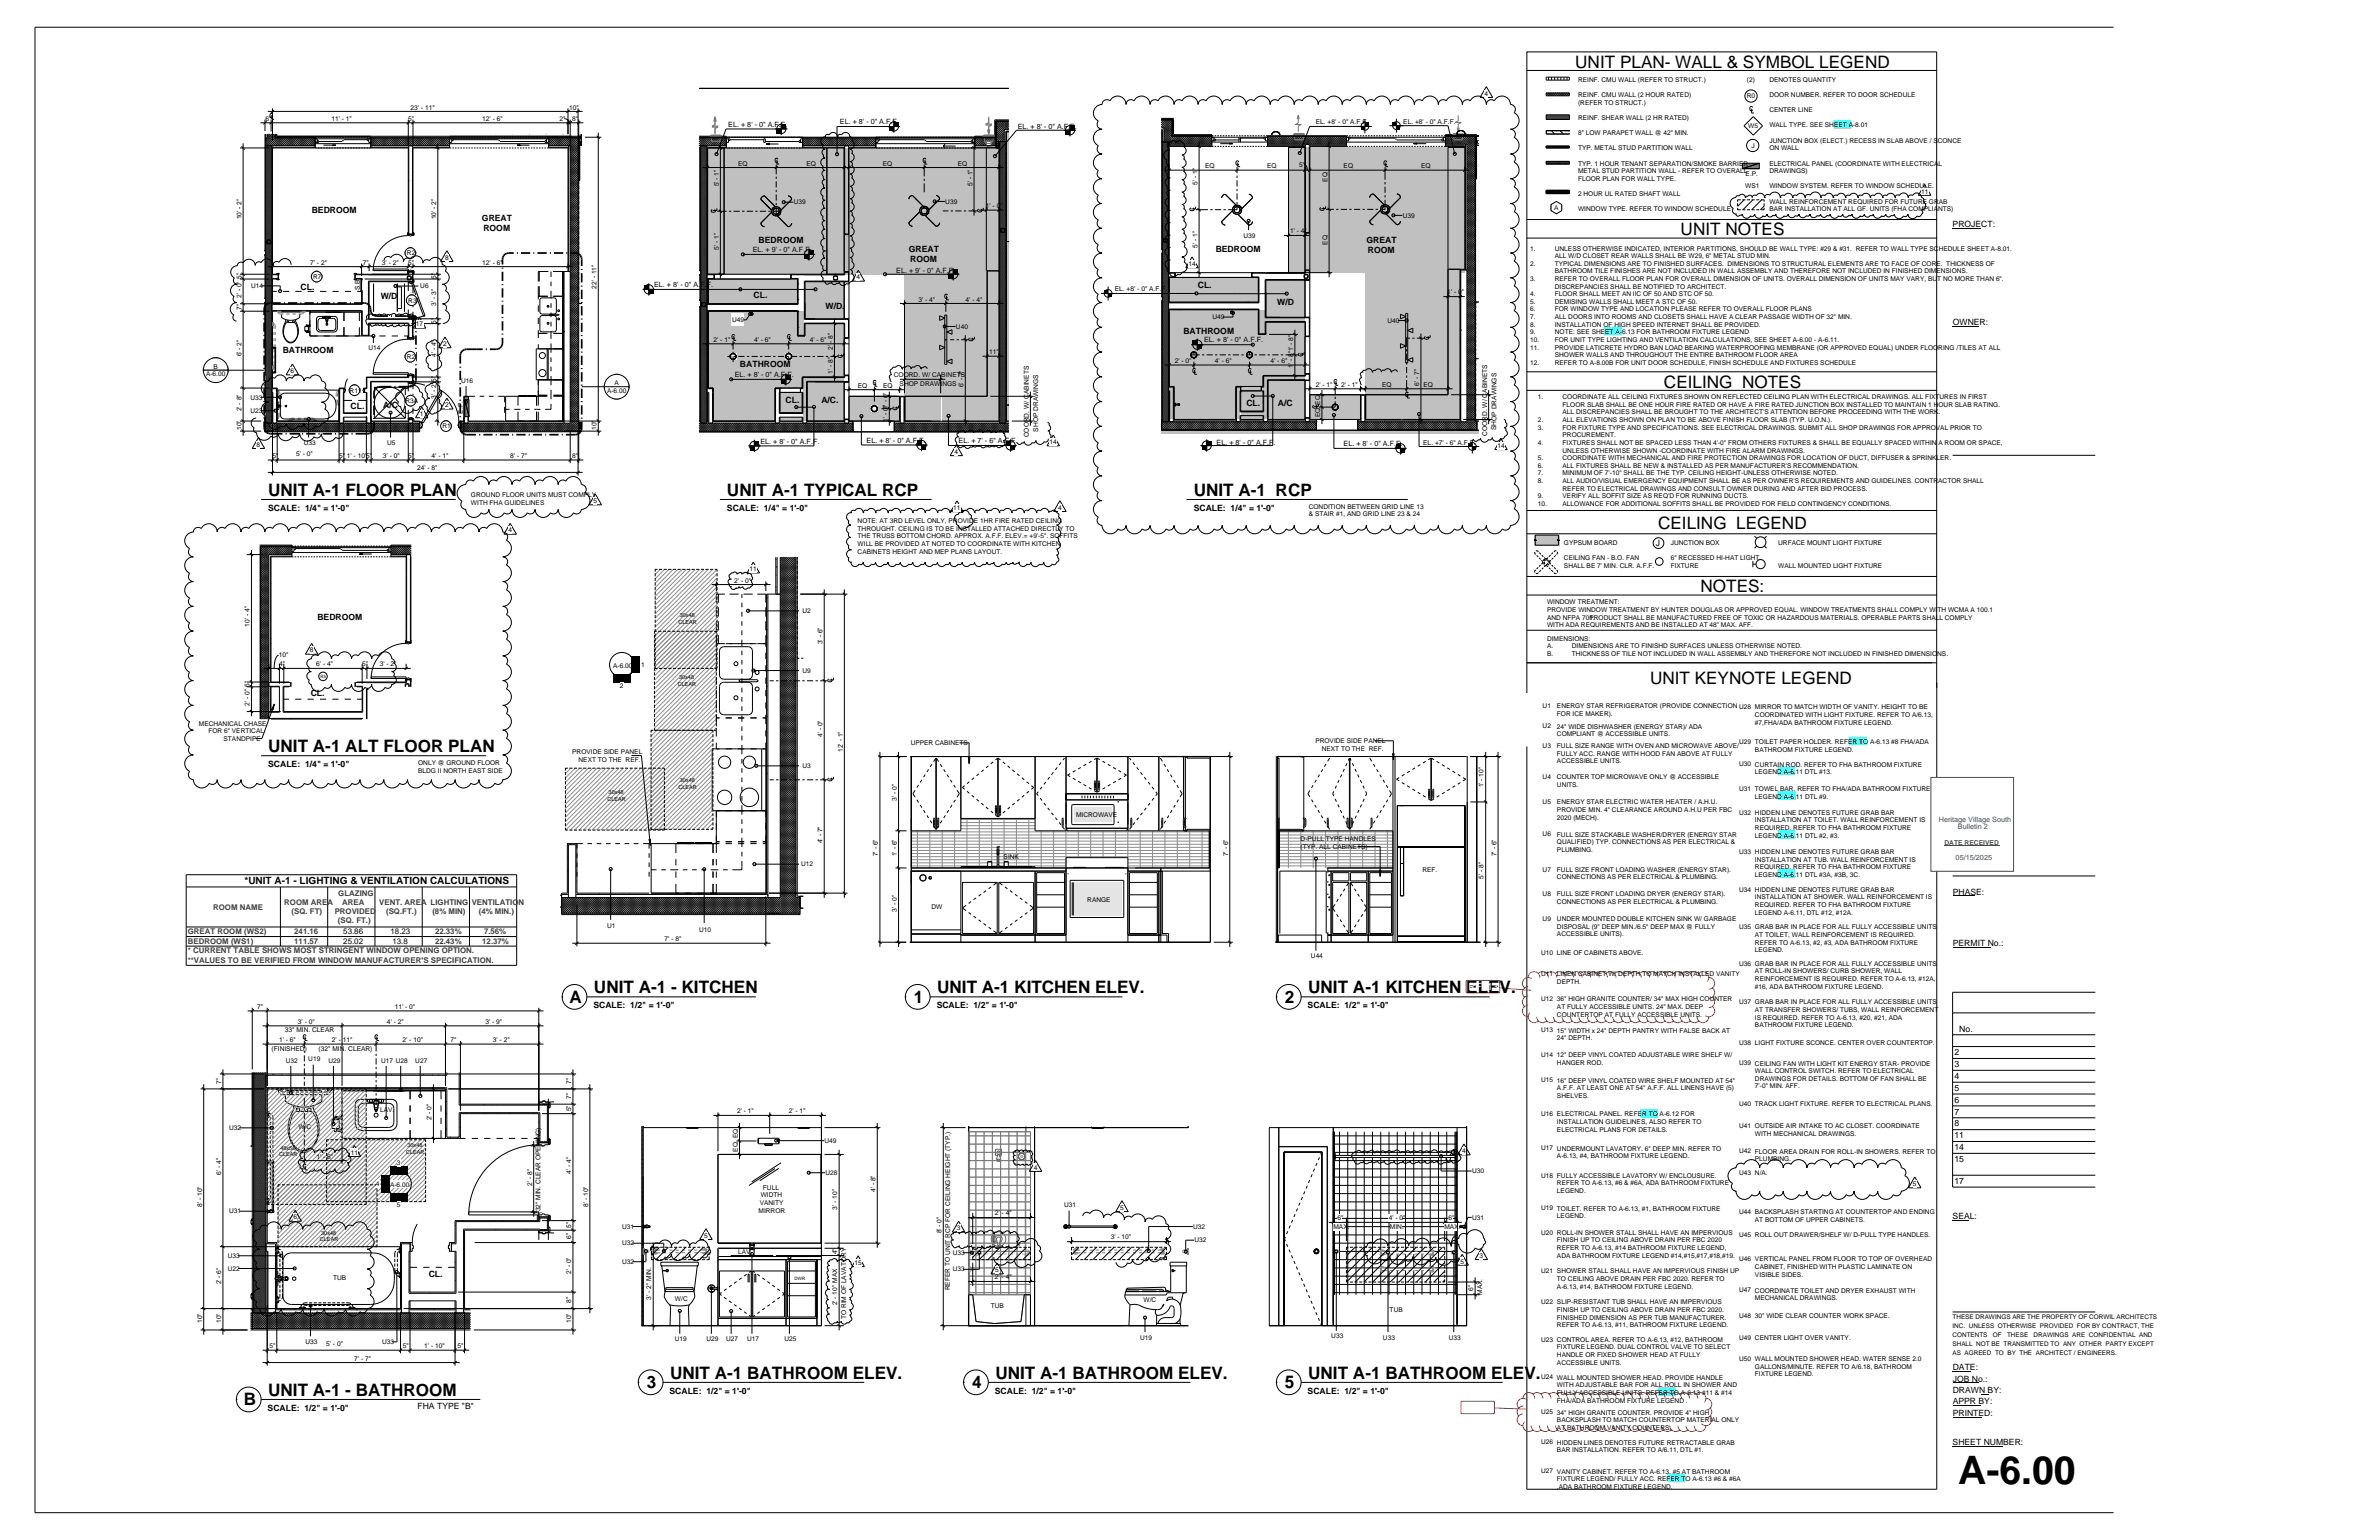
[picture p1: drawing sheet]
<svg xmlns="http://www.w3.org/2000/svg" width="432mm" height="279mm" viewBox="0 0 432 279" stroke-linecap="round" stroke-linejoin="round" font-family="sans-serif">
<defs><g id="words">
<text font-size="7.1" x="355.4" y="269.2">A-6.00</text>
<g font-size="3.1">
<text x="285.9" y="12.4">UNIT PLAN- WALL &amp; SYMBOL LEGEND</text>
<text x="305" y="42.6">UNIT NOTES</text>
<text x="302" y="70.5">CEILING NOTES</text>
<text x="48.7" y="90">UNIT A-1 FLOOR PLAN</text>
<text x="131.9" y="90">UNIT A-1 TYPICAL RCP</text>
<text x="216.7" y="90">UNIT A-1 RCP</text>
<text x="301" y="95.9">CEILING LEGEND</text>
<text x="308.7" y="107.3">NOTES:</text>
<text x="299.5" y="124">UNIT KEYNOTE LEGEND</text>
<text x="48.7" y="136.5">UNIT A-1 ALT FLOOR PLAN</text>
<text x="103.4" y="181.9">A</text>
<text x="107.8" y="180.2">UNIT A-1 - KITCHEN</text>
<text x="165.9" y="181.9">1</text>
<text x="170.1" y="180.2">UNIT A-1 KITCHEN ELEV.</text>
<text x="233.2" y="181.9">2</text>
<text x="237.5" y="180.2">UNIT A-1 KITCHEN ELEV.</text>
<text x="117.4" y="251.9">3</text>
<text x="121.6" y="250.1">UNIT A-1 BATHROOM ELEV.</text>
<text x="176.4" y="251.9">4</text>
<text x="180.7" y="250.1">UNIT A-1 BATHROOM ELEV.</text>
<text x="233.2" y="251.9">5</text>
<text x="237.5" y="250.1">UNIT A-1 BATHROOM ELEV.</text>
<text x="44.2" y="255">B</text>
<text x="48.7" y="253.3">UNIT A-1 - BATHROOM</text>
</g>
<text font-size="1.8" x="44.4" y="160.3">*UNIT A-1 - LIGHTING &amp; VENTILATION CALCULATIONS</text>
<text font-size="1.8" fill="#fff" x="266.6" y="179.7">RFI 13</text>
<g font-size="1.6">
<text x="56.6" y="38.6">BEDROOM</text>
<text x="87.5" y="40.1">GREAT</text>
<text x="87.7" y="41.9">ROOM</text>
<text x="354.4" y="41.2">PROJECT:</text>
<text x="137.7" y="44">BEDROOM</text>
<text x="165" y="45.8">GREAT</text>
<text x="165.2" y="47.6">ROOM</text>
<text x="220.7" y="45.8">BEDROOM</text>
<text x="248" y="44.1">GREAT</text>
<text x="248.3" y="45.9">ROOM</text>
<text x="54.5" y="52.6">CL.</text>
<text x="217.4" y="52.3">CL.</text>
<text x="69.1" y="54.3">W/D</text>
<text x="136.8" y="54">CL.</text>
<text x="149.8" y="56.1">W/D.</text>
<text x="231.8" y="55.4">W/D</text>
<text x="354.5" y="58.9">OWNER:</text>
<text x="51.3" y="64">BATHROOM</text>
<text x="214.8" y="60.5">BATHROOM</text>
<text x="134.3" y="66.6">BATHROOM</text>
<text x="63.6" y="74.1">CL.</text>
<text x="69.5" y="74">A/C</text>
<text x="142.6" y="73.2">CL.</text>
<text x="149.1" y="73.2">A/C.</text>
<text x="226.2" y="73.7">CL.</text>
<text x="232" y="73.7">A/C</text>
<text x="48.7" y="92.7">SCALE: 1/4&quot; = 1'-0&quot;</text>
<text x="131.9" y="92.7">SCALE: 1/4&quot; = 1'-0&quot;</text>
<text x="216.7" y="92.7">SCALE: 1/4&quot; = 1'-0&quot;</text>
<text x="300.5" y="99">J</text>
<text x="57.6" y="112.5">BEDROOM</text>
<text x="56.4" y="126.3">CL.</text>
<text x="48.7" y="139.2">SCALE: 1/4&quot; = 1'-0&quot;</text>
<text x="354.5" y="162.3">PHASE:</text>
<text x="354.5" y="171.7">PERMIT No.:</text>
<text x="107.7" y="183">SCALE: 1/2&quot; = 1'-0&quot;</text>
<text x="170" y="183">SCALE: 1/2&quot; = 1'-0&quot;</text>
<text x="237.3" y="183">SCALE: 1/2&quot; = 1'-0&quot;</text>
<text x="354.7" y="191.5">2</text>
<text x="355.6" y="187.2">No.</text>
<text x="354.7" y="193.6">3</text>
<text x="354.7" y="195.8">4</text>
<text x="354.7" y="197.9">5</text>
<text x="354.7" y="200.1">6</text>
<text x="354.7" y="202.2">7</text>
<text x="354.7" y="204.4">8</text>
<text x="354.7" y="206.5">11</text>
<text x="354.7" y="208.7">14</text>
<text x="354.7" y="210.8">15</text>
<text x="354.7" y="214.8">17</text>
<text x="354.4" y="221.1">SEAL:</text>
<text x="77.8" y="231.8">CL.</text>
<text x="354.4" y="248.6">DATE:</text>
<text x="354.4" y="250.7">JOB No.:</text>
<text x="48.6" y="256">SCALE: 1/2&quot; = 1'-0&quot;</text>
<text x="75.8" y="255.6">FHA TYPE &quot;B&quot;</text>
<text x="121.5" y="252.9">SCALE: 1/2&quot; = 1'-0&quot;</text>
<text x="180.6" y="252.9">SCALE: 1/2&quot; = 1'-0&quot;</text>
<text x="237.3" y="252.9">SCALE: 1/2&quot; = 1'-0&quot;</text>
<text x="354.4" y="252.7">DRAWN BY:</text>
<text x="354.4" y="254.7">APPR BY:</text>
<text x="354.4" y="256.9">PRINTED:</text>
<text x="354.4" y="262.1">SHEET NUMBER:</text>
</g>
<g font-size="1.4" fill="#3f3f3f">
<text x="38.7" y="165.1">ROOM NAME</text>
<text x="51.6" y="164.2">ROOM AREA</text>
<text x="52.9" y="165.9">(SQ. FT)</text>
<text x="60.7" y="165.9">PROVIDED</text>
<text x="61.3" y="167.5">(SQ. FT.)</text>
<text x="61.4" y="162.6">GLAZING</text>
<text x="62.1" y="164.2">AREA</text>
<text x="68.8" y="164.2">VENT. AREA LIGHTING</text>
<text x="70.1" y="165.9">(SQ.FT.)</text>
<text x="78.5" y="165.9">(8% MIN)</text>
<text x="85.6" y="164.2">VENTILATION</text>
<text x="86.9" y="165.9">(4% MIN.)</text>
<text x="34.1" y="172.9">* CURRENT TABLE SHOWS MOST STRINGENT WINDOW OPENING OPTION.</text>
<text x="34.1" y="171.2">BEDROOM (WS1)</text>
<text x="34.1" y="169.5">GREAT ROOM (WS2)</text>
<text x="53.4" y="171.3">111.57</text>
<text x="53.4" y="169.5">241.16</text>
<text x="79" y="171.3">22.43%</text>
<text x="79" y="169.5">22.33%</text>
<text x="87.5" y="171.3">12.37%</text>
<text x="87.9" y="169.5">7.56%</text>
<text x="34.1" y="174.7">**VALUES TO BE VERIFIED FROM WINDOW MANUFACTURER'S SPECIFICATION.</text>
</g>
<g font-size="1.4">
<text x="62.3" y="171.3">25.02</text>
<text x="62.3" y="169.5">53.86</text>
<text x="70.9" y="169.5">18.23</text>
<text x="71.2" y="171.3">13.8</text>
</g>
<g font-size="1.3">
<text x="132.2" y="23.1">EL. + 8' - 0&quot; A.F.F.</text>
<text x="152.4" y="22.6">EL. + 8' - 0&quot; A.F.F.</text>
<text x="184.7" y="23.3">EL. + 8' - 0&quot; A.F.F.</text>
<text x="136.6" y="45.7">EL. + 9' - 0&quot; A.F.F.</text>
<text x="118.7" y="52.1">EL. + 8' - 0&quot; A.F.F.</text>
<text x="162.7" y="49.5">EL. + 9' - 0&quot; A.F.F.</text>
<text x="218.6" y="62.1">EL. + 8' - 0&quot; A.F.F.</text>
<text x="133.4" y="68.5">EL. + 8' - 0&quot; A.F.F.</text>
<text x="138" y="80.6">EL. + 8' - 0&quot; A.F.F.</text>
<text x="157.3" y="80.4">EL. + 8' - 0&quot; A.F.F.</text>
<text x="174" y="80.4">EL. + 7' - 6&quot; A.F.F.</text>
<text x="220.8" y="80.7">EL. + 8' - 0&quot; A.F.F.</text>
<text x="243.9" y="81">EL. + 8' - 0&quot; A.F.F.</text>
</g>
<g font-size="1.3" fill="#274473">
<text x="351.9" y="149.1">Heritage Village South</text>
<text x="355.4" y="150.5">Bulletin 2</text>
<text x="355" y="156.1">05/15/2025</text>
</g>
<g font-size="1.2">
<text x="269.4" y="17.4">4</text>
<text x="286.4" y="14.9">REINF. CMU WALL (REFER TO STRUCT.)</text>
<text x="286.4" y="17.6">REINF. CMU WALL (2 HOUR RATED)</text>
<text x="317" y="17.8">R0</text>
<text x="317.1" y="14.9">(2)</text>
<text x="321.2" y="14.9">DENOTES QUANTITY</text>
<text x="321.2" y="17.6">DOOR NUMBER. REFER TO DOOR SCHEDULE</text>
<text x="48.2" y="21.9">6&quot;</text>
<text x="60.1" y="21.9">11' - 1&quot;</text>
<text x="74.1" y="21.9">5&quot;</text>
<text x="74.5" y="19.9">23' - 11&quot;</text>
<text x="87.5" y="21.9">12' - 6&quot;</text>
<text x="101.5" y="21.9">2&quot;</text>
<text x="103.3" y="19.9">10&quot;</text>
<text x="103.8" y="21.9">8&quot;</text>
<text x="238.8" y="22.5">EL. +8' - 0&quot; A.F.F.</text>
<text x="254.7" y="22.4">EL. +8' - 0&quot; A.F.F.</text>
<text x="286.4" y="19">(REFER TO STRUCT.)</text>
<text x="286.4" y="21.8">REINF. SHEAR WALL (2 HR RATED)</text>
<text x="317.3" y="23.3">W5</text>
<text x="321.2" y="20.4">CENTER LINE</text>
<text x="321.2" y="23.1">WALL TYPE. SEE SHEET A-8.01</text>
<text x="286.4" y="24.5">8&quot; LOW PARAPET WALL @ 42&quot; MIN.</text>
<text x="286.4" y="27.3">TYP. METAL STUD PARTITION WALL</text>
<text x="317.9" y="26.9">J</text>
<text x="321.2" y="25.9">JUNCTION BOX (ELECT.) RECESS IN SLAB ABOVE / SCONCE</text>
<text x="321.2" y="27.3">ON WALL</text>
<text x="130.5" y="33.8" transform="rotate(-90 130.5 33.8)">5' - 1&quot;</text>
<text x="134" y="30">EQ</text>
<text x="146.4" y="30">EQ</text>
<text x="160.2" y="30">EQ</text>
<text x="173.8" y="30">EQ</text>
<text x="176.5" y="33.8" transform="rotate(-90 176.5 33.8)">5' - 1&quot;</text>
<text x="217.3" y="33.5" transform="rotate(-90 217.3 33.5)">5' - 1&quot;</text>
<text x="218.7" y="30.5">EQ</text>
<text x="230" y="30.5">EQ</text>
<text x="235.8" y="30.3">5&quot;</text>
<text x="240.9" y="33" transform="rotate(-90 240.9 33)">EQ</text>
<text x="243.9" y="30.5">EQ</text>
<text x="257.9" y="30.5">EQ</text>
<text x="286.4" y="30">TYP. 1 HOUR TENANT SEPARATION/SMOKE BARRIER</text>
<text x="286.4" y="31.4">METAL STUD PARTITION WALL - REFER TO OVERALL</text>
<text x="286.4" y="32.8">FLOOR PLAN FOR WALL TYPE.</text>
<text x="286.4" y="35.5">2 HOUR UL RATED SHAFT WALL</text>
<text x="316.8" y="34.2">WS1</text>
<text x="316.8" y="31.9">E.P.</text>
<text x="321.2" y="30">ELECTRICAL PANEL (COORDINATE WITH ELECTRICAL</text>
<text x="321.2" y="31.4">DRAWINGS)</text>
<text x="321.2" y="34.2">WINDOW SYSTEM. REFER TO WINDOW SCHEDULE.</text>
<text x="348.7" y="35.1">11</text>
<text x="43.8" y="39.8" transform="rotate(-90 43.8 39.8)">10' - 2&quot;</text>
<text x="79.2" y="39.8" transform="rotate(-90 79.2 39.8)">10' - 2&quot;</text>
<text x="144.1" y="37.1">U39</text>
<text x="171.6" y="37">U39</text>
<text x="178.9" y="37.8">1' - 0&quot;</text>
<text x="254.6" y="39.5">U39</text>
<text x="282.1" y="38.1">A</text>
<text x="286.4" y="38.3">WINDOW TYPE. REFER TO WINDOW SCHEDULE</text>
<text x="321.2" y="36.9">WALL REINFORCEMENT REQUIRED FOR FUTURE GRAB</text>
<text x="321.2" y="38.3">BAR INSTALLATION AT ALL GF. UNITS (FHA COMPLIANTS)</text>
<text x="73.9" y="46.3">R2</text>
<text x="80.8" y="47.1">8</text>
<text x="130.5" y="45.3" transform="rotate(-90 130.5 45.3)">5' - 1&quot;</text>
<text x="217.3" y="45" transform="rotate(-90 217.3 45)">5' - 1&quot;</text>
<text x="225.7" y="43.1">U39</text>
<text x="234.1" y="42.3">1' - 4&quot;</text>
<text x="240.9" y="44.4" transform="rotate(-90 240.9 44.4)">EQ</text>
<text x="277.7" y="45.5">1.</text>
<text x="282.2" y="46.8">ALL W/D CLOSET REAR WALLS SHALL BE W29, 6&quot; METAL STUD MIN.</text>
<text x="282.2" y="45.5">UNLESS OTHERWISE INDICATED, INTERIOR PARTITIONS, SHOULD BE WALL TYPE: #29 &amp; #31. REFER TO WALL TYPE SCHEDULE SHEET A-8.01.</text>
<text x="45.6" y="52.3">U14</text>
<text x="56.3" y="48">7' - 2&quot;</text>
<text x="56.9" y="50.6">R7</text>
<text x="65.3" y="52.7" transform="rotate(-90 65.3 52.7)">S.B.</text>
<text x="65.9" y="48">7&quot;</text>
<text x="69.3" y="48">3' - 2&quot;</text>
<text x="74.1" y="48">5&quot;</text>
<text x="76.3" y="52.3">U6</text>
<text x="79.2" y="50.6" transform="rotate(-90 79.2 50.6)">5&quot;</text>
<text x="87.5" y="48">12' - 6&quot;</text>
<text x="108.3" y="52.4" transform="rotate(-90 108.3 52.4)">22' - 11&quot;</text>
<text x="155.5" y="50.7">4</text>
<text x="202.4" y="52.9">EL. +8' - 0&quot; A.F.F.</text>
<text x="215.7" y="48.3">14</text>
<text x="262.7" y="53.4">1' - 0&quot;</text>
<text x="277.7" y="53.8">4.</text>
<text x="277.7" y="48.2">2.</text>
<text x="277.7" y="51">3.</text>
<text x="282.2" y="52.4">DISCREPANCIES SHALL BE NOTIFIED TO ARCHITECT.</text>
<text x="282.2" y="53.8">FLOOR SHALL MEET AN IIC OF 50 AND STC OF 50.</text>
<text x="282.2" y="48.2">TYPICAL DIMENSIONS ARE TO FINISHED SURFACES. DIMENSIONS TO STRUCTURAL ELEMENTS ARE TO FACE OF CORE. THICKNESS OF</text>
<text x="282.2" y="49.6">BATHROOM TILE FINISHES ARE NOT INCLUDED IN WALL ASSEMBLY AND THEREFORE NOT INCLUDED IN FINISHED DIMENSIONS.</text>
<text x="282.2" y="51">REFER TO OVERALL FLOOR PLAN FOR OVERALL DIMENSION OF UNITS. OVERALL DIMENSION OF UNITS MAY VARY, BUT NO MORE THAN 6&quot;.</text>
<text x="43.8" y="54.1" transform="rotate(-90 43.8 54.1)">2' - 0&quot; 5&quot;</text>
<text x="43.8" y="56.2" transform="rotate(-90 43.8 56.2)">7&quot;</text>
<text x="74.1" y="54.9">R3</text>
<text x="75.5" y="59.2">17</text>
<text x="79.2" y="55.5" transform="rotate(-90 79.2 55.5)">3' - 3&quot;</text>
<text x="79.2" y="58.7" transform="rotate(-90 79.2 58.7)">5&quot;</text>
<text x="132.9" y="58.4">U49</text>
<text x="166.7" y="54.7">3' - 4&quot;</text>
<text x="173.5" y="59.6">U40</text>
<text x="175.3" y="54.7">4' - 4&quot;</text>
<text x="220.1" y="57.9">U49</text>
<text x="251.8" y="58.6">U40</text>
<text x="277.7" y="55.1">5.</text>
<text x="277.7" y="56.5">6.</text>
<text x="277.7" y="57.9">7.</text>
<text x="277.7" y="59.3">8.</text>
<text x="282.2" y="57.9">ALL DOORS INTO ROOMS AND CLOSETS SHALL HAVE A CLEAR PASSAGE WIDTH OF 32&quot; MIN.</text>
<text x="282.2" y="55.1">DEMISING WALLS SHALL MEET A STC OF 50.</text>
<text x="282.2" y="56.5">FOR WINDOW TYPE AND LOCATION PLEASE REFER TO OVERALL FLOOR PLANS</text>
<text x="282.2" y="59.3">INSTALLATION OF HIGH SPEED INTERNET SHALL BE PROVIDED.</text>
<text x="43.8" y="64.7" transform="rotate(-90 43.8 64.7)">6' - 2&quot;</text>
<text x="66.9" y="63.6">U14</text>
<text x="73.9" y="65.1">R2</text>
<text x="79.2" y="64.8" transform="rotate(-90 79.2 64.8)">4' - 4&quot;</text>
<text x="80.4" y="62.8">2</text>
<text x="129.5" y="62">2' - 1&quot;</text>
<text x="136.9" y="62">4' - 6&quot;</text>
<text x="147" y="62">4' - 6&quot;</text>
<text x="151.2" y="63.5" transform="rotate(-90 151.2 63.5)">2' - 8&quot;</text>
<text x="179.5" y="64.3">11&quot;</text>
<text x="213.2" y="65.9">2' - 0&quot;</text>
<text x="220.5" y="65.9">4' - 6&quot;</text>
<text x="230.6" y="65.9">4' - 6&quot;</text>
<text x="277.7" y="60.7">9.</text>
<text x="277.7" y="62">10.</text>
<text x="277.7" y="63.4">11.</text>
<text x="282.2" y="60.7">NOTE: SEE SHEET A-6.13 FOR BATHROOM FIXTURE LEGEND</text>
<text x="282.2" y="62">FOR UNIT TYPE LIGHTING AND VENTILATION CALCULATIONS, SEE SHEET A-6.00 - A-6.11.</text>
<text x="282.2" y="63.4">PROVIDE LATICRETE HYDRO BAN LOAD BEARING WATERPROOFING MEMBRANE (OR APPROVED EQUAL) UNDER FLOORING /TILES AT ALL</text>
<text x="282.2" y="64.8">SHOWER WALLS AND THROUGHOUT THE ENTIRE BATHROOM FLOOR AREA</text>
<text x="37.4" y="68.3">A-6.00</text>
<text x="38.8" y="66.9">B</text>
<text x="52.7" y="67.7">6</text>
<text x="63.5" y="71.2">R11</text>
<text x="83.7" y="69.5">U16</text>
<text x="110.2" y="71.3">A-6.00</text>
<text x="111.5" y="69.9">A</text>
<text x="151.2" y="67.8" transform="rotate(-90 151.2 67.8)">1' - 8&quot;</text>
<text x="155.7" y="70.4">EQ</text>
<text x="160.3" y="70.4">EQ</text>
<text x="162.2" y="68.4">COORD. W/ CABINETS</text>
<text x="163.3" y="70.1">SHOP DRAWINGS</text>
<text x="174.9" y="70.3" transform="rotate(-90 174.9 70.3)">6' - 7&quot;</text>
<text x="234.7" y="66.7" transform="rotate(-90 234.7 66.7)">1' - 8&quot;1' - 8&quot;</text>
<text x="238.8" y="70.2">2' - 1&quot;</text>
<text x="243.4" y="70.2">2' - 1&quot;</text>
<text x="250.9" y="70.2">EQ</text>
<text x="257.6" y="70" transform="rotate(-90 257.6 70)">6' - 7&quot;</text>
<text x="258.4" y="70.2">EQ</text>
<text x="277.7" y="66.2">12.</text>
<text x="282.2" y="66.2">REFER TO A-8.00B FOR UNIT DOOR SCHEDULE, FINISH SCHEDULE AND FIXTURES SCHEDULE</text>
<text x="43.8" y="74.6" transform="rotate(-90 43.8 74.6)">2' - 8&quot;</text>
<text x="45.5" y="72.5">U33</text>
<text x="45.5" y="74.9">U23</text>
<text x="73.6" y="73.1">R3A</text>
<text x="76.2" y="75.5">1</text>
<text x="79.2" y="72.3" transform="rotate(-90 79.2 72.3)">3' - 2&quot;5&quot;</text>
<text x="80.3" y="77.7">R1</text>
<text x="80.8" y="73.9">2</text>
<text x="84" y="75" transform="rotate(-90 84 75)">E.P.</text>
<text x="161.1" y="74.3" transform="rotate(-90 161.1 74.3)">1' - 0&quot;</text>
<text x="161.1" y="76.5" transform="rotate(-90 161.1 76.5)">1' - 0&quot;</text>
<text x="239.6" y="75.7" transform="rotate(-90 239.6 75.7)">EQ EQ</text>
<text x="279.1" y="72.4">1.</text>
<text x="279.1" y="76.6">2.</text>
<text x="279.1" y="78">3.</text>
<text x="283.6" y="75.2">ALL DISCREPANCIES SHALL BE BROUGHT TO THE ARCHITECT'S ATTENTION BEFORE PROCEEDING WITH THE WORK.</text>
<text x="283.6" y="76.6">ALL ELEVATIONS SHOWN ON PLAN TO BE ABOVE FINISH FLOOR SLAB (TYP. U.O.N.).</text>
<text x="283.6" y="72.4">COORDINATE ALL CEILING FIXTURES SHOWN ON REFLECTED CEILING PLAN WITH ELECTRICAL DRAWINGS. ALL FIXTURES IN FIRST</text>
<text x="283.6" y="78">FOR FIXTURE TYPE AND SPECIFICATIONS. SEE ELECTRICAL DRAWINGS. SUBMIT ALL SHOP DRAWINGS FOR APPROVAL PRIOR TO</text>
<text x="283.6" y="73.8">FLOOR SLAB SHALL BE ONE HOUR FIRE RATED OR HAVE A FIRE RATED JUNCTION BOX INSTALLED TO MAINTAIN 1 HOUR SLAB RATING.</text>
<text x="43.8" y="78" transform="rotate(-90 43.8 78)">10&quot;</text>
<text x="46.6" y="81">8</text>
<text x="49.4" y="83.1">5&quot;</text>
<text x="53.7" y="82.8">5' - 0&quot;</text>
<text x="55.1" y="80.7">U33</text>
<text x="61.5" y="83.1">5&quot;</text>
<text x="62.9" y="83.1">1' - 10&quot;5&quot;</text>
<text x="69.5" y="83.1">3' - 0&quot;</text>
<text x="70.3" y="80.7">U5</text>
<text x="74.1" y="83.1">5&quot;</text>
<text x="78.3" y="83.1">4' - 1&quot;</text>
<text x="92.6" y="83.1">8' - 7&quot;</text>
<text x="103.8" y="83.1">8&quot;</text>
<text x="108.3" y="78" transform="rotate(-90 108.3 78)">10&quot;</text>
<text x="173.2" y="82.4">4</text>
<text x="186.7" y="79.4" transform="rotate(-90 186.7 79.4)">COORD. W/ CABINETS</text>
<text x="188.4" y="78.3" transform="rotate(-90 188.4 78.3)">SHOP DRAWINGS</text>
<text x="190.5" y="80.6">14</text>
<text x="258.3" y="80.7">EL. +7' - 6&quot; A.F.F.</text>
<text x="269.9" y="79.1" transform="rotate(-90 269.9 79.1)">COORD. W/ CABINETS</text>
<text x="271.6" y="78" transform="rotate(-90 271.6 78)">SHOP DRAWINGS</text>
<text x="271.8" y="81.3">14</text>
<text x="279.1" y="80.7">4.</text>
<text x="279.1" y="83.5">5.</text>
<text x="283.6" y="82.1">UNLESS OTHERWISE SHOWN -COORDINATE WITH FIRE ALARM DRAWINGS.</text>
<text x="283.6" y="79.3">PROCUREMENT.</text>
<text x="283.6" y="80.7">FIXTURES SHALL NOT BE SPACED LESS THAN 4'-0&quot; FROM OTHERS FIXTURES &amp; SHALL BE EQUALLY SPACED WITHIN A ROOM OR SPACE,</text>
<text x="283.6" y="83.5">COORDINATE WITH MECHANICAL AND FIRE PROTECTION DRAWINGS FOR LOCATION OF DUCT, DIFFUSER &amp; SPRINKLER.</text>
<text x="75.7" y="85.4">24' - 8&quot;</text>
<text x="279.1" y="84.9">6.</text>
<text x="279.1" y="86.2">7.</text>
<text x="279.1" y="87.6">8.</text>
<text x="283.6" y="84.9">ALL FIXTURES SHALL BE NEW &amp; INSTALLED AS PER MANUFACTURER'S RECOMMENDATION.</text>
<text x="283.6" y="87.6">ALL AUDIO/VISUAL EMERGENCY EQUIPMENT SHALL BE AS PER OWNER'S REQUIREMENTS AND GUIDELINES. CONTRACTOR SHALL</text>
<text x="283.6" y="86.2">MINIMUM OF 7'-10&quot; SHALL BE THE TYP. CEILING HEIGHT-UNLESS OTHERWISE NOTED.</text>
<text x="283.6" y="89">REFER TO ELECTRICAL DRAWINGS AND CONSULT OWNER DURING AND AFTER BID PROCESS.</text>
<text x="85.5" y="90.2">GROUND FLOOR UNITS MUST COMPLY</text>
<text x="85.5" y="91.6">WITH FHA GUIDELINES</text>
<text x="107.7" y="91.3">5</text>
<text x="155.7" y="94.9">NOTE: AT 3RD LEVEL ONLY, PROVIDE 1HR FIRE RATED CEILING</text>
<text x="173" y="92.5">11</text>
<text x="192.1" y="92.5">4</text>
<text x="237.6" y="92.3">CONDITION BETWEEN GRID LINE 13</text>
<text x="237.6" y="93.6">&amp; STAIR #1, AND GRID LINE 23 &amp; 24</text>
<text x="279.1" y="90.4">9.</text>
<text x="279.1" y="91.8">10.</text>
<text x="283.6" y="91.8">ALLOWANCE FOR ADDITIONAL SOFFITS SHALL BE PROVIDED FOR FIELD CONTINGENCY CONDITIONS.</text>
<text x="283.6" y="90.4">VERIFY ALL SOFFIT SIZE AS REQ'D FOR RUNNING DUCTS.</text>
<text x="92.3" y="96.6">4</text>
<text x="155.7" y="96.3">THROUGHT. CEILING IS TO BE INSTALLED ATTACHED DIRECTLY TO</text>
<text x="155.7" y="97.7">THE TRUSS BOTTOM CHORD. APPROX. A.F.F. ELEV.= +9'-5&quot;. SOFFITS</text>
<text x="155.7" y="99">WILL BE PROVIDED AT NOTED TO COORDINATE WITH KITCHEN</text>
<text x="155.7" y="100.4">CABINETS HEIGHT AND MEP PLANS LAYOUT.</text>
<text x="283.9" y="98.8">GYPSUM BOARD</text>
<text x="283.9" y="101.6">CEILING FAN - B.O. FAN</text>
<text x="303.2" y="98.8">JUNCTION BOX</text>
<text x="303.2" y="101.6">6&quot; RECESSED HI-HAT LIGHT</text>
<text x="322.8" y="98.8">URFACE MOUNT LIGHT FIXTURE</text>
<text x="133.3" y="105.7">2' - 0&quot;</text>
<text x="136.1" y="103.6">11</text>
<text x="283.9" y="103">SHALL BE 7' MIN. CLR. A.F.F.</text>
<text x="303.2" y="103">FIXTURE</text>
<text x="322.8" y="103">WALL MOUNTED LIGHT FIXTURE</text>
<text x="45.3" y="113.7" transform="rotate(-90 45.3 113.7)">10' - 4&quot;</text>
<text x="145.7" y="111.2">U2</text>
<text x="280.8" y="112.4">AND NFPA 701.</text>
<text x="280.8" y="113.8">WITH ADA REQUIREMENTS AND BE INSTALLED AT 48” MAX. AFF.</text>
<text x="280.8" y="109.7">WINDOW TREATMENT:</text>
<text x="280.8" y="111">PROVIDE WINDOW TREATMENT BY HUNTER DOUGLAS OR APPROVED EQUAL. WINDOW TREATMENTS SHALL COMPLY WITH WCMA A 100.1</text>
<text x="288.5" y="112.4">PRODUCT SHALL BE MANUFACTURED FREE OF TOXIC OR HAZARDOUS MATERIALS. OPERABLE PARTS SHALL COMPLY</text>
<text x="50.6" y="119.3">10&quot;</text>
<text x="56.2" y="118.4">8</text>
<text x="149.3" y="116.9" transform="rotate(-90 149.3 116.9)">3' - 6&quot;</text>
<text x="280.8" y="117.6">A.</text>
<text x="280.8" y="116.2">DIMENSIONS:</text>
<text x="280.8" y="119">B.</text>
<text x="285.3" y="117.6">DIMENSIONS ARE TO FINISHD SURFACES UNLESS OTHERWISE NOTED.</text>
<text x="285.3" y="119">THICKNESS OF TILE NOT INCLUDED IN WALL ASSEMBLY AND THEREFORE NOT INCLUDED IN FINISHED DIMENSIONS.</text>
<text x="50.7" y="120.8">4&quot;</text>
<text x="57.4" y="120.8">6' - 4&quot;</text>
<text x="65.7" y="120.8">5&quot;</text>
<text x="68.9" y="120.8">3' - 2&quot;</text>
<text x="111.3" y="121.1">A-6.00</text>
<text x="112.5" y="124.9">2</text>
<text x="116.4" y="121.1">1</text>
<text x="145.7" y="122">U9</text>
<text x="36.1" y="131.7">MECHANICAL CHASE</text>
<text x="45.3" y="128.1" transform="rotate(-90 45.3 128.1)">2' - 0&quot; 5&quot;</text>
<text x="280" y="128.5">U1</text>
<text x="282.6" y="128.5">ENERGY STAR REFRIGERATOR (PROVIDE CONNECTION U28 MIRROR TO MATCH WIDTH OF VANITY. HEIGHT TO BE</text>
<text x="282.6" y="129.9">FOR ICE MAKER).</text>
<text x="318.5" y="130.1">COORDINATED WITH LIGHT FIXTURE. REFER TO A/6.13,</text>
<text x="318.5" y="131.5">#7,FHA/ADA BATHROOM FIXTURE LEGEND.</text>
<text x="37.8" y="133.1">FOR 6&quot; VERTICAL</text>
<text x="40.6" y="134.4">STANDPIPE</text>
<text x="103.9" y="136.8">PROVIDE SIDE PANEL</text>
<text x="149.3" y="133.7" transform="rotate(-90 149.3 133.7)">4' - 0&quot;</text>
<text x="153" y="136.4" transform="rotate(-90 153 136.4)">12' - 1&quot;</text>
<text x="165.3" y="135.1">UPPER CABINETS</text>
<text x="238.8" y="134.8">PROVIDE SIDE PANEL</text>
<text x="239.9" y="136.2">NEXT TO THE REF.</text>
<text x="280" y="132.2">U2</text>
<text x="280" y="135.6">U3</text>
<text x="282.6" y="132.2">24&quot; WIDE DISHWASHER (ENERGY STAR)/ ADA</text>
<text x="282.6" y="133.6">COMPLIANT @ ACCESSIBLE UNITS.</text>
<text x="282.6" y="135.7">FULL SIZE RANGE WITH OVEN AND MICROWAVE ABOVE/</text>
<text x="282.6" y="137.1">FULLY ACC. RANGE WITH HOOD FAN ABOVE AT FULLY</text>
<text x="315.7" y="135">U29 TOILET PAPER HOLDER. REFER TO A-6.13 #8 FHA/ADA</text>
<text x="318.5" y="136.4">BATHROOM FIXTURE LEGEND.</text>
<text x="75.9" y="138.8">ONLY @ GROUND FLOOR</text>
<text x="75.9" y="140.2">BLDG II NORTH EAST SIDE</text>
<text x="105" y="138.2">NEXT TO THE REF.</text>
<text x="145.7" y="139.3">U3</text>
<text x="269.3" y="142.9" transform="rotate(-90 269.3 142.9)">1' - 10&quot;</text>
<text x="280" y="141.3">U4</text>
<text x="282.6" y="138.5">ACCESSIBLE UNITS.</text>
<text x="282.6" y="141.4">COUNTER TOP MICROWAVE ONLY @ ACCESSIBLE</text>
<text x="282.6" y="142.8">UNITS.</text>
<text x="315.7" y="143.5">U31 TOWEL BAR. REFER TO FHA/ADA BATHROOM FIXTURE</text>
<text x="315.7" y="139">U30 CURTAIN ROD. REFER TO FHA BATHROOM FIXTURE</text>
<text x="318.5" y="140.4">LEGEND A-6.11 DTL #13.</text>
<text x="162.8" y="145.2" transform="rotate(-90 162.8 145.2)">3' - 0&quot;</text>
<text x="195.3" y="148.1">MICROWAVE</text>
<text x="280" y="145.9">U5</text>
<text x="282.6" y="146">ENERGY STAR ELECTRIC WATER HEATER / A.H.U.</text>
<text x="282.6" y="147.3">PROVIDE MIN. 4&quot; CLEARANCE AROUND A.H.U PER FBC</text>
<text x="282.6" y="148.7">2020 (MECH).</text>
<text x="315.7" y="147.8">U32 HIDDEN LINE DENOTES FUTURE GRAB BAR</text>
<text x="318.5" y="144.9">LEGEND A-6.11 DTL #9.</text>
<text x="318.5" y="149.2">INSTALLATION AT TOILET. WALL REINFORCEMENT IS</text>
<text x="149.3" y="153" transform="rotate(-90 149.3 153)">4' - 7&quot;</text>
<text x="159.3" y="155.3" transform="rotate(-90 159.3 155.3)">7' - 6&quot;</text>
<text x="162.8" y="155.3" transform="rotate(-90 162.8 155.3)">1' - 6&quot;</text>
<text x="182.2" y="155.8">SINK</text>
<text x="222.9" y="155.3" transform="rotate(-90 222.9 155.3)">7' - 6&quot;</text>
<text x="236.1" y="152.7">D-PULL TYPE HANDLES</text>
<text x="236.1" y="154">(TYP. ALL CABINETS)</text>
<text x="271.6" y="155.3" transform="rotate(-90 271.6 155.3)">7' - 6&quot;</text>
<text x="280" y="151.7">U6</text>
<text x="282.6" y="151.8">FULL SIZE STACKABLE WASHER/DRYER (ENERGY STAR</text>
<text x="282.6" y="153.2">QUALIFIED) TYP. CONNECTIONS AS PER ELECTRICAL &amp;</text>
<text x="282.6" y="154.6">PLUMBING.</text>
<text x="315.7" y="154.9">U33 HIDDEN LINE DENOTES FUTURE GRAB BAR</text>
<text x="318.5" y="150.6">REQUIRED. REFER TO FHA BATHROOM FIXTURE</text>
<text x="318.5" y="152">LEGEND A-6.11 DTL #2, #3.</text>
<text x="145.4" y="157.2">U12</text>
<text x="258.2" y="158.2">REF.</text>
<text x="269.3" y="159.5" transform="rotate(-90 269.3 159.5)">5' - 8&quot;</text>
<text x="280" y="158.1">U7</text>
<text x="282.6" y="158.2">FULL SIZE FRONT LOADING WASHER (ENERGY STAR).</text>
<text x="282.6" y="159.5">CONNECTIONS AS PER ELECTRICAL &amp; PLUMBING.</text>
<text x="315.7" y="161.8">U34 HIDDEN LINE DENOTES FUTURE GRAB BAR</text>
<text x="318.5" y="156.3">INSTALLATION AT TUB. WALL REINFORCEMENT IS</text>
<text x="318.5" y="157.7">REQUIRED. REFER TO FHA BATHROOM FIXTURE</text>
<text x="318.5" y="159.1">LEGEND A-6.11 DTL #3A, #3B, 3C.</text>
<text x="162.8" y="165.5" transform="rotate(-90 162.8 165.5)">3' - 0&quot;</text>
<text x="169.1" y="164.9">DW</text>
<text x="197.4" y="163.7">RANGE</text>
<text x="280" y="162.5">U8</text>
<text x="280" y="167">U9</text>
<text x="282.6" y="162.6">FULL SIZE FRONT LOADING DRYER (ENERGY STAR).</text>
<text x="282.6" y="164">CONNECTIONS AS PER ELECTRICAL &amp; PLUMBING.</text>
<text x="282.6" y="167.1">UNDER MOUNTED DOUBLE KITCHEN SINK W/ GARBAGE</text>
<text x="318.5" y="163.2">INSTALLATION AT SHOWER. WALL REINFORCEMENT IS</text>
<text x="318.5" y="164.6">REQUIRED. REFER TO FHA BATHROOM FIXTURE</text>
<text x="318.5" y="166">LEGEND A-6.11, DTL #12, #12A.</text>
<text x="110.2" y="168.4">U1</text>
<text x="120.6" y="170.8">7' - 8&quot;</text>
<text x="126.9" y="169">U10</text>
<text x="237.9" y="173.9">U44</text>
<text x="279.7" y="173.2">U10 LINE OF CABINETS ABOVE.</text>
<text x="282.6" y="169.9">ACCESSIBLE UNITS).</text>
<text x="282.6" y="168.5">DISPOSAL (9&quot; DEEP MIN./6.5&quot; DEEP MAX @ FULLY</text>
<text x="315.7" y="168.6">U35 GRAB BAR IN PLACE FOR ALL FULLY ACCESSIBLE UNITS</text>
<text x="318.5" y="170">AT TOILET, WALL REINFORCEMENT IS REQUIRED.</text>
<text x="318.5" y="171.4">REFER TO A-6.13, #2, #3, ADA BATHROOM FIXTURE</text>
<text x="318.5" y="172.8">LEGEND.</text>
<text x="279.7" y="177">U11 LINEN CABINET W/ DEPTH TO MATCH INSTALLED VANITY</text>
<text x="282.6" y="178.5">DEPTH.</text>
<text x="315.7" y="175.2">U36 GRAB BAR IN PLACE FOR ALL FULLY ACCESSIBLE UNITS</text>
<text x="318.5" y="176.6">AT ROLL-IN SHOWERS/ CURB SHOWER, WALL</text>
<text x="318.5" y="178">REINFORCEMENT IS REQUIRED. REFER TO A-6.13, #12A,</text>
<text x="318.5" y="179.4">#16, ADA BATHROOM FIXTURE LEGEND.</text>
<text x="46.7" y="183.1">7&quot;</text>
<text x="54.1" y="185.8">3' - 0&quot;</text>
<text x="70.2" y="185.8">4' - 2&quot;</text>
<text x="71.6" y="183.1">11' - 0&quot;</text>
<text x="88.1" y="185.8">3' - 9&quot;</text>
<text x="279.7" y="181.6">U12</text>
<text x="282.6" y="183">AT FULLY ACCESSIBLE UNITS. 24&quot; MAX. DEEP</text>
<text x="282.6" y="181.7">36&quot; HIGH GRANITE COUNTER/ 34&quot; MAX HIGH COUNTER</text>
<text x="282.6" y="184.4">COUNTERTOP AT FULLY ACCESSIBLE UNITS.</text>
<text x="315.7" y="182.2">U37 GRAB BAR IN PLACE FOR ALL FULLY ACCESSIBLE UNITS</text>
<text x="318.5" y="183.6">AT TRANSFER SHOWERS/ TUBS, WALL REINFORCEMENT</text>
<text x="318.5" y="185">IS REQUIRED. REFER TO A-6.13, #20, #21, ADA</text>
<text x="49.3" y="190.6">(FINISHED)</text>
<text x="50.6" y="189.1">1' - 6&quot;</text>
<text x="51.7" y="187.3">33&quot; MIN. CLEAR</text>
<text x="57.8" y="190.6">(32&quot; MIN. CLEAR)</text>
<text x="60.3" y="189.1">2' - 11&quot;</text>
<text x="73.1" y="189.1">2' - 10&quot;</text>
<text x="81.8" y="189.1">7&quot;</text>
<text x="89.5" y="189.1">3' - 2&quot;</text>
<text x="279.7" y="187.3">U13</text>
<text x="279.7" y="191.7">U14</text>
<text x="282.6" y="187.4">15&quot; WIDTH x 24&quot; DEPTH PANTRY WITH FALSE BACK AT</text>
<text x="282.6" y="188.7">24&quot; DEPTH.</text>
<text x="282.6" y="191.8">12&quot; DEEP VINYL COATED ADJUSTABLE WIRE SHELF W/</text>
<text x="315.7" y="189.6">U38 LIGHT FIXTURE SCONCE. CENTER OVER COUNTERTOP.</text>
<text x="318.5" y="186.4">BATHROOM FIXTURE LEGEND.</text>
<text x="40.2" y="196.6" transform="rotate(-90 40.2 196.6)">7&quot;</text>
<text x="51.9" y="192.8">U32</text>
<text x="56" y="192.6">U19</text>
<text x="59.6" y="192.8">U29</text>
<text x="69.2" y="192.8">U17 U28</text>
<text x="75.4" y="192.8">U27</text>
<text x="103.7" y="196.6" transform="rotate(-90 103.7 196.6)">7&quot;</text>
<text x="279.7" y="196.4">U15</text>
<text x="282.6" y="197.8">A.F.F. AT LEAST ONE AT 54&quot; A.F.F. ALL LINENS HAVE (5)</text>
<text x="282.6" y="196.4">16&quot; DEEP VINYL COATED WIRE SHELF MOUNTED AT 54&quot;</text>
<text x="282.6" y="193.2">HANGER ROD.</text>
<text x="315.7" y="193.3">U39 CEILING FAN WITH LIGHT KIT ENERGY STAR- PROVIDE</text>
<text x="318.5" y="194.7">WALL CONTROL SWITCH. REFER TO ELECTRICAL</text>
<text x="318.5" y="196.1">DRAWINGS FOR DETAILS. BOTTOM OF FAN SHALL BE</text>
<text x="318.5" y="197.5">7'-0&quot; MIN. AFF.</text>
<text x="69" y="201.8">LAV.</text>
<text x="78.3" y="203.3" transform="rotate(-90 78.3 203.3)">2' - 0&quot;</text>
<text x="103.7" y="199.4" transform="rotate(-90 103.7 199.4)">7&quot;</text>
<text x="103.7" y="201.6" transform="rotate(-90 103.7 201.6)">5&quot;</text>
<text x="133.8" y="202">2' - 1&quot;</text>
<text x="143.2" y="202">2' - 1&quot;</text>
<text x="279.7" y="202.5">U16 ELECTRICAL PANEL. REFER TO A-6.12 FOR</text>
<text x="282.6" y="199.2">SHELVES.</text>
<text x="282.6" y="203.9">INSTALLATION GUIDELINES, ALSO REFER TO</text>
<text x="315.7" y="200.6">U40 TRACK LIGHT FIXTURE. REFER TO ELECTRICAL PLANS.</text>
<text x="41.6" y="205">U32</text>
<text x="54.2" y="204.8">W/C</text>
<text x="63.7" y="209.5">11</text>
<text x="133.9" y="208.9" transform="rotate(-90 133.9 208.9)">EQ EQ</text>
<text x="149.7" y="207.3">U49</text>
<text x="265.4" y="209.2">4</text>
<text x="279.7" y="208.7">U17 UNDERMOUNT LAVATORY. 6&quot; DEEP MIN. REFER TO</text>
<text x="282.6" y="205.3">ELECTRICAL PLANS FOR DETAILS.</text>
<text x="315.7" y="204.7">U41 OUTSIDE AIR INTAKE TO AC CLOSET. COORDINATE</text>
<text x="315.7" y="209.2">U42 FLOOR AREA DRAIN FOR ROLL-IN SHOWERS. REFER TO</text>
<text x="318.5" y="206.1">WITH MECHANICAL DRAWINGS.</text>
<text x="40.2" y="213.1" transform="rotate(-90 40.2 213.1)">6' - 4&quot;</text>
<text x="57.4" y="210.2">1' - 6&quot;</text>
<text x="68.2" y="215.2">4</text>
<text x="70.8" y="215.3">A-6.00</text>
<text x="72" y="211.4">3</text>
<text x="96.6" y="215.1" transform="rotate(-90 96.6 215.1)">2' - 8&quot;</text>
<text x="103.7" y="213" transform="rotate(-90 103.7 213)">4' - 4&quot;</text>
<text x="138.5" y="215.9">FULL</text>
<text x="149.8" y="213.2">U28</text>
<text x="187.6" y="212.2">4</text>
<text x="267.2" y="212.8">U30</text>
<text x="279.7" y="213.7">U18 FULLY ACCESSIBLE LAVATORY W/ ENCLOUSURE.</text>
<text x="282.6" y="210.2">A-6.13, #4, BATHROOM FIXTURE LEGEND.</text>
<text x="282.6" y="215.1">REFER TO A-6.13, #6 &amp; #6A, ADA BATHROOM FIXTURE</text>
<text x="315.7" y="213.2">U43 N/A.</text>
<text x="318.5" y="210.7">PLUMBING.</text>
<text x="347.2" y="215.2">5</text>
<text x="36.7" y="219" transform="rotate(-90 36.7 219)">8' - 10&quot;</text>
<text x="41.6" y="220.2">U31</text>
<text x="53.2" y="221.2">6</text>
<text x="72" y="219">5</text>
<text x="98.1" y="220.2" transform="rotate(-90 98.1 220.2)">(32&quot; MIN. CLEAR OPENING)</text>
<text x="106.8" y="219" transform="rotate(-90 106.8 219)">8' - 10&quot;</text>
<text x="137.7" y="220">MIRROR</text>
<text x="137.9" y="218.6">VANITY</text>
<text x="138.1" y="217.2">WIDTH</text>
<text x="151.9" y="219.5" transform="rotate(-90 151.9 219.5)">3' - 10&quot;</text>
<text x="158.9" y="216.3" transform="rotate(-90 158.9 216.3)">4' - 8&quot;</text>
<text x="180.6" y="220.5">2' - 4&quot;</text>
<text x="193.1" y="219">U31</text>
<text x="203.3" y="219.5">5</text>
<text x="242.8" y="221.4">6&quot;</text>
<text x="252.1" y="221.4">4' - 0&quot;</text>
<text x="262.9" y="221.4">6&quot;</text>
<text x="267.2" y="221.3">U31</text>
<text x="279.7" y="219.6">U19 TOILET. REFER TO A-6.13, #1, BATHROOM FIXTURE</text>
<text x="282.6" y="221">LEGEND.</text>
<text x="282.6" y="216.5">LEGEND.</text>
<text x="315.7" y="220.2">U44 BACKSPLASH STARTING AT COUNTERTOP AND ENDING</text>
<text x="318.5" y="221.6">AT BOTTOM OF UPPER CABINETS.</text>
<text x="103.7" y="222.8" transform="rotate(-90 103.7 222.8)">5&quot;</text>
<text x="103.7" y="224.7" transform="rotate(-90 103.7 224.7)">6&quot;</text>
<text x="112.9" y="225.9">U32</text>
<text x="112.9" y="222.9">U31</text>
<text x="127.8" y="224.6">5</text>
<text x="134" y="227.5">LAV.</text>
<text x="151.9" y="227.6" transform="rotate(-90 151.9 227.6)">4&quot;</text>
<text x="170.9" y="223.8" transform="rotate(-90 170.9 223.8)">8' - 0&quot;</text>
<text x="172.9" y="227.7">U33</text>
<text x="173.7" y="223.2">3</text>
<text x="201.6" y="224.9">3' - 10&quot;</text>
<text x="216.6" y="222.9">U32</text>
<text x="216.8" y="225.4">U32</text>
<text x="242" y="223">MAX.</text>
<text x="252.3" y="223">MIN.</text>
<text x="262.2" y="223">MAX.</text>
<text x="279.7" y="224">U20 ROLL-IN SHOWER STALL SHALL HAVE AN IMPERVIOUS</text>
<text x="282.6" y="225.4">FINISH UP TO CEILING ABOVE DRAIN PER FBC 2020</text>
<text x="282.6" y="226.8">REFER TO A-6.13, #14 BATHROOM FIXTURE LEGEND,</text>
<text x="315.7" y="224.5">U45 ROLL OUT DRAWER/SHELF W/ D-PULL TYPE HANDLES.</text>
<text x="40.2" y="233" transform="rotate(-90 40.2 233)">2' - 6&quot;</text>
<text x="41.3" y="228.2">U33</text>
<text x="41.3" y="230.5">U22</text>
<text x="60.5" y="232.2">TUB</text>
<text x="103.7" y="231.2" transform="rotate(-90 103.7 231.2)">2' - 0&quot;</text>
<text x="112.9" y="229.3">U32</text>
<text x="155.1" y="229.5">15</text>
<text x="172.9" y="230.7">U33</text>
<text x="180.6" y="232.1">2' - 4&quot;</text>
<text x="180.7" y="230.8">5</text>
<text x="265.1" y="229.2">5</text>
<text x="268.5" y="228.2">3</text>
<text x="279.7" y="231">U21 SHOWER STALL SHALL HAVE AN IMPERVIOUS FINISH UP</text>
<text x="282.6" y="228.2">ADA BATHROOM FIXTURE LEGEND #14,#15,#17,#18,#19.</text>
<text x="282.6" y="232.4">TO CEILING ABOVE DRAIN PER FBC 2020. REFER TO</text>
<text x="282.6" y="233.8">A-6.13, #14, BATHROOM FIXTURE LEGEND.</text>
<text x="315.7" y="228.8">U46 VERTICAL PANEL FROM FLOOR TO TOP OF OVERHEAD</text>
<text x="318.5" y="230.2">CABINET, FINISHED WITH PLASTIC LAMINATE ON</text>
<text x="318.5" y="231.6">VISIBLE SIDES.</text>
<text x="103.7" y="236.4" transform="rotate(-90 103.7 236.4)">8&quot;</text>
<text x="118.2" y="235.8" transform="rotate(-90 118.2 235.8)">3' - 2&quot; MIN.</text>
<text x="122.5" y="236">W/C</text>
<text x="151.9" y="236.8" transform="rotate(-90 151.9 236.8)">2' - 10&quot; MAX</text>
<text x="153.6" y="239.4" transform="rotate(-90 153.6 239.4)">TO RIM OF LAVATORY</text>
<text x="172.4" y="234.1" transform="rotate(-90 172.4 234.1)">REFER TO UNIT RCP FOR CEILING HEIGHT (TYP.)</text>
<text x="179.8" y="237.3">TUB</text>
<text x="207.5" y="236.2">W/C</text>
<text x="252.2" y="238">TUB</text>
<text x="267.4" y="234.2" transform="rotate(-90 267.4 234.2)">6&quot;</text>
<text x="269" y="234.9" transform="rotate(-90 269 234.9)">MAX.</text>
<text x="279.7" y="236.6">U22 SLIP-RESISTANT TUB SHALL HAVE AN IMPERVIOUS</text>
<text x="282.6" y="238">FINISH UP TO CEILING ABOVE DRAIN PER FBC 2020.</text>
<text x="282.6" y="239.4">FINISHED DIMENSION AS PER TUB MANUFACTURER.</text>
<text x="315.7" y="234.5">U47 COORDINATE TOILET AND DRYER EXHAUST WITH</text>
<text x="315.7" y="239.1">U48</text>
<text x="318.5" y="235.9">MECHANICAL DRAWINGS.</text>
<text x="318.5" y="239.1">30&quot; WIDE CLEAR COUNTER WORK SPACE.</text>
<text x="354.4" y="239.4">THESE DRAWINGS ARE THE PROPERTY OF CORWIL ARCHITECTS</text>
<text x="36.7" y="240.1" transform="rotate(-90 36.7 240.1)">10&quot;</text>
<text x="40.2" y="240.1" transform="rotate(-90 40.2 240.1)">10&quot;</text>
<text x="48.9" y="244.6">5&quot;</text>
<text x="55.5" y="243.8">U33</text>
<text x="59.2" y="244.3">5' - 0&quot;</text>
<text x="69.3" y="243.8">U33</text>
<text x="73.1" y="244.6">5&quot;</text>
<text x="77" y="244.6">1' - 10&quot;</text>
<text x="83" y="244.6">5&quot;</text>
<text x="103.7" y="240.1" transform="rotate(-90 103.7 240.1)">10&quot;</text>
<text x="122.5" y="243.4">U19</text>
<text x="128.2" y="243.4">U29</text>
<text x="131.8" y="243.4">U27</text>
<text x="135.6" y="243.4">U17</text>
<text x="142.4" y="243.4">U25</text>
<text x="206.9" y="243.1">U19</text>
<text x="241.6" y="242.8">U33</text>
<text x="251" y="243.1">U33</text>
<text x="263" y="243.1">U33</text>
<text x="279.7" y="243.4">U23 CONTROL AREA. REFER TO A-6.13, #12, BATHROOM</text>
<text x="282.6" y="240.8">REFER TO A-6.13, #11, BATHROOM FIXTURE LEGEND.</text>
<text x="282.6" y="244.8">FIXTURE LEGEND. DUAL CONTROL VALVE TO SELECT</text>
<text x="315.7" y="243.2">U49 CENTER LIGHT OVER VANITY.</text>
<text x="354.4" y="241">INC. UNLESS OTHERWISE PROVIDED FOR BY CONTRACT, THE</text>
<text x="354.4" y="242.6">CONTENTS</text>
<text x="354.4" y="244.2">SHALL NOT BE TRANSMITTED TO ANY OTHER PARTY EXCEPT</text>
<text x="354.4" y="245.8">AS AGREED TO BY THE ARCHITECT / ENGINEERS.</text>
<text x="361.7" y="242.6">OF</text>
<text x="364.3" y="242.6">THESE</text>
<text x="369.1" y="242.6">DRAWINGS ARE CONFIDENTIAL AND</text>
<text x="64.3" y="246.9">7' - 7&quot;</text>
<text x="279.7" y="250.3">U24 WALL MOUNTED SHOWER HEAD. PROVIDE HANDLE</text>
<text x="282.6" y="247.6">ACCESSIBLE UNITS.</text>
<text x="282.6" y="251.7">WITH ADJUSTABLE BAR FOR ALL ROLL IN SHOWER AND</text>
<text x="282.6" y="246.2">HANDLE OR FIXED SHOWER HEAD AT FULLY</text>
<text x="315.7" y="246.9">U50 WALL MOUNTED SHOWER HEAD. WATER SENSE 2.0</text>
<text x="318.5" y="248.3">GALLONS/MINUTE. REFER TO A/6.18, BATHROOM</text>
<text x="318.5" y="249.7">FIXTURE LEGEND.</text>
<text x="279.7" y="256.6">U25</text>
<text x="282.6" y="256.7">34&quot; HIGH GRANITE COUNTER. PROVIDE 4&quot; HIGH</text>
<text x="282.6" y="253.1">FULLY ACCESSIBLE UNITS. REFER TO A-6.13 #11 &amp; #14</text>
<text x="282.6" y="254.5">FHA/ADA BATHROOM FIXTURE LEGEND .</text>
<text x="279.7" y="262">U26 HIDDEN LINES DENOTES FUTURE RETRACTABLE GRAB</text>
<text x="282.6" y="259.4">AT BATHROOM VANITY COUNTERS.</text>
<text x="282.6" y="258.1">BACKSPLASH TO MATCH COUNTERTOP MATERIAL ONLY</text>
<text x="282.6" y="263.5">BAR INSTALLATION. REFER TO A/6.11, DTL #1.</text>
<text x="279.7" y="267.3">U27 VANITY CABINET. REFER TO A-6.13, #5 AT BATHROOM</text>
<text x="282.6" y="268.7">FIXTURE LEGEND/ FULLY ACC. REFER TO A-6.13 #6 &amp; #6A</text>
<text x="282.6" y="270.1">,ADA BATHROOM FIXTURE LEGEND.</text>
</g>
<text font-size="1.2" fill="#284674" x="352.9" y="153.2">DATE RECEIVED</text>
<g font-size="1">
<text x="123.1" y="113.2">CLEAR</text>
<text x="123.4" y="112">30x48</text>
<text x="123" y="124.4">CLEAR</text>
<text x="123.2" y="123.2">30x48</text>
<text x="123.1" y="143.1">CLEAR</text>
<text x="123.4" y="141.9">30x48</text>
<text x="110.2" y="145.3">CLEAR</text>
<text x="110.5" y="144">30x48</text>
<text x="50.7" y="209.8">CLEAR</text>
<text x="50.9" y="208.6">48x56</text>
<text x="73.7" y="209.4">CLEAR</text>
<text x="74" y="208.1">30x48</text>
<text x="58.1" y="225.2">CLEAR</text>
<text x="58.3" y="224">30x48</text>
</g>
<g font-size=".8">
<text x="58.2" y="123">R5</text>
<text x="144.2" y="232.3">DWR</text>
</g>
</g></defs>
<g fill="#c0c0c0">
<path d="M212.2 56.2h24.7v19.9h-24.7z" fill-rule="evenodd"/>
<path d="M212.2 50.3h16.2v4.5h-16.2z" fill-rule="evenodd"/>
<path d="M229.8 50.8h7.1v6.8h-7.1z" fill-rule="evenodd"/>
<path d="M225.2 70.9h4.1v3.7h-4.1z" fill-rule="evenodd"/>
<path d="M230.1 69h6.8v7.1h-6.8z" fill-rule="evenodd"/>
<path d="M237.7 71.6h9.2v4.5h-9.2z" fill-rule="evenodd"/>
<path d="M247.9 48.9h17.1v27.2h-17.1z" fill-rule="evenodd"/>
<path d="M210.8 78.1h57.6v.5h-57.6z" fill-rule="evenodd"/>
</g>
<g fill="#fff">
<path d="M210.8 54.5l.1 .1z" fill-rule="evenodd"/>
<path d="M210.8 53.8l.1 .1z" fill-rule="evenodd"/>
</g>
<path d="M233.9 26.8h32v22.7h-32z" fill-rule="evenodd" fill="#c0c0c0"/>
<g fill="#fff">
<path d="M211.2 43.2h.7v.8h-.7z" fill-rule="evenodd"/>
<path d="M236.7 49.8h.7v.7h-.7z" fill-rule="evenodd"/>
<path d="M210.8 45.9l.1 .1z" fill-rule="evenodd"/>
<path d="M210.8 45.2l.1 .1z" fill-rule="evenodd"/>
<path d="M265.9 26.4h.1v22.6h-.1z" fill-rule="evenodd"/>
<path d="M266.3 24.7h1.4v24.3h-1.4z" fill-rule="evenodd"/>
<path d="M265 49h.1v29.1h-.1z" fill-rule="evenodd"/>
<path d="M266.3 49h1.4v27.5h-1.4z" fill-rule="evenodd"/>
<path d="M212.1 76.1h52.9v.1h-52.9z" fill-rule="evenodd"/>
<path d="M212.1 76.5h54.2v1.4h-54.2z" fill-rule="evenodd"/>
<path d="M210.8 76.1l.1 .1z" fill-rule="evenodd"/>
<path d="M210.8 76.5h1.3v1.4h-1.3z" fill-rule="evenodd"/>
<path d="M266.3 76.5h1.8v1.4h-1.8z" fill-rule="evenodd"/>
<path d="M229.8 58.3l7.1 .1z" fill-rule="evenodd"/>
<path d="M229.8 57.6l7.1 .1z" fill-rule="evenodd"/>
<path d="M212.2 70.1h.9v.1h-.9z" fill-rule="evenodd"/>
<path d="M213 70.2h.1v5.9h-.1z" fill-rule="evenodd"/>
<path d="M225.1 70.9h.1v5.2h-.1z" fill-rule="evenodd"/>
<path d="M224.3 70.2l.1 5.9z" fill-rule="evenodd"/>
<path d="M225.2 74.6h4.1v.1h-4.1z" fill-rule="evenodd"/>
<path d="M224.3 70.1h5v.1h-5z" fill-rule="evenodd"/>
<path d="M212.2 26.4h53.7v.2h-53.7z" fill-rule="evenodd"/>
<path d="M212.2 24.7h54.1v1.5h-54.1z" fill-rule="evenodd"/>
</g>
<g fill="#000">
<path d="M223.2 26h.5v.1h-.5z" fill-rule="evenodd"/>
<path d="M256.6 26h.6v.1h-.6z" fill-rule="evenodd"/>
</g>
<g fill="#fff">
<path d="M229.8 50.7h7.1v.1h-7.1z" fill-rule="evenodd"/>
<path d="M229.8 49.5h7.1v.1h-7.1z" fill-rule="evenodd"/>
</g>
<g fill="none" stroke="#191919" stroke-width=".18">
<path d="M210.8 22.9l.3 .3M210.8 22.5l1.9 2M210.8 22.1l1.9 2M210.8 21.8l1.9 1.9M210.8 21.8v.1M211 25.9h.1M211 26.1h.1M211 26.3h.1M211 26.5h.1M211 26.8h.1M211 27h.1M211 27.2h.1"/>
<path d="M211 27.5h.1M211 27.7h.1M211 27.9h.1M211 28.1h.1M211 28.4h.1M211 28.6h.1M211 28.8h.1M211 29.1h.1M211 29.3h.1M211 29.5h.1M211 29.8h.1M211 30h.1"/>
<path d="M211 30.2h.1M211 30.5h.1M211 30.7h.1M211 30.9h.1M211 31.1h.1M211 31.4h.1M211 31.6h.1M211 31.8h.1M211 32.1h.1M211 32.3h.1M211 32.5h.1M211 32.7h.1"/>
<path d="M211 33h.1M211 33.2h.1M211 33.4h.1M211 33.7h.1M211 33.9h.1M211 34.1h.1M211 34.3h.1M211 34.6h.1M211 34.8h.1M211 35.1h.1M211 35.3h.1M211 35.5h.1"/>
<path d="M211 35.7h.1M211 36h.1M211 36.2h.1M211 36.4h.1M211 36.7h.1M211 36.9h.1M211 37.1h.1M211 37.3h.1M211 37.6h.1M211 37.8h.1M211 38h.1M211 38.3h.1"/>
<path d="M211 38.5h.1M211 38.7h.1M211 38.9h.1M211 39.2h.1M211 39.4h.1M211 39.6h.1M211 39.9h.1M211.1 39.9v.1M211.1 39.4v.1M211.1 39.6v.2M211.1 39.2v.1M211.1 38.9v.2"/>
<path d="M211.1 38.7v.1M211.1 38.5v.1M211.1 38.3v.1M211.1 38v.1M211.1 37.8v.1M211.1 37.6v.1M211.1 37.3v.2M211.1 37.1v.1M211.1 36.7v.1M211.1 36.9v.1M211.1 36.4v.1M211.1 36.2v.1"/>
<path d="M211.1 36v.1M211.1 35.7v.1M211.1 35.5v.1M211.1 35.3v.1M211.1 35.1v.1M211.1 34.8v.1M211.1 34.6v.1M211.1 34.3v.2M211.1 34.1v.1M211.1 33.9v.1M211.1 33.7v.1M211.1 33.4v.2"/>
<path d="M211.1 33.2v.1M211.1 33v.1M211.1 32.7v.2M211.1 32.5v.1M211.1 32.3v.1M211.1 32.1v.1M211.1 31.8v.1M211.1 31.4v.1M211.1 31.6v.1M211.1 31.1v.1M211.1 30.9v.1M211.1 30.7v.1"/>
<path d="M211.1 30.5v.1M211.1 30.2v.1M211.1 30v.1M211.1 29.8v.1M211.1 29.5v.1M211.1 29.3v.1M211.1 29.1v.1M211.1 28.6v.1M211.1 28.8v.2M211.1 28.4v.1M211.1 27.9v.1M211.1 28.1v.2"/>
<path d="M211.1 27.7v.1M211.1 27.5v.1M211.1 27.2v.2M211.1 27v.1M211.1 26.8v.1M211.1 26.5v.2M211.1 26.3v.1M211.1 26.1v.1M211.1 25.9v.1M211.1 25.8v.1M211.1 26h.1M211.1 26.2h.1"/>
<path d="M211.1 26.4h.1M211.1 26.7h.1M211.1 26.9h.1M211.1 27.1h.1M211.1 27.4h.1M211.1 27.6h.1M211.1 27.8h.1M211.1 28h.1M211.1 28.3h.1M211.1 28.5h.1M211.1 28.7h.1M211.1 29h.1"/>
<path d="M211.1 29.2h.1M211.1 29.4h.1M211.1 29.6h.1M211.1 29.9h.1M211.1 30.1h.1M211.1 30.3h.1M211.1 30.6h.1M211.1 30.8h.1M211.1 31h.1M211.1 31.2h.1M211.1 31.5h.1M211.1 31.7h.1"/>
<path d="M211.1 31.9h.1M211.1 32.2h.1M211.1 32.4h.1M211.1 32.6h.1M211.1 32.9h.1M211.1 33.1h.1M211.1 33.3h.1M211.1 33.6h.1M211.1 33.8h.1M211.1 34h.1M211.1 34.2h.1M211.1 34.5h.1"/>
<path d="M211.1 34.7h.1M211.1 34.9h.1M211.1 35.2h.1M211.1 35.4h.1M211.1 35.6h.1M211.1 35.8h.1M211.1 36.1h.1M211.1 36.3h.1M211.1 36.5h.1M211.1 36.8h.1M211.1 37h.1M211.1 37.2h.1"/>
<path d="M211.1 37.5h.1M211.1 37.7h.1M211.1 37.9h.1M211.1 38.1h.1M211.1 38.4h.1M211.1 38.6h.1M211.1 38.8h.1M211.1 39.1h.1M211.1 39.3h.1M211.1 39.5h.1M211.1 39.8h.1M211.1 40h.1"/>
<path d="M211.1 26v.1M211.1 26.2v.1M211.1 26.4v.1M211.1 26.7v.1M211.1 26.9v.1M211.1 27.1v.1M211.1 27.4v.1M211.1 27.6v.1M211.1 27.8v.1M211.1 28v.1M211.1 28.3v.1M211.1 28.5v.1"/>
<path d="M211.1 28.7v.1M211.1 29v.1M211.1 29.2v.1M211.1 29.4v.1M211.1 29.6v.2M211.1 29.9v.1M211.1 30.1v.1M211.1 30.3v.2M211.1 30.6v.1M211.1 30.8v.1M211.1 31v.1M211.1 31.2v.2"/>
<path d="M211.1 31.5v.1M211.1 31.7v.1M211.1 31.9v.2M211.1 32.2v.1M211.1 32.4v.1M211.1 32.6v.1M211.1 32.9v.1M211.1 33.1v.1M211.1 33.3v.1M211.1 33.6v.1M211.1 33.8v.1M211.1 34v.1"/>
<path d="M211.1 34.2v.1M211.1 34.5v.1M211.1 34.7v.1M211.1 34.9v.2M211.1 35.2v.1M211.1 35.4v.1M211.1 35.6v.1M211.1 35.8v.2M211.1 36.1v.1M211.1 36.3v.1M211.1 36.5v.2M211.1 36.8v.1"/>
<path d="M211.1 37v.1M211.1 37.2v.1M211.1 37.5v.1M211.1 37.7v.1M211.1 37.9v.1M211.1 38.1v.2M211.1 38.4v.1M211.1 38.6v.1M211.1 38.8v.1M211.1 39.1v.1M211.1 39.3v.1M211.1 39.5v.1"/>
<path d="M211.1 39.8v.1M211.1 40v.1M211.2 21.8l1.5 1.5M211.2 21.8l-.4 .5M211.2 40l.1 .1M211.2 39.8l.1 .1M211.2 39.5l.1 .1M211.2 39.3l.1 .1M211.2 39.1l.1 .1M211.2 38.8l.1 .1M211.2 38.6l.1 .1M211.2 38.4l.1 .1"/>
<path d="M211.2 38.1l.1 .2M211.2 37.9l.1 .1M211.2 37.7l.1 .1M211.2 37.5l.1 .1M211.2 37.2l.1 .1M211.2 37l.1 .1M211.2 36.8l.1 .1M211.2 36.5l.1 .2M211.2 36.3l.1 .1M211.2 36.1l.1 .1M211.2 35.8l.1 .2M211.2 35.6l.1 .1"/>
<path d="M211.2 35.4l.1 .1M211.2 35.2l.1 .1M211.2 34.9l.1 .2M211.2 34.7l.1 .1M211.2 34.5l.1 .1M211.2 34.2l.1 .1M211.2 34l.1 .1M211.2 33.8l.1 .1M211.2 33.6l.1 .1M211.2 33.3l.1 .1M211.2 33.1l.1 .1M211.2 32.9l.1 .1"/>
<path d="M211.2 32.6l.1 .1M211.2 32.4l.1 .1M211.2 32.2l.1 .1M211.2 31.9l.1 .2M211.2 31.7l.1 .1M211.2 31.5l.1 .1M211.2 31.2l.1 .2M211.2 31l.1 .1M211.2 30.8l.1 .1M211.2 30.6l.1 .1M211.2 30.3l.1 .2M211.2 30.1l.1 .1"/>
<path d="M211.2 29.9l.1 .1M211.2 29.6l.1 .2M211.2 29.4l.1 .1M211.2 29.2l.1 .1M211.2 29l.1 .1M211.2 28.7l.1 .1M211.2 28.5l.1 .1M211.2 28.3l.1 .1M211.2 28l.1 .1M211.2 27.8l.1 .1M211.2 27.6l.1 .1M211.2 27.4l.1 .1"/>
<path d="M211.2 27.1l.1 .1M211.2 26.9l.1 .1M211.2 26.7l.1 .1M211.2 26.4l.1 .1M211.2 26.2l.1 .1M211.2 26l.1 .1M211.3 23.4l2.7 2.8 1.4-1.5M211.3 25.4l.3 .4M211.3 25l.7 .8M211.3 24.6l1.5 1.6 1.4-1.5M211.3 24.2l1.9 2 1.4-1.5M211.3 23.8l2.3 2.4"/>
<path d="M211.3 25.8v.1M211.3 25.9h.2M211.3 26.1h.2M211.3 26.3h.2M211.3 26.5h.2M211.3 26.8h.2M211.3 27h.2M211.3 27.2h.2M211.3 27.5h.2M211.3 27.7h.2M211.3 27.9h.2M211.3 28.1h.2"/>
<path d="M211.3 28.4h.2M211.3 28.6h.2M211.3 28.8h.2M211.3 29.1h.2M211.3 29.3h.2M211.3 29.5h.2M211.3 29.8h.2M211.3 30h.2M211.3 30.2h.2M211.3 30.5h.2M211.3 30.7h.2M211.3 30.9h.2"/>
<path d="M211.3 31.1h.2M211.3 31.4h.2M211.3 31.6h.2M211.3 31.8h.2M211.3 32.1h.2M211.3 32.3h.2M211.3 32.5h.2M211.3 32.7h.2M211.3 33h.2M211.3 33.2h.2M211.3 33.4h.2M211.3 33.7h.2"/>
<path d="M211.3 33.9h.2M211.3 34.1h.2M211.3 34.3h.2M211.3 34.6h.2M211.3 34.8h.2M211.3 35.1h.2M211.3 35.3h.2M211.3 35.5h.2M211.3 35.7h.2M211.3 36h.2M211.3 36.2h.2M211.3 36.4h.2"/>
<path d="M211.3 36.7h.2M211.3 36.9h.2M211.3 37.1h.2M211.3 37.3h.2M211.3 37.6h.2M211.3 37.8h.2M211.3 38h.2M211.3 38.3h.2M211.3 38.5h.2M211.3 38.7h.2M211.3 38.9h.2M211.3 39.2h.2"/>
<path d="M211.3 39.4h.2M211.3 39.6h.2M211.3 39.9h.2M211.3 25.9l-.1 .1M211.3 26.1l-.1 .1M211.3 26.3l-.1 .1M211.3 26.5l-.1 .2M211.3 26.8l-.1 .1M211.3 27l-.1 .1M211.3 27.2l-.1 .2M211.3 27.5l-.1 .1M211.3 27.7l-.1 .1"/>
<path d="M211.3 27.9l-.1 .1M211.3 28.1l-.1 .2M211.3 28.4l-.1 .1M211.3 28.6l-.1 .1M211.3 28.8l-.1 .2M211.3 29.1l-.1 .1M211.3 29.3l-.1 .1M211.3 29.5l-.1 .1M211.3 29.8l-.1 .1M211.3 30l-.1 .1M211.3 30.2l-.1 .1M211.3 30.5l-.1 .1"/>
<path d="M211.3 30.7l-.1 .1M211.3 30.9l-.1 .1M211.3 31.1l-.1 .1M211.3 31.4l-.1 .1M211.3 31.6l-.1 .1M211.3 31.8l-.1 .1M211.3 32.1l-.1 .1M211.3 32.3l-.1 .1M211.3 32.5l-.1 .1M211.3 32.7l-.1 .2M211.3 33l-.1 .1M211.3 33.2l-.1 .1"/>
<path d="M211.3 33.4l-.1 .2M211.3 33.7l-.1 .1M211.3 33.9l-.1 .1M211.3 34.1l-.1 .1M211.3 34.3l-.1 .2M211.3 34.6l-.1 .1M211.3 34.8l-.1 .1M211.3 35.1l-.1 .1M211.3 35.3l-.1 .1M211.3 35.5l-.1 .1M211.3 35.7l-.1 .1M211.3 36l-.1 .1"/>
<path d="M211.3 36.2l-.1 .1M211.3 36.4l-.1 .1M211.3 36.7l-.1 .1M211.3 36.9l-.1 .1M211.3 37.1l-.1 .1M211.3 37.3l-.1 .2M211.3 37.6l-.1 .1M211.3 37.8l-.1 .1M211.3 38l-.1 .1M211.3 38.3l-.1 .1M211.3 38.5l-.1 .1M211.3 38.7l-.1 .1"/>
<path d="M211.3 38.9l-.1 .2M211.3 39.2l-.1 .1M211.3 39.4l-.1 .1M211.3 39.6l-.1 .2M211.3 39.9l-.1 .1M211.5 39.9v.1M211.5 39.6v.2M211.5 39.4v.1M211.5 39.2v.1M211.5 38.9v.2M211.5 38.7v.1M211.5 38.5v.1"/>
<path d="M211.5 38.3v.1M211.5 38v.1M211.5 37.8v.1M211.5 37.6v.1M211.5 37.3v.2M211.5 37.1v.1M211.5 36.9v.1M211.5 36.7v.1M211.5 36.4v.1M211.5 36.2v.1M211.5 36v.1M211.5 35.7v.1"/>
<path d="M211.5 35.5v.1M211.5 35.3v.1M211.5 35.1v.1M211.5 34.8v.1M211.5 34.6v.1M211.5 34.3v.2M211.5 34.1v.1M211.5 33.9v.1M211.5 33.7v.1M211.5 33.4v.2M211.5 33.2v.1M211.5 33v.1"/>
<path d="M211.5 32.7v.2M211.5 32.5v.1M211.5 32.3v.1M211.5 32.1v.1M211.5 31.8v.1M211.5 31.6v.1M211.5 31.4v.1M211.5 31.1v.1M211.5 30.9v.1M211.5 30.7v.1M211.5 30.5v.1M211.5 30.2v.1"/>
<path d="M211.5 30v.1M211.5 29.8v.1M211.5 29.5v.1M211.5 29.3v.1M211.5 29.1v.1M211.5 28.8v.2M211.5 28.6v.1M211.5 28.4v.1M211.5 28.1v.2M211.5 27.9v.1M211.5 27.7v.1M211.5 27.5v.1"/>
<path d="M211.5 27.2v.2M211.5 27v.1M211.5 26.8v.1M211.5 26.5v.2M211.5 26.3v.1M211.5 26.1v.1M211.5 25.9v.1M211.5 25.8v.1M211.5 26h.2M211.5 26.2h.2M211.5 26.4h.2M211.5 26.7h.2"/>
<path d="M211.5 26.9h.2M211.5 27.1h.2M211.5 27.4h.2M211.5 27.6h.2M211.5 27.8h.2M211.5 28h.2M211.5 28.3h.2M211.5 28.5h.2M211.5 28.7h.2M211.5 29h.2M211.5 29.2h.2M211.5 29.4h.2"/>
<path d="M211.5 29.6h.2M211.5 29.9h.2M211.5 30.1h.2M211.5 30.3h.2M211.5 30.6h.2M211.5 30.8h.2M211.5 31h.2M211.5 31.2h.2M211.5 31.5h.2M211.5 31.7h.2M211.5 31.9h.2M211.5 32.2h.2"/>
<path d="M211.5 32.4h.2M211.5 32.6h.2M211.5 32.9h.2M211.5 33.1h.2M211.5 33.3h.2M211.5 33.6h.2M211.5 33.8h.2M211.5 34h.2M211.5 34.2h.2M211.5 34.5h.2M211.5 34.7h.2M211.5 34.9h.2"/>
<path d="M211.5 35.2h.2M211.5 35.4h.2M211.5 35.6h.2M211.5 35.8h.2M211.5 36.1h.2M211.5 36.3h.2M211.5 36.5h.2M211.5 36.8h.2M211.5 37h.2M211.5 37.2h.2M211.5 37.5h.2M211.5 37.7h.2"/>
<path d="M211.5 37.9h.2M211.5 38.1h.2M211.5 38.4h.2M211.5 38.6h.2M211.5 38.8h.2M211.5 39.1h.2M211.5 39.3h.2M211.5 39.5h.2M211.5 39.8h.2M211.5 40h.2M211.5 26v.1M211.5 26.2v.1"/>
<path d="M211.5 26.4v.1M211.5 26.7v.1M211.5 26.9v.1M211.5 27.1v.1M211.5 27.4v.1M211.5 27.6v.1M211.5 27.8v.1M211.5 28v.1M211.5 28.3v.1M211.5 28.5v.1M211.5 28.7v.1M211.5 29v.1"/>
<path d="M211.5 29.2v.1M211.5 29.4v.1M211.5 29.6v.2M211.5 29.9v.1M211.5 30.1v.1M211.5 30.3v.2M211.5 30.6v.1M211.5 30.8v.1M211.5 31v.1M211.5 31.2v.2M211.5 31.5v.1M211.5 31.7v.1"/>
<path d="M211.5 31.9v.2M211.5 32.2v.1M211.5 32.4v.1M211.5 32.6v.1M211.5 32.9v.1M211.5 33.1v.1M211.5 33.3v.1M211.5 33.6v.1M211.5 33.8v.1M211.5 34v.1M211.5 34.2v.1M211.5 34.5v.1"/>
<path d="M211.5 34.7v.1M211.5 34.9v.2M211.5 35.2v.1M211.5 35.4v.1M211.5 35.6v.1M211.5 35.8v.2M211.5 36.1v.1M211.5 36.3v.1M211.5 36.5v.2M211.5 36.8v.1M211.5 37v.1M211.5 37.2v.1"/>
<path d="M211.5 37.5v.1M211.5 37.7v.1M211.5 37.9v.1M211.5 38.1v.2M211.5 38.4v.1M211.5 38.6v.1M211.5 38.8v.1M211.5 39.1v.1M211.5 39.3v.1M211.5 39.5v.1M211.5 39.8v.1M211.5 40v.1"/>
<path d="M211.6 21.8l1.1 1.1M211.6 21.8l-.8 .9M211.7 40v.1M211.7 39.8v.1M211.7 39.5v.1M211.7 39.3v.1M211.7 39.1v.1M211.7 38.8v.1M211.7 38.6v.1M211.7 38.4v.1M211.7 38.1v.2M211.7 37.9v.1"/>
<path d="M211.7 37.7v.1M211.7 37.5v.1M211.7 37.2v.1M211.7 37v.1M211.7 36.8v.1M211.7 36.5v.2M211.7 36.3v.1M211.7 36.1v.1M211.7 35.8v.2M211.7 35.6v.1M211.7 35.4v.1M211.7 35.2v.1"/>
<path d="M211.7 34.9v.2M211.7 34.7v.1M211.7 34.5v.1M211.7 34.2v.1M211.7 34v.1M211.7 33.8v.1M211.7 33.6v.1M211.7 33.3v.1M211.7 33.1v.1M211.7 32.9v.1M211.7 32.6v.1M211.7 32.4v.1"/>
<path d="M211.7 32.2v.1M211.7 31.9v.2M211.7 31.7v.1M211.7 31.5v.1M211.7 31.2v.2M211.7 31v.1M211.7 30.8v.1M211.7 30.6v.1M211.7 30.3v.2M211.7 30.1v.1M211.7 29.9v.1M211.7 29.6v.2"/>
<path d="M211.7 29.4v.1M211.7 29.2v.1M211.7 29v.1M211.7 28.7v.1M211.7 28.5v.1M211.7 28.3v.1M211.7 28v.1M211.7 27.8v.1M211.7 27.6v.1M211.7 27.4v.1M211.7 27.1v.1M211.7 26.9v.1"/>
<path d="M211.7 26.7v.1M211.7 26.4v.1M211.7 26.2v.1M211.7 26v.1M211.7 25.8v.1M211.7 25.9h.1M211.7 26.1h.1M211.7 26.3h.1M211.7 26.5h.1M211.7 26.8h.1M211.7 27h.1M211.7 27.2h.1"/>
<path d="M211.7 27.5h.1M211.7 27.7h.1M211.7 27.9h.1M211.7 28.1h.1M211.7 28.4h.1M211.7 28.6h.1M211.7 28.8h.1M211.7 29.1h.1M211.7 29.3h.1M211.7 29.5h.1M211.7 29.8h.1M211.7 30h.1"/>
<path d="M211.7 30.2h.1M211.7 30.5h.1M211.7 30.7h.1M211.7 30.9h.1M211.7 31.1h.1M211.7 31.4h.1M211.7 31.6h.1M211.7 31.8h.1M211.7 32.1h.1M211.7 32.3h.1M211.7 32.5h.1M211.7 32.7h.1"/>
<path d="M211.7 33h.1M211.7 33.2h.1M211.7 33.4h.1M211.7 33.7h.1M211.7 33.9h.1M211.7 34.1h.1M211.7 34.3h.1M211.7 34.6h.1M211.7 34.8h.1M211.7 35.1h.1M211.7 35.3h.1M211.7 35.5h.1"/>
<path d="M211.7 35.7h.1M211.7 36h.1M211.7 36.2h.1M211.7 36.4h.1M211.7 36.7h.1M211.7 36.9h.1M211.7 37.1h.1M211.7 37.3h.1M211.7 37.6h.1M211.7 37.8h.1M211.7 38h.1M211.7 38.3h.1"/>
<path d="M211.7 38.5h.1M211.7 38.7h.1M211.7 38.9h.1M211.7 39.2h.1M211.7 39.4h.1M211.7 39.6h.1M211.7 39.9h.1M211.7 25.9v.1M211.7 26.1v.1M211.7 26.3v.1M211.7 26.5v.2M211.7 26.8v.1"/>
<path d="M211.7 27v.1M211.7 27.2v.2M211.7 27.5v.1M211.7 27.7v.1M211.7 27.9v.1M211.7 28.1v.2M211.7 28.4v.1M211.7 28.6v.1M211.7 28.8v.2M211.7 29.1v.1M211.7 29.3v.1M211.7 29.5v.1"/>
<path d="M211.7 29.8v.1M211.7 30v.1M211.7 30.2v.1M211.7 30.5v.1M211.7 30.7v.1M211.7 30.9v.1M211.7 31.1v.1M211.7 31.4v.1M211.7 31.6v.1M211.7 31.8v.1M211.7 32.1v.1M211.7 32.3v.1"/>
<path d="M211.7 32.5v.1M211.7 32.7v.2M211.7 33v.1M211.7 33.2v.1M211.7 33.4v.2M211.7 33.7v.1M211.7 33.9v.1M211.7 34.1v.1M211.7 34.3v.2M211.7 34.6v.1M211.7 34.8v.1M211.7 35.1v.1"/>
<path d="M211.7 35.3v.1M211.7 35.5v.1M211.7 35.7v.1M211.7 36v.1M211.7 36.2v.1M211.7 36.4v.1M211.7 36.7v.1M211.7 36.9v.1M211.7 37.1v.1M211.7 37.3v.2M211.7 37.6v.1M211.7 37.8v.1"/>
<path d="M211.7 38v.1M211.7 38.3v.1M211.7 38.5v.1M211.7 38.7v.1M211.7 38.9v.2M211.7 39.2v.1M211.7 39.4v.1M211.7 39.6v.2M211.7 39.9v.1M211.8 39.9l.1 .1M211.8 39.6l.1 .2M211.8 39.4l.1 .1"/>
<path d="M211.8 39.2l.1 .1M211.8 38.9l.1 .2M211.8 38.7l.1 .1M211.8 38.5l.1 .1M211.8 38.3l.1 .1M211.8 38l.1 .1M211.8 37.8l.1 .1M211.8 37.6l.1 .1M211.8 37.3l.1 .2M211.8 37.1l.1 .1M211.8 36.9l.1 .1M211.8 36.7l.1 .1"/>
<path d="M211.8 36.4l.1 .1M211.8 36.2l.1 .1M211.8 36l.1 .1M211.8 35.7l.1 .1M211.8 35.5l.1 .1M211.8 35.3l.1 .1M211.8 35.1l.1 .1M211.8 34.8l.1 .1M211.8 34.6l.1 .1M211.8 34.3l.1 .2M211.8 34.1l.1 .1M211.8 33.9l.1 .1"/>
<path d="M211.8 33.7l.1 .1M211.8 33.4l.1 .2M211.8 33.2l.1 .1M211.8 33l.1 .1M211.8 32.7l.1 .2M211.8 32.5l.1 .1M211.8 32.3l.1 .1M211.8 32.1l.1 .1M211.8 31.8l.1 .1M211.8 31.6l.1 .1M211.8 31.4l.1 .1M211.8 31.1l.1 .1"/>
<path d="M211.8 30.9l.1 .1M211.8 30.7l.1 .1M211.8 30.5l.1 .1M211.8 30.2l.1 .1M211.8 30l.1 .1M211.8 29.8l.1 .1M211.8 29.5l.1 .1M211.8 29.3l.1 .1M211.8 29.1l.1 .1M211.8 28.8l.1 .2M211.8 28.6l.1 .1M211.8 28.4l.1 .1"/>
<path d="M211.8 28.1l.1 .2M211.8 27.9l.1 .1M211.8 27.7l.1 .1M211.8 27.5l.1 .1M211.8 27.2l.1 .2M211.8 27l.1 .1M211.8 26.8l.1 .1M211.8 26.5l.1 .2M211.8 26.3l.1 .1M211.8 26.1l.1 .1M211.8 25.9l.1 .1M211.9 25.8l-.1 .1"/>
<path d="M211.9 26h.1M211.9 26.2h.1M211.9 26.4h.1M211.9 26.7h.1M211.9 26.9h.1M211.9 27.1h.1M211.9 27.4h.1M211.9 27.6h.1M211.9 27.8h.1M211.9 28h.1M211.9 28.3h.1M211.9 28.5h.1"/>
<path d="M211.9 28.7h.1M211.9 29h.1M211.9 29.2h.1M211.9 29.4h.1M211.9 29.6h.1M211.9 29.9h.1M211.9 30.1h.1M211.9 30.3h.1M211.9 30.6h.1M211.9 30.8h.1M211.9 31h.1M211.9 31.2h.1"/>
<path d="M211.9 31.5h.1M211.9 31.7h.1M211.9 31.9h.1M211.9 32.2h.1M211.9 32.4h.1M211.9 32.6h.1M211.9 32.9h.1M211.9 33.1h.1M211.9 33.3h.1M211.9 33.6h.1M211.9 33.8h.1M211.9 34h.1"/>
<path d="M211.9 34.2h.1M211.9 34.5h.1M211.9 34.7h.1M211.9 34.9h.1M211.9 35.2h.1M211.9 35.4h.1M211.9 35.6h.1M211.9 35.8h.1M211.9 36.1h.1M211.9 36.3h.1M211.9 36.5h.1M211.9 36.8h.1"/>
<path d="M211.9 37h.1M211.9 37.2h.1M211.9 37.5h.1M211.9 37.7h.1M211.9 37.9h.1M211.9 38.1h.1M211.9 38.4h.1M211.9 38.6h.1M211.9 38.8h.1M211.9 39.1h.1M211.9 39.3h.1M211.9 39.5h.1"/>
<path d="M211.9 39.8h.1M211.9 40h.1M211.9 26l-.1 .1M211.9 26.2l-.1 .1M211.9 26.4l-.1 .1M211.9 26.7l-.1 .1M211.9 26.9l-.1 .1M211.9 27.1l-.1 .1M211.9 27.4l-.1 .1M211.9 27.6l-.1 .1M211.9 27.8l-.1 .1M211.9 28l-.1 .1"/>
<path d="M211.9 28.3l-.1 .1M211.9 28.5l-.1 .1M211.9 28.7l-.1 .1M211.9 29l-.1 .1M211.9 29.2l-.1 .1M211.9 29.4l-.1 .1M211.9 29.6l-.1 .2M211.9 29.9l-.1 .1M211.9 30.1l-.1 .1M211.9 30.3l-.1 .2M211.9 30.6l-.1 .1M211.9 30.8l-.1 .1"/>
<path d="M211.9 31l-.1 .1M211.9 31.2l-.1 .2M211.9 31.5l-.1 .1M211.9 31.7l-.1 .1M211.9 31.9l-.1 .2M211.9 32.2l-.1 .1M211.9 32.4l-.1 .1M211.9 32.6l-.1 .1M211.9 32.9l-.1 .1M211.9 33.1l-.1 .1M211.9 33.3l-.1 .1M211.9 33.6l-.1 .1"/>
<path d="M211.9 33.8l-.1 .1M211.9 34.2l-.1 .1M211.9 34l-.1 .1M211.9 34.5l-.1 .1M211.9 34.7l-.1 .1M211.9 34.9l-.1 .2M211.9 35.2l-.1 .1M211.9 35.4l-.1 .1M211.9 35.6l-.1 .1M211.9 35.8l-.1 .2M211.9 36.1l-.1 .1M211.9 36.3l-.1 .1"/>
<path d="M211.9 36.5l-.1 .2M211.9 36.8l-.1 .1M211.9 37l-.1 .1M211.9 37.2l-.1 .1M211.9 37.5l-.1 .1M211.9 37.7l-.1 .1M211.9 37.9l-.1 .1M211.9 38.1l-.1 .2M211.9 38.4l-.1 .1M211.9 38.6l-.1 .1M211.9 38.8l-.1 .1M211.9 39.1l-.1 .1"/>
<path d="M211.9 39.3l-.1 .1M211.9 39.5l-.1 .1M211.9 39.8l-.1 .1M211.9 40l-.1 .1M212 21.8l.7 .7M212 21.8l-1.2 1.3M212 40l.1 .1M212 39.8l.1 .1M212 39.5l.1 .1M212 39.3l.1 .1M212 39.1l.1 .1M212 38.8l.1 .1"/>
<path d="M212 38.6l.1 .1M212 38.4l.1 .1M212 38.1l.1 .1M212 37.9v.2M212 37.7l.1 .1M212 37.5v.2M212 37.2v.3M212 37l.1 .1M212 36.8l.1 .1M212 36.5l.1 .1M212 36.3l.1 .1M212 36.1l.1 .1"/>
<path d="M212 35.8l.1 .1M212 35.6l.1 .1M212 35.4l.1 .1M212 35.2l.1 .1M212 34.9l.1 .1M212 34.7v.2M212 34.5l.1 .1M212 34.2l.1 .1M212 34v.2M212 33.8v.2M212 33.6h.1M212 33.3l.1 .1"/>
<path d="M212 33.1v.2M212 32.9l.1 .1M212 32.6l.1 .1M212 32.4l.1 .1M212 32.2l.1 .1M212 31.9l.1 .1M212 31.7l.1 .1M212 31.5l.1 .1M212 31.2l.1 .2M212 31l.1 .1M212 30.8l.1 .1M212 30.6v.2"/>
<path d="M212 30.3l.1 .1M212 30.1l.1 .1M212 29.9v.2M212 29.6l.1 .1M212 29.4l.1 .1M212 29.2l.1 .1M212 29h.1M212 28.7l.1 .1M212 28.5l.1 .1M212 28.3l.1 .1M212 28l.1 .1M212 27.8l.1 .1"/>
<path d="M212 27.6l.1 .1M212 27.4v.2M212 27.1l.1 .1M212 26.9l.1 .1M212 26.7v.2M212 26.4v.3M212 26.2l.1 .1M212 26l.1 .1M212.1 25.8h.1M212.1 25.9l-.1 .1M212.1 26.1l-.1 .1M212.1 26.3l-.1 .1"/>
<path d="M212.1 27l-.1 .1M212.1 27.2l-.1 .2M212.1 27.7l-.1 .1M212.1 27.9l-.1 .1M212.1 28.2l-.1 .1M212.1 28.4l-.1 .1M212.1 28.6l-.1 .1M212.1 28.9l-.1 .1M212.1 29.1l-.1 .1M212.1 29.3l-.1 .1M212.1 29.5l-.1 .1M212.1 29.8l-.1 .1"/>
<path d="M212.1 30.2l-.1 .1M212.1 30.5l-.1 .1M212.1 30.9l-.1 .1M212.1 31.2h-.1M212.1 31.4l-.1 .1M212.1 31.6l-.1 .1M212.1 31.8l-.1 .1M212.1 32.1l-.1 .1M212.1 32.3l-.1 .1M212.1 32.5l-.1 .1M212.1 32.8l-.1 .1M212.1 33l-.1 .1"/>
<path d="M212.1 33.4l-.1 .2M212.1 33.7l-.1 .1M212.1 34.4l-.1 .1M212.1 34.6l-.1 .1M212.1 35.1l-.1 .1M212.1 35.3l-.1 .1M212.1 35.5l-.1 .1M212.1 35.8h-.1M212.1 36l-.1 .1M212.1 36.2l-.1 .1M212.1 36.4l-.1 .1M212.1 36.7l-.1 .1"/>
<path d="M212.1 36.9l-.1 .1M212.1 37.1l-.1 .1M212.1 37.8l-.1 .1M212.1 38.3l-.1 .1M212.1 38.5l-.1 .1M212.1 38.7l-.1 .1M212.1 39l-.1 .1M212.1 39.2l-.1 .1M212.1 39.4l-.1 .1M212.1 39.7l-.1 .1M212.1 39.9l-.1 .1M212.4 21.8l.3 .3"/>
<path d="M212.4 21.8l-1.4 1.4M212.7 21.9l-1.4 1.5M212.7 22.3l-1.4 1.4M212.7 22.7l-1.4 1.4M212.7 23.1l-1.4 1.4M212.7 23.5l-1.4 1.4M212.7 23.9l-1.4 1.4M212.7 24.3l-1.4 1.4M212.7 24.7l-1.1 1.1M213 24.7l1.4 1.5 1.4-1.5M213 24.7l-1 1.1M213.4 24.7l1.4 1.5 1.4-1.5"/>
<path d="M213.4 24.7l-1.2 1.3 .2 .2 1.4-1.5M213.8 24.7l1.4 1.5 1.4-1.5M214.2 24.7l1.4 1.5 1.4-1.5M214.6 24.7l1.4 1.5 1.4-1.5M215 24.7l1.4 1.5 1.4-1.5M215 24.7l-1.4 1.5M215.3 24.7l1.5 1.5 1.4-1.5M215.8 24.7l1.4 1.5 1.4-1.5M216.1 24.7l1.5 1.5 1.4-1.5M216.5 24.7l1.5 1.5 1.4-1.5M216.9 24.7l1.5 1.5 1.4-1.5M217.3 24.7l1.5 1.5 1.2-1.2"/>
<path d="M217.7 24.7l1.5 1.5 .8-.8-.7-.7M218.1 24.7l1.5 1.5 .4-.4-1.1-1.1M218.5 24.7l1.5 1.5M219.7 24.7l.3 .3M230.1 24.7l1.4 1.5 1.4-1.5M230.4 24.7l1.5 1.5 1.4-1.5M230.5 24.7l-.4 .5 1 1 1.4-1.5M230.8 24.7l1.5 1.5 1.4-1.5M230.9 24.7l-.8 .9M231.2 24.7l1.5 1.5 1.4-1.5M231.3 24.7l-1.2 1.3 .2 .2 1.4-1.5M231.6 24.7l1.5 1.5 1.4-1.5"/>
<path d="M232 24.7l1.5 1.5 1.4-1.5M232.1 24.7l-1.4 1.5-.6-.6M232.4 24.7l1.5 1.5 1.4-1.5M232.8 24.7l1.4 1.5 1.5-1.5M233.2 24.7l1.5 1.5 1.4-1.5M233.6 24.7l1.4 1.5 1.5-1.5M234 24.7l1.4 1.5 1.5-1.5M234.4 24.7l1.4 1.5 1.5-1.5M234.8 24.7l1.4 1.5 1.5-1.5M235.2 24.7l1.4 1.5 1.5-1.5M235.6 24.7l1.4 1.5 1.5-1.5M236 24.7l1.4 1.5"/>
<path d="M236.4 24.7l1.4 1.5 1.4-1.5M236.8 24.7l1.4 1.5 1.5-1.5M237.2 24.7l1.4 1.5 1.4-1.5M237.6 24.7l1.4 1.5M238 24.7l1.4 1.5 1.4-1.5M238.4 24.7l1.4 1.5 1.4-1.5M238.8 24.7l1.4 1.5 1.4-1.5M238.9 24.7l-1.5 1.5M239.2 24.7l1.4 1.5 1.4-1.5M239.6 24.7l1.4 1.5 1.4-1.5M240 24.7l1.4 1.5 1.4-1.5M240.4 24.7l1.4 1.5 1.4-1.5"/>
<path d="M240.4 24.7l-1.4 1.5M240.8 24.7l1.4 1.5 1.4-1.5M241.2 24.7l1.4 1.5 1.4-1.5M241.6 24.7l1.4 1.5 1.3-1.5M242 24.7l1.4 1.5 1-1-.5-.5M242.3 24.7l1.5 1.5 .6-.6-.9-.9M242.8 24.7l1.4 1.5 .2-.2-1.3-1.3M262.4 25.7l.4 .5M262.6 24.7l1.4 1.5 1.5-1.5M262.7 24.7l-.3 .4M263 24.7l1.4 1.5 1.5-1.5M263.1 24.7l-.7 .8"/>
<path d="M263.4 24.7l1.4 1.5 1.4-1.5M263.5 24.7l-1.1 1.2M263.8 24.7l1.4 1.5 1.4-1.5M263.9 24.7l-1.5 1.5v-.1M264.2 24.7l1.4 1.5 1.4-1.5M264.3 24.7l-1.5 1.5M264.6 24.7l1.4 1.5 1.4-1.5M264.7 24.7l-1.5 1.5-.8-.9M265 24.7l2.7 2.7M265.1 24.7l-1.5 1.5-1.2-1.3M265.4 24.7l2.3 2.4M265.8 24.7l1.9 2"/>
<path d="M266.2 24.7l1.5 1.6M266.3 39.9l1.4 1.4M266.3 39.5l1.4 1.4M266.3 39.1l1.4 1.4M266.3 38.7l1.4 1.5M266.3 38.3l1.4 1.5M266.3 37.9l1.4 1.5M266.3 37.5l1.4 1.5M266.3 37.1l1.4 1.5M266.3 36.7l1.4 1.5M266.3 36.3l1.4 1.5M266.3 35.9l1.4 1.5"/>
<path d="M266.3 35.5l1.4 1.5M266.3 35.2l1.4 1.4M266.3 34.8l1.4 1.4M266.3 34.4l1.4 1.4M266.3 34l1.4 1.4M266.3 33.6l1.4 1.4M266.3 33.2l1.4 1.4M266.3 32.8l1.4 1.4M266.3 32.4l1.4 1.4M266.3 32l1.4 1.4M266.3 31.6l1.4 1.4M266.3 31.2l1.4 1.4"/>
<path d="M266.3 30.8l1.4 1.4M266.3 30.4l1.4 1.4M266.3 30l1.4 1.4M266.3 29.6l1.4 1.4M266.3 29.2l1.4 1.4M266.3 28.8l1.4 1.4M266.3 28.4l1.4 1.4M266.3 28l1.4 1.4M266.3 27.6l1.4 1.4M266.3 27.2l1.4 1.4M266.3 26.8l1.4 1.4M266.3 26.4l1.4 1.4"/>
<path d="M266.6 24.7l1.1 1.2M267 24.7l.7 .8M267.4 24.7l.3 .4M267.7 24.9l-1.4 1.4M267.7 25.3l-1.4 1.4M267.7 25.7l-1.4 1.4M267.7 26.1l-1.4 1.4M267.7 26.5l-1.4 1.4M267.7 26.9l-1.4 1.4M267.7 27.3l-1.4 1.4M267.7 27.7l-1.4 1.4M267.7 28.1l-1.4 1.4"/>
<path d="M267.7 28.5l-1.4 1.4M267.7 28.9l-1.4 1.4M267.7 29.3l-1.4 1.4M267.7 29.6l-1.4 1.5M267.7 30l-1.4 1.5M267.7 30.4l-1.4 1.5M267.7 30.8l-1.4 1.5M267.7 31.2l-1.4 1.5M267.7 31.6l-1.4 1.5M267.7 32l-1.4 1.5M267.7 32.4l-1.4 1.5M267.7 32.8l-1.4 1.5"/>
<path d="M267.7 33.2l-1.4 1.4M267.7 33.6l-1.4 1.5M267.7 34l-1.4 1.4M267.7 34.4l-1.4 1.4M267.7 34.8l-1.4 1.4M267.7 35.2l-1.4 1.4M267.7 35.6l-1.4 1.4M267.7 36l-1.4 1.4M267.7 36.4l-1.4 1.4M267.7 36.8l-1.4 1.4M267.7 37.2l-1.4 1.4M267.7 37.6l-1.4 1.4"/>
<path d="M267.7 38l-1.4 1.4M267.7 38.4l-1.4 1.4M267.7 38.8l-1.4 1.4M267.7 39.2l-1.4 1.4M267.7 39.6l-1.4 1.4M267.7 40l-1.4 1.4M211 40.1h.1M211 40.3h.1M211 40.6h.1M211 40.8h.1M211 41h.1M211 41.2h.1"/>
<path d="M211 41.5h.1M211 41.7h.1M211 41.9h.1M211 42.2h.1M211 42.4h.1M211 42.6h.1M211 42.9h.1M211 43.1h.1M211 43.3h.1M211 43.5h.1M211 43.8h.1M211 44h.1"/>
<path d="M211 44.2h.1M211 44.5h.1M211 44.7h.1M211 44.9h.1M211 45.2h.1M211 45.4h.1M211 45.6h.1M211 45.8h.1M211 46.1h.1M211 46.3h.1M211 46.5h.1M211 46.8h.1"/>
<path d="M211 47h.1M211 47.2h.1M211 47.4h.1M211 47.7h.1M211 47.9h.1M211 48.1h.1M211 48.4h.1M211 48.6h.1M211 48.8h.1M211 49.1h.1M211 49.3h.1M211 49.5h.1"/>
<path d="M211 49.7h.1M211 50h.1M211 50.2h.1M211 50.4h.1M211 50.7h.1M211 50.9h.1M211 51.1h.1M211 51.4h.1M211 51.6h.1M211 51.8h.1M211 52h.1M211 52.3h.1"/>
<path d="M211 52.5h.1M211 52.7h.1M211 53h.1M211 53.2h.1M211 53.4h.1M211 53.6h.1M211 53.9h.1M211 54.1h.1M211 54.3h.1M211 54.6h.1M211 54.8h.1M211 55h.1"/>
<path d="M211 55.3h.1M211 55.5h.1M211 55.7h.1M211 56h.1M211 56.2h.1M211 56.4h.1M211 56.6h.1M211 56.9h.1M211 57.1h.1M211 57.3h.1M211 57.6h.1M211 57.8h.1"/>
<path d="M211 58h.1M211 58.2h.1M211 58.5h.1M211 58.7h.1M211 58.9h.1M211 59.2h.1M211 59.4h.1M211 59.6h.1M211 59.9h.1M211.1 59.9v.1M211.1 59.4v.1M211.1 59.6v.1"/>
<path d="M211.1 59.2v.1M211.1 58.7v.1M211.1 58.9v.2M211.1 58.5v.1M211.1 58.2v.2M211.1 57.8v.1M211.1 58v.1M211.1 57.6v.1M211.1 57.3v.1M211.1 56.9v.1M211.1 57.1v.1M211.1 56.6v.1"/>
<path d="M211.1 56.2v.1M211.1 56.4v.1M211.1 56v.1M211.1 55.7v.1M211.1 55.5v.1M211.1 55.3v.1M211.1 55v.1M211.1 54.8v.1M211.1 54.6v.1M211.1 54.3v.2M211.1 54.1v.1M211.1 53.9v.1"/>
<path d="M211.1 53.4v.1M211.1 53.6v.2M211.1 53.2v.1M211.1 53v.1M211.1 52.7v.2M211.1 52.5v.1M211.1 52.3v.1M211.1 52v.2M211.1 51.8v.1M211.1 51.6v.1M211.1 51.4v.1M211.1 51.1v.1"/>
<path d="M211.1 50.7v.1M211.1 50.9v.1M211.1 50.4v.1M211.1 50.2v.1M211.1 50v.1M211.1 49.7v.2M211.1 49.5v.1M211.1 49.1v.1M211.1 49.3v.1M211.1 48.8v.1M211.1 48.6v.1M211.1 48.1v.2"/>
<path d="M211.1 48.4v.1M211.1 47.9v.1M211.1 47.7v.1M211.1 47.4v.2M211.1 47.2v.1M211.1 47v.1M211.1 46.8v.1M211.1 46.5v.1M211.1 46.3v.1M211.1 46.1v.1M211.1 45.8v.2M211.1 45.4v.1"/>
<path d="M211.1 45.6v.1M211.1 45.2v.1M211.1 44.7v.1M211.1 44.9v.1M211.1 44.5v.1M211.1 44.2v.1M211.1 44v.1M211.1 43.8v.1M211.1 43.5v.2M211.1 43.3v.1M211.1 43.1v.1M211.1 42.6v.1"/>
<path d="M211.1 42.9v.1M211.1 42.2v.1M211.1 42.4v.1M211.1 41.9v.1M211.1 41.7v.1M211.1 41.5v.1M211.1 41v.1M211.1 41.2v.2M211.1 40.8v.1M211.1 40.6v.1M211.1 40.1v.1M211.1 40.3v.1"/>
<path d="M211.1 40.2h.1M211.1 40.4h.1M211.1 40.7h.1M211.1 40.9h.1M211.1 41.1h.1M211.1 41.4h.1M211.1 41.6h.1M211.1 41.8h.1M211.1 42h.1M211.1 42.3h.1M211.1 42.5h.1M211.1 42.7h.1"/>
<path d="M211.1 43h.1M211.1 43.2h.1M211.1 43.4h.1M211.1 43.7h.1M211.1 43.9h.1M211.1 44.1h.1M211.1 44.3h.1M211.1 44.6h.1M211.1 44.8h.1M211.1 45h.1M211.1 45.3h.1M211.1 45.5h.1"/>
<path d="M211.1 45.7h.1M211.1 46h.1M211.1 46.2h.1M211.1 46.4h.1M211.1 46.6h.1M211.1 46.9h.1M211.1 47.1h.1M211.1 47.3h.1M211.1 47.6h.1M211.1 47.8h.1M211.1 48h.1M211.1 48.3h.1"/>
<path d="M211.1 48.5h.1M211.1 48.7h.1M211.1 48.9h.1M211.1 49.2h.1M211.1 49.4h.1M211.1 49.6h.1M211.1 49.9h.1M211.1 50.1h.1M211.1 50.3h.1M211.1 50.5h.1M211.1 50.8h.1M211.1 51h.1"/>
<path d="M211.1 51.2h.1M211.1 51.5h.1M211.1 51.7h.1M211.1 51.9h.1M211.1 52.2h.1M211.1 52.4h.1M211.1 52.6h.1M211.1 52.9h.1M211.1 53.1h.1M211.1 53.3h.1M211.1 53.5h.1M211.1 53.8h.1"/>
<path d="M211.1 54h.1M211.1 54.2h.1M211.1 54.5h.1M211.1 54.7h.1M211.1 54.9h.1M211.1 55.1h.1M211.1 55.4h.1M211.1 55.6h.1M211.1 55.8h.1M211.1 56.1h.1M211.1 56.3h.1M211.1 56.5h.1"/>
<path d="M211.1 56.7h.1M211.1 57h.1M211.1 57.2h.1M211.1 57.4h.1M211.1 57.7h.1M211.1 57.9h.1M211.1 58.1h.1M211.1 58.4h.1M211.1 58.6h.1M211.1 58.8h.1M211.1 59.1h.1M211.1 59.3h.1"/>
<path d="M211.1 59.5h.1M211.1 59.7h.1M211.1 60h.1M211.1 40.2v.1M211.1 40.4v.2M211.1 40.7v.1M211.1 40.9v.1M211.1 41.1v.1M211.1 41.4v.1M211.1 41.6v.1M211.1 41.8v.1M211.1 42v.2"/>
<path d="M211.1 42.3v.1M211.1 42.5v.1M211.1 42.7v.2M211.1 43v.1M211.1 43.2v.1M211.1 43.4v.1M211.1 43.7v.1M211.1 43.9v.1M211.1 44.1v.1M211.1 44.3v.2M211.1 44.6v.1M211.1 44.8v.1"/>
<path d="M211.1 45v.2M211.1 45.3v.1M211.1 45.5v.1M211.1 45.7v.1M211.1 46v.1M211.1 46.2v.1M211.1 46.4v.1M211.1 46.6v.2M211.1 46.9v.1M211.1 47.1v.1M211.1 47.3v.1M211.1 47.6v.1"/>
<path d="M211.1 47.8v.1M211.1 48v.1M211.1 48.3v.1M211.1 48.5v.1M211.1 48.7v.1M211.1 48.9v.2M211.1 49.2v.1M211.1 49.4v.1M211.1 49.6v.1M211.1 49.9v.1M211.1 50.1v.1M211.1 50.3v.1"/>
<path d="M211.1 50.5v.2M211.1 50.8v.1M211.1 51v.1M211.1 51.2v.2M211.1 51.5v.1M211.1 51.7v.1M211.1 51.9v.1M211.1 52.2v.1M211.1 52.4v.1M211.1 52.6v.1M211.1 52.9v.1M211.1 53.1v.1"/>
<path d="M211.1 53.3v.1M211.1 53.5v.1M211.1 53.8v.1M211.1 54v.1M211.1 54.2v.1M211.1 54.5v.1M211.1 54.7v.1M211.1 54.9v.1M211.1 55.1v.2M211.1 55.4v.1M211.1 55.6v.1M211.1 55.8v.2"/>
<path d="M211.1 56.1v.1M211.1 56.3v.1M211.1 56.5v.1M211.1 56.7v.2M211.1 57v.1M211.1 57.2v.1M211.1 57.4v.2M211.1 57.7v.1M211.1 57.9v.1M211.1 58.1v.1M211.1 58.4v.1M211.1 58.6v.1"/>
<path d="M211.1 58.8v.1M211.1 59.1v.1M211.1 59.3v.1M211.1 59.5v.1M211.1 59.7v.2M211.1 60v.1M211.2 60l.1 .1M211.2 59.7l.1 .2M211.2 59.5l.1 .1M211.2 59.3l.1 .1M211.2 59.1l.1 .1M211.2 58.8l.1 .1"/>
<path d="M211.2 58.6l.1 .1M211.2 58.4l.1 .1M211.2 58.1l.1 .1M211.2 57.9l.1 .1M211.2 57.7l.1 .1M211.2 57.4l.1 .2M211.2 57.2l.1 .1M211.2 57l.1 .1M211.2 56.7l.1 .2M211.2 56.5l.1 .1M211.2 56.3l.1 .1M211.2 56.1l.1 .1"/>
<path d="M211.2 55.8l.1 .2M211.2 55.6l.1 .1M211.2 55.4l.1 .1M211.2 55.1l.1 .2M211.2 54.9l.1 .1M211.2 54.7l.1 .1M211.2 54.5l.1 .1M211.2 54.2l.1 .1M211.2 54l.1 .1M211.2 53.8l.1 .1M211.2 53.5l.1 .1M211.2 53.3l.1 .1"/>
<path d="M211.2 53.1l.1 .1M211.2 52.9l.1 .1M211.2 52.6l.1 .1M211.2 52.4l.1 .1M211.2 52.2l.1 .1M211.2 51.9l.1 .1M211.2 51.7l.1 .1M211.2 51.5l.1 .1M211.2 51.2l.1 .2M211.2 51l.1 .1M211.2 50.8l.1 .1M211.2 50.5l.1 .2"/>
<path d="M211.2 50.3l.1 .1M211.2 50.1l.1 .1M211.2 49.9l.1 .1M211.2 49.6l.1 .1M211.2 49.4l.1 .1M211.2 49.2l.1 .1M211.2 48.9l.1 .2M211.2 48.7l.1 .1M211.2 48.5l.1 .1M211.2 48.3l.1 .1M211.2 48l.1 .1M211.2 47.8l.1 .1"/>
<path d="M211.2 47.6l.1 .1M211.2 47.3l.1 .1M211.2 47.1l.1 .1M211.2 46.9l.1 .1M211.2 46.6l.1 .2M211.2 46.4l.1 .1M211.2 46.2l.1 .1M211.2 46l.1 .1M211.2 45.7l.1 .1M211.2 45.5l.1 .1M211.2 45.3l.1 .1M211.2 45l.1 .2"/>
<path d="M211.2 44.8l.1 .1M211.2 44.6l.1 .1M211.2 44.3l.1 .2M211.2 44.1l.1 .1M211.2 43.2l.1 .1M211.2 43l.1 .1M211.2 42.7l.1 .2M211.2 42.5l.1 .1M211.2 42.3l.1 .1M211.2 42l.1 .2M211.2 41.8l.1 .1M211.2 41.6l.1 .1"/>
<path d="M211.2 41.4l.1 .1M211.2 41.1l.1 .1M211.2 40.9l.1 .1M211.2 40.7l.1 .1M211.2 40.4l.1 .2M211.2 40.2l.1 .1M211.3 43.7v.1M211.3 44h.1M211.3 43.3v.1M211.3 43.9h-.1M211.3 40.1h.2M211.3 40.3h.2"/>
<path d="M211.3 40.6h.2M211.3 40.8h.2M211.3 41h.2M211.3 41.2h.2M211.3 41.5h.2M211.3 41.7h.2M211.3 41.9h.2M211.3 42.2h.2M211.3 42.4h.2M211.3 42.6h.2M211.3 42.9h.2M211.3 43.1h.2"/>
<path d="M211.3 43.5h.2M211.3 43.8h.2M211.3 44h.2M211.3 44.2h.2M211.3 44.5h.2M211.3 44.7h.2M211.3 44.9h.2M211.3 45.2h.2M211.3 45.4h.2M211.3 45.6h.2M211.3 45.8h.2M211.3 46.1h.2"/>
<path d="M211.3 46.3h.2M211.3 46.5h.2M211.3 46.8h.2M211.3 47h.2M211.3 47.2h.2M211.3 47.4h.2M211.3 47.7h.2M211.3 47.9h.2M211.3 48.1h.2M211.3 48.4h.2M211.3 48.6h.2M211.3 48.8h.2"/>
<path d="M211.3 49.1h.2M211.3 49.3h.2M211.3 49.5h.2M211.3 49.7h.2M211.3 50h.2M211.3 50.2h.2M211.3 50.4h.2M211.3 50.7h.2M211.3 50.9h.2M211.3 51.1h.2M211.3 51.4h.2M211.3 51.6h.2"/>
<path d="M211.3 51.8h.2M211.3 52h.2M211.3 52.3h.2M211.3 52.5h.2M211.3 52.7h.2M211.3 53h.2M211.3 53.2h.2M211.3 53.4h.2M211.3 53.6h.2M211.3 53.9h.2M211.3 54.1h.2M211.3 54.3h.2"/>
<path d="M211.3 54.6h.2M211.3 54.8h.2M211.3 55h.2M211.3 55.3h.2M211.3 55.5h.2M211.3 55.7h.2M211.3 56h.2M211.3 56.2h.2M211.3 56.4h.2M211.3 56.6h.2M211.3 56.9h.2M211.3 57.1h.2"/>
<path d="M211.3 57.3h.2M211.3 57.6h.2M211.3 57.8h.2M211.3 58h.2M211.3 58.2h.2M211.3 58.5h.2M211.3 58.7h.2M211.3 58.9h.2M211.3 59.2h.2M211.3 59.4h.2M211.3 59.6h.2M211.3 59.9h.2"/>
<path d="M211.3 43.5l-.1 .1M211.3 40.1l-.1 .1M211.3 40.3l-.1 .1M211.3 40.6l-.1 .1M211.3 40.8l-.1 .1M211.3 41l-.1 .1M211.3 41.2l-.1 .2M211.3 41.5l-.1 .1M211.3 41.7l-.1 .1M211.3 41.9l-.1 .1M211.3 42.2l-.1 .1M211.3 42.4l-.1 .1"/>
<path d="M211.3 42.6l-.1 .1M211.3 42.9l-.1 .1M211.3 43.1l-.1 .1M211.3 43.5v.1M211.3 43.8h.1M211.3 44l-.1 .1M211.3 44.2l-.1 .1M211.3 44.5l-.1 .1M211.3 44.7l-.1 .1M211.3 44.9l-.1 .1M211.3 45.2l-.1 .1M211.3 45.4l-.1 .1"/>
<path d="M211.3 45.6l-.1 .1M211.3 45.8l-.1 .2M211.3 46.1l-.1 .1M211.3 46.3l-.1 .1M211.3 46.5l-.1 .1M211.3 46.8l-.1 .1M211.3 47l-.1 .1M211.3 47.2l-.1 .1M211.3 47.4l-.1 .2M211.3 47.7l-.1 .1M211.3 47.9l-.1 .1M211.3 48.1l-.1 .2"/>
<path d="M211.3 48.4l-.1 .1M211.3 48.6l-.1 .1M211.3 48.8l-.1 .1M211.3 49.1l-.1 .1M211.3 49.3l-.1 .1M211.3 49.5l-.1 .1M211.3 49.7l-.1 .2M211.3 50l-.1 .1M211.3 50.2l-.1 .1M211.3 50.4l-.1 .1M211.3 50.7l-.1 .1M211.3 50.9l-.1 .1"/>
<path d="M211.3 51.1l-.1 .1M211.3 51.4l-.1 .1M211.3 51.6l-.1 .1M211.3 51.8l-.1 .1M211.3 52l-.1 .2M211.3 52.3l-.1 .1M211.3 52.5l-.1 .1M211.3 52.7l-.1 .2M211.3 53l-.1 .1M211.3 53.2l-.1 .1M211.3 53.4l-.1 .1M211.3 53.6l-.1 .2"/>
<path d="M211.3 53.9l-.1 .1M211.3 54.1l-.1 .1M211.3 54.3l-.1 .2M211.3 54.6l-.1 .1M211.3 54.8l-.1 .1M211.3 55l-.1 .1M211.3 55.3l-.1 .1M211.3 55.5l-.1 .1M211.3 55.7l-.1 .1M211.3 56l-.1 .1M211.3 56.2l-.1 .1M211.3 56.4l-.1 .1"/>
<path d="M211.3 56.6l-.1 .1M211.3 56.9l-.1 .1M211.3 57.1l-.1 .1M211.3 57.3l-.1 .1M211.3 57.6l-.1 .1M211.3 57.8l-.1 .1M211.3 58l-.1 .1M211.3 58.2l-.1 .2M211.3 58.5l-.1 .1M211.3 58.7l-.1 .1M211.3 58.9l-.1 .2M211.3 59.2l-.1 .1"/>
<path d="M211.3 59.4l-.1 .1M211.3 59.6l-.1 .1M211.3 59.9l-.1 .1M211.5 59.9v.1M211.5 59.6v.1M211.5 59.4v.1M211.5 59.2v.1M211.5 58.9v.2M211.5 58.7v.1M211.5 58.5v.1M211.5 58.2v.2M211.5 58v.1"/>
<path d="M211.5 57.8v.1M211.5 57.6v.1M211.5 57.3v.1M211.5 57.1v.1M211.5 56.9v.1M211.5 56.6v.1M211.5 56.4v.1M211.5 56.2v.1M211.5 56v.1M211.5 55.7v.1M211.5 55.5v.1M211.5 55.3v.1"/>
<path d="M211.5 55v.1M211.5 54.8v.1M211.5 54.6v.1M211.5 54.3v.2M211.5 54.1v.1M211.5 53.9v.1M211.5 53.6v.2M211.5 53.4v.1M211.5 53.2v.1M211.5 53v.1M211.5 52.7v.2M211.5 52.5v.1"/>
<path d="M211.5 52.3v.1M211.5 52v.2M211.5 51.8v.1M211.5 51.6v.1M211.5 51.4v.1M211.5 51.1v.1M211.5 50.9v.1M211.5 50.7v.1M211.5 50.4v.1M211.5 50.2v.1M211.5 50v.1M211.5 49.7v.2"/>
<path d="M211.5 49.5v.1M211.5 49.3v.1M211.5 49.1v.1M211.5 48.8v.1M211.5 48.6v.1M211.5 48.4v.1M211.5 48.1v.2M211.5 47.9v.1M211.5 47.7v.1M211.5 47.4v.2M211.5 47.2v.1M211.5 47v.1"/>
<path d="M211.5 46.8v.1M211.5 46.5v.1M211.5 46.3v.1M211.5 46.1v.1M211.5 45.8v.2M211.5 45.6v.1M211.5 45.4v.1M211.5 45.2v.1M211.5 44.9v.1M211.5 44.7v.1M211.5 44.5v.1M211.5 44.2v.1"/>
<path d="M211.5 44v.1M211.5 43.8v.1M211.5 43.5v.2M211.5 43.3v.1M211.5 43.1v.1M211.5 42.9v.1M211.5 42.6v.1M211.5 42.4v.1M211.5 42.2v.1M211.5 41.9v.1M211.5 41.7v.1M211.5 41.5v.1"/>
<path d="M211.5 41.2v.2M211.5 41v.1M211.5 40.8v.1M211.5 40.6v.1M211.5 40.3v.1M211.5 40.1v.1M211.5 44h.1M211.5 40.2h.2M211.5 40.4h.2M211.5 40.7h.2M211.5 40.9h.2M211.5 41.1h.2"/>
<path d="M211.5 41.4h.2M211.5 41.6h.2M211.5 41.8h.2M211.5 42h.2M211.5 42.3h.2M211.5 42.5h.2M211.5 42.7h.2M211.5 43h.2M211.5 43.2h.2M211.5 43.4h.2M211.5 43.7h.2M211.5 44.1h.2"/>
<path d="M211.5 44.3h.2M211.5 44.6h.2M211.5 44.8h.2M211.5 45h.2M211.5 45.3h.2M211.5 45.5h.2M211.5 45.7h.2M211.5 46h.2M211.5 46.2h.2M211.5 46.4h.2M211.5 46.6h.2M211.5 46.9h.2"/>
<path d="M211.5 47.1h.2M211.5 47.3h.2M211.5 47.6h.2M211.5 47.8h.2M211.5 48h.2M211.5 48.3h.2M211.5 48.5h.2M211.5 48.7h.2M211.5 48.9h.2M211.5 49.2h.2M211.5 49.4h.2M211.5 49.6h.2"/>
<path d="M211.5 49.9h.2M211.5 50.1h.2M211.5 50.3h.2M211.5 50.5h.2M211.5 50.8h.2M211.5 51h.2M211.5 51.2h.2M211.5 51.5h.2M211.5 51.7h.2M211.5 51.9h.2M211.5 52.2h.2M211.5 52.4h.2"/>
<path d="M211.5 52.6h.2M211.5 52.9h.2M211.5 53.1h.2M211.5 53.3h.2M211.5 53.5h.2M211.5 53.8h.2M211.5 54h.2M211.5 54.2h.2M211.5 54.5h.2M211.5 54.7h.2M211.5 54.9h.2M211.5 55.1h.2"/>
<path d="M211.5 55.4h.2M211.5 55.6h.2M211.5 55.8h.2M211.5 56.1h.2M211.5 56.3h.2M211.5 56.5h.2M211.5 56.7h.2M211.5 57h.2M211.5 57.2h.2M211.5 57.4h.2M211.5 57.7h.2M211.5 57.9h.2"/>
<path d="M211.5 58.1h.2M211.5 58.4h.2M211.5 58.6h.2M211.5 58.8h.2M211.5 59.1h.2M211.5 59.3h.2M211.5 59.5h.2M211.5 59.7h.2M211.5 60h.2M211.5 40.2v.1M211.5 40.4v.2M211.5 40.7v.1"/>
<path d="M211.5 40.9v.1M211.5 41.1v.1M211.5 41.4v.1M211.5 41.6v.1M211.5 41.8v.1M211.5 42v.2M211.5 42.3v.1M211.5 42.5v.1M211.5 42.7v.2M211.5 43v.1M211.5 43.2l-.1 .1M211.5 43.4v.1"/>
<path d="M211.5 43.7v.1M211.5 44.1v.1M211.5 44.3v.2M211.5 44.6v.1M211.5 44.8v.1M211.5 45v.2M211.5 45.3v.1M211.5 45.5v.1M211.5 45.7v.1M211.5 46v.1M211.5 46.2v.1M211.5 46.4v.1"/>
<path d="M211.5 46.6v.2M211.5 46.9v.1M211.5 47.1v.1M211.5 47.3v.1M211.5 47.6v.1M211.5 47.8v.1M211.5 48v.1M211.5 48.3v.1M211.5 48.5v.1M211.5 48.7v.1M211.5 48.9v.2M211.5 49.2v.1"/>
<path d="M211.5 49.4v.1M211.5 49.6v.1M211.5 49.9v.1M211.5 50.1v.1M211.5 50.3v.1M211.5 50.5v.2M211.5 50.8v.1M211.5 51v.1M211.5 51.2v.2M211.5 51.5v.1M211.5 51.7v.1M211.5 51.9v.1"/>
<path d="M211.5 52.2v.1M211.5 52.4v.1M211.5 52.6v.1M211.5 52.9v.1M211.5 53.1v.1M211.5 53.3v.1M211.5 53.5v.1M211.5 53.8v.1M211.5 54v.1M211.5 54.2v.1M211.5 54.5v.1M211.5 54.7v.1"/>
<path d="M211.5 54.9v.1M211.5 55.1v.2M211.5 55.4v.1M211.5 55.6v.1M211.5 55.8v.2M211.5 56.1v.1M211.5 56.3v.1M211.5 56.5v.1M211.5 56.7v.2M211.5 57v.1M211.5 57.2v.1M211.5 57.4v.2"/>
<path d="M211.5 57.7v.1M211.5 57.9v.1M211.5 58.1v.1M211.5 58.4v.1M211.5 58.6v.1M211.5 58.8v.1M211.5 59.1v.1M211.5 59.3v.1M211.5 59.5v.1M211.5 59.7v.2M211.5 60v.1M211.7 60v.1"/>
<path d="M211.7 59.7v.2M211.7 59.5v.1M211.7 59.3v.1M211.7 59.1v.1M211.7 58.8v.1M211.7 58.6v.1M211.7 58.4v.1M211.7 58.1v.1M211.7 57.9v.1M211.7 57.7v.1M211.7 57.4v.2M211.7 57.2v.1"/>
<path d="M211.7 57v.1M211.7 56.7v.2M211.7 56.5v.1M211.7 56.3v.1M211.7 56.1v.1M211.7 55.8v.2M211.7 55.6v.1M211.7 55.4v.1M211.7 55.1v.2M211.7 54.9v.1M211.7 54.7v.1M211.7 54.5v.1"/>
<path d="M211.7 54.2v.1M211.7 54v.1M211.7 53.8v.1M211.7 53.5v.1M211.7 53.3v.1M211.7 53.1v.1M211.7 52.9v.1M211.7 52.6v.1M211.7 52.4v.1M211.7 52.2v.1M211.7 51.9v.1M211.7 51.7v.1"/>
<path d="M211.7 51.5v.1M211.7 51.2v.2M211.7 51v.1M211.7 50.8v.1M211.7 50.5v.2M211.7 50.3v.1M211.7 50.1v.1M211.7 49.9v.1M211.7 49.6v.1M211.7 49.4v.1M211.7 49.2v.1M211.7 48.9v.2"/>
<path d="M211.7 48.7v.1M211.7 48.5v.1M211.7 48.3v.1M211.7 48v.1M211.7 47.8v.1M211.7 47.6v.1M211.7 47.3v.1M211.7 47.1v.1M211.7 46.9v.1M211.7 46.6v.2M211.7 46.4v.1M211.7 46.2v.1"/>
<path d="M211.7 46v.1M211.7 45.7v.1M211.7 45.5v.1M211.7 45.3v.1M211.7 45v.2M211.7 44.8v.1M211.7 44.6v.1M211.7 44.3v.2M211.7 44.1v.1M211.7 43.7v.1M211.7 43.4v.1M211.7 43.2h.1"/>
<path d="M211.7 43v.1M211.7 42.7v.2M211.7 42.5v.1M211.7 42.3v.1M211.7 42v.2M211.7 41.8v.1M211.7 41.6v.1M211.7 41.4v.1M211.7 41.1v.1M211.7 40.9v.1M211.7 40.7v.1M211.7 40.4v.2"/>
<path d="M211.7 40.2v.1M211.7 44h.1M211.7 40.1h.1M211.7 40.3h.1M211.7 40.6h.1M211.7 40.8h.1M211.7 41h.1M211.7 41.2h.1M211.7 41.5h.1M211.7 41.7h.1M211.7 41.9h.1M211.7 42.2h.1"/>
<path d="M211.7 42.4h.1M211.7 42.6h.1M211.7 42.9h.1M211.7 43.1h.1M211.7 43.5h.1M211.7 43.8h.1M211.7 44.2h.1M211.7 44.5h.1M211.7 44.7h.1M211.7 44.9h.1M211.7 45.2h.1M211.7 45.4h.1"/>
<path d="M211.7 45.6h.1M211.7 45.8h.1M211.7 46.1h.1M211.7 46.3h.1M211.7 46.5h.1M211.7 46.8h.1M211.7 47h.1M211.7 47.2h.1M211.7 47.4h.1M211.7 47.7h.1M211.7 47.9h.1M211.7 48.1h.1"/>
<path d="M211.7 48.4h.1M211.7 48.6h.1M211.7 48.8h.1M211.7 49.1h.1M211.7 49.3h.1M211.7 49.5h.1M211.7 49.7h.1M211.7 50h.1M211.7 50.2h.1M211.7 50.4h.1M211.7 50.7h.1M211.7 50.9h.1"/>
<path d="M211.7 51.1h.1M211.7 51.4h.1M211.7 51.6h.1M211.7 51.8h.1M211.7 52h.1M211.7 52.3h.1M211.7 52.5h.1M211.7 52.7h.1M211.7 53h.1M211.7 53.2h.1M211.7 53.4h.1M211.7 53.6h.1"/>
<path d="M211.7 53.9h.1M211.7 54.1h.1M211.7 54.3h.1M211.7 54.6h.1M211.7 54.8h.1M211.7 55h.1M211.7 55.3h.1M211.7 55.5h.1M211.7 55.7h.1M211.7 56h.1M211.7 56.2h.1M211.7 56.4h.1"/>
<path d="M211.7 56.6h.1M211.7 56.9h.1M211.7 57.1h.1M211.7 57.3h.1M211.7 57.6h.1M211.7 57.8h.1M211.7 58h.1M211.7 58.2h.1M211.7 58.5h.1M211.7 58.7h.1M211.7 58.9h.1M211.7 59.2h.1"/>
<path d="M211.7 59.4h.1M211.7 59.6h.1M211.7 59.9h.1M211.7 40.1v.1M211.7 40.3v.1M211.7 40.6v.1M211.7 40.8v.1M211.7 41v.1M211.7 41.2v.2M211.7 41.5v.1M211.7 41.7v.1M211.7 41.9v.1"/>
<path d="M211.7 42.2v.1M211.7 42.4v.1M211.7 42.6v.1M211.7 42.9v.1M211.7 43.1v.1M211.7 43.3v.1M211.7 43.5v.2M211.7 43.8v.1M211.7 44v.1M211.7 44.2v.1M211.7 44.5v.1M211.7 44.7v.1"/>
<path d="M211.7 44.9v.1M211.7 45.2v.1M211.7 45.4v.1M211.7 45.6v.1M211.7 45.8v.2M211.7 46.1v.1M211.7 46.3v.1M211.7 46.5v.1M211.7 46.8v.1M211.7 47v.1M211.7 47.2v.1M211.7 47.4v.2"/>
<path d="M211.7 47.7v.1M211.7 47.9v.1M211.7 48.1v.2M211.7 48.4v.1M211.7 48.6v.1M211.7 48.8v.1M211.7 49.1v.1M211.7 49.3v.1M211.7 49.5v.1M211.7 49.7v.2M211.7 50v.1M211.7 50.2v.1"/>
<path d="M211.7 50.4v.1M211.7 50.7v.1M211.7 50.9v.1M211.7 51.1v.1M211.7 51.4v.1M211.7 51.6v.1M211.7 51.8v.1M211.7 52v.2M211.7 52.3v.1M211.7 52.5v.1M211.7 52.7v.2M211.7 53v.1"/>
<path d="M211.7 53.2v.1M211.7 53.4v.1M211.7 53.6v.2M211.7 53.9v.1M211.7 54.1v.1M211.7 54.3v.2M211.7 54.6v.1M211.7 54.8v.1M211.7 55v.1M211.7 55.3v.1M211.7 55.5v.1M211.7 55.7v.1"/>
<path d="M211.7 56v.1M211.7 56.2v.1M211.7 56.4v.1M211.7 56.6v.1M211.7 56.9v.1M211.7 57.1v.1M211.7 57.3v.1M211.7 57.6v.1M211.7 57.8v.1M211.7 58v.1M211.7 58.2v.2M211.7 58.5v.1"/>
<path d="M211.7 58.7v.1M211.7 58.9v.2M211.7 59.2v.1M211.7 59.4v.1M211.7 59.6v.1M211.7 59.9v.1M211.8 59.9l.1 .1M211.8 59.6l.1 .1M211.8 59.4l.1 .1M211.8 59.2l.1 .1M211.8 58.9l.1 .2M211.8 58.7l.1 .1"/>
<path d="M211.8 58.5l.1 .1M211.8 58.2l.1 .2M211.8 58l.1 .1M211.8 57.8l.1 .1M211.8 57.6l.1 .1M211.8 57.3l.1 .1M211.8 57.1l.1 .1M211.8 56.9l.1 .1M211.8 56.6l.1 .1M211.8 56.4l.1 .1M211.8 56.2l.1 .1M211.8 56l.1 .1"/>
<path d="M211.8 55.7l.1 .1M211.8 55.5l.1 .1M211.8 55.3l.1 .1M211.8 55l.1 .1M211.8 54.8l.1 .1M211.8 54.6l.1 .1M211.8 54.3l.1 .2M211.8 54.1l.1 .1M211.8 53.9l.1 .1M211.8 53.6l.1 .2M211.8 53.4l.1 .1M211.8 53.2l.1 .1"/>
<path d="M211.8 53l.1 .1M211.8 52.7l.1 .2M211.8 52.5l.1 .1M211.8 52.3l.1 .1M211.8 52l.1 .2M211.8 51.8l.1 .1M211.8 51.6l.1 .1M211.8 51.4l.1 .1M211.8 51.1l.1 .1M211.8 50.9l.1 .1M211.8 50.7l.1 .1M211.8 50.4l.1 .1"/>
<path d="M211.8 50.2l.1 .1M211.8 50l.1 .1M211.8 49.7l.1 .2M211.8 49.5l.1 .1M211.8 49.3l.1 .1M211.8 49.1l.1 .1M211.8 48.8l.1 .1M211.8 48.6l.1 .1M211.8 48.4l.1 .1M211.8 48.1l.1 .2M211.8 47.9l.1 .1M211.8 47.7l.1 .1"/>
<path d="M211.8 47.4l.1 .2M211.8 47.2l.1 .1M211.8 47l.1 .1M211.8 46.8l.1 .1M211.8 46.5l.1 .1M211.8 46.3l.1 .1M211.8 46.1l.1 .1M211.8 45.8l.1 .2M211.8 45.6l.1 .1M211.8 45.4l.1 .1M211.8 45.2l.1 .1M211.8 44.9l.1 .1"/>
<path d="M211.8 44.7l.1 .1M211.8 44.5l.1 .1M211.8 44.2l.1 .1M211.8 44l.1 .1M211.8 43.1l.1 .1M211.8 42.9l.1 .1M211.8 42.6l.1 .1M211.8 42.4l.1 .1M211.8 42.2l.1 .1M211.8 41.9l.1 .1M211.8 41.7l.1 .1M211.8 41.5l.1 .1"/>
<path d="M211.8 41.2l.1 .2M211.8 41l.1 .1M211.8 40.8l.1 .1M211.8 40.6l.1 .1M211.8 40.3l.1 .1M211.8 40.1l.1 .1M211.9 43.9h.1M211.9 40.2h.1M211.9 40.4h.1M211.9 40.7h.1M211.9 40.9h.1M211.9 41.1h.1"/>
<path d="M211.9 41.4h.1M211.9 41.6h.1M211.9 41.8h.1M211.9 42h.1M211.9 42.3h.1M211.9 42.5h.1M211.9 42.7h.1M211.9 43h.1M211.9 43.2h.1M211.9 43.4h.1M211.9 43.7h.1M211.9 44.1h.1"/>
<path d="M211.9 44.3h.1M211.9 44.6h.1M211.9 44.8h.1M211.9 45h.1M211.9 45.3h.1M211.9 45.5h.1M211.9 45.7h.1M211.9 46h.1M211.9 46.2h.1M211.9 46.4h.1M211.9 46.6h.1M211.9 46.9h.1"/>
<path d="M211.9 47.1h.1M211.9 47.3h.1M211.9 47.6h.1M211.9 47.8h.1M211.9 48h.1M211.9 48.3h.1M211.9 48.5h.1M211.9 48.7h.1M211.9 48.9h.1M211.9 49.2h.1M211.9 49.4h.1M211.9 49.6h.1"/>
<path d="M211.9 49.9h.1M211.9 50.1h.1M211.9 50.3h.1M211.9 50.5h.1M211.9 50.8h.1M211.9 51h.1M211.9 51.2h.1M211.9 51.5h.1M211.9 51.7h.1M211.9 51.9h.1M211.9 52.2h.1M211.9 52.4h.1"/>
<path d="M211.9 52.6h.1M211.9 52.9h.1M211.9 53.1h.1M211.9 53.3h.1M211.9 53.5h.1M211.9 53.8h.1M211.9 54h.1M211.9 54.2h.1M211.9 54.5h.1M211.9 54.7h.1M211.9 54.9h.1M211.9 55.1h.1"/>
<path d="M211.9 55.4h.1M211.9 55.6h.1M211.9 55.8h.1M211.9 56.1h.1M211.9 56.3h.1M211.9 56.5h.1M211.9 56.7h.1M211.9 57h.1M211.9 57.2h.1M211.9 57.4h.1M211.9 57.7h.1M211.9 57.9h.1"/>
<path d="M211.9 58.1h.1M211.9 58.4h.1M211.9 58.6h.1M211.9 58.8h.1M211.9 59.1h.1M211.9 59.3h.1M211.9 59.5h.1M211.9 59.7h.1M211.9 60h.1M211.9 40.2l-.1 .1M211.9 40.4l-.1 .2M211.9 40.7l-.1 .1"/>
<path d="M211.9 40.9l-.1 .1M211.9 41.1l-.1 .1M211.9 41.6l-.1 .1M211.9 41.4l-.1 .1M211.9 41.8l-.1 .1M211.9 42l-.1 .2M211.9 42.3l-.1 .1M211.9 42.5l-.1 .1M211.9 42.7l-.1 .2M211.9 43l-.1 .1M211.9 43.2l-.1 .2M211.9 43.9l-.1 .1"/>
<path d="M211.9 44.1l-.1 .1M211.9 44.3l-.1 .2M211.9 44.6l-.1 .1M211.9 44.8l-.1 .1M211.9 45l-.1 .2M211.9 45.3l-.1 .1M211.9 45.5l-.1 .1M211.9 45.7l-.1 .1M211.9 46l-.1 .1M211.9 46.2l-.1 .1M211.9 46.4l-.1 .1M211.9 46.6l-.1 .2"/>
<path d="M211.9 46.9l-.1 .1M211.9 47.1l-.1 .1M211.9 47.3l-.1 .1M211.9 47.6l-.1 .1M211.9 47.8l-.1 .1M211.9 48l-.1 .1M211.9 48.3l-.1 .1M211.9 48.5l-.1 .1M211.9 48.7l-.1 .1M211.9 48.9l-.1 .2M211.9 49.2l-.1 .1M211.9 49.6l-.1 .1"/>
<path d="M211.9 49.4l-.1 .1M211.9 49.9l-.1 .1M211.9 50.1l-.1 .1M211.9 50.3l-.1 .1M211.9 50.5l-.1 .2M211.9 50.8l-.1 .1M211.9 51l-.1 .1M211.9 51.2l-.1 .2M211.9 51.5l-.1 .1M211.9 51.7l-.1 .1M211.9 51.9l-.1 .1M211.9 52.2l-.1 .1"/>
<path d="M211.9 52.4l-.1 .1M211.9 52.6l-.1 .1M211.9 52.9l-.1 .1M211.9 53.1l-.1 .1M211.9 53.3l-.1 .1M211.9 53.5l-.1 .1M211.9 53.8l-.1 .1M211.9 54l-.1 .1M211.9 54.2l-.1 .1M211.9 54.5l-.1 .1M211.9 54.7l-.1 .1M211.9 54.9l-.1 .1"/>
<path d="M211.9 55.1l-.1 .2M211.9 55.4l-.1 .1M211.9 55.6l-.1 .1M211.9 55.8l-.1 .2M211.9 56.1l-.1 .1M211.9 56.3l-.1 .1M211.9 56.5l-.1 .1M211.9 56.7l-.1 .2M211.9 57l-.1 .1M211.9 57.2l-.1 .1M211.9 57.4l-.1 .2M211.9 57.7l-.1 .1"/>
<path d="M211.9 57.9l-.1 .1M211.9 58.1l-.1 .1M211.9 58.4l-.1 .1M211.9 58.6l-.1 .1M211.9 58.8l-.1 .1M211.9 59.1l-.1 .1M211.9 59.3l-.1 .1M211.9 59.5l-.1 .1M211.9 59.7l-.1 .2M211.9 60l-.1 .1M212 60l.1 .1M212 59.7l.1 .1"/>
<path d="M212 59.5v.2M212 59.3v.2M212 59.1h.1M212 58.8l.1 .1M212 58.6l.1 .1M212 58.4l.1 .1M212 58.1l.1 .1M212 57.9l.1 .1M212 57.7l.1 .1M212 57.4l.1 .1M212 57.2l.1 .1M212 57l.1 .1"/>
<path d="M212 56.7l.1 .2M212 56.5l.1 .1M212 56.3l.1 .1M212 56.1v.2M212 55.8v.3M212 55.6l.1 .1M212 55.4v.2M212 55.1v.3M212 54.9l.1 .1M212 54.7l.1 .1M212 54.5h.1M212 54.2l.1 .1"/>
<path d="M212 54l.1 .1M212 53.8l.1 .1M212 53.5l.1 .1M212 53.3l.1 .1M212 53.1l.1 .1M212 52.9v.2M212 52.6v.3M212 52.4l.1 .1M212 52.2v.2M212 51.9v.3M212 51.7l.1 .1M212 51.5l.1 .1"/>
<path d="M212 51.2l.1 .1M212 51l.1 .1M212 50.8l.1 .1M212 50.5l.1 .2M212 50.3l.1 .1M212 50.1l.1 .1M212 49.9l.1 .1M212 49.6l.1 .1M212 49.4l.1 .1M212 49.2l.1 .1M212 48.9l.1 .1M212 48.7v.2"/>
<path d="M212 48.5v.2M212 48.3h.1M212 48v.3M212 47.8v.2M212 47.6l.1 .1M212 47.3l.1 .1M212 47.1l.1 .1M212 46.9l.1 .1M212 46.6l.1 .1M212 46.4l.1 .1M212 46.2l.1 .1M212 46l.1 .1"/>
<path d="M212 45.7l.1 .1M212 45.5v.2M212 45.3v.2M212 45l.1 .1M212 44.8v.2M212 44.6v.2M212 44.3l.1 .1M212 44.1l.1 .1M212 43.9l.1 .1M212 43.7h.1M212 43.4l.1 .1M212 43.2l.1 .1"/>
<path d="M212 43l.1 .1M212 42.7l.1 .1M212 42.5l.1 .1M212 42.3l.1 .1M212 42l.1 .1M212 41.8l.1 .1M212 41.6l.1 .1M212 41.4v.2M212 41.1v.3M212 40.9l.1 .1M212 40.7l.1 .1M212 40.4v.3"/>
<path d="M212 40.2l.1 .1M212.1 40.1l-.1 .1M212.1 40.4h-.1M212.1 40.8l-.1 .1M212.1 41l-.1 .1M212.1 41.7l-.1 .1M212.1 42h-.1M212.1 42.2l-.1 .1M212.1 42.4l-.1 .1M212.1 42.6l-.1 .1M212.1 42.9l-.1 .1M212.1 43.1l-.1 .1"/>
<path d="M212.1 43.3l-.1 .1M212.1 43.6l-.1 .1M212.1 43.8l-.1 .1M212.1 44l-.1 .1M212.1 44.2l-.1 .1M212.1 44.5l-.1 .1M212.1 45.2l-.1 .1M212.1 45.9l-.1 .1M212.1 46.1l-.1 .1M212.1 46.3l-.1 .1M212.1 46.5l-.1 .1M212.1 46.8l-.1 .1"/>
<path d="M212.1 47l-.1 .1M212.1 47.2l-.1 .1M212.1 47.5l-.1 .1M212.1 47.7l-.1 .1M212.1 48.4l-.1 .1M212.1 49.1l-.1 .1M212.1 49.3l-.1 .1M212.1 49.5l-.1 .1M212.1 49.8l-.1 .1M212.1 50l-.1 .1M212.1 50.2l-.1 .1M212.1 50.5h-.1"/>
<path d="M212.1 50.7l-.1 .1M212.1 50.9l-.1 .1M212.1 51.1l-.1 .1M212.1 51.4l-.1 .1M212.1 51.6l-.1 .1M212.1 51.8l-.1 .1M212.1 52.5l-.1 .1M212.1 53.2l-.1 .1M212.1 53.4l-.1 .1M212.1 53.7l-.1 .1M212.1 53.9l-.1 .1M212.1 54.1l-.1 .1"/>
<path d="M212.1 54.4l-.1 .1M212.1 54.6l-.1 .1M212.1 54.8l-.1 .1M212.1 55.1h-.1M212.1 55.7l-.1 .1M212.1 56.4l-.1 .1M212.1 56.7h-.1M212.1 56.9l-.1 .1M212.1 57.1l-.1 .1M212.1 57.3l-.1 .1M212.1 57.6l-.1 .1M212.1 57.8l-.1 .1"/>
<path d="M212.1 58l-.1 .1M212.1 58.3l-.1 .1M212.1 58.5l-.1 .1M212.1 58.7l-.1 .1M212.1 58.9l-.1 .2M212.1 59.2l-.1 .1M212.1 59.9l-.1 .1M236.8 50l-.1 .1M236.8 50.4l-.1 .1M237 49.8l-.1 .1M237.4 49.8l-.1 .1M266.3 48.6l1.4 1.5"/>
<path d="M266.3 48.3l1.4 1.4M266.3 47.9l1.4 1.4M266.3 47.5l1.4 1.4M266.3 47.1l1.4 1.4M266.3 46.7l1.4 1.4M266.3 46.3l1.4 1.4M266.3 45.9l1.4 1.4M266.3 45.5l1.4 1.4M266.3 45.1l1.4 1.4M266.3 44.7l1.4 1.4M266.3 44.3l1.4 1.4M266.3 43.9l1.4 1.4"/>
<path d="M266.3 43.5l1.4 1.4M266.3 43.1l1.4 1.4M266.3 42.7l1.4 1.4M266.3 42.3l1.4 1.4M266.3 41.9l1.4 1.4M266.3 41.5l1.4 1.4M266.3 41.1l1.4 1.4M266.3 40.7l1.4 1.4M266.3 40.3l1.4 1.4M266.3 59.8l1.4 1.4M266.3 59.4l1.4 1.4M266.3 59l1.4 1.4"/>
<path d="M266.3 58.6l1.4 1.4M266.3 58.2l1.4 1.4M266.3 57.8l1.4 1.4M266.3 57.4l1.4 1.4M266.3 57l1.4 1.4M266.3 56.6l1.4 1.4M266.3 56.2l1.4 1.4M266.3 55.8l1.4 1.4M266.3 55.4l1.4 1.4M266.3 55l1.4 1.4M266.3 54.6l1.4 1.4M266.3 54.2l1.4 1.4"/>
<path d="M266.3 53.8l1.4 1.4M266.3 53.4l1.4 1.4M266.3 53l1.4 1.4M266.3 52.6l1.4 1.5M266.3 52.2l1.4 1.4M266.3 51.8l1.4 1.5M266.3 51.4l1.4 1.5M266.3 51l1.4 1.5M266.3 50.6l1.4 1.5M266.3 50.2l1.4 1.5M266.3 49.8l1.4 1.5M266.3 49.4l1.4 1.5"/>
<path d="M266.3 49.1l1.4 1.4M267.7 40.4l-1.4 1.4M267.7 40.8l-1.4 1.4M267.7 41.2l-1.4 1.4M267.7 41.6l-1.4 1.4M267.7 42l-1.4 1.4M267.7 42.4l-1.4 1.4M267.7 42.7l-1.4 1.5M267.7 43.2l-1.4 1.4M267.7 43.5l-1.4 1.5M267.7 43.9l-1.4 1.5M267.7 44.3l-1.4 1.5"/>
<path d="M267.7 44.7l-1.4 1.5M267.7 45.1l-1.4 1.5M267.7 45.5l-1.4 1.5M267.7 45.9l-1.4 1.5M267.7 46.3l-1.4 1.4M267.7 46.7l-1.4 1.5M267.7 47.1l-1.4 1.4M267.7 47.5l-1.4 1.4M267.7 47.9l-1.4 1.4M267.7 48.3l-1.4 1.4M267.7 48.7l-1.4 1.4M267.7 49.1l-1.4 1.4"/>
<path d="M267.7 49.5l-1.4 1.4M267.7 49.9l-1.4 1.4M267.7 50.3l-1.4 1.4M267.7 50.7l-1.4 1.4M267.7 51.1l-1.4 1.4M267.7 51.5l-1.4 1.4M267.7 51.9l-1.4 1.4M267.7 52.3l-1.4 1.4M267.7 52.7l-1.4 1.4M267.7 53.1l-1.4 1.4M267.7 53.5l-1.4 1.4M267.7 53.9l-1.4 1.4"/>
<path d="M267.7 54.3l-1.4 1.4M267.7 54.7l-1.4 1.4M267.7 55.1l-1.4 1.4M267.7 55.5l-1.4 1.4M267.7 55.8l-1.4 1.5M267.7 56.3l-1.4 1.4M267.7 56.6l-1.4 1.5M267.7 57l-1.4 1.5M267.7 57.5l-1.4 1.4M267.7 57.8l-1.4 1.5M267.7 58.2l-1.4 1.5M267.7 58.6l-1.4 1.5"/>
<path d="M267.7 59l-1.4 1.5M267.7 59.4l-1.4 1.4M267.7 59.8l-1.4 1.5M210.8 76.5l1.4 1.4M210.8 77.7l.2 .2M210.8 77.3l.1 .1M210.8 76.9l.1 .1M210.9 76.9l-.1 .2M210.9 77.4l-.1 .1M210.9 77.4l.5 .5M210.9 77l.9 .9M210.9 76.5l-.1 .2"/>
<path d="M211 60.1h.1M211 60.3h.1M211 60.6h.1M211 60.8h.1M211 61h.1M211 61.2h.1M211 61.5h.1M211 61.7h.1M211 61.9h.1M211 62.2h.1M211 62.4h.1M211 62.6h.1"/>
<path d="M211 62.8h.1M211 63.1h.1M211 63.3h.1M211 63.5h.1M211 63.8h.1M211 64h.1M211 64.2h.1M211 64.4h.1M211 64.7h.1M211 64.9h.1M211 65.1h.1M211 65.4h.1"/>
<path d="M211 65.6h.1M211 65.8h.1M211 66.1h.1M211 66.3h.1M211 66.5h.1M211 66.7h.1M211 67h.1M211 67.2h.1M211 67.4h.1M211 67.7h.1M211 67.9h.1M211 68.1h.1"/>
<path d="M211 68.4h.1M211 68.6h.1M211 68.8h.1M211 69h.1M211 69.3h.1M211 69.5h.1M211 69.7h.1M211 70h.1M211 70.2h.1M211 70.4h.1M211 70.7h.1M211 70.9h.1"/>
<path d="M211 71.1h.1M211 71.3h.1M211 71.6h.1M211 71.8h.1M211 72h.1M211 72.3h.1M211 72.5h.1M211 72.7h.1M211 72.9h.1M211 73.2h.1M211 73.4h.1M211 73.6h.1"/>
<path d="M211 73.9h.1M211 74.1h.1M211 74.3h.1M211 74.6h.1M211 74.8h.1M211 75h.1M211 75.3h.1M211 75.5h.1M211 75.7h.1M211 75.9h.1M211 76.2h.1M211 76.4h.1"/>
<path d="M211.1 76.4v.1M211.1 76.2v.1M211.1 75.9v.1M211.1 75.7v.1M211.1 75.5v.1M211.1 75.3v.1M211.1 74.8v.1M211.1 75v.1M211.1 74.6v.1M211.1 74.3v.1M211.1 74.1v.1M211.1 73.9v.1"/>
<path d="M211.1 73.6v.2M211.1 73.4v.1M211.1 73.2v.1M211.1 72.9v.2M211.1 72.7v.1M211.1 72.5v.1M211.1 72.3v.1M211.1 72v.1M211.1 71.8v.1M211.1 71.6v.1M211.1 71.3v.2M211.1 71.1v.1"/>
<path d="M211.1 70.9v.1M211.1 70.7v.1M211.1 70.2v.1M211.1 70.4v.1M211.1 70v.1M211.1 69.7v.1M211.1 69.5v.1M211.1 69.3v.1M211.1 69v.2M211.1 68.8v.1M211.1 68.6v.1M211.1 68.4v.1"/>
<path d="M211.1 68.1v.1M211.1 67.9v.1M211.1 67.4v.2M211.1 67.7v.1M211.1 67.2v.1M211.1 66.7v.2M211.1 67v.1M211.1 66.5v.1M211.1 66.3v.1M211.1 65.8v.1M211.1 66.1v.1M211.1 65.6v.1"/>
<path d="M211.1 65.4v.1M211.1 65.1v.2M211.1 64.9v.1M211.1 64.7v.1M211.1 64.4v.2M211.1 64.2v.1M211.1 64v.1M211.1 63.8v.1M211.1 63.5v.1M211.1 63.3v.1M211.1 63.1v.1M211.1 62.8v.2"/>
<path d="M211.1 62.6v.1M211.1 62.2v.1M211.1 62.4v.1M211.1 61.9v.1M211.1 61.5v.1M211.1 61.7v.1M211.1 61.2v.1M211.1 61v.1M211.1 60.8v.1M211.1 60.6v.1M211.1 60.3v.1M211.1 60.1v.1"/>
<path d="M211.1 60.2h.1M211.1 60.4h.1M211.1 60.7h.1M211.1 60.9h.1M211.1 61.1h.1M211.1 61.3h.1M211.1 61.6h.1M211.1 61.8h.1M211.1 62h.1M211.1 62.3h.1M211.1 62.5h.1M211.1 62.7h.1"/>
<path d="M211.1 63h.1M211.1 63.2h.1M211.1 63.4h.1M211.1 63.6h.1M211.1 63.9h.1M211.1 64.1h.1M211.1 64.3h.1M211.1 64.6h.1M211.1 64.8h.1M211.1 65h.1M211.1 65.3h.1M211.1 65.5h.1"/>
<path d="M211.1 65.7h.1M211.1 65.9h.1M211.1 66.2h.1M211.1 66.4h.1M211.1 66.6h.1M211.1 66.9h.1M211.1 67.1h.1M211.1 67.3h.1M211.1 67.6h.1M211.1 67.8h.1M211.1 68h.1M211.1 68.2h.1"/>
<path d="M211.1 68.5h.1M211.1 68.7h.1M211.1 68.9h.1M211.1 69.2h.1M211.1 69.4h.1M211.1 69.6h.1M211.1 69.8h.1M211.1 70.1h.1M211.1 70.3h.1M211.1 70.5h.1M211.1 70.8h.1M211.1 71h.1"/>
<path d="M211.1 71.2h.1M211.1 71.5h.1M211.1 71.7h.1M211.1 71.9h.1M211.1 72.1h.1M211.1 72.4h.1M211.1 72.6h.1M211.1 72.8h.1M211.1 73.1h.1M211.1 73.3h.1M211.1 73.5h.1M211.1 73.8h.1"/>
<path d="M211.1 74h.1M211.1 74.2h.1M211.1 74.4h.1M211.1 74.7h.1M211.1 74.9h.1M211.1 75.1h.1M211.1 75.4h.1M211.1 75.6h.1M211.1 75.8h.1M211.1 76h.1M211.1 76.3h.1M211.1 60.2v.1"/>
<path d="M211.1 60.4v.2M211.1 60.7v.1M211.1 60.9v.1M211.1 61.1v.1M211.1 61.3v.2M211.1 61.6v.1M211.1 61.8v.1M211.1 62v.2M211.1 62.3v.1M211.1 62.5v.1M211.1 62.7v.1M211.1 63v.1"/>
<path d="M211.1 63.2v.1M211.1 63.4v.1M211.1 63.6v.2M211.1 63.9v.1M211.1 64.1v.1M211.1 64.3v.1M211.1 64.6v.1M211.1 64.8v.1M211.1 65v.1M211.1 65.3v.1M211.1 65.5v.1M211.1 65.7v.1"/>
<path d="M211.1 65.9v.2M211.1 66.2v.1M211.1 66.4v.1M211.1 66.6v.1M211.1 66.9v.1M211.1 67.1v.1M211.1 67.3v.1M211.1 67.6v.1M211.1 67.8v.1M211.1 68v.1M211.1 68.2v.2M211.1 68.5v.1"/>
<path d="M211.1 68.7v.1M211.1 68.9v.1M211.1 69.2v.1M211.1 69.4v.1M211.1 69.6v.1M211.1 69.8v.2M211.1 70.1v.1M211.1 70.3v.1M211.1 70.5v.2M211.1 70.8v.1M211.1 71v.1M211.1 71.2v.1"/>
<path d="M211.1 71.5v.1M211.1 71.7v.1M211.1 71.9v.1M211.1 72.1v.2M211.1 72.4v.1M211.1 72.6v.1M211.1 72.8v.1M211.1 73.1v.1M211.1 73.3v.1M211.1 73.5v.1M211.1 73.8v.1M211.1 74v.1"/>
<path d="M211.1 74.2v.1M211.1 74.4v.2M211.1 74.7v.1M211.1 74.9v.1M211.1 75.1v.2M211.1 75.4v.1M211.1 75.6v.1M211.1 75.8v.1M211.1 76v.2M211.1 76.3v.1M211.1 76.5l1.5 1.4M211.2 76.3l.1 .1"/>
<path d="M211.2 76l.1 .2M211.2 75.8l.1 .1M211.2 75.6l.1 .1M211.2 75.4l.1 .1M211.2 75.1l.1 .2M211.2 74.9l.1 .1M211.2 74.7l.1 .1M211.2 74.4l.1 .2M211.2 74.2l.1 .1M211.2 74l.1 .1M211.2 73.8l.1 .1M211.2 73.5l.1 .1"/>
<path d="M211.2 73.3l.1 .1M211.2 73.1l.1 .1M211.2 72.8l.1 .1M211.2 72.6l.1 .1M211.2 72.4l.1 .1M211.2 72.1l.1 .2M211.2 71.9l.1 .1M211.2 71.7l.1 .1M211.2 71.5l.1 .1M211.2 71.2l.1 .1M211.2 71l.1 .1M211.2 70.8l.1 .1"/>
<path d="M211.2 70.5l.1 .2M211.2 70.3l.1 .1M211.2 70.1l.1 .1M211.2 69.8l.1 .2M211.2 69.6l.1 .1M211.2 69.4l.1 .1M211.2 69.2l.1 .1M211.2 68.9l.1 .1M211.2 68.7l.1 .1M211.2 68.5l.1 .1M211.2 68.2l.1 .2M211.2 68l.1 .1"/>
<path d="M211.2 67.8l.1 .1M211.2 67.6l.1 .1M211.2 67.3l.1 .1M211.2 67.1l.1 .1M211.2 66.9l.1 .1M211.2 66.6l.1 .1M211.2 66.4l.1 .1M211.2 66.2l.1 .1M211.2 65.9l.1 .2M211.2 65.7l.1 .1M211.2 65.5l.1 .1M211.2 65.3l.1 .1"/>
<path d="M211.2 65l.1 .1M211.2 64.8l.1 .1M211.2 64.6l.1 .1M211.2 64.3l.1 .1M211.2 64.1l.1 .1M211.2 63.9l.1 .1M211.2 63.6l.1 .2M211.2 63.4l.1 .1M211.2 63.2l.1 .1M211.2 63l.1 .1M211.2 62.7l.1 .1M211.2 62.5l.1 .1"/>
<path d="M211.2 62.3l.1 .1M211.2 62l.1 .2M211.2 61.8l.1 .1M211.2 61.6l.1 .1M211.2 61.3l.1 .2M211.2 61.1l.1 .1M211.2 60.9l.1 .1M211.2 60.7l.1 .1M211.2 60.4l.1 .2M211.2 60.2l.1 .1M211.3 76.5l-.4 .4M211.3 60.1h.2"/>
<path d="M211.3 60.3h.2M211.3 60.6h.2M211.3 60.8h.2M211.3 61h.2M211.3 61.2h.2M211.3 61.5h.2M211.3 61.7h.2M211.3 61.9h.2M211.3 62.2h.2M211.3 62.4h.2M211.3 62.6h.2M211.3 62.8h.2"/>
<path d="M211.3 63.1h.2M211.3 63.3h.2M211.3 63.5h.2M211.3 63.8h.2M211.3 64h.2M211.3 64.2h.2M211.3 64.4h.2M211.3 64.7h.2M211.3 64.9h.2M211.3 65.1h.2M211.3 65.4h.2M211.3 65.6h.2"/>
<path d="M211.3 65.8h.2M211.3 66.1h.2M211.3 66.3h.2M211.3 66.5h.2M211.3 66.7h.2M211.3 67h.2M211.3 67.2h.2M211.3 67.4h.2M211.3 67.7h.2M211.3 67.9h.2M211.3 68.1h.2M211.3 68.4h.2"/>
<path d="M211.3 68.6h.2M211.3 68.8h.2M211.3 69h.2M211.3 69.3h.2M211.3 69.5h.2M211.3 69.7h.2M211.3 70h.2M211.3 70.2h.2M211.3 70.4h.2M211.3 70.7h.2M211.3 70.9h.2M211.3 71.1h.2"/>
<path d="M211.3 71.3h.2M211.3 71.6h.2M211.3 71.8h.2M211.3 72h.2M211.3 72.3h.2M211.3 72.5h.2M211.3 72.7h.2M211.3 72.9h.2M211.3 73.2h.2M211.3 73.4h.2M211.3 73.6h.2M211.3 73.9h.2"/>
<path d="M211.3 74.1h.2M211.3 74.3h.2M211.3 74.6h.2M211.3 74.8h.2M211.3 75h.2M211.3 75.3h.2M211.3 75.5h.2M211.3 75.7h.2M211.3 75.9h.2M211.3 76.2h.2M211.3 76.4h.2M211.3 60.1l-.1 .1"/>
<path d="M211.3 60.3l-.1 .1M211.3 60.6l-.1 .1M211.3 60.8l-.1 .1M211.3 61l-.1 .1M211.3 61.2l-.1 .1M211.3 61.5l-.1 .1M211.3 61.7l-.1 .1M211.3 61.9l-.1 .1M211.3 62.2l-.1 .1M211.3 62.4l-.1 .1M211.3 62.6l-.1 .1M211.3 62.8l-.1 .2"/>
<path d="M211.3 63.1l-.1 .1M211.3 63.3l-.1 .1M211.3 63.5l-.1 .1M211.3 63.8l-.1 .1M211.3 64l-.1 .1M211.3 64.2l-.1 .1M211.3 64.4l-.1 .2M211.3 64.7l-.1 .1M211.3 64.9l-.1 .1M211.3 65.1l-.1 .2M211.3 65.4l-.1 .1M211.3 65.6l-.1 .1"/>
<path d="M211.3 65.8l-.1 .1M211.3 66.1l-.1 .1M211.3 66.3l-.1 .1M211.3 66.5l-.1 .1M211.3 66.7l-.1 .2M211.3 67l-.1 .1M211.3 67.2l-.1 .1M211.3 67.4l-.1 .2M211.3 67.7l-.1 .1M211.3 67.9l-.1 .1M211.3 68.1l-.1 .1M211.3 68.4l-.1 .1"/>
<path d="M211.3 68.6l-.1 .1M211.3 68.8l-.1 .1M211.3 69l-.1 .2M211.3 69.3l-.1 .1M211.3 69.5l-.1 .1M211.3 69.7l-.1 .1M211.3 70l-.1 .1M211.3 70.2l-.1 .1M211.3 70.4l-.1 .1M211.3 70.7l-.1 .1M211.3 70.9l-.1 .1M211.3 71.1l-.1 .1"/>
<path d="M211.3 71.3l-.1 .2M211.3 71.6l-.1 .1M211.3 71.8l-.1 .1M211.3 72l-.1 .1M211.3 72.3l-.1 .1M211.3 72.5l-.1 .1M211.3 72.7l-.1 .1M211.3 72.9l-.1 .2M211.3 73.2l-.1 .1M211.3 73.4l-.1 .1M211.3 73.6l-.1 .2M211.3 73.9l-.1 .1"/>
<path d="M211.3 74.1l-.1 .1M211.3 74.3l-.1 .1M211.3 74.6l-.1 .1M211.3 74.8l-.1 .1M211.3 75l-.1 .1M211.3 75.3l-.1 .1M211.3 75.5l-.1 .1M211.3 75.7l-.1 .1M211.3 75.9l-.1 .1M211.3 76.2l-.1 .1M211.3 76.4v.1M211.5 76.4v.1"/>
<path d="M211.5 76.2v.1M211.5 75.9v.1M211.5 75.7v.1M211.5 75.5v.1M211.5 75.3v.1M211.5 75v.1M211.5 74.8v.1M211.5 74.6v.1M211.5 74.3v.1M211.5 74.1v.1M211.5 73.9v.1M211.5 73.6v.2"/>
<path d="M211.5 73.4v.1M211.5 73.2v.1M211.5 72.9v.2M211.5 72.7v.1M211.5 72.5v.1M211.5 72.3v.1M211.5 72v.1M211.5 71.8v.1M211.5 71.6v.1M211.5 71.3v.2M211.5 71.1v.1M211.5 70.9v.1"/>
<path d="M211.5 70.7v.1M211.5 70.4v.1M211.5 70.2v.1M211.5 70v.1M211.5 69.7v.1M211.5 69.5v.1M211.5 69.3v.1M211.5 69v.2M211.5 68.8v.1M211.5 68.6v.1M211.5 68.4v.1M211.5 68.1v.1"/>
<path d="M211.5 67.9v.1M211.5 67.7v.1M211.5 67.4v.2M211.5 67.2v.1M211.5 67v.1M211.5 66.7v.2M211.5 66.5v.1M211.5 66.3v.1M211.5 66.1v.1M211.5 65.8v.1M211.5 65.6v.1M211.5 65.4v.1"/>
<path d="M211.5 65.1v.2M211.5 64.9v.1M211.5 64.7v.1M211.5 64.4v.2M211.5 64.2v.1M211.5 64v.1M211.5 63.8v.1M211.5 63.5v.1M211.5 63.3v.1M211.5 63.1v.1M211.5 62.8v.2M211.5 62.6v.1"/>
<path d="M211.5 62.4v.1M211.5 62.2v.1M211.5 61.9v.1M211.5 61.7v.1M211.5 61.5v.1M211.5 61.2v.1M211.5 61v.1M211.5 60.8v.1M211.5 60.6v.1M211.5 60.3v.1M211.5 60.1v.1M211.5 60.2h.2"/>
<path d="M211.5 60.4h.2M211.5 60.7h.2M211.5 60.9h.2M211.5 61.1h.2M211.5 61.3h.2M211.5 61.6h.2M211.5 61.8h.2M211.5 62h.2M211.5 62.3h.2M211.5 62.5h.2M211.5 62.7h.2M211.5 63h.2"/>
<path d="M211.5 63.2h.2M211.5 63.4h.2M211.5 63.6h.2M211.5 63.9h.2M211.5 64.1h.2M211.5 64.3h.2M211.5 64.6h.2M211.5 64.8h.2M211.5 65h.2M211.5 65.3h.2M211.5 65.5h.2M211.5 65.7h.2"/>
<path d="M211.5 65.9h.2M211.5 66.2h.2M211.5 66.4h.2M211.5 66.6h.2M211.5 66.9h.2M211.5 67.1h.2M211.5 67.3h.2M211.5 67.6h.2M211.5 67.8h.2M211.5 68h.2M211.5 68.2h.2M211.5 68.5h.2"/>
<path d="M211.5 68.7h.2M211.5 68.9h.2M211.5 69.2h.2M211.5 69.4h.2M211.5 69.6h.2M211.5 69.8h.2M211.5 70.1h.2M211.5 70.3h.2M211.5 70.5h.2M211.5 70.8h.2M211.5 71h.2M211.5 71.2h.2"/>
<path d="M211.5 71.5h.2M211.5 71.7h.2M211.5 71.9h.2M211.5 72.1h.2M211.5 72.4h.2M211.5 72.6h.2M211.5 72.8h.2M211.5 73.1h.2M211.5 73.3h.2M211.5 73.5h.2M211.5 73.8h.2M211.5 74h.2"/>
<path d="M211.5 74.2h.2M211.5 74.4h.2M211.5 74.7h.2M211.5 74.9h.2M211.5 75.1h.2M211.5 75.4h.2M211.5 75.6h.2M211.5 75.8h.2M211.5 76h.2M211.5 76.3h.2M211.5 60.2v.1M211.5 60.4v.2"/>
<path d="M211.5 60.7v.1M211.5 60.9v.1M211.5 61.1v.1M211.5 61.3v.2M211.5 61.6v.1M211.5 61.8v.1M211.5 62v.2M211.5 62.3v.1M211.5 62.5v.1M211.5 62.7v.1M211.5 63v.1M211.5 63.2v.1"/>
<path d="M211.5 63.4v.1M211.5 63.6v.2M211.5 63.9v.1M211.5 64.1v.1M211.5 64.3v.1M211.5 64.6v.1M211.5 64.8v.1M211.5 65v.1M211.5 65.3v.1M211.5 65.5v.1M211.5 65.7v.1M211.5 65.9v.2"/>
<path d="M211.5 66.2v.1M211.5 66.4v.1M211.5 66.6v.1M211.5 66.9v.1M211.5 67.1v.1M211.5 67.3v.1M211.5 67.6v.1M211.5 67.8v.1M211.5 68v.1M211.5 68.2v.2M211.5 68.5v.1M211.5 68.7v.1"/>
<path d="M211.5 68.9v.1M211.5 69.2v.1M211.5 69.4v.1M211.5 69.6v.1M211.5 69.8v.2M211.5 70.1v.1M211.5 70.3v.1M211.5 70.5v.2M211.5 70.8v.1M211.5 71v.1M211.5 71.2v.1M211.5 71.5v.1"/>
<path d="M211.5 71.7v.1M211.5 71.9v.1M211.5 72.1v.2M211.5 72.4v.1M211.5 72.6v.1M211.5 72.8v.1M211.5 73.1v.1M211.5 73.3v.1M211.5 73.5v.1M211.5 73.8v.1M211.5 74v.1M211.5 74.2v.1"/>
<path d="M211.5 74.4v.2M211.5 74.7v.1M211.5 74.9v.1M211.5 75.1v.2M211.5 75.4v.1M211.5 75.6v.1M211.5 75.8v.1M211.5 76v.2M211.5 76.3v.1M211.5 76.5l1.5 1.4M211.7 76.3v.1M211.7 76v.2"/>
<path d="M211.7 75.8v.1M211.7 75.6v.1M211.7 75.4v.1M211.7 75.1v.2M211.7 74.9v.1M211.7 74.7v.1M211.7 74.4v.2M211.7 74.2v.1M211.7 74v.1M211.7 73.8v.1M211.7 73.5v.1M211.7 73.3v.1"/>
<path d="M211.7 73.1v.1M211.7 72.8v.1M211.7 72.6v.1M211.7 72.4v.1M211.7 72.1v.2M211.7 71.9v.1M211.7 71.7v.1M211.7 71.5v.1M211.7 71.2v.1M211.7 71v.1M211.7 70.8v.1M211.7 70.5v.2"/>
<path d="M211.7 70.3v.1M211.7 70.1v.1M211.7 69.8v.2M211.7 69.6v.1M211.7 69.4v.1M211.7 69.2v.1M211.7 68.9v.1M211.7 68.7v.1M211.7 68.5v.1M211.7 68.2v.2M211.7 68v.1M211.7 67.8v.1"/>
<path d="M211.7 67.6v.1M211.7 67.3v.1M211.7 67.1v.1M211.7 66.9v.1M211.7 66.6v.1M211.7 66.4v.1M211.7 66.2v.1M211.7 65.9v.2M211.7 65.7v.1M211.7 65.5v.1M211.7 65.3v.1M211.7 65v.1"/>
<path d="M211.7 64.8v.1M211.7 64.6v.1M211.7 64.3v.1M211.7 64.1v.1M211.7 63.9v.1M211.7 63.6v.2M211.7 63.4v.1M211.7 63.2v.1M211.7 63v.1M211.7 62.7v.1M211.7 62.5v.1M211.7 62.3v.1"/>
<path d="M211.7 62v.2M211.7 61.8v.1M211.7 61.6v.1M211.7 61.3v.2M211.7 61.1v.1M211.7 60.9v.1M211.7 60.7v.1M211.7 60.4v.2M211.7 60.2v.1M211.7 60.1h.1M211.7 60.3h.1M211.7 60.6h.1"/>
<path d="M211.7 60.8h.1M211.7 61h.1M211.7 61.2h.1M211.7 61.5h.1M211.7 61.7h.1M211.7 61.9h.1M211.7 62.2h.1M211.7 62.4h.1M211.7 62.6h.1M211.7 62.8h.1M211.7 63.1h.1M211.7 63.3h.1"/>
<path d="M211.7 63.5h.1M211.7 63.8h.1M211.7 64h.1M211.7 64.2h.1M211.7 64.4h.1M211.7 64.7h.1M211.7 64.9h.1M211.7 65.1h.1M211.7 65.4h.1M211.7 65.6h.1M211.7 65.8h.1M211.7 66.1h.1"/>
<path d="M211.7 66.3h.1M211.7 66.5h.1M211.7 66.7h.1M211.7 67h.1M211.7 67.2h.1M211.7 67.4h.1M211.7 67.7h.1M211.7 67.9h.1M211.7 68.1h.1M211.7 68.4h.1M211.7 68.6h.1M211.7 68.8h.1"/>
<path d="M211.7 69h.1M211.7 69.3h.1M211.7 69.5h.1M211.7 69.7h.1M211.7 70h.1M211.7 70.2h.1M211.7 70.4h.1M211.7 70.7h.1M211.7 70.9h.1M211.7 71.1h.1M211.7 71.3h.1M211.7 71.6h.1"/>
<path d="M211.7 71.8h.1M211.7 72h.1M211.7 72.3h.1M211.7 72.5h.1M211.7 72.7h.1M211.7 72.9h.1M211.7 73.2h.1M211.7 73.4h.1M211.7 73.6h.1M211.7 73.9h.1M211.7 74.1h.1M211.7 74.3h.1"/>
<path d="M211.7 74.6h.1M211.7 74.8h.1M211.7 75h.1M211.7 75.3h.1M211.7 75.5h.1M211.7 75.7h.1M211.7 75.9h.1M211.7 76.2h.1M211.7 76.4h.1M211.7 60.1v.1M211.7 60.3v.1M211.7 60.6v.1"/>
<path d="M211.7 60.8v.1M211.7 61v.1M211.7 61.2v.1M211.7 61.5v.1M211.7 61.7v.1M211.7 61.9v.1M211.7 62.2v.1M211.7 62.4v.1M211.7 62.6v.1M211.7 62.8v.2M211.7 63.1v.1M211.7 63.3v.1"/>
<path d="M211.7 63.5v.1M211.7 63.8v.1M211.7 64v.1M211.7 64.2v.1M211.7 64.4v.2M211.7 64.7v.1M211.7 64.9v.1M211.7 65.1v.2M211.7 65.4v.1M211.7 65.6v.1M211.7 65.8v.1M211.7 66.1v.1"/>
<path d="M211.7 66.3v.1M211.7 66.5v.1M211.7 66.7v.2M211.7 67v.1M211.7 67.2v.1M211.7 67.4v.2M211.7 67.7v.1M211.7 67.9v.1M211.7 68.1v.1M211.7 68.4v.1M211.7 68.6v.1M211.7 68.8v.1"/>
<path d="M211.7 69v.2M211.7 69.3v.1M211.7 69.5v.1M211.7 69.7v.1M211.7 70v.1M211.7 70.2v.1M211.7 70.4v.1M211.7 70.7v.1M211.7 70.9v.1M211.7 71.1v.1M211.7 71.3v.2M211.7 71.6v.1"/>
<path d="M211.7 71.8v.1M211.7 72v.1M211.7 72.3v.1M211.7 72.5v.1M211.7 72.7v.1M211.7 72.9v.2M211.7 73.2v.1M211.7 73.4v.1M211.7 73.6v.2M211.7 73.9v.1M211.7 74.1v.1M211.7 74.3v.1"/>
<path d="M211.7 74.6v.1M211.7 74.8v.1M211.7 75v.1M211.7 75.3v.1M211.7 75.5v.1M211.7 75.7v.1M211.7 75.9v.1M211.7 76.2v.1M211.7 76.4v.1M211.7 76.5l-.8 .8M211.8 76.4l.1 .1M211.8 76.2l.1 .1"/>
<path d="M211.8 75.9l.1 .1M211.8 75.7l.1 .1M211.8 75.5l.1 .1M211.8 75.3l.1 .1M211.8 75l.1 .1M211.8 74.8l.1 .1M211.8 74.6l.1 .1M211.8 74.3l.1 .1M211.8 74.1l.1 .1M211.8 73.9l.1 .1M211.8 73.6l.1 .2M211.8 73.4l.1 .1"/>
<path d="M211.8 73.2l.1 .1M211.8 72.9l.1 .2M211.8 72.7l.1 .1M211.8 72.5l.1 .1M211.8 72.3l.1 .1M211.8 72l.1 .1M211.8 71.8l.1 .1M211.8 71.6l.1 .1M211.8 71.3l.1 .2M211.8 71.1l.1 .1M211.8 70.9l.1 .1M211.8 70.7l.1 .1"/>
<path d="M211.8 70.4l.1 .1M211.8 70.2l.1 .1M211.8 70l.1 .1M211.8 69.7l.1 .1M211.8 69.5l.1 .1M211.8 69.3l.1 .1M211.8 69l.1 .2M211.8 68.8l.1 .1M211.8 68.6l.1 .1M211.8 68.4l.1 .1M211.8 68.1l.1 .1M211.8 67.9l.1 .1"/>
<path d="M211.8 67.7l.1 .1M211.8 67.4l.1 .2M211.8 67.2l.1 .1M211.8 67l.1 .1M211.8 66.7l.1 .2M211.8 66.5l.1 .1M211.8 66.3l.1 .1M211.8 66.1l.1 .1M211.8 65.8l.1 .1M211.8 65.6l.1 .1M211.8 65.4l.1 .1M211.8 65.1l.1 .2"/>
<path d="M211.8 64.9l.1 .1M211.8 64.7l.1 .1M211.8 64.4l.1 .2M211.8 64.2l.1 .1M211.8 64l.1 .1M211.8 63.8l.1 .1M211.8 63.5l.1 .1M211.8 63.3l.1 .1M211.8 63.1l.1 .1M211.8 62.8l.1 .2M211.8 62.6l.1 .1M211.8 62.4l.1 .1"/>
<path d="M211.8 62.2l.1 .1M211.8 61.9l.1 .1M211.8 61.7l.1 .1M211.8 61.5l.1 .1M211.8 61.2l.1 .1M211.8 61l.1 .1M211.8 60.8l.1 .1M211.8 60.6l.1 .1M211.8 60.3l.1 .1M211.8 60.1l.1 .1M211.9 60.2h.1M211.9 60.4h.1"/>
<path d="M211.9 60.7h.1M211.9 60.9h.1M211.9 61.1h.1M211.9 61.3h.1M211.9 61.6h.1M211.9 61.8h.1M211.9 62h.1M211.9 62.3h.1M211.9 62.5h.1M211.9 62.7h.1M211.9 63h.1M211.9 63.2h.1"/>
<path d="M211.9 63.4h.1M211.9 63.6h.1M211.9 63.9h.1M211.9 64.1h.1M211.9 64.3h.1M211.9 64.6h.1M211.9 64.8h.1M211.9 65h.1M211.9 65.3h.1M211.9 65.5h.1M211.9 65.7h.1M211.9 65.9h.1"/>
<path d="M211.9 66.2h.1M211.9 66.4h.1M211.9 66.6h.1M211.9 66.9h.1M211.9 67.1h.1M211.9 67.3h.1M211.9 67.6h.1M211.9 67.8h.1M211.9 68h.1M211.9 68.2h.1M211.9 68.5h.1M211.9 68.7h.1"/>
<path d="M211.9 68.9h.1M211.9 69.2h.1M211.9 69.4h.1M211.9 69.6h.1M211.9 69.8h.1M211.9 70.1h.1M211.9 70.3h.1M211.9 70.5h.1M211.9 70.8h.1M211.9 71h.1M211.9 71.2h.1M211.9 71.5h.1"/>
<path d="M211.9 71.7h.1M211.9 71.9h.1M211.9 72.1h.1M211.9 72.4h.1M211.9 72.6h.1M211.9 72.8h.1M211.9 73.1h.1M211.9 73.3h.1M211.9 73.5h.1M211.9 73.8h.1M211.9 74h.1M211.9 74.2h.1"/>
<path d="M211.9 74.4h.1M211.9 74.7h.1M211.9 74.9h.1M211.9 75.1h.1M211.9 75.4h.1M211.9 75.6h.1M211.9 75.8h.1M211.9 76h.1M211.9 76.3h.1M211.9 60.2l-.1 .1M211.9 60.4l-.1 .2M211.9 60.7l-.1 .1"/>
<path d="M211.9 60.9l-.1 .1M211.9 61.1l-.1 .1M211.9 61.3l-.1 .2M211.9 61.6l-.1 .1M211.9 61.8l-.1 .1M211.9 62l-.1 .2M211.9 62.3l-.1 .1M211.9 62.5l-.1 .1M211.9 62.7l-.1 .1M211.9 63l-.1 .1M211.9 63.2l-.1 .1M211.9 63.4l-.1 .1"/>
<path d="M211.9 63.6l-.1 .2M211.9 63.9l-.1 .1M211.9 64.1l-.1 .1M211.9 64.3l-.1 .1M211.9 64.6l-.1 .1M211.9 64.8l-.1 .1M211.9 65l-.1 .1M211.9 65.3l-.1 .1M211.9 65.5l-.1 .1M211.9 65.7l-.1 .1M211.9 65.9l-.1 .2M211.9 66.2l-.1 .1"/>
<path d="M211.9 66.4l-.1 .1M211.9 66.6l-.1 .1M211.9 66.9l-.1 .1M211.9 67.1l-.1 .1M211.9 67.3l-.1 .1M211.9 67.6l-.1 .1M211.9 67.8l-.1 .1M211.9 68l-.1 .1M211.9 68.2l-.1 .2M211.9 68.5l-.1 .1M211.9 68.7l-.1 .1M211.9 68.9l-.1 .1"/>
<path d="M211.9 69.2l-.1 .1M211.9 69.4l-.1 .1M211.9 69.6l-.1 .1M211.9 69.8l-.1 .2M211.9 70.1l-.1 .1M211.9 70.3l-.1 .1M211.9 70.5l-.1 .2M211.9 70.8l-.1 .1M211.9 71l-.1 .1M211.9 71.2l-.1 .1M211.9 71.5l-.1 .1M211.9 71.7l-.1 .1"/>
<path d="M211.9 71.9l-.1 .1M211.9 72.1l-.1 .2M211.9 72.4l-.1 .1M211.9 72.6l-.1 .1M211.9 72.8l-.1 .1M211.9 73.1l-.1 .1M211.9 73.3l-.1 .1M211.9 73.5l-.1 .1M211.9 73.8l-.1 .1M211.9 74l-.1 .1M211.9 74.2l-.1 .1M211.9 74.4l-.1 .2"/>
<path d="M211.9 74.7l-.1 .1M211.9 74.9l-.1 .1M211.9 75.1l-.1 .2M211.9 75.4l-.1 .1M211.9 75.6l-.1 .1M211.9 75.8l-.1 .1M211.9 76l-.1 .2M211.9 76.3l-.1 .1M211.9 76.5l1.5 1.4M212 76.3l.1 .1M212 76l.1 .2M212 75.8l.1 .1"/>
<path d="M212 75.6l.1 .1M212 75.4l.1 .1M212 75.1l.1 .1M212 74.9v.2M212 74.7l.1 .1M212 74.4l.1 .1M212 74.2v.2M212 74v.2M212 73.8h.1M212 73.5l.1 .1M212 73.3v.2M212 73.1l.1 .1"/>
<path d="M212 72.8l.1 .1M212 72.6l.1 .1M212 72.4l.1 .1M212 72.1l.1 .1M212 71.9l.1 .1M212 71.7l.1 .1M212 71.5l.1 .1M212 71.2l.1 .1M212 71l.1 .1M212 70.8v.2M212 70.5v.3M212 70.3l.1 .1"/>
<path d="M212 70.1v.2M212 69.8l.1 .1M212 69.6l.1 .1M212 69.4l.1 .1M212 69.2h.1M212 68.9l.1 .1M212 68.7l.1 .1M212 68.5l.1 .1M212 68.2l.1 .1M212 68l.1 .1M212 67.8l.1 .1M212 67.6v.2"/>
<path d="M212 67.3l.1 .1M212 67.1l.1 .1M212 66.9v.2M212 66.6v.3M212 66.4l.1 .1M212 66.2l.1 .1M212 65.9v.3M212 65.7l.1 .1M212 65.5l.1 .1M212 65.3l.1 .1M212 65l.1 .1M212 64.8l.1 .1"/>
<path d="M212 64.6l.1 .1M212 64.3l.1 .1M212 64.1l.1 .1M212 63.9l.1 .1M212 63.6l.1 .1M212 63.4v.2M212 63.2v.2M212 63v.2M212 62.7v.3M212 62.5v.2M212 62.3l.1 .1M212 62l.1 .1"/>
<path d="M212 61.8l.1 .1M212 61.6l.1 .1M212 61.3l.1 .1M212 61.1l.1 .1M212 60.9l.1 .1M212 60.7l.1 .1M212 60.4l.1 .1M212 60.2v.2M212.1 60.1l-.1 .1M212.1 60.6l-.1 .1M212.1 60.8l-.1 .1M212.1 61l-.1 .1"/>
<path d="M212.1 61.3h-.1M212.1 61.5l-.1 .1M212.1 61.7l-.1 .1M212.1 61.9l-.1 .1M212.1 62.2l-.1 .1M212.1 62.4l-.1 .1M212.1 63.8l-.1 .1M212.1 64l-.1 .1M212.1 64.2l-.1 .1M212.1 64.5l-.1 .1M212.1 64.7l-.1 .1M212.1 64.9l-.1 .1"/>
<path d="M212.1 65.2l-.1 .1M212.1 65.4l-.1 .1M212.1 65.6l-.1 .1M212.1 65.9h-.1M212.1 66.3l-.1 .1M212.1 66.5l-.1 .1M212.1 67.2l-.1 .1M212.1 67.5l-.1 .1M212.1 67.9l-.1 .1M212.1 68.1l-.1 .1M212.1 68.4l-.1 .1M212.1 68.6l-.1 .1"/>
<path d="M212.1 68.8l-.1 .1M212.1 69.1l-.1 .1M212.1 69.3l-.1 .1M212.1 69.5l-.1 .1M212.1 69.7l-.1 .1M212.1 70l-.1 .1M212.1 70.4l-.1 .1M212.1 71.1l-.1 .1M212.1 71.4l-.1 .1M212.1 71.6l-.1 .1M212.1 71.8l-.1 .1M212.1 72l-.1 .1"/>
<path d="M212.1 72.3l-.1 .1M212.1 72.5l-.1 .1M212.1 72.7l-.1 .1M212.1 73l-.1 .1M212.1 73.2l-.1 .1M212.1 73.7l-.1 .1M212.1 73.9l-.1 .1M212.1 74.6l-.1 .1M212.1 74.8l-.1 .1M212.1 75.3l-.1 .1M212.1 75.5l-.1 .1M212.1 75.7l-.1 .1"/>
<path d="M212.1 76h-.1M212.1 76.2l-.1 .1M212.1 76.4v.1M212.1 76.5l-1.3 1.3M212.3 76.5l1.5 1.4M212.5 76.5l-1.4 1.4M212.7 76.5l1.5 1.4M212.9 76.5l-1.4 1.4M213.1 76.5l1.5 1.4M213.3 76.5l-1.4 1.4M213.5 76.5l1.4 1.4M213.7 76.5l-1.4 1.4"/>
<path d="M213.9 76.5l1.4 1.4M214.1 76.5l-1.4 1.4M214.3 76.5l1.4 1.4M214.5 76.5l-1.4 1.4M214.7 76.5l1.4 1.4M214.9 76.5l-1.5 1.4M215.1 76.5l1.4 1.4M215.3 76.5l-1.4 1.4M215.5 76.5l1.4 1.4M215.7 76.5l-1.5 1.4M215.9 76.5l1.4 1.4M216.1 76.5l-1.5 1.4"/>
<path d="M216.3 76.5l1.4 1.4M216.5 76.5l-1.5 1.4M216.7 76.5l1.4 1.4M216.9 76.5l-1.5 1.4M217.1 76.5l1.4 1.4M217.3 76.5l-1.5 1.4M217.5 76.5l1.4 1.4M217.7 76.5l-1.5 1.4M217.9 76.5l1.4 1.4M218.1 76.5l-1.5 1.4M218.3 76.5l1.4 1.4M218.4 76.5l-1.4 1.4"/>
<path d="M218.7 76.5l1.4 1.4M218.9 76.5l-1.5 1.4M219.1 76.5l1.4 1.4M219.2 76.5l-1.4 1.4M219.5 76.5l1.4 1.4M219.6 76.5l-1.4 1.4M219.9 76.5l1.4 1.4M220 76.5l-1.4 1.4M220.3 76.5l1.4 1.4M220.4 76.5l-1.4 1.4M220.7 76.5l1.4 1.4M220.8 76.5l-1.4 1.4"/>
<path d="M221.1 76.5l1.4 1.4M221.2 76.5l-1.4 1.4M221.5 76.5l1.4 1.4M221.6 76.5l-1.4 1.4M221.9 76.5l1.4 1.4M222 76.5l-1.4 1.4M222.3 76.5l1.4 1.4M222.4 76.5l-1.4 1.4M222.7 76.5l1.4 1.4M222.8 76.5l-1.4 1.4M223 76.5l1.5 1.4M223.2 76.5l-1.4 1.4"/>
<path d="M223.5 76.5l1.4 1.4M223.6 76.5l-1.4 1.4M223.8 76.5l1.5 1.4M224 76.5l-1.4 1.4M224.2 76.5l1.5 1.4M224.4 76.5l-1.4 1.4M224.6 76.5l1.5 1.4M224.8 76.5l-1.4 1.4M225 76.5l1.5 1.4M225.2 76.5l-1.4 1.4M225.4 76.5l1.5 1.4M225.6 76.5l-1.4 1.4"/>
<path d="M225.8 76.5l1.5 1.4M226 76.5l-1.4 1.4M226.2 76.5l1.5 1.4M226.4 76.5l-1.4 1.4M226.6 76.5l1.4 1.4M226.8 76.5l-1.4 1.4M227 76.5l1.5 1.4M227.2 76.5l-1.4 1.4M227.4 76.5l1.4 1.4M227.6 76.5l-1.4 1.4M227.8 76.5l1.4 1.4M228 76.5l-1.5 1.4"/>
<path d="M228.2 76.5l1.4 1.4M228.4 76.5l-1.4 1.4M228.6 76.5l1.4 1.4M228.8 76.5l-1.5 1.4M229 76.5l1.4 1.4M229.2 76.5l-1.5 1.4M229.4 76.5l1.4 1.4M229.6 76.5l-1.4 1.4M229.8 76.5l1.4 1.4M230 76.5l-1.5 1.4M230.2 76.5l1.4 1.4M230.4 76.5l-1.5 1.4"/>
<path d="M230.6 76.5l1.4 1.4M230.8 76.5l-1.5 1.4M231 76.5l1.4 1.4M231.2 76.5l-1.5 1.4M231.4 76.5l1.4 1.4M231.6 76.5l-1.5 1.4M231.8 76.5l1.4 1.4M232 76.5l-1.5 1.4M232.2 76.5l1.4 1.4M232.3 76.5l-1.4 1.4M232.6 76.5l1.4 1.4M232.7 76.5l-1.4 1.4"/>
<path d="M233 76.5l1.4 1.4M233.1 76.5l-1.4 1.4M233.4 76.5l1.4 1.4M233.5 76.5l-1.4 1.4M233.8 76.5l1.4 1.4M233.9 76.5l-1.4 1.4M234.2 76.5l1.4 1.4M234.3 76.5l-1.4 1.4M234.6 76.5l1.4 1.4M234.7 76.5l-1.4 1.4M235 76.5l1.4 1.4M235.1 76.5l-1.4 1.4"/>
<path d="M235.4 76.5l1.4 1.4M235.5 76.5l-1.4 1.4M235.8 76.5l1.4 1.4M235.9 76.5l-1.4 1.4M236.1 76.5l1.5 1.4M236.3 76.5l-1.4 1.4M236.6 76.5l1.4 1.4M236.7 76.5l-1.4 1.4M236.9 76.5l1.5 1.4M237.1 76.5l-1.4 1.4M237.3 76.5l1.5 1.4M237.5 76.5l-1.4 1.4"/>
<path d="M237.7 76.5l1.2 1.2M237.9 76.5l-1.4 1.4M238.1 76.5l.8 .8M238.3 76.5l-1.4 1.4M238.5 76.5l.4 .4M238.7 76.5l-1.4 1.4M238.9 76.5h.1M238.9 77.5l-.4 .4M238.9 77.1l-.8 .8M238.9 76.7l-1.2 1.2M238.9 77.9h.1M246.4 77.6l.3 .3"/>
<path d="M246.4 77.2l.7 .7M246.4 76.9l1.1 1M246.5 76.5l1.4 1.4M246.6 76.5l-.2 .2M246.9 76.5l1.4 1.4M247 76.5l-.6 .6M247.3 76.5l1.4 1.4M247.4 76.5l-1 1M247.7 76.5l1.4 1.4M247.8 76.5l-1.4 1.4M248.1 76.5l1.4 1.4M248.2 76.5l-1.4 1.4"/>
<path d="M248.5 76.5l1.4 1.4M248.6 76.5l-1.4 1.4M248.9 76.5l1.4 1.4M249 76.5l-1.4 1.4M249.2 76.5l1.5 1.4M249.4 76.5l-1.4 1.4M249.7 76.5l1.4 1.4M249.8 76.5l-1.4 1.4M250 76.5l1.5 1.4M250.2 76.5l-1.4 1.4M250.4 76.5l1.5 1.4M250.6 76.5l-1.4 1.4"/>
<path d="M250.8 76.5l1.5 1.4M251 76.5l-1.4 1.4M251.2 76.5l1.5 1.4M251.4 76.5l-1.4 1.4M251.6 76.5l1.5 1.4M251.8 76.5l-1.4 1.4M252 76.5l1.5 1.4M252.2 76.5l-1.4 1.4M252.4 76.5l1.5 1.4M252.6 76.5l-1.4 1.4M252.8 76.5l1.5 1.4M253 76.5l-1.4 1.4"/>
<path d="M253.2 76.5l1.5 1.4M253.4 76.5l-1.4 1.4M253.6 76.5l1.4 1.4M253.8 76.5l-1.4 1.4M254 76.5l1.4 1.4M254.2 76.5l-1.4 1.4M254.4 76.5l1.4 1.4M254.6 76.5l-1.4 1.4M254.8 76.5l1.4 1.4M255 76.5l-1.4 1.4M255.2 76.5l1.4 1.4M255.4 76.5l-1.4 1.4"/>
<path d="M255.6 76.5l1.4 1.4M255.8 76.5l-1.4 1.4M256 76.5l1.4 1.4M256.2 76.5l-1.5 1.4M256.4 76.5l1.4 1.4M256.6 76.5l-1.5 1.4M256.8 76.5l1.4 1.4M257 76.5l-1.5 1.4M257.2 76.5l1.4 1.4M257.4 76.5l-1.5 1.4M257.6 76.5l1.4 1.4M257.8 76.5l-1.5 1.4"/>
<path d="M258 76.5l1.4 1.4M258.2 76.5l-1.5 1.4M258.4 76.5l1.4 1.4M258.6 76.5l-1.5 1.4M258.8 76.5l1.4 1.4M259 76.5l-1.5 1.4M259.2 76.5l1.4 1.4M259.4 76.5l-1.5 1.4M259.6 76.5l1.4 1.4M259.7 76.5l-1.4 1.4M260 76.5l1.4 1.4M260.2 76.5l-1.5 1.4"/>
<path d="M260.4 76.5l1.4 1.4M260.5 76.5l-1.4 1.4M260.8 76.5l1.4 1.4M260.9 76.5l-1.4 1.4M261.2 76.5l1.4 1.4M261.3 76.5l-1.4 1.4M261.6 76.5l1.4 1.4M261.7 76.5l-1.4 1.4M262 76.5l1.4 1.4M262.1 76.5l-1.4 1.4M262.4 76.5l1.4 1.4M262.5 76.5l-1.4 1.4"/>
<path d="M262.8 76.5l1.4 1.4M262.9 76.5l-1.4 1.4M263.1 76.5l1.5 1.4M263.3 76.5l-1.4 1.4M263.5 76.5l1.5 1.4M263.7 76.5l-1.4 1.4M263.9 76.5l1.5 1.4M264.1 76.5l-1.4 1.4M264.3 76.5l1.5 1.4M264.5 76.5l-1.4 1.4M264.7 76.5l1.5 1.4M264.9 76.5l-1.4 1.4"/>
<path d="M265.1 76.5l1.5 1.4M265.3 76.5l-1.4 1.4M265.5 76.5l1.5 1.4M265.7 76.5l-1.4 1.4M265.9 76.5l1.5 1.4M266.1 76.5l-1.4 1.4M266.3 77.9h.1M266.3 76.5l1.5 1.4M266.3 76l1.8 1.8M266.3 75.7l1.8 1.8M266.3 75.3l1.8 1.8M266.3 74.9l1.4 1.4"/>
<path d="M266.3 74.5l1.4 1.4M266.3 74.1l1.4 1.4M266.3 73.7l1.4 1.4M266.3 73.3l1.4 1.4M266.3 72.9l1.4 1.4M266.3 72.5l1.4 1.4M266.3 72.1l1.4 1.4M266.3 71.7l1.4 1.4M266.3 71.3l1.4 1.4M266.3 70.9l1.4 1.4M266.3 70.5l1.4 1.4M266.3 70.1l1.4 1.4"/>
<path d="M266.3 69.7l1.4 1.4M266.3 69.3l1.4 1.4M266.3 68.9l1.4 1.4M266.3 68.5l1.4 1.4M266.3 68.1l1.4 1.4M266.3 67.7l1.4 1.4M266.3 67.3l1.4 1.4M266.3 66.9l1.4 1.5M266.3 66.5l1.4 1.4M266.3 66.1l1.4 1.4M266.3 65.7l1.4 1.5M266.3 65.3l1.4 1.4"/>
<path d="M266.3 64.9l1.4 1.5M266.3 64.5l1.4 1.5M266.3 64.1l1.4 1.5M266.3 63.7l1.4 1.5M266.3 63.4l1.4 1.4M266.3 62.9l1.4 1.5M266.3 62.6l1.4 1.4M266.3 62.2l1.4 1.4M266.3 61.7l1.4 1.5M266.3 61.4l1.4 1.4M266.3 61l1.4 1.4M266.3 60.6l1.4 1.4"/>
<path d="M266.3 60.2l1.4 1.4M267.7 60.2l-1.4 1.4M267.7 60.6l-1.4 1.4M267.7 61l-1.4 1.4M267.7 61.4l-1.4 1.4M267.7 61.8l-1.4 1.4M267.7 62.2l-1.4 1.4M267.7 62.6l-1.4 1.4M267.7 63l-1.4 1.4M267.7 63.4l-1.4 1.4M267.7 63.8l-1.4 1.4M267.7 64.2l-1.4 1.4"/>
<path d="M267.7 64.6l-1.4 1.4M267.7 65l-1.4 1.4M267.7 65.4l-1.4 1.4M267.7 65.8l-1.4 1.4M267.7 66.2l-1.4 1.4M267.7 66.6l-1.4 1.4M267.7 67l-1.4 1.4M267.7 67.4l-1.4 1.4M267.7 67.8l-1.4 1.4M267.7 68.2l-1.4 1.4M267.7 68.6l-1.4 1.4M267.7 69l-1.4 1.4"/>
<path d="M267.7 69.4l-1.4 1.4M267.7 69.8l-1.4 1.4M267.7 70.1l-1.4 1.5M267.7 70.6l-1.4 1.4M267.7 70.9l-1.4 1.5M267.7 71.3l-1.4 1.5M267.7 71.7l-1.4 1.5M267.7 72.1l-1.4 1.5M267.7 72.5l-1.4 1.5M267.7 72.9l-1.4 1.5M267.7 73.3l-1.4 1.4M267.7 73.7l-1.4 1.4"/>
<path d="M267.7 74.1l-1.4 1.5M267.7 74.5l-1.4 1.4M267.7 74.9l-1.4 1.4M267.7 75.3l-2.6 2.6M267.7 75.7l-2.2 2.2M267.7 76.1l-1.8 1.8M267.7 76.5l-1.4 1.4M267.9 76.5l.2 .2M268.1 76.5l-1.4 1.4M268.1 76.9l-1 1M268.1 77.3l-.6 .6M268.1 77.7l-.3 .2"/>
</g>
<g fill="none" stroke="#000" stroke-width=".18">
<path d="M210.8 23.5h.2v53M210.8 21.8h1.9v2.9h7.3M210.8 23.2h.5v2.6M210.9 25.8h1.8M210.9 25.8h.1M211 24.2l-.1 .1M212.1 25.8v50.7M212.2 25.8v.8M212.2 26.2h7.8M212.2 26.4h7.8M212.7 24.6h.1M212.7 24.4h.1"/>
<path d="M216.3 26.4l-.1 .1M216.8 26.4v.1M219.3 26.6h.1M220 25.8h10.1M220 24.6h.2M220 24.9h10.1M220 26.6h.2M220.3 25.2h.3v.4h-.6M220.3 24.9v.7M220.5 24.6h.2M220.5 26.6h.2M220.6 25.4h4.3"/>
<path d="M220.9 24.6h.3M220.9 26.6h.3M221.4 24.6h.3M221.4 26.6h.3M221.5 26.1h2.2M221.7 35.9a.73 .73 0 0 1 .7-.7l2 2-.2 .1 .2-.1M221.9 24.6h.3M221.9 26.6h.3M222.4 24.6h.3M222.4 26.6h.3M222.9 24.6h.3M222.9 26.6h.3"/>
<path d="M223.2 26l.5 .1-.5 .1zM223.4 24.6h.3M223.4 26.6h.3M223.7 38.2l.1 .2-.1-.2-2 2a.73 .73 0 0 0 .7 .7M223.7 37.9v.3M223.7 38.2l.1 .2M223.8 37.7l-.1 .2M223.8 37.7h.1M223.8 38.4h.1M223.8 38.4l.3 .4M223.9 24.6h.3M223.9 26.6h.3"/>
<path d="M224 38.3l.4 .3 .5-.2M224 38.3l.1 .1M224.1 38.8h.1M224.1 37.3h.1M224.1 37.7l.5-.2 .5 .4M224.1 37.7l-.1 .2v.4M224.1 37.7a.56 .56 0 0 1 1 .1M224.1 37.7l-.1 .6M224.1 37.3l-.3 .4M224.2 38.8l.2 .1M224.4 24.6h.3M224.4 26.6h.3"/>
<path d="M224.4 37.2h.3M224.4 38.9h.3M224.4 37.2l-.2 .1M224.7 38.9l.1-.1-.1 .1 2 2a.73 .73 0 0 0 .6-.7M224.7 37.2l.1 .1M224.7 37.2l.2 .1M224.9 24.6h.3M224.9 25.2h.3M224.9 26.6h.3M224.9 24.9v.9M224.9 38.8h.1M224.9 37.3h.1"/>
<path d="M224.9 38.8l-.2 .1M224.9 38.4l-.6 .2M224.9 37.3l.4 .4M225.1 37.9v.1M225.1 38l-.2 .4M225.2 25.1h4.2M225.2 24.9v.9M225.3 37.7h.1M225.3 38.4l-.4 .4M225.3 38.4h.1M225.3 37.7l.1 .2M225.4 24.6h.3"/>
<path d="M225.4 38.2l-.1 .2M225.4 37.9v.3M225.4 26.6h.3M225.9 24.6h.2M225.9 26.6h.2M226.4 24.6h.2M226.4 26.6h.2M226.7 35.2a.73 .73 0 0 1 .6 .7l-1.9 2M226.8 24.6h.3M226.8 26.6h.3M227.3 24.6h.3M227.3 26.6h.3"/>
<path d="M227.8 24.6h.3M227.8 26.6h.3M228.3 24.6h.3M228.3 26.6h.3M228.8 24.6h.3M228.8 26.6h.3M229.3 24.6h.3M229.3 26.6h.3M229.4 24.9v.3h.3M229.7 24.9v.7h.4M229.8 24.6h.3M229.8 26.6h.3"/>
<path d="M230.1 26.2h14.3M230.1 26.4h6.9M230.1 24.7h14.3M230.9 24.3l-.1 .1zM230.9 24.3h.1M231 24.1l-.1 .2M231.1 24l-.1 .1M231.3 23.9l-.2 .1M231.5 23.9h.2M231.5 23.9h-.2M231.7 23.9h.2M231.9 23.9l.1 .1"/>
<path d="M231.9 24h.1M232 24l.2 .1M232.2 24.1l.1 .3M232.2 24.1l.1 .2M236.9 32.5h.1M236.9 28.2h.1M237 30.9l-.1 .1M237 26.2v16h.6v-16M237.6 30.9l.1 .1M237.6 26.4h6.8M237.7 35.4l-.1 .1M237.7 29.6l-.1 .1"/>
<path d="M237.7 26.7v.1M237.7 28.1h.1M244.4 25.8h18M244.4 24.6h.3M244.4 24.9h18M244.4 26.6h.3M244.8 24.9v.7h-.4M244.9 24.6h.2M244.9 26.6h.2M245 24.9v.3h-.2M245 25.1h8.2M245.4 24.6h.2"/>
<path d="M245.4 26.6h.2M245.9 24.6h.2M245.9 26.6h.2M246.3 24.6h.3M246.3 26.6h.3M246.8 24.6h.3M246.8 26.6h.3M247.3 24.6h.3M247.3 26.6h.3M247.8 24.6h.3M247.8 26.6h.3M248.3 24.6h.3"/>
<path d="M248.3 26.6h.3M248.6 35.8a.73 .73 0 0 1 .6-.6l2 2M248.8 24.6h.3M248.8 26.6h.3M249.3 24.6h.3M249.3 26.6h.3M249.8 24.6h.3M249.8 26.6h.3M250.3 24.6h.3M250.3 26.6h.3M250.6 38.1v.2v-.2l-2 2a.73 .73 0 0 0 .6 .7M250.6 37.9v.2"/>
<path d="M250.6 38.1l.2 .5M250.6 37.7v.2M250.6 37.6v.3M250.7 38.4h.1M250.7 38.4l.1 .2M250.8 24.6h.2M250.8 26.6h.2M250.8 38.6l.2 .1M250.8 37.4l-.1 .2M250.9 38.2l.4 .3 .5-.1M250.9 38.2l.1 .2M251 37.2h.1"/>
<path d="M251 37.6l.5-.2 .4 .4M251 37.6l-.1 .2v.4M251 37.6a.56 .56 0 0 1 .9 .2M251 37.6l-.1 .6M251 37.2l-.2 .2M251 38.7l.3 .1M251.1 38.7l.2 .1M251.3 24.6h.2M251.3 26.6h.2M251.3 38.8h.2M251.3 37.1l-.2 .1M251.3 37.1h.2"/>
<path d="M251.3 37.1l-.3 .1M251.5 38.8l.2-.1-.1 .1 1.9 2a.73 .73 0 0 0 .7-.7M251.5 37.1l.2 .1M251.5 37.1l.3 .1M251.8 24.6h.2M251.8 26.6h.2M251.8 37.2h.1M251.8 38.7l-.3 .1M251.8 38.4l-.6 .1M251.8 37.2l.2 .2M251.9 37.8v.3l-.1 .3M251.9 37.8l-.1 .6"/>
<path d="M252 38.6l-.2 .1M252 37.4l.1 .2M252.1 38.4h.1M252.1 38.4l-.1 .2M252.2 37.6v.3M252.2 38.1v.2M252.2 37.9v.2M252.2 38.1l-.2 .5M252.2 24.6h.3M252.2 26.6h.3M252.7 24.6h.3M252.7 26.6h.3"/>
<path d="M253.2 24.6h.3M253.2 25.2h.3M253.2 26.6h.3M253.5 25.4h8.2M253.5 35.2a.73 .73 0 0 1 .7 .6l-2 2v-.1v.2M253.7 24.6h.3M253.7 26.6h.3M254.2 24.6h.3M254.2 26.6h.3M254.7 24.6h.3M254.7 26.6h.3M255.2 24.6h.3"/>
<path d="M255.2 26.6h.3M255.7 24.6h.3M255.7 26.6h.3M256.2 24.6h.3M256.2 26.6h.3M256.6 26.1h2.3M256.6 26.1l.6-.1v.2zM256.7 24.6h.2M256.7 26.6h.2M257.2 24.6h.2M257.2 26.6h.2M257.6 24.6h.3"/>
<path d="M257.6 26.6h.3M258.1 24.6h.3M258.1 26.6h.3M258.6 24.6h.3M258.6 26.6h.3M259.1 24.6h.3M259.1 26.6h.3M259.6 24.6h.3M259.6 26.6h.3M260.1 24.6h.3M260.1 26.6h.3M260.6 24.6h.3"/>
<path d="M260.6 26.6h.3M261.1 24.6h.3M261.1 26.6h.3M261.6 24.6h.3M261.6 26.6h.3M262 25.2h-.3v.4h.7M262 24.9v.7M262.1 24.6h.3M262.1 26.6h.3M262.4 26.2h3.9v50.3h-19.9M262.4 24.7h5.3v51.8h.4M262.4 26.4h3.6"/>
<path d="M264.1 26.5l.1 .1M264.4 24.3h.1M264.4 24.3h.1v.1h1.3v-.1h.2M264.5 24.1l-.1 .2M264.6 24l-.1 .1M264.7 23.8l-.1 .2M265.1 23.7h.2M265.1 23.7l-.4 .1M265.2 26.5v.1M265.3 23.7h.2M265.3 23.7h.1M265.5 23.7l.1 .1"/>
<path d="M265.6 23.8l.2 .2M265.7 23.9h.1M265.8 24l.1 .1M265.9 28.2h.1M265.9 32.5h.1M265.9 34h.1M265.9 36.1h.1M265.9 33.8v.1M265.9 26.8h-3.1v44.8h-14.9v4.5h6.5M265.9 24.1l.1 .2M265.9 24.1v.2M265.9 35.3l.1 .2"/>
<path d="M265.9 24.3h.1M266 24.3h.1M266 26.2v22.8M267.8 32.5v.5M267.8 33.3v.6M267.8 34.2v.6M267.8 35.1v.6M267.8 36.1v.5M267.8 37v.5M267.8 37.9v.5M267.8 38.8v.6M267.8 39.7v.6"/>
<path d="M268 24.6h.4M268.4 24.7h-.4v1.7h.4M268.4 25.5h-.2v.5h.2M210.8 54.5h.2M210.8 53.9h.2M210.8 45.9h.2M210.8 45.3h.2M210.9 45.2v.1M210.9 45.9v.1M210.9 53.8v.1M210.9 54.5v.1M211.3 43.3h.6l-.1 .7-.6-.1z"/>
<path d="M211.3 43.3h.5v.6h-.5zM212.1 55h16.4v-4.8h-1.2v-.6h9.7v-.5h.6v1.6h-8v7h8v3.3h-.6v-2.7h-7.4v2.3h-1.1v-4.5h-16.4M212.1 49.6h1.1v.6h-1.1M212.2 49.5v.1M212.2 50.2v2.8M212.2 56.1v.1h16.2M212.2 56.6v13.6M212.2 50.3h15v-.8h-13.9v.8M214 56.2h.1M215.8 56.1h.1M218.1 54.9v.1M220.7 54.8l.1 .1"/>
<path d="M225.8 56.1h-.1M226.5 54.8h.1M227.2 49.8h.1M227.3 56.1h.1M227.4 50.3h.1M228.1 54.8v.1M228.4 54.8h-16.2v.2M228.4 50.3v2.7M228.4 56.6v4.1h1.4v-.4M228.5 49.5v.1M228.5 51.2h.1M228.5 53.4h.1"/>
<path d="M228.5 57.7h.1M228.5 59.1h.1M229.6 53l.1 .1M229.7 54.6l.1 .1M229.8 59.2h-.1M229.8 53v4.6h2.6M229.8 58.4h7.1M230.1 49.5h.1M231.4 58.4h.1M233.5 58.4h.1M233.8 50.7v.1M234.2 49.5l.1 .1"/>
<path d="M235 50.7v.1M236.6 50.7h.1M236.7 49.9l.6-.1 .1 .6-.6 .1zM236.8 49.9h.5v.5h-.5zM236.9 49.3v-22.5h-3v22.7h3M236.9 50.8h.8v6.8h-.8zM236.9 42.3h.8v6.7h-.8M237 50.7h.1M237.1 49.1h.1M237.3 57.6v.1M254.2 57l.9 .4-.9 .5zM255.1 56.9h.4v9h-.4z"/>
<path d="M255.5 60l.9-.5v.9zM262.8 48.9h3.1M265 52.5l.1 .1M265 48.9v27.3M265 51.3h.1M265.1 59.9h.1M265.1 49v27.5M265.9 40.4h.1M265.9 41.9h.1M265.9 44h.1M265.9 48.3h.1M265.9 49h.4"/>
<path d="M265.9 42.6h.1M266 41l-.1 .1M267.8 54.3v.5h.6M267.8 40.6v.6M267.8 41.5v.6M267.8 42.4v.6M267.8 43.4v.5M267.8 44.3v.5M267.8 45.2v.5M267.8 46.1v.6M267.8 47v.6M267.8 47.9v.6"/>
<path d="M267.8 48.8v.6M267.8 49.7v.6M267.8 50.7v.5M267.8 51.6v.5M267.8 52.5v.5M267.8 53.4v.6M267.8 54.8v.3M267.8 55.4v.5M267.8 56.2v.5M267.8 57v.5M267.8 57.8v.4M267.8 58.5v.5"/>
<path d="M267.8 59.3v.5M210.8 76.5h28.1M210.8 78.1h57.6M210.8 77.9h28.1M210.8 76.2h.2M212.1 76.1h.1M212.1 70.9h.1M212.1 76.2h.2M212.1 70.2h.9v6.3M212.2 70.1h.9v3.2h.1M212.3 76.1v.4M213 75.9v.1"/>
<path d="M213 76.2h11.4M213 71.7l.1 .1M213.2 73.1h.2v.6h-.2zM213.4 73.3l.6-.1 .1 .2M213.4 73.5l.6 .1M213.5 73.3v.2M213.6 73.3v.2M213.9 73.4v.1M213.9 73.4l.1-.1v.2M213.9 73.5h.1M213.9 73.5h.2M214 76.2h.1"/>
<path d="M214 73.2l.1 .1M214 73.2l-.2 .2M214 73.2h.1M214.1 73.5h-.1M214.1 73.3h.1M214.1 73.3v.1M214.1 73.5l-.1 .1M214.1 73.4v.1M219.1 76.2h.1M221.4 76.1h.1M223.9 76.2h.1M224.3 71.1h.1"/>
<path d="M224.3 70.2h.9M224.4 70.2v6.3M225.1 76.2h4.3M225.2 70.2h.1M225.2 74.6h4.1M225.2 70.1v1.2M225.2 75.4h-.1v1.1M228.9 70.2h.5v-2h7.6v-.3h.6v1.1l-7.6-.1v7.6M228.9 70.1v.8h-3.8v3.8h4.3v-3.8h-.1v.4M229.3 68.5h.1M229.3 71.3h.1M229.3 74.2h.1"/>
<path d="M229.3 68.2v1.9h-5v6h-11.2v-2.6h.1M229.3 75.4h.1v1.1M229.3 68.1h7.6M229.3 72.9v.1M229.4 71.4h-.1M230 69.2h.1M230 70.6h.1M230 72.8h.1M230 76.2h7M230.1 75.9l-.1 .1M230.1 70.1v.1M230.1 69v7.1h6.8v-7.1h.8v7.1h9.1"/>
<path d="M230.9 68.1v.1M231.2 68.2h.1M232.4 69h4.5M235.1 68.1v.1M236.6 68.9v.1M236.9 61.1h.8v6.7h-.8zM236.9 75.8h.8M237 76.5v-.6h.6v.6M237.6 68.3l.1 .1M237.6 76.2h1.3M237.7 71.6h9.2v4.5M238.9 76.1v2"/>
<path d="M246.4 77.9h21.7M246.4 76.2h.6M246.4 76.1v2M246.5 76.2h.1M247 72.4v.1M247 76.5v-4.8h.7v4.8M247.7 76.2h17.4M247.7 75.7l.1 .1M251.3 76.2h.1M254.2 62.3l.9 .5-.9 .4zM254.6 76.1h10.4M255.2 61.4h.2"/>
<path d="M255.3 61.3v.1M255.3 61.3l.1 .1M255.4 61.4h-.1M255.5 65.3l.9-.4v.8zM258.7 76.1h.1M259 76.1h.1M261.3 76.2h.1M264.8 76.1h.1M265 68.3l.1 .1M265 77.9v.2M265.1 67l-.1 .1M265.1 61.2l-.1 .1"/>
<path d="M265.1 77.9v.2M267.8 75.9v.5h.6M267.8 60.1v.5M267.8 60.9v.4M267.8 61.6v.5M267.8 62.4v.5M267.8 63.2v.5M267.8 64v.4M267.8 64.7v.9M267.8 65.9v.6M267.8 66.8v.6M267.8 67.7v.6"/>
<path d="M267.8 68.6v.6M267.8 69.5v.6M267.8 70.5v.5M267.8 71.4v.5M267.8 72.3v.5M267.8 73.2v.6M267.8 74.1v.6M267.8 75v.6M267.8 65.1h.6M268.1 76.4v1.7"/>
<circle cx="223.6" cy="56.7" r=".25"/>
<circle cx="216.7" cy="64.4" r=".57"/>
<circle cx="216.7" cy="64.4" r=".47"/>
<circle cx="226.8" cy="64.4" r=".47"/>
<circle cx="226.8" cy="64.4" r=".56"/>
<circle cx="242.3" cy="73.9" r=".47"/>
<circle cx="242.3" cy="73.9" r=".56"/>
</g>
<g fill="none" stroke="#000" stroke-width=".19">
<path d="M210.8 23.6v21.6M210.8 21.7h2v2.7M210.8 21.5h2.2v2.9h7v2.2h-7.8v22.9h1.1v.8h-1.1v4.5h16.2v-4.5h-1.2v-.8h9.7v-.5h.8v1.8h-7.9v6.8h7.9v3.5h-.8v-2.7h-7.1v2.3h-1.4v-4.5h-16.2v13.9h.9v6h11.2v-6h.9M212.8 24.6h7.2M230.1 24.6h14.3v2h-6.7v15.7h-.8v-15.7h-6.8zM262.4 24.6h5.4v51.8h.3v1.7h-21.7v-2h.5v-4.5h.9v4.5h6.6M267.8 32.5h.2v-8.1h-5.6v2.2h3.5v22.4h-.9v27.1h-10.4M210.8 46v7.8M210.8 54.6l.1 23.5M210.8 76.1h.1M212.2 70.9l.1 5.2zM225.2 70.9h.1"/>
<path d="M225.2 70.1h.1M225.2 75.4h4.1v.7h-4.1zM225.2 70.1v4.5h4.1v-3.7h-.4v-.8h.4v-2h7.6v-.3h.8v1.2h-7.6v7.1h6.8v-.3h.8v.3h1.2v2h-28.1"/>
</g>
<g fill="none" stroke="#767676" stroke-width=".18">
<path d="M234.7 24.4h.1M234.7 24.4h2.2M234.9 24.4v-.1h1.8v.1M234.9 24.3v.1M234.9 24.3h1.7M235 24.4v.9h1.6v-.9M235.6 20.9v1.4l-.5 .3h1.1l-.6 .3v1M235.6 20.9l-.2 .7M235.6 20.9l.2 .7M236.6 24.3v.1M236.9 24.4h.1M263.6 24.4h2.2"/>
<path d="M263.6 24.4h.1M263.8 24.4v-.1h1.8v.1M263.8 24.3h.6M263.8 24.3v.1M263.9 24.4v.9h1.6v-.9M264.5 23.2l.2 .7M264.7 20.9v1l-.6 .3h1.1l-.5 .3v1.4M264.9 23.2l-.2 .7M265.5 24.3v.1M265.8 24.4h.1"/>
</g>
<path d="M116.5 204.3v36.2z" fill-rule="evenodd" fill="#fff"/>
<path d="M116.9 222.4h.1" fill="none" stroke="#e6e6e6" stroke-width=".18"/>
<path d="M116.7 222.2v.7M116.9 222.3v.5M117.6 222.5h.1M117.7 222.4h.1M117.8 222.6v.1M117.9 222.5h.1M130.3 233.4v.7" fill="none" stroke="#afafaf" stroke-width=".18"/>
<g fill="none" stroke="#191919" stroke-width=".18">
<path d="M116.5 219.8h.1M116.5 219.6h.1M116.5 219.1h.1M116.5 218.9h.1M116.5 218.4h.1M116.5 218.2h.1M116.5 217.7h.1M116.5 217.5h.1M116.5 217.1h.1M116.5 216.8h.1M116.5 216.4h.1M116.5 216.1h.1"/>
<path d="M116.5 215.7h.1M116.5 215.5h.1M116.5 215h.1M116.5 214.8h.1M116.5 214.3h.1M116.5 213.6h.1M116.5 212.9h.1M116.5 212.5h.1M116.5 212.2h.1M116.5 211.8h.1M116.5 211.5h.1M116.5 211.1h.1"/>
<path d="M116.5 210.9h.1M116.5 210.4h.1M116.5 210.2h.1M116.5 209.7h.1M116.5 209.5h.1M116.5 209h.1M116.5 208.8h.1M116.5 208.3h.1M116.5 208.1h.1M116.5 207.6h.1M116.5 207.4h.1M116.5 206.9h.1"/>
<path d="M116.5 206.7h.1M116.5 206.3h.1M116.5 205.6h.1M116.5 204.9h.1M116.5 204.4h.1M116.5 204.6h.1M116.5 205.1h.1M116.5 205.3h.1M116.5 205.8h.1M116.5 206h.1M116.5 206.5h.1M116.5 207.2h.1"/>
<path d="M116.5 207.9h.1M116.5 208.5h.1M116.5 209.2h.1M116.5 209.9h.1M116.5 210.6h.1M116.5 211.3h.1M116.5 212h.1M116.5 212.7h.1M116.5 213.1h.1M116.5 213.4h.1M116.5 213.8h.1M116.5 214.1h.1"/>
<path d="M116.5 214.5h.1M116.5 215.2h.1M116.5 215.9h.1M116.5 216.6h.1M116.5 217.3h.1M116.5 218h.1M116.5 218.7h.1M116.5 219.3h.1M116.5 210.8v.1M116.5 213.1v.1M116.5 239.8h.1M116.5 239.6h.1"/>
<path d="M116.5 239.1h.1M116.5 238.9h.1M116.5 238.4h.1M116.5 237.7h.1M116.5 237h.1M116.5 236.6h.1M116.5 236.4h.1M116.5 235.9h.1M116.5 235.7h.1M116.5 235.2h.1M116.5 235h.1M116.5 234.5h.1"/>
<path d="M116.5 234.3h.1M116.5 233.8h.1M116.5 233.6h.1M116.5 233.1h.1M116.5 232.9h.1M116.5 232.4h.1M116.5 232.2h.1M116.5 231.8h.1M116.5 231.5h.1M116.5 231.1h.1M116.5 230.8h.1M116.5 230.4h.1"/>
<path d="M116.5 229.7h.1M116.5 229h.1M116.5 228.5h.1M116.5 228.3h.1M116.5 227.8h.1M116.5 227.6h.1M116.5 227.2h.1M116.5 226.9h.1M116.5 226.5h.1M116.5 226.2h.1M116.5 225.8h.1M116.5 225.6h.1"/>
<path d="M116.5 225.1h.1M116.5 224.9h.1M116.5 224.4h.1M116.5 224.2h.1M116.5 223.7h.1M116.5 223.5h.1M116.5 223h.1M116.5 222.8h.1M116.5 222.3h.1M116.5 221.6h.1M116.5 221h.1M116.5 220.5h.1"/>
<path d="M116.5 220.3h.1M116.5 220h.1M116.5 220.7h.1M116.5 221.2h.1M116.5 221.4h.1M116.5 221.9h.1M116.5 222.1h.1M116.5 222.6h.1M116.5 223.3h.1M116.5 223.9h.1M116.5 224.6h.1M116.5 225.3h.1"/>
<path d="M116.5 226h.1M116.5 226.7h.1M116.5 227.4h.1M116.5 228.1h.1M116.5 228.8h.1M116.5 229.2h.1M116.5 229.5h.1M116.5 229.9h.1M116.5 230.1h.1M116.5 230.6h.1M116.5 231.3h.1M116.5 232h.1"/>
<path d="M116.5 232.7h.1M116.5 233.4h.1M116.5 234h.1M116.5 234.7h.1M116.5 235.4h.1M116.5 236.1h.1M116.5 236.8h.1M116.5 237.3h.1M116.5 237.5h.1M116.5 238h.1M116.5 238.2h.1M116.5 238.6h.1"/>
<path d="M116.5 239.3h.1M116.5 220.9v.1M116.5 223.9v.1M116.5 235.6v.1M116.5 236.3v.1M116.5 238.6v.1M116.5 240.3h.1M116.5 240h.1M116.5 240.5h.1"/>
</g>
<path d="M116.7 204.3v36.2M116.5 240.5h32.6" fill="none" stroke="#000" stroke-width=".22"/>
<g fill="none" stroke="#000" stroke-width=".18">
<path d="M116.5 204.3v36.2M116.7 204.3v.3h8.9M116.7 213.4v13.1M124.6 204.6h2.2M125.7 204.6h20.1M138.8 207.5v.3h1.4v-.3M140.7 212l-4.8 3.1M141.3 206.6v.9h-3.6M141.3 206.5h-3.6l-.1 .9 .1-.8M141.3 206.6h.1M141.3 207.4h.1M141.4 212l-3.5 2.2"/>
<path d="M141.8 211l-5.4 3.4M144.7 204.6h2.3M146 204.6h3.1v35.9h-32.4v-12.9M116.7 222.2h.2v.7h-.2M116.9 222.4h1v.3h-1M117.6 222.5l.1 .1M117.7 222.5h-.1M117.7 222.6v.1M117.7 222.6h.1M117.7 222.5l-.1 .1M117.7 222.4h.1M117.7 222.4v.1"/>
<path d="M117.7 222.7h.1M117.8 222.7h.1M117.8 222.4h.1M117.8 222.4l.1 .1M117.8 222.4v.1M117.9 222.5h.1M117.9 222.5v.1M117.9 222.5l-.1 .2M118.2 228v.5h.5M118.2 227.1v.6M118.7 226.3h-.5v.5M119 228.5h.5"/>
<path d="M119 226.3h.5M119.7 226.3l-1.5 1.5M119.8 228.5h.6M119.8 226.3h.6M119.9 229.1l.1 .5M119.9 229v.1M120 229.6v.1M120 229h6.7M120 229.7h6.7M120 229h-.1M120.1 229.7l.6 4.7a2.04 2.04 0 0 0 .9 2.3M120.3 230.5l.7 .1z"/>
<path d="M120.7 226.3h.5M120.8 234l4.9-.1 .2 .3v.1h-5.2zM121 233.9l-.2-.1 .1-.2h4.9l-.1 .3M121 230.3l.3 .2-.1 .2h-.2M121 230.3l-.1 .2 .1 .2M121 230.3l.2 .2-.2 .2M121.3 226.3l-2.2 2.2M121.5 228.5h.6M121.5 226.3h.6M121.6 236.7l.1 .4-.1 3.4M121.6 236.7a8.3 8.3 0 0 0 3.5 0M122.3 228.5h.6"/>
<path d="M122.3 226.3h.6M122.9 226.3l-2.2 2.2h.5M123.2 228.5h.5M123.2 226.3h.5M124 228.5h.6M124 226.3h.6M124.5 226.3l-2.3 2.2M124.9 226.3h.5M125.1 236.7l-.1 .4 .1 3.4M125.7 228.5h.6M125.7 226.3h.6M126.1 226.3l-2.3 2.2"/>
<path d="M126.6 229.7l-.6 4.7a2.04 2.04 0 0 1-.9 2.3M126.6 228.5h.5M126.6 226.3h.5M126.7 229l.1 .1M126.7 229.6v.1M126.8 229.1l-.1 .5M127.4 228.5h.6M127.4 226.3h.6M127.7 226.3l-2.3 2.2h-.5M128.2 226.3h.5v.5l-1.7 1.7M128.7 228v.5h-.5M128.7 228.4l-.1 .1"/>
<path d="M128.7 227.1v.6M129 233.8v.1M129 233.7v.1M129 233.9h.3M129 233.6v.2M129 233.9h.1M129.1 233.6l-.1 .1M129.1 233.6l.2 .1M129.1 233.6h.2M129.1 233.6h-.1M129.3 233.9l.9 .1M129.3 233.7v.2"/>
<path d="M129.3 233.9l-.2 .1M129.8 233.6a.65 .65 0 0 0-1-.4 .65 .65 0 0 0 0 1.1 .65 .65 0 0 0 1-.4M130.2 233.6h-.1M130.2 234h.1M130.2 233.6h-.9M130.3 228h18.8M130.3 228.5h18.8M130.3 239.2h18M130.3 233.4h-.1v.7h.1M131 234.5l-.4 .3 .4 .2M131.4 235.4l.5 .3M131.9 233.8l-.5 .4"/>
<path d="M132.3 236l.5 .4M132.7 228v-.2h7.6v.2M132.8 233.2l-.5 .3M133.2 236.7l.5 .3M133.7 232.5l-.5 .3M133.9 227.8v.2M134.1 237.3l.5 .4M134.6 231.8l-.5 .4M135.1 238l.4 .3M135.5 231.2l-.4 .3M135.8 232.7v-1.5h.2v1.5M136 238.6l.3 .3"/>
<path d="M136.1 225.8h.1M136.1 226.2l.2 .1 .6-.1M136.1 226.5h-5.8v14M136.1 226h.8M136.1 225.9v1.9M136.2 225.6l-.1 .1M136.2 225.6h.1M136.2 225.6l-.1 .2M136.2 225.6l.3-.1 .3 .1M136.3 225.5h-6v-16.1h18.7v16.1h-12.3M136.3 226.7h.4M136.3 226.6v.1"/>
<path d="M136.3 230.6l-.3 .3M136.3 230.6h-5.7v8.3h5.7M136.3 230.6v8.3M136.5 225.6v.2zM136.6 226.6l.1 .1M136.6 230.6l.4 .3M136.6 230.6h5.8v8.3h-5.8M136.6 230.6v8.3M136.7 225.6l.2 .3h-.8l.1-.3M136.8 225.6h.1M136.8 225.7v.1l-.1 .1-.6-.1M136.9 225.9v1.9"/>
<path d="M136.9 225.7h.1M136.9 226.6l-.7-.1-.1 .2M136.9 226.7v.2M136.9 226.5h12.2M136.9 225.7v.1M137 238.6l-.4 .3M137 232.7v-1.5h.2v1.5M137.5 231.2l.4 .3M137.9 238l-.4 .3M138.4 231.8l.4 .4M138.8 237.3l-.4 .4M139 227.8v.2"/>
<path d="M139.3 232.5l.4 .3M139.7 236.7l-.4 .3M140.2 233.2l.4 .3M140.6 236l-.4 .4M141.1 233.8l.4 .4M141.5 235.4l-.4 .3M142 234.5l.4 .3-.4 .2M142.7 228.5v12M142.9 228.8h5.1v10.1h-5.1zM142.9 230.6h5.1M142.9 235.1h5.1M142.9 232.8h5.1"/>
<path d="M148.3 228.5v12"/>
</g>
<g fill="none" stroke="#7f7f7f" stroke-width=".18">
<path d="M116.8 227.6h.1M116.8 227.5h.1M116.8 226.5h.1M116.8 226.5v.1M116.8 226.5v1.1M116.8 226.6h.1M116.9 226.6h.1M116.9 227.5h.1M116.9 227.5h-.1M116.9 226.6v.1M116.9 227.4l-.1 .1M116.9 227.4h.1"/>
<path d="M116.9 227.4v.1M116.9 226.7h.1M116.9 226.7l.1 .1M117 226.8h.1M117 227.3h.1M117 226.8h.6a.24 .24 0 0 1 .2 .3 .24 .24 0 0 1-.3 .2l-.6 .1M117 226.8v.5M118.5 226.8a.52 .52 0 0 1 .9 0M119 226.8h.1M119 226.8h.8M119 226.8l-.3 .2 .3 .3M119 226.8l-.3 .2 .1 .2 .2 .1"/>
<path d="M119.1 227.3h-.1M119.2 226.8a.36 .36 0 0 0-.5 0 .36 .36 0 0 0 0 .5 .36 .36 0 0 0 .5 0M119.4 227.3a.53 .53 0 0 1-.9 0M119.8 227.3h-.8M120.4 226.8h.5M120.4 227.3h.5M121.5 226.8h.6M121.5 227.3h.6M122.6 226.8h.6M122.6 227.3h.6M123.7 226.8h.6M123.7 227.3h.6"/>
<path d="M124.9 226.8h.5M124.9 227.3h.5M126 226.8h.6M126 227.3h.6M127.1 226.8h.9M127.5 227.3a.54 .54 0 0 0 .9 0M127.7 226.8a.36 .36 0 0 1 .5 0 .36 .36 0 0 1 0 .5 .36 .36 0 0 1-.5 0M127.8 227.3h.1M128 226.8l.2 .2-.1 .2-1 .1M128 226.8h-.2M128.4 226.8a.53 .53 0 0 0-.9 0"/>
</g>
<path d="M130.3 226.5v1.5" fill="none" stroke="#fff" stroke-width=".18"/>
<g fill="#fff">
<path d="M175.8 204.3v36.2z" fill-rule="evenodd"/>
<path d="M175.8 205.3h11.2v29.6h-11.2z" fill-rule="evenodd"/>
<path d="M176 205.3h11v29.6h-11z" fill-rule="evenodd"/>
</g>
<g fill="none" stroke="#cdcdcd" stroke-width=".18">
<path d="M176 227h.1M176 227v.6M176.9 227h1M177.1 226.8v.9M178.6 227v.5M180.1 224.1v1.4M180.1 227v.5M180.1 225.5h2.2M180.1 224h2.2M181.6 223.5v2.6M181.6 227v.5M183.1 227v.5"/>
<path d="M184.6 227v.5M185.9 227h.9M186.1 226.8v.9"/>
</g>
<path d="M180.7 209.1h1.1M180.9 210.6h.6M181.6 208.5v1.1" fill="none" stroke="#e5e5e5" stroke-width=".18"/>
<g fill="none" stroke="#acacac" stroke-width=".18">
<path d="M176 206.1h11M176 219.6h11M176 218.1h11M176 216.6h11M176 215.1h11M176 213.6h11M176 212.1h11M176 210.6h4.9M176 209.1h4.7M176 207.6h11M176 205.3v21.7M177.1 205.3v21.5"/>
<path d="M178.6 205.3v21.7M180.1 205.3v18.8M181.6 210.6h5.4M181.6 205.3v3.2M181.6 209.6v13.9M181.8 209.1h5.2M183.1 205.3v21.7M184.6 205.3v21.7M186.1 205.3v21.5M176 234.5h11M176 233h11M176 231.5h11"/>
<path d="M176 228.5h11M176 225.5h4.1M176 224h4.1M176 222.5h11M176 221.1h11M176 227.6v2.4M176 230.6v4.3M176 230h11M176 227h.9M177.1 227.7v7.2M177.9 227h8M178.6 227.5v7.4"/>
<path d="M180.1 225.5v1.5M180.1 227.5v7.4M181.6 226.1v.9M181.6 227.5v7.4M182.3 225.5h4.7M182.3 224h4.7M183.1 227.5v7.4M184.6 227.5v7.4M186.1 227.7v7.2M186.8 227h.2"/>
</g>
<path d="M180.9 210.5l.3-.2 .4 .2M180.9 210.5l.2 .2M181.1 210.7h.1M181.5 210.6l-.4 .1M181.6 210.5l-.1 .1" fill="none" stroke="#ededed" stroke-width=".18"/>
<path d="M186.2 226.8v1" fill="none" stroke="#ddd" stroke-width=".18"/>
<path d="M180.9 210.5h.1M181.6 210.5h.1M185.1 210.3h.1M185.1 209.3h.1M186.2 205.3v21.5M186.2 227.8v7.1" fill="none" stroke="#c7c7c7" stroke-width=".18"/>
<g fill="none" stroke="#a2a2a2" stroke-width=".18">
<path d="M185.1 210.3h.1M185.1 209.3h.1M186.2 204.3v.3M198.3 204.6h1.9M175.8 226.8v1"/>
<circle cx="185.5" cy="209.8" r=".19"/>
</g>
<path d="M193.8 222.4h.1M202.1 222.4h.1M202.3 222.5h.1M202.3 222.6h.1" fill="none" stroke="#e6e6e6" stroke-width=".18"/>
<g fill="none" stroke="#b1b1b1" stroke-width=".18">
<path d="M175.8 226.8h.1M175.8 229.8h.1M175.9 227.8h.1M175.9 230.8h.1M175.9 226.8h.1M175.9 229.8h.1M175.9 226.8l.1 .1M175.9 229.8l.1 .1M175.9 227.8h-.1M175.9 230.8h-.1M175.9 227.7h.1M175.9 230.7h.1"/>
<path d="M175.9 230.7v.1M176 226.9h.1M176 227.7h.1M176 229.9h.1M176 230.7h.1M176 226.9v.1M176 229.9v.1M176 227.7l-.1 .1M176 230.7h-.1M176 230.6h.1M176 227.6v.1M176 230.6v.1"/>
<path d="M176 227h.1M176 227.5h.1M176 230h.1M176 230.5h.1M176 227h.7a.24 .24 0 0 1 .2 .3 .24 .24 0 0 1-.3 .2h-.6M176 227v.5M176 230v.5M176 230h.7a.24 .24 0 0 1 .2 .3 .24 .24 0 0 1-.3 .2h-.6M176.9 227a.52 .52 0 0 1 1 0M177.2 227.1l-.1 .3 .1 .1h1M177.5 227l-.3 .1M177.5 227.5h.1"/>
<path d="M177.7 227a.36 .36 0 0 0-.6 0 .36 .36 0 0 0 0 .5 .36 .36 0 0 0 .6 0M177.9 227.5a.53 .53 0 0 1-1 0M178.2 227l-1 .1M178.8 227.5h.6M178.8 227h.6M179.9 227.5h.6M179.9 227h.6M181 227.5h.6M181 227h.6M182.2 227.5h.5M182.2 227h.5M183.3 227.5h.5"/>
<path d="M183.3 227h.5M184.4 227.5h.6M184.4 227h.6M185.5 227.5h.9M185.5 227l1 .1 .1 .2-.2 .2M185.9 227.5a.52 .52 0 0 0 .9 0M186.1 227a.36 .36 0 0 1 .5 0 .36 .36 0 0 1 0 .5 .36 .36 0 0 1-.5 0M186.3 227l.3 .2-.1 .3h-.1M186.3 227.5h.1M186.8 227a.52 .52 0 0 0-.9 0"/>
</g>
<path d="M193.1 222.4h.1M193.5 222.7h.1M193.5 222.4h.1M193.8 222.4v.3M193.8 222.5h.1M193.8 222.6h.1M202.1 222.4v.3M202.3 222.6h.1M202.3 222.5h.1M202.3 222.4h.1M202.3 222.7h.1M202.7 222.4h.1" fill="none" stroke="#afafaf" stroke-width=".18"/>
<g fill="none" stroke="#646464" stroke-width=".18">
<path d="M175.8 204.3v22.5M180.7 209.5v.1M180.7 208.5v1.1M180.7 208.6h.1M180.7 209.6h.4M180.7 208.5h.1M180.7 209.6h.1M180.7 208.5h1M180.8 208.5h-.1M181 210.4l.4-.1 .1 .2-.3 .1zM181.1 209.4v.3M181.1 209.7l-.2 .8 .3 .2 .4-.2-.2-.8"/>
<path d="M181.4 209.4v.3M181.7 208.5h.1M181.8 209.6h-.1M181.8 208.5h.1M181.8 209.6h-.4M181.8 208.5v1.1M186.2 204.6v.7M187.8 204.3v.3M198.1 204.3v.3h.2M200.4 204.3v.3h-.2M175.8 227.8v2M175.8 230.8v9.7h10.4v-5.6"/>
<path d="M180.4 224h.2v.2a.95 .95 0 0 0 0 1.3l-.1 .1a1.03 1.03 0 0 1-.1-1.6zM180.4 224.1l.2 .1a1.03 1.03 0 0 0-.3 1.2 1.08 1.08 0 0 1 .1-1.3zM180.5 224.3a1 1 0 0 0 .1 1.2l-.1 .1a.87 .87 0 0 1 0-1.3zM180.9 224.9l.1 .5M180.9 225a.39 .39 0 0 1 .3-.6 .39 .39 0 0 1 .4 .6M181 225.4a.68 .68 0 0 1-.3-1 .68 .68 0 0 1 1.1 0 .68 .68 0 0 1-.4 1M181 225.4l.1 .7h.1l.2-.7M181.6 224.9l-.2 .5M204.9 240.5h9.4"/>
<circle cx="181.2" cy="209.1" r=".33"/>
<circle cx="185.5" cy="209.8" r=".61"/>
<circle cx="181.2" cy="224.8" r="1.33"/>
</g>
<g fill="none" stroke="#000" stroke-width=".18">
<path d="M175.8 204.3v.3h39.9v-.3M175.8 207.3h.1M175.8 219.6h.1M187.8 204.6v35.9M198.1 204.6h2.3M175.8 235.4h.1M175.8 234.9h.8l.6 4.9 3.3 .3 4.8-.3 .6-4.9h1.1v5.6M176.6 227.1v.6M176.6 228v.5h.4M176.8 226.3l-.2 .2M177 226.3h-.4v.5M177.3 226.3h.6"/>
<path d="M177.3 228.5h.6M178.2 226.3h.5M178.2 228.5h.5M178.4 226.3l-1.8 1.8M179 226.3h.5M179 228.5h.5M179.8 226.3h.6M179.8 228.5h.6M180 226.3l-2.3 2.2M180.7 226.3h.5M180.7 228.5h.5M181.5 226.3h.6"/>
<path d="M181.5 228.5h.6M181.6 226.3l-2.3 2.2M182.4 226.3h.5M182.4 228.5h.5M183.1 226.3l-2.2 2.2M183.2 226.3h.6M183.2 228.5h.6M184 226.3h.6M184 228.5h.6M184.7 226.3l-2.2 2.2M184.9 226.3h.5M184.9 228.5h.5"/>
<path d="M185.7 226.3h.6M185.7 228.5h.6M186.3 226.3l-2.2 2.2M186.6 226.3h.4v.5M187 227.1v.6M187 228v.5h-.4M187 227.2l-1.3 1.3M193.5 222.4l8.8 .1M193.5 222.7h8.8M193.5 222.4h.1M193.5 222.7h.1M193.6 222.5a.16 .16 0 0 0-.3-.1 .16 .16 0 0 0 0 .3 .16 .16 0 0 0 .3-.1"/>
<path d="M193.6 222.5h.1M193.6 222.5v.1M193.6 222.6l-.1 .1M193.6 222.6h.1M193.8 222.4a.35 .35 0 0 0-.6-.1 .35 .35 0 0 0 0 .5 .35 .35 0 0 0 .6-.1M194.5 228v.5h.5M194.5 227.1v.6M195 226.3h-.5v.5M195.2 226.3h.6M195.2 228.5h.6M195.9 226.3l-1.4 1.4M196.1 226.3h.5"/>
<path d="M196.1 228.5h.5M196.9 226.3h.6M196.9 228.5h.6M197.4 226.3l-2.2 2.2M197.8 226.3h.5M197.8 228.5h.5M198.6 226.3h.6M198.6 228.5h.6M199 226.3l-2.2 2.2M199.4 226.3h.6M199.4 228.5h.6M200.3 226.3h.6"/>
<path d="M200.3 228.5h.6M200.6 226.3l-2.2 2.2M201.1 226.3h.6M201.1 228.5h.6M202 226.3h.5M202 228.5h.5M202.1 222.4a.35 .35 0 0 1 .5-.1 .35 .35 0 0 1 0 .5 .35 .35 0 0 1-.5-.1M202.2 226.3l-2.2 2.2M202.2 222.5l.1 .1M202.2 222.5v.1M202.3 222.5h-.1M202.3 222.6h.1"/>
<path d="M202.3 222.7h.1M202.3 222.4a.17 .17 0 0 1 .3 .1 .17 .17 0 0 1-.1 .2 .17 .17 0 0 1-.2-.1M202.3 222.4v.1M202.8 226.3h.6M202.8 228.5h.6M203.7 226.3h.5M203.7 228.5h.5M203.8 226.3l-2.3 2.2M204.2 234.9a1.91 1.91 0 0 0 .9 1.8l-.2 3.8M204.3 234.4h.1M204.3 234.4l-.1 .5M204.3 234.3v.1"/>
<path d="M204.4 234.3l-.1 .1M204.4 234.2h2.4v.1M204.5 233.8h.1M204.5 226.3h.6M204.5 228.5h.6M204.5 233.8l6.8-.3 .2 .2 .1 .6M204.5 233.8l.1 .1M204.6 233.9l-.2 .1v.3M204.6 233.9h6.4l.2 .3M205.1 236.7a2.64 2.64 0 0 1 2.2 .4 5.9 5.9 0 0 0 3.3 .4l.7-.9-.4 .5M205.3 226.3h.6M205.3 228.5h.6"/>
<path d="M205.4 226.3l-2.3 2.2M206.2 226.3h.6M206.2 228.5h.6M207 226.3l-2.3 2.2M207 226.3h.6M207 228.5h.6M207.2 234.3v-.1h2.7v.1M207.9 226.3h.5M207.9 228.5h.5M208.6 226.3l-2.3 2.2M208.7 226.3h.6M208.7 228.5h.6"/>
<path d="M209.6 226.3h.5l-2.2 2.2M209.6 228.5h.5M209.8 237.6a1.02 1.02 0 0 0 .1 1M209.9 238.6v1.9M209.9 238.6a2.56 2.56 0 0 0 2.6-1.7l.3 .1 .3 .4v1.3l-.4 .3a2.3 2.3 0 0 0-2.2 .5l-.3 .6M210.4 226.3h.6M210.4 228.5h.6M211.2 234.2h-.9v.1M211.2 234.2v.1M211.2 226.3h.5M211.6 234.1l.7 .1v.1M211.7 226.3l-2.2 2.2"/>
<path d="M211.7 227.9l-.6 .6M211.7 228v.5h-.5M211.7 226.3v.5M211.7 227.1v.6M212 235.4h.9l-.1 .3h-.4l-.7 .3zM212.4 229v.6l.1 .1v4.6h-8.1M212.4 229h3M212.4 229h.1M212.4 229.7h2.9M212.8 230.3h.2v.2M212.8 230.3v.4M212.8 235.7a1.61 1.61 0 0 1 1.4 1.1"/>
<path d="M212.9 230.5h.4l-.4 .1M213 230.6v.1h-.2M214.2 239.3v.8M214.2 239.3l-.9 .8M214.2 236.8l.2 1.3-.2 1.2M214.8 234.6l-.6 2.2M215.2 234.6l-3.3-.1-.2 .4h-7.5M215.3 234.6h-.1M215.3 234.5v.1M215.3 234.5h.1M215.3 229h.1M215.4 229.6v.1"/>
<path d="M215.4 229.6l-.1 4.9M215.4 229.6h.1M215.4 229v.6M175.8 240.5h39.9M209.9 240.1h4.3M214.2 240.1h.1M214.2 240.1l.1 .4M214.3 240.2h.1"/>
</g>
<g fill="none" stroke="#767676" stroke-width=".18">
<path d="M175.8 206.1h11.2M175.8 207.6h11.2M175.8 209.1h11.2M175.8 210.6h11.2M175.8 212.1h11.2M175.8 213.6h11.2M175.8 215.1h11.2M175.8 216.6h11.2M175.8 218.1h11.2M175.8 219.6h11.2M177.1 205.3v29.6M178.6 205.3v29.6"/>
<path d="M180.1 205.3v29.6M181.6 205.3v29.6M183.1 205.3v29.6M184.6 205.3v29.6M186.1 205.3v29.6M175.8 221.1h11.2M175.8 222.5h11.2M175.8 224h11.2M175.8 225.5h11.2M175.8 227h11.2M175.8 228.5h11.2M175.8 230h11.2"/>
<path d="M175.8 231.5h11.2M175.8 233h11.2M175.8 234.5h11.2M176.6 234.9l.6 4.9 3.3 .3 4.8-.3 .6-4.9M187 234.9h-11.2v-29.6h11.2v35.2h-11.2"/>
</g>
<g fill="none" stroke="#7f7f7f" stroke-width=".18">
<path d="M175.8 226.8v1M175.8 229.8v1M194.8 226.8a.52 .52 0 0 1 .9 0M195.2 226.8h.9M195.2 226.8l-.2 .2 .2 .3M195.2 226.8h.1M195.2 226.8l-.2 .2v.1l.2 .2M195.3 227.3h.1M195.5 226.8a.36 .36 0 0 0-.5 0 .36 .36 0 0 0 0 .5 .36 .36 0 0 0 .5 0M195.7 227.3a.52 .52 0 0 1-.9 0M196.1 227.3h-.9M196.6 227.3h.6"/>
<path d="M196.6 226.8h.6M197.8 227.3h.5M197.8 226.8h.5M198.9 227.3h.5M198.9 226.8h.5M200 227.3h.6M200 226.8h.6M201.1 227.3h.6M201.1 226.8h.6M202.3 227.3h.5M202.3 226.8h.5M203.4 227.3h.5"/>
<path d="M203.4 226.8h.5M204.5 227.3h.6M204.5 226.8h.6M205.6 227.3h.6M205.6 226.8h.6M206.8 227.3h.5M206.8 226.8h.5M207.9 227.3h.5M207.9 226.8h.5M209 227.3h.6M209 226.8h.6M210.1 226.8h.9"/>
<path d="M210.5 227.3a.52 .52 0 0 0 .9 0M210.7 226.8a.36 .36 0 0 1 .5 0 .36 .36 0 0 1 0 .5 .36 .36 0 0 1-.5 0M210.8 227.3h.1M211 226.8h.1M211 226.8h-.2M211.1 227.2l-1 .1M211.1 226.8l.1 .2-.1 .2M211.4 226.8a.52 .52 0 0 0-.9 0M215.4 227.3h.1M215.4 226.8h.1M215.4 227.3l.1 .1M215.4 226.8h-.6l-.2 .2 .1 .2 .7 .1"/>
<path d="M215.5 227.4h.1M215.5 226.7l-.1 .6M215.5 226.7h.1M215.5 226.6h.1M215.5 227.4l.1 .1M215.5 227.5h.1M215.6 226.6h.1M215.6 227.5h.1M215.6 226.5v.1M215.6 227.5v.1M215.6 226.6l-.1 .1M215.6 226.5l.1 1.1-.1-.1"/>
<path d="M215.6 226.5h.1M215.6 227.6h.1"/>
</g>
<path d="M175.8 204.3v36.2M175.8 240.5h.1M175.8 240.5h39.9" fill="none" stroke="#000" stroke-width=".22"/>
<g fill="#fff">
<path d="M242 205.3h.2v29.6h-.2z" fill-rule="evenodd"/>
<path d="M242.2 205.3h22.1v29.6h-22.1z" fill-rule="evenodd"/>
<path d="M264.3 205.3h.2v29.6h-.2z" fill-rule="evenodd"/>
</g>
<path d="M262.6 210v.4M262.8 210.6h.3M263.4 209.1h.9M264.1 208.9v.3M264.3 208.9v.3M265 222.5h.1M265.1 222.6v.1M265.2 222.4h.1M265.3 222.5h.1M266.1 222.3v.5M266.2 222.2v.7" fill="none" stroke="#afafaf" stroke-width=".18"/>
<path d="M266.1 222.4h.1" fill="none" stroke="#e6e6e6" stroke-width=".18"/>
<g fill="none" stroke="#000" stroke-width=".18">
<path d="M232.1 204.6v35.9M232.1 208h8.8v32.5M235.5 219.3l-.2 .5M236 218.2l-.3 .5M236.4 217.2l-.2 .5M236.8 216.2l-.2 .5M237.3 215.1l-.2 .5M237.7 214.1l-.2 .5M238.2 213.1l-.3 .5M238.6 212l-.2 .5M239.1 211l-.3 .5M239.5 210l-.2 .5"/>
<path d="M239.9 209.1l-.2 .3M239.9 209.1v31.4M242 206.1h22.5M242 207.6h22.5M242 209.1h21.4M242 210.6h20.8M242 212.1h22.5M242 213.6h22.5M242 215.1h22.5M242 216.6h22.5M242 218.1h22.5M242 219.6h22.5"/>
<path d="M242 204.6v35.9M242.2 209.2h.1M242.2 210.4h.1M242.2 205.3v29.6M242.3 209.2l.1 .4M242.3 209.2v1.2M242.4 210h.1M242.4 210l-.1 .4M242.4 209.6h21.7l.1-.4v1.2M242.4 210h21.7l.1 .4M242.4 209.6v.4M243.1 205.3v4.3"/>
<path d="M243.1 210v24.9M244.6 205.3v4.3M244.6 210v24.9M246.1 205.3v4.3M246.1 210v24.9M247.6 205.3v4.3M247.6 210v24.9M249.1 205.3v4.3M249.1 210v24.9M250.6 205.3v4.3M250.6 210v16.8M252.1 205.3v4.3"/>
<path d="M252.1 210v17M253.6 205.3v4.3M253.6 210v17M255.1 205.3v4.3M255.1 210v17M256.6 205.3v4.3M256.6 210v17M258.1 205.3v4.3M258.1 210v17M259.6 205.3v4.3M259.6 210v16.8M261.1 205.3v4.3"/>
<path d="M261.1 210v24.9M262.6 205.3v4.3M262.6 210h.1M262.6 210.4v24.5M263.1 210.6h1.4M263.3 209.6h-.2M263.3 209.6h.1M263.4 210l-.4 .7-.6-.4 .2-.3M263.5 209.2l.2 .2M263.5 209.2l-.2 .4M263.7 209.4l-.2 .2M263.9 209.6v-1.1l.1 1.1"/>
<path d="M263.9 208.8h-.3l-.2 .3 .1 .1M263.9 209.4h-.2M264 209.2h.3M264 208.9h.3M264.1 205.3v3.6M264.1 209.2v17.8M264.2 210.4h.1M264.3 209.1h.2M264.3 205.3v29.6M264.5 204.6v35.9M266.2 204.6h-35.8v35.9h2.7v-31.4h6.8M266.2 204.3v36.2h-26.3"/>
<path d="M233.3 224.4l-.2 .4 .2 .4M233.5 225.7l.2 .5M233.7 223.4l-.2 .5M234 226.7l.2 .5M234.2 222.4l-.2 .5M234.4 227.7l.2 .6M234.6 221.3l-.2 .5M234.8 228.8l.3 .5M235.1 220.3l-.3 .5M235.3 229.8l.2 .5M235.7 230.8l.3 .6M236.2 231.9l.2 .5"/>
<path d="M236.6 232.9l.2 .5M237.1 233.9l.2 .6M237.5 235l.2 .5M237.9 236l.3 .5M238.4 237l.2 .6M238.8 238.1l.3 .5M239.3 239.1l.2 .5M242 221.1h22.5M242 222.5h22.5M242 224h22.5M242 225.5h21.4M242 227h.2"/>
<path d="M242 228.5h22.5M242 230h8.4M242 231.5h22.5M242 233h22.5M242 234.5h22.5M243.1 227h7.3M244.4 227.1v.5M244.4 227.9v.6M244.4 228.7v.6M244.4 229.6v.5M244.4 231.3v.5M244.4 232.1v.5"/>
<path d="M244.4 232.6h.3M244.7 226.3h-.3v.5M245 226.3h.6M245 232.6h.6M245.9 226.3h.5M245.9 232.6h.5M245.9 226.3l-1.5 1.5M246.7 226.3h.6M246.7 232.6h.6M247.5 232.6h.6M248.1 226.3h-.6l-3.1 3.1M248.4 226.3h.6"/>
<path d="M248.4 232.6h.6M249.1 226.3l-4.7 4.7v-.6M249.2 226.3h.6M249.2 232.6h.6M250.1 226.3h.5M250.1 232.6h.5M250.6 227.7v2.1M250.6 230.7v4.2M250.7 226.3l-6.3 6.3M250.9 226.3h.6M250.9 232.6h.6M251.3 227h8.1"/>
<path d="M251.3 230h8.1M251.8 226.3h.5M252.1 227.5v2.5M252.1 230.5v4.4M252.3 226.3l-6.3 6.3M252.6 226.3h.6M252.6 232.6h.6M253.4 226.3h.6M253.4 232.6h.6M253.6 227.5v2.5M253.6 230.5v4.4M253.9 226.3l-6.3 6.3"/>
<path d="M254.3 226.3h.5M254.3 232.6h.5M255.1 227.5v2.5M255.1 230.5v4.4M255.1 226.3h.6M255.1 232.6h.6M255.5 226.3l-6.3 6.3M256 226.3h.5M256 232.6h.5M256.6 227.5v2.5M256.6 230.5v4.4M256.8 226.3h.6"/>
<path d="M256.8 232.6h.6M257.1 226.3l-6.4 6.3M257.6 226.3h.6M257.6 232.6h.6M258.1 227.5v2.5M258.1 230.5v4.4M258.5 226.3h.6M258.5 232.6h.6M258.6 226.3l-6.3 6.3h-.5M259.3 226.3h.6M259.3 232.6h.6M259.6 227.7v2.1"/>
<path d="M259.6 230.7v4.2M260.2 226.3h.5M260.2 232.6h.5M260.2 226.3l-6.3 6.3M260.3 227h4.2M260.3 230h4.2M261 226.3h.6M261 232.6h.6M261.8 226.3l-6.3 6.3M261.9 226.3h.3v.5M262.2 227.5l-5.1 5.1M262.2 229.1l-3.5 3.5"/>
<path d="M262.2 230.6l-1.9 2M262.2 232.1v.5h-.3l.3-.4M262.2 227.1v.5M262.2 227.9v.6M262.2 228.7v.6M262.2 229.6v.5M262.2 230.4v.6M262.2 231.3v.5M263.3 226h.1M263.3 226l.1 .1M263.4 226.1h.1M263.5 225.5h1"/>
<path d="M263.8 224.4l-.5 1.6M263.8 224.4h.3M263.8 224.4h.1M264.1 227.5v7.4M264.1 225l-.5 .2-.2 .9M264.1 224.4h.2M264.1 225.2h.2M264.3 226h.1M264.3 223.5h.1M264.3 226.1h.1M265 222.5l.1 .2M265.1 222.5h-.1"/>
<path d="M265.1 222.5l-.1 .1M265.1 222.6h.1M265.1 222.4v.1M265.1 222.7h.1M265.2 222.4l.1 .1M265.2 222.4h-.1M265.2 222.7h.1M265.2 222.6h.1M265.3 222.5h.1M265.3 222.5v.1M265.3 222.5l-.1 .2M266.1 222.4h-1.1v.3h1.1"/>
<path d="M266.2 222.2h-.1v.7h.1M233 240.5v-31.5h7v31.5M239.7 240.1l.2 .4"/>
<circle cx="238.9" cy="227" r=".3"/>
<circle cx="238.9" cy="227" r=".37"/>
<circle cx="238.9" cy="227" r=".44"/>
</g>
<g fill="none" stroke="#7f7f7f" stroke-width=".18">
<path d="M242 226.5v1.1M242.2 226.7h.1M242.2 227.3h.1M242.2 226.8h.1M242.2 226.8h.7l.2 .2-.2 .2-.7 .1M242.2 226.8v.5M250.4 227a.52 .52 0 0 1 .9 0M250.4 230a.52 .52 0 0 1 .9 0M250.7 227.1l-.1 .1 .1 .3M250.7 230l-.1 .2 .1 .3M250.7 227.5h1M250.7 227.1v.4"/>
<path d="M250.7 230.1v.4M250.7 230.5h1M251 227l-.3 .1M251 227.5h-.1M251 230h-.3M251 230.5h-.1M251.2 227a.36 .36 0 0 0-.6 0 .36 .36 0 0 0 0 .5 .36 .36 0 0 0 .6 0M251.2 230a.36 .36 0 0 0-.6 0 .36 .36 0 0 0 0 .5 .36 .36 0 0 0 .6 0M251.3 227.5a.52 .52 0 0 1-.9 0M251.3 230.5a.52 .52 0 0 1-.9 0M251.7 227l-1 .1M251.7 230l-1 .1"/>
<path d="M252.3 227h.5M252.3 227.5h.5M252.3 230.5h.5M252.3 230h.5M253.4 227h.6M253.4 227.5h.6M253.4 230.5h.6M253.4 230h.6M254.5 227h.6M254.5 227.5h.6M254.5 230.5h.6M254.5 230h.6"/>
<path d="M255.7 227h.5M255.7 227.5h.5M255.7 230.5h.5M255.7 230h.5M256.8 227h.5M256.8 227.5h.5M256.8 230.5h.5M256.8 230h.5M257.9 227h.6M257.9 227.5h.6M257.9 230.5h.6M257.9 230h.6"/>
<path d="M259 227l1 .1M259 230l1 .1M259.4 227.5a.52 .52 0 0 0 .9 0M259.4 230.5a.52 .52 0 0 0 .9 0M259.6 227a.36 .36 0 0 1 .5 0 .36 .36 0 0 1 0 .5 .36 .36 0 0 1-.5 0M259.6 230a.36 .36 0 0 1 .5 0 .36 .36 0 0 1 0 .5 .36 .36 0 0 1-.5 0M259.8 227.5h.1M259.8 227l.2 .1M259.8 230.5h.1M259.8 230h.2M260 227.5h-1M260 227.1l.1 .2-.1 .2"/>
<path d="M260 230.5h-1M260 230.1l.1 .2-.1 .2M260 227.1l.1 .1-.1 .3M260 230l.1 .2-.1 .3M260.3 227a.52 .52 0 0 0-.9 0M260.3 230a.52 .52 0 0 0-.9 0M264.2 227h.1M264.2 227.5h.1M264.2 227v.5M264.2 227h-.6a.25 .25 0 0 0-.2 .3 .25 .25 0 0 0 .3 .2h.5M264.2 227.5l.1 .1M264.3 227h-.1"/>
<path d="M264.3 227.6h.1M264.3 227h.1"/>
</g>
<path d="M230.4 240.5h35.8" fill="none" stroke="#000" stroke-width=".22"/>
<g fill="#fff">
<path d="M232.2 150.7h20.6v6.8h-20.6z" fill-rule="evenodd"/>
<path d="M231.9 137.2l4.4 .1z" fill-rule="evenodd"/>
<path d="M231.7 137.2h.2v33.7h-.2z" fill-rule="evenodd"/>
<path d="M232 148.4h.2v9.1h-.2z" fill-rule="evenodd"/>
</g>
<g fill="none" stroke="#8b8b8b" stroke-width=".18">
<path d="M232 150.9h20.8M232 151.5h20.8M232 152.1h20.8M232 152.6h20.8M232 153.2h20.8M232 153.7h20.8M232 154.3h20.8M232 154.9h20.8M232 155.4h20.8M232 156h20.8M232 156.5h20.8M232 157.1h20.8"/>
<path d="M232 148.7h.2M232 149.2h.2M232 149.8h.2M232 150.4h.2M233.9 150.7v6.8M236.1 150.7v6.8M238.3 150.7v6.8M240.6 150.7v6.8M242.8 150.7v6.8M245.1 150.7v6.8M247.3 150.7v6.8M249.6 150.7v6.8"/>
<path d="M251.8 150.7v6.8"/>
</g>
<g fill="none" stroke="#000" stroke-width=".18">
<path d="M231.7 137.2v33.7M236 137.2l.1 .1M236.3 137.2h29.9M236.4 137.3v.2M236.6 137.3v11.1M240.1 139.6l-.3 .5M240.7 138.6l-.3 .5M241.3 137.5l-.3 .6M244 139.5l-.2 .5M244.5 138.5l-.3 .5M244.7 138l.2-.5v13l-.2-.5M245.2 138l-.2-.5v13l.2-.5"/>
<path d="M245.5 138.5l.2 .5M245.9 139.5l.3 .5M248.6 137.5l.4 .6M249.3 138.6l.3 .5M249.9 139.6l.2 .5M252.8 137.2v33.7M253.2 137.2v33.7M255.9 139.9l-.5 .3M256.8 139.3l-.4 .3M257.8 138.7l-.5 .3M258.8 138.1l-.5 .3M259.2 137.8l.5-.3v7.7l-.5-.3"/>
<path d="M260.3 137.8l-.5-.3v7.7l.5-.3M260.8 138.1l.4 .3M261.7 138.7l.5 .3M262.7 139.3l.5 .3M263.6 139.9l.5 .3M266.3 137.2v33.7M268 137.2v33.7M231.9 150.7h.1M231.9 150.5h.1M232 148.4h.2v9.1h-.2zM232.1 148.4v-10.9h-.2v33.4h36.8M232.2 150.7h20.6"/>
<path d="M232.2 150.5h4.2v.2M236.6 148.4l.3 .1 .1 .2v1.2l-.3 .2h-.1v-.2l.2-.1v-1.1l-.2-.1zM236.6 148.6v1.3M236.6 150.1v.6M237.7 143.4l-.3 .6 .3 .6M238 145.1l.3 .5M238.3 142.5l-.3 .4M238.6 146l.3 .5M238.9 141.5l-.3 .5M239.2 147l.3 .5M239.5 140.5l-.3 .5M239.8 148l.3 .4"/>
<path d="M240.4 148.9l.3 .5M240.8 157.5h12M240.9 150l.1-1.6 .1 1.6M240.9 150h.2M241 149.9l.3 .6M241 157.5v.8M241 159.9v.2M241 158h11.8M241.2 158.7h.2v.2h-.2zM241.6 158v12.9M241.9 158.3h2.9v1.5h-2.9zM242.1 143.6l-.2 .4 .2 .4"/>
<path d="M242.3 144.9l.3 .5M242.6 142.5l-.3 .6M242.8 146l.3 .5M243.1 141.5l-.3 .5M243.3 147l.2 .5M243.5 140.5l-.2 .5M243.8 148l.2 .5M244.2 149l.3 .5M244.7 148.5h-.2v1.5l.1 .1 .1-.1M244.7 148.5v1.5M245.1 158.3h3v1.5h-3zM245.3 150l.1 .1"/>
<path d="M245.4 148.4l-.1 .1v1.5M245.4 148.4h.1M245.4 148.4v1.6M245.4 150v.1M245.4 150h.1M245.7 149l-.2 .5M246.2 148l-.3 .5M246.4 140.5l.3 .5M246.7 147l-.3 .5M246.9 141.5l.2 .5M247.1 146l-.2 .5M247.4 142.5l.2 .6"/>
<path d="M247.6 144.9l-.2 .5M247.9 143.6l.2 .4-.2 .4M248.3 158v12.9M248.6 158.3h4v11.1h-4zM248.9 150h.1M248.9 148.4v1.6M248.9 150v.1M248.9 148.4h.1M248.9 148.4l.1 .1v1.5M249 149.9l-.4 .6M249 150l-.1 .1M249.6 148.9l-.3 .5"/>
<path d="M250.1 148l-.2 .4M250.4 140.5l.3 .5M250.7 147l-.3 .5M251 141.5l.3 .5M251.3 146l-.3 .5M251.6 142.5l.3 .4M251.9 145.1l-.3 .5M252.2 143.4l.4 .6-.4 .6M253.6 153.7h12.3M253.6 153.6h12.3M254 141.1l-.5 .3 .5 .3M254.2 153.7v8.8h.6v-8.8"/>
<path d="M254.2 156.7h.6M254.4 142l.5 .3M254.9 140.5l-.5 .3M255.4 142.6l.5 .3M256.4 143.2l.4 .2M257.3 143.7l.5 .3M258.3 144.3l.5 .3M259.3 143.2h.2l-.1 1.7zM259.5 144.8h.1M260 144.7l.1-1.5 .1 1.5M260 144.8h.1M260.1 144.8h.1"/>
<path d="M260.2 144.8h.1M261.2 144.3l-.4 .3M262.2 143.7l-.5 .3M263.2 143.2l-.5 .2M264.1 142.6l-.5 .3M264.6 140.5l.5 .3M265.1 142l-.5 .3M265.5 141.1l.5 .3-.5 .3M232 170.9v-1.3h7.9v1.3M232.3 169.4v-11.4h8.4v11.4M241 162.2v.1M241 164.4v.2"/>
<path d="M241 169.2v1.7M241 169.6h11.8M241.2 160.5h.2v.2h-.2zM241.2 162.7h.2v.2h-.2zM241.2 165h.2v.2h-.2zM242.3 164.1l-.4 .6 .4 .7M242.6 165.9l.3 .4M242.9 163.1l-.3 .5M243.2 166.8l.3 .5M243.5 162.2l-.3 .5M243.8 167.8l.3 .4M244.1 161.2l-.3 .5"/>
<path d="M244.4 168.7l.4 .7M244.8 160.1l-.4 .7M244.8 160.1v9.3M244.8 160.1h-2.9v9.3h2.9M245.1 160.1l.4 .7M245.1 160.1v9.3M245.1 160.1h3v9.3h-3M245.5 168.7l-.4 .7M245.8 161.2l.3 .5M246.1 167.8l-.3 .4M246.4 162.2l.3 .5M246.7 166.8l-.3 .5"/>
<path d="M247 163.1l.3 .5M247.3 165.9l-.3 .4M247.6 164.1l.5 .6-.5 .7M248.6 160.1h4M248.6 164.6h4M248.6 162.3h4M253.6 170.9v-24.7h12.3v24.7M253.6 169.9h12.3M253.6 170.8h12.3M253.6 169.8h12.3"/>
</g>
<path d="M231.7 155.5v.1M231.7 151.3l.1 .1M231.8 147.1v.1M231.8 146.4l-.1 .1M231.8 156.4v.1M231.9 150.6l-.1 .1M231.9 148.7h.1M231.7 163.8v.1M231.8 162.9v.1M231.9 166.4l-.1 .1" fill="none" stroke="#fff" stroke-width=".18"/>
<path d="M231.9 137.2v33.7M236.3 137.2l-4.4 .1M231.5 170.9h37.2" fill="none" stroke="#000" stroke-width=".22"/>
<g fill="#fff">
<path d="M210.7 137.2l9 .1z" fill-rule="evenodd"/>
<path d="M165.4 148.4h54.1v9.1h-54.1z" fill-rule="evenodd"/>
</g>
<g fill="#e3e3e3">
<path d="M195 146.4h6.7v2.7h-6.7z" fill-rule="evenodd"/>
<path d="M194.8 160.1h8.8v6h-8.8z" fill-rule="evenodd"/>
</g>
<path d="M219.7 143.5h.1" fill="none" stroke="#fff" stroke-width=".18"/>
<g fill="none" stroke="#8b8b8b" stroke-width=".18">
<path d="M165.4 150.9h54.1M165.4 151.5h54.1M165.4 152.1h54.1M165.4 152.6h54.1M165.4 153.2h54.1M165.4 153.7h15.6M165.4 154.3h15.6M165.4 154.9h15.6M165.4 155.4h15.6M165.4 156h15.6M165.4 156.5h13.9M165.4 157.1h13.9"/>
<path d="M166.5 150.7v6.8M168.8 150.7v6.8M169.9 148.7h.1M169.9 149.2h.1M169.9 149.8h.1M169.9 150.4h.1M171 150.7v6.8M173.3 150.7v6.8M174.4 148.7h13.5M174.4 149.2h13.5M174.4 149.8h13.5M174.4 150.4h13.5"/>
<path d="M175.5 148.5v8.8M177.8 148.5v8.8M180 148.5v7.9M180 156.5h1M180 157.1h1M181.3 154.9h38.2M181.3 153.7h38.2M181.3 154.3h38.2M181.3 155.4h38.2M181.3 156h12.2M181.3 156.5h1M181.3 157.1h1"/>
<path d="M182.2 148.5v8.8M183 156.5h10.5M183 157.1h10.5M184.5 148.5v8.8M186.7 148.5v8.8M189 150.7v6.8M191.2 150.7v6.8M193.5 150.7v6.8M193.5 150.4h.1M195.7 150.7v4.9M198 150.7v4.9M200.2 150.7v4.9"/>
<path d="M202.5 150.7v4.9M204.6 150.4h.1M204.7 150.3v5.3M204.7 156h14.8M204.7 156.5h14.8M204.7 157.1h14.8M206.9 150.7v6.8M209.2 150.7v6.8M211.4 150.7v6.8M213.7 150.7v6.8M215.9 150.7v6.8M218.2 150.7v6.8"/>
</g>
<path d="M210.7 137.2v.1M210.7 137.3h9v33.6M165.1 170.9h54.6" fill="none" stroke="#000" stroke-width=".22"/>
<g fill="none" stroke="#000" stroke-width=".18">
<path d="M165.2 137.2v.1M165.2 137.3h45.5M165.4 137.3v33.6h54.3M168.5 139.6l-.3 .5M169.2 138.7l-.4 .4M169.5 138.2l.4-.7v13l-.4-.7M170.4 138.2l-.4-.7v13l.4-.7M170.7 138.7l.3 .4M171.3 139.6l.3 .5M174.4 137.3v13.4h-9M178.5 139.7l-.4 .3M179.4 139l-.4 .3"/>
<path d="M180.3 138.2l-.5 .4M180.7 137.9l.4-.4v10.7l-.4-.3M181.6 137.9l-.4-.4v10.7l.4-.3M182 138.2l.5 .4M182.9 139l.4 .3M183.7 139.7l.5 .3M187.9 137.3v13.4h5.6v-13.4M191.9 139.2l-.3 .5M192.6 138.3l-.4 .5M193.2 137.5l-.3 .4M195.2 139.8l-.5 .3M196.2 139.2l-.5 .3"/>
<path d="M197.1 138.7l-.4 .3M198.1 138.1l-.5 .3M198.6 137.8l.5-.3v6.2l-.5-.3M199.6 137.8l-.5-.3v6.2l.5-.3M200.1 138.1l.5 .3M201.1 138.7l.5 .3M202 139.2l.5 .3M203 139.8l.5 .3M204.7 137.3v13.4h15M205 137.5l.3 .4M205.6 138.3l.4 .5M206.3 139.2l.4 .5"/>
<path d="M210.3 137.3v13.4M210.6 137.5l.4 .6M210.7 137.2v.1M211.3 138.6l.3 .5M211.9 139.6l.2 .5M214.8 137.3v11.2M215.4 137.3v.2h4.3M219.6 137.5v13M219.7 137.3h-4.5v11.1M165.4 157.5h54.3v.5h-15M165.4 158h28.1M166.1 143.4l-.4 .6 .4 .6"/>
<path d="M166.4 145.1l.3 .5M166.7 142.4l-.3 .5M167 146l.3 .5M167.3 141.5l-.3 .4M167.6 147l.3 .5M167.9 140.5l-.3 .5M168.2 147.9l.3 .5M168.8 148.9l.4 .5M169.4 150l.1-1.6 .1 1.6M169.4 150h.2M169.9 148.4h.1M170.3 148.4l-.1 .1v1.5l.1 .1"/>
<path d="M170.3 148.4h.1M170.4 148.4v1.6M170.4 150l-.1 .1M171 148.9l-.3 .5M171.6 147.9l-.3 .5M171.9 140.5l.3 .5M172.2 147l-.3 .5M172.5 141.5l.3 .4M172.8 146l-.3 .5M173.1 142.4l.3 .5M173.4 145.1l-.3 .5M173.7 143.4l.4 .6-.4 .6"/>
<path d="M174.4 157.5v-.2h13.5v.2M174.4 158v12.9M174.4 148.5h13.5M175.1 142.5l-.4 .4 .4 .3M175.5 143.6l.4 .3M175.9 141.8l-.4 .4M176.4 144.3l.4 .3M176.8 141.1l-.4 .4M177.2 145l.5 .4M177.7 140.4l-.5 .3M178.1 145.7l.4 .4M179 146.4l.4 .4"/>
<path d="M179.3 157.3v-.9h.7v.9M179.8 147.2l.5 .3M180.7 147.7l.1-1.5 .1 1.5M180.7 147.8h.1M180.9 147.8h-.2M181 157.3v-.4h.3v.4M181 153.6v3.3M181 155h.3M181.1 153.5h.1M181.2 153.5h.1M181.3 153.6h.1M181.3 153.6v3.3"/>
<path d="M181.4 147.8l.1-1.6 .1 1.6M181.4 147.8h.1M181.4 147.8h.2M181.6 147.8h.1M182.3 157.3v-.9h.7v.9M182.5 147.2l-.5 .3M183.3 146.4l-.4 .4M184.2 145.7l-.5 .4M184.6 140.4l.4 .3M185 145l-.4 .4M185.5 141.1l.4 .4M185.9 144.3l-.4 .3"/>
<path d="M186.3 141.8l.5 .4M186.8 143.6l-.5 .3M187.2 142.5l.4 .4-.4 .3M187.9 158v12.9M188.2 158.3h5v11.1h-5zM188.4 143.7l-.2 .3 .2 .4M188.8 144.8l.3 .4M189.1 142.8l-.3 .4M189.5 145.7l.3 .4M189.8 141.9l-.3 .4M190.2 146.6l.3 .4M190.5 141l-.3 .4"/>
<path d="M190.9 147.5l.3 .4M191.2 140.1l-.3 .5M191.6 148.3l.3 .5M192.2 149.2l.4 .5M192.8 150v-1.5l.1-.1 .1 1.6M192.8 150h.2M192.9 150.1l.3 .4M193.5 144h11.2M193.5 145.1h11.2M193.5 150.3h11.2M193.6 150.3v.4h11v-.4M193.9 158.5v.1"/>
<path d="M194.2 159.7h9.8v6.8h-9.8zM194.2 140.4l-.4 .2 .4 .3M194.6 146h7.5v3.6h-7.5zM194.7 141.2l.5 .3M194.8 157.5h2.3M195.7 141.8l.5 .2M196.4 144.4v.4M196.7 142.3l.4 .3M196.9 144.4v.4M197.4 144.4v.4M197.6 142.9l.5 .3M197.9 144.4v.4"/>
<path d="M198.5 144.4v.4M198.6 141.7v1.6M198.6 143.3h.1M198.7 141.7h.1v1.6h-.1M198.7 141.7h-.1M199 144.4v.4M199.4 141.8v1.4M199.4 143.3h.1M199.4 141.7h.1M199.4 141.7h.2M199.4 143.3h.2M199.5 144.4v.4"/>
<path d="M199.6 141.7h.1M199.6 143.3h.1M199.6 141.8v1.4M200 144.4v.4M200.5 144.4v.4M200.6 142.9l-.5 .3M200.6 157.5h3.4M201 157.4v.1M201.1 144.4v.4M201.6 142.3l-.5 .3M201.6 144.4v.4M202.1 144.4v.4"/>
<path d="M202.5 141.8l-.5 .2M202.9 149.2h.1M202.9 145.5h.1M203.5 141.2l-.5 .3M203.6 157.4v.1M204 140.4l.4 .2-.4 .3M204.3 158.5v.1M205 158.3h5.1v11.1h-5.1zM205.2 150l.1-1.6 .1 1.6M205.2 150h.2M205.3 150.1l-.3 .4M206 149.2l-.4 .5"/>
<path d="M206.7 148.3l-.4 .5M207 140.1l.4 .5M207.4 147.5l-.4 .4M207.7 141l.3 .4M208 146.6l-.3 .4M208.4 141.9l.3 .4M208.7 145.7l-.3 .4M209.1 142.8l.3 .4M209.4 144.8l-.3 .4M209.8 143.7l.3 .3-.3 .4M210.3 158v12.9M210.7 157.5v13.4"/>
<path d="M210.9 150v-1.6l.1 1.6M210.9 150h.1M211 158v11.4h1.1v1.5M211 149.9l-.4 .6M211.6 148.9l-.3 .5M212.1 148l-.2 .4M212.4 140.5l.3 .5M212.7 147l-.3 .5M213 141.5l.3 .5M213.3 146l-.3 .5M213.6 142.5l.3 .4M213.9 145.1l-.3 .5"/>
<path d="M214.2 143.4l.4 .6-.4 .6M214.8 149.9v.8M214.8 148.5l.4-.1v.2l-.2 .1v1.1l.2 .1v.2l-.4-.2zM215.2 148.6v1.3M215.2 150.1v.6M219.5 150.7v6.8M219.7 150.5h-4.3v.2M165.4 168.7h9M165.4 169.5h9M174.4 169.6h19.1M175.4 164.2l-.7 .5 .7 .5M175.8 165.6l.5 .3"/>
<path d="M176.3 163.6l-.5 .3M176.7 166.2l.5 .3M177.2 162.9l-.5 .3M177.6 166.9l.5 .3M178.1 162.2l-.5 .4M178.5 167.6l.5 .3M179 161.6l-.5 .3M179.4 168.2l.5 .3M179.9 160.9l-.5 .3M180.3 168.9l.7 .5M181 160.1h-6.3v9.3h6.3M181 160.1l-.7 .5"/>
<path d="M181 160.1v9.3M181.3 160.1h6.3v9.3h-6.3M181.3 160.1l.6 .5M181.3 160.1v9.3M181.9 168.9l-.6 .5M182.4 160.9l.5 .3M182.9 168.2l-.5 .3M183.3 161.6l.5 .3M183.8 167.6l-.5 .3M184.2 162.2l.5 .4M184.7 166.9l-.5 .3M185.1 162.9l.5 .3"/>
<path d="M185.6 166.2l-.5 .3M186 163.6l.5 .3M186.5 165.6l-.5 .3M186.9 164.2l.7 .5-.7 .5M188.2 160.1h5M188.2 164.6h5M188.2 162.3h5M193.5 170.9v-15.3h11.2v15.3M194.6 160.1v6M194.8 160.1v6M204.7 169.6h7.1v1.3M205 160.1h5.1"/>
<path d="M205 164.6h5.1M205 162.3h5.1"/>
<circle cx="167.5" cy="159.3" r=".57"/>
<circle cx="168.8" cy="159.3" r=".24"/>
</g>
<g fill="#fff">
<path d="M48.1 24.3h.1v1.8h-.1z" fill-rule="evenodd"/>
<path d="M48.5 24.3h1.4v.7h-1.4z" fill-rule="evenodd"/>
<path d="M48.2 26.4h1.1v50.4h-1.1z" fill-rule="evenodd"/>
<path d="M50.2 24.3h54.8v.4h-54.8z" fill-rule="evenodd"/>
<path d="M74.5 26.8h.5v49.6h-.5z" fill-rule="evenodd"/>
<path d="M74.1 26.8h.4v49.6h-.4z" fill-rule="evenodd"/>
<path d="M49.5 49.8h17.5v.4h-17.5z" fill-rule="evenodd"/>
<path d="M49.5 50.2h16.2v.4h-16.2z" fill-rule="evenodd"/>
<path d="M49.5 56.3h16.1v.2h-16.1z" fill-rule="evenodd"/>
<path d="M49.5 55.1h16.1v.1h-16.1z" fill-rule="evenodd"/>
<path d="M84.9 71.9l.1 4.5z" fill-rule="evenodd"/>
<path d="M84.2 71.9h.7v4.5h-.7z" fill-rule="evenodd"/>
<path d="M67.3 69.2l6.8 .1z" fill-rule="evenodd"/>
<path d="M66.5 68.4l7.6 .1z" fill-rule="evenodd"/>
<path d="M66.5 68.5l.1 7.9z" fill-rule="evenodd"/>
<path d="M67.3 69.3h.1v7.1h-.1z" fill-rule="evenodd"/>
<path d="M65.6 50.6h.1v10.4h-.1z" fill-rule="evenodd"/>
<path d="M65.7 49.8h1.3v11.2h-1.3z" fill-rule="evenodd"/>
<path d="M48 54.8l.1 .1z" fill-rule="evenodd"/>
<path d="M48 54.1h.1z" fill-rule="evenodd"/>
<path d="M48.4 43.5h.7v.8h-.7z" fill-rule="evenodd"/>
<path d="M73.9 50.1h.8v.7h-.8z" fill-rule="evenodd"/>
<path d="M48 46.2l.1 .1z" fill-rule="evenodd"/>
<path d="M48 45.4l.1 .1z" fill-rule="evenodd"/>
<path d="M103.1 26.7h.1v22.6h-.1z" fill-rule="evenodd"/>
<path d="M103.5 25h1.4v24.3h-1.4z" fill-rule="evenodd"/>
<path d="M102.3 49.3h.1v29h-.1z" fill-rule="evenodd"/>
<path d="M103.5 49.3h1.4v27.5h-1.4z" fill-rule="evenodd"/>
<path d="M49.3 76.4h53v.1h-53z" fill-rule="evenodd"/>
<path d="M49.3 76.8h54.2v1.4h-54.2z" fill-rule="evenodd"/>
<path d="M48 76.4l.1 .1z" fill-rule="evenodd"/>
<path d="M48 76.8h1.3v1.4h-1.3z" fill-rule="evenodd"/>
</g>
<path d="M84.4 72.5h.7v3.1h-.7z" fill-rule="evenodd" fill="#7f7f7f"/>
<g fill="#fff">
<path d="M103.5 76.8h1.8v1.4h-1.8z" fill-rule="evenodd"/>
<path d="M67 58.6l7.1 .1z" fill-rule="evenodd"/>
<path d="M67 57.8h7.1v.1h-7.1z" fill-rule="evenodd"/>
<path d="M49.5 70.4h.8v.1h-.8z" fill-rule="evenodd"/>
<path d="M50.2 70.5h.1v5.9h-.1z" fill-rule="evenodd"/>
<path d="M62.3 71.2l.1 5.2z" fill-rule="evenodd"/>
<path d="M61.5 70.5h.1v5.9h-.1z" fill-rule="evenodd"/>
<path d="M62.4 74.9h4.1v.1h-4.1z" fill-rule="evenodd"/>
<path d="M61.5 70.4h5v.1h-5z" fill-rule="evenodd"/>
<path d="M102.1 49.3l.1 27z" fill-rule="evenodd"/>
<path d="M49.5 26.7h53.6v.1h-53.6z" fill-rule="evenodd"/>
<path d="M48.2 25h55.3v1.4h-55.3z" fill-rule="evenodd"/>
</g>
<g fill="#000">
<path d="M60.4 26.2h.6v.2h-.6z" fill-rule="evenodd"/>
<path d="M93.8 26.2h.6v.2h-.6z" fill-rule="evenodd"/>
</g>
<g fill="#fff">
<path d="M67 51h7.1v.1h-7.1z" fill-rule="evenodd"/>
<path d="M67 49.8h7.1v.1h-7.1z" fill-rule="evenodd"/>
</g>
<g fill="none" stroke="#000" stroke-width=".18">
<path d="M48.1 26.1h.1M48.1 24.3v21.2M48.2 24.4l-.1 .2M48.2 24.3v52.5M48.2 26.4h9M48.5 24.3v.7h-.3M49.3 26.4v50.4M49.3 26.7h7.9M49.5 26.8h24.6v15.9M49.5 26.7v23.1M49.9 24.3v.7h7.3M49.9 24.9h32"/>
<path d="M50 24.3v.4h-.1M50.2 24.3v.4h55.3M53.5 26.7v.1M54 26.7l.1 .1M57.2 26.1h10.1M57.2 24.7v2.1M57.2 25.2h10.1M57.6 25.5h.2v.3h-.6M57.6 25.2v.6M57.8 25.7h4.3M58.7 26.3h2.3M60.4 26.2l.6 .1-.6 .1z"/>
<path d="M62.1 25.5h.3M62.4 25.3h4.2M66.6 25.2v.3h.3M66.9 25.2v.6h.4M67.3 25h37.6v51.8h.4M67.3 26.4h14.3M67.3 24.9v1.9M67.3 26.7h6.9M74.1 32.8h.1M74.1 28.4v.1M74.2 31.2l-.1 .1M74.2 26.4v16h.7v-16"/>
<path d="M74.9 31.2v.1M74.9 26.7h6.7M74.9 35.7v.1M74.9 29.9v.1M74.9 27l.1 .1M81.6 26.1h18M81.6 24.9v1.9M81.6 25.2h18M81.9 26.8h-6.9v15.9h-.9M82 25.2v.6h-.4M82.1 26.8h.3M82.1 24.9h.3"/>
<path d="M82.3 25.2v.3h-.3M82.3 25.3h8.2M82.6 26.8h.3M82.6 24.9h.3M83.1 26.8h.3M83.1 24.9h.3M83.6 26.8h.3M83.6 24.9h.3M84.1 26.8h.2M84.1 24.9h.2M84.6 26.8h.2M84.6 24.9h.2"/>
<path d="M85.1 26.8h.2M85.1 24.9h.2M85.5 26.8h.3M85.5 24.9h.3M86 26.8h.3M86 24.9h.3M86.5 26.8h.3M86.5 24.9h.3M87 26.8h.3M87 24.9h.3M87.5 26.8h.3M87.5 24.9h.3"/>
<path d="M88 26.8h.3M88 24.9h.3M88.5 26.8h.3M88.5 24.9h.3M89 26.8h.3M89 24.9h.3M89.5 26.8h.3M89.5 24.9h.3M90 26.8h.2M90 24.9h.2M90.5 26.8h.2M90.5 24.9h.2"/>
<path d="M90.5 25.5h.2M90.7 25.7h8.2M91 26.8h.2M91 24.9h.2M91.4 26.8h.3M91.4 24.9h.3M91.9 26.8h.3M91.9 24.9h.3M92.4 26.8h.3M92.4 24.9h.3M92.9 26.8h.3M92.9 24.9h.3"/>
<path d="M93.4 26.8h.3M93.4 24.9h.3M93.8 26.3h2.3M93.8 26.3l.6-.1v.2zM93.9 26.8h.3M93.9 24.9h.3M94.4 26.8h.3M94.4 24.9h.3M94.9 26.8h.3M94.9 24.9h.3M95.4 26.8h.3M95.4 24.9h.3"/>
<path d="M95.9 26.8h.2M95.9 24.9h.2M96.4 26.8h.2M96.4 24.9h.2M96.8 26.8h.3M96.8 24.9h.3M97.3 26.8h.3M97.3 24.9h.3M97.8 26.8h.3M97.8 24.9h.3M98.3 26.8h.3M98.3 24.9h.3"/>
<path d="M98.8 26.8h.3M98.8 24.9h.3M99.2 25.5h-.3v.3h.7M99.2 25.2v.6M99.3 26.8h3.8v22.5M99.3 24.9h6.3M99.6 26.4h3.9v50.4h-19.8M99.6 24.7v2.1M99.6 26.7h3.6M101.3 26.7l.1 .1M102.5 26.8h-.1M103.1 28.5h.1"/>
<path d="M103.1 32.8h.1M103.1 34.3h.1M103.1 36.4h.1M103.1 34.1h.1M103.2 35.6v.1M103.2 26.4v22.9M105 24.3v.4M105 24.9v51.8h.6M105.2 24.7v8.1h-.2M105.2 25h.3M105.4 26.4h.2M105.4 26.4h.1"/>
<path d="M105.4 25.8v.5M105.4 26.3h.2M105.5 24.3v1.5M105.5 26.2h.1M105.5 25.9h.1M105.5 26.2l-.1 .1M105.5 25.9v.3M105.6 25.8h-.2v.6M105.6 25.8h-.2l.1 .1M48 54.9h.1M48 54.1h.1M48 54.8h.2"/>
<path d="M48 54.1h.2M48 46.3h.1M48 45.4h.1M48 46.2h.2M48 45.5h.2M48.1 46.2v7.9M48.1 54.8v23.5M48.4 43.6h.7v.6h-.6zM48.5 43.6h.5v.5h-.5zM49.3 49.8h1.2v.7h-1.2M49.5 50.5v4.7M49.5 56.3v14.2"/>
<path d="M49.5 49.8h1.1v.8h-1.1M49.5 56.5h16.1v4.5M49.5 52.9h.7M50.2 49.8v-.2h.5v.2M50.2 50.6v.2h.5v-.2M51.1 57v.6l.7 .4M51.2 56.6l-.1 .1M51.2 56.6h3.1l.1 .1M51.2 56.6h.1M51.3 56.5h.1M51.4 52.9h1.1M51.8 58l.1 .1a4.9 4.9 0 0 0-.4 2.9 1.2 1.2 0 0 0 1.9 .9 3.1 3.1 0 0 0 .3-3.7v-.2"/>
<path d="M51.8 58a3 3 0 0 0 1.9 0M51.9 58.6l.3-.1h1.3a2.4 2.4 0 0 1-.4 3.5l-.2 .1a1.5 1.5 0 0 1-1.4-1.7l.1-1zM52.1 58.5v-.3h.3v.3M53 56.3v.1M53.1 58.5v-.3h.3v.3M53.6 52.9h1.1M54.4 57v.6l-.7 .4M55.3 59.2h.7v.9h-.7zM55.4 55.2h-.1M55.6 59h.1M55.6 59l.1 .1M55.6 59.1h.1"/>
<path d="M55.7 59.1h.1M55.7 59.1h.5M55.7 59.2h.1M55.7 59.1l-.1 .1M55.7 59l-.1-.1v.3M55.9 52.9h1.1M56.1 59.1h.1M56.2 59h-.5v.1M56.2 59h.1M56.2 59.2h.1M56.2 58.9v.1M56.2 56.5v4.5h11.5"/>
<path d="M56.2 56.7h9.4M56.2 58.9v.3M57.6 57.6l.3-.2 3.1 .1 .2 .4-.1 2-.5 .3h-2.8l-.4-.5v-1.8zM58 55.1v.1M58.1 52.9h1.1M58.7 57.4l-.1 .2 .5 .1M58.8 57.5h.2v.1h-.2zM59.1 57.6v.3M59.1 57.6h.1M59.1 57.9l.1 .2M59.1 57.5v.1M59.1 57.5h.4"/>
<path d="M59.2 58.1l.1 .4 .1-.1M59.2 57.8l.1 .4 .1-.1 .1-.3M59.2 58.1l.1 .2 .2-.2M59.2 57.8h.1M59.2 57.8h.3M59.2 58.4h.1M59.3 58.4h.1M59.3 57.4l-.2 .1M59.4 57.4l.1 .1M59.4 58.4h-.1M59.5 57.6h-.2l-.2 .1M59.5 57.6h.1"/>
<path d="M59.5 57.8h.1M59.5 58.1l-.1 .3M59.5 57.5v.1M59.5 57.6v.2M59.5 57.8v.3M59.5 57.6l.1 .1M59.6 57.8h.9a.46 .46 0 0 1 .4 .4v1.3a.46 .46 0 0 1-.4 .5h-2.3a.49 .49 0 0 1-.5-.5v-1.3l.2-.3 .3-.1h.9v.1M59.6 57.7l-.1 .1M59.6 57.5h.2v.1h-.2zM59.9 57.4l.1 .2-.4 .1M60.3 52.9h1.2M62.4 56.7v1.5"/>
<path d="M62.4 59.4v1.6M62.6 52.9h1.1M63 56.3v.1M64.2 50.6l.1 .2h.4v-.2M64.2 49.8l.1-.2h.4v.2M64.4 50.1h.1M64.5 56.3v.1M64.7 50.6h-.1M64.8 52.9h.8M65.2 56.7v1.5M65.2 59.4v1.6M65.4 55.1l-.1 .1"/>
<path d="M65.6 56.6h.1M65.6 50.7h-.1v2.1h.1M65.7 49.8h.1M65.7 53.7h.1M65.7 58h.1M65.7 59.4h.1M65.7 50.9v-.4h-1.2v-.7l9.7 .1v-.5h.7v1.6h-8v6.9h8v3.4h-.7v-2.7h-7.3v2.2h-1.2v-4.5h-16.4M65.7 52.7v2.5h-16.4M66.9 53.3v.1M66.9 54.9h.1M67 59.5h.1M67.3 49.8h.1"/>
<path d="M67.7 49.1h7.3v2.2M67.7 49.1v-.3h6.4v1h-9.7v.8h1.2v4.5h-16.1M67.8 51.5v5M68.6 58.7h.1M70.8 58.7h.1M71.1 51h-.1M71.5 49.8v.1M72.1 51.5v5M72.1 52h.8v4h-.8M72.2 51v.1M73.4 51.5v5M73.8 51h.1"/>
<path d="M73.9 50.1h.7v.6l-.6 .1zM74 50.2h.5v.5h-.5zM74.1 51.1v1.7M74.1 53.6v1.7M74.1 56.2v1.6M74.1 42.6h.9M74.1 49.3h.9M74.1 42.2h-.1v.5h.1M74.1 49.1h-.1v.5h.1M74.1 42.7a6.4 6.4 0 0 0-6.4 6.4M74.1 51.3l.6 .1M74.2 51h.1"/>
<path d="M74.5 57.9h.1M74.7 51.4l2.2 6 .2-.1M75 52.1v1.1M75 54v1.7M75 56.6v4.9h-.9M75 51.1h-8v6.7h8M75 50.8h.1v.5h-.1M75 42.2h.1v.5h-.1M75 49.1h.1v.5h-.1M75 57.7h.1v.5h-.1M75 51.3l2.1 6M75 51.3l-.3 .1"/>
<path d="M77.1 57.3l-1.4 .3-1.6 .1M97.7 51.9v2.4M97.7 55.4v1.2M97.7 57.7v1.1M97.7 59.9v1.4M97.7 53.8h1.8M97.9 49.3v1.8M97.9 51.9v1.9M98 57.5l.4-.2h2.4l.2 .3-.1 2.4-.3 .2h-2.4l-.2-.4zM98.2 54.1l2.4-.1 .3 .2 .1 2.4-.2 .3-2.4 .1-.4-.2v-2.4zM99.4 58.5h.2v.3h-.2zM99.5 49.3h-1.8v1.8"/>
<path d="M99.8 57.1l1.6-.1 .1 .2h-1.6zM100 49.3v.9M100 51.1v.8M100 52.8v1.4M100 55v.9M100 56.7v.8M100 58.4v.8M100.3 53.8h1.8M100.4 49.3h1.8v1.8M102.1 49.3v14M102.2 51.9v2.4M102.2 55.4v1.2"/>
<path d="M102.2 57.7v1.1M102.2 59.9v1.4M102.3 52.8v.1M102.3 51.5v.1M102.4 49.3v27.5M103.1 40.7h.1M103.1 42.2h.1M103.1 44.3h.1M103.1 48.6h.1M103.1 42.9h.1M103.2 41.3v.1M103.5 49.3h-1.2v27.2"/>
<path d="M105 55.1h.6M48 76.4h.1M48 76.8h28.2M48 61.6h.1M48 78.2h28.2M48 76.5h.2M49.3 76.4h.2M49.3 76.5h.2M49.3 71.2h.2v5.6M49.3 70.5h.9v6.3M49.5 71.2v5.2M49.5 70.4h.8v6h11.2v-6h1.1"/>
<path d="M49.5 62.9v.4M49.5 67.4v.4M49.5 63h.6v4.7h-.6M49.5 67.5h.4M49.5 63.2h.4M49.9 63.2v4.3M49.9 63.2h.1M49.9 67.5h.1M50 67.5h.1M50 63.2h.1M50.2 76.5h11.4M50.2 76.2l.1 .1"/>
<path d="M50.3 72h.1M50.3 73h.1M50.3 70.8h11.2M50.4 73h.1M50.4 74.3h-.1M50.4 74.3h.1M50.4 73v1.3M50.4 73.5h.4M50.5 73.9h.1M50.5 73.5h.1M50.5 73.5v.4M50.7 73.5v.3"/>
<path d="M50.8 73.8l-.4 .1M50.8 73.5h.1M50.8 73.8h.1M50.8 73.5l.1 .1M50.9 73.7h.1M50.9 73.6h.1M50.9 73.7l-.1 .1M51.1 71.6l.5-.3h7.4a2.08 2.08 0 0 1 2 2.6 2.17 2.17 0 0 1-2.2 2.1h-7.2a.74 .74 0 0 1-.7-.7v-3.2zM51.2 76.4v.1M51.8 73.6h.2v.2h-.2zM55.6 60.1v.2h.1M55.7 60.1h.1"/>
<path d="M55.7 60.2v.1M55.7 60.3h.5M55.7 60.1v.1M56.2 60.3v.1M56.2 60.2h-.5M56.2 60.1v.1M56.2 60.1v.3M56.3 76.5h.1M58.6 76.4h.1M61.2 76.5h.1M61.5 71.4h.1M61.5 70.5h.9"/>
<path d="M61.6 70.5v6.3M62.3 76.8v-1.1h4.3v1.1M62.3 76.5h4.3M62.4 75.7v.7h4.1v-.7M62.4 71.2v3.7h4.1v-3.7M62.4 72.6h1.5M62.4 70.4v.8M63.1 68.7l-.3 .5-.2 1.2M65 72.6h1.5M66.2 70.5h.4v-2h7.6v-.3h.7v1h-7.6v7.6M66.2 70.4v.8M66.5 68.8h.1"/>
<path d="M66.5 71.6l.1 .1M66.5 74.5h.1M66.5 73.2v.1M67 61v-2.3h7.1v2.8M67.3 69.5h.1M67.3 70.9h.1M67.3 73.1h.1M67.3 76.5h6.9M67.3 76.2h.1M67.3 70.4v.1M67.7 67.9h6.7v-.1l.6 .1v2.7M67.7 67.9v-.3h6.4v.8h-7.6v2h-.5l-.1 .5 .1 .3h.6v3.8h-4.3v-3.8h.3v-.3h.1l-.1-.5"/>
<path d="M68 75.9h5.6M68 70.3h5.6M68 70.3v5.6M68 70.3l5.6 5.6M68.1 68.4h.1M68.4 68.5h.1M68.9 61h1.1M71.1 61h1.1M72.3 68.4v.1M73.4 61h.7M73.6 70.3v5.6M73.6 70.3l-5.6 5.6"/>
<path d="M73.8 69.2h.1M74.1 75.9h.9v.5h1.2v1.9h-28.2M74.1 71v-1.7h-6.7v7.1h6.7v-2M74.1 71.9v1.6M74.1 61.3h.9M74.1 69.3h.9M74.1 68.1h.9M74.1 76.1h.9M74.1 61h-.1v.5h.1M74.1 67.9h-.1v.5M74.1 69.5h.3v.1h.3v-.1h1l1.4 .4M74.1 61.5a6.3 6.3 0 0 0-6.4 6.4"/>
<path d="M74.2 76.8v-.6h.7v.6M74.9 68.6v.1M74.9 76.5h1.3M75 71.4v1.7M75 74v1.1M75 69h.1v.5h-.1M75 61h.1v.5h-.1M75 67.9h.1v.5h-.1M75 75.9h.1v.5M76.2 76.6h.3M76.5 76.6v.3h.2l-.2 .7h-.3M79.9 70.7l-3.4 5.9"/>
<path d="M79.9 70.7l.3 .2-3.4 5.8-.3-.1M79.9 70.7a6.7 6.7 0 0 1 3.4 5.9M83.3 76.6v.3h-.1l.1 .7h.4M83.3 76.6h.4M83.7 78.2h21.6M83.7 76.5h.6M83.7 76.5h.1M84.3 72.7l-.1 .1M84.4 72.5h.7v3.1M84.4 72.5l.7 3.1M84.4 72.5v3.1h.7M84.9 72.5v-.5h-.6v4.8"/>
<path d="M84.9 75.6v1.2M84.9 76.5h17.5M85 76v.1M85 75.6v.8h6.6M85 71.9v.6M86.2 71.9h-2v4.5h-.5v1.9h21.6v-1.6M87.1 71.9h.8M88.5 76.4l.1 .1M88.7 71.9h.9M90.4 71.9h1.2v1.1M91.6 73.8v1.1M91.8 74.3h.7"/>
<path d="M93.3 74.3h1.2M94 71.9v1.7M94 74.7v1.7M94.2 71.9h1.4M95.3 74.3h.8M95.8 71.9h1.5M96 76.4h.1M96.2 76.4h.1M97 74.3h1.1M97.3 63.3h4.8v5.6h-4.8zM97.4 71.9v1.7M97.4 74.7v1.7"/>
<path d="M97.7 62.5v.8M97.7 68.9v4.7M97.7 74.7v1.7M97.7 60.5h1.6M97.7 71.7h1.6M98.5 76.5h.1M99.3 63.3v5.6M99.3 71.9h-7.5v4.5h10.5M99.5 63.3v5.6M100 73.3v1h-1.1M100 60.1v1.4M100 62.3v1.7"/>
<path d="M100 64.8v.9M100 66.5v.9M100 68.2v1.7M100 70.7v1.7M100.5 71.9h1.6M100.5 60.5h1.6M100.5 71.7h1.6M102 76.4h.1M102.1 68.9l.1 7.4M102.1 68.7h.2M102.1 63.5h.2M102.2 62.5v1"/>
<path d="M102.2 68.7v7.7M102.3 68.6h.1M102.3 78.2v.1M102.3 67.3v.1M102.3 61.5v.1M102.4 60.2h.1M102.4 78.2v.1M105.3 77.7h.3"/>
<circle cx="59.3" cy="58.8" r=".19"/>
<circle cx="99.5" cy="55.6" r=".19"/>
<circle cx="101.4" cy="57.9" r=".19"/>
<circle cx="101.4" cy="56.4" r=".19"/>
<circle cx="70.8" cy="73.1" r="2.81"/>
<circle cx="98.5" cy="64.5" r=".56"/>
<circle cx="98.5" cy="67.7" r=".66"/>
</g>
<g fill="none" stroke="#191919" stroke-width=".18">
<path d="M48.2 26.6h.1M48.2 26.8h.1M48.2 27.1h.1M48.2 27.3h.1M48.2 27.5h.1M48.2 27.7h.1M48.2 28h.1M48.2 28.2h.1M48.2 28.4h.1M48.2 28.7h.1M48.2 28.9h.1M48.2 29.1h.1"/>
<path d="M48.2 29.3h.1M48.2 29.6h.1M48.2 29.8h.1M48.2 30h.1M48.2 30.3h.1M48.2 30.5h.1M48.2 30.7h.1M48.2 31h.1M48.2 31.2h.1M48.2 31.4h.1M48.2 31.7h.1M48.2 31.9h.1"/>
<path d="M48.2 32.1h.1M48.2 32.3h.1M48.2 32.6h.1M48.2 32.8h.1M48.2 33h.1M48.2 33.3h.1M48.2 33.5h.1M48.2 33.7h.1M48.2 33.9h.1M48.2 34.2h.1M48.2 34.4h.1M48.2 34.6h.1"/>
<path d="M48.2 34.9h.1M48.2 35.1h.1M48.2 35.3h.1M48.2 35.6h.1M48.2 35.8h.1M48.2 36h.1M48.2 36.2h.1M48.2 36.5h.1M48.2 36.7h.1M48.2 36.9h.1M48.2 37.2h.1M48.2 37.4h.1"/>
<path d="M48.2 37.6h.1M48.2 37.9h.1M48.2 38.1h.1M48.2 38.3h.1M48.2 38.5h.1M48.2 38.8h.1M48.2 39h.1M48.2 39.2h.1M48.2 39.5h.1M48.2 39.7h.1M48.2 39.9h.1M48.2 25l1.4 1.4 1.5-1.4"/>
<path d="M48.3 39.9l.1 .1M48.3 39.5l.1 .1M48.3 39.7l.1 .1M48.3 39.2l.1 .1M48.3 39l.1 .1M48.3 38.5l.1 .2M48.3 38.8l.1 .1M48.3 38.3l.1 .1M48.3 37.9l.1 .1M48.3 38.1l.1 .1M48.3 37.6l.1 .1M48.3 37.2l.1 .1"/>
<path d="M48.3 37.4l.1 .1M48.3 36.9l.1 .1M48.3 36.5l.1 .1M48.3 36.7l.1 .1M48.3 36.2l.1 .2M48.3 35.8l.1 .1M48.3 36l.1 .1M48.3 35.6l.1 .1M48.3 35.1l.1 .1M48.3 35.3l.1 .1M48.3 34.9l.1 .1M48.3 34.4l.1 .1"/>
<path d="M48.3 34.6l.1 .2M48.3 34.2l.1 .1M48.3 33.9l.1 .2M48.3 33.7l.1 .1M48.3 33.5l.1 .1M48.3 33l.1 .1M48.3 33.3l.1 .1M48.3 32.8l.1 .1M48.3 32.6l.1 .1M48.3 32.1l.1 .1M48.3 32.3l.1 .1M48.3 31.9l.1 .1"/>
<path d="M48.3 31.4l.1 .1M48.3 31.7l.1 .1M48.3 31.2l.1 .1M48.3 31l.1 .1M48.3 30.5l.1 .1M48.3 30.7l.1 .1M48.3 30.3l.1 .1M48.3 29.8l.1 .1M48.3 30l.1 .2M48.3 29.6l.1 .1M48.3 29.1l.1 .1M48.3 29.3l.1 .2"/>
<path d="M48.3 28.9l.1 .1M48.3 28.7l.1 .1M48.3 28.4l.1 .2M48.3 28.2l.1 .1M48.3 27.7l.1 .2M48.3 28l.1 .1M48.3 27.5l.1 .1M48.3 27.1l.1 .1M48.3 27.3l.1 .1M48.3 26.8l.1 .1M48.3 26.6l.1 .1M48.3 25l-.1 .1"/>
<path d="M48.3 26.4l.1 .1M48.4 26.5h.1M48.4 26.7h.1M48.4 26.9h.1M48.4 27.2h.1M48.4 27.4h.1M48.4 27.6h.1M48.4 27.9h.1M48.4 28.1h.1M48.4 28.3h.1M48.4 28.6h.1M48.4 28.8h.1"/>
<path d="M48.4 29h.1M48.4 29.2h.1M48.4 29.5h.1M48.4 29.7h.1M48.4 29.9h.1M48.4 30.2h.1M48.4 30.4h.1M48.4 30.6h.1M48.4 30.8h.1M48.4 31.1h.1M48.4 31.3h.1M48.4 31.5h.1"/>
<path d="M48.4 31.8h.1M48.4 32h.1M48.4 32.2h.1M48.4 32.4h.1M48.4 32.7h.1M48.4 32.9h.1M48.4 33.1h.1M48.4 33.4h.1M48.4 33.6h.1M48.4 33.8h.1M48.4 34.1h.1M48.4 34.3h.1"/>
<path d="M48.4 34.5h.1M48.4 34.8h.1M48.4 35h.1M48.4 35.2h.1M48.4 35.4h.1M48.4 35.7h.1M48.4 35.9h.1M48.4 36.1h.1M48.4 36.4h.1M48.4 36.6h.1M48.4 36.8h.1M48.4 37h.1"/>
<path d="M48.4 37.3h.1M48.4 37.5h.1M48.4 37.7h.1M48.4 38h.1M48.4 38.2h.1M48.4 38.4h.1M48.4 38.7h.1M48.4 38.9h.1M48.4 39.1h.1M48.4 39.3h.1M48.4 39.6h.1M48.4 39.8h.1"/>
<path d="M48.4 26.5l-.1 .1M48.4 26.7l-.1 .1M48.4 26.9l-.1 .2M48.4 27.2l-.1 .1M48.4 27.4l-.1 .1M48.4 27.6l-.1 .1M48.4 27.9l-.1 .1M48.4 28.1l-.1 .1M48.4 28.3l-.1 .1M48.4 28.6l-.1 .1M48.4 28.8l-.1 .1M48.4 29l-.1 .1"/>
<path d="M48.4 29.2l-.1 .1M48.4 29.5l-.1 .1M48.4 29.7l-.1 .1M48.4 29.9l-.1 .1M48.4 30.2l-.1 .1M48.4 30.4l-.1 .1M48.4 30.6l-.1 .1M48.4 30.8l-.1 .2M48.4 31.1l-.1 .1M48.4 31.3l-.1 .1M48.4 31.5l-.1 .2M48.4 31.8l-.1 .1"/>
<path d="M48.4 32l-.1 .1M48.4 32.2l-.1 .1M48.4 32.4l-.1 .2M48.4 32.7l-.1 .1M48.4 32.9l-.1 .1M48.4 33.1l-.1 .2M48.4 33.4l-.1 .1M48.4 33.6l-.1 .1M48.4 33.8l-.1 .1M48.4 34.1l-.1 .1M48.4 34.3l-.1 .1M48.4 34.5l-.1 .1"/>
<path d="M48.4 34.8l-.1 .1M48.4 35l-.1 .1M48.4 35.2l-.1 .1M48.4 35.4l-.1 .2M48.4 35.7l-.1 .1M48.4 35.9l-.1 .1M48.4 36.1l-.1 .1M48.4 36.4l-.1 .1M48.4 36.6l-.1 .1M48.4 36.8l-.1 .1M48.4 37l-.1 .2M48.4 37.3l-.1 .1"/>
<path d="M48.4 37.5l-.1 .1M48.4 37.7l-.1 .2M48.4 38l-.1 .1M48.4 38.2l-.1 .1M48.4 38.4l-.1 .1M48.4 38.7l-.1 .1M48.4 38.9l-.1 .1M48.4 39.1l-.1 .1M48.4 39.3l-.1 .2M48.4 39.6l-.1 .1M48.4 39.8l-.1 .1M48.5 24.9l1.5 1.5 1.5-1.4"/>
<path d="M48.5 24.5l1.9 1.9 1.5-1.4M48.5 39.8v.1M48.5 39.6v.1M48.5 39.3v.2M48.5 39.1v.1M48.5 38.9v.1M48.5 38.7v.1M48.5 38.2v.1M48.5 38.4v.1M48.5 38v.1M48.5 37.5v.1M48.5 37.7v.2"/>
<path d="M48.5 37.3v.1M48.5 37v.2M48.5 36.8v.1M48.5 36.6v.1M48.5 36.4v.1M48.5 36.1v.1M48.5 35.9v.1M48.5 35.4v.2M48.5 35.7v.1M48.5 35.2v.1M48.5 34.8v.1M48.5 35v.1"/>
<path d="M48.5 34.5v.1M48.5 34.3v.1M48.5 34.1v.1M48.5 33.8v.1M48.5 33.6v.1M48.5 33.4v.1M48.5 33.1v.2M48.5 32.9v.1M48.5 32.7v.1M48.5 32.4v.2M48.5 32.2v.1M48.5 32v.1"/>
<path d="M48.5 31.8v.1M48.5 31.5v.2M48.5 31.3v.1M48.5 31.1v.1M48.5 30.8v.2M48.5 30.6v.1M48.5 30.2v.1M48.5 30.4v.1M48.5 29.9v.1M48.5 29.5v.1M48.5 29.7v.1M48.5 29.2v.1"/>
<path d="M48.5 29v.1M48.5 28.8v.1M48.5 28.6v.1M48.5 28.3v.1M48.5 28.1v.1M48.5 27.9v.1M48.5 27.6v.1M48.5 27.4v.1M48.5 27.2v.1M48.5 26.7v.1M48.5 26.9v.2M48.5 26.5v.1"/>
<path d="M48.5 26.4v.1M48.5 26.6h.2M48.5 26.8h.2M48.5 27.1h.2M48.5 27.3h.2M48.5 27.5h.2M48.5 27.7h.2M48.5 28h.2M48.5 28.2h.2M48.5 28.4h.2M48.5 28.7h.2M48.5 28.9h.2"/>
<path d="M48.5 29.1h.2M48.5 29.3h.2M48.5 29.6h.2M48.5 29.8h.2M48.5 30h.2M48.5 30.3h.2M48.5 30.5h.2M48.5 30.7h.2M48.5 31h.2M48.5 31.2h.2M48.5 31.4h.2M48.5 31.7h.2"/>
<path d="M48.5 31.9h.2M48.5 32.1h.2M48.5 32.3h.2M48.5 32.6h.2M48.5 32.8h.2M48.5 33h.2M48.5 33.3h.2M48.5 33.5h.2M48.5 33.7h.2M48.5 33.9h.2M48.5 34.2h.2M48.5 34.4h.2"/>
<path d="M48.5 34.6h.2M48.5 34.9h.2M48.5 35.1h.2M48.5 35.3h.2M48.5 35.6h.2M48.5 35.8h.2M48.5 36h.2M48.5 36.2h.2M48.5 36.5h.2M48.5 36.7h.2M48.5 36.9h.2M48.5 37.2h.2"/>
<path d="M48.5 37.4h.2M48.5 37.6h.2M48.5 37.9h.2M48.5 38.1h.2M48.5 38.3h.2M48.5 38.5h.2M48.5 38.8h.2M48.5 39h.2M48.5 39.2h.2M48.5 39.5h.2M48.5 39.7h.2M48.5 39.9h.2"/>
<path d="M48.5 26.6v.1M48.5 26.8v.1M48.5 27.1v.1M48.5 27.3v.1M48.5 27.5v.1M48.5 27.7v.2M48.5 28v.1M48.5 28.2v.1M48.5 28.4v.2M48.5 28.7v.1M48.5 28.9v.1M48.5 29.1v.1"/>
<path d="M48.5 29.3v.2M48.5 29.6v.1M48.5 29.8v.1M48.5 30v.2M48.5 30.3v.1M48.5 30.5v.1M48.5 30.7v.1M48.5 31v.1M48.5 31.2v.1M48.5 31.4v.1M48.5 31.7v.1M48.5 31.9v.1"/>
<path d="M48.5 32.1v.1M48.5 32.3v.1M48.5 32.6v.1M48.5 32.8v.1M48.5 33v.1M48.5 33.3v.1M48.5 33.5v.1M48.5 33.7v.1M48.5 33.9v.2M48.5 34.2v.1M48.5 34.4v.1M48.5 34.6v.2"/>
<path d="M48.5 34.9v.1M48.5 35.1v.1M48.5 35.3v.1M48.5 35.6v.1M48.5 35.8v.1M48.5 36v.1M48.5 36.2v.2M48.5 36.5v.1M48.5 36.7v.1M48.5 36.9v.1M48.5 37.2v.1M48.5 37.4v.1"/>
<path d="M48.5 37.6v.1M48.5 37.9v.1M48.5 38.1v.1M48.5 38.3v.1M48.5 38.5v.2M48.5 38.8v.1M48.5 39v.1M48.5 39.2v.1M48.5 39.5v.1M48.5 39.7v.1M48.5 39.9v.1M48.6 24.3l-.1 .1"/>
<path d="M48.7 39.9l.1 .1M48.7 39.7l.1 .1M48.7 39.5l.1 .1M48.7 39.2l.1 .1M48.7 39l.1 .1M48.7 38.8l.1 .1M48.7 38.5l.1 .2M48.7 38.3l.1 .1M48.7 38.1l.1 .1M48.7 37.9l.1 .1M48.7 37.6l.1 .1M48.7 37.4l.1 .1"/>
<path d="M48.7 37.2l.1 .1M48.7 36.9l.1 .1M48.7 36.7l.1 .1M48.7 36.5l.1 .1M48.7 36.2l.1 .2M48.7 36l.1 .1M48.7 35.8l.1 .1M48.7 35.6l.1 .1M48.7 35.3l.1 .1M48.7 35.1l.1 .1M48.7 34.9l.1 .1M48.7 34.6l.1 .2"/>
<path d="M48.7 34.4l.1 .1M48.7 34.2l.1 .1M48.7 33.9l.1 .2M48.7 33.7l.1 .1M48.7 33.5l.1 .1M48.7 33.3l.1 .1M48.7 33l.1 .1M48.7 32.8l.1 .1M48.7 32.6l.1 .1M48.7 32.3l.1 .1M48.7 32.1l.1 .1M48.7 31.9l.1 .1"/>
<path d="M48.7 31.7l.1 .1M48.7 31.4l.1 .1M48.7 31.2l.1 .1M48.7 31l.1 .1M48.7 30.7l.1 .1M48.7 30.5l.1 .1M48.7 30.3l.1 .1M48.7 30l.1 .2M48.7 29.8l.1 .1M48.7 29.6l.1 .1M48.7 29.3l.1 .2M48.7 29.1l.1 .1"/>
<path d="M48.7 28.9l.1 .1M48.7 28.7l.1 .1M48.7 28.4l.1 .2M48.7 28.2l.1 .1M48.7 28l.1 .1M48.7 27.7l.1 .2M48.7 27.5l.1 .1M48.7 27.3l.1 .1M48.7 27.1l.1 .1M48.7 26.8l.1 .1M48.7 26.6l.1 .1M48.7 24.3l2.1 2.1 1.5-1.4"/>
<path d="M48.7 26.4l.1 .1M48.8 26.5h.1M48.8 26.7h.1M48.8 26.9h.1M48.8 27.2h.1M48.8 27.4h.1M48.8 27.6h.1M48.8 27.9h.1M48.8 28.1h.1M48.8 28.3h.1M48.8 28.6h.1M48.8 28.8h.1"/>
<path d="M48.8 29h.1M48.8 29.2h.1M48.8 29.5h.1M48.8 29.7h.1M48.8 29.9h.1M48.8 30.2h.1M48.8 30.4h.1M48.8 30.6h.1M48.8 30.8h.1M48.8 31.1h.1M48.8 31.3h.1M48.8 31.5h.1"/>
<path d="M48.8 31.8h.1M48.8 32h.1M48.8 32.2h.1M48.8 32.4h.1M48.8 32.7h.1M48.8 32.9h.1M48.8 33.1h.1M48.8 33.4h.1M48.8 33.6h.1M48.8 33.8h.1M48.8 34.1h.1M48.8 34.3h.1"/>
<path d="M48.8 34.5h.1M48.8 34.8h.1M48.8 35h.1M48.8 35.2h.1M48.8 35.4h.1M48.8 35.7h.1M48.8 35.9h.1M48.8 36.1h.1M48.8 36.4h.1M48.8 36.6h.1M48.8 36.8h.1M48.8 37h.1"/>
<path d="M48.8 37.3h.1M48.8 37.5h.1M48.8 37.7h.1M48.8 38h.1M48.8 38.2h.1M48.8 38.4h.1M48.8 38.7h.1M48.8 38.9h.1M48.8 39.1h.1M48.8 39.3h.1M48.8 39.6h.1M48.8 39.8h.1"/>
<path d="M48.8 26.5l-.1 .1M48.8 26.7l-.1 .1M48.8 26.9l-.1 .2M48.8 27.2l-.1 .1M48.8 27.4l-.1 .1M48.8 27.6l-.1 .1M48.8 27.9l-.1 .1M48.8 28.1l-.1 .1M48.8 28.3l-.1 .1M48.8 28.6l-.1 .1M48.8 28.8l-.1 .1M48.8 29l-.1 .1"/>
<path d="M48.8 29.2l-.1 .1M48.8 29.5l-.1 .1M48.8 29.7l-.1 .1M48.8 29.9l-.1 .1M48.8 30.2l-.1 .1M48.8 30.4l-.1 .1M48.8 30.6l-.1 .1M48.8 30.8l-.1 .2M48.8 31.1l-.1 .1M48.8 31.3l-.1 .1M48.8 31.5l-.1 .2M48.8 31.8l-.1 .1"/>
<path d="M48.8 32l-.1 .1M48.8 32.2l-.1 .1M48.8 32.4l-.1 .2M48.8 32.7l-.1 .1M48.8 32.9l-.1 .1M48.8 33.1l-.1 .2M48.8 33.4l-.1 .1M48.8 33.6l-.1 .1M48.8 33.8l-.1 .1M48.8 34.1l-.1 .1M48.8 34.3l-.1 .1M48.8 34.5l-.1 .1"/>
<path d="M48.8 34.8l-.1 .1M48.8 35l-.1 .1M48.8 35.2l-.1 .1M48.8 35.4l-.1 .2M48.8 35.7l-.1 .1M48.8 35.9l-.1 .1M48.8 36.1l-.1 .1M48.8 36.4l-.1 .1M48.8 36.6l-.1 .1M48.8 36.8l-.1 .1M48.8 37l-.1 .2M48.8 37.3l-.1 .1"/>
<path d="M48.8 37.5l-.1 .1M48.8 37.7l-.1 .2M48.8 38l-.1 .1M48.8 38.2l-.1 .1M48.8 38.4l-.1 .1M48.8 38.7l-.1 .1M48.8 38.9l-.1 .1M48.8 39.1l-.1 .1M48.8 39.3l-.1 .2M48.8 39.6l-.1 .1M48.8 39.8l-.1 .1M48.9 39.8v.1"/>
<path d="M48.9 39.6v.1M48.9 39.3v.2M48.9 39.1v.1M48.9 38.9v.1M48.9 38.7v.1M48.9 38.4v.1M48.9 38.2v.1M48.9 38v.1M48.9 37.7v.2M48.9 37.5v.1M48.9 37.3v.1M48.9 37v.2"/>
<path d="M48.9 36.8v.1M48.9 36.6v.1M48.9 36.4v.1M48.9 36.1v.1M48.9 35.9v.1M48.9 35.7v.1M48.9 35.4v.2M48.9 35.2v.1M48.9 35v.1M48.9 34.8v.1M48.9 34.5v.1M48.9 34.3v.1"/>
<path d="M48.9 34.1v.1M48.9 33.8v.1M48.9 33.6v.1M48.9 33.4v.1M48.9 33.1v.2M48.9 32.9v.1M48.9 32.7v.1M48.9 32.4v.2M48.9 32.2v.1M48.9 32v.1M48.9 31.8v.1M48.9 31.5v.2"/>
<path d="M48.9 31.3v.1M48.9 31.1v.1M48.9 30.8v.2M48.9 30.6v.1M48.9 30.4v.1M48.9 30.2v.1M48.9 29.9v.1M48.9 29.7v.1M48.9 29.5v.1M48.9 29.2v.1M48.9 29v.1M48.9 28.8v.1"/>
<path d="M48.9 28.6v.1M48.9 28.3v.1M48.9 28.1v.1M48.9 27.9v.1M48.9 27.6v.1M48.9 27.4v.1M48.9 27.2v.1M48.9 26.9v.2M48.9 26.7v.1M48.9 26.5v.1M48.9 26.4v.1M48.9 26.6h.2"/>
<path d="M48.9 26.8h.2M48.9 27.1h.2M48.9 27.3h.2M48.9 27.5h.2M48.9 27.7h.2M48.9 28h.2M48.9 28.2h.2M48.9 28.4h.2M48.9 28.7h.2M48.9 28.9h.2M48.9 29.1h.2M48.9 29.3h.2"/>
<path d="M48.9 29.6h.2M48.9 29.8h.2M48.9 30h.2M48.9 30.3h.2M48.9 30.5h.2M48.9 30.7h.2M48.9 31h.2M48.9 31.2h.2M48.9 31.4h.2M48.9 31.7h.2M48.9 31.9h.2M48.9 32.1h.2"/>
<path d="M48.9 32.3h.2M48.9 32.6h.2M48.9 32.8h.2M48.9 33h.2M48.9 33.3h.2M48.9 33.5h.2M48.9 33.7h.2M48.9 33.9h.2M48.9 34.2h.2M48.9 34.4h.2M48.9 34.6h.2M48.9 34.9h.2"/>
<path d="M48.9 35.1h.2M48.9 35.3h.2M48.9 35.6h.2M48.9 35.8h.2M48.9 36h.2M48.9 36.2h.2M48.9 36.5h.2M48.9 36.7h.2M48.9 36.9h.2M48.9 37.2h.2M48.9 37.4h.2M48.9 37.6h.2"/>
<path d="M48.9 37.9h.2M48.9 38.1h.2M48.9 38.3h.2M48.9 38.5h.2M48.9 38.8h.2M48.9 39h.2M48.9 39.2h.2M48.9 39.5h.2M48.9 39.7h.2M48.9 39.9h.2M48.9 26.6v.1M48.9 26.8v.1"/>
<path d="M48.9 27.1v.1M48.9 27.3v.1M48.9 27.5v.1M48.9 27.7v.2M48.9 28v.1M48.9 28.2v.1M48.9 28.4v.2M48.9 28.7v.1M48.9 28.9v.1M48.9 29.1v.1M48.9 29.3v.2M48.9 29.6v.1"/>
<path d="M48.9 29.8v.1M48.9 30v.2M48.9 30.3v.1M48.9 30.5v.1M48.9 30.7v.1M48.9 31v.1M48.9 31.2v.1M48.9 31.4v.1M48.9 31.7v.1M48.9 31.9v.1M48.9 32.1v.1M48.9 32.3v.1"/>
<path d="M48.9 32.6v.1M48.9 32.8v.1M48.9 33v.1M48.9 33.3v.1M48.9 33.5v.1M48.9 33.7v.1M48.9 33.9v.2M48.9 34.2v.1M48.9 34.4v.1M48.9 34.6v.2M48.9 34.9v.1M48.9 35.1v.1"/>
<path d="M48.9 35.3v.1M48.9 35.6v.1M48.9 35.8v.1M48.9 36v.1M48.9 36.2v.2M48.9 36.5v.1M48.9 36.7v.1M48.9 36.9v.1M48.9 37.2v.1M48.9 37.4v.1M48.9 37.6v.1M48.9 37.9v.1"/>
<path d="M48.9 38.1v.1M48.9 38.3v.1M48.9 38.5v.2M48.9 38.8v.1M48.9 39v.1M48.9 39.2v.1M48.9 39.5v.1M48.9 39.7v.1M48.9 39.9v.1M49 24.3l-.5 .5M49.1 39.9v.1M49.1 39.7v.1"/>
<path d="M49.1 39.5v.1M49.1 39.2v.1M49.1 39v.1M49.1 38.8v.1M49.1 38.5v.2M49.1 38.3v.1M49.1 38.1v.1M49.1 37.9v.1M49.1 37.6v.1M49.1 37.4v.1M49.1 37.2v.1M49.1 36.9v.1"/>
<path d="M49.1 36.7v.1M49.1 36.5v.1M49.1 36.2v.2M49.1 36v.1M49.1 35.8v.1M49.1 35.6v.1M49.1 35.3v.1M49.1 35.1v.1M49.1 34.9v.1M49.1 34.6v.2M49.1 34.4v.1M49.1 34.2v.1"/>
<path d="M49.1 33.9v.2M49.1 33.7v.1M49.1 33.5v.1M49.1 33.3v.1M49.1 33v.1M49.1 32.8v.1M49.1 32.6v.1M49.1 32.3v.1M49.1 32.1v.1M49.1 31.9v.1M49.1 31.7v.1M49.1 31.4v.1"/>
<path d="M49.1 31.2v.1M49.1 31v.1M49.1 30.7v.1M49.1 30.5v.1M49.1 30.3v.1M49.1 30v.2M49.1 29.8v.1M49.1 29.6v.1M49.1 29.3v.2M49.1 29.1v.1M49.1 28.9v.1M49.1 28.7v.1"/>
<path d="M49.1 28.4v.2M49.1 28.2v.1M49.1 28v.1M49.1 27.7v.2M49.1 27.5v.1M49.1 27.3v.1M49.1 27.1v.1M49.1 26.8v.1M49.1 26.6v.1M49.1 24.3l2.1 2.1 1.5-1.4M49.1 26.4v.1M49.1 26.5h.2"/>
<path d="M49.1 26.7h.2M49.1 26.9h.2M49.1 27.2h.2M49.1 27.4h.2M49.1 27.6h.2M49.1 27.9h.2M49.1 28.1h.2M49.1 28.3h.2M49.1 28.6h.2M49.1 28.8h.2M49.1 29h.2M49.1 29.2h.2"/>
<path d="M49.1 29.5h.2M49.1 29.7h.2M49.1 29.9h.2M49.1 30.2h.2M49.1 30.4h.2M49.1 30.6h.2M49.1 30.8h.2M49.1 31.1h.2M49.1 31.3h.2M49.1 31.5h.2M49.1 31.8h.2M49.1 32h.2"/>
<path d="M49.1 32.2h.2M49.1 32.4h.2M49.1 32.7h.2M49.1 32.9h.2M49.1 33.1h.2M49.1 33.4h.2M49.1 33.6h.2M49.1 33.8h.2M49.1 34.1h.2M49.1 34.3h.2M49.1 34.5h.2M49.1 34.8h.2"/>
<path d="M49.1 35h.2M49.1 35.2h.2M49.1 35.4h.2M49.1 35.7h.2M49.1 35.9h.2M49.1 36.1h.2M49.1 36.4h.2M49.1 36.6h.2M49.1 36.8h.2M49.1 37h.2M49.1 37.3h.2M49.1 37.5h.2"/>
<path d="M49.1 37.7h.2M49.1 38h.2M49.1 38.2h.2M49.1 38.4h.2M49.1 38.7h.2M49.1 38.9h.2M49.1 39.1h.2M49.1 39.3h.2M49.1 39.6h.2M49.1 39.8h.2M49.1 26.5v.1M49.1 26.7v.1"/>
<path d="M49.1 26.9v.2M49.1 27.2v.1M49.1 27.4v.1M49.1 27.6v.1M49.1 27.9v.1M49.1 28.1v.1M49.1 28.3v.1M49.1 28.6v.1M49.1 28.8v.1M49.1 29v.1M49.1 29.2v.1M49.1 29.5v.1"/>
<path d="M49.1 29.7v.1M49.1 29.9v.1M49.1 30.2v.1M49.1 30.4v.1M49.1 30.6v.1M49.1 30.8v.2M49.1 31.1v.1M49.1 31.3v.1M49.1 31.5v.2M49.1 31.8v.1M49.1 32v.1M49.1 32.2v.1"/>
<path d="M49.1 32.4v.2M49.1 32.7v.1M49.1 32.9v.1M49.1 33.1v.2M49.1 33.4v.1M49.1 33.6v.1M49.1 33.8v.1M49.1 34.1v.1M49.1 34.3v.1M49.1 34.5v.1M49.1 34.8v.1M49.1 35v.1"/>
<path d="M49.1 35.2v.1M49.1 35.4v.2M49.1 35.7v.1M49.1 35.9v.1M49.1 36.1v.1M49.1 36.4v.1M49.1 36.6v.1M49.1 36.8v.1M49.1 37v.2M49.1 37.3v.1M49.1 37.5v.1M49.1 37.7v.2"/>
<path d="M49.1 38v.1M49.1 38.2v.1M49.1 38.4v.1M49.1 38.7v.1M49.1 38.9v.1M49.1 39.1v.1M49.1 39.3v.2M49.1 39.6v.1M49.1 39.8v.1M49.3 39.8v.1M49.3 39.6v.1M49.3 39.3v.1"/>
<path d="M49.3 39.1v.1M49.3 38.9v.1M49.3 38.7h.1M49.3 38.4v.1M49.3 38.2v.1M49.3 38v.1M49.3 37.7v.3M49.3 37.5v.1M49.3 37.3v.1M49.3 37v.3M49.3 36.8v.1M49.3 36.6v.1"/>
<path d="M49.3 36.4v.1M49.3 36.1v.1M49.3 35.9v.1M49.3 35.7v.1M49.3 35.4v.1M49.3 35.2v.1M49.3 35v.1M49.3 34.8h.1M49.3 34.5v.1M49.3 34.3v.1M49.3 34.1v.1M49.3 33.8v.3"/>
<path d="M49.3 33.6v.2M49.3 33.4v.1M49.3 33.1v.3M49.3 32.9v.2M49.3 32.7v.1M49.3 32.4v.1M49.3 32.2v.1M49.3 32v.1M49.3 31.8v.1M49.3 31.5v.1M49.3 31.3v.1M49.3 31.1v.1"/>
<path d="M49.3 30.8v.1M49.3 30.6v.1M49.3 30.4v.2M49.3 30.2v.1M49.3 29.9v.1M49.3 29.7v.2M49.3 29.5v.2M49.3 29.2v.1M49.3 29v.1M49.3 28.8v.1M49.3 28.6h.1M49.3 28.3v.1"/>
<path d="M49.3 28.1v.1M49.3 27.9v.1M49.3 27.6v.1M49.3 27.4v.1M49.3 27.2v.1M49.3 26.9v.1M49.3 26.7v.1M49.3 26.5v.2M49.3 26.4v.1M49.3 26.8v.1M49.3 27.1v.1M49.3 27.3v.1"/>
<path d="M49.3 27.5v.1M49.3 27.8v.1M49.3 28v.1M49.3 28.2v.1M49.3 28.4v.2M49.3 28.7v.1M49.3 28.9v.1M49.3 29.1v.1M49.3 29.4v.1M49.3 30.1v.1M49.3 30.3v.1M49.3 30.8h.1"/>
<path d="M49.3 31v.1M49.3 31.2v.1M49.3 31.4v.1M49.3 31.7v.1M49.3 31.9v.1M49.3 32.1v.1M49.3 32.4h.1M49.3 32.6v.1M49.3 32.8v.1M49.3 33.5v.1M49.3 34.2v.1M49.3 34.4v.1"/>
<path d="M49.3 34.6v.2M49.3 34.9v.1M49.3 35.1v.1M49.3 35.3v.1M49.3 35.6v.1M49.3 35.8v.1M49.3 36v.1M49.3 36.3v.1M49.3 36.5v.1M49.3 36.7v.1M49.3 37h.1M49.3 37.4v.1"/>
<path d="M49.3 37.6v.1M49.3 38.1v.1M49.3 38.3v.1M49.3 38.6v.1M49.3 38.8v.1M49.3 39v.1M49.3 39.2v.1M49.3 39.5v.1M49.3 39.7v.1M49.3 39.9v.1M49.4 24.3l-1.2 1.2M49.5 24.3l.4 .4"/>
<path d="M49.8 24.3l-1.6 1.6M49.9 24.3h.1M49.9 24.6l-1.7 1.7M49.9 25l-1.4 1.4-.3-.2M50.2 25l1.4 1.4 1.5-1.4M50.3 25l-1.5 1.4-.6-.6M50.6 25l1.4 1.4M50.7 25l-1.5 1.4-1-1M51 25l1.4 1.4 1.4-1.4M51.4 25l1.4 1.4 1.5-1.4M51.8 25l1.4 1.4 1.4-1.4M52.2 25l1.4 1.4"/>
<path d="M52.6 25l1.4 1.4 1.4-1.4M53 25l1.4 1.4 1.4-1.4M53.4 25l1.4 1.4 1.4-1.4M53.5 25l-1.5 1.4M53.8 25l1.4 1.4 1.4-1.4M54.2 25l1.4 1.4 1.4-1.4M54.6 25l1.4 1.4 1.2-1.2M55 25l1.4 1.4 .8-.8M55 25l-1.4 1.4M55.4 25l1.4 1.4 .4-.4-1-1M55.8 25l1.4 1.4M56.6 25l.6 .7"/>
<path d="M56.9 25l.3 .3M67.4 25l1.3 1.4 1.4-1.4M67.7 25l1.4 1.4 1.4-1.4M67.7 25l-.4 .5 1 .9 1.4-1.4M68.1 25l1.4 1.4 1.4-1.4M68.1 25l-.8 .9M68.5 25l1.4 1.4 1.4-1.4M68.5 25l-1.2 1.3M68.9 25l1.4 1.4 1.4-1.4M68.9 25l-1.4 1.4-.2-.2M69.3 25l1.4 1.4 1.4-1.4M69.3 25l-1.4 1.4-.6-.6"/>
<path d="M69.7 25l1.4 1.4 1.4-1.4M70 25l1.5 1.4 1.4-1.4M70.5 25l1.4 1.4 1.4-1.4M70.8 25l1.5 1.4 1.4-1.4M71.2 25l1.5 1.4 1.4-1.4M71.6 25l1.5 1.4 1.4-1.4M72 25l1.5 1.4 1.4-1.4M72.4 25l1.5 1.4 1.4-1.4M72.8 25l1.5 1.4 1.4-1.4M73.2 25l1.5 1.4 1.4-1.4M73.6 25l1.4 1.4 1.5-1.4M74 25l1.5 1.4 1.4-1.4"/>
<path d="M74.4 25l1.4 1.4M74.8 25l1.4 1.4 1.5-1.4M75.2 25l1.5 1.4 1.4-1.4M75.6 25l1.4 1.4 1.5-1.4M76 25l1.4 1.4M76.4 25l1.4 1.4 1.5-1.4M76.8 25l1.4 1.4 1.5-1.4M77.2 25l1.4 1.4 1.4-1.4M77.3 25l-1.4 1.4M77.6 25l1.4 1.4 1.5-1.4M78 25l1.4 1.4 1.4-1.4M78.4 25l1.4 1.4 1.4-1.4"/>
<path d="M78.8 25l1.4 1.4 1.4-1.4M78.9 25l-1.5 1.4M79.2 25l1.4 1.4 1-.9-.4-.5M79.6 25l1.4 1.4 .6-.5-.8-.9M80 25l1.4 1.4 .2-.2-1.2-1.2M99.8 25l1.5 1.4M99.9 25l-.3 .3M100.2 25l1.5 1.4 1.4-1.4M100.3 25l-.7 .8M100.6 25l1.5 1.4 1.4-1.4M100.7 25l-1.1 1.1M101 25l1.4 1.4 1.5-1.4"/>
<path d="M101.1 25l-1.4 1.4h-.1M101.4 25l1.5 1.4 1.4-1.4M101.5 25l-1.4 1.4-.5-.4M101.8 25l1.4 1.4 1.5-1.4M101.9 25l-1.4 1.4-.9-.8M102.2 25l2.7 2.7M102.3 25l-1.4 1.4-1.3-1.2M102.6 25l2.3 2.3M102.7 25l-1.4 1.4M103 25l1.9 1.9M103.4 25l1.5 1.5M103.5 39.8l1.4 1.4"/>
<path d="M103.5 39.4l1.4 1.4M103.5 39l1.4 1.4M103.5 38.6l1.4 1.4M103.5 38.2l1.4 1.4M103.5 37.8l1.4 1.4M103.5 37.4l1.4 1.5M103.5 37l1.4 1.4M103.5 36.6l1.4 1.4M103.5 36.2l1.4 1.5M103.5 35.8l1.4 1.5M103.5 35.4l1.4 1.5M103.5 35l1.4 1.5"/>
<path d="M103.5 34.6l1.4 1.5M103.5 34.2l1.4 1.5M103.5 33.9l1.4 1.4M103.5 33.4l1.4 1.5M103.5 33.1l1.4 1.4M103.5 32.7l1.4 1.4M103.5 32.3l1.4 1.4M103.5 31.9l1.4 1.4M103.5 31.5l1.4 1.4M103.5 31.1l1.4 1.4M103.5 30.7l1.4 1.4M103.5 30.3l1.4 1.4"/>
<path d="M103.5 29.9l1.4 1.4M103.5 29.5l1.4 1.4M103.5 29.1l1.4 1.4M103.5 28.7l1.4 1.4M103.5 28.3l1.4 1.4M103.5 27.9l1.4 1.4M103.5 27.5l1.4 1.4M103.5 27.1l1.4 1.4M103.5 26.7l1.4 1.4M103.8 25l1.1 1.1M104.2 25l.7 .7M104.6 25l.3 .3"/>
<path d="M104.9 25.2l-1.4 1.4M104.9 25.6l-1.4 1.4M104.9 26l-1.4 1.4M104.9 26.4l-1.4 1.4M104.9 26.8l-1.4 1.4M104.9 27.1l-1.4 1.5M104.9 27.5l-1.4 1.5M104.9 28l-1.4 1.4M104.9 28.3l-1.4 1.5M104.9 28.7l-1.4 1.5M104.9 29.1l-1.4 1.5M104.9 29.5l-1.4 1.5"/>
<path d="M104.9 29.9l-1.4 1.5M104.9 30.3l-1.4 1.5M104.9 30.7l-1.4 1.4M104.9 31.1l-1.4 1.4M104.9 31.5l-1.4 1.4M104.9 31.9l-1.4 1.4M104.9 32.3l-1.4 1.4M104.9 32.7l-1.4 1.4M104.9 33.1l-1.4 1.4M104.9 33.5l-1.4 1.4M104.9 33.9l-1.4 1.4M104.9 34.3l-1.4 1.4"/>
<path d="M104.9 34.7l-1.4 1.4M104.9 35.1l-1.4 1.4M104.9 35.5l-1.4 1.4M104.9 35.9l-1.4 1.4M104.9 36.3l-1.4 1.4M104.9 36.7l-1.4 1.4M104.9 37.1l-1.4 1.4M104.9 37.5l-1.4 1.4M104.9 37.9l-1.4 1.4M104.9 38.3l-1.4 1.4M104.9 38.7l-1.4 1.4M104.9 39.1l-1.4 1.4"/>
<path d="M104.9 39.5l-1.4 1.4M104.9 39.9l-1.4 1.4M48.2 40.1h.1M48.2 40.4h.1M48.2 40.6h.1M48.2 40.8h.1M48.2 41.1h.1M48.2 41.3h.1M48.2 41.5h.1M48.2 41.8h.1M48.2 42h.1M48.2 42.2h.1"/>
<path d="M48.2 42.4h.1M48.2 42.7h.1M48.2 42.9h.1M48.2 43.1h.1M48.2 43.4h.1M48.2 43.6h.1M48.2 43.8h.1M48.2 44h.1M48.2 44.3h.1M48.2 44.5h.1M48.2 44.7h.1M48.2 45h.1"/>
<path d="M48.2 45.2h.1M48.2 45.4h.1M48.2 45.7h.1M48.2 45.9h.1M48.2 46.1h.1M48.2 46.4h.1M48.2 46.6h.1M48.2 46.8h.1M48.2 47h.1M48.2 47.3h.1M48.2 47.5h.1M48.2 47.7h.1"/>
<path d="M48.2 48h.1M48.2 48.2h.1M48.2 48.4h.1M48.2 48.6h.1M48.2 48.9h.1M48.2 49.1h.1M48.2 49.3h.1M48.2 49.6h.1M48.2 49.8h.1M48.2 50h.1M48.2 50.3h.1M48.2 50.5h.1"/>
<path d="M48.2 50.7h.1M48.2 51h.1M48.2 51.2h.1M48.2 51.4h.1M48.2 51.6h.1M48.2 51.9h.1M48.2 52.1h.1M48.2 52.3h.1M48.2 52.6h.1M48.2 52.8h.1M48.2 53h.1M48.2 53.2h.1"/>
<path d="M48.2 53.5h.1M48.2 53.7h.1M48.2 53.9h.1M48.2 54.2h.1M48.2 54.4h.1M48.2 54.6h.1M48.2 54.8h.1M48.2 55.1h.1M48.2 55.3h.1M48.2 55.5h.1M48.2 55.8h.1M48.2 56h.1"/>
<path d="M48.2 56.2h.1M48.2 56.5h.1M48.2 56.7h.1M48.2 56.9h.1M48.2 57.2h.1M48.2 57.4h.1M48.2 57.6h.1M48.2 57.8h.1M48.2 58.1h.1M48.2 58.3h.1M48.2 58.5h.1M48.2 58.8h.1"/>
<path d="M48.2 59h.1M48.2 59.2h.1M48.2 59.4h.1M48.2 59.7h.1M48.2 59.9h.1M48.3 59.9l.1 .1M48.3 59.7l.1 .1M48.3 59.2l.1 .1M48.3 59.4l.1 .2M48.3 59l.1 .1M48.3 58.5l.1 .1M48.3 58.8l.1 .1"/>
<path d="M48.3 58.3l.1 .1M48.3 57.8l.1 .2M48.3 58.1l.1 .1M48.3 57.6l.1 .1M48.3 57.2l.1 .1M48.3 57.4l.1 .1M48.3 56.9l.1 .1M48.3 56.5l.1 .1M48.3 56.7l.1 .1M48.3 56.2l.1 .1M48.3 56l.1 .1M48.3 55.5l.1 .2"/>
<path d="M48.3 55.8l.1 .1M48.3 55.3l.1 .1M48.3 55.1l.1 .1M48.3 54.6l.1 .1M48.3 54.8l.1 .2M48.3 54.4l.1 .1M48.3 53.9l.1 .2M48.3 54.2l.1 .1M48.3 53.7l.1 .1M48.3 53.2l.1 .2M48.3 53.5l.1 .1M48.3 53l.1 .1"/>
<path d="M48.3 52.6l.1 .1M48.3 52.8l.1 .1M48.3 52.3l.1 .1M48.3 51.9l.1 .1M48.3 52.1l.1 .1M48.3 51.6l.1 .1M48.3 51.2l.1 .1M48.3 51.4l.1 .1M48.3 51l.1 .1M48.3 50.7l.1 .1M48.3 50.5l.1 .1M48.3 50.3l.1 .1"/>
<path d="M48.3 49.8l.1 .1M48.3 50l.1 .1M48.3 49.6l.1 .1M48.3 49.1l.1 .1M48.3 49.3l.1 .2M48.3 48.9l.1 .1M48.3 48.6l.1 .2M48.3 48.2l.1 .1M48.3 48.4l.1 .1M48.3 48l.1 .1M48.3 47.5l.1 .1M48.3 47.7l.1 .1"/>
<path d="M48.3 47.3l.1 .1M48.3 47l.1 .1M48.3 46.6l.1 .1M48.3 46.8l.1 .1M48.3 46.4l.1 .1M48.3 45.9l.1 .1M48.3 46.1l.1 .1M48.3 45.7l.1 .1M48.3 45.4l.1 .1M48.3 45.2l.1 .1M48.3 45l.1 .1M48.3 44.5l.1 .1"/>
<path d="M48.3 44.7l.1 .2M48.3 44.3l.1 .1M48.3 43.8l.1 .1M48.3 44l.1 .2M48.3 43.6l.1 .1M48.3 43.1l.1 .2M48.3 43.4l.1 .1M48.3 42.9l.1 .1M48.3 42.4l.1 .2M48.3 42.7l.1 .1M48.3 42.2l.1 .1M48.3 41.8l.1 .1"/>
<path d="M48.3 42l.1 .1M48.3 41.5l.1 .1M48.3 41.1l.1 .1M48.3 41.3l.1 .1M48.3 40.8l.1 .1M48.3 40.6l.1 .1M48.3 40.1l.1 .2M48.3 40.4l.1 .1M48.4 40h.1M48.4 40.3h.1M48.4 40.5h.1M48.4 40.7h.1"/>
<path d="M48.4 40.9h.1M48.4 41.2h.1M48.4 41.4h.1M48.4 41.6h.1M48.4 41.9h.1M48.4 42.1h.1M48.4 42.3h.1M48.4 42.6h.1M48.4 42.8h.1M48.4 43h.1M48.4 43.3h.1M48.4 43.5h.1"/>
<path d="M48.4 43.7h.1M48.4 43.9h.1M48.4 44.2h.1M48.4 44.4h.1M48.4 44.6h.1M48.4 44.9h.1M48.4 45.1h.1M48.4 45.3h.1M48.4 45.5h.1M48.4 45.8h.1M48.4 46h.1M48.4 46.2h.1"/>
<path d="M48.4 46.5h.1M48.4 46.7h.1M48.4 46.9h.1M48.4 47.1h.1M48.4 47.4h.1M48.4 47.6h.1M48.4 47.8h.1M48.4 48.1h.1M48.4 48.3h.1M48.4 48.5h.1M48.4 48.8h.1M48.4 49h.1"/>
<path d="M48.4 49.2h.1M48.4 49.5h.1M48.4 49.7h.1M48.4 49.9h.1M48.4 50.1h.1M48.4 50.4h.1M48.4 50.6h.1M48.4 50.8h.1M48.4 51.1h.1M48.4 51.3h.1M48.4 51.5h.1M48.4 51.7h.1"/>
<path d="M48.4 52h.1M48.4 52.2h.1M48.4 52.4h.1M48.4 52.7h.1M48.4 52.9h.1M48.4 53.1h.1M48.4 53.4h.1M48.4 53.6h.1M48.4 53.8h.1M48.4 54.1h.1M48.4 54.3h.1M48.4 54.5h.1"/>
<path d="M48.4 54.7h.1M48.4 55h.1M48.4 55.2h.1M48.4 55.4h.1M48.4 55.7h.1M48.4 55.9h.1M48.4 56.1h.1M48.4 56.3h.1M48.4 56.6h.1M48.4 56.8h.1M48.4 57h.1M48.4 57.3h.1"/>
<path d="M48.4 57.5h.1M48.4 57.7h.1M48.4 58h.1M48.4 58.2h.1M48.4 58.4h.1M48.4 58.6h.1M48.4 58.9h.1M48.4 59.1h.1M48.4 59.3h.1M48.4 59.6h.1M48.4 59.8h.1M48.4 40l-.1 .1"/>
<path d="M48.4 40.3l-.1 .1M48.4 40.5l-.1 .1M48.4 40.7l-.1 .1M48.4 40.9l-.1 .2M48.4 41.2l-.1 .1M48.4 41.4l-.1 .1M48.4 41.6l-.1 .2M48.4 41.9l-.1 .1M48.4 42.1l-.1 .1M48.4 42.3l-.1 .1M48.4 42.6l-.1 .1M48.4 42.8l-.1 .1"/>
<path d="M48.4 43l-.1 .1M48.4 43.3l-.1 .1M48.4 43.5l-.1 .1M48.4 43.7l-.1 .1M48.4 43.9l-.1 .1M48.4 44.2l-.1 .1M48.4 44.4l-.1 .1M48.4 44.6l-.1 .1M48.4 44.9l-.1 .1M48.4 45.1l-.1 .1M48.4 45.3l-.1 .1M48.4 45.5l-.1 .2"/>
<path d="M48.4 45.8l-.1 .1M48.4 46l-.1 .1M48.4 46.2l-.1 .2M48.4 46.5l-.1 .1M48.4 46.7l-.1 .1M48.4 46.9l-.1 .1M48.4 47.1l-.1 .2M48.4 47.4l-.1 .1M48.4 47.6l-.1 .1M48.4 47.8l-.1 .2M48.4 48.1l-.1 .1M48.4 48.3l-.1 .1"/>
<path d="M48.4 48.5l-.1 .1M48.4 48.8l-.1 .1M48.4 49l-.1 .1M48.4 49.2l-.1 .1M48.4 49.5l-.1 .1M48.4 49.7l-.1 .1M48.4 49.9l-.1 .1M48.4 50.1l-.1 .2M48.4 50.4l-.1 .1M48.4 50.6l-.1 .1M48.4 50.8l-.1 .2M48.4 51.1l-.1 .1"/>
<path d="M48.4 51.3l-.1 .1M48.4 51.5l-.1 .1M48.4 51.7l-.1 .2M48.4 52l-.1 .1M48.4 52.2l-.1 .1M48.4 52.4l-.1 .2M48.4 52.7l-.1 .1M48.4 52.9l-.1 .1M48.4 53.1l-.1 .1M48.4 53.4l-.1 .1M48.4 53.6l-.1 .1M48.4 53.8l-.1 .1"/>
<path d="M48.4 54.1l-.1 .1M48.4 54.3l-.1 .1M48.4 54.5l-.1 .1M48.4 54.7l-.1 .1M48.4 55l-.1 .1M48.4 55.2l-.1 .1M48.4 55.4l-.1 .1M48.4 55.7l-.1 .1M48.4 55.9l-.1 .1M48.4 56.1l-.1 .1M48.4 56.3l-.1 .2M48.4 56.6l-.1 .1"/>
<path d="M48.4 56.8l-.1 .1M48.4 57l-.1 .2M48.4 57.3l-.1 .1M48.4 57.5l-.1 .1M48.4 57.7l-.1 .1M48.4 58l-.1 .1M48.4 58.2l-.1 .1M48.4 58.4l-.1 .1M48.4 58.6l-.1 .2M48.4 58.9l-.1 .1M48.4 59.1l-.1 .1M48.4 59.3l-.1 .1"/>
<path d="M48.4 59.6l-.1 .1M48.4 59.8l-.1 .1M48.5 59.6v.1M48.5 59.8v.1M48.5 59.3v.1M48.5 59.1v.1M48.5 58.9v.1M48.5 58.6v.2M48.5 58.4v.1M48.5 58.2v.1M48.5 58v.1M48.5 57.5v.1"/>
<path d="M48.5 57.7v.1M48.5 57.3v.1M48.5 56.8v.1M48.5 57v.2M48.5 56.6v.1M48.5 56.3v.2M48.5 55.9v.1M48.5 56.1v.1M48.5 55.7v.1M48.5 55.4v.1M48.5 55v.1M48.5 55.2v.1"/>
<path d="M48.5 54.7v.1M48.5 54.3v.1M48.5 54.5v.1M48.5 54.1v.1M48.5 53.8v.1M48.5 53.6v.1M48.5 53.4v.1M48.5 53.1v.1M48.5 52.9v.1M48.5 52.7v.1M48.5 52.2v.1M48.5 52.4v.2"/>
<path d="M48.5 52v.1M48.5 51.5v.1M48.5 51.7v.2M48.5 51.3v.1M48.5 51.1v.1M48.5 50.8v.2M48.5 50.6v.1M48.5 50.4v.1M48.5 50.1v.2M48.5 49.9v.1M48.5 49.7v.1M48.5 49.5v.1"/>
<path d="M48.5 49.2v.1M48.5 48.8v.1M48.5 49v.1M48.5 48.5v.1M48.5 48.3v.1M48.5 47.8v.2M48.5 48.1v.1M48.5 47.6v.1M48.5 47.4v.1M48.5 46.9v.1M48.5 47.1v.2M48.5 46.7v.1"/>
<path d="M48.5 46.2v.2M48.5 46.5v.1M48.5 46v.1M48.5 45.8v.1M48.5 45.5v.2M48.5 45.3v.1M48.5 45.1v.1M48.5 44.9v.1M48.5 44.6v.1M48.5 44.4v.1M48.5 44h.1M48.5 43.5h.1"/>
<path d="M48.5 43.3v.1M48.5 42.8v.1M48.5 43v.1M48.5 42.6v.1M48.5 42.3v.1M48.5 42.1v.1M48.5 41.9v.1M48.5 41.6v.2M48.5 41.4v.1M48.5 41.2v.1M48.5 40.7v.1M48.5 40.9v.2"/>
<path d="M48.5 40.5v.1M48.5 40.3v.1M48.5 40v.1M48.5 43.7l-.1 .1M48.5 44.2v.1M48.5 43.6v.2M48.5 44.1v.1M48.5 40.1h.2M48.5 40.4h.2M48.5 40.6h.2M48.5 40.8h.2M48.5 41.1h.2"/>
<path d="M48.5 41.3h.2M48.5 41.5h.2M48.5 41.8h.2M48.5 42h.2M48.5 42.2h.2M48.5 42.4h.2M48.5 42.7h.2M48.5 42.9h.2M48.5 43.1h.2M48.5 43.4h.2M48.5 43.8h.2M48.5 44h.2"/>
<path d="M48.5 44.3h.2M48.5 44.5h.2M48.5 44.7h.2M48.5 45h.2M48.5 45.2h.2M48.5 45.4h.2M48.5 45.7h.2M48.5 45.9h.2M48.5 46.1h.2M48.5 46.4h.2M48.5 46.6h.2M48.5 46.8h.2"/>
<path d="M48.5 47h.2M48.5 47.3h.2M48.5 47.5h.2M48.5 47.7h.2M48.5 48h.2M48.5 48.2h.2M48.5 48.4h.2M48.5 48.6h.2M48.5 48.9h.2M48.5 49.1h.2M48.5 49.3h.2M48.5 49.6h.2"/>
<path d="M48.5 49.8h.2M48.5 50h.2M48.5 50.3h.2M48.5 50.5h.2M48.5 50.7h.2M48.5 51h.2M48.5 51.2h.2M48.5 51.4h.2M48.5 51.6h.2M48.5 51.9h.2M48.5 52.1h.2M48.5 52.3h.2"/>
<path d="M48.5 52.6h.2M48.5 52.8h.2M48.5 53h.2M48.5 53.2h.2M48.5 53.5h.2M48.5 53.7h.2M48.5 53.9h.2M48.5 54.2h.2M48.5 54.4h.2M48.5 54.6h.2M48.5 54.8h.2M48.5 55.1h.2"/>
<path d="M48.5 55.3h.2M48.5 55.5h.2M48.5 55.8h.2M48.5 56h.2M48.5 56.2h.2M48.5 56.5h.2M48.5 56.7h.2M48.5 56.9h.2M48.5 57.2h.2M48.5 57.4h.2M48.5 57.6h.2M48.5 57.8h.2"/>
<path d="M48.5 58.1h.2M48.5 58.3h.2M48.5 58.5h.2M48.5 58.8h.2M48.5 59h.2M48.5 59.2h.2M48.5 59.4h.2M48.5 59.7h.2M48.5 59.9h.2M48.5 40.1v.2M48.5 40.4v.1M48.5 40.6v.1"/>
<path d="M48.5 40.8v.1M48.5 41.1v.1M48.5 41.3v.1M48.5 41.5v.1M48.5 41.8v.1M48.5 42v.1M48.5 42.2v.1M48.5 42.4v.2M48.5 42.7v.1M48.5 42.9v.1M48.5 43.1v.2M48.5 43.4v.1"/>
<path d="M48.5 43.8v.1M48.5 44v.1M48.5 44.3v.1M48.5 44.5v.1M48.5 44.7v.2M48.5 45v.1M48.5 45.2v.1M48.5 45.4v.1M48.5 45.7v.1M48.5 45.9v.1M48.5 46.1v.1M48.5 46.4v.1"/>
<path d="M48.5 46.6v.1M48.5 46.8v.1M48.5 47v.1M48.5 47.3v.1M48.5 47.5v.1M48.5 47.7v.1M48.5 48v.1M48.5 48.2v.1M48.5 48.4v.1M48.5 48.6v.2M48.5 48.9v.1M48.5 49.1v.1"/>
<path d="M48.5 49.3v.2M48.5 49.6v.1M48.5 49.8v.1M48.5 50v.1M48.5 50.3v.1M48.5 50.5v.1M48.5 50.7v.1M48.5 51v.1M48.5 51.2v.1M48.5 51.4v.1M48.5 51.6v.1M48.5 51.9v.1"/>
<path d="M48.5 52.1v.1M48.5 52.3v.1M48.5 52.6v.1M48.5 52.8v.1M48.5 53v.1M48.5 53.2v.2M48.5 53.5v.1M48.5 53.7v.1M48.5 53.9v.2M48.5 54.2v.1M48.5 54.4v.1M48.5 54.6v.1"/>
<path d="M48.5 54.8v.2M48.5 55.1v.1M48.5 55.3v.1M48.5 55.5v.2M48.5 55.8v.1M48.5 56v.1M48.5 56.2v.1M48.5 56.5v.1M48.5 56.7v.1M48.5 56.9v.1M48.5 57.2v.1M48.5 57.4v.1"/>
<path d="M48.5 57.6v.1M48.5 57.8v.2M48.5 58.1v.1M48.5 58.3v.1M48.5 58.5v.1M48.5 58.8v.1M48.5 59v.1M48.5 59.2v.1M48.5 59.4v.2M48.5 59.7v.1M48.5 59.9v.1M48.7 59.9l.1 .1"/>
<path d="M48.7 59.7l.1 .1M48.7 59.4l.1 .2M48.7 59.2l.1 .1M48.7 59l.1 .1M48.7 58.8l.1 .1M48.7 58.5l.1 .1M48.7 58.3l.1 .1M48.7 58.1l.1 .1M48.7 57.8l.1 .2M48.7 57.6l.1 .1M48.7 57.4l.1 .1M48.7 57.2l.1 .1"/>
<path d="M48.7 56.9l.1 .1M48.7 56.7l.1 .1M48.7 56.5l.1 .1M48.7 56.2l.1 .1M48.7 56l.1 .1M48.7 55.8l.1 .1M48.7 55.5l.1 .2M48.7 55.3l.1 .1M48.7 55.1l.1 .1M48.7 54.8l.1 .2M48.7 54.6l.1 .1M48.7 54.4l.1 .1"/>
<path d="M48.7 54.2l.1 .1M48.7 53.9l.1 .2M48.7 53.7l.1 .1M48.7 53.5l.1 .1M48.7 53.2l.1 .2M48.7 53l.1 .1M48.7 52.8l.1 .1M48.7 52.6l.1 .1M48.7 52.3l.1 .1M48.7 52.1l.1 .1M48.7 51.9l.1 .1M48.7 51.6l.1 .1"/>
<path d="M48.7 51.4l.1 .1M48.7 51.2l.1 .1M48.7 51l.1 .1M48.7 50.7l.1 .1M48.7 50.5l.1 .1M48.7 50.3l.1 .1M48.7 50l.1 .1M48.7 49.8l.1 .1M48.7 49.6l.1 .1M48.7 49.3l.1 .2M48.7 49.1l.1 .1M48.7 48.9l.1 .1"/>
<path d="M48.7 48.6l.1 .2M48.7 48.4l.1 .1M48.7 48.2l.1 .1M48.7 48l.1 .1M48.7 47.7l.1 .1M48.7 47.5l.1 .1M48.7 47.3l.1 .1M48.7 47l.1 .1M48.7 46.8l.1 .1M48.7 46.6l.1 .1M48.7 46.4l.1 .1M48.7 46.1l.1 .1"/>
<path d="M48.7 45.9l.1 .1M48.7 45.7l.1 .1M48.7 45.4l.1 .1M48.7 45.2l.1 .1M48.7 45l.1 .1M48.7 44.7l.1 .2M48.7 44.5l.1 .1M48.7 44.3l.1 .1M48.7 44v.2M48.7 43.8l.1 .1M48.7 43.6l.1 .1M48.7 43.4l.1 .1"/>
<path d="M48.7 43.1l.1 .2M48.7 42.9l.1 .1M48.7 42.7l.1 .1M48.7 42.4l.1 .2M48.7 42.2l.1 .1M48.7 42l.1 .1M48.7 41.8l.1 .1M48.7 41.5l.1 .1M48.7 41.3l.1 .1M48.7 41.1l.1 .1M48.7 40.8l.1 .1M48.7 40.6l.1 .1"/>
<path d="M48.7 40.4l.1 .1M48.7 40.1l.1 .2M48.7 44.3h.1M48.8 40h.1M48.8 40.3h.1M48.8 40.5h.1M48.8 40.7h.1M48.8 40.9h.1M48.8 41.2h.1M48.8 41.4h.1M48.8 41.6h.1M48.8 41.9h.1"/>
<path d="M48.8 42.1h.1M48.8 42.3h.1M48.8 42.6h.1M48.8 42.8h.1M48.8 43h.1M48.8 43.3h.1M48.8 43.5h.1M48.8 43.7h.1M48.8 43.9h.1M48.8 44.4h.1M48.8 44.6h.1M48.8 44.9h.1"/>
<path d="M48.8 45.1h.1M48.8 45.3h.1M48.8 45.5h.1M48.8 45.8h.1M48.8 46h.1M48.8 46.2h.1M48.8 46.5h.1M48.8 46.7h.1M48.8 46.9h.1M48.8 47.1h.1M48.8 47.4h.1M48.8 47.6h.1"/>
<path d="M48.8 47.8h.1M48.8 48.1h.1M48.8 48.3h.1M48.8 48.5h.1M48.8 48.8h.1M48.8 49h.1M48.8 49.2h.1M48.8 49.5h.1M48.8 49.7h.1M48.8 49.9h.1M48.8 50.1h.1M48.8 50.4h.1"/>
<path d="M48.8 50.6h.1M48.8 50.8h.1M48.8 51.1h.1M48.8 51.3h.1M48.8 51.5h.1M48.8 51.7h.1M48.8 52h.1M48.8 52.2h.1M48.8 52.4h.1M48.8 52.7h.1M48.8 52.9h.1M48.8 53.1h.1"/>
<path d="M48.8 53.4h.1M48.8 53.6h.1M48.8 53.8h.1M48.8 54.1h.1M48.8 54.3h.1M48.8 54.5h.1M48.8 54.7h.1M48.8 55h.1M48.8 55.2h.1M48.8 55.4h.1M48.8 55.7h.1M48.8 55.9h.1"/>
<path d="M48.8 56.1h.1M48.8 56.3h.1M48.8 56.6h.1M48.8 56.8h.1M48.8 57h.1M48.8 57.3h.1M48.8 57.5h.1M48.8 57.7h.1M48.8 58h.1M48.8 58.2h.1M48.8 58.4h.1M48.8 58.6h.1"/>
<path d="M48.8 58.9h.1M48.8 59.1h.1M48.8 59.3h.1M48.8 59.6h.1M48.8 59.8h.1M48.8 40l-.1 .1M48.8 40.3l-.1 .1M48.8 40.5l-.1 .1M48.8 40.7l-.1 .1M48.8 40.9l-.1 .2M48.8 41.2l-.1 .1M48.8 41.4l-.1 .1"/>
<path d="M48.8 41.6l-.1 .2M48.8 41.9l-.1 .1M48.8 42.1l-.1 .1M48.8 42.3l-.1 .1M48.8 42.6l-.1 .1M48.8 42.8l-.1 .1M48.8 43l-.1 .1M48.8 43.3l-.1 .1M48.8 43.5l-.2 .1M48.8 43.7l-.1 .1M48.8 43.9l-.1 .1M48.8 44.4l-.1 .1"/>
<path d="M48.8 44.6l-.1 .1M48.8 44.9l-.1 .1M48.8 45.1l-.1 .1M48.8 45.3l-.1 .1M48.8 45.5l-.1 .2M48.8 45.8l-.1 .1M48.8 46l-.1 .1M48.8 46.2l-.1 .2M48.8 46.5l-.1 .1M48.8 46.7l-.1 .1M48.8 46.9l-.1 .1M48.8 47.1l-.1 .2"/>
<path d="M48.8 47.4l-.1 .1M48.8 47.6l-.1 .1M48.8 47.8l-.1 .2M48.8 48.1l-.1 .1M48.8 48.3l-.1 .1M48.8 48.5l-.1 .1M48.8 48.8l-.1 .1M48.8 49l-.1 .1M48.8 49.2l-.1 .1M48.8 49.5l-.1 .1M48.8 49.7l-.1 .1M48.8 49.9l-.1 .1"/>
<path d="M48.8 50.1l-.1 .2M48.8 50.4l-.1 .1M48.8 50.6l-.1 .1M48.8 50.8l-.1 .2M48.8 51.1l-.1 .1M48.8 51.3l-.1 .1M48.8 51.5l-.1 .1M48.8 51.7l-.1 .2M48.8 52l-.1 .1M48.8 52.2l-.1 .1M48.8 52.4l-.1 .2M48.8 52.7l-.1 .1"/>
<path d="M48.8 52.9l-.1 .1M48.8 53.1l-.1 .1M48.8 53.4l-.1 .1M48.8 53.6l-.1 .1M48.8 53.8l-.1 .1M48.8 54.1l-.1 .1M48.8 54.3l-.1 .1M48.8 54.5l-.1 .1M48.8 54.7l-.1 .1M48.8 55l-.1 .1M48.8 55.2l-.1 .1M48.8 55.4l-.1 .1"/>
<path d="M48.8 55.7l-.1 .1M48.8 55.9l-.1 .1M48.8 56.1l-.1 .1M48.8 56.3l-.1 .2M48.8 56.6l-.1 .1M48.8 56.8l-.1 .1M48.8 57l-.1 .2M48.8 57.3l-.1 .1M48.8 57.5l-.1 .1M48.8 57.7l-.1 .1M48.8 58l-.1 .1M48.8 58.2l-.1 .1"/>
<path d="M48.8 58.4l-.1 .1M48.8 58.6l-.1 .2M48.8 58.9l-.1 .1M48.8 59.1l-.1 .1M48.8 59.3l-.1 .1M48.8 59.6l-.1 .1M48.8 59.8l-.1 .1M48.9 59.8v.1M48.9 59.6v.1M48.9 59.3v.1M48.9 59.1v.1M48.9 58.9v.1"/>
<path d="M48.9 58.6v.2M48.9 58.4v.1M48.9 58.2v.1M48.9 58v.1M48.9 57.7v.1M48.9 57.5v.1M48.9 57.3v.1M48.9 57v.2M48.9 56.8v.1M48.9 56.6v.1M48.9 56.3v.2M48.9 56.1v.1"/>
<path d="M48.9 55.9v.1M48.9 55.7v.1M48.9 55.4v.1M48.9 55.2v.1M48.9 55v.1M48.9 54.7v.1M48.9 54.5v.1M48.9 54.3v.1M48.9 54.1v.1M48.9 53.8v.1M48.9 53.6v.1M48.9 53.4v.1"/>
<path d="M48.9 53.1v.1M48.9 52.9v.1M48.9 52.7v.1M48.9 52.4v.2M48.9 52.2v.1M48.9 52v.1M48.9 51.7v.2M48.9 51.5v.1M48.9 51.3v.1M48.9 51.1v.1M48.9 50.8v.2M48.9 50.6v.1"/>
<path d="M48.9 50.4v.1M48.9 50.1v.2M48.9 49.9v.1M48.9 49.7v.1M48.9 49.5v.1M48.9 49.2v.1M48.9 49v.1M48.9 48.8v.1M48.9 48.5v.1M48.9 48.3v.1M48.9 48.1v.1M48.9 47.8v.2"/>
<path d="M48.9 47.6v.1M48.9 47.4v.1M48.9 47.1v.2M48.9 46.9v.1M48.9 46.7v.1M48.9 46.5v.1M48.9 46.2v.2M48.9 46v.1M48.9 45.8v.1M48.9 45.5v.2M48.9 45.3v.1M48.9 45.1v.1"/>
<path d="M48.9 44.9v.1M48.9 44.6v.1M48.9 44.4v.1M48.9 43.9v.1M48.9 43.7v.1M48.9 43.5h.1M48.9 43.3v.1M48.9 43v.1M48.9 42.8v.1M48.9 42.6v.1M48.9 42.3v.1M48.9 42.1v.1"/>
<path d="M48.9 41.9v.1M48.9 41.6v.2M48.9 41.4v.1M48.9 41.2v.1M48.9 40.9v.2M48.9 40.7v.1M48.9 40.5v.1M48.9 40.3v.1M48.9 40v.1M48.9 44.3h.1M48.9 43.6v.1M48.9 40.1h.2"/>
<path d="M48.9 40.4h.2M48.9 40.6h.2M48.9 40.8h.2M48.9 41.1h.2M48.9 41.3h.2M48.9 41.5h.2M48.9 41.8h.2M48.9 42h.2M48.9 42.2h.2M48.9 42.4h.2M48.9 42.7h.2M48.9 42.9h.2"/>
<path d="M48.9 43.1h.2M48.9 43.4h.2M48.9 43.8h.2M48.9 44h.2M48.9 44.3h.2M48.9 44.5h.2M48.9 44.7h.2M48.9 45h.2M48.9 45.2h.2M48.9 45.4h.2M48.9 45.7h.2M48.9 45.9h.2"/>
<path d="M48.9 46.1h.2M48.9 46.4h.2M48.9 46.6h.2M48.9 46.8h.2M48.9 47h.2M48.9 47.3h.2M48.9 47.5h.2M48.9 47.7h.2M48.9 48h.2M48.9 48.2h.2M48.9 48.4h.2M48.9 48.6h.2"/>
<path d="M48.9 48.9h.2M48.9 49.1h.2M48.9 49.3h.2M48.9 49.6h.2M48.9 49.8h.2M48.9 50h.2M48.9 50.3h.2M48.9 50.5h.2M48.9 50.7h.2M48.9 51h.2M48.9 51.2h.2M48.9 51.4h.2"/>
<path d="M48.9 51.6h.2M48.9 51.9h.2M48.9 52.1h.2M48.9 52.3h.2M48.9 52.6h.2M48.9 52.8h.2M48.9 53h.2M48.9 53.2h.2M48.9 53.5h.2M48.9 53.7h.2M48.9 53.9h.2M48.9 54.2h.2"/>
<path d="M48.9 54.4h.2M48.9 54.6h.2M48.9 54.8h.2M48.9 55.1h.2M48.9 55.3h.2M48.9 55.5h.2M48.9 55.8h.2M48.9 56h.2M48.9 56.2h.2M48.9 56.5h.2M48.9 56.7h.2M48.9 56.9h.2"/>
<path d="M48.9 57.2h.2M48.9 57.4h.2M48.9 57.6h.2M48.9 57.8h.2M48.9 58.1h.2M48.9 58.3h.2M48.9 58.5h.2M48.9 58.8h.2M48.9 59h.2M48.9 59.2h.2M48.9 59.4h.2M48.9 59.7h.2"/>
<path d="M48.9 59.9h.2M48.9 40.1v.2M48.9 40.4v.1M48.9 40.6v.1M48.9 40.8v.1M48.9 41.1v.1M48.9 41.3v.1M48.9 41.5v.1M48.9 41.8v.1M48.9 42v.1M48.9 42.2v.1M48.9 42.4v.2"/>
<path d="M48.9 42.7v.1M48.9 42.9v.1M48.9 43.1v.2M48.9 43.4v.1M48.9 43.8v.1M48.9 44v.2M48.9 44.3v.1M48.9 44.5v.1M48.9 44.7v.2M48.9 45v.1M48.9 45.2v.1M48.9 45.4v.1"/>
<path d="M48.9 45.7v.1M48.9 45.9v.1M48.9 46.1v.1M48.9 46.4v.1M48.9 46.6v.1M48.9 46.8v.1M48.9 47v.1M48.9 47.3v.1M48.9 47.5v.1M48.9 47.7v.1M48.9 48v.1M48.9 48.2v.1"/>
<path d="M48.9 48.4v.1M48.9 48.6v.2M48.9 48.9v.1M48.9 49.1v.1M48.9 49.3v.2M48.9 49.6v.1M48.9 49.8v.1M48.9 50v.1M48.9 50.3v.1M48.9 50.5v.1M48.9 50.7v.1M48.9 51v.1"/>
<path d="M48.9 51.2v.1M48.9 51.4v.1M48.9 51.6v.1M48.9 51.9v.1M48.9 52.1v.1M48.9 52.3v.1M48.9 52.6v.1M48.9 52.8v.1M48.9 53v.1M48.9 53.2v.2M48.9 53.5v.1M48.9 53.7v.1"/>
<path d="M48.9 53.9v.2M48.9 54.2v.1M48.9 54.4v.1M48.9 54.6v.1M48.9 54.8v.2M48.9 55.1v.1M48.9 55.3v.1M48.9 55.5v.2M48.9 55.8v.1M48.9 56v.1M48.9 56.2v.1M48.9 56.5v.1"/>
<path d="M48.9 56.7v.1M48.9 56.9v.1M48.9 57.2v.1M48.9 57.4v.1M48.9 57.6v.1M48.9 57.8v.2M48.9 58.1v.1M48.9 58.3v.1M48.9 58.5v.1M48.9 58.8v.1M48.9 59v.1M48.9 59.2v.1"/>
<path d="M48.9 59.4v.2M48.9 59.7v.1M48.9 59.9v.1M49.1 59.9v.1M49.1 59.7v.1M49.1 59.4v.2M49.1 59.2v.1M49.1 59v.1M49.1 58.8v.1M49.1 58.5v.1M49.1 58.3v.1M49.1 58.1v.1"/>
<path d="M49.1 57.8v.2M49.1 57.6v.1M49.1 57.4v.1M49.1 57.2v.1M49.1 56.9v.1M49.1 56.7v.1M49.1 56.5v.1M49.1 56.2v.1M49.1 56v.1M49.1 55.8v.1M49.1 55.5v.2M49.1 55.3v.1"/>
<path d="M49.1 55.1v.1M49.1 54.8v.2M49.1 54.6v.1M49.1 54.4v.1M49.1 54.2v.1M49.1 53.9v.2M49.1 53.7v.1M49.1 53.5v.1M49.1 53.2v.2M49.1 53v.1M49.1 52.8v.1M49.1 52.6v.1"/>
<path d="M49.1 52.3v.1M49.1 52.1v.1M49.1 51.9v.1M49.1 51.6v.1M49.1 51.4v.1M49.1 51.2v.1M49.1 51v.1M49.1 50.7v.1M49.1 50.5v.1M49.1 50.3v.1M49.1 50v.1M49.1 49.8v.1"/>
<path d="M49.1 49.6v.1M49.1 49.3v.2M49.1 49.1v.1M49.1 48.9v.1M49.1 48.6v.2M49.1 48.4v.1M49.1 48.2v.1M49.1 48v.1M49.1 47.7v.1M49.1 47.5v.1M49.1 47.3v.1M49.1 47v.1"/>
<path d="M49.1 46.8v.1M49.1 46.6v.1M49.1 46.4v.1M49.1 46.1v.1M49.1 45.9v.1M49.1 45.7v.1M49.1 45.4v.1M49.1 45.2v.1M49.1 45v.1M49.1 44.7v.2M49.1 44.5v.1M49.1 44.3v.1"/>
<path d="M49.1 43.4v.1M49.1 43.1v.2M49.1 42.9v.1M49.1 42.7v.1M49.1 42.4v.2M49.1 42.2v.1M49.1 42v.1M49.1 41.8v.1M49.1 41.5v.1M49.1 41.3v.1M49.1 41.1v.1M49.1 40.8v.1"/>
<path d="M49.1 40.6v.1M49.1 40.4v.1M49.1 40.1v.2M49.1 43.6h-.1M49.1 44.1v.1M49.1 40h.2M49.1 40.3h.2M49.1 40.5h.2M49.1 40.7h.2M49.1 40.9h.2M49.1 41.2h.2M49.1 41.4h.2"/>
<path d="M49.1 41.6h.2M49.1 41.9h.2M49.1 42.1h.2M49.1 42.3h.2M49.1 42.6h.2M49.1 42.8h.2M49.1 43h.2M49.1 43.3h.2M49.1 43.5h.2M49.1 43.7h.2M49.1 43.9h.2M49.1 44.2h.2"/>
<path d="M49.1 44.4h.2M49.1 44.6h.2M49.1 44.9h.2M49.1 45.1h.2M49.1 45.3h.2M49.1 45.5h.2M49.1 45.8h.2M49.1 46h.2M49.1 46.2h.2M49.1 46.5h.2M49.1 46.7h.2M49.1 46.9h.2"/>
<path d="M49.1 47.1h.2M49.1 47.4h.2M49.1 47.6h.2M49.1 47.8h.2M49.1 48.1h.2M49.1 48.3h.2M49.1 48.5h.2M49.1 48.8h.2M49.1 49h.2M49.1 49.2h.2M49.1 49.5h.2M49.1 49.7h.2"/>
<path d="M49.1 49.9h.2M49.1 50.1h.2M49.1 50.4h.2M49.1 50.6h.2M49.1 50.8h.2M49.1 51.1h.2M49.1 51.3h.2M49.1 51.5h.2M49.1 51.7h.2M49.1 52h.2M49.1 52.2h.2M49.1 52.4h.2"/>
<path d="M49.1 52.7h.2M49.1 52.9h.2M49.1 53.1h.2M49.1 53.4h.2M49.1 53.6h.2M49.1 53.8h.2M49.1 54.1h.2M49.1 54.3h.2M49.1 54.5h.2M49.1 54.7h.2M49.1 55h.2M49.1 55.2h.2"/>
<path d="M49.1 55.4h.2M49.1 55.7h.2M49.1 55.9h.2M49.1 56.1h.2M49.1 56.3h.2M49.1 56.6h.2M49.1 56.8h.2M49.1 57h.2M49.1 57.3h.2M49.1 57.5h.2M49.1 57.7h.2M49.1 58h.2"/>
<path d="M49.1 58.2h.2M49.1 58.4h.2M49.1 58.6h.2M49.1 58.9h.2M49.1 59.1h.2M49.1 59.3h.2M49.1 59.6h.2M49.1 59.8h.2M49.1 40v.1M49.1 40.3v.1M49.1 40.5v.1M49.1 40.7v.1"/>
<path d="M49.1 40.9v.2M49.1 41.2v.1M49.1 41.4v.1M49.1 41.6v.2M49.1 41.9v.1M49.1 42.1v.1M49.1 42.3v.1M49.1 42.6v.1M49.1 42.8v.1M49.1 43v.1M49.1 43.3v.1M49.1 43.5v.1"/>
<path d="M49.1 44.2v.1M49.1 44.4v.1M49.1 44.6v.1M49.1 44.9v.1M49.1 45.1v.1M49.1 45.3v.1M49.1 45.5v.2M49.1 45.8v.1M49.1 46v.1M49.1 46.2v.2M49.1 46.5v.1M49.1 46.7v.1"/>
<path d="M49.1 46.9v.1M49.1 47.1v.2M49.1 47.4v.1M49.1 47.6v.1M49.1 47.8v.2M49.1 48.1v.1M49.1 48.3v.1M49.1 48.5v.1M49.1 48.8v.1M49.1 49v.1M49.1 49.2v.1M49.1 49.5v.1"/>
<path d="M49.1 49.7v.1M49.1 49.9v.1M49.1 50.1v.2M49.1 50.4v.1M49.1 50.6v.1M49.1 50.8v.2M49.1 51.1v.1M49.1 51.3v.1M49.1 51.5v.1M49.1 51.7v.2M49.1 52v.1M49.1 52.2v.1"/>
<path d="M49.1 52.4v.2M49.1 52.7v.1M49.1 52.9v.1M49.1 53.1v.1M49.1 53.4v.1M49.1 53.6v.1M49.1 53.8v.1M49.1 54.1v.1M49.1 54.3v.1M49.1 54.5v.1M49.1 54.7v.1M49.1 55v.1"/>
<path d="M49.1 55.2v.1M49.1 55.4v.1M49.1 55.7v.1M49.1 55.9v.1M49.1 56.1v.1M49.1 56.3v.2M49.1 56.6v.1M49.1 56.8v.1M49.1 57v.2M49.1 57.3v.1M49.1 57.5v.1M49.1 57.7v.1"/>
<path d="M49.1 58v.1M49.1 58.2v.1M49.1 58.4v.1M49.1 58.6v.2M49.1 58.9v.1M49.1 59.1v.1M49.1 59.3v.1M49.1 59.6v.1M49.1 59.8v.1M49.3 59.8v.1M49.3 59.6v.1M49.3 59.3v.3"/>
<path d="M49.3 59.1v.2M49.3 58.9v.1M49.3 58.6v.1M49.3 58.4v.2M49.3 58.2v.1M49.3 58h.1M49.3 57.7v.1M49.3 57.5v.1M49.3 57.3v.1M49.3 57v.1M49.3 56.8v.1M49.3 56.6v.1"/>
<path d="M49.3 56.3v.1M49.3 56.1v.1M49.3 55.9v.2M49.3 55.7v.2M49.3 55.4v.1M49.3 55.2v.2M49.3 55v.2M49.3 54.7v.1M49.3 54.5v.1M49.3 54.3v.1M49.3 54.1h.1M49.3 53.8v.1"/>
<path d="M49.3 53.6v.1M49.3 53.4v.1M49.3 53.1v.1M49.3 52.9v.1M49.3 52.7v.1M49.3 52.4v.1M49.3 52.2v.1M49.3 52v.2M49.3 51.7v.3M49.3 51.5v.1M49.3 51.3v.1M49.3 51.1v.2"/>
<path d="M49.3 50.8v.1M49.3 50.6v.1M49.3 50.4v.1M49.3 50.1v.1M49.3 49.9v.1M49.3 49.7v.1M49.3 49.5h.1M49.3 49.2v.1M49.3 49v.1M49.3 48.8v.1M49.3 48.5v.3M49.3 48.3v.2"/>
<path d="M49.3 48.1v.2M49.3 47.8v.3M49.3 47.6v.2M49.3 47.4v.1M49.3 47.1v.2M49.3 46.9v.1M49.3 46.7v.1M49.3 46.5v.1M49.3 46.2v.1M49.3 46v.1M49.3 45.8v.1M49.3 45.5v.2"/>
<path d="M49.3 45.3v.1M49.3 45.1v.2M49.3 44.9v.1M49.3 44.6v.1M49.3 44.4v.2M49.3 44.2v.1M49.3 43.9v.1M49.3 43.7v.1M49.3 43.5v.1M49.3 43.3h.1M49.3 43v.1M49.3 42.8v.1"/>
<path d="M49.3 42.6v.1M49.3 42.3v.1M49.3 42.1v.1M49.3 41.9v.1M49.3 41.6v.1M49.3 41.4v.1M49.3 41.2v.2M49.3 40.9v.3M49.3 40.7v.1M49.3 40.5v.2M49.3 40.3v.2M49.3 40v.1"/>
<path d="M49.3 40.2v.1M49.3 40.9h.1M49.3 41.5v.1M49.3 41.8v.1M49.3 42v.1M49.3 42.2v.1M49.3 42.5v.1M49.3 42.7v.1M49.3 42.9v.1M49.3 43.2v.1M49.3 43.4v.1M49.3 43.6v.1"/>
<path d="M49.3 43.8v.1M49.3 44.1v.1M49.3 44.3v.1M49.3 44.8v.1M49.3 45v.1M49.3 45.5h.1M49.3 45.7v.1M49.3 45.9v.1M49.3 46.1v.1M49.3 46.4v.1M49.3 46.6v.1M49.3 46.8v.1"/>
<path d="M49.3 47.1h.1M49.3 47.3v.1M49.3 47.5v.1M49.3 48.9v.1M49.3 49.1v.1M49.3 49.3v.2M49.3 49.6v.1M49.3 49.8v.1M49.3 50v.1M49.3 50.3v.1M49.3 50.5v.1M49.3 50.7v.1"/>
<path d="M49.3 51v.1M49.3 51.4v.1M49.3 51.7h.1M49.3 52.3v.1M49.3 52.6v.1M49.3 52.8v.1M49.3 53v.1M49.3 53.3v.1M49.3 53.5v.1M49.3 53.7v.1M49.3 53.9v.2M49.3 54.2v.1"/>
<path d="M49.3 54.4v.1M49.3 54.6v.1M49.3 54.9v.1M49.3 55.6v.1M49.3 56.3h.1M49.3 56.5v.1M49.3 56.7v.1M49.3 56.9v.1M49.3 57.2v.1M49.3 57.4v.1M49.3 57.6v.1M49.3 57.9v.1"/>
<path d="M49.3 58.1v.1M49.3 58.3v.1M49.3 58.8v.1M49.3 59v.1M49.3 59.7v.1M49.3 59.9v.1M74 50.2l-.1 .2M74 50.7h.1M74.2 50.1h-.1M74.6 50.1l-.1 .1M103.5 48.9l1.4 1.5M103.5 48.5l1.4 1.5"/>
<path d="M103.5 48.1l1.4 1.5M103.5 47.7l1.4 1.5M103.5 47.3l1.4 1.5M103.5 47l1.4 1.4M103.5 46.5l1.4 1.5M103.5 46.2l1.4 1.4M103.5 45.8l1.4 1.4M103.5 45.4l1.4 1.4M103.5 45l1.4 1.4M103.5 44.6l1.4 1.4M103.5 44.2l1.4 1.4M103.5 43.8l1.4 1.4"/>
<path d="M103.5 43.4l1.4 1.4M103.5 43l1.4 1.4M103.5 42.6l1.4 1.4M103.5 42.2l1.4 1.4M103.5 41.8l1.4 1.4M103.5 41.4l1.4 1.4M103.5 41l1.4 1.4M103.5 40.6l1.4 1.4M103.5 40.2l1.4 1.4M103.5 59.7l1.4 1.4M103.5 59.3l1.4 1.4M103.5 58.9l1.4 1.4"/>
<path d="M103.5 58.5l1.4 1.4M103.5 58.1l1.4 1.4M103.5 57.7l1.4 1.4M103.5 57.3l1.4 1.4M103.5 56.9l1.4 1.4M103.5 56.5l1.4 1.4M103.5 56.1l1.4 1.4M103.5 55.7l1.4 1.4M103.5 55.3l1.4 1.4M103.5 54.9l1.4 1.4M103.5 54.5l1.4 1.4M103.5 54.1l1.4 1.4"/>
<path d="M103.5 53.7l1.4 1.4M103.5 53.3l1.4 1.4M103.5 52.9l1.4 1.4M103.5 52.5l1.4 1.4M103.5 52.1l1.4 1.4M103.5 51.7l1.4 1.4M103.5 51.3l1.4 1.4M103.5 50.9l1.4 1.4M103.5 50.5l1.4 1.5M103.5 50.1l1.4 1.5M103.5 49.7l1.4 1.5M103.5 49.3l1.4 1.5"/>
<path d="M104.9 40.3l-1.4 1.4M104.9 40.7l-1.4 1.4M104.9 41.1l-1.4 1.4M104.9 41.4l-1.4 1.5M104.9 41.8l-1.4 1.5M104.9 42.2l-1.4 1.5M104.9 42.6l-1.4 1.5M104.9 43l-1.4 1.5M104.9 43.4l-1.4 1.5M104.9 43.8l-1.4 1.5M104.9 44.2l-1.4 1.5M104.9 44.6l-1.4 1.5"/>
<path d="M104.9 45l-1.4 1.4M104.9 45.4l-1.4 1.4M104.9 45.8l-1.4 1.4M104.9 46.2l-1.4 1.4M104.9 46.6l-1.4 1.4M104.9 47l-1.4 1.4M104.9 47.4l-1.4 1.4M104.9 47.8l-1.4 1.4M104.9 48.2l-1.4 1.4M104.9 48.6l-1.4 1.4M104.9 49l-1.4 1.4M104.9 49.4l-1.4 1.4"/>
<path d="M104.9 49.8l-1.4 1.4M104.9 50.2l-1.4 1.4M104.9 50.6l-1.4 1.4M104.9 51l-1.4 1.4M104.9 51.4l-1.4 1.4M104.9 51.8l-1.4 1.4M104.9 52.2l-1.4 1.4M104.9 52.6l-1.4 1.4M104.9 53l-1.4 1.4M104.9 53.4l-1.4 1.4M104.9 53.8l-1.4 1.4M104.9 54.2l-1.4 1.4"/>
<path d="M104.9 54.5l-1.4 1.5M104.9 55l-1.4 1.4M104.9 55.3l-1.4 1.5M104.9 55.7l-1.4 1.5M104.9 56.1l-1.4 1.5M104.9 56.5l-1.4 1.5M104.9 56.9l-1.4 1.5M104.9 57.3l-1.4 1.5M104.9 57.7l-1.4 1.5M104.9 58.1l-1.4 1.4M104.9 58.5l-1.4 1.5M104.9 58.9l-1.4 1.4"/>
<path d="M104.9 59.3l-1.4 1.4M104.9 59.7l-1.4 1.4M48 76.8l1.4 1.4M48 78l.2 .2M48 77.6l.6 .6M48 77.2l1 1M48.1 76.8l-.1 .2M48.2 60.1h.1M48.2 60.4h.1M48.2 60.6h.1M48.2 60.8h.1M48.2 61.1h.1"/>
<path d="M48.2 61.3h.1M48.2 61.5h.1M48.2 61.7h.1M48.2 62h.1M48.2 62.2h.1M48.2 62.4h.1M48.2 62.7h.1M48.2 62.9h.1M48.2 63.1h.1M48.2 63.4h.1M48.2 63.6h.1M48.2 63.8h.1"/>
<path d="M48.2 64h.1M48.2 64.3h.1M48.2 64.5h.1M48.2 64.7h.1M48.2 65h.1M48.2 65.2h.1M48.2 65.4h.1M48.2 65.7h.1M48.2 65.9h.1M48.2 66.1h.1M48.2 66.3h.1M48.2 66.6h.1"/>
<path d="M48.2 66.8h.1M48.2 67h.1M48.2 67.3h.1M48.2 67.5h.1M48.2 67.7h.1M48.2 67.9h.1M48.2 68.2h.1M48.2 68.4h.1M48.2 68.6h.1M48.2 68.9h.1M48.2 69.1h.1M48.2 69.3h.1"/>
<path d="M48.2 69.5h.1M48.2 69.8h.1M48.2 70h.1M48.2 70.2h.1M48.2 70.5h.1M48.2 70.7h.1M48.2 70.9h.1M48.2 71.2h.1M48.2 71.4h.1M48.2 71.6h.1M48.2 71.9h.1M48.2 72.1h.1"/>
<path d="M48.2 72.3h.1M48.2 72.5h.1M48.2 72.8h.1M48.2 73h.1M48.2 73.2h.1M48.2 73.5h.1M48.2 73.7h.1M48.2 73.9h.1M48.2 74.1h.1M48.2 74.4h.1M48.2 74.6h.1M48.2 74.8h.1"/>
<path d="M48.2 75.1h.1M48.2 75.3h.1M48.2 75.5h.1M48.2 75.8h.1M48.2 76h.1M48.2 76.2h.1M48.2 76.5h.1M48.2 76.7h.1M48.3 76.7l1.5 1.5M48.3 76.5l.1 .1M48.3 76.2l.1 .1M48.3 76l.1 .1"/>
<path d="M48.3 75.8l.1 .1M48.3 75.5l.1 .1M48.3 75.3l.1 .1M48.3 75.1l.1 .1M48.3 74.6l.1 .1M48.3 74.8l.1 .2M48.3 74.4l.1 .1M48.3 73.9l.1 .1M48.3 74.1l.1 .2M48.3 73.7l.1 .1M48.3 73.2l.1 .2M48.3 73.5l.1 .1"/>
<path d="M48.3 73l.1 .1M48.3 72.8l.1 .1M48.3 72.3l.1 .1M48.3 72.5l.1 .2M48.3 72.1l.1 .1M48.3 71.9l.1 .1M48.3 71.6l.1 .1M48.3 71.4l.1 .1M48.3 70.9l.1 .1M48.3 71.2l.1 .1M48.3 70.7l.1 .1M48.3 70.5l.1 .1"/>
<path d="M48.3 70l.1 .1M48.3 70.2l.1 .2M48.3 69.8l.1 .1M48.3 69.3l.1 .1M48.3 69.5l.1 .2M48.3 69.1l.1 .1M48.3 68.6l.1 .2M48.3 68.9l.1 .1M48.3 68.4l.1 .1M48.3 67.9l.1 .2M48.3 68.2l.1 .1M48.3 67.7l.1 .1"/>
<path d="M48.3 67.5l.1 .1M48.3 67.3l.1 .1M48.3 67l.1 .1M48.3 66.6l.1 .1M48.3 66.8l.1 .1M48.3 66.3l.1 .1M48.3 65.9l.1 .1M48.3 66.1l.1 .1M48.3 65.7l.1 .1M48.3 65.2l.1 .1M48.3 65.4l.1 .1M48.3 65l.1 .1"/>
<path d="M48.3 64.5l.1 .1M48.3 64.7l.1 .1M48.3 64.3l.1 .1M48.3 64l.1 .2M48.3 63.6l.1 .1M48.3 63.8l.1 .1M48.3 63.4l.1 .1M48.3 63.1l.1 .1M48.3 62.7l.1 .1M48.3 62.9l.1 .1M48.3 62.4l.1 .1M48.3 62.2l.1 .1"/>
<path d="M48.3 62l.1 .1M48.3 61.7l.1 .2M48.3 61.3l.1 .1M48.3 61.5l.1 .1M48.3 61.1l.1 .1M48.3 60.6l.1 .1M48.3 60.8l.1 .1M48.3 60.4l.1 .1M48.3 60.1l.1 .2M48.4 60h.1M48.4 60.3h.1M48.4 60.5h.1"/>
<path d="M48.4 60.7h.1M48.4 60.9h.1M48.4 61.2h.1M48.4 61.4h.1M48.4 61.6h.1M48.4 61.9h.1M48.4 62.1h.1M48.4 62.3h.1M48.4 62.5h.1M48.4 62.8h.1M48.4 63h.1M48.4 63.2h.1"/>
<path d="M48.4 63.5h.1M48.4 63.7h.1M48.4 63.9h.1M48.4 64.2h.1M48.4 64.4h.1M48.4 64.6h.1M48.4 64.8h.1M48.4 65.1h.1M48.4 65.3h.1M48.4 65.5h.1M48.4 65.8h.1M48.4 66h.1"/>
<path d="M48.4 66.2h.1M48.4 66.4h.1M48.4 66.7h.1M48.4 66.9h.1M48.4 67.1h.1M48.4 67.4h.1M48.4 67.6h.1M48.4 67.8h.1M48.4 68.1h.1M48.4 68.3h.1M48.4 68.5h.1M48.4 68.8h.1"/>
<path d="M48.4 69h.1M48.4 69.2h.1M48.4 69.4h.1M48.4 69.7h.1M48.4 69.9h.1M48.4 70.1h.1M48.4 70.4h.1M48.4 70.6h.1M48.4 70.8h.1M48.4 71h.1M48.4 71.3h.1M48.4 71.5h.1"/>
<path d="M48.4 71.7h.1M48.4 72h.1M48.4 72.2h.1M48.4 72.4h.1M48.4 72.7h.1M48.4 72.9h.1M48.4 73.1h.1M48.4 73.4h.1M48.4 73.6h.1M48.4 73.8h.1M48.4 74h.1M48.4 74.3h.1"/>
<path d="M48.4 74.5h.1M48.4 74.7h.1M48.4 75h.1M48.4 75.2h.1M48.4 75.4h.1M48.4 75.6h.1M48.4 75.9h.1M48.4 76.1h.1M48.4 76.3h.1M48.4 76.6h.1M48.4 60l-.1 .1M48.4 60.3l-.1 .1"/>
<path d="M48.4 60.5l-.1 .1M48.4 60.7l-.1 .1M48.4 60.9l-.1 .2M48.4 61.2l-.1 .1M48.4 61.4l-.1 .1M48.4 61.6l-.1 .1M48.4 61.9l-.1 .1M48.4 62.1l-.1 .1M48.4 62.3l-.1 .1M48.4 62.5l-.1 .2M48.4 62.8l-.1 .1M48.4 63l-.1 .1"/>
<path d="M48.4 63.2l-.1 .2M48.4 63.5l-.1 .1M48.4 63.7l-.1 .1M48.4 63.9l-.1 .1M48.4 64.2l-.1 .1M48.4 64.4l-.1 .1M48.4 64.6l-.1 .1M48.4 64.8l-.1 .2M48.4 65.1l-.1 .1M48.4 65.3l-.1 .1M48.4 65.5l-.1 .2M48.4 65.8l-.1 .1"/>
<path d="M48.4 66l-.1 .1M48.4 66.2l-.1 .1M48.4 66.4l-.1 .2M48.4 66.7l-.1 .1M48.4 66.9l-.1 .1M48.4 67.1l-.1 .2M48.4 67.4l-.1 .1M48.4 67.6l-.1 .1M48.4 67.8l-.1 .1M48.4 68.1l-.1 .1M48.4 68.3l-.1 .1M48.4 68.5l-.1 .1"/>
<path d="M48.4 68.8l-.1 .1M48.4 69l-.1 .1M48.4 69.2l-.1 .1M48.4 69.4l-.1 .1M48.4 69.7l-.1 .1M48.4 69.9l-.1 .1M48.4 70.1l-.1 .1M48.4 70.4l-.1 .1M48.4 70.6l-.1 .1M48.4 70.8l-.1 .1M48.4 71l-.1 .2M48.4 71.3l-.1 .1"/>
<path d="M48.4 71.5l-.1 .1M48.4 71.7l-.1 .2M48.4 72l-.1 .1M48.4 72.2l-.1 .1M48.4 72.4l-.1 .1M48.4 72.7l-.1 .1M48.4 72.9l-.1 .1M48.4 73.1l-.1 .1M48.4 73.4l-.1 .1M48.4 73.6l-.1 .1M48.4 73.8l-.1 .1M48.4 74l-.1 .1"/>
<path d="M48.4 74.3l-.1 .1M48.4 74.5l-.1 .1M48.4 74.7l-.1 .1M48.4 75l-.1 .1M48.4 75.2l-.1 .1M48.4 75.4l-.1 .1M48.4 75.6l-.1 .2M48.4 75.9l-.1 .1M48.4 76.1l-.1 .1M48.4 76.3l-.1 .2M48.4 76.6l-.1 .1M48.5 76.6v.1"/>
<path d="M48.5 76.3v.2M48.5 76.1v.1M48.5 75.9v.1M48.5 75.6v.2M48.5 75.4v.1M48.5 75.2v.1M48.5 75v.1M48.5 74.7v.1M48.5 74.3v.1M48.5 74.5v.1M48.5 74v.1M48.5 73.6v.1"/>
<path d="M48.5 73.8v.1M48.5 73.4v.1M48.5 73.1v.1M48.5 72.9v.1M48.5 72.7v.1M48.5 72.4v.1M48.5 72.2v.1M48.5 72v.1M48.5 71.7v.2M48.5 71.5v.1M48.5 71v.2M48.5 71.3v.1"/>
<path d="M48.5 70.8v.1M48.5 70.6v.1M48.5 70.4v.1M48.5 70.1v.1M48.5 69.9v.1M48.5 69.7v.1M48.5 69.4v.1M48.5 69v.1M48.5 69.2v.1M48.5 68.8v.1M48.5 68.3v.1M48.5 68.5v.1"/>
<path d="M48.5 68.1v.1M48.5 67.8v.1M48.5 67.6v.1M48.5 67.4v.1M48.5 67.1v.2M48.5 66.9v.1M48.5 66.7v.1M48.5 66.4v.2M48.5 66.2v.1M48.5 66v.1M48.5 65.5v.2M48.5 65.8v.1"/>
<path d="M48.5 65.3v.1M48.5 64.8v.2M48.5 65.1v.1M48.5 64.6v.1M48.5 64.4v.1M48.5 63.9v.1M48.5 64.2v.1M48.5 63.7v.1M48.5 63.5v.1M48.5 63v.1M48.5 63.2v.2M48.5 62.8v.1"/>
<path d="M48.5 62.5v.2M48.5 62.3v.1M48.5 62.1v.1M48.5 61.9v.1M48.5 61.6v.1M48.5 61.4v.1M48.5 61.2v.1M48.5 60.9v.2M48.5 60.7v.1M48.5 60.3v.1M48.5 60.5v.1M48.5 60v.1"/>
<path d="M48.5 60.1h.2M48.5 60.4h.2M48.5 60.6h.2M48.5 60.8h.2M48.5 61.1h.2M48.5 61.3h.2M48.5 61.5h.2M48.5 61.7h.2M48.5 62h.2M48.5 62.2h.2M48.5 62.4h.2M48.5 62.7h.2"/>
<path d="M48.5 62.9h.2M48.5 63.1h.2M48.5 63.4h.2M48.5 63.6h.2M48.5 63.8h.2M48.5 64h.2M48.5 64.3h.2M48.5 64.5h.2M48.5 64.7h.2M48.5 65h.2M48.5 65.2h.2M48.5 65.4h.2"/>
<path d="M48.5 65.7h.2M48.5 65.9h.2M48.5 66.1h.2M48.5 66.3h.2M48.5 66.6h.2M48.5 66.8h.2M48.5 67h.2M48.5 67.3h.2M48.5 67.5h.2M48.5 67.7h.2M48.5 67.9h.2M48.5 68.2h.2"/>
<path d="M48.5 68.4h.2M48.5 68.6h.2M48.5 68.9h.2M48.5 69.1h.2M48.5 69.3h.2M48.5 69.5h.2M48.5 69.8h.2M48.5 70h.2M48.5 70.2h.2M48.5 70.5h.2M48.5 70.7h.2M48.5 70.9h.2"/>
<path d="M48.5 71.2h.2M48.5 71.4h.2M48.5 71.6h.2M48.5 71.9h.2M48.5 72.1h.2M48.5 72.3h.2M48.5 72.5h.2M48.5 72.8h.2M48.5 73h.2M48.5 73.2h.2M48.5 73.5h.2M48.5 73.7h.2"/>
<path d="M48.5 73.9h.2M48.5 74.1h.2M48.5 74.4h.2M48.5 74.6h.2M48.5 74.8h.2M48.5 75.1h.2M48.5 75.3h.2M48.5 75.5h.2M48.5 75.8h.2M48.5 76h.2M48.5 76.2h.2M48.5 76.5h.2"/>
<path d="M48.5 76.7h.2M48.5 60.1v.2M48.5 60.4v.1M48.5 60.6v.1M48.5 60.8v.1M48.5 61.1v.1M48.5 61.3v.1M48.5 61.5v.1M48.5 61.7v.2M48.5 62v.1M48.5 62.2v.1M48.5 62.4v.1"/>
<path d="M48.5 62.7v.1M48.5 62.9v.1M48.5 63.1v.1M48.5 63.4v.1M48.5 63.6v.1M48.5 63.8v.1M48.5 64v.2M48.5 64.3v.1M48.5 64.5v.1M48.5 64.7v.1M48.5 65v.1M48.5 65.2v.1"/>
<path d="M48.5 65.4v.1M48.5 65.7v.1M48.5 65.9v.1M48.5 66.1v.1M48.5 66.3v.1M48.5 66.6v.1M48.5 66.8v.1M48.5 67v.1M48.5 67.3v.1M48.5 67.5v.1M48.5 67.7v.1M48.5 67.9v.2"/>
<path d="M48.5 68.2v.1M48.5 68.4v.1M48.5 68.6v.2M48.5 68.9v.1M48.5 69.1v.1M48.5 69.3v.1M48.5 69.5v.2M48.5 69.8v.1M48.5 70v.1M48.5 70.2v.2M48.5 70.5v.1M48.5 70.7v.1"/>
<path d="M48.5 70.9v.1M48.5 71.2v.1M48.5 71.4v.1M48.5 71.6v.1M48.5 71.9v.1M48.5 72.1v.1M48.5 72.3v.1M48.5 72.5v.2M48.5 72.8v.1M48.5 73v.1M48.5 73.2v.2M48.5 73.5v.1"/>
<path d="M48.5 73.7v.1M48.5 73.9v.1M48.5 74.1v.2M48.5 74.4v.1M48.5 74.6v.1M48.5 74.8v.2M48.5 75.1v.1M48.5 75.3v.1M48.5 75.5v.1M48.5 75.8v.1M48.5 76v.1M48.5 76.2v.1"/>
<path d="M48.5 76.5v.1M48.5 76.7v.1M48.5 76.8l-.5 .6M48.7 76.7v.1M48.7 76.5l.1 .1M48.7 76.2l.1 .1M48.7 76l.1 .1M48.7 75.8l.1 .1M48.7 75.5l.1 .1M48.7 75.3l.1 .1M48.7 75.1l.1 .1M48.7 74.8l.1 .2"/>
<path d="M48.7 74.6l.1 .1M48.7 74.4l.1 .1M48.7 74.1l.1 .2M48.7 73.9l.1 .1M48.7 73.7l.1 .1M48.7 73.5l.1 .1M48.7 73.2l.1 .2M48.7 73l.1 .1M48.7 72.8l.1 .1M48.7 72.5l.1 .2M48.7 72.3l.1 .1M48.7 72.1l.1 .1"/>
<path d="M48.7 71.9l.1 .1M48.7 71.6l.1 .1M48.7 71.4l.1 .1M48.7 71.2l.1 .1M48.7 70.9l.1 .1M48.7 70.7l.1 .1M48.7 70.5l.1 .1M48.7 70.2l.1 .2M48.7 70l.1 .1M48.7 69.8l.1 .1M48.7 69.5l.1 .2M48.7 69.3l.1 .1"/>
<path d="M48.7 69.1l.1 .1M48.7 68.9l.1 .1M48.7 68.6l.1 .2M48.7 68.4l.1 .1M48.7 68.2l.1 .1M48.7 67.9l.1 .2M48.7 67.7l.1 .1M48.7 67.5l.1 .1M48.7 67.3l.1 .1M48.7 67l.1 .1M48.7 66.8l.1 .1M48.7 66.6l.1 .1"/>
<path d="M48.7 66.3l.1 .1M48.7 66.1l.1 .1M48.7 65.9l.1 .1M48.7 65.7l.1 .1M48.7 65.4l.1 .1M48.7 65.2l.1 .1M48.7 65l.1 .1M48.7 64.7l.1 .1M48.7 64.5l.1 .1M48.7 64.3l.1 .1M48.7 64l.1 .2M48.7 63.8l.1 .1"/>
<path d="M48.7 63.6l.1 .1M48.7 63.4l.1 .1M48.7 63.1l.1 .1M48.7 62.9l.1 .1M48.7 62.7l.1 .1M48.7 62.4l.1 .1M48.7 62.2l.1 .1M48.7 62l.1 .1M48.7 61.7l.1 .2M48.7 61.5l.1 .1M48.7 61.3l.1 .1M48.7 61.1l.1 .1"/>
<path d="M48.7 60.8l.1 .1M48.7 60.6l.1 .1M48.7 60.4l.1 .1M48.7 60.1l.1 .2M48.8 60h.1M48.8 60.3h.1M48.8 60.5h.1M48.8 60.7h.1M48.8 60.9h.1M48.8 61.2h.1M48.8 61.4h.1M48.8 61.6h.1"/>
<path d="M48.8 61.9h.1M48.8 62.1h.1M48.8 62.3h.1M48.8 62.5h.1M48.8 62.8h.1M48.8 63h.1M48.8 63.2h.1M48.8 63.5h.1M48.8 63.7h.1M48.8 63.9h.1M48.8 64.2h.1M48.8 64.4h.1"/>
<path d="M48.8 64.6h.1M48.8 64.8h.1M48.8 65.1h.1M48.8 65.3h.1M48.8 65.5h.1M48.8 65.8h.1M48.8 66h.1M48.8 66.2h.1M48.8 66.4h.1M48.8 66.7h.1M48.8 66.9h.1M48.8 67.1h.1"/>
<path d="M48.8 67.4h.1M48.8 67.6h.1M48.8 67.8h.1M48.8 68.1h.1M48.8 68.3h.1M48.8 68.5h.1M48.8 68.8h.1M48.8 69h.1M48.8 69.2h.1M48.8 69.4h.1M48.8 69.7h.1M48.8 69.9h.1"/>
<path d="M48.8 70.1h.1M48.8 70.4h.1M48.8 70.6h.1M48.8 70.8h.1M48.8 71h.1M48.8 71.3h.1M48.8 71.5h.1M48.8 71.7h.1M48.8 72h.1M48.8 72.2h.1M48.8 72.4h.1M48.8 72.7h.1"/>
<path d="M48.8 72.9h.1M48.8 73.1h.1M48.8 73.4h.1M48.8 73.6h.1M48.8 73.8h.1M48.8 74h.1M48.8 74.3h.1M48.8 74.5h.1M48.8 74.7h.1M48.8 75h.1M48.8 75.2h.1M48.8 75.4h.1"/>
<path d="M48.8 75.6h.1M48.8 75.9h.1M48.8 76.1h.1M48.8 76.3h.1M48.8 76.6h.1M48.8 60l-.1 .1M48.8 60.3l-.1 .1M48.8 60.5l-.1 .1M48.8 60.7l-.1 .1M48.8 60.9l-.1 .2M48.8 61.2l-.1 .1M48.8 61.4l-.1 .1"/>
<path d="M48.8 61.6l-.1 .1M48.8 61.9l-.1 .1M48.8 62.1l-.1 .1M48.8 62.3l-.1 .1M48.8 62.5l-.1 .2M48.8 62.8l-.1 .1M48.8 63l-.1 .1M48.8 63.2l-.1 .2M48.8 63.5l-.1 .1M48.8 63.7l-.1 .1M48.8 63.9l-.1 .1M48.8 64.2l-.1 .1"/>
<path d="M48.8 64.4l-.1 .1M48.8 64.6l-.1 .1M48.8 64.8l-.1 .2M48.8 65.1l-.1 .1M48.8 65.3l-.1 .1M48.8 65.5l-.1 .2M48.8 65.8l-.1 .1M48.8 66l-.1 .1M48.8 66.2l-.1 .1M48.8 66.4l-.1 .2M48.8 66.7l-.1 .1M48.8 66.9l-.1 .1"/>
<path d="M48.8 67.1l-.1 .2M48.8 67.4l-.1 .1M48.8 67.6l-.1 .1M48.8 67.8l-.1 .1M48.8 68.1l-.1 .1M48.8 68.3l-.1 .1M48.8 68.5l-.1 .1M48.8 68.8l-.1 .1M48.8 69l-.1 .1M48.8 69.2l-.1 .1M48.8 69.4l-.1 .1M48.8 69.7l-.1 .1"/>
<path d="M48.8 69.9l-.1 .1M48.8 70.1l-.1 .1M48.8 70.4l-.1 .1M48.8 70.6l-.1 .1M48.8 70.8l-.1 .1M48.8 71l-.1 .2M48.8 71.3l-.1 .1M48.8 71.5l-.1 .1M48.8 71.7l-.1 .2M48.8 72l-.1 .1M48.8 72.2l-.1 .1M48.8 72.4l-.1 .1"/>
<path d="M48.8 72.7l-.1 .1M48.8 72.9l-.1 .1M48.8 73.1l-.1 .1M48.8 73.4l-.1 .1M48.8 73.6l-.1 .1M48.8 73.8l-.1 .1M48.8 74l-.1 .1M48.8 74.3l-.1 .1M48.8 74.5l-.1 .1M48.8 74.7l-.1 .1M48.8 75l-.1 .1M48.8 75.2l-.1 .1"/>
<path d="M48.8 75.4l-.1 .1M48.8 75.6l-.1 .2M48.8 75.9l-.1 .1M48.8 76.1l-.1 .1M48.8 76.3l-.1 .2M48.8 76.6l-.1 .1M48.8 76.8l1.4 1.4M48.9 76.6v.1M48.9 76.3v.2M48.9 76.1v.1M48.9 75.9v.1M48.9 75.6v.2"/>
<path d="M48.9 75.4v.1M48.9 75.2v.1M48.9 75v.1M48.9 74.7v.1M48.9 74.5v.1M48.9 74.3v.1M48.9 74v.1M48.9 73.8v.1M48.9 73.6v.1M48.9 73.4v.1M48.9 73.1v.1M48.9 72.9v.1"/>
<path d="M48.9 72.7v.1M48.9 72.4v.1M48.9 72.2v.1M48.9 72v.1M48.9 71.7v.2M48.9 71.5v.1M48.9 71.3v.1M48.9 71v.2M48.9 70.8v.1M48.9 70.6v.1M48.9 70.4v.1M48.9 70.1v.1"/>
<path d="M48.9 69.9v.1M48.9 69.7v.1M48.9 69.4v.1M48.9 69.2v.1M48.9 69v.1M48.9 68.8v.1M48.9 68.5v.1M48.9 68.3v.1M48.9 68.1v.1M48.9 67.8v.1M48.9 67.6v.1M48.9 67.4v.1"/>
<path d="M48.9 67.1v.2M48.9 66.9v.1M48.9 66.7v.1M48.9 66.4v.2M48.9 66.2v.1M48.9 66v.1M48.9 65.8v.1M48.9 65.5v.2M48.9 65.3v.1M48.9 65.1v.1M48.9 64.8v.2M48.9 64.6v.1"/>
<path d="M48.9 64.4v.1M48.9 64.2v.1M48.9 63.9v.1M48.9 63.7v.1M48.9 63.5v.1M48.9 63.2v.2M48.9 63v.1M48.9 62.8v.1M48.9 62.5v.2M48.9 62.3v.1M48.9 62.1v.1M48.9 61.9v.1"/>
<path d="M48.9 61.6v.1M48.9 61.4v.1M48.9 61.2v.1M48.9 60.9v.2M48.9 60.7v.1M48.9 60.5v.1M48.9 60.3v.1M48.9 60v.1M48.9 76.8l-.9 1M48.9 60.1h.2M48.9 60.4h.2M48.9 60.6h.2"/>
<path d="M48.9 60.8h.2M48.9 61.1h.2M48.9 61.3h.2M48.9 61.5h.2M48.9 61.7h.2M48.9 62h.2M48.9 62.2h.2M48.9 62.4h.2M48.9 62.7h.2M48.9 62.9h.2M48.9 63.1h.2M48.9 63.4h.2"/>
<path d="M48.9 63.6h.2M48.9 63.8h.2M48.9 64h.2M48.9 64.3h.2M48.9 64.5h.2M48.9 64.7h.2M48.9 65h.2M48.9 65.2h.2M48.9 65.4h.2M48.9 65.7h.2M48.9 65.9h.2M48.9 66.1h.2"/>
<path d="M48.9 66.3h.2M48.9 66.6h.2M48.9 66.8h.2M48.9 67h.2M48.9 67.3h.2M48.9 67.5h.2M48.9 67.7h.2M48.9 67.9h.2M48.9 68.2h.2M48.9 68.4h.2M48.9 68.6h.2M48.9 68.9h.2"/>
<path d="M48.9 69.1h.2M48.9 69.3h.2M48.9 69.5h.2M48.9 69.8h.2M48.9 70h.2M48.9 70.2h.2M48.9 70.5h.2M48.9 70.7h.2M48.9 70.9h.2M48.9 71.2h.2M48.9 71.4h.2M48.9 71.6h.2"/>
<path d="M48.9 71.9h.2M48.9 72.1h.2M48.9 72.3h.2M48.9 72.5h.2M48.9 72.8h.2M48.9 73h.2M48.9 73.2h.2M48.9 73.5h.2M48.9 73.7h.2M48.9 73.9h.2M48.9 74.1h.2M48.9 74.4h.2"/>
<path d="M48.9 74.6h.2M48.9 74.8h.2M48.9 75.1h.2M48.9 75.3h.2M48.9 75.5h.2M48.9 75.8h.2M48.9 76h.2M48.9 76.2h.2M48.9 76.5h.2M48.9 76.7h.2M48.9 60.1v.2M48.9 60.4v.1"/>
<path d="M48.9 60.6v.1M48.9 60.8v.1M48.9 61.1v.1M48.9 61.3v.1M48.9 61.5v.1M48.9 61.7v.2M48.9 62v.1M48.9 62.2v.1M48.9 62.4v.1M48.9 62.7v.1M48.9 62.9v.1M48.9 63.1v.1"/>
<path d="M48.9 63.4v.1M48.9 63.6v.1M48.9 63.8v.1M48.9 64v.2M48.9 64.3v.1M48.9 64.5v.1M48.9 64.7v.1M48.9 65v.1M48.9 65.2v.1M48.9 65.4v.1M48.9 65.7v.1M48.9 65.9v.1"/>
<path d="M48.9 66.1v.1M48.9 66.3v.1M48.9 66.6v.1M48.9 66.8v.1M48.9 67v.1M48.9 67.3v.1M48.9 67.5v.1M48.9 67.7v.1M48.9 67.9v.2M48.9 68.2v.1M48.9 68.4v.1M48.9 68.6v.2"/>
<path d="M48.9 68.9v.1M48.9 69.1v.1M48.9 69.3v.1M48.9 69.5v.2M48.9 69.8v.1M48.9 70v.1M48.9 70.2v.2M48.9 70.5v.1M48.9 70.7v.1M48.9 70.9v.1M48.9 71.2v.1M48.9 71.4v.1"/>
<path d="M48.9 71.6v.1M48.9 71.9v.1M48.9 72.1v.1M48.9 72.3v.1M48.9 72.5v.2M48.9 72.8v.1M48.9 73v.1M48.9 73.2v.2M48.9 73.5v.1M48.9 73.7v.1M48.9 73.9v.1M48.9 74.1v.2"/>
<path d="M48.9 74.4v.1M48.9 74.6v.1M48.9 74.8v.2M48.9 75.1v.1M48.9 75.3v.1M48.9 75.5v.1M48.9 75.8v.1M48.9 76v.1M48.9 76.2v.1M48.9 76.5v.1M48.9 76.7v.1M49.1 76.7l1.5 1.5"/>
<path d="M49.1 76.5v.1M49.1 76.2v.1M49.1 76v.1M49.1 75.8v.1M49.1 75.5v.1M49.1 75.3v.1M49.1 75.1v.1M49.1 74.8v.2M49.1 74.6v.1M49.1 74.4v.1M49.1 74.1v.2M49.1 73.9v.1"/>
<path d="M49.1 73.7v.1M49.1 73.5v.1M49.1 73.2v.2M49.1 73v.1M49.1 72.8v.1M49.1 72.5v.2M49.1 72.3v.1M49.1 72.1v.1M49.1 71.9v.1M49.1 71.6v.1M49.1 71.4v.1M49.1 71.2v.1"/>
<path d="M49.1 70.9v.1M49.1 70.7v.1M49.1 70.5v.1M49.1 70.2v.2M49.1 70v.1M49.1 69.8v.1M49.1 69.5v.2M49.1 69.3v.1M49.1 69.1v.1M49.1 68.9v.1M49.1 68.6v.2M49.1 68.4v.1"/>
<path d="M49.1 68.2v.1M49.1 67.9v.2M49.1 67.7v.1M49.1 67.5v.1M49.1 67.3v.1M49.1 67v.1M49.1 66.8v.1M49.1 66.6v.1M49.1 66.3v.1M49.1 66.1v.1M49.1 65.9v.1M49.1 65.7v.1"/>
<path d="M49.1 65.4v.1M49.1 65.2v.1M49.1 65v.1M49.1 64.7v.1M49.1 64.5v.1M49.1 64.3v.1M49.1 64v.2M49.1 63.8v.1M49.1 63.6v.1M49.1 63.4v.1M49.1 63.1v.1M49.1 62.9v.1"/>
<path d="M49.1 62.7v.1M49.1 62.4v.1M49.1 62.2v.1M49.1 62v.1M49.1 61.7v.2M49.1 61.5v.1M49.1 61.3v.1M49.1 61.1v.1M49.1 60.8v.1M49.1 60.6v.1M49.1 60.4v.1M49.1 60.1v.2"/>
<path d="M49.1 60h.2M49.1 60.3h.2M49.1 60.5h.2M49.1 60.7h.2M49.1 60.9h.2M49.1 61.2h.2M49.1 61.4h.2M49.1 61.6h.2M49.1 61.9h.2M49.1 62.1h.2M49.1 62.3h.2M49.1 62.5h.2"/>
<path d="M49.1 62.8h.2M49.1 63h.2M49.1 63.2h.2M49.1 63.5h.2M49.1 63.7h.2M49.1 63.9h.2M49.1 64.2h.2M49.1 64.4h.2M49.1 64.6h.2M49.1 64.8h.2M49.1 65.1h.2M49.1 65.3h.2"/>
<path d="M49.1 65.5h.2M49.1 65.8h.2M49.1 66h.2M49.1 66.2h.2M49.1 66.4h.2M49.1 66.7h.2M49.1 66.9h.2M49.1 67.1h.2M49.1 67.4h.2M49.1 67.6h.2M49.1 67.8h.2M49.1 68.1h.2"/>
<path d="M49.1 68.3h.2M49.1 68.5h.2M49.1 68.8h.2M49.1 69h.2M49.1 69.2h.2M49.1 69.4h.2M49.1 69.7h.2M49.1 69.9h.2M49.1 70.1h.2M49.1 70.4h.2M49.1 70.6h.2M49.1 70.8h.2"/>
<path d="M49.1 71h.2M49.1 71.3h.2M49.1 71.5h.2M49.1 71.7h.2M49.1 72h.2M49.1 72.2h.2M49.1 72.4h.2M49.1 72.7h.2M49.1 72.9h.2M49.1 73.1h.2M49.1 73.4h.2M49.1 73.6h.2"/>
<path d="M49.1 73.8h.2M49.1 74h.2M49.1 74.3h.2M49.1 74.5h.2M49.1 74.7h.2M49.1 75h.2M49.1 75.2h.2M49.1 75.4h.2M49.1 75.6h.2M49.1 75.9h.2M49.1 76.1h.2M49.1 76.3h.2"/>
<path d="M49.1 76.6h.2M49.1 60v.1M49.1 60.3v.1M49.1 60.5v.1M49.1 60.7v.1M49.1 60.9v.2M49.1 61.2v.1M49.1 61.4v.1M49.1 61.6v.1M49.1 61.9v.1M49.1 62.1v.1M49.1 62.3v.1"/>
<path d="M49.1 62.5v.2M49.1 62.8v.1M49.1 63v.1M49.1 63.2v.2M49.1 63.5v.1M49.1 63.7v.1M49.1 63.9v.1M49.1 64.2v.1M49.1 64.4v.1M49.1 64.6v.1M49.1 64.8v.2M49.1 65.1v.1"/>
<path d="M49.1 65.3v.1M49.1 65.5v.2M49.1 65.8v.1M49.1 66v.1M49.1 66.2v.1M49.1 66.4v.2M49.1 66.7v.1M49.1 66.9v.1M49.1 67.1v.2M49.1 67.4v.1M49.1 67.6v.1M49.1 67.8v.1"/>
<path d="M49.1 68.1v.1M49.1 68.3v.1M49.1 68.5v.1M49.1 68.8v.1M49.1 69v.1M49.1 69.2v.1M49.1 69.4v.1M49.1 69.7v.1M49.1 69.9v.1M49.1 70.1v.1M49.1 70.4v.1M49.1 70.6v.1"/>
<path d="M49.1 70.8v.1M49.1 71v.2M49.1 71.3v.1M49.1 71.5v.1M49.1 71.7v.2M49.1 72v.1M49.1 72.2v.1M49.1 72.4v.1M49.1 72.7v.1M49.1 72.9v.1M49.1 73.1v.1M49.1 73.4v.1"/>
<path d="M49.1 73.6v.1M49.1 73.8v.1M49.1 74v.1M49.1 74.3v.1M49.1 74.5v.1M49.1 74.7v.1M49.1 75v.1M49.1 75.2v.1M49.1 75.4v.1M49.1 75.6v.2M49.1 75.9v.1M49.1 76.1v.1"/>
<path d="M49.1 76.3v.2M49.1 76.6v.1M49.3 76.6v.1M49.3 76.3v.1M49.3 76.1v.1M49.3 75.9v.1M49.3 75.6v.1M49.3 75.4v.1M49.3 75.2v.1M49.3 75h.1M49.3 74.7v.1M49.3 74.5v.1"/>
<path d="M49.3 74.3v.1M49.3 74v.3M49.3 73.8v.2M49.3 73.6v.1M49.3 73.4v.2M49.3 73.1v.3M49.3 72.9v.1M49.3 72.7v.1M49.3 72.4v.1M49.3 72.2v.1M49.3 72v.1M49.3 71.7v.1"/>
<path d="M49.3 71.5v.1M49.3 71.3v.1M49.3 71v.2M49.3 70.8v.1M49.3 70.6v.2M49.3 70.4v.1M49.3 70.1v.1M49.3 69.9v.2M49.3 69.7v.2M49.3 69.4v.1M49.3 69.2v.1M49.3 69v.1"/>
<path d="M49.3 68.8h.1M49.3 68.5v.1M49.3 68.3v.1M49.3 68.1v.1M49.3 67.8v.1M49.3 67.6v.1M49.3 67.4v.1M49.3 67.1v.1M49.3 66.9v.1M49.3 66.7v.2M49.3 66.4v.3M49.3 66.2v.1"/>
<path d="M49.3 66v.1M49.3 65.8v.2M49.3 65.5v.1M49.3 65.3v.1M49.3 65.1v.1M49.3 64.8v.1M49.3 64.6v.1M49.3 64.4v.1M49.3 64.2h.1M49.3 63.9v.1M49.3 63.7v.1M49.3 63.5v.1"/>
<path d="M49.3 63.2v.3M49.3 63v.2M49.3 62.8v.1M49.3 62.5v.3M49.3 62.3v.2M49.3 62.1v.1M49.3 61.9v.1M49.3 61.6v.1M49.3 61.4v.1M49.3 61.2v.1M49.3 60.9v.1M49.3 60.7v.1"/>
<path d="M49.3 60.5v.1M49.3 60.3h.1M49.3 60v.1M49.3 60.2v.1M49.3 60.4v.1M49.3 60.6v.1M49.3 60.8v.1M49.3 61.1v.1M49.3 61.3v.1M49.3 61.5v.1M49.3 61.8v.1M49.3 62v.1"/>
<path d="M49.3 62.2v.1M49.3 62.9v.1M49.3 63.6v.1M49.3 63.8v.1M49.3 64.1v.1M49.3 64.3v.1M49.3 64.5v.1M49.3 64.7v.1M49.3 65v.1M49.3 65.2v.1M49.3 65.4v.1M49.3 65.7v.1"/>
<path d="M49.3 66.1v.1M49.3 66.4h.1M49.3 67v.1M49.3 67.3v.1M49.3 67.5v.1M49.3 67.7v.1M49.3 68v.1M49.3 68.2v.1M49.3 68.4v.1M49.3 68.7v.1M49.3 68.9v.1M49.3 69.1v.1"/>
<path d="M49.3 69.3v.1M49.3 69.6v.1M49.3 70.3v.1M49.3 70.5v.1M49.3 71h.1M49.3 71.2v.1M49.3 71.4v.1M49.3 71.6v.1M49.3 71.9v.1M49.3 72.1v.1M49.3 72.3v.1M49.3 72.6v.1"/>
<path d="M49.3 72.8v.1M49.3 73v.1M49.3 73.7v.1M49.3 74.4v.1M49.3 74.6v.1M49.3 74.8v.2M49.3 75.1v.1M49.3 75.3v.1M49.3 75.5v.1M49.3 75.8v.1M49.3 76v.1M49.3 76.2v.1"/>
<path d="M49.3 76.5v.1M49.3 76.7v.1M49.3 76.8l-1.3 1.3M49.6 76.8l1.4 1.4M49.7 76.8l-1.4 1.4M50 76.8l1.4 1.4M50.1 76.8l-1.4 1.4M50.4 76.8l1.4 1.4M50.5 76.8l-1.4 1.4M50.7 76.8l1.5 1.4M50.9 76.8l-1.4 1.4M51.2 76.8l1.4 1.4"/>
<path d="M51.3 76.8l-1.4 1.4M51.5 76.8l1.5 1.4M51.7 76.8l-1.4 1.4M51.9 76.8l1.5 1.4M52.1 76.8l-1.4 1.4M52.3 76.8l1.5 1.4M52.5 76.8l-1.4 1.4M52.7 76.8l1.5 1.4M52.9 76.8l-1.4 1.4M53.1 76.8l1.5 1.4M53.3 76.8l-1.4 1.4M53.5 76.8l1.5 1.4"/>
<path d="M53.7 76.8l-1.4 1.4M53.9 76.8l1.5 1.4M54.1 76.8l-1.4 1.4M54.3 76.8l1.4 1.4M54.5 76.8l-1.4 1.4M54.7 76.8l1.5 1.4M54.9 76.8l-1.4 1.4M55.1 76.8l1.4 1.4M55.3 76.8l-1.4 1.4M55.5 76.8l1.4 1.4M55.7 76.8l-1.4 1.4M55.9 76.8l1.4 1.4"/>
<path d="M56.1 76.8l-1.4 1.4M56.3 76.8l1.4 1.4M56.5 76.8l-1.4 1.4M56.7 76.8l1.4 1.4M56.9 76.8l-1.5 1.4M57.1 76.8l1.4 1.4M57.3 76.8l-1.4 1.4M57.5 76.8l1.4 1.4M57.7 76.8l-1.5 1.4M57.9 76.8l1.4 1.4M58.1 76.8l-1.5 1.4M58.3 76.8l1.4 1.4"/>
<path d="M58.5 76.8l-1.5 1.4M58.7 76.8l1.4 1.4M58.9 76.8l-1.5 1.4M59.1 76.8l1.4 1.4M59.3 76.8l-1.5 1.4M59.5 76.8l1.4 1.4M59.7 76.8l-1.5 1.4M59.9 76.8l1.4 1.4M60.1 76.8l-1.5 1.4M60.3 76.8l1.4 1.4M60.4 76.8l-1.4 1.4M60.7 76.8l1.4 1.4"/>
<path d="M60.9 76.8l-1.5 1.4M61.1 76.8l1.4 1.4M61.2 76.8l-1.4 1.4M61.5 76.8l1.4 1.4M61.6 76.8l-1.4 1.4M61.9 76.8l1.4 1.4M62 76.8l-1.4 1.4M62.3 76.8l1.4 1.4M62.4 76.8l-1.4 1.4M62.7 76.8l1.4 1.4M62.8 76.8l-1.4 1.4M63.1 76.8l1.4 1.4"/>
<path d="M63.2 76.8l-1.4 1.4M63.5 76.8l1.4 1.4M63.6 76.8l-1.4 1.4M63.8 76.8l1.5 1.4M64 76.8l-1.4 1.4M64.3 76.8l1.4 1.4M64.4 76.8l-1.4 1.4M64.6 76.8l1.5 1.4M64.8 76.8l-1.4 1.4M65 76.8l1.5 1.4M65.2 76.8l-1.4 1.4M65.4 76.8l1.5 1.4"/>
<path d="M65.6 76.8l-1.4 1.4M65.8 76.8l1.5 1.4M66 76.8l-1.4 1.4M66.2 76.8l1.5 1.4M66.4 76.8l-1.4 1.4M66.6 76.8l1.5 1.4M66.8 76.8l-1.4 1.4M67 76.8l1.5 1.4M67.2 76.8l-1.4 1.4M67.4 76.8l1.4 1.4M67.6 76.8l-1.4 1.4M67.8 76.8l1.5 1.4"/>
<path d="M68 76.8l-1.4 1.4M68.2 76.8l1.4 1.4M68.4 76.8l-1.4 1.4M68.6 76.8l1.4 1.4M68.8 76.8l-1.4 1.4M69 76.8l1.4 1.4M69.2 76.8l-1.4 1.4M69.4 76.8l1.4 1.4M69.6 76.8l-1.4 1.4M69.8 76.8l1.4 1.4M70 76.8l-1.5 1.4M70.2 76.8l1.4 1.4"/>
<path d="M70.4 76.8l-1.4 1.4M70.6 76.8l1.4 1.4M70.8 76.8l-1.5 1.4M71 76.8l1.4 1.4M71.2 76.8l-1.5 1.4M71.4 76.8l1.4 1.4M71.6 76.8l-1.5 1.4M71.8 76.8l1.4 1.4M72 76.8l-1.5 1.4M72.2 76.8l1.4 1.4M72.4 76.8l-1.5 1.4M72.6 76.8l1.4 1.4"/>
<path d="M72.8 76.8l-1.5 1.4M73 76.8l1.4 1.4M73.2 76.8l-1.5 1.4M73.4 76.8l1.4 1.4M73.6 76.8l-1.5 1.4M73.8 76.8l1.4 1.4M74 76.8l-1.5 1.4M74.2 76.8l1.4 1.4M74.3 76.8l-1.4 1.4M74.6 76.8l1.4 1.4M74.7 76.8l-1.4 1.4M75 76.8l1.2 1.2"/>
<path d="M75.1 76.8l-1.4 1.4M75.4 76.8l.8 .8M75.5 76.8l-1.4 1.4M75.8 76.8l.4 .4M75.9 76.8l-1.4 1.4M76.2 76.8h.1M76.2 76.9l-1.3 1.3M76.2 77.4l-.9 .8M76.2 77.7l-.5 .5M76.2 78.1l-.1 .1M83.7 77.9l.2 .3M83.7 77.5l.6 .7"/>
<path d="M83.7 77.1l1 1.1M83.7 76.8l1.4 1.4M83.9 76.8l-.2 .2M84.1 76.8l1.4 1.4M84.3 76.8l-.6 .6M84.5 76.8l1.4 1.4M84.7 76.8l-1 1M84.9 76.8l1.4 1.4M85.1 76.8l-1.4 1.4M85.3 76.8l1.4 1.4M85.5 76.8l-1.5 1.4M85.7 76.8l1.4 1.4"/>
<path d="M85.9 76.8l-1.5 1.4M86.1 76.8l1.4 1.4M86.3 76.8l-1.5 1.4M86.5 76.8l1.4 1.4M86.7 76.8l-1.5 1.4M86.9 76.8l1.4 1.4M87.1 76.8l-1.5 1.4M87.3 76.8l1.4 1.4M87.4 76.8l-1.4 1.4M87.7 76.8l1.4 1.4M87.9 76.8l-1.5 1.4M88.1 76.8l1.4 1.4"/>
<path d="M88.2 76.8l-1.4 1.4M88.5 76.8l1.4 1.4M88.6 76.8l-1.4 1.4M88.9 76.8l1.4 1.4M89 76.8l-1.4 1.4M89.3 76.8l1.4 1.4M89.4 76.8l-1.4 1.4M89.7 76.8l1.4 1.4M89.8 76.8l-1.4 1.4M90.1 76.8l1.4 1.4M90.2 76.8l-1.4 1.4M90.5 76.8l1.4 1.4"/>
<path d="M90.6 76.8l-1.4 1.4M90.8 76.8l1.5 1.4M91 76.8l-1.4 1.4M91.2 76.8l1.5 1.4M91.4 76.8l-1.4 1.4M91.6 76.8l1.5 1.4M91.8 76.8l-1.4 1.4M92 76.8l1.5 1.4M92.2 76.8l-1.4 1.4M92.4 76.8l1.5 1.4M92.6 76.8l-1.4 1.4M92.8 76.8l1.5 1.4"/>
<path d="M93 76.8l-1.4 1.4M93.2 76.8l1.5 1.4M93.4 76.8l-1.4 1.4M93.6 76.8l1.5 1.4M93.8 76.8l-1.4 1.4M94 76.8l1.5 1.4M94.2 76.8l-1.4 1.4M94.4 76.8l1.4 1.4M94.6 76.8l-1.4 1.4M94.8 76.8l1.5 1.4M95 76.8l-1.4 1.4M95.2 76.8l1.4 1.4"/>
<path d="M95.4 76.8l-1.4 1.4M95.6 76.8l1.4 1.4M95.8 76.8l-1.4 1.4M96 76.8l1.4 1.4M96.2 76.8l-1.4 1.4M96.4 76.8l1.4 1.4M96.6 76.8l-1.4 1.4M96.8 76.8l1.4 1.4M97 76.8l-1.5 1.4M97.2 76.8l1.4 1.4M97.4 76.8l-1.4 1.4M97.6 76.8l1.4 1.4"/>
<path d="M97.8 76.8l-1.5 1.4M98 76.8l1.4 1.4M98.2 76.8l-1.5 1.4M98.4 76.8l1.4 1.4M98.6 76.8l-1.5 1.4M98.8 76.8l1.4 1.4M99 76.8l-1.5 1.4M99.2 76.8l1.4 1.4M99.4 76.8l-1.5 1.4M99.6 76.8l1.4 1.4M99.8 76.8l-1.5 1.4M100 76.8l1.4 1.4"/>
<path d="M100.2 76.8l-1.5 1.4M100.4 76.8l1.4 1.4M100.5 76.8l-1.4 1.4M100.8 76.8l1.4 1.4M101 76.8l-1.5 1.4M101.2 76.8l1.4 1.4M101.3 76.8l-1.4 1.4M101.6 76.8l1.4 1.4M101.7 76.8l-1.4 1.4M102 76.8l1.4 1.4M102.1 76.8l-1.4 1.4M102.4 76.8l1.4 1.4"/>
<path d="M102.5 76.8l-1.4 1.4M102.8 76.8l1.4 1.4M102.9 76.8l-1.4 1.4M103.2 76.8l1.4 1.4M103.3 76.8l-1.4 1.4M103.5 76.7l1.5 1.5M103.5 76.3l1.8 1.8M103.5 75.9l1.8 1.8M103.5 75.5l1.8 1.8M103.5 75.1l1.4 1.5M103.5 74.7l1.4 1.5M103.5 74.3l1.4 1.5"/>
<path d="M103.5 74l1.4 1.4M103.5 73.5l1.4 1.5M103.5 73.2l1.4 1.4M103.5 72.8l1.4 1.4M103.5 72.4l1.4 1.4M103.5 72l1.4 1.4M103.5 71.6l1.4 1.4M103.5 71.2l1.4 1.4M103.5 70.8l1.4 1.4M103.5 70.4l1.4 1.4M103.5 70l1.4 1.4M103.5 69.6l1.4 1.4"/>
<path d="M103.5 69.2l1.4 1.4M103.5 68.8l1.4 1.4M103.5 68.4l1.4 1.4M103.5 68l1.4 1.4M103.5 67.6l1.4 1.4M103.5 67.2l1.4 1.4M103.5 66.8l1.4 1.4M103.5 66.4l1.4 1.4M103.5 66l1.4 1.4M103.5 65.6l1.4 1.4M103.5 65.2l1.4 1.4M103.5 64.8l1.4 1.4"/>
<path d="M103.5 64.4l1.4 1.5M103.5 64l1.4 1.4M103.5 63.6l1.4 1.5M103.5 63.2l1.4 1.5M103.5 62.8l1.4 1.5M103.5 62.4l1.4 1.5M103.5 62l1.4 1.5M103.5 61.6l1.4 1.5M103.5 61.2l1.4 1.5M103.5 60.8l1.4 1.5M103.5 60.4l1.4 1.5M103.5 60.1l1.4 1.4"/>
<path d="M104.9 76.8h.1M104.9 60.1l-1.4 1.4M104.9 60.5l-1.4 1.4M104.9 60.9l-1.4 1.4M104.9 61.3l-1.4 1.4M104.9 61.7l-1.4 1.4M104.9 62.1l-1.4 1.4M104.9 62.5l-1.4 1.4M104.9 62.9l-1.4 1.4M104.9 63.3l-1.4 1.4M104.9 63.7l-1.4 1.4M104.9 64.1l-1.4 1.4"/>
<path d="M104.9 64.5l-1.4 1.4M104.9 64.9l-1.4 1.4M104.9 65.3l-1.4 1.4M104.9 65.7l-1.4 1.4M104.9 66.1l-1.4 1.4M104.9 66.5l-1.4 1.4M104.9 66.9l-1.4 1.4M104.9 67.3l-1.4 1.4M104.9 67.6l-1.4 1.5M104.9 68.1l-1.4 1.4M104.9 68.4l-1.4 1.5M104.9 68.8l-1.4 1.5"/>
<path d="M104.9 69.2l-1.4 1.5M104.9 69.6l-1.4 1.5M104.9 70l-1.4 1.5M104.9 70.4l-1.4 1.5M104.9 70.8l-1.4 1.5M104.9 71.2l-1.4 1.4M104.9 71.6l-1.4 1.5M104.9 72l-1.4 1.4M104.9 72.4l-1.4 1.4M104.9 72.8l-1.4 1.4M104.9 73.2l-1.4 1.4M104.9 73.6l-1.4 1.4"/>
<path d="M104.9 74l-1.4 1.4M104.9 74.4l-1.4 1.4M104.9 74.8l-1.4 1.4M104.9 75.2l-1.4 1.4M104.9 75.6l-2.6 2.6M104.9 76l-2.2 2.2M104.9 76.4l-1.8 1.8M104.9 76.8l-1.4 1.4M105.1 76.8l.2 .1M105.3 76.8l-1.4 1.4M105.3 77.2l-1 1M105.3 77.6l-.6 .6"/>
<path d="M105.3 78l-.2 .2"/>
</g>
<g fill="none" stroke="#7f7f7f" stroke-width=".18">
<path d="M90 24.3h.1M93 24.3h.1M96.1 24.3h.1M99.1 24.3h.1M102.1 24.3l.1 .1M102.2 24.3v.1M49.5 59.1h.1M49.5 58.6h.1M49.5 59h.1M49.5 58.6v.5M49.5 58.6v.4M49.5 59v.1"/>
<path d="M49.5 58.6l.1 .1M49.5 58.7h.1M49.6 58.9l.1 .2v.6M49.6 58.9l-.1 .1M49.6 58.7l.3 .2 .1 .8M50.3 56.5h.1M50.3 56.5h.5M50.3 56.5l.1 .1M50.4 56.5h.1M50.4 56.6h.1M50.4 56.6h.3M50.5 56.6l.3 .4h.6"/>
<path d="M50.7 56.6l.1 .1h.6M50.7 56.6h.1M50.8 56.6h.1M50.8 56.5h.1M50.8 56.5l-.1 .1M52 56.7h.5M52 57h.5M53.1 56.7h.6M53.1 57h.6M54.8 56.5h.1M54.8 56.5h.5M54.8 56.5l.1 .1"/>
<path d="M54.9 56.6h.1M54.9 56.6h.3M55 56.6l-.2 .1h-.6M55.2 56.6l-.3 .4h-.7M55.2 56.6h.1M55.3 56.6h.1M55.3 56.5h.1M55.3 56.5l-.1 .1M48 75.4h.1M48 68.4h.1M48 68.7h.1M48 75.1h.1"/>
<path d="M48 68.4v.3M48 75.1v.3M48 75.4v.1M48 68.7l.1 .1M48 75.5h.1M48 68.3h.1M48 68.3v.1M48 75v.1M48 68.8h.1M48 75h.1M48.1 75h.1M48.1 68.8h.1"/>
<path d="M48.1 75.5h.1M48.1 68.3h.1M48.1 68.3h-.1M48.1 75l-.1 .5M48.1 68.3v.5M48.1 75h-.1M49.5 66.4h.1M49.5 66.9h.1M49.5 66.4v.1M49.5 66.5h.1M49.5 66.4v.5M49.5 66.5v.4"/>
<path d="M49.5 66.8h.1M49.7 60.2v.6M49.7 61.3v.6M49.7 62.5v.5M49.7 63.2v.7M49.7 64.5v.6M49.7 65.6v.8l-.1 .2M49.9 66.6l-.4 .2M50 60.2v.6M50 61.3v.6M50 62.5v.5M50.3 70.9v.5"/>
<path d="M50.3 75.3v.6M50.3 75.3h.1M50.3 70.9h.1M50.3 71.4h.1M50.3 75.9h.1M50.4 75.4h.1M50.4 75.3h.1M50.4 71.4h.1M50.4 70.9h.1M50.4 75.9h.1M50.4 75.3v.1M50.4 71.4h-.1"/>
<path d="M50.4 75.9h-.1M50.4 71.3h.1M50.4 75.8h.1M50.4 71.3v.1M50.4 75.8v.1M50.4 70.9v.4M50.4 75.4v.4M50.4 75.4v.1M50.4 70.9v.1M50.4 71h.1M50.4 75.7h.1M50.4 71l.4 .3v.9"/>
<path d="M50.4 71.2l.2 .2v.8M50.4 71.2v.1M50.4 75.7v.1M50.6 72.7v.8M50.6 73.9v.4M50.6 74.9v.4l-.2 .2M50.8 72.8v.8M50.8 73.8v.5M50.8 74.8v.6l-.4 .3M52.4 76.3h.1M52.4 76.3l-.1 .1M52.5 76.3h.3"/>
<path d="M52.5 76.3h-.1M52.5 76.3h.1M52.8 76.3h.1M52.8 76.3l-.5 .1M52.9 76.3h.1M53.5 75.9h-.7l-.3 .4M53.5 76.1h-.6l-.2 .2M54 75.9h.6M54 76.1h.6M55.1 75.9h.6M55.1 76.1h.6M56.3 75.9h.6l.3 .4"/>
<path d="M56.3 76.1h.6l.1 .2M56.9 76.3h.1M56.9 76.3l-.1 .1M56.9 76.3h.4M57 76.3h.1M57.2 76.3h.1M57.3 76.3h.1M57.3 76.3l-.5 .1M61 72.5v.7l.4 .3M61.3 72.5v.6l.1 .1M61.4 73.2h.1M61.4 71h.1"/>
<path d="M61.4 71.2l-.1 .2v.5M61.4 71.3h.1M61.4 71l-.3 .2-.1 .7M61.5 73.2h.1M61.5 71.3h.1M61.5 70.9h.1M61.5 73.5h.1M61.5 70.9v.4M61.5 73.5v.1M61.5 71.3v.1M61.5 73.1h.1M61.5 71.4h.1"/>
<path d="M61.5 73.6h.1M61.5 73.1v.4M61.5 73.1v.1M61.5 70.9v.5M61.5 73.1v.5"/>
</g>
<g fill="none" stroke="#8b8b8b" stroke-width=".18">
<path d="M102.1 49.7h.1M102.1 50.2h.1M102.1 50.8h.1M102.1 51.4h.1M102.1 51.9h.1M102.1 52.5h.1M102.1 53h.1M102.1 53.6h.1M102.1 54.2h.1M102.1 54.7h.1M102.1 55.3h.1M102.1 55.9h.1"/>
<path d="M102.1 56.4h.1M102.1 57h.1M102.1 57.5h.1M102.1 58.1h.1M102.1 58.7h.1M102.1 59.2h.1M102.1 59.8h.1M102.1 60.4h.1M102.1 60.9h.1M102.1 61.5h.1M102.1 62h.1M102.1 62.6h.1"/>
<path d="M102.1 63.2h.1M102.1 69.3h.1M102.1 69.9h.1M102.1 70.5h.1M102.1 71h.1M102.1 71.6h.1M102.1 72.1h.1M102.1 72.7h.1M102.1 73.3h.1M102.1 73.8h.1M102.1 74.4h.1M102.1 75h.1"/>
<path d="M102.1 75.5h.1M102.1 76.1h.1M102.1 68.8h.1"/>
</g>
<g fill="#fff">
<path d="M104.5 153.1h.2v8.9h-.2z" fill-rule="evenodd"/>
<path d="M103 153.1h1.5v8.9h-1.5z" fill-rule="evenodd"/>
<path d="M140.8 101.1h.3v6.7h-.3z" fill-rule="evenodd"/>
<path d="M141.6 101.1h2.9v6.7h-2.9z" fill-rule="evenodd"/>
<path d="M139.1 107.8h.3v58.1h-.3z" fill-rule="evenodd"/>
<path d="M141.6 107.8h2.9v55h-2.9z" fill-rule="evenodd"/>
<path d="M101.9 162h37.2v.3h-37.2z" fill-rule="evenodd"/>
<path d="M101.9 162.8h39.7v2.9h-39.7z" fill-rule="evenodd"/>
<path d="M141.6 162.8h3.6v2.9h-3.6z" fill-rule="evenodd"/>
</g>
<g fill="none" stroke="#000" stroke-width=".18">
<path d="M118.8 115.2v.6M118.8 116.1v.5M118.8 116.9v.6M118.8 117.7v.6M118.8 118.6v.6M118.8 119.4v.6M118.9 104v.6M118.9 104.8v.6M118.9 105.7v.5M118.9 106.5v.6M118.9 107.4v.5M118.9 108.2v.6"/>
<path d="M118.9 109v.6M118.9 109.9v.6M118.9 110.7v.6M118.9 111.6v.5M118.9 112.4v.6M118.9 113.3v.5M118.9 114.1v.6M118.9 114.9v.6M118.9 115.8v.6M118.9 116.6v.6M118.9 117.5v.5M118.9 118.3v.6"/>
<path d="M118.9 119.2v.5M118.9 120v.6M119.2 114.5h-.4v.4M119.3 103.3h-.4v.4M119.5 114.5h.5M119.6 103.3h.6M120.3 114.5h.6M120.5 103.3h.5M121.2 114.5h.5M121.3 103.3h.6M122 114.5h.6M122.2 103.3h.5"/>
<path d="M122.8 114.5h.6M123 103.3h.5M123.7 114.5h.6M123.8 103.3h.6M124.5 114.5h.6M124.7 103.3h.5M125.4 114.5h.5M125.5 103.3h.6M126.2 114.5h.6M126.4 103.3h.5M127.1 114.5h.5M127.2 103.3h.6"/>
<path d="M127.9 114.5h.6M128 103.3h.6M128.7 114.5h.6M128.9 103.3h.5M129.6 114.5h.4v.4M129.7 103.3h.5v.4M130 110.2v1.7M130 112.7v1.7M130 115.2v2.3M130 117.7v.6M130 118.5v1.5M130 116.8h1.6"/>
<path d="M130.2 104v.6M130.2 104.8v.6M130.2 105.7v.5M130.2 106.5v.6M130.2 107.4v.5M130.2 108.2v.6M130.2 109v.6M130.2 109.9v.6M130.2 110.7v.6M130.2 111.6v.5M130.2 112.4v.6M130.2 113.3v.5"/>
<path d="M130.2 114.1v.6M130.2 114.9v.6M130.2 115.8v.6M130.2 116.6v.6M130.2 117.5v.5M130.2 118.3v.6M130.2 119.2v.5M130.2 120v.6M130.4 107.8v1.5M130.4 110.2v1.7M130.4 112.7v1.7M130.4 115.2v1.6"/>
<path d="M130.8 117.6l.5-.3h4.5a.77 .77 0 0 1 .8 .8v4.4a.77 .77 0 0 1-.8 .7h-4.5a.77 .77 0 0 1-.7-.7v-4.4zM131.6 107.8h-1.6v1.5M131.7 116.8h5.6M132.4 107.8h1.7M134.7 107.8v.7M134.7 109.3v.9M134.7 111v.9M134.7 112.7v.8M134.7 114.4v.8M134.7 116.1v1.1M134.7 118v.9M134.7 119.7v.9"/>
<path d="M134.9 107.8h1.7M137.5 107.8h1.5v1.5M137.5 116.8h1.5M139 110.2v1.7M139 112.7v1.7M139 115.2v2.1M139 118.5v1.1M139.1 115.6h.1M139.3 114.2v.1M139.4 108.4l-.1 .1M139.4 107.8v55M140.8 101.5h.1"/>
<path d="M140.8 104.4h.1M140.8 106.5h.1M140.8 101.1v6.7M140.8 107l.1 .1M140.9 102.8l.1 .1M141 102.7l-.1 .1M141.1 101.1v6.7M141.6 101.1v61.7h-39.7M141.6 107.8h-2.5v54.5M144.5 101.1v61.7h.7M144.7 101.1v61.5h1.1M144.7 119.4h.4"/>
<path d="M145.4 119.4h.4M103.1 139.4h-.5v.4M103.3 139.4h.6M104.2 139.4h.5M105 139.4h.6M105.9 139.4h.5M106.7 139.4h.6M107.6 139.4h.5M108.4 139.4h.5M109.2 139.4h.6M110.1 139.4h.5M110.9 139.4h.6"/>
<path d="M111.8 139.4h.5M112.6 139.4h.6M113.4 139.4h.6M114.3 139.4h.5M115.1 139.4h.6M116 139.4h.5M116.8 139.4h.6M117.7 139.4h.5M118.2 133.2v.6M118.2 134v.6M118.2 134.9v.5M118.2 135.7v.6"/>
<path d="M118.2 136.6v.5M118.2 137.4v.6M118.2 138.2v.6M118.2 139.1v.6M118.2 139.9v.6M118.5 139.4h.6M118.6 132.5h-.4v.4M118.8 132.1v.4h10.6v.4M118.8 120.3v.5M118.8 121.1v.6M118.8 122v.5M118.8 122.8v.6"/>
<path d="M118.8 123.6v.6M118.8 124.5v.6M118.8 125.3v.6M118.8 126.2v.5M118.8 127v.6M118.8 127.9v.5M118.8 128.7v.6M118.8 129.5v.6M118.8 130.4v.6M118.8 131.2v.6M118.9 120.8v.5h.4M119.3 139.4h.6"/>
<path d="M119.6 121.3h.6M120.2 139.4h.4v.4M120.5 121.3h.5M121.3 121.3h.6M122.2 121.3h.5M123 121.3h.5M123.8 121.3h.6M124.7 121.3h.5M125.5 121.3h.6M126.4 121.3h.5M127.2 121.3h.6M128 121.3h.6"/>
<path d="M128.9 121.3h.5M129.4 133.2v.6M129.4 134v.6M129.4 134.9v.5M129.4 135.7v.6M129.4 136.6v.5M129.4 137.4v.6M129.4 138.2v.6M129.4 139.1v.6M129.4 139.9v.6M129.6 132.5h.4M130 120.3v1.5"/>
<path d="M130 122v.5M130 122.8v1.4M130 124.5v.6M130 125.2v1.5M130 127v1.6M130 128.7v.6M130 129.5v2.3M130 132.1v1.5M130 134.7v1.2M130 130.3h.6M130.2 120.8v.5h-.5M130.8 124l.5-.2h4.5a.77 .77 0 0 1 .8 .7v4.4a.74 .74 0 0 1-.8 .8h-4.5a.74 .74 0 0 1-.7-.8v-4.4z"/>
<path d="M131.7 130.3h1.1M134 130.3h1.1M134.2 123.4l3.2-.1 .2 .2-.2 .2h-3.1l-.2-.2zM134.7 121.4v.8M134.7 123.1v.8M134.7 124.8v.8M134.7 126.5v.8M134.7 128.1v.9M134.7 129.8v1.2M134.7 131.8v.8M134.7 133.5v.8M134.7 135.2v1.6"/>
<path d="M134.7 137.7v.8M134.7 139.4v.8M136.2 130.3h1.1M138.3 135.9v11.2M138.4 130.3h.6M139 135.9h-9.7v11.2h9.7M139 120.7v1.1M139 122.9v1.2M139 125.2v1.1M139 127.4v1.2M139 129.7v1.7M139 132.5v1.1"/>
<path d="M139 134.7v27.3M139.2 132.9v.1M139.2 128.7l.1 .1M139.3 124.5l.1 .1M139.4 130l-.1 .1M102.6 140.1v.5M102.6 140.9v.6M102.6 141.8v.5M102.6 142.6v.6M102.6 143.4v.6M102.6 144.3v.6M102.6 145.1v.6"/>
<path d="M102.6 146v.5M102.6 146.8v.6M102.6 147.7v.5M102.6 148.5v.6M102.6 149.3v.6M102.6 150.2v.4h.5M103 157.9v.1M103 155.5v.1M103.3 150.6h.6M104.2 150.6h.5M104.5 156.3h.1M104.6 157.2l-.1 .1"/>
<path d="M104.6 157.8l.1 .1M104.7 153.6v.1M104.7 159.8v.1M104.7 153.1v8.9h13.1M105 150.6h.6M105.8 153.1h-2.8v8.9h-1.1v3.9h43.3v-3.3M105.9 150.6h.5M106.6 153.1h.9M106.7 150.6h.6M107.6 150.6h.5M108.3 153.1h.9M108.4 150.6h.5"/>
<path d="M109.2 150.6h.6M110 153.1h.8M110.1 150.6h.5M110.9 150.6h.6M111.7 153.1h.8M111.8 150.6h.5M112.6 150.6h.6M113.4 153.1h.8M113.4 150.6h.6M114.3 150.6h.5M115 153.1h.9M115.1 150.6h.6"/>
<path d="M116 150.6h.5M116.7 153.1h1.1v.9M116.8 150.6h.6M117.7 150.6h.5M117.8 154.8v.8M117.8 156.5v.8M117.8 158.2v.8M118.2 140.8v.5M118.2 141.6v.6M118.2 142.5v.5M118.2 143.3v.6M118.2 144.1v.6"/>
<path d="M118.2 145v.6M118.2 145.8v.6M118.2 146.7v.5M118.2 147.5v.6M118.2 148.4v.5M118.2 149.2v.6M118.2 150v.5h.4M118.2 157.8h1M118.5 150.6h.6M118.9 150.5h.5M119.3 150.6h.6M119.7 150.5h.6"/>
<path d="M120 157.8h.9M120.6 150.5h.5M120.6 150.2v.4h-.4M120.6 140.1v.5M120.6 140.9v.6M120.6 141.8v.5M120.6 142.6v.6M120.6 143.4v.6M120.6 144.3v.6M120.6 145.1v.6M120.6 146v.5M120.6 146.8v.6"/>
<path d="M120.6 147.7v.5M120.6 148.5v.6M120.6 149.3v.6M121.4 150.5h.6M121.7 157.8h1.4M122.2 150.5h.6M122.7 153.1v1.6M122.7 155.9v1.1M122.7 158.1v1.1M123 153.1v-.2h2.9v.2M123.1 150.5h.6M123.9 150.5h.6"/>
<path d="M123.9 157.8h.9M124.8 150.5h.5M125.6 150.5h.6M125.6 157.8h.9M126.2 153.1v-.2h2.9v.2M126.5 150.5h.5M127.3 150.5h.6M127.3 157.8h.8M128.1 150.5h.6M129 157.8h1.4M129.4 140.8v.5M129.4 141.6v.6"/>
<path d="M129.4 142.5v.5M129.4 143.3v.6M129.4 144.1v.6M129.4 145v.6M129.4 145.8v.6M129.4 146.7v.5M129.4 147.5v.6M129.4 148.4v.5M129.4 149.2v.6M129.4 150v.5h-.4M129.4 153.1v1.6M129.4 155.9v1.1"/>
<path d="M129.4 158.1v1.1M130 147.1v7.6M130 155.9v1.1M130 158.1v1.1M130 152.7h.6M130.6 153.1h-12.4v8.9h20.9M131.2 157.8h.9M131.7 153.1h1.1M131.7 152.7h1.1M134 153.1h1.1M134 152.7h1.1M134.7 156.2v1.6h-1.8"/>
<path d="M134.7 141.1v.8M134.7 142.7v.9M134.7 144.4v.9M134.7 146.1v1.7M134.7 148.6v.9M134.7 150.3v.9M134.7 152v1.7M134.7 154.5v.9M136.2 153.1h1.1M136.2 152.7h1.1M138.4 153.1h.6M138.4 152.7h.6"/>
<path d="M139.1 148.7l.1 .1M139.2 154.8h-.1M139.2 149l-.1 .1M139.3 140.3v.1M139.3 147.4l-.1 .1M139.4 157.7h.1M139.4 155.9h.1M139.4 140.1h-.1M101.7 164.6h.2M101.7 162.4h.2M101.9 165.7h43.3M101.9 162.3h1.3"/>
<path d="M103.2 162.8v-9.5h1.3v9.5M104.5 162.3h34.9M107.1 162.2l.1 .1M107.5 162.2v.1M108.7 162.1l.1 .1M112.9 162.2l.1 .1M114.2 162v.1M117.1 162.2v.1M119.1 162.3h.1M120 162v.1M121.7 162.1l-.1 .1M122.7 160.4v1.6"/>
<path d="M126.1 162l.1 .1M127.5 162.1l-.1 .1M129.1 162.2l-.1 .1M129.4 160.4v1.6M130 160.4v1.6M136.1 162.1v.1M139 162.2v.1M139.1 165.7v.2M139.3 161.9v.1M139.4 165.7v.2M145.2 164.8h.6"/>
<circle cx="131.5" cy="138.3" r="1.12"/>
<circle cx="133.6" cy="126.6" r=".38"/>
<circle cx="133.6" cy="120.4" r=".38"/>
<circle cx="136" cy="138.3" r="1.12"/>
<circle cx="137.4" cy="122" r=".38"/>
<circle cx="137.4" cy="125" r=".38"/>
<circle cx="131.5" cy="144.7" r="1.31"/>
<circle cx="136" cy="144.7" r="1.68"/>
</g>
<g fill="none" stroke="#191919" stroke-width=".18">
<path d="M141.6 101.4l.3-.3 2.6 2.5M141.6 101.8l.7-.7 2.2 2.1M141.6 102.2l1.1-1.1 1.8 1.7M141.6 101.2l2.9 2.9-2.9 2.8M141.6 101.6l2.9 2.9-2.9 2.8M141.6 102.8l2.9 2.9-2.9 2.8M141.6 103.2l2.9 2.9-2.9 2.8M141.6 104.8l2.9 2.8-2.9 2.9M141.6 107.5l2.9 2.9M141.6 107.1l2.9 2.9M141.6 106.7l2.9 2.9M141.6 106.3l2.9 2.9-2.9 2.9"/>
<path d="M141.6 105.9l2.9 2.9M141.6 105.5l2.9 2.9M141.6 105.2l2.9 2.8M141.6 104.4l2.9 2.8M141.6 104l2.9 2.8M141.6 103.6l2.9 2.8M141.6 102.4l2.9 2.8M141.6 102l2.9 2.8M141.6 107.9l2.9 2.9-2.9 2.9M141.6 113.9l2.9 2.9-2.9 2.8M141.6 115.5l2.9 2.9-2.9 2.8M141.6 117.1l2.9 2.8-2.9 2.9"/>
<path d="M141.6 118.6l2.9 2.9-2.9 2.9M141.6 119.8l2.9 2.9M141.6 119.4l2.9 2.9M141.6 119.1l2.9 2.8M141.6 118.3l2.9 2.8M141.6 117.9l2.9 2.8M141.6 117.5l2.9 2.8M141.6 116.7l2.9 2.8M141.6 116.3l2.9 2.8M141.6 115.9l2.9 2.8M141.6 115.1l2.9 2.8M141.6 114.7l2.9 2.8"/>
<path d="M141.6 114.3l2.9 2.8M141.6 113.5l2.9 2.8M141.6 113.1l2.9 2.9M141.6 112.7l2.9 2.8M141.6 112.3l2.9 2.8M141.6 111.9l2.9 2.9M141.6 111.5l2.9 2.8M141.6 111.1l2.9 2.9M141.6 110.7l2.9 2.9M141.6 110.3l2.9 2.9M141.6 109.9l2.9 2.9M141.6 109.5l2.9 2.9"/>
<path d="M141.6 109.1l2.9 2.9M141.6 108.7l2.9 2.9M141.6 108.3l2.9 2.9M143.1 101.1l-1.5 1.5M143.1 101.1l1.4 1.4-2.9 2.8M144.5 102l-1-.9-1.9 1.9M144.5 101.7l-.6-.6-2.3 2.2M144.5 101.2l-.2-.1-2.7 2.6M144.5 101.3l-2.9 2.8M144.5 101.7l-2.9 2.8M144.5 102.1l-2.9 2.8M144.5 102.9l-2.9 2.8"/>
<path d="M144.5 103.3l-2.9 2.8M144.5 103.7l-2.9 2.8M144.5 104.9l-2.9 2.8M144.5 105.3l-2.9 2.8M144.5 106.5l-2.9 2.8M144.5 106.8l-2.9 2.9M144.5 107.3l-2.9 2.8M144.5 108l-2.9 2.9M144.5 108.4l-2.9 2.9M144.5 108.8l-2.9 2.9M144.5 109.6l-2.9 2.9M144.5 110l-2.9 2.9"/>
<path d="M144.5 110.4l-2.9 2.9M144.5 111.2l-2.9 2.9M144.5 111.6l-2.9 2.9M144.5 112l-2.9 2.9M144.5 112.4l-2.9 2.9M144.5 112.8l-2.9 2.9M144.5 113.2l-2.9 2.9M144.5 113.6l-2.9 2.8M144.5 114l-2.9 2.9M144.5 114.4l-2.9 2.8M144.5 114.8l-2.9 2.8M144.5 115.2l-2.9 2.8"/>
<path d="M144.5 115.6l-2.9 2.8M144.5 116l-2.9 2.8M144.5 116.4l-2.9 2.8M144.5 117.2l-2.9 2.8M144.5 117.6l-2.9 2.8M144.5 118l-2.9 2.8M144.5 118.8l-2.9 2.8M144.5 119.2l-2.9 2.8M144.5 119.6l-2.9 2.8M141.6 120.2l2.9 2.9-2.9 2.9M141.6 121.8l2.9 2.9-2.9 2.9M141.6 123.4l2.9 2.9-2.9 2.9"/>
<path d="M141.6 125l2.9 2.9-2.9 2.8M141.6 125.4l2.9 2.9-2.9 2.9M141.6 126.6l2.9 2.9-2.9 2.8M141.6 127l2.9 2.9-2.9 2.8M141.6 128.6l2.9 2.9-2.9 2.8M141.6 130.2l2.9 2.9-2.9 2.8M141.6 131.7l2.9 2.9-2.9 2.9M141.6 139.3l2.9 2.9-2.9 2.8M141.6 139.7l2.9 2.8M141.6 138.9l2.9 2.9M141.6 138.5l2.9 2.9M141.6 138.1l2.9 2.9"/>
<path d="M141.6 137.7l2.9 2.9M141.6 137.3l2.9 2.9M141.6 136.9l2.9 2.9M141.6 136.5l2.9 2.9M141.6 136.1l2.9 2.9M141.6 135.7l2.9 2.9M141.6 135.3l2.9 2.9M141.6 134.9l2.9 2.9M141.6 134.5l2.9 2.9M141.6 134.1l2.9 2.9M141.6 133.7l2.9 2.9M141.6 133.3l2.9 2.9"/>
<path d="M141.6 132.9l2.9 2.9M141.6 132.5l2.9 2.9M141.6 132.2l2.9 2.8M141.6 131.4l2.9 2.8M141.6 131l2.9 2.8M141.6 130.6l2.9 2.8M141.6 129.8l2.9 2.8M141.6 129.4l2.9 2.8M141.6 129l2.9 2.8M141.6 128.2l2.9 2.8M141.6 127.8l2.9 2.8M141.6 127.4l2.9 2.8"/>
<path d="M141.6 126.2l2.9 2.9M141.6 125.8l2.9 2.8M141.6 124.6l2.9 2.9M141.6 124.2l2.9 2.9M141.6 123.8l2.9 2.9M141.6 123l2.9 2.9M141.6 122.6l2.9 2.9M141.6 122.2l2.9 2.9M141.6 121.4l2.9 2.9M141.6 121l2.9 2.9M141.6 120.6l2.9 2.9M144.5 120.4l-2.9 2.8"/>
<path d="M144.5 120.7l-2.9 2.9M144.5 121.1l-2.9 2.9M144.5 121.9l-2.9 2.9M144.5 122.3l-2.9 2.9M144.5 122.7l-2.9 2.9M144.5 123.5l-2.9 2.9M144.5 123.9l-2.9 2.9M144.5 124.3l-2.9 2.9M144.5 125.1l-2.9 2.9M144.5 125.5l-2.9 2.9M144.5 125.9l-2.9 2.9M144.5 126.7l-2.9 2.8"/>
<path d="M144.5 127.1l-2.9 2.9M144.5 127.5l-2.9 2.9M144.5 128.7l-2.9 2.8M144.5 129.1l-2.9 2.8M144.5 130.3l-2.9 2.8M144.5 130.7l-2.9 2.8M144.5 131.1l-2.9 2.8M144.5 131.9l-2.9 2.8M144.5 132.3l-2.9 2.8M144.5 132.7l-2.9 2.8M144.5 133.5l-2.9 2.8M144.5 133.8l-2.9 2.9"/>
<path d="M144.5 134.2l-2.9 2.9M144.5 135l-2.9 2.9M144.5 135.4l-2.9 2.9M144.5 135.8l-2.9 2.9M144.5 136.2l-2.9 2.9M144.5 136.6l-2.9 2.9M144.5 137l-2.9 2.9M144.5 137.4l-2.9 2.9M144.5 137.8l-2.9 2.9M144.5 138.2l-2.9 2.9M144.5 138.6l-2.9 2.9M144.5 139l-2.9 2.9"/>
<path d="M144.5 139.4l-2.9 2.9M144.5 139.8l-2.9 2.9M141.6 140.9l2.9 2.9-2.9 2.8M141.6 142.5l2.9 2.9-2.9 2.8M141.6 144.1l2.9 2.8-2.9 2.9M141.6 145.6l2.9 2.9-2.9 2.9M141.6 147.2l2.9 2.9-2.9 2.9M141.6 148.8l2.9 2.9-2.9 2.9M141.6 149.2l2.9 2.9-2.9 2.9M141.6 150.4l2.9 2.9-2.9 2.9M141.6 150.8l2.9 2.9-2.9 2.9M141.6 152.4l2.9 2.9-2.9 2.8"/>
<path d="M141.6 154l2.9 2.9-2.9 2.8M141.6 155.6l2.9 2.9-2.9 2.8M141.6 159.9l2.9 2.9M141.6 159.5l2.9 2.9M141.6 159.2l2.9 2.8M141.6 158.7l2.9 2.9M141.6 158.4l2.9 2.8M141.6 158l2.9 2.8M141.6 157.6l2.9 2.8M141.6 157.2l2.9 2.8M141.6 156.8l2.9 2.8M141.6 156.4l2.9 2.8"/>
<path d="M141.6 156l2.9 2.8M141.6 155.2l2.9 2.8M141.6 154.8l2.9 2.8M141.6 154.4l2.9 2.8M141.6 153.6l2.9 2.8M141.6 153.2l2.9 2.9M141.6 152.8l2.9 2.8M141.6 152l2.9 2.9M141.6 151.6l2.9 2.9M141.6 151.2l2.9 2.9M141.6 150l2.9 2.9M141.6 149.6l2.9 2.9"/>
<path d="M141.6 148.4l2.9 2.9M141.6 148l2.9 2.9M141.6 147.6l2.9 2.9M141.6 146.8l2.9 2.9M141.6 146.4l2.9 2.9M141.6 146l2.9 2.9M141.6 145.3l2.9 2.8M141.6 144.9l2.9 2.8M141.6 144.5l2.9 2.8M141.6 143.7l2.9 2.8M141.6 143.3l2.9 2.8M141.6 142.9l2.9 2.8"/>
<path d="M141.6 142.1l2.9 2.8M141.6 141.7l2.9 2.8M141.6 141.3l2.9 2.8M141.6 140.5l2.9 2.8M141.6 140.1l2.9 2.8M144.5 140.2l-2.9 2.9M144.5 140.6l-2.9 2.9M144.5 141l-2.9 2.8M144.5 141.4l-2.9 2.9M144.5 141.8l-2.9 2.8M144.5 142.6l-2.9 2.8M144.5 143l-2.9 2.8"/>
<path d="M144.5 143.4l-2.9 2.8M144.5 144.2l-2.9 2.8M144.5 144.6l-2.9 2.8M144.5 145l-2.9 2.8M144.5 145.8l-2.9 2.8M144.5 146.2l-2.9 2.8M144.5 146.6l-2.9 2.8M144.5 147.4l-2.9 2.8M144.5 147.7l-2.9 2.9M144.5 148.1l-2.9 2.9M144.5 148.9l-2.9 2.9M144.5 149.3l-2.9 2.9"/>
<path d="M144.5 149.7l-2.9 2.9M144.5 150.5l-2.9 2.9M144.5 150.9l-2.9 2.9M144.5 151.3l-2.9 2.9M144.5 152.5l-2.9 2.9M144.5 152.9l-2.9 2.9M144.5 154.1l-2.9 2.8M144.5 154.5l-2.9 2.9M144.5 154.9l-2.9 2.8M144.5 155.7l-2.9 2.8M144.5 156.1l-2.9 2.8M144.5 156.5l-2.9 2.8"/>
<path d="M144.5 157.3l-2.9 2.8M144.5 157.7l-2.9 2.8M144.5 158.1l-2.9 2.8M144.5 158.9l-2.9 2.8M144.5 159.3l-2.9 2.8M144.5 159.7l-2.9 2.8M101.9 165.5l.2 .2M101.9 165.1l.6 .6M101.9 164.7l1 1M101.9 164.3l1.4 1.4M101.9 163.9l1.8 1.8M101.9 163.5l2.2 2.2"/>
<path d="M101.9 163.1l2.6 2.6M102 162.8l-.1 .1M102 162.8l2.9 2.9M102.4 162.8l-.5 .5M102.4 162.8l2.9 2.9M102.8 162.8l-.9 .9M102.8 162.8l2.9 2.9M103.2 162.8l-1.3 1.3M103.2 162.8l2.9 2.9M103.6 162.8l-1.7 1.7M103.6 162.8l2.9 2.9M104 162.8l-2.1 2.1"/>
<path d="M104 162.8l2.9 2.9M104.4 162.8l-2.5 2.5M104.4 162.8l2.9 2.9M104.8 162.8l-2.9 2.9M104.8 162.8l2.9 2.9M105.1 162.8l-2.8 2.9M105.2 162.8l2.9 2.9M105.5 162.8l-2.8 2.9M105.6 162.8l2.9 2.9M105.9 162.8l-2.8 2.9M106 162.8l2.9 2.9M106.3 162.8l-2.8 2.9"/>
<path d="M106.4 162.8l2.8 2.9M106.7 162.8l-2.8 2.9M106.8 162.8l2.9 2.9M107.1 162.8l-2.8 2.9M107.2 162.8l2.8 2.9M107.5 162.8l-2.8 2.9M107.6 162.8l2.8 2.9M107.9 162.8l-2.8 2.9M108 162.8l2.8 2.9M108.3 162.8l-2.8 2.9M108.4 162.8l2.8 2.9M108.7 162.8l-2.8 2.9"/>
<path d="M108.8 162.8l2.8 2.9M109.1 162.8l-2.8 2.9M109.2 162.8l2.8 2.9M109.5 162.8l-2.8 2.9M109.6 162.8l2.8 2.9M109.9 162.8l-2.8 2.9M110 162.8l2.8 2.9M110.3 162.8l-2.8 2.9M110.4 162.8l2.8 2.9M110.7 162.8l-2.8 2.9M110.8 162.8l2.8 2.9M111.1 162.8l-2.8 2.9"/>
<path d="M111.2 162.8l2.8 2.9M111.5 162.8l-2.9 2.9M111.6 162.8l2.8 2.9M111.9 162.8l-2.8 2.9M112 162.8l2.8 2.9M112.3 162.8l-2.9 2.9M112.3 162.8l2.9 2.9M112.7 162.8l-2.9 2.9M112.8 162.8l2.8 2.9M113.1 162.8l-2.9 2.9M113.1 162.8l2.9 2.9M113.5 162.8l-2.9 2.9"/>
<path d="M113.5 162.8l2.9 2.9M113.9 162.8l-2.9 2.9M113.9 162.8l2.9 2.9M114.3 162.8l-2.9 2.9M114.3 162.8l2.9 2.9M114.7 162.8l-2.9 2.9M114.7 162.8l2.9 2.9M115.1 162.8l-2.9 2.9M115.1 162.8l2.9 2.9M115.5 162.8l-2.9 2.9M115.5 162.8l2.9 2.9M115.9 162.8l-2.9 2.9"/>
<path d="M115.9 162.8l2.9 2.9M116.3 162.8l-2.9 2.9M116.3 162.8l2.9 2.9M116.7 162.8l-2.9 2.9M116.7 162.8l2.9 2.9M117.1 162.8l-2.9 2.9M117.1 162.8l2.9 2.9M117.5 162.8l-2.9 2.9M117.5 162.8l2.9 2.9M117.9 162.8l-2.9 2.9M117.9 162.8l2.9 2.9M118.2 162.8l-2.8 2.9"/>
<path d="M118.3 162.8l2.9 2.9M118.7 162.8l-2.9 2.9M118.7 162.8l2.9 2.9M119.1 162.8l-2.9 2.9M119.1 162.8l2.9 2.9M119.4 162.8l-2.8 2.9M119.5 162.8l2.8 2.9M119.8 162.8l-2.8 2.9M119.9 162.8l2.9 2.9M120.2 162.8l-2.8 2.9M120.3 162.8l2.8 2.9M120.6 162.8l-2.8 2.9"/>
<path d="M120.7 162.8l2.8 2.9M121 162.8l-2.8 2.9M121.1 162.8l2.8 2.9M121.4 162.8l-2.8 2.9M121.5 162.8l2.8 2.9M121.8 162.8l-2.8 2.9M121.9 162.8l2.8 2.9M122.2 162.8l-2.8 2.9M122.3 162.8l2.8 2.9M122.6 162.8l-2.8 2.9M122.7 162.8l2.8 2.9M123 162.8l-2.8 2.9"/>
<path d="M123.1 162.8l2.8 2.9M123.4 162.8l-2.8 2.9M123.5 162.8l2.8 2.9M123.8 162.8l-2.8 2.9M123.9 162.8l2.8 2.9M124.2 162.8l-2.8 2.9M124.3 162.8l2.8 2.9M124.6 162.8l-2.8 2.9M124.7 162.8l2.8 2.9M125 162.8l-2.8 2.9M125.1 162.8l2.8 2.9M125.4 162.8l-2.9 2.9"/>
<path d="M125.4 162.8l2.9 2.9M125.8 162.8l-2.9 2.9M125.9 162.8l2.8 2.9M126.2 162.8l-2.9 2.9M126.3 162.8l2.8 2.9M126.6 162.8l-2.9 2.9M126.6 162.8l2.9 2.9M127 162.8l-2.9 2.9M127.1 162.8l2.8 2.9M127.4 162.8l-2.9 2.9M127.4 162.8l2.9 2.9M127.8 162.8l-2.9 2.9"/>
<path d="M127.8 162.8l2.9 2.9M128.2 162.8l-2.9 2.9M128.2 162.8l2.9 2.9M128.6 162.8l-2.9 2.9M128.6 162.8l2.9 2.9M129 162.8l-2.9 2.9M129 162.8l2.9 2.9M129.4 162.8l-2.9 2.9M129.4 162.8l2.9 2.9M129.8 162.8l-2.9 2.9M129.8 162.8l2.9 2.9M130.2 162.8l-2.9 2.9"/>
<path d="M130.2 162.8l2.9 2.9M130.6 162.8l-2.9 2.9M130.6 162.8l2.9 2.9M131 162.8l-2.9 2.9M131 162.8l2.9 2.9M131.4 162.8l-2.9 2.9M131.4 162.8l2.9 2.9M131.8 162.8l-2.9 2.9M131.8 162.8l2.9 2.9M132.2 162.8l-2.9 2.9M132.2 162.8l2.9 2.9M132.5 162.8l-2.8 2.9"/>
<path d="M132.6 162.8l2.9 2.9M133 162.8l-2.9 2.9M133 162.8l2.9 2.9M133.3 162.8l-2.8 2.9M133.4 162.8l2.8 2.9M133.7 162.8l-2.8 2.9M133.8 162.8l2.8 2.9M134.1 162.8l-2.8 2.9M134.2 162.8l2.8 2.9M134.5 162.8l-2.8 2.9M134.6 162.8l2.8 2.9M134.9 162.8l-2.8 2.9"/>
<path d="M135 162.8l2.8 2.9M135.3 162.8l-2.8 2.9M135.4 162.8l2.8 2.9M135.7 162.8l-2.8 2.9M135.8 162.8l2.8 2.9M136.1 162.8l-2.8 2.9M136.2 162.8l2.8 2.9M136.5 162.8l-2.8 2.9M136.6 162.8l2.8 2.9M136.9 162.8l-2.8 2.9M137 162.8l2.8 2.9M137.3 162.8l-2.8 2.9"/>
<path d="M137.4 162.8l2.8 2.9M137.7 162.8l-2.8 2.9M137.8 162.8l2.8 2.9M138.1 162.8l-2.8 2.9M138.2 162.8l2.8 2.9M138.5 162.8l-2.9 2.9M138.6 162.8l2.8 2.9M138.9 162.8l-2.8 2.9M139 162.8l2.8 2.9M139.3 162.8l-2.9 2.9M139.4 162.8l2.8 2.9M139.7 162.8l-2.9 2.9"/>
<path d="M139.7 162.8l2.9 2.9M140.1 162.8l-2.9 2.9M140.2 162.8l2.8 2.9M140.5 162.8l-2.9 2.9M140.5 162.8l2.9 2.9M140.9 162.8l-2.9 2.9M140.9 162.8l2.9 2.9M141.3 162.8l-2.9 2.9M141.3 162.8l2.9 2.9M141.6 165.7h.1M141.6 162.7l3 3M141.6 162.3l3.4 3.4"/>
<path d="M141.6 161.9l3.6 3.6M141.6 161.5l3.6 3.6M141.6 161.1l3.6 3.6M141.6 160.7l3.6 3.6M141.6 160.3l3.6 3.6M144.5 160l-5.7 5.7M144.5 160.5l-5.3 5.2M144.5 160.8l-4.9 4.9M144.5 161.2l-4.5 4.5M144.5 161.6l-4.1 4.1M144.5 162l-3.7 3.7M144.5 162.4l-3.3 3.3"/>
<path d="M144.5 162.8h.1M144.5 162.8l-2.9 2.9M144.5 162.8l.7 .8M144.9 162.8l-2.9 2.9M144.9 162.8l.3 .3M145.2 162.9l-2.8 2.8M145.2 163.3l-2.4 2.4M145.2 163.7l-2 2M145.2 164.1l-1.6 1.6M145.2 164.5l-1.2 1.2M145.2 164.9l-.8 .8M145.2 165.3l-.4 .4"/>
<path d="M145.2 165.6v.1"/>
</g>
<g fill="none" stroke="#8b8b8b" stroke-width=".18">
<path d="M119 103.3l-.1 .1M119.8 103.3l-.9 .9M120.6 103.3l-1.7 1.7M121.3 114.5l-2.5 2.6M121.4 103.3l-2.5 2.5M122.1 114.5l-3.3 3.4M122.2 103.3l-3.3 3.3M123 103.3l-4.1 4.1M123.8 103.3l-4.9 4.9M124.5 114.5l-5.7 5.7M124.6 103.3l-5.7 5.7M125.4 103.3l-6.5 6.5"/>
<path d="M126.2 103.3l-7.3 7.3M127 103.3l-8.1 8.1M127.8 103.3l-8.9 8.8M128.5 114.5l-9.7 9.7M128.6 103.3l-9.7 9.6M129.4 103.3l-10.5 10.4M130.2 103.3l-11.4 11.4M130.2 104.1l-11.4 11.4M130.2 104.9l-11.4 11.4M130.2 105.7l-11.3 11.2M130.2 106.5l-11.3 11.2M130.2 107.3l-11.4 11.3"/>
<path d="M130.2 108.1l-11.4 11.3M130.2 108.9l-11.3 11.2M130.2 109.6l-11.4 11.4M130.2 110.4l-11.4 11.4M130.2 111.2l-11.4 11.4M130.2 112l-11.4 11.4M130.2 112.8l-8.5 8.5M130.2 113.6l-11.4 11.4M130.2 114.4l-11.4 11.4M130.2 115.2l-11.4 11.4M130.2 116l-11.4 11.4M130.2 116.8l-11.4 11.4"/>
<path d="M130.2 117.6l-11.4 11.4M130.2 118.4l-11.4 11.4M130.2 119.2l-11.4 11.4M130.2 120l-11.4 11.3M102.8 139.4l-.2 .2M103.6 139.4l-1 .9M104.4 139.4l-1.8 1.7M105.2 139.4l-2.6 2.5M106 139.4l-3.4 3.3M106.8 139.4l-4.2 4.1M107.6 139.4l-5 4.9M108.4 139.4l-5.8 5.7"/>
<path d="M109.2 139.4l-6.6 6.5M110 139.4l-7.4 7.3M110.8 139.4l-8.2 8.1M111.6 139.4l-9 8.9M112.3 139.4l-9.7 9.7M113.1 139.4l-10.5 10.5M113.9 139.4l-11.2 11.2M114.7 139.4l-11.2 11.2M115.5 139.4l-11.2 11.2M116.3 139.4l-11.2 11.2M117.1 139.4l-11.2 11.2M117.9 139.4l-11.2 11.2"/>
<path d="M118.4 132.5l-.2 .3M129.4 132.6l-18 18M129.4 133.4l-17.2 17.2M129.4 134.2l-16.4 16.4M129.4 135l-15.6 15.6M129.4 135.8l-14.8 14.8M129.4 136.6l-14 14M129.4 137.4l-13.2 13.2M129.4 138.2l-12.4 12.4M129.4 139l-11.6 11.6M129.4 139.8l-10.8 10.8M130 121.7l-11.8 11.8"/>
<path d="M130 122.5l-11.8 11.8M130 123.3l-11.8 11.8M130 124.1l-11.8 11.8M130 124.9l-11.8 11.8M130 125.7l-11.8 11.8M130 126.5l-11.8 11.8M130 127.3l-11.8 11.8M130 128.1l-22.5 22.5M130 128.8l-21.7 21.8M130 129.7l-20.9 20.9M130 130.4l-20.2 20.2M130 131.2l-19.4 19.4"/>
<path d="M130 132l-.4 .5M130.2 120.8l-11.4 11.3M120.6 149.4l-1.2 1.2M120.6 150.2l-.4 .4M129.4 140.6l-9.9 9.9M129.4 141.4l-9.1 9.1M129.4 142.2l-8.3 8.3M129.4 143l-7.5 7.5M129.4 143.8l-6.7 6.7M129.4 144.6l-5.9 5.9M129.4 145.3l-5.1 5.2M129.4 146.1l-4.3 4.4"/>
<path d="M129.4 146.9l-3.5 3.6M129.4 147.7l-2.7 2.8M129.4 148.5l-1.9 2M129.4 149.3l-1.2 1.2M129.4 150.1l-.4 .4"/>
</g>
<g fill="#fff">
<path d="M46 194.6h2.3v43.6h-2.3z" fill-rule="evenodd"/>
<path d="M98.7 200.3h.8v23h-.8z" fill-rule="evenodd"/>
<path d="M97.8 200.3h.9v23h-.9z" fill-rule="evenodd"/>
<path d="M48.5 197.3h32.4v.3h-32.4z" fill-rule="evenodd"/>
<path d="M48.5 194.8h32.4v.3h-32.4z" fill-rule="evenodd"/>
<path d="M84.1 223h13.7v.2h-13.7z" fill-rule="evenodd"/>
<path d="M82.6 221.5h15.2v.1h-15.2z" fill-rule="evenodd"/>
<path d="M82.6 221.6h.2v15.8h-.2z" fill-rule="evenodd"/>
<path d="M84.1 223.2h.2v14.2h-.2z" fill-rule="evenodd"/>
<path d="M80.9 194.6h.2v11.9h-.2z" fill-rule="evenodd"/>
<path d="M81.1 194.6h2.5v11.9h-2.5z" fill-rule="evenodd"/>
<path d="M48.3 237.4h37.1v.2h-37.1z" fill-rule="evenodd"/>
<path d="M48.3 238.2h37.1v2.9h-37.1z" fill-rule="evenodd"/>
<path d="M45.5 237.4h.3v.2h-.3z" fill-rule="evenodd"/>
<path d="M45.5 238.2h2.8v2.9h-2.8z" fill-rule="evenodd"/>
<path d="M83.6 201.9h14.2v.1h-14.2z" fill-rule="evenodd"/>
<path d="M83.6 200.3h14.2v.2h-14.2z" fill-rule="evenodd"/>
<path d="M48.5 225.4h1.7v.3h-1.7z" fill-rule="evenodd"/>
<path d="M50 225.7h.2v11.7h-.2z" fill-rule="evenodd"/>
<path d="M74.2 227h.2v10.4h-.2z" fill-rule="evenodd"/>
<path d="M72.7 225.7h.2v11.7h-.2z" fill-rule="evenodd"/>
<path d="M74.4 234.4h8.2v.2h-8.2z" fill-rule="evenodd"/>
<path d="M72.7 225.4h9.9v.3h-9.9z" fill-rule="evenodd"/>
</g>
<g fill="none" stroke="#191919" stroke-width=".18">
<path d="M46 194.6l.2 .1M46 194.9h.2M46 195.1h.2M46 195.3h.2M46 195.6h.2M46 195.8h.2M46 196h.2M46 196.3h.2M46 197.2h.2M46 197.8l.2 .1M46 198.1h.2M46 198.3h.2"/>
<path d="M46 198.5l.2 .1M46 198.8h.2M46 199h.2M46 199.2h.2M46 199.5h.2M46 199.7h.2M46 195.3v.1M46 195.6h.1M46 196h.1M46 196.2v.1M46 199.5h.1M46 199.7h.1"/>
<path d="M46.2 196.5h-.2M46.2 196.7h-.2M46.2 196.9l-.2 .1M46.2 197.4h-.2M46.2 197.6h-.2M46.2 199.9l-.2 .1M46.2 199.9v.1M46.2 199.7v.1M46.2 199.5v.1M46.2 199.2v.2M46.2 199v.1M46.2 198.8v.1"/>
<path d="M46.2 198.6v.1M46.2 198.3v.1M46.2 198.1v.1M46.2 197.9v.1M46.2 197.6v.2M46.2 197.4v.1M46.2 197.2v.1M46.2 196.9v.2M46.2 196.7v.1M46.2 196.5v.1M46.2 196.3v.1M46.2 196v.1"/>
<path d="M46.2 195.8v.1M46.2 195.6v.1M46.2 195.3v.1M46.2 195.1v.1M46.2 194.9v.1M46.2 194.7v.1M46.2 194.6v.1M46.2 194.8h.2M46.2 195h.2M46.2 195.2h.2M46.2 195.4h.2M46.2 195.7h.2"/>
<path d="M46.2 195.9h.2M46.2 196.1h.2M46.2 196.4h.2M46.2 196.6h.2M46.2 196.8h.2M46.2 197.1h.2M46.2 197.3h.2M46.2 197.5h.2M46.2 197.8h.2M46.2 198h.2M46.2 198.2h.2M46.2 198.4h.2"/>
<path d="M46.2 198.7h.2M46.2 198.9h.2M46.2 199.1h.2M46.2 199.4h.2M46.2 199.6h.2M46.2 199.8h.2M46.2 194.8v.1M46.2 195v.1M46.2 195.2v.1M46.2 195.4v.2M46.2 195.7v.1M46.2 195.9v.1"/>
<path d="M46.2 196.1v.2M46.2 196.4v.1M46.2 196.6v.1M46.2 196.8v.1M46.2 197.1v.1M46.2 197.3v.1M46.2 197.5v.1M46.2 197.8v.1M46.2 198v.1M46.2 198.2v.1M46.2 198.4v.2M46.2 198.7v.1"/>
<path d="M46.2 198.9v.1M46.2 199.1v.1M46.2 199.4v.1M46.2 199.6v.1M46.2 199.8v.1M46.4 199.8v.1M46.4 199.6v.1M46.4 199.4v.1M46.4 199.1v.1M46.4 198.9v.1M46.4 198.7v.1M46.4 198.4v.2"/>
<path d="M46.4 198.2v.1M46.4 198v.1M46.4 197.8v.1M46.4 197.5v.1M46.4 197.3v.1M46.4 197.1v.1M46.4 196.8v.1M46.4 196.6v.1M46.4 196.4v.1M46.4 196.1v.2M46.4 195.9v.1M46.4 195.7v.1"/>
<path d="M46.4 195.4v.2M46.4 195.2v.1M46.4 195v.1M46.4 194.8v.1M46.4 194.6v.1M46.4 194.7h.2M46.4 194.9h.2M46.4 195.1h.2M46.4 195.3h.2M46.4 195.6h.2M46.4 195.8h.2M46.4 196h.2"/>
<path d="M46.4 196.3h.2M46.4 196.5h.2M46.4 196.7h.2M46.4 196.9h.2M46.4 197.2h.2M46.4 197.4h.2M46.4 197.6h.2M46.4 197.9h.2M46.4 198.1h.2M46.4 198.3h.2M46.4 198.6h.2M46.4 198.8h.2"/>
<path d="M46.4 199h.2M46.4 199.2h.2M46.4 199.5h.2M46.4 199.7h.2M46.4 199.9h.2M46.4 194.7v.1M46.4 194.9v.1M46.4 195.1v.1M46.4 195.3v.1M46.4 195.6v.1M46.4 195.8v.1M46.4 196v.1"/>
<path d="M46.4 196.3v.1M46.4 196.5v.1M46.4 196.7v.1M46.4 196.9v.2M46.4 197.2v.1M46.4 197.4v.1M46.4 197.6v.2M46.4 197.9v.1M46.4 198.1v.1M46.4 198.3v.1M46.4 198.6v.1M46.4 198.8v.1"/>
<path d="M46.4 199v.1M46.4 199.2v.2M46.4 199.5v.1M46.4 199.7v.1M46.4 199.9v.1M46.6 199.9v.1M46.6 199.5v.1M46.6 199.7v.1M46.6 199v.1M46.6 199.2v.2M46.6 198.8v.1M46.6 198.3v.1"/>
<path d="M46.6 198.6v.1M46.6 198.1v.1M46.6 197.9v.1M46.6 197.4v.1M46.6 197.6v.2M46.6 197.2v.1M46.6 196.5v.1M46.6 196.9v.2M46.6 196.3v.1M46.6 196.7v.1M46.6 195.8v.1M46.6 195.6v.1"/>
<path d="M46.6 196v.1M46.6 194.9v.1M46.6 195.3v.1M46.6 195.1v.1M46.6 194.7v.1M46.6 194.6v.1M46.6 194.8h.2M46.6 195h.2M46.6 195.2h.2M46.6 195.4h.2M46.6 195.7h.2M46.6 195.9h.2"/>
<path d="M46.6 196.1h.2M46.6 196.4h.2M46.6 196.6h.2M46.6 196.8h.2M46.6 197.1h.2M46.6 197.3h.2M46.6 197.5h.2M46.6 197.8h.2M46.6 198h.2M46.6 198.2h.2M46.6 198.4h.2M46.6 198.7h.2"/>
<path d="M46.6 198.9h.2M46.6 199.1h.2M46.6 199.4h.2M46.6 199.6h.2M46.6 199.8h.2M46.6 194.8v.1M46.6 195v.1M46.6 195.2v.1M46.6 195.4v.2M46.6 195.7v.1M46.6 195.9v.1M46.6 196.1v.2"/>
<path d="M46.6 196.4v.1M46.6 196.6v.1M46.6 196.8v.1M46.6 197.1v.1M46.6 197.3v.1M46.6 197.5v.1M46.6 197.8v.1M46.6 198v.1M46.6 198.4v.2M46.6 198.2v.1M46.6 198.7v.1M46.6 198.9v.1"/>
<path d="M46.6 199.4v.1M46.6 199.1v.1M46.6 199.6v.1M46.6 199.8v.1M46.8 199.8v.1M46.8 199.6v.1M46.8 199.4v.1M46.8 199.1v.1M46.8 198.9v.1M46.8 198.7v.1M46.8 198.4v.2M46.8 198.2v.1"/>
<path d="M46.8 198v.1M46.8 197.8v.1M46.8 197.5v.1M46.8 197.1v.1M46.8 197.3v.1M46.8 196.8v.1M46.8 196.1v.2M46.8 196.6v.1M46.8 196.4v.1M46.8 195.9v.1M46.8 195.2v.1M46.8 195.7v.1"/>
<path d="M46.8 195.4v.2M46.8 195v.1M46.8 194.8v.1M46.8 194.6v.1M46.8 194.7h.2M46.8 194.9h.2M46.8 195.1h.2M46.8 195.3h.2M46.8 195.6h.2M46.8 195.8h.2M46.8 196h.2M46.8 196.3h.2"/>
<path d="M46.8 196.5h.2M46.8 196.7h.2M46.8 196.9h.2M46.8 197.2h.2M46.8 197.4h.2M46.8 197.6h.2M46.8 197.9h.2M46.8 198.1h.2M46.8 198.3h.2M46.8 198.6h.2M46.8 198.8h.2M46.8 199h.2"/>
<path d="M46.8 199.2h.2M46.8 199.5h.2M46.8 199.7h.2M46.8 199.9h.2M46.8 194.7v.1M46.8 194.9v.1M46.8 195.1v.1M46.8 195.3v.1M46.8 195.6v.1M46.8 195.8v.1M46.8 196v.1M46.8 196.3v.1"/>
<path d="M46.8 196.5v.1M46.8 196.7v.1M46.8 196.9v.2M46.8 197.2v.1M46.8 197.4v.1M46.8 197.6v.2M46.8 197.9v.1M46.8 198.1v.1M46.8 198.3v.1M46.8 198.6v.1M46.8 198.8v.1M46.8 199v.1"/>
<path d="M46.8 199.2v.2M46.8 199.5v.1M46.8 199.7v.1M46.8 199.9v.1M47 199.9v.1M47 199.7v.1M47 199.5v.1M47 199.2v.2M47 199v.1M47 198.8v.1M47 198.6v.1M47 198.3v.1"/>
<path d="M47 198.1v.1M47 197.9v.1M47 197.6v.2M47 197.4v.1M47 197.2v.1M47 196.9v.2M47 196.7v.1M47 196.5v.1M47 196.3v.1M47 196v.1M47 195.8v.1M47 195.6v.1"/>
<path d="M47 195.3v.1M47 195.1v.1M47 194.9v.1M47 194.7v.1M47 194.6v.1M47 194.8h.2M47 195h.2M47 195.2h.2M47 195.4h.2M47 195.7h.2M47 195.9h.2M47 196.1h.2"/>
<path d="M47 196.4h.2M47 196.6h.2M47 196.8h.2M47 197.1h.2M47 197.3h.2M47 197.5h.2M47 197.8h.2M47 198h.2M47 198.2h.2M47 198.4h.2M47 198.7h.2M47 198.9h.2"/>
<path d="M47 199.1h.2M47 199.4h.2M47 199.6h.2M47 199.8h.2M47 194.8v.1M47 195v.1M47 195.2v.1M47 195.4v.2M47 195.7v.1M47 195.9v.1M47 196.4v.1M47 196.1v.2"/>
<path d="M47 196.6v.1M47 196.8v.1M47 197.1v.1M47 197.3v.1M47 197.5v.1M47 197.8v.1M47 198v.1M47 198.2v.1M47 198.4v.2M47 198.7v.1M47 198.9v.1M47 199.1v.1"/>
<path d="M47 199.4v.1M47 199.6v.1M47 199.8v.1M47.2 199.8v.1M47.2 199.6v.1M47.2 199.1v.1M47.2 199.4v.1M47.2 198.9v.1M47.2 198.4v.2M47.2 198.7v.1M47.2 198.2v.1M47.2 197.8v.1"/>
<path d="M47.2 198v.1M47.2 197.5v.1M47.2 197.1v.1M47.2 197.3v.1M47.2 196.8v.1M47.2 196.6v.1M47.2 196.1v.2M47.2 196.4v.1M47.2 195.9v.1M47.2 195.4v.2M47.2 195.7v.1M47.2 195.2v.1"/>
<path d="M47.2 195v.1M47.2 194.8v.1M47.2 194.6v.1M47.2 194.7h.2M47.2 194.9h.2M47.2 195.1h.2M47.2 195.3h.2M47.2 195.6h.2M47.2 195.8h.2M47.2 196h.2M47.2 196.3h.2M47.2 196.5h.2"/>
<path d="M47.2 196.7h.2M47.2 196.9h.2M47.2 197.2h.2M47.2 197.4h.2M47.2 197.6h.2M47.2 197.9h.2M47.2 198.1h.2M47.2 198.3h.2M47.2 198.6h.2M47.2 198.8h.2M47.2 199h.2M47.2 199.2h.2"/>
<path d="M47.2 199.5h.2M47.2 199.7h.2M47.2 199.9h.2M47.2 194.7v.1M47.2 194.9v.1M47.2 195.1v.1M47.2 195.3v.1M47.2 195.6v.1M47.2 195.8v.1M47.2 196v.1M47.2 196.3v.1M47.2 196.5v.1"/>
<path d="M47.2 196.7v.1M47.2 196.9v.2M47.2 197.2v.1M47.2 197.4v.1M47.2 197.6v.2M47.2 197.9v.1M47.2 198.1v.1M47.2 198.3v.1M47.2 198.6v.1M47.2 198.8v.1M47.2 199v.1M47.2 199.2v.2"/>
<path d="M47.2 199.5v.1M47.2 199.7v.1M47.2 199.9v.1M47.4 199.9v.1M47.4 199.5v.1M47.4 199.7v.1M47.4 199.2v.2M47.4 198.8v.1M47.4 199v.1M47.4 198.6v.1M47.4 198.1v.1M47.4 198.3v.1"/>
<path d="M47.4 197.9v.1M47.4 197.4v.1M47.4 197.6v.2M47.4 197.2v.1M47.4 196.9v.2M47.4 196.5v.1M47.4 196.7v.1M47.4 196.3v.1M47.4 196v.1M47.4 195.8v.1M47.4 195.6v.1M47.4 195.3v.1"/>
<path d="M47.4 195.1v.1M47.4 194.9v.1M47.4 194.7v.1M47.4 194.6v.1M47.4 194.8h.2M47.4 195h.2M47.4 195.2h.2M47.4 195.4h.2M47.4 195.7h.2M47.4 195.9h.2M47.4 196.1h.2M47.4 196.4h.2"/>
<path d="M47.4 196.6h.2M47.4 196.8h.2M47.4 197.1h.2M47.4 197.3h.2M47.4 197.5h.2M47.4 197.8h.2M47.4 198h.2M47.4 198.2h.2M47.4 198.4h.2M47.4 198.7h.2M47.4 198.9h.2M47.4 199.1h.2"/>
<path d="M47.4 199.4h.2M47.4 199.6h.2M47.4 199.8h.2M47.4 194.8v.1M47.4 195v.1M47.4 195.2v.1M47.4 195.4v.2M47.4 195.7v.1M47.4 195.9v.1M47.4 196.1v.2M47.4 196.4v.1M47.4 196.6v.1"/>
<path d="M47.4 196.8v.1M47.4 197.1v.1M47.4 197.3v.1M47.4 197.5v.1M47.4 197.8v.1M47.4 198v.1M47.4 198.2v.1M47.4 198.4v.2M47.4 198.7v.1M47.4 198.9v.1M47.4 199.1v.1M47.4 199.4v.1"/>
<path d="M47.4 199.6v.1M47.4 199.8v.1M47.6 199.8v.1M47.6 199.6v.1M47.6 199.4v.1M47.6 199.1v.1M47.6 198.9v.1M47.6 198.7v.1M47.6 198.4v.2M47.6 198.2v.1M47.6 198v.1M47.6 197.8v.1"/>
<path d="M47.6 197.5v.1M47.6 197.3v.1M47.6 197.1v.1M47.6 196.8v.1M47.6 196.6v.1M47.6 196.4v.1M47.6 196.1v.2M47.6 195.9v.1M47.6 195.7v.1M47.6 195.4v.2M47.6 195.2v.1M47.6 195v.1"/>
<path d="M47.6 194.8v.1M47.6 194.6v.1M47.6 194.7h.2M47.6 194.9h.2M47.6 195.1h.2M47.6 195.3h.2M47.6 195.6h.2M47.6 195.8h.2M47.6 196h.2M47.6 196.3h.2M47.6 196.5h.2M47.6 196.7h.2"/>
<path d="M47.6 196.9h.2M47.6 197.2h.2M47.6 197.4h.2M47.6 197.6h.2M47.6 197.9h.2M47.6 198.1h.2M47.6 198.3h.2M47.6 198.6h.2M47.6 198.8h.2M47.6 199h.2M47.6 199.2h.2M47.6 199.5h.2"/>
<path d="M47.6 199.7h.2M47.6 199.9h.2M47.6 194.7v.1M47.6 194.9v.1M47.6 195.1v.1M47.6 195.3v.1M47.6 195.6v.1M47.6 195.8v.1M47.6 196.3v.1M47.6 196v.1M47.6 196.5v.1M47.6 196.9v.2"/>
<path d="M47.6 196.7v.1M47.6 197.2v.1M47.6 197.6v.2M47.6 197.4v.1M47.6 197.9v.1M47.6 198.3v.1M47.6 198.1v.1M47.6 198.6v.1M47.6 199v.1M47.6 198.8v.1M47.6 199.2v.2M47.6 199.7v.1"/>
<path d="M47.6 199.5v.1M47.6 199.9v.1M47.8 199.9v.1M47.8 199.7v.1M47.8 199.5v.1M47.8 199.2v.2M47.8 199v.1M47.8 198.8v.1M47.8 198.6v.1M47.8 198.3v.1M47.8 198.1v.1M47.8 197.9v.1"/>
<path d="M47.8 197.6v.2M47.8 197.4v.1M47.8 197.2v.1M47.8 196.9v.2M47.8 196.7v.1M47.8 196.5v.1M47.8 196.3v.1M47.8 196v.1M47.8 195.8v.1M47.8 195.6v.1M47.8 195.3v.1M47.8 195.1v.1"/>
<path d="M47.8 194.9v.1M47.8 194.7v.1M47.8 194.6v.1M47.8 194.8h.2M47.8 195h.2M47.8 195.2h.2M47.8 195.4h.2M47.8 195.7h.2M47.8 195.9h.2M47.8 196.1h.2M47.8 196.4h.2M47.8 196.6h.2"/>
<path d="M47.8 196.8h.2M47.8 197.1h.2M47.8 197.3h.2M47.8 197.5h.2M47.8 197.8h.2M47.8 198h.2M47.8 198.2h.2M47.8 198.4h.2M47.8 198.7h.2M47.8 198.9h.2M47.8 199.1h.2M47.8 199.4h.2"/>
<path d="M47.8 199.6h.2M47.8 199.8h.2M47.8 194.8v.1M47.8 195v.1M47.8 195.4v.2M47.8 195.2v.1M47.8 195.9v.1M47.8 195.7v.1M47.8 196.1v.2M47.8 196.4v.1M47.8 196.6v.1M47.8 196.8v.1"/>
<path d="M47.8 197.3v.1M47.8 197.1v.1M47.8 197.5v.1M47.8 198v.1M47.8 197.8v.1M47.8 198.2v.1M47.8 198.7v.1M47.8 198.4v.2M47.8 198.9v.1M47.8 199.4v.1M47.8 199.1v.1M47.8 199.6v.1"/>
<path d="M47.8 199.8v.1M48 199.8v.1M48 199.6v.1M48 199.4v.1M48 199.1v.1M48 198.9v.1M48 198.7v.1M48 198.4v.2M48 198.2v.1M48 198v.1M48 197.8v.1M48 197.5v.1"/>
<path d="M48 197.3v.1M48 197.1v.1M48 196.8v.1M48 196.6v.1M48 196.4v.1M48 196.1v.2M48 195.9v.1M48 195.7v.1M48 195.4v.2M48 195.2v.1M48 195v.1M48 194.8v.1"/>
<path d="M48 194.6v.1M48 194.7h.2M48 194.9h.2M48 195.1h.2M48 195.3h.2M48 195.6h.2M48 195.8h.2M48 196h.2M48 196.3h.2M48 196.5h.2M48 196.7h.2M48 196.9h.2"/>
<path d="M48 197.2h.2M48 197.4h.2M48 197.6h.2M48 197.9h.2M48 198.1h.2M48 198.3h.2M48 198.6h.2M48 198.8h.2M48 199h.2M48 199.2h.2M48 199.5h.2M48 199.7h.2"/>
<path d="M48 199.9h.2M48 194.7v.1M48 194.9v.1M48 195.1v.1M48 195.3v.1M48 195.6v.1M48 195.8v.1M48 196v.1M48 196.3v.1M48 196.5v.1M48 196.7v.1M48 196.9v.2"/>
<path d="M48 197.2v.1M48 197.4v.1M48 197.6v.2M48 197.9v.1M48 198.1v.1M48 198.3v.1M48 198.6v.1M48 198.8v.1M48 199v.1M48 199.2v.2M48 199.5v.1M48 199.7v.1"/>
<path d="M48 199.9v.1M48.2 199.9v.1M48.2 199.7v.1M48.2 199.5v.1M48.2 199.2v.2M48.2 199v.1M48.2 198.8v.1M48.2 198.6v.1M48.2 198.3v.1M48.2 198.1v.1M48.2 197.9v.1M48.2 197.6v.2"/>
<path d="M48.2 197.4v.1M48.2 197.2v.1M48.2 196.9v.2M48.2 196.7v.1M48.2 196.5v.1M48.2 196.3v.1M48.2 196v.1M48.2 195.8v.1M48.2 195.6v.1M48.2 195.3v.1M48.2 195.1v.1M48.2 194.9v.1"/>
<path d="M48.2 194.7v.1M48.2 194.6v.1M48.2 194.8h.1M48.2 195h.1M48.2 195.2h.1M48.2 195.4h.1M48.2 195.7h.1M48.2 195.9h.1M48.2 196.1h.1M48.2 196.4h.1M48.2 196.6h.1M48.2 196.8h.1"/>
<path d="M48.2 197.1h.1M48.2 197.3h.1M48.2 197.5h.1M48.2 197.8h.1M48.2 198h.1M48.2 198.2h.1M48.2 198.4h.1M48.2 198.7h.1M48.2 198.9h.1M48.2 199.1h.1M48.2 199.4h.1M48.2 199.6h.1"/>
<path d="M48.2 199.8h.1M48.2 194.8v.1M48.2 195v.1M48.2 195.2v.1M48.2 195.4v.2M48.2 195.7v.1M48.2 195.9v.1M48.2 196.1v.2M48.2 196.4v.1M48.2 196.6v.1M48.2 196.8v.1M48.2 197.1v.1"/>
<path d="M48.2 197.3v.1M48.2 197.5v.1M48.2 197.8v.1M48.2 198v.1M48.2 198.2v.1M48.2 198.4v.2M48.2 198.7v.1M48.2 198.9v.1M48.2 199.1v.1M48.2 199.4v.1M48.2 199.6v.1M48.2 199.8v.1"/>
<path d="M46 200.4h.2M46 201.3h.2M46 201.5h.2M46 202h.2M46 202.2h.2M46 202.4l.2 .1M46 202.7h.2M46 202.9h.2M46 203.4h.2M46 203.6h.2M46 205.2h.2M46 205.4h.2"/>
<path d="M46 205.7h.2M46 205.9h.2M46 206.1h.2M46 206.3l.2 .1M46 206.6h.2M46 206.8h.2M46 207.1h.2M46 207.7h.2M46 208.7h.2M46 208.9h.2M46 209.1h.2M46 209.3l.2 .1"/>
<path d="M46 209.6h.2M46 209.8h.2M46 210h.2M46 210.3h.2M46 210.7h.2M46 211h.2M46 212.1h.2M46 212.8h.2M46 213h.2M46 213.2l.2 .1M46 213.5h.2M46 213.7h.2"/>
<path d="M46 213.9l.2 .1M46 214.2h.2M46 214.4h.2M46 216h.2M46 216.2h.2M46 216.5h.2M46 216.7h.2M46 216.9h.2M46 217.1l.2 .1M46 217.4h.2M46 217.6h.2M46 217.8h.2"/>
<path d="M46 218.3h.2M46 219.4l.2 .1M46 200.4h.1M46 202.7h.1M46 202.9h.1M46 203.4h.1M46 203.6h.1M46 206.1v.1M46 206.8h.1M46 207v.1M46 207.7v.1M46 210v.1"/>
<path d="M46 210.3h.1M46 210.7h.1M46 210.9v.1M46 213.5h.1M46 214.2h.1M46 214.4h.1M46 217.4h.1M46 217.6h.1M46 217.8v.1M46 218.3h.1M46.2 200.2h-.2M46.2 200.6h-.2"/>
<path d="M46.2 200.9h-.2M46.2 201.1h-.2M46.2 201.8h-.2M46.2 203.1l-.2 .1M46.2 203.8l-.2 .1M46.2 204.1h-.2M46.2 204.3h-.2M46.2 204.5h-.2M46.2 204.8h-.2M46.2 205h-.2M46.2 207.3h-.2M46.2 207.5h-.2"/>
<path d="M46.2 208h-.2M46.2 208.2h-.2M46.2 208.4h-.2M46.2 210.5h-.2M46.2 211.2h-.2M46.2 211.4h-.2M46.2 211.6l-.2 .1M46.2 211.9h-.2M46.2 212.3l-.2 .1M46.2 212.6h-.2M46.2 214.6l-.2 .1M46.2 214.9h-.2"/>
<path d="M46.2 215.1h-.2M46.2 215.3h-.2M46.2 215.6h-.2M46.2 215.8h-.2M46.2 218.1h-.2M46.2 218.5l-.2 .1M46.2 218.8h-.2M46.2 219h-.2M46.2 219.2l-.2 .1M46.2 219.7h-.2M46.2 219.9h-.2M46.2 219.9v.1"/>
<path d="M46.2 219.7v.1M46.2 219.5v.1M46.2 219.2v.1M46.2 219v.1M46.2 218.8v.1M46.2 218.5v.2M46.2 218.3v.1M46.2 218.1v.1M46.2 217.8v.2M46.2 217.6v.1M46.2 217.4v.1M46.2 217.2v.1"/>
<path d="M46.2 216.9v.2M46.2 216.7v.1M46.2 216.5v.1M46.2 216.2v.2M46.2 216v.1M46.2 215.8v.1M46.2 215.6v.1M46.2 215.3v.1M46.2 215.1v.1M46.2 214.9v.1M46.2 214.6v.1M46.2 214.4v.1"/>
<path d="M46.2 214.2v.1M46.2 214v.1M46.2 213.7v.1M46.2 213.5v.1M46.2 213.3v.1M46.2 213v.1M46.2 212.8v.1M46.2 212.6v.1M46.2 212.3v.2M46.2 212.1v.1M46.2 211.9v.1M46.2 211.6v.2"/>
<path d="M46.2 211.4v.1M46.2 211.2v.1M46.2 211v.1M46.2 210.7v.1M46.2 210.5v.1M46.2 210.3v.1M46.2 210v.2M46.2 209.8v.1M46.2 209.6v.1M46.2 209.4v.1M46.2 209.1v.1M46.2 208.9v.1"/>
<path d="M46.2 208.7v.1M46.2 208.4v.1M46.2 208.2v.1M46.2 208v.1M46.2 207.7v.2M46.2 207.5v.1M46.2 207.3v.1M46.2 207.1v.1M46.2 206.8v.1M46.2 206.6v.1M46.2 206.4v.1M46.2 206.1v.2"/>
<path d="M46.2 205.9v.1M46.2 205.7v.1M46.2 205.4v.2M46.2 205.2v.1M46.2 205v.1M46.2 204.8v.1M46.2 204.5v.1M46.2 204.3v.1M46.2 204.1v.1M46.2 203.8v.2M46.2 203.6v.1M46.2 203.4v.1"/>
<path d="M46.2 203.1v.2M46.2 202.9v.1M46.2 202.7v.1M46.2 202.5v.1M46.2 202.2v.1M46.2 202v.1M46.2 201.8v.1M46.2 201.5v.2M46.2 201.3v.1M46.2 201.1v.1M46.2 200.9v.1M46.2 200.6v.1"/>
<path d="M46.2 200.4v.1M46.2 200.2v.1M46.2 200h.2M46.2 200.3h.2M46.2 200.5h.2M46.2 200.7h.2M46.2 201h.2M46.2 201.2h.2M46.2 201.4h.2M46.2 201.7h.2M46.2 201.9h.2M46.2 202.1h.2"/>
<path d="M46.2 202.3h.2M46.2 202.6h.2M46.2 202.8h.2M46.2 203h.2M46.2 203.3h.2M46.2 203.5h.2M46.2 203.7h.2M46.2 204h.2M46.2 204.2h.2M46.2 204.4h.2M46.2 204.6h.2M46.2 204.9h.2"/>
<path d="M46.2 205.1h.2M46.2 205.3h.2M46.2 205.6h.2M46.2 205.8h.2M46.2 206h.2M46.2 206.3h.2M46.2 206.5h.2M46.2 206.7h.2M46.2 206.9h.2M46.2 207.2h.2M46.2 207.4h.2M46.2 207.6h.2"/>
<path d="M46.2 207.9h.2M46.2 208.1h.2M46.2 208.3h.2M46.2 208.5h.2M46.2 208.8h.2M46.2 209h.2M46.2 209.2h.2M46.2 209.5h.2M46.2 209.7h.2M46.2 209.9h.2M46.2 210.2h.2M46.2 210.4h.2"/>
<path d="M46.2 210.6h.2M46.2 210.8h.2M46.2 211.1h.2M46.2 211.3h.2M46.2 211.5h.2M46.2 211.8h.2M46.2 212h.2M46.2 212.2h.2M46.2 212.5h.2M46.2 212.7h.2M46.2 212.9h.2M46.2 213.1h.2"/>
<path d="M46.2 213.4h.2M46.2 213.6h.2M46.2 213.8h.2M46.2 214.1h.2M46.2 214.3h.2M46.2 214.5h.2M46.2 214.7h.2M46.2 215h.2M46.2 215.2h.2M46.2 215.4h.2M46.2 215.7h.2M46.2 215.9h.2"/>
<path d="M46.2 216.1h.2M46.2 216.4h.2M46.2 216.6h.2M46.2 216.8h.2M46.2 217.1h.2M46.2 217.3h.2M46.2 217.5h.2M46.2 217.7h.2M46.2 218h.2M46.2 218.2h.2M46.2 218.4h.2M46.2 218.7h.2"/>
<path d="M46.2 218.9h.2M46.2 219.1h.2M46.2 219.3h.2M46.2 219.6h.2M46.2 219.8h.2M46.2 200v.2M46.2 200.3v.1M46.2 200.5v.1M46.2 200.7v.2M46.2 201v.1M46.2 201.2v.1M46.2 201.4v.1"/>
<path d="M46.2 201.7v.1M46.2 201.9v.1M46.2 202.1v.1M46.2 202.3v.2M46.2 202.6v.1M46.2 202.8v.1M46.2 203v.1M46.2 203.3v.1M46.2 203.5v.1M46.2 203.7v.1M46.2 204v.1M46.2 204.2v.1"/>
<path d="M46.2 204.4v.1M46.2 204.6v.2M46.2 204.9v.1M46.2 205.1v.1M46.2 205.3v.1M46.2 205.6v.1M46.2 205.8v.1M46.2 206v.1M46.2 206.3v.1M46.2 206.5v.1M46.2 206.7v.1M46.2 206.9v.2"/>
<path d="M46.2 207.2v.1M46.2 207.4v.1M46.2 207.6v.1M46.2 207.9v.1M46.2 208.1v.1M46.2 208.3v.1M46.2 208.5v.2M46.2 208.8v.1M46.2 209v.1M46.2 209.2v.2M46.2 209.5v.1M46.2 209.7v.1"/>
<path d="M46.2 209.9v.1M46.2 210.2v.1M46.2 210.4v.1M46.2 210.6v.1M46.2 210.8v.2M46.2 211.1v.1M46.2 211.3v.1M46.2 211.5v.1M46.2 211.8v.1M46.2 212v.1M46.2 212.2v.1M46.2 212.5v.1"/>
<path d="M46.2 212.7v.1M46.2 212.9v.1M46.2 213.1v.2M46.2 213.4v.1M46.2 213.6v.1M46.2 213.8v.2M46.2 214.1v.1M46.2 214.3v.1M46.2 214.5v.1M46.2 214.7v.2M46.2 215v.1M46.2 215.2v.1"/>
<path d="M46.2 215.4v.2M46.2 215.7v.1M46.2 215.9v.1M46.2 216.1v.1M46.2 216.4v.1M46.2 216.6v.1M46.2 216.8v.1M46.2 217.1v.1M46.2 217.3v.1M46.2 217.5v.1M46.2 217.7v.1M46.2 218v.1"/>
<path d="M46.2 218.2v.1M46.2 218.4v.1M46.2 218.7v.1M46.2 218.9v.1M46.2 219.1v.1M46.2 219.3v.2M46.2 219.6v.1M46.2 219.8v.1M46.4 219.8v.1M46.4 219.6v.1M46.4 219.3v.2M46.4 219.1v.1"/>
<path d="M46.4 218.9v.1M46.4 218.7v.1M46.4 218.4v.1M46.4 218.2v.1M46.4 218v.1M46.4 217.7v.1M46.4 217.5v.1M46.4 217.3v.1M46.4 217.1v.1M46.4 216.8v.1M46.4 216.6v.1M46.4 216.4v.1"/>
<path d="M46.4 216.1v.1M46.4 215.9v.1M46.4 215.7v.1M46.4 215.4v.2M46.4 215.2v.1M46.4 215v.1M46.4 214.7v.2M46.4 214.5v.1M46.4 214.3v.1M46.4 214.1v.1M46.4 213.8v.2M46.4 213.6v.1"/>
<path d="M46.4 213.4v.1M46.4 213.1v.2M46.4 212.9v.1M46.4 212.7v.1M46.4 212.5v.1M46.4 212.2v.1M46.4 212v.1M46.4 211.8v.1M46.4 211.5v.1M46.4 211.3v.1M46.4 211.1v.1M46.4 210.8v.2"/>
<path d="M46.4 210.6v.1M46.4 210.4v.1M46.4 210.2v.1M46.4 209.9v.1M46.4 209.7v.1M46.4 209.5v.1M46.4 209.2v.2M46.4 209v.1M46.4 208.8v.1M46.4 208.5v.2M46.4 208.3v.1M46.4 208.1v.1"/>
<path d="M46.4 207.9v.1M46.4 207.6v.1M46.4 207.4v.1M46.4 207.2v.1M46.4 206.9v.2M46.4 206.7v.1M46.4 206.5v.1M46.4 206.3v.1M46.4 206v.1M46.4 205.8v.1M46.4 205.6v.1M46.4 205.3v.1"/>
<path d="M46.4 205.1v.1M46.4 204.9v.1M46.4 204.6v.2M46.4 204.4v.1M46.4 204.2v.1M46.4 204v.1M46.4 203.7v.1M46.4 203.5v.1M46.4 203.3v.1M46.4 203v.1M46.4 202.8v.1M46.4 202.6v.1"/>
<path d="M46.4 202.3v.2M46.4 202.1v.1M46.4 201.9v.1M46.4 201.7v.1M46.4 201.4v.1M46.4 201.2v.1M46.4 201v.1M46.4 200.7v.2M46.4 200.5v.1M46.4 200.3v.1M46.4 200v.2M46.4 200.2h.2"/>
<path d="M46.4 200.4h.2M46.4 200.6h.2M46.4 200.9h.2M46.4 201.1h.2M46.4 201.3h.2M46.4 201.5h.2M46.4 201.8h.2M46.4 202h.2M46.4 202.2h.2M46.4 202.5h.2M46.4 202.7h.2M46.4 202.9h.2"/>
<path d="M46.4 203.1h.2M46.4 203.4h.2M46.4 203.6h.2M46.4 203.8h.2M46.4 204.1h.2M46.4 204.3h.2M46.4 204.5h.2M46.4 204.8h.2M46.4 205h.2M46.4 205.2h.2M46.4 205.4h.2M46.4 205.7h.2"/>
<path d="M46.4 205.9h.2M46.4 206.1h.2M46.4 206.4h.2M46.4 206.6h.2M46.4 206.8h.2M46.4 207.1h.2M46.4 207.3h.2M46.4 207.5h.2M46.4 207.7h.2M46.4 208h.2M46.4 208.2h.2M46.4 208.4h.2"/>
<path d="M46.4 208.7h.2M46.4 208.9h.2M46.4 209.1h.2M46.4 209.4h.2M46.4 209.6h.2M46.4 209.8h.2M46.4 210h.2M46.4 210.3h.2M46.4 210.5h.2M46.4 210.7h.2M46.4 211h.2M46.4 211.2h.2"/>
<path d="M46.4 211.4h.2M46.4 211.6h.2M46.4 211.9h.2M46.4 212.1h.2M46.4 212.3h.2M46.4 212.6h.2M46.4 212.8h.2M46.4 213h.2M46.4 213.3h.2M46.4 213.5h.2M46.4 213.7h.2M46.4 214h.2"/>
<path d="M46.4 214.2h.2M46.4 214.4h.2M46.4 214.6h.2M46.4 214.9h.2M46.4 215.1h.2M46.4 215.3h.2M46.4 215.6h.2M46.4 215.8h.2M46.4 216h.2M46.4 216.2h.2M46.4 216.5h.2M46.4 216.7h.2"/>
<path d="M46.4 216.9h.2M46.4 217.2h.2M46.4 217.4h.2M46.4 217.6h.2M46.4 217.8h.2M46.4 218.1h.2M46.4 218.3h.2M46.4 218.5h.2M46.4 218.8h.2M46.4 219h.2M46.4 219.2h.2M46.4 219.5h.2"/>
<path d="M46.4 219.7h.2M46.4 219.9h.2M46.4 200.2v.1M46.4 200.4v.1M46.4 200.6v.1M46.4 200.9v.1M46.4 201.1v.1M46.4 201.3v.1M46.4 201.5v.2M46.4 201.8v.1M46.4 202v.1M46.4 202.2v.1"/>
<path d="M46.4 202.5v.1M46.4 202.7v.1M46.4 202.9v.1M46.4 203.1v.2M46.4 203.4v.1M46.4 203.6v.1M46.4 203.8v.2M46.4 204.1v.1M46.4 204.3v.1M46.4 204.5v.1M46.4 204.8v.1M46.4 205v.1"/>
<path d="M46.4 205.2v.1M46.4 205.4v.2M46.4 205.7v.1M46.4 205.9v.1M46.4 206.1v.2M46.4 206.4v.1M46.4 206.6v.1M46.4 206.8v.1M46.4 207.1v.1M46.4 207.3v.1M46.4 207.5v.1M46.4 207.7v.2"/>
<path d="M46.4 208v.1M46.4 208.2v.1M46.4 208.4v.1M46.4 208.7v.1M46.4 208.9v.1M46.4 209.1v.1M46.4 209.4v.1M46.4 209.6v.1M46.4 209.8v.1M46.4 210v.2M46.4 210.3v.1M46.4 210.5v.1"/>
<path d="M46.4 210.7v.1M46.4 211v.1M46.4 211.2v.1M46.4 211.4v.1M46.4 211.6v.2M46.4 211.9v.1M46.4 212.1v.1M46.4 212.3v.2M46.4 212.6v.1M46.4 212.8v.1M46.4 213v.1M46.4 213.3v.1"/>
<path d="M46.4 213.5v.1M46.4 213.7v.1M46.4 214v.1M46.4 214.2v.1M46.4 214.4v.1M46.4 214.6v.1M46.4 214.9v.1M46.4 215.1v.1M46.4 215.3v.1M46.4 215.6v.1M46.4 215.8v.1M46.4 216v.1"/>
<path d="M46.4 216.2v.2M46.4 216.5v.1M46.4 216.7v.1M46.4 216.9v.2M46.4 217.2v.1M46.4 217.4v.1M46.4 217.6v.1M46.4 217.8v.2M46.4 218.1v.1M46.4 218.3v.1M46.4 218.5v.2M46.4 218.8v.1"/>
<path d="M46.4 219v.1M46.4 219.2v.1M46.4 219.5v.1M46.4 219.7v.1M46.4 219.9v.1M46.6 219.9v.1M46.6 219.2v.1M46.6 219.7v.1M46.6 219.5v.1M46.6 218.5v.2M46.6 219v.1M46.6 218.3v.1"/>
<path d="M46.6 218.8v.1M46.6 217.8v.2M46.6 217.6v.1M46.6 218.1v.1M46.6 217.4v.1M46.6 216.9v.2M46.6 217.2v.1M46.6 216.7v.1M46.6 216.2v.2M46.6 216.5v.1M46.6 215.8v.1M46.6 216v.1"/>
<path d="M46.6 215.6v.1M46.6 215.1v.1M46.6 215.3v.1M46.6 214.9v.1M46.6 214.6v.1M46.6 214.2v.1M46.6 214.4v.1M46.6 214v.1M46.6 213.5v.1M46.6 213.7v.1M46.6 213v.1M46.6 213.3v.1"/>
<path d="M46.6 212.6v.1M46.6 212.3v.2M46.6 212.8v.1M46.6 211.6v.2M46.6 212.1v.1M46.6 211.9v.1M46.6 211.4v.1M46.6 211v.1M46.6 211.2v.1M46.6 210.5v.1M46.6 210.7v.1M46.6 209.8v.1"/>
<path d="M46.6 210.3v.1M46.6 209.6v.1M46.6 210v.2M46.6 209.4v.1M46.6 208.9v.1M46.6 209.1v.1M46.6 208.7v.1M46.6 208.2v.1M46.6 208.4v.1M46.6 207.7v.2M46.6 208v.1M46.6 207.1v.1"/>
<path d="M46.6 207.5v.1M46.6 207.3v.1M46.6 206.8v.1M46.6 206.4v.1M46.6 206.6v.1M46.6 206.1v.2M46.6 205.9v.1M46.6 205.4v.2M46.6 205.7v.1M46.6 205.2v.1M46.6 204.5v.1M46.6 204.8v.1"/>
<path d="M46.6 205v.1M46.6 204.3v.1M46.6 203.6v.1M46.6 203.8v.2M46.6 204.1v.1M46.6 203.4v.1M46.6 202.9v.1M46.6 203.1v.2M46.6 202.5v.1M46.6 202.7v.1M46.6 201.8v.1M46.6 202.2v.1"/>
<path d="M46.6 201.5v.2M46.6 202v.1M46.6 201.1v.1M46.6 201.3v.1M46.6 200.9v.1M46.6 200.6v.1M46.6 200.2v.1M46.6 200.4v.1M46.6 200h.2M46.6 200.3h.2M46.6 200.5h.2M46.6 200.7h.2"/>
<path d="M46.6 201h.2M46.6 201.2h.2M46.6 201.4h.2M46.6 201.7h.2M46.6 201.9h.2M46.6 202.1h.2M46.6 202.3h.2M46.6 202.6h.2M46.6 202.8h.2M46.6 203h.2M46.6 203.3h.2M46.6 203.5h.2"/>
<path d="M46.6 203.7h.2M46.6 204h.2M46.6 204.2h.2M46.6 204.4h.2M46.6 204.6h.2M46.6 204.9h.2M46.6 205.1h.2M46.6 205.3h.2M46.6 205.6h.2M46.6 205.8h.2M46.6 206h.2M46.6 206.3h.2"/>
<path d="M46.6 206.5h.2M46.6 206.7h.2M46.6 206.9h.2M46.6 207.2h.2M46.6 207.4h.2M46.6 207.6h.2M46.6 207.9h.2M46.6 208.1h.2M46.6 208.3h.2M46.6 208.5h.2M46.6 208.8h.2M46.6 209h.2"/>
<path d="M46.6 209.2h.2M46.6 209.5h.2M46.6 209.7h.2M46.6 209.9h.2M46.6 210.2h.2M46.6 210.4h.2M46.6 210.6h.2M46.6 210.8h.2M46.6 211.1h.2M46.6 211.3h.2M46.6 211.5h.2M46.6 211.8h.2"/>
<path d="M46.6 212h.2M46.6 212.2h.2M46.6 212.5h.2M46.6 212.7h.2M46.6 212.9h.2M46.6 213.1h.2M46.6 213.4h.2M46.6 213.6h.2M46.6 213.8h.2M46.6 214.1h.2M46.6 214.3h.2M46.6 214.5h.2"/>
<path d="M46.6 214.7h.2M46.6 215h.2M46.6 215.2h.2M46.6 215.4h.2M46.6 215.7h.2M46.6 215.9h.2M46.6 216.1h.2M46.6 216.4h.2M46.6 216.6h.2M46.6 216.8h.2M46.6 217.1h.2M46.6 217.3h.2"/>
<path d="M46.6 217.5h.2M46.6 217.7h.2M46.6 218h.2M46.6 218.2h.2M46.6 218.4h.2M46.6 218.7h.2M46.6 218.9h.2M46.6 219.1h.2M46.6 219.3h.2M46.6 219.6h.2M46.6 219.8h.2M46.6 200v.2"/>
<path d="M46.6 200.3v.1M46.6 200.5v.1M46.6 200.7v.2M46.6 201.2v.1M46.6 201v.1M46.6 201.4v.1M46.6 201.9v.1M46.6 201.7v.1M46.6 202.1v.1M46.6 202.6v.1M46.6 202.3v.2M46.6 202.8v.1"/>
<path d="M46.6 203v.1M46.6 203.3v.1M46.6 203.5v.1M46.6 203.7v.1M46.6 204v.1M46.6 204.2v.1M46.6 204.4v.1M46.6 204.6v.2M46.6 205.1v.1M46.6 204.9v.1M46.6 205.3v.1M46.6 205.6v.1"/>
<path d="M46.6 205.8v.1M46.6 206v.1M46.6 206.3v.1M46.6 206.5v.1M46.6 206.7v.1M46.6 206.9v.2M46.6 207.2v.1M46.6 207.4v.1M46.6 207.9v.1M46.6 207.6v.1M46.6 208.1v.1M46.6 208.5v.2"/>
<path d="M46.6 208.3v.1M46.6 208.8v.1M46.6 209v.1M46.6 209.2v.2M46.6 209.5v.1M46.6 209.7v.1M46.6 209.9v.1M46.6 210.2v.1M46.6 210.4v.1M46.6 210.6v.1M46.6 210.8v.2M46.6 211.3v.1"/>
<path d="M46.6 211.1v.1M46.6 211.5v.1M46.6 212v.1M46.6 211.8v.1M46.6 212.2v.1M46.6 212.5v.1M46.6 212.7v.1M46.6 212.9v.1M46.6 213.1v.2M46.6 213.4v.1M46.6 213.8v.2M46.6 213.6v.1"/>
<path d="M46.6 214.1v.1M46.6 214.5v.1M46.6 214.3v.1M46.6 214.7v.2M46.6 215v.1M46.6 215.4v.2M46.6 215.2v.1M46.6 215.7v.1M46.6 215.9v.1M46.6 216.1v.1M46.6 216.4v.1M46.6 216.6v.1"/>
<path d="M46.6 216.8v.1M46.6 217.3v.1M46.6 217.1v.1M46.6 217.5v.1M46.6 218v.1M46.6 217.7v.1M46.6 218.2v.1M46.6 218.7v.1M46.6 218.4v.1M46.6 218.9v.1M46.6 219.1v.1M46.6 219.3v.2"/>
<path d="M46.6 219.6v.1M46.6 219.8v.1M46.8 219.8v.1M46.8 219.6v.1M46.8 219.3v.2M46.8 219.1v.1M46.8 218.9v.1M46.8 218.2v.1M46.8 218.7v.1M46.8 218.4v.1M46.8 218v.1M46.8 217.7v.1"/>
<path d="M46.8 217.3v.1M46.8 217.5v.1M46.8 217.1v.1M46.8 216.6v.1M46.8 216.8v.1M46.8 216.4v.1M46.8 216.1v.1M46.8 215.9v.1M46.8 215.7v.1M46.8 215.4v.2M46.8 215.2v.1M46.8 215v.1"/>
<path d="M46.8 214.5v.1M46.8 214.7v.2M46.8 214.3v.1M46.8 213.8v.2M46.8 214.1v.1M46.8 213.6v.1M46.8 213.4v.1M46.8 213.1v.2M46.8 212.9v.1M46.8 212.7v.1M46.8 212v.1M46.8 212.5v.1"/>
<path d="M46.8 212.2v.1M46.8 211.8v.1M46.8 211.3v.1M46.8 211.5v.1M46.8 211.1v.1M46.8 210.8v.2M46.8 210.6v.1M46.8 210.4v.1M46.8 210.2v.1M46.8 209.9v.1M46.8 209.7v.1M46.8 209.5v.1"/>
<path d="M46.8 209.2v.2M46.8 209v.1M46.8 208.5v.2M46.8 208.8v.1M46.8 208.3v.1M46.8 208.1v.1M46.8 207.9v.1M46.8 207.6v.1M46.8 207.4v.1M46.8 206.7v.1M46.8 207.2v.1M46.8 206.9v.2"/>
<path d="M46.8 206.5v.1M46.8 206.3v.1M46.8 205.8v.1M46.8 206v.1M46.8 205.6v.1M46.8 205.1v.1M46.8 205.3v.1M46.8 204.9v.1M46.8 204.6v.2M46.8 204.2v.1M46.8 204.4v.1M46.8 204v.1"/>
<path d="M46.8 203.7v.1M46.8 203.3v.1M46.8 203.5v.1M46.8 203v.1M46.8 202.8v.1M46.8 202.6v.1M46.8 202.3v.2M46.8 202.1v.1M46.8 201.4v.1M46.8 201.9v.1M46.8 201.7v.1M46.8 201.2v.1"/>
<path d="M46.8 201v.1M46.8 200.5v.1M46.8 200.7v.2M46.8 200.3v.1M46.8 200v.2M46.8 200.2h.2M46.8 200.4h.2M46.8 200.6h.2M46.8 200.9h.2M46.8 201.1h.2M46.8 201.3h.2M46.8 201.5h.2"/>
<path d="M46.8 201.8h.2M46.8 202h.2M46.8 202.2h.2M46.8 202.5h.2M46.8 202.7h.2M46.8 202.9h.2M46.8 203.1h.2M46.8 203.4h.2M46.8 203.6h.2M46.8 203.8h.2M46.8 204.1h.2M46.8 204.3h.2"/>
<path d="M46.8 204.5h.2M46.8 204.8h.2M46.8 205h.2M46.8 205.2h.2M46.8 205.4h.2M46.8 205.7h.2M46.8 205.9h.2M46.8 206.1h.2M46.8 206.4h.2M46.8 206.6h.2M46.8 206.8h.2M46.8 207.1h.2"/>
<path d="M46.8 207.3h.2M46.8 207.5h.2M46.8 207.7h.2M46.8 208h.2M46.8 208.2h.2M46.8 208.4h.2M46.8 208.7h.2M46.8 208.9h.2M46.8 209.1h.2M46.8 209.4h.2M46.8 209.6h.2M46.8 209.8h.2"/>
<path d="M46.8 210h.2M46.8 210.3h.2M46.8 210.5h.2M46.8 210.7h.2M46.8 211h.2M46.8 211.2h.2M46.8 211.4h.2M46.8 211.6h.2M46.8 211.9h.2M46.8 212.1h.2M46.8 212.3h.2M46.8 212.6h.2"/>
<path d="M46.8 212.8h.2M46.8 213h.2M46.8 213.3h.2M46.8 213.5h.2M46.8 213.7h.2M46.8 214h.2M46.8 214.2h.2M46.8 214.4h.2M46.8 214.6h.2M46.8 214.9h.2M46.8 215.1h.2M46.8 215.3h.2"/>
<path d="M46.8 215.6h.2M46.8 215.8h.2M46.8 216h.2M46.8 216.2h.2M46.8 216.5h.2M46.8 216.7h.2M46.8 216.9h.2M46.8 217.2h.2M46.8 217.4h.2M46.8 217.6h.2M46.8 217.8h.2M46.8 218.1h.2"/>
<path d="M46.8 218.3h.2M46.8 218.5h.2M46.8 218.8h.2M46.8 219h.2M46.8 219.2h.2M46.8 219.5h.2M46.8 219.7h.2M46.8 219.9h.2M46.8 200.2v.1M46.8 200.4v.1M46.8 200.6v.1M46.8 200.9v.1"/>
<path d="M46.8 201.1v.1M46.8 201.3v.1M46.8 201.5v.2M46.8 201.8v.1M46.8 202v.1M46.8 202.2v.1M46.8 202.5v.1M46.8 202.7v.1M46.8 202.9v.1M46.8 203.1v.2M46.8 203.4v.1M46.8 203.6v.1"/>
<path d="M46.8 203.8v.2M46.8 204.1v.1M46.8 204.3v.1M46.8 204.5v.1M46.8 204.8v.1M46.8 205v.1M46.8 205.2v.1M46.8 205.4v.2M46.8 205.7v.1M46.8 205.9v.1M46.8 206.1v.2M46.8 206.4v.1"/>
<path d="M46.8 206.6v.1M46.8 206.8v.1M46.8 207.1v.1M46.8 207.3v.1M46.8 207.5v.1M46.8 207.7v.2M46.8 208v.1M46.8 208.2v.1M46.8 208.4v.1M46.8 208.7v.1M46.8 208.9v.1M46.8 209.1v.1"/>
<path d="M46.8 209.4v.1M46.8 209.6v.1M46.8 209.8v.1M46.8 210v.2M46.8 210.3v.1M46.8 210.5v.1M46.8 210.7v.1M46.8 211v.1M46.8 211.2v.1M46.8 211.4v.1M46.8 211.6v.2M46.8 211.9v.1"/>
<path d="M46.8 212.1v.1M46.8 212.3v.2M46.8 212.6v.1M46.8 212.8v.1M46.8 213v.1M46.8 213.3v.1M46.8 213.5v.1M46.8 213.7v.1M46.8 214v.1M46.8 214.2v.1M46.8 214.4v.1M46.8 214.6v.1"/>
<path d="M46.8 214.9v.1M46.8 215.1v.1M46.8 215.3v.1M46.8 215.6v.1M46.8 215.8v.1M46.8 216v.1M46.8 216.2v.2M46.8 216.5v.1M46.8 216.7v.1M46.8 216.9v.2M46.8 217.2v.1M46.8 217.4v.1"/>
<path d="M46.8 217.6v.1M46.8 217.8v.2M46.8 218.1v.1M46.8 218.3v.1M46.8 218.5v.2M46.8 218.8v.1M46.8 219v.1M46.8 219.2v.1M46.8 219.5v.1M46.8 219.7v.1M46.8 219.9v.1M47 219.9v.1"/>
<path d="M47 219.7v.1M47 219.5v.1M47 219.2v.1M47 219v.1M47 218.8v.1M47 218.5v.2M47 218.3v.1M47 218.1v.1M47 217.8v.2M47 217.6v.1M47 217.4v.1M47 217.2v.1"/>
<path d="M47 216.9v.2M47 216.7v.1M47 216.5v.1M47 216.2v.2M47 216v.1M47 215.8v.1M47 215.6v.1M47 215.3v.1M47 215.1v.1M47 214.9v.1M47 214.6v.1M47 214.4v.1"/>
<path d="M47 214.2v.1M47 214v.1M47 213.7v.1M47 213.5v.1M47 213.3v.1M47 213v.1M47 212.8v.1M47 212.6v.1M47 212.3v.2M47 212.1v.1M47 211.9v.1M47 211.6v.2"/>
<path d="M47 211.4v.1M47 211.2v.1M47 211v.1M47 210.7v.1M47 210.5v.1M47 210.3v.1M47 210v.2M47 209.8v.1M47 209.6v.1M47 209.4v.1M47 209.1v.1M47 208.9v.1"/>
<path d="M47 208.7v.1M47 208.4v.1M47 208.2v.1M47 208v.1M47 207.7v.2M47 207.5v.1M47 207.3v.1M47 207.1v.1M47 206.8v.1M47 206.6v.1M47 206.4v.1M47 206.1v.2"/>
<path d="M47 205.9v.1M47 205.7v.1M47 205.4v.2M47 205.2v.1M47 205v.1M47 204.8v.1M47 204.5v.1M47 204.3v.1M47 204.1v.1M47 203.8v.2M47 203.6v.1M47 203.4v.1"/>
<path d="M47 203.1v.2M47 202.9v.1M47 202.7v.1M47 202.5v.1M47 202.2v.1M47 202v.1M47 201.8v.1M47 201.5v.2M47 201.3v.1M47 201.1v.1M47 200.9v.1M47 200.6v.1"/>
<path d="M47 200.4v.1M47 200.2v.1M47 200h.2M47 200.3h.2M47 200.5h.2M47 200.7h.2M47 201h.2M47 201.2h.2M47 201.4h.2M47 201.7h.2M47 201.9h.2M47 202.1h.2"/>
<path d="M47 202.3h.2M47 202.6h.2M47 202.8h.2M47 203h.2M47 203.3h.2M47 203.5h.2M47 203.7h.2M47 204h.2M47 204.2h.2M47 204.4h.2M47 204.6h.2M47 204.9h.2"/>
<path d="M47 205.1h.2M47 205.3h.2M47 205.6h.2M47 205.8h.2M47 206h.2M47 206.3h.2M47 206.5h.2M47 206.7h.2M47 206.9h.2M47 207.2h.2M47 207.4h.2M47 207.6h.2"/>
<path d="M47 207.9h.2M47 208.1h.2M47 208.3h.2M47 208.5h.2M47 208.8h.2M47 209h.2M47 209.2h.2M47 209.5h.2M47 209.7h.2M47 209.9h.2M47 210.2h.2M47 210.4h.2"/>
<path d="M47 210.6h.2M47 210.8h.2M47 211.1h.2M47 211.3h.2M47 211.5h.2M47 211.8h.2M47 212h.2M47 212.2h.2M47 212.5h.2M47 212.7h.2M47 212.9h.2M47 213.1h.2"/>
<path d="M47 213.4h.2M47 213.6h.2M47 213.8h.2M47 214.1h.2M47 214.3h.2M47 214.5h.2M47 214.7h.2M47 215h.2M47 215.2h.2M47 215.4h.2M47 215.7h.2M47 215.9h.2"/>
<path d="M47 216.1h.2M47 216.4h.2M47 216.6h.2M47 216.8h.2M47 217.1h.2M47 217.3h.2M47 217.5h.2M47 217.7h.2M47 218h.2M47 218.2h.2M47 218.4h.2M47 218.7h.2"/>
<path d="M47 218.9h.2M47 219.1h.2M47 219.3h.2M47 219.6h.2M47 219.8h.2M47 200v.2M47 200.3v.1M47 200.5v.1M47 200.7v.2M47 201v.1M47 201.2v.1M47 201.4v.1"/>
<path d="M47 201.7v.1M47 201.9v.1M47 202.1v.1M47 202.3v.2M47 202.6v.1M47 202.8v.1M47 203v.1M47 203.3v.1M47 203.5v.1M47 203.7v.1M47 204v.1M47 204.4v.1"/>
<path d="M47 204.2v.1M47 204.6v.2M47 204.9v.1M47 205.1v.1M47 205.3v.1M47 205.6v.1M47 205.8v.1M47 206v.1M47 206.3v.1M47 206.5v.1M47 206.7v.1M47 206.9v.2"/>
<path d="M47 207.2v.1M47 207.4v.1M47 207.6v.1M47 207.9v.1M47 208.1v.1M47 208.3v.1M47 208.5v.2M47 208.8v.1M47 209v.1M47 209.2v.2M47 209.5v.1M47 209.7v.1"/>
<path d="M47 209.9v.1M47 210.2v.1M47 210.4v.1M47 210.6v.1M47 210.8v.2M47 211.1v.1M47 211.3v.1M47 211.5v.1M47 211.8v.1M47 212v.1M47 212.5v.1M47 212.2v.1"/>
<path d="M47 212.7v.1M47 212.9v.1M47 213.1v.2M47 213.4v.1M47 213.6v.1M47 213.8v.2M47 214.1v.1M47 214.3v.1M47 214.5v.1M47 214.7v.2M47 215v.1M47 215.2v.1"/>
<path d="M47 215.4v.2M47 215.7v.1M47 215.9v.1M47 216.1v.1M47 216.4v.1M47 216.6v.1M47 216.8v.1M47 217.1v.1M47 217.3v.1M47 217.5v.1M47 217.7v.1M47 218v.1"/>
<path d="M47 218.2v.1M47 218.4v.1M47 218.7v.1M47 218.9v.1M47 219.1v.1M47 219.3v.2M47 219.6v.1M47 219.8v.1M47.2 219.6v.1M47.2 219.8v.1M47.2 219.3v.2M47.2 218.9v.1"/>
<path d="M47.2 219.1v.1M47.2 218.7v.1M47.2 218.4v.1M47.2 218v.1M47.2 218.2v.1M47.2 217.7v.1M47.2 217.3v.1M47.2 217.5v.1M47.2 217.1v.1M47.2 216.6v.1M47.2 216.8v.1M47.2 216.4v.1"/>
<path d="M47.2 215.9v.1M47.2 216.1v.1M47.2 215.7v.1M47.2 215.2v.1M47.2 215.4v.2M47.2 215v.1M47.2 214.5v.1M47.2 214.7v.2M47.2 214.3v.1M47.2 213.8v.2M47.2 214.1v.1M47.2 213.6v.1"/>
<path d="M47.2 213.1v.2M47.2 213.4v.1M47.2 212.9v.1M47.2 212.7v.1M47.2 212.2v.1M47.2 212.5v.1M47.2 212v.1M47.2 211.5v.1M47.2 211.8v.1M47.2 211.3v.1M47.2 210.8v.2M47.2 211.1v.1"/>
<path d="M47.2 210.6v.1M47.2 210.4v.1M47.2 209.9v.1M47.2 210.2v.1M47.2 209.7v.1M47.2 209.2v.2M47.2 209.5v.1M47.2 209v.1M47.2 208.5v.2M47.2 208.8v.1M47.2 208.3v.1M47.2 207.9v.1"/>
<path d="M47.2 208.1v.1M47.2 207.6v.1M47.2 207.2v.1M47.2 207.4v.1M47.2 206.9v.2M47.2 206.5v.1M47.2 206.7v.1M47.2 206.3v.1M47.2 205.8v.1M47.2 206v.1M47.2 205.6v.1M47.2 205.1v.1"/>
<path d="M47.2 205.3v.1M47.2 204.9v.1M47.2 204.6v.2M47.2 204.2v.1M47.2 204.4v.1M47.2 204v.1M47.2 203.5v.1M47.2 203.7v.1M47.2 203.3v.1M47.2 202.8v.1M47.2 203v.1M47.2 202.6v.1"/>
<path d="M47.2 202.3v.2M47.2 201.9v.1M47.2 202.1v.1M47.2 201.7v.1M47.2 201.2v.1M47.2 201.4v.1M47.2 201v.1M47.2 200.5v.1M47.2 200.7v.2M47.2 200.3v.1M47.2 200v.2M47.2 200.2h.2"/>
<path d="M47.2 200.4h.2M47.2 200.6h.2M47.2 200.9h.2M47.2 201.1h.2M47.2 201.3h.2M47.2 201.5h.2M47.2 201.8h.2M47.2 202h.2M47.2 202.2h.2M47.2 202.5h.2M47.2 202.7h.2M47.2 202.9h.2"/>
<path d="M47.2 203.1h.2M47.2 203.4h.2M47.2 203.6h.2M47.2 203.8h.2M47.2 204.1h.2M47.2 204.3h.2M47.2 204.5h.2M47.2 204.8h.2M47.2 205h.2M47.2 205.2h.2M47.2 205.4h.2M47.2 205.7h.2"/>
<path d="M47.2 205.9h.2M47.2 206.1h.2M47.2 206.4h.2M47.2 206.6h.2M47.2 206.8h.2M47.2 207.1h.2M47.2 207.3h.2M47.2 207.5h.2M47.2 207.7h.2M47.2 208h.2M47.2 208.2h.2M47.2 208.4h.2"/>
<path d="M47.2 208.7h.2M47.2 208.9h.2M47.2 209.1h.2M47.2 209.4h.2M47.2 209.6h.2M47.2 209.8h.2M47.2 210h.2M47.2 210.3h.2M47.2 210.5h.2M47.2 210.7h.2M47.2 211h.2M47.2 211.2h.2"/>
<path d="M47.2 211.4h.2M47.2 211.6h.2M47.2 211.9h.2M47.2 212.1h.2M47.2 212.3h.2M47.2 212.6h.2M47.2 212.8h.2M47.2 213h.2M47.2 213.3h.2M47.2 213.5h.2M47.2 213.7h.2M47.2 214h.2"/>
<path d="M47.2 214.2h.2M47.2 214.4h.2M47.2 214.6h.2M47.2 214.9h.2M47.2 215.1h.2M47.2 215.3h.2M47.2 215.6h.2M47.2 215.8h.2M47.2 216h.2M47.2 216.2h.2M47.2 216.5h.2M47.2 216.7h.2"/>
<path d="M47.2 216.9h.2M47.2 217.2h.2M47.2 217.4h.2M47.2 217.6h.2M47.2 217.8h.2M47.2 218.1h.2M47.2 218.3h.2M47.2 218.5h.2M47.2 218.8h.2M47.2 219h.2M47.2 219.2h.2M47.2 219.5h.2"/>
<path d="M47.2 219.7h.2M47.2 219.9h.2M47.2 200.2v.1M47.2 200.4v.1M47.2 200.6v.1M47.2 200.9v.1M47.2 201.1v.1M47.2 201.3v.1M47.2 201.5v.2M47.2 201.8v.1M47.2 202v.1M47.2 202.2v.1"/>
<path d="M47.2 202.5v.1M47.2 202.7v.1M47.2 202.9v.1M47.2 203.1v.2M47.2 203.4v.1M47.2 203.6v.1M47.2 203.8v.2M47.2 204.1v.1M47.2 204.3v.1M47.2 204.5v.1M47.2 204.8v.1M47.2 205v.1"/>
<path d="M47.2 205.2v.1M47.2 205.4v.2M47.2 205.7v.1M47.2 205.9v.1M47.2 206.1v.2M47.2 206.4v.1M47.2 206.6v.1M47.2 206.8v.1M47.2 207.1v.1M47.2 207.3v.1M47.2 207.5v.1M47.2 207.7v.2"/>
<path d="M47.2 208v.1M47.2 208.2v.1M47.2 208.4v.1M47.2 208.7v.1M47.2 208.9v.1M47.2 209.1v.1M47.2 209.4v.1M47.2 209.6v.1M47.2 209.8v.1M47.2 210v.2M47.2 210.3v.1M47.2 210.5v.1"/>
<path d="M47.2 210.7v.1M47.2 211v.1M47.2 211.2v.1M47.2 211.4v.1M47.2 211.6v.2M47.2 211.9v.1M47.2 212.1v.1M47.2 212.3v.2M47.2 212.6v.1M47.2 212.8v.1M47.2 213v.1M47.2 213.3v.1"/>
<path d="M47.2 213.5v.1M47.2 213.7v.1M47.2 214v.1M47.2 214.2v.1M47.2 214.4v.1M47.2 214.6v.1M47.2 214.9v.1M47.2 215.1v.1M47.2 215.3v.1M47.2 215.6v.1M47.2 215.8v.1M47.2 216v.1"/>
<path d="M47.2 216.2v.2M47.2 216.5v.1M47.2 216.7v.1M47.2 216.9v.2M47.2 217.2v.1M47.2 217.4v.1M47.2 217.6v.1M47.2 217.8v.2M47.2 218.1v.1M47.2 218.3v.1M47.2 218.5v.2M47.2 218.8v.1"/>
<path d="M47.2 219v.1M47.2 219.2v.1M47.2 219.5v.1M47.2 219.7v.1M47.2 219.9v.1M47.4 219.9v.1M47.4 219.7v.1M47.4 219.2v.1M47.4 219.5v.1M47.4 219v.1M47.4 218.8v.1M47.4 218.3v.1"/>
<path d="M47.4 218.5v.2M47.4 218.1v.1M47.4 217.6v.1M47.4 217.8v.2M47.4 217.4v.1M47.4 217.2v.1M47.4 216.9v.2M47.4 216.7v.1M47.4 216.2v.2M47.4 216.5v.1M47.4 216v.1M47.4 215.6v.1"/>
<path d="M47.4 215.8v.1M47.4 215.3v.1M47.4 214.9v.1M47.4 215.1v.1M47.4 214.6v.1M47.4 214.2v.1M47.4 214.4v.1M47.4 214v.1M47.4 213.5v.1M47.4 213.7v.1M47.4 213.3v.1M47.4 212.8v.1"/>
<path d="M47.4 213v.1M47.4 212.6v.1M47.4 212.3v.2M47.4 211.9v.1M47.4 212.1v.1M47.4 211.6v.2M47.4 211.2v.1M47.4 211.4v.1M47.4 211v.1M47.4 210.7v.1M47.4 210.3v.1M47.4 210.5v.1"/>
<path d="M47.4 210v.2M47.4 209.6v.1M47.4 209.8v.1M47.4 209.4v.1M47.4 208.9v.1M47.4 209.1v.1M47.4 208.7v.1M47.4 208.2v.1M47.4 208.4v.1M47.4 208v.1M47.4 207.5v.1M47.4 207.7v.2"/>
<path d="M47.4 207.3v.1M47.4 206.8v.1M47.4 207.1v.1M47.4 206.6v.1M47.4 206.1v.2M47.4 206.4v.1M47.4 205.9v.1M47.4 205.7v.1M47.4 205.4v.2M47.4 205.2v.1M47.4 204.8v.1M47.4 205v.1"/>
<path d="M47.4 204.5v.1M47.4 204.3v.1M47.4 203.8v.2M47.4 204.1v.1M47.4 203.6v.1M47.4 203.1v.2M47.4 203.4v.1M47.4 202.9v.1M47.4 202.7v.1M47.4 202.2v.1M47.4 202.5v.1M47.4 202v.1"/>
<path d="M47.4 201.5v.2M47.4 201.8v.1M47.4 201.3v.1M47.4 200.9v.1M47.4 201.1v.1M47.4 200.6v.1M47.4 200.4v.1M47.4 200.2v.1M47.4 200h.2M47.4 200.3h.2M47.4 200.5h.2M47.4 200.7h.2"/>
<path d="M47.4 201h.2M47.4 201.2h.2M47.4 201.4h.2M47.4 201.7h.2M47.4 201.9h.2M47.4 202.1h.2M47.4 202.3h.2M47.4 202.6h.2M47.4 202.8h.2M47.4 203h.2M47.4 203.3h.2M47.4 203.5h.2"/>
<path d="M47.4 203.7h.2M47.4 204h.2M47.4 204.2h.2M47.4 204.4h.2M47.4 204.6h.2M47.4 204.9h.2M47.4 205.1h.2M47.4 205.3h.2M47.4 205.6h.2M47.4 205.8h.2M47.4 206h.2M47.4 206.3h.2"/>
<path d="M47.4 206.5h.2M47.4 206.7h.2M47.4 206.9h.2M47.4 207.2h.2M47.4 207.4h.2M47.4 207.6h.2M47.4 207.9h.2M47.4 208.1h.2M47.4 208.3h.2M47.4 208.5h.2M47.4 208.8h.2M47.4 209h.2"/>
<path d="M47.4 209.2h.2M47.4 209.5h.2M47.4 209.7h.2M47.4 209.9h.2M47.4 210.2h.2M47.4 210.4h.2M47.4 210.6h.2M47.4 210.8h.2M47.4 211.1h.2M47.4 211.3h.2M47.4 211.5h.2M47.4 211.8h.2"/>
<path d="M47.4 212h.2M47.4 212.2h.2M47.4 212.5h.2M47.4 212.7h.2M47.4 212.9h.2M47.4 213.1h.2M47.4 213.4h.2M47.4 213.6h.2M47.4 213.8h.2M47.4 214.1h.2M47.4 214.3h.2M47.4 214.5h.2"/>
<path d="M47.4 214.7h.2M47.4 215h.2M47.4 215.2h.2M47.4 215.4h.2M47.4 215.7h.2M47.4 215.9h.2M47.4 216.1h.2M47.4 216.4h.2M47.4 216.6h.2M47.4 216.8h.2M47.4 217.1h.2M47.4 217.3h.2"/>
<path d="M47.4 217.5h.2M47.4 217.7h.2M47.4 218h.2M47.4 218.2h.2M47.4 218.4h.2M47.4 218.7h.2M47.4 218.9h.2M47.4 219.1h.2M47.4 219.3h.2M47.4 219.6h.2M47.4 219.8h.2M47.4 200v.2"/>
<path d="M47.4 200.3v.1M47.4 200.5v.1M47.4 200.7v.2M47.4 201v.1M47.4 201.2v.1M47.4 201.4v.1M47.4 201.7v.1M47.4 201.9v.1M47.4 202.1v.1M47.4 202.3v.2M47.4 202.6v.1M47.4 202.8v.1"/>
<path d="M47.4 203v.1M47.4 203.3v.1M47.4 203.5v.1M47.4 203.7v.1M47.4 204v.1M47.4 204.2v.1M47.4 204.4v.1M47.4 204.6v.2M47.4 204.9v.1M47.4 205.1v.1M47.4 205.3v.1M47.4 205.6v.1"/>
<path d="M47.4 205.8v.1M47.4 206v.1M47.4 206.3v.1M47.4 206.5v.1M47.4 206.7v.1M47.4 206.9v.2M47.4 207.2v.1M47.4 207.4v.1M47.4 207.6v.1M47.4 207.9v.1M47.4 208.1v.1M47.4 208.3v.1"/>
<path d="M47.4 208.5v.2M47.4 208.8v.1M47.4 209v.1M47.4 209.2v.2M47.4 209.5v.1M47.4 209.7v.1M47.4 209.9v.1M47.4 210.2v.1M47.4 210.4v.1M47.4 210.6v.1M47.4 210.8v.2M47.4 211.1v.1"/>
<path d="M47.4 211.3v.1M47.4 211.5v.1M47.4 211.8v.1M47.4 212v.1M47.4 212.2v.1M47.4 212.5v.1M47.4 212.7v.1M47.4 212.9v.1M47.4 213.1v.2M47.4 213.4v.1M47.4 213.6v.1M47.4 213.8v.2"/>
<path d="M47.4 214.1v.1M47.4 214.3v.1M47.4 214.5v.1M47.4 214.7v.2M47.4 215v.1M47.4 215.2v.1M47.4 215.4v.2M47.4 215.7v.1M47.4 215.9v.1M47.4 216.1v.1M47.4 216.4v.1M47.4 216.6v.1"/>
<path d="M47.4 216.8v.1M47.4 217.1v.1M47.4 217.3v.1M47.4 217.5v.1M47.4 217.7v.1M47.4 218v.1M47.4 218.2v.1M47.4 218.4v.1M47.4 218.7v.1M47.4 218.9v.1M47.4 219.1v.1M47.4 219.3v.2"/>
<path d="M47.4 219.6v.1M47.4 219.8v.1M47.6 219.8v.1M47.6 219.6v.1M47.6 219.3v.2M47.6 219.1v.1M47.6 218.9v.1M47.6 218.7v.1M47.6 218.4v.1M47.6 218.2v.1M47.6 218v.1M47.6 217.7v.1"/>
<path d="M47.6 217.5v.1M47.6 217.3v.1M47.6 217.1v.1M47.6 216.8v.1M47.6 216.6v.1M47.6 216.4v.1M47.6 216.1v.1M47.6 215.9v.1M47.6 215.7v.1M47.6 215.4v.2M47.6 215.2v.1M47.6 215v.1"/>
<path d="M47.6 214.7v.2M47.6 214.5v.1M47.6 214.3v.1M47.6 214.1v.1M47.6 213.8v.2M47.6 213.6v.1M47.6 213.4v.1M47.6 213.1v.2M47.6 212.9v.1M47.6 212.7v.1M47.6 212.5v.1M47.6 212.2v.1"/>
<path d="M47.6 212v.1M47.6 211.8v.1M47.6 211.5v.1M47.6 211.3v.1M47.6 211.1v.1M47.6 210.8v.2M47.6 210.6v.1M47.6 210.4v.1M47.6 210.2v.1M47.6 209.9v.1M47.6 209.7v.1M47.6 209.5v.1"/>
<path d="M47.6 209.2v.2M47.6 209v.1M47.6 208.8v.1M47.6 208.5v.2M47.6 208.3v.1M47.6 208.1v.1M47.6 207.9v.1M47.6 207.6v.1M47.6 207.4v.1M47.6 207.2v.1M47.6 206.9v.2M47.6 206.7v.1"/>
<path d="M47.6 206.5v.1M47.6 206.3v.1M47.6 206v.1M47.6 205.8v.1M47.6 205.6v.1M47.6 205.3v.1M47.6 205.1v.1M47.6 204.9v.1M47.6 204.6v.2M47.6 204.4v.1M47.6 204.2v.1M47.6 204v.1"/>
<path d="M47.6 203.7v.1M47.6 203.5v.1M47.6 203.3v.1M47.6 203v.1M47.6 202.8v.1M47.6 202.6v.1M47.6 202.3v.2M47.6 202.1v.1M47.6 201.9v.1M47.6 201.7v.1M47.6 201.4v.1M47.6 201.2v.1"/>
<path d="M47.6 201v.1M47.6 200.7v.2M47.6 200.5v.1M47.6 200.3v.1M47.6 200v.2M47.6 200.2h.2M47.6 200.4h.2M47.6 200.6h.2M47.6 200.9h.2M47.6 201.1h.2M47.6 201.3h.2M47.6 201.5h.2"/>
<path d="M47.6 201.8h.2M47.6 202h.2M47.6 202.2h.2M47.6 202.5h.2M47.6 202.7h.2M47.6 202.9h.2M47.6 203.1h.2M47.6 203.4h.2M47.6 203.6h.2M47.6 203.8h.2M47.6 204.1h.2M47.6 204.3h.2"/>
<path d="M47.6 204.5h.2M47.6 204.8h.2M47.6 205h.2M47.6 205.2h.2M47.6 205.4h.2M47.6 205.7h.2M47.6 205.9h.2M47.6 206.1h.2M47.6 206.4h.2M47.6 206.6h.2M47.6 206.8h.2M47.6 207.1h.2"/>
<path d="M47.6 207.3h.2M47.6 207.5h.2M47.6 207.7h.2M47.6 208h.2M47.6 208.2h.2M47.6 208.4h.2M47.6 208.7h.2M47.6 208.9h.2M47.6 209.1h.2M47.6 209.4h.2M47.6 209.6h.2M47.6 209.8h.2"/>
<path d="M47.6 210h.2M47.6 210.3h.2M47.6 210.5h.2M47.6 210.7h.2M47.6 211h.2M47.6 211.2h.2M47.6 211.4h.2M47.6 211.6h.2M47.6 211.9h.2M47.6 212.1h.2M47.6 212.3h.2M47.6 212.6h.2"/>
<path d="M47.6 212.8h.2M47.6 213h.2M47.6 213.3h.2M47.6 213.5h.2M47.6 213.7h.2M47.6 214h.2M47.6 214.2h.2M47.6 214.4h.2M47.6 214.6h.2M47.6 214.9h.2M47.6 215.1h.2M47.6 215.3h.2"/>
<path d="M47.6 215.6h.2M47.6 215.8h.2M47.6 216h.2M47.6 216.2h.2M47.6 216.5h.2M47.6 216.7h.2M47.6 216.9h.2M47.6 217.2h.2M47.6 217.4h.2M47.6 217.6h.2M47.6 217.8h.2M47.6 218.1h.2"/>
<path d="M47.6 218.3h.2M47.6 218.5h.2M47.6 218.8h.2M47.6 219h.2M47.6 219.2h.2M47.6 219.5h.2M47.6 219.7h.2M47.6 219.9h.2M47.6 200.4v.1M47.6 200.2v.1M47.6 200.6v.1M47.6 201.1v.1"/>
<path d="M47.6 200.9v.1M47.6 201.3v.1M47.6 201.8v.1M47.6 201.5v.2M47.6 202v.1M47.6 202.5v.1M47.6 202.2v.1M47.6 202.7v.1M47.6 203.1v.2M47.6 202.9v.1M47.6 203.4v.1M47.6 203.8v.2"/>
<path d="M47.6 203.6v.1M47.6 204.1v.1M47.6 204.5v.1M47.6 204.3v.1M47.6 204.8v.1M47.6 205v.1M47.6 205.2v.1M47.6 205.4v.2M47.6 205.7v.1M47.6 205.9v.1M47.6 206.1v.2M47.6 206.4v.1"/>
<path d="M47.6 206.6v.1M47.6 206.8v.1M47.6 207.1v.1M47.6 207.3v.1M47.6 207.5v.1M47.6 207.7v.2M47.6 208v.1M47.6 208.2v.1M47.6 208.4v.1M47.6 208.7v.1M47.6 208.9v.1M47.6 209.1v.1"/>
<path d="M47.6 209.4v.1M47.6 209.6v.1M47.6 209.8v.1M47.6 210v.2M47.6 210.3v.1M47.6 210.5v.1M47.6 211v.1M47.6 210.7v.1M47.6 211.2v.1M47.6 211.6v.2M47.6 211.4v.1M47.6 211.9v.1"/>
<path d="M47.6 212.1v.1M47.6 212.3v.2M47.6 212.6v.1M47.6 212.8v.1M47.6 213v.1M47.6 213.3v.1M47.6 213.5v.1M47.6 213.7v.1M47.6 214v.1M47.6 214.2v.1M47.6 214.4v.1M47.6 214.6v.1"/>
<path d="M47.6 214.9v.1M47.6 215.1v.1M47.6 215.3v.1M47.6 215.6v.1M47.6 215.8v.1M47.6 216v.1M47.6 216.2v.2M47.6 216.5v.1M47.6 216.7v.1M47.6 216.9v.2M47.6 217.2v.1M47.6 217.4v.1"/>
<path d="M47.6 217.6v.1M47.6 217.8v.2M47.6 218.1v.1M47.6 218.3v.1M47.6 218.5v.2M47.6 219v.1M47.6 218.8v.1M47.6 219.2v.1M47.6 219.7v.1M47.6 219.5v.1M47.6 219.9v.1M47.8 219.9v.1"/>
<path d="M47.8 219.7v.1M47.8 219.5v.1M47.8 219.2v.1M47.8 219v.1M47.8 218.8v.1M47.8 218.5v.2M47.8 218.3v.1M47.8 218.1v.1M47.8 217.8v.2M47.8 217.6v.1M47.8 217.4v.1M47.8 217.2v.1"/>
<path d="M47.8 216.9v.2M47.8 216.7v.1M47.8 216.5v.1M47.8 216.2v.2M47.8 216v.1M47.8 215.8v.1M47.8 215.6v.1M47.8 215.3v.1M47.8 215.1v.1M47.8 214.9v.1M47.8 214.6v.1M47.8 214.4v.1"/>
<path d="M47.8 214.2v.1M47.8 214v.1M47.8 213.7v.1M47.8 213.5v.1M47.8 213.3v.1M47.8 213v.1M47.8 212.8v.1M47.8 212.6v.1M47.8 212.3v.2M47.8 212.1v.1M47.8 211.9v.1M47.8 211.6v.2"/>
<path d="M47.8 211.4v.1M47.8 211.2v.1M47.8 211v.1M47.8 210.7v.1M47.8 210.5v.1M47.8 210.3v.1M47.8 210v.2M47.8 209.8v.1M47.8 209.6v.1M47.8 209.4v.1M47.8 209.1v.1M47.8 208.9v.1"/>
<path d="M47.8 208.7v.1M47.8 208.4v.1M47.8 208.2v.1M47.8 208v.1M47.8 207.7v.2M47.8 207.5v.1M47.8 207.3v.1M47.8 207.1v.1M47.8 206.8v.1M47.8 206.6v.1M47.8 206.4v.1M47.8 206.1v.2"/>
<path d="M47.8 205.9v.1M47.8 205.7v.1M47.8 205.4v.2M47.8 205.2v.1M47.8 205v.1M47.8 204.8v.1M47.8 204.5v.1M47.8 204.3v.1M47.8 204.1v.1M47.8 203.8v.2M47.8 203.6v.1M47.8 203.4v.1"/>
<path d="M47.8 203.1v.2M47.8 202.9v.1M47.8 202.7v.1M47.8 202.5v.1M47.8 202.2v.1M47.8 202v.1M47.8 201.8v.1M47.8 201.5v.2M47.8 201.3v.1M47.8 201.1v.1M47.8 200.9v.1M47.8 200.6v.1"/>
<path d="M47.8 200.4v.1M47.8 200.2v.1M47.8 200h.2M47.8 200.3h.2M47.8 200.5h.2M47.8 200.7h.2M47.8 201h.2M47.8 201.2h.2M47.8 201.4h.2M47.8 201.7h.2M47.8 201.9h.2M47.8 202.1h.2"/>
<path d="M47.8 202.3h.2M47.8 202.6h.2M47.8 202.8h.2M47.8 203h.2M47.8 203.3h.2M47.8 203.5h.2M47.8 203.7h.2M47.8 204h.2M47.8 204.2h.2M47.8 204.4h.2M47.8 204.6h.2M47.8 204.9h.2"/>
<path d="M47.8 205.1h.2M47.8 205.3h.2M47.8 205.6h.2M47.8 205.8h.2M47.8 206h.2M47.8 206.3h.2M47.8 206.5h.2M47.8 206.7h.2M47.8 206.9h.2M47.8 207.2h.2M47.8 207.4h.2M47.8 207.6h.2"/>
<path d="M47.8 207.9h.2M47.8 208.1h.2M47.8 208.3h.2M47.8 208.5h.2M47.8 208.8h.2M47.8 209h.2M47.8 209.2h.2M47.8 209.5h.2M47.8 209.7h.2M47.8 209.9h.2M47.8 210.2h.2M47.8 210.4h.2"/>
<path d="M47.8 210.6h.2M47.8 210.8h.2M47.8 211.1h.2M47.8 211.3h.2M47.8 211.5h.2M47.8 211.8h.2M47.8 212h.2M47.8 212.2h.2M47.8 212.5h.2M47.8 212.7h.2M47.8 212.9h.2M47.8 213.1h.2"/>
<path d="M47.8 213.4h.2M47.8 213.6h.2M47.8 213.8h.2M47.8 214.1h.2M47.8 214.3h.2M47.8 214.5h.2M47.8 214.7h.2M47.8 215h.2M47.8 215.2h.2M47.8 215.4h.2M47.8 215.7h.2M47.8 215.9h.2"/>
<path d="M47.8 216.1h.2M47.8 216.4h.2M47.8 216.6h.2M47.8 216.8h.2M47.8 217.1h.2M47.8 217.3h.2M47.8 217.5h.2M47.8 217.7h.2M47.8 218h.2M47.8 218.2h.2M47.8 218.4h.2M47.8 218.7h.2"/>
<path d="M47.8 218.9h.2M47.8 219.1h.2M47.8 219.3h.2M47.8 219.6h.2M47.8 219.8h.2M47.8 200v.2M47.8 200.3v.1M47.8 200.7v.2M47.8 200.5v.1M47.8 201v.1M47.8 201.4v.1M47.8 201.2v.1"/>
<path d="M47.8 201.7v.1M47.8 202.1v.1M47.8 201.9v.1M47.8 202.6v.1M47.8 202.3v.2M47.8 202.8v.1M47.8 203.3v.1M47.8 203v.1M47.8 203.5v.1M47.8 204v.1M47.8 203.7v.1M47.8 204.2v.1"/>
<path d="M47.8 204.6v.2M47.8 204.4v.1M47.8 204.9v.1M47.8 205.3v.1M47.8 205.1v.1M47.8 205.6v.1M47.8 206v.1M47.8 205.8v.1M47.8 206.3v.1M47.8 206.5v.1M47.8 206.7v.1M47.8 206.9v.2"/>
<path d="M47.8 207.2v.1M47.8 207.4v.1M47.8 207.6v.1M47.8 207.9v.1M47.8 208.1v.1M47.8 208.3v.1M47.8 208.5v.2M47.8 208.8v.1M47.8 209v.1M47.8 209.2v.2M47.8 209.5v.1M47.8 209.7v.1"/>
<path d="M47.8 209.9v.1M47.8 210.2v.1M47.8 210.6v.1M47.8 210.4v.1M47.8 210.8v.2M47.8 211.3v.1M47.8 211.1v.1M47.8 211.5v.1M47.8 212v.1M47.8 211.8v.1M47.8 212.2v.1M47.8 212.7v.1"/>
<path d="M47.8 212.5v.1M47.8 212.9v.1M47.8 213.4v.1M47.8 213.1v.2M47.8 213.6v.1M47.8 214.1v.1M47.8 213.8v.2M47.8 214.3v.1M47.8 214.7v.2M47.8 214.5v.1M47.8 215v.1M47.8 215.4v.2"/>
<path d="M47.8 215.2v.1M47.8 215.7v.1M47.8 216.1v.1M47.8 215.9v.1M47.8 216.4v.1M47.8 216.8v.1M47.8 216.6v.1M47.8 217.1v.1M47.8 217.5v.1M47.8 217.3v.1M47.8 217.7v.1M47.8 218.2v.1"/>
<path d="M47.8 218v.1M47.8 218.7v.1M47.8 218.4v.1M47.8 218.9v.1M47.8 219.3v.2M47.8 219.1v.1M47.8 219.6v.1M47.8 219.8v.1M48 219.8v.1M48 219.6v.1M48 219.3v.2M48 219.1v.1"/>
<path d="M48 218.9v.1M48 218.7v.1M48 218.4v.1M48 218.2v.1M48 218v.1M48 217.7v.1M48 217.5v.1M48 217.3v.1M48 217.1v.1M48 216.8v.1M48 216.6v.1M48 216.4v.1"/>
<path d="M48 216.1v.1M48 215.9v.1M48 215.7v.1M48 215.4v.2M48 215.2v.1M48 215v.1M48 214.7v.2M48 214.5v.1M48 214.3v.1M48 214.1v.1M48 213.8v.2M48 213.6v.1"/>
<path d="M48 213.4v.1M48 213.1v.2M48 212.9v.1M48 212.7v.1M48 212.5v.1M48 212.2v.1M48 212v.1M48 211.8v.1M48 211.5v.1M48 211.3v.1M48 211.1v.1M48 210.8v.2"/>
<path d="M48 210.6v.1M48 210.4v.1M48 210.2v.1M48 209.9v.1M48 209.7v.1M48 209.5v.1M48 209.2v.2M48 209v.1M48 208.8v.1M48 208.5v.2M48 208.3v.1M48 208.1v.1"/>
<path d="M48 207.9v.1M48 207.6v.1M48 207.4v.1M48 207.2v.1M48 206.9v.2M48 206.7v.1M48 206.5v.1M48 206.3v.1M48 206v.1M48 205.8v.1M48 205.6v.1M48 205.3v.1"/>
<path d="M48 205.1v.1M48 204.9v.1M48 204.6v.2M48 204.4v.1M48 204.2v.1M48 204v.1M48 203.7v.1M48 203.5v.1M48 203.3v.1M48 203v.1M48 202.8v.1M48 202.6v.1"/>
<path d="M48 202.3v.2M48 202.1v.1M48 201.9v.1M48 201.7v.1M48 201.4v.1M48 201.2v.1M48 201v.1M48 200.7v.2M48 200.5v.1M48 200.3v.1M48 200v.2M48 200.2h.2"/>
<path d="M48 200.4h.2M48 200.6h.2M48 200.9h.2M48 201.1h.2M48 201.3h.2M48 201.5h.2M48 201.8h.2M48 202h.2M48 202.2h.2M48 202.5h.2M48 202.7h.2M48 202.9h.2"/>
<path d="M48 203.1h.2M48 203.4h.2M48 203.6h.2M48 203.8h.2M48 204.1h.2M48 204.3h.2M48 204.5h.2M48 204.8h.2M48 205h.2M48 205.2h.2M48 205.4h.2M48 205.7h.2"/>
<path d="M48 205.9h.2M48 206.1h.2M48 206.4h.2M48 206.6h.2M48 206.8h.2M48 207.1h.2M48 207.3h.2M48 207.5h.2M48 207.7h.2M48 208h.2M48 208.2h.2M48 208.4h.2"/>
<path d="M48 208.7h.2M48 208.9h.2M48 209.1h.2M48 209.4h.2M48 209.6h.2M48 209.8h.2M48 210h.2M48 210.3h.2M48 210.5h.2M48 210.7h.2M48 211h.2M48 211.2h.2"/>
<path d="M48 211.4h.2M48 211.6h.2M48 211.9h.2M48 212.1h.2M48 212.3h.2M48 212.6h.2M48 212.8h.2M48 213h.2M48 213.3h.2M48 213.5h.2M48 213.7h.2M48 214h.2"/>
<path d="M48 214.2h.2M48 214.4h.2M48 214.6h.2M48 214.9h.2M48 215.1h.2M48 215.3h.2M48 215.6h.2M48 215.8h.2M48 216h.2M48 216.2h.2M48 216.5h.2M48 216.7h.2"/>
<path d="M48 216.9h.2M48 217.2h.2M48 217.4h.2M48 217.6h.2M48 217.8h.2M48 218.1h.2M48 218.3h.2M48 218.5h.2M48 218.8h.2M48 219h.2M48 219.2h.2M48 219.5h.2"/>
<path d="M48 219.7h.2M48 219.9h.2M48 200.2v.1M48 200.4v.1M48 200.6v.1M48 200.9v.1M48 201.1v.1M48 201.3v.1M48 201.5v.2M48 201.8v.1M48 202v.1M48 202.2v.1"/>
<path d="M48 202.5v.1M48 202.7v.1M48 202.9v.1M48 203.1v.2M48 203.4v.1M48 203.6v.1M48 203.8v.2M48 204.1v.1M48 204.3v.1M48 204.5v.1M48 204.8v.1M48 205v.1"/>
<path d="M48 205.2v.1M48 205.4v.2M48 205.7v.1M48 205.9v.1M48 206.1v.2M48 206.4v.1M48 206.6v.1M48 206.8v.1M48 207.1v.1M48 207.3v.1M48 207.5v.1M48 207.7v.2"/>
<path d="M48 208v.1M48 208.2v.1M48 208.4v.1M48 208.7v.1M48 208.9v.1M48 209.1v.1M48 209.4v.1M48 209.6v.1M48 209.8v.1M48 210v.2M48 210.3v.1M48 210.5v.1"/>
<path d="M48 210.7v.1M48 211v.1M48 211.2v.1M48 211.4v.1M48 211.6v.2M48 211.9v.1M48 212.1v.1M48 212.3v.2M48 212.6v.1M48 212.8v.1M48 213v.1M48 213.3v.1"/>
<path d="M48 213.5v.1M48 213.7v.1M48 214v.1M48 214.2v.1M48 214.4v.1M48 214.6v.1M48 214.9v.1M48 215.1v.1M48 215.3v.1M48 215.6v.1M48 215.8v.1M48 216v.1"/>
<path d="M48 216.2v.2M48 216.5v.1M48 216.7v.1M48 216.9v.2M48 217.2v.1M48 217.4v.1M48 217.6v.1M48 217.8v.2M48 218.1v.1M48 218.3v.1M48 218.5v.2M48 218.8v.1"/>
<path d="M48 219v.1M48 219.2v.1M48 219.5v.1M48 219.7v.1M48 219.9v.1M48.2 219.9v.1M48.2 219.7v.1M48.2 219.5v.1M48.2 219.2v.1M48.2 219v.1M48.2 218.8v.1M48.2 218.5v.2"/>
<path d="M48.2 218.3v.1M48.2 218.1v.1M48.2 217.8v.2M48.2 217.6v.1M48.2 217.4v.1M48.2 217.2v.1M48.2 216.9v.2M48.2 216.7v.1M48.2 216.5v.1M48.2 216.2v.2M48.2 216v.1M48.2 215.8v.1"/>
<path d="M48.2 215.6v.1M48.2 215.3v.1M48.2 215.1v.1M48.2 214.9v.1M48.2 214.6v.1M48.2 214.4v.1M48.2 214.2v.1M48.2 214v.1M48.2 213.7v.1M48.2 213.5v.1M48.2 213.3v.1M48.2 213v.1"/>
<path d="M48.2 212.8v.1M48.2 212.6v.1M48.2 212.3v.2M48.2 212.1v.1M48.2 211.9v.1M48.2 211.6v.2M48.2 211.4v.1M48.2 211.2v.1M48.2 211v.1M48.2 210.7v.1M48.2 210.5v.1M48.2 210.3v.1"/>
<path d="M48.2 210v.2M48.2 209.8v.1M48.2 209.6v.1M48.2 209.4v.1M48.2 209.1v.1M48.2 208.9v.1M48.2 208.7v.1M48.2 208.4v.1M48.2 208.2v.1M48.2 208v.1M48.2 207.7v.2M48.2 207.5v.1"/>
<path d="M48.2 207.3v.1M48.2 207.1v.1M48.2 206.8v.1M48.2 206.6v.1M48.2 206.4v.1M48.2 206.1v.2M48.2 205.9v.1M48.2 205.7v.1M48.2 205.4v.2M48.2 205.2v.1M48.2 205v.1M48.2 204.8v.1"/>
<path d="M48.2 204.5v.1M48.2 204.3v.1M48.2 204.1v.1M48.2 203.8v.2M48.2 203.6v.1M48.2 203.4v.1M48.2 203.1v.2M48.2 202.9v.1M48.2 202.7v.1M48.2 202.5v.1M48.2 202.2v.1M48.2 202v.1"/>
<path d="M48.2 201.8v.1M48.2 201.5v.2M48.2 201.3v.1M48.2 201.1v.1M48.2 200.9v.1M48.2 200.6v.1M48.2 200.4v.1M48.2 200.2v.1M48.2 200h.1M48.2 200.3h.1M48.2 200.5h.1M48.2 200.7h.1"/>
<path d="M48.2 201h.1M48.2 201.2h.1M48.2 201.4h.1M48.2 201.7h.1M48.2 201.9h.1M48.2 202.1h.1M48.2 202.3h.1M48.2 202.6h.1M48.2 202.8h.1M48.2 203h.1M48.2 203.3h.1M48.2 203.5h.1"/>
<path d="M48.2 203.7h.1M48.2 204h.1M48.2 204.2h.1M48.2 204.4h.1M48.2 204.6h.1M48.2 204.9h.1M48.2 205.1h.1M48.2 205.3h.1M48.2 205.6h.1M48.2 205.8h.1M48.2 206h.1M48.2 206.3h.1"/>
<path d="M48.2 206.5h.1M48.2 206.7h.1M48.2 206.9h.1M48.2 207.2h.1M48.2 207.4h.1M48.2 207.6h.1M48.2 207.9h.1M48.2 208.1h.1M48.2 208.3h.1M48.2 208.5h.1M48.2 208.8h.1M48.2 209h.1"/>
<path d="M48.2 209.2h.1M48.2 209.5h.1M48.2 209.7h.1M48.2 209.9h.1M48.2 210.2h.1M48.2 210.4h.1M48.2 210.6h.1M48.2 210.8h.1M48.2 211.1h.1M48.2 211.3h.1M48.2 211.5h.1M48.2 211.8h.1"/>
<path d="M48.2 212h.1M48.2 212.2h.1M48.2 212.5h.1M48.2 212.7h.1M48.2 212.9h.1M48.2 213.1h.1M48.2 213.4h.1M48.2 213.6h.1M48.2 213.8h.1M48.2 214.1h.1M48.2 214.3h.1M48.2 214.5h.1"/>
<path d="M48.2 214.7h.1M48.2 215h.1M48.2 215.2h.1M48.2 215.4h.1M48.2 215.7h.1M48.2 215.9h.1M48.2 216.1h.1M48.2 216.4h.1M48.2 216.6h.1M48.2 216.8h.1M48.2 217.1h.1M48.2 217.3h.1"/>
<path d="M48.2 217.5h.1M48.2 217.7h.1M48.2 218h.1M48.2 218.2h.1M48.2 218.4h.1M48.2 218.7h.1M48.2 218.9h.1M48.2 219.1h.1M48.2 219.3h.1M48.2 219.6h.1M48.2 219.8h.1M48.2 200v.2"/>
<path d="M48.2 200.3v.1M48.2 200.5v.1M48.2 200.7v.2M48.2 201v.1M48.2 201.2v.1M48.2 201.4v.1M48.2 201.7v.1M48.2 201.9v.1M48.2 202.1v.1M48.2 202.3v.2M48.2 202.6v.1M48.2 202.8v.1"/>
<path d="M48.2 203v.1M48.2 203.3v.1M48.2 203.5v.1M48.2 203.7v.1M48.2 204v.1M48.2 204.2v.1M48.2 204.4v.1M48.2 204.6v.2M48.2 204.9v.1M48.2 205.1v.1M48.2 205.3v.1M48.2 205.6v.1"/>
<path d="M48.2 205.8v.1M48.2 206v.1M48.2 206.3v.1M48.2 206.5v.1M48.2 206.7v.1M48.2 206.9v.2M48.2 207.2v.1M48.2 207.4v.1M48.2 207.6v.1M48.2 207.9v.1M48.2 208.1v.1M48.2 208.3v.1"/>
<path d="M48.2 208.5v.2M48.2 208.8v.1M48.2 209v.1M48.2 209.2v.2M48.2 209.5v.1M48.2 209.7v.1M48.2 209.9v.1M48.2 210.2v.1M48.2 210.4v.1M48.2 210.6v.1M48.2 210.8v.2M48.2 211.1v.1"/>
<path d="M48.2 211.3v.1M48.2 211.5v.1M48.2 211.8v.1M48.2 212v.1M48.2 212.2v.1M48.2 212.5v.1M48.2 212.7v.1M48.2 212.9v.1M48.2 213.1v.2M48.2 213.4v.1M48.2 213.6v.1M48.2 213.8v.2"/>
<path d="M48.2 214.1v.1M48.2 214.3v.1M48.2 214.5v.1M48.2 214.7v.2M48.2 215v.1M48.2 215.2v.1M48.2 215.4v.2M48.2 215.7v.1M48.2 215.9v.1M48.2 216.1v.1M48.2 216.4v.1M48.2 216.6v.1"/>
<path d="M48.2 216.8v.1M48.2 217.1v.1M48.2 217.3v.1M48.2 217.5v.1M48.2 217.7v.1M48.2 218v.1M48.2 218.2v.1M48.2 218.4v.1M48.2 218.7v.1M48.2 218.9v.1M48.2 219.1v.1M48.2 219.3v.2"/>
<path d="M48.2 219.6v.1M48.2 219.8v.1M45.5 239.7l1.4 1.4M45.5 239.3l1.7 1.8M45.5 238.9l2.1 2.2M45.5 238.5l.3 .3M45.6 238.2l.2 .2M45.7 238.2l-.2 .2M45.8 238.4l2.6 2.7M45.8 238.8l2.2 2.3M46 238.2l2.8 2.9M46 220.1l.2 .1"/>
<path d="M46 220.4h.2M46 220.6h.2M46 220.8h.2M46 221.1h.2M46 221.3h.2M46 221.5h.2M46 221.8h.2M46 223.4h.2M46 223.6h.2M46 223.8h.2M46 224.1h.2M46 224.3h.2"/>
<path d="M46 224.5h.2M46 224.7h.2M46 225h.2M46 225.2h.2M46 225.7h.2M46 225.9h.2M46 226.8h.2M46 227h.2M46 227.5h.2M46 227.7h.2M46 227.9l.2 .1M46 228.2h.2"/>
<path d="M46 228.4h.2M46 228.6h.2M46 228.9h.2M46 229.1h.2M46 230h.2M46 230.7h.2M46 230.9h.2M46 231.2h.2M46 231.4h.2M46 231.6h.2M46 231.8l.2 .1M46 232.1h.2"/>
<path d="M46 232.3h.2M46 232.6h.2M46 233.2h.2M46 234.2h.2M46 234.4h.2M46 234.8l.2 .1M46 235.1h.2M46 235.3h.2M46 235.5h.2M46 235.8h.2M46 236h.2M46 236.2h.2"/>
<path d="M46 236.5h.2M46 237.4h.2M46 238l.2 .1M46 220.8v.1M46 221.1h.1M46 221.5h.1M46 221.7v.1M46 224v.1M46 224.7v.1M46 225h.1M46 225.2h.1M46 225.6v.1"/>
<path d="M46 225.9h.1M46 228.2h.1M46 228.4h.1M46 228.9h.1M46 229.1h.1M46 231.4h.1M46 232.1h.1M46 232.3h.1M46 232.5v.1M46 233.2v.1M46 235.5v.1M46 235.8h.1"/>
<path d="M46 236h.1M46 236.2h.1M46 236.4v.1M46.1 238.2l-.6 .6M46.2 222h-.2M46.2 222.2h-.2M46.2 222.4l-.2 .1M46.2 222.7h-.2M46.2 222.9h-.2M46.2 223.1h-.2M46.2 225.4l-.2 .1M46.2 226.1h-.2"/>
<path d="M46.2 226.4h-.2M46.2 226.6h-.2M46.2 227.3h-.2M46.2 229.3l-.2 .1M46.2 229.6h-.2M46.2 229.8h-.2M46.2 230.3h-.2M46.2 230.5h-.2M46.2 232.8h-.2M46.2 233h-.2M46.2 233.5h-.2M46.2 233.7h-.2"/>
<path d="M46.2 233.9h-.2M46.2 234.6h-.2M46.2 236.7h-.2M46.2 236.9h-.2M46.2 237.1l-.2 .1M46.2 237.6h-.2M46.2 237.8l-.2 .1M46.2 238.1v.1M46.2 237.8v.2M46.2 237.6v.1M46.2 237.4v.1M46.2 237.1v.2"/>
<path d="M46.2 236.9v.1M46.2 236.7v.1M46.2 236.5v.1M46.2 236.2v.1M46.2 236v.1M46.2 235.8v.1M46.2 235.5v.1M46.2 235.3v.1M46.2 235.1v.1M46.2 234.9v.1M46.2 234.6v.1M46.2 234.4v.1"/>
<path d="M46.2 234.2v.1M46.2 233.9v.1M46.2 233.7v.1M46.2 233.5v.1M46.2 233.2v.2M46.2 233v.1M46.2 232.8v.1M46.2 232.6v.1M46.2 232.3v.1M46.2 232.1v.1M46.2 231.9v.1M46.2 231.6v.2"/>
<path d="M46.2 231.4v.1M46.2 231.2v.1M46.2 230.9v.2M46.2 230.7v.1M46.2 230.5v.1M46.2 230.3v.1M46.2 230v.1M46.2 229.8v.1M46.2 229.6v.1M46.2 229.3v.2M46.2 229.1v.1M46.2 228.9v.1"/>
<path d="M46.2 228.6v.2M46.2 228.4v.1M46.2 228.2v.1M46.2 228v.1M46.2 227.7v.1M46.2 227.5v.1M46.2 227.3v.1M46.2 227v.2M46.2 226.8v.1M46.2 226.6v.1M46.2 226.4v.1M46.2 226.1v.1"/>
<path d="M46.2 225.9v.1M46.2 225.7v.1M46.2 225.4v.1M46.2 225.2v.1M46.2 225v.1M46.2 224.7v.2M46.2 224.5v.1M46.2 224.3v.1M46.2 224.1v.1M46.2 223.8v.1M46.2 223.6v.1M46.2 223.4v.1"/>
<path d="M46.2 223.1v.2M46.2 222.9v.1M46.2 222.7v.1M46.2 222.4v.2M46.2 222.2v.1M46.2 222v.1M46.2 221.8v.1M46.2 221.5v.1M46.2 221.3v.1M46.2 221.1v.1M46.2 220.8v.2M46.2 220.6v.1"/>
<path d="M46.2 220.4v.1M46.2 220.2v.1M46.2 220h.2M46.2 220.3h.2M46.2 220.5h.2M46.2 220.7h.2M46.2 221h.2M46.2 221.2h.2M46.2 221.4h.2M46.2 221.6h.2M46.2 221.9h.2M46.2 222.1h.2"/>
<path d="M46.2 222.3h.2M46.2 222.6h.2M46.2 222.8h.2M46.2 223h.2M46.2 223.3h.2M46.2 223.5h.2M46.2 223.7h.2M46.2 223.9h.2M46.2 224.2h.2M46.2 224.4h.2M46.2 224.6h.2M46.2 224.9h.2"/>
<path d="M46.2 225.1h.2M46.2 225.3h.2M46.2 225.5h.2M46.2 225.8h.2M46.2 226h.2M46.2 226.2h.2M46.2 226.5h.2M46.2 226.7h.2M46.2 226.9h.2M46.2 227.2h.2M46.2 227.4h.2M46.2 227.6h.2"/>
<path d="M46.2 227.8h.2M46.2 228.1h.2M46.2 228.3h.2M46.2 228.5h.2M46.2 228.8h.2M46.2 229h.2M46.2 229.2h.2M46.2 229.5h.2M46.2 229.7h.2M46.2 229.9h.2M46.2 230.1h.2M46.2 230.4h.2"/>
<path d="M46.2 230.6h.2M46.2 230.8h.2M46.2 231.1h.2M46.2 231.3h.2M46.2 231.5h.2M46.2 231.8h.2M46.2 232h.2M46.2 232.2h.2M46.2 232.4h.2M46.2 232.7h.2M46.2 232.9h.2M46.2 233.1h.2"/>
<path d="M46.2 233.4h.2M46.2 233.6h.2M46.2 233.8h.2M46.2 234h.2M46.2 234.3h.2M46.2 234.5h.2M46.2 234.7h.2M46.2 235h.2M46.2 235.2h.2M46.2 235.4h.2M46.2 235.6h.2M46.2 235.9h.2"/>
<path d="M46.2 236.1h.2M46.2 236.3h.2M46.2 236.6h.2M46.2 236.8h.2M46.2 237h.2M46.2 237.3h.2M46.2 237.5h.2M46.2 237.7h.2M46.2 238h.2M46.2 238.2h.2M46.2 220v.2M46.2 220.3v.1"/>
<path d="M46.2 220.5v.1M46.2 220.7v.1M46.2 221v.1M46.2 221.2v.1M46.2 221.4v.1M46.2 221.6v.2M46.2 221.9v.1M46.2 222.1v.1M46.2 222.3v.1M46.2 222.6v.1M46.2 222.8v.1M46.2 223v.1"/>
<path d="M46.2 223.3v.1M46.2 223.5v.1M46.2 223.7v.1M46.2 223.9v.2M46.2 224.2v.1M46.2 224.4v.1M46.2 224.6v.1M46.2 224.9v.1M46.2 225.1v.1M46.2 225.3v.1M46.2 225.5v.2M46.2 225.8v.1"/>
<path d="M46.2 226v.1M46.2 226.2v.2M46.2 226.5v.1M46.2 226.7v.1M46.2 226.9v.1M46.2 227.2v.1M46.2 227.4v.1M46.2 227.6v.1M46.2 227.8v.2M46.2 228.1v.1M46.2 228.3v.1M46.2 228.5v.1"/>
<path d="M46.2 228.8v.1M46.2 229v.1M46.2 229.2v.1M46.2 229.5v.1M46.2 229.7v.1M46.2 229.9v.1M46.2 230.1v.2M46.2 230.4v.1M46.2 230.6v.1M46.2 230.8v.1M46.2 231.1v.1M46.2 231.3v.1"/>
<path d="M46.2 231.5v.1M46.2 231.8v.1M46.2 232v.1M46.2 232.2v.1M46.2 232.4v.2M46.2 232.7v.1M46.2 232.9v.1M46.2 233.1v.1M46.2 233.4v.1M46.2 233.6v.1M46.2 233.8v.1M46.2 234v.2"/>
<path d="M46.2 234.3v.1M46.2 234.5v.1M46.2 234.7v.2M46.2 235v.1M46.2 235.2v.1M46.2 235.4v.1M46.2 235.6v.2M46.2 235.9v.1M46.2 236.1v.1M46.2 236.3v.2M46.2 236.6v.1M46.2 236.8v.1"/>
<path d="M46.2 237v.1M46.2 237.3v.1M46.2 237.5v.1M46.2 237.7v.1M46.2 238.2h.1M46.2 238v.1M46.4 238.2l2.8 2.9M46.4 238v.1M46.4 237.7v.1M46.4 237.5v.1M46.4 237.3v.1M46.4 237v.1"/>
<path d="M46.4 236.8v.1M46.4 236.6v.1M46.4 236.3v.2M46.4 236.1v.1M46.4 235.9v.1M46.4 235.6v.2M46.4 235.4v.1M46.4 235.2v.1M46.4 235v.1M46.4 234.7v.2M46.4 234.5v.1M46.4 234.3v.1"/>
<path d="M46.4 234v.2M46.4 233.8v.1M46.4 233.6v.1M46.4 233.4v.1M46.4 233.1v.1M46.4 232.9v.1M46.4 232.7v.1M46.4 232.4v.2M46.4 232.2v.1M46.4 232v.1M46.4 231.8v.1M46.4 231.5v.1"/>
<path d="M46.4 231.3v.1M46.4 231.1v.1M46.4 230.8v.1M46.4 230.6v.1M46.4 230.4v.1M46.4 230.1v.2M46.4 229.9v.1M46.4 229.7v.1M46.4 229.5v.1M46.4 229.2v.1M46.4 229v.1M46.4 228.8v.1"/>
<path d="M46.4 228.5v.1M46.4 228.3v.1M46.4 228.1v.1M46.4 227.8v.2M46.4 227.6v.1M46.4 227.4v.1M46.4 227.2v.1M46.4 226.9v.1M46.4 226.7v.1M46.4 226.5v.1M46.4 226.2v.2M46.4 226v.1"/>
<path d="M46.4 225.8v.1M46.4 225.5v.2M46.4 225.3v.1M46.4 225.1v.1M46.4 224.9v.1M46.4 224.6v.1M46.4 224.4v.1M46.4 224.2v.1M46.4 223.9v.2M46.4 223.7v.1M46.4 223.5v.1M46.4 223.3v.1"/>
<path d="M46.4 223v.1M46.4 222.8v.1M46.4 222.6v.1M46.4 222.3v.1M46.4 222.1v.1M46.4 221.9v.1M46.4 221.6v.2M46.4 221.4v.1M46.4 221.2v.1M46.4 221v.1M46.4 220.7v.1M46.4 220.5v.1"/>
<path d="M46.4 220.3v.1M46.4 220v.2M46.4 220.2h.2M46.4 220.4h.2M46.4 220.6h.2M46.4 220.8h.2M46.4 221.1h.2M46.4 221.3h.2M46.4 221.5h.2M46.4 221.8h.2M46.4 222h.2M46.4 222.2h.2"/>
<path d="M46.4 222.4h.2M46.4 222.7h.2M46.4 222.9h.2M46.4 223.1h.2M46.4 223.4h.2M46.4 223.6h.2M46.4 223.8h.2M46.4 224.1h.2M46.4 224.3h.2M46.4 224.5h.2M46.4 224.7h.2M46.4 225h.2"/>
<path d="M46.4 225.2h.2M46.4 225.4h.2M46.4 225.7h.2M46.4 225.9h.2M46.4 226.1h.2M46.4 226.4h.2M46.4 226.6h.2M46.4 226.8h.2M46.4 227h.2M46.4 227.3h.2M46.4 227.5h.2M46.4 227.7h.2"/>
<path d="M46.4 228h.2M46.4 228.2h.2M46.4 228.4h.2M46.4 228.6h.2M46.4 228.9h.2M46.4 229.1h.2M46.4 229.3h.2M46.4 229.6h.2M46.4 229.8h.2M46.4 230h.2M46.4 230.3h.2M46.4 230.5h.2"/>
<path d="M46.4 230.7h.2M46.4 230.9h.2M46.4 231.2h.2M46.4 231.4h.2M46.4 231.6h.2M46.4 231.9h.2M46.4 232.1h.2M46.4 232.3h.2M46.4 232.6h.2M46.4 232.8h.2M46.4 233h.2M46.4 233.2h.2"/>
<path d="M46.4 233.5h.2M46.4 233.7h.2M46.4 233.9h.2M46.4 234.2h.2M46.4 234.4h.2M46.4 234.6h.2M46.4 234.9h.2M46.4 235.1h.2M46.4 235.3h.2M46.4 235.5h.2M46.4 235.8h.2M46.4 236h.2"/>
<path d="M46.4 236.2h.2M46.4 236.5h.2M46.4 236.7h.2M46.4 236.9h.2M46.4 237.1h.2M46.4 237.4h.2M46.4 237.6h.2M46.4 237.8h.2M46.4 238.1h.2M46.4 220.2v.1M46.4 220.4v.1M46.4 220.6v.1"/>
<path d="M46.4 220.8v.2M46.4 221.1v.1M46.4 221.3v.1M46.4 221.5v.1M46.4 221.8v.1M46.4 222v.1M46.4 222.2v.1M46.4 222.4v.2M46.4 222.7v.1M46.4 222.9v.1M46.4 223.1v.2M46.4 223.4v.1"/>
<path d="M46.4 223.6v.1M46.4 223.8v.1M46.4 224.1v.1M46.4 224.3v.1M46.4 224.5v.1M46.4 224.7v.2M46.4 225v.1M46.4 225.2v.1M46.4 225.4v.1M46.4 225.7v.1M46.4 225.9v.1M46.4 226.1v.1"/>
<path d="M46.4 226.4v.1M46.4 226.6v.1M46.4 226.8v.1M46.4 227v.2M46.4 227.3v.1M46.4 227.5v.1M46.4 227.7v.1M46.4 228v.1M46.4 228.2v.1M46.4 228.4v.1M46.4 228.6v.2M46.4 228.9v.1"/>
<path d="M46.4 229.1v.1M46.4 229.3v.2M46.4 229.6v.1M46.4 229.8v.1M46.4 230v.1M46.4 230.3v.1M46.4 230.5v.1M46.4 230.7v.1M46.4 230.9v.2M46.4 231.2v.1M46.4 231.4v.1M46.4 231.6v.2"/>
<path d="M46.4 231.9v.1M46.4 232.1v.1M46.4 232.3v.1M46.4 232.6v.1M46.4 232.8v.1M46.4 233v.1M46.4 233.2v.2M46.4 233.5v.1M46.4 233.7v.1M46.4 233.9v.1M46.4 234.2v.1M46.4 234.4v.1"/>
<path d="M46.4 234.6v.1M46.4 234.9v.1M46.4 235.1v.1M46.4 235.3v.1M46.4 235.5v.1M46.4 235.8v.1M46.4 236v.1M46.4 236.2v.1M46.4 236.5v.1M46.4 236.7v.1M46.4 236.9v.1M46.4 237.1v.2"/>
<path d="M46.4 237.4v.1M46.4 237.6v.1M46.4 237.8v.2M46.4 238.1v.1M46.5 238.2l-1 1M46.6 238.1v.1M46.6 237.8v.2M46.6 237.6v.1M46.6 237.4v.1M46.6 237.1v.2M46.6 236.9v.1M46.6 236.7v.1"/>
<path d="M46.6 236.5v.1M46.6 236v.1M46.6 236.2v.1M46.6 235.8v.1M46.6 235.1v.1M46.6 235.3v.1M46.6 235.5v.1M46.6 234.6v.1M46.6 234.4v.1M46.6 234.9v.1M46.6 233.7v.1M46.6 234.2v.1"/>
<path d="M46.6 233.9v.1M46.6 233.5v.1M46.6 233v.1M46.6 233.2v.2M46.6 232.6v.1M46.6 232.8v.1M46.6 232.3v.1M46.6 231.9v.1M46.6 232.1v.1M46.6 231.6v.2M46.6 231.4v.1M46.6 230.9v.2"/>
<path d="M46.6 231.2v.1M46.6 230.7v.1M46.6 230.3v.1M46.6 230.5v.1M46.6 229.8v.1M46.6 230v.1M46.6 229.1v.1M46.6 229.6v.1M46.6 229.3v.2M46.6 228.9v.1M46.6 228.4v.1M46.6 228.6v.2"/>
<path d="M46.6 228.2v.1M46.6 228v.1M46.6 227.3v.1M46.6 227.7v.1M46.6 227v.2M46.6 227.5v.1M46.6 226.6v.1M46.6 226.4v.1M46.6 226.8v.1M46.6 225.7v.1M46.6 226.1v.1M46.6 225.9v.1"/>
<path d="M46.6 225.4v.1M46.6 225v.1M46.6 225.2v.1M46.6 224.5v.1M46.6 224.7v.2M46.6 223.8v.1M46.6 224.3v.1M46.6 224.1v.1M46.6 223.6v.1M46.6 223.1v.2M46.6 223.4v.1M46.6 222.9v.1"/>
<path d="M46.6 222.7v.1M46.6 222.2v.1M46.6 222.4v.2M46.6 222v.1M46.6 221.5v.1M46.6 221.8v.1M46.6 221.1v.1M46.6 221.3v.1M46.6 220.8v.2M46.6 220.4v.1M46.6 220.6v.1M46.6 220.2v.1"/>
<path d="M46.6 220h.2M46.6 220.3h.2M46.6 220.5h.2M46.6 220.7h.2M46.6 221h.2M46.6 221.2h.2M46.6 221.4h.2M46.6 221.6h.2M46.6 221.9h.2M46.6 222.1h.2M46.6 222.3h.2M46.6 222.6h.2"/>
<path d="M46.6 222.8h.2M46.6 223h.2M46.6 223.3h.2M46.6 223.5h.2M46.6 223.7h.2M46.6 223.9h.2M46.6 224.2h.2M46.6 224.4h.2M46.6 224.6h.2M46.6 224.9h.2M46.6 225.1h.2M46.6 225.3h.2"/>
<path d="M46.6 225.5h.2M46.6 225.8h.2M46.6 226h.2M46.6 226.2h.2M46.6 226.5h.2M46.6 226.7h.2M46.6 226.9h.2M46.6 227.2h.2M46.6 227.4h.2M46.6 227.6h.2M46.6 227.8h.2M46.6 228.1h.2"/>
<path d="M46.6 228.3h.2M46.6 228.5h.2M46.6 228.8h.2M46.6 229h.2M46.6 229.2h.2M46.6 229.5h.2M46.6 229.7h.2M46.6 229.9h.2M46.6 230.1h.2M46.6 230.4h.2M46.6 230.6h.2M46.6 230.8h.2"/>
<path d="M46.6 231.1h.2M46.6 231.3h.2M46.6 231.5h.2M46.6 231.8h.2M46.6 232h.2M46.6 232.2h.2M46.6 232.4h.2M46.6 232.7h.2M46.6 232.9h.2M46.6 233.1h.2M46.6 233.4h.2M46.6 233.6h.2"/>
<path d="M46.6 233.8h.2M46.6 234h.2M46.6 234.3h.2M46.6 234.5h.2M46.6 234.7h.2M46.6 235h.2M46.6 235.2h.2M46.6 235.4h.2M46.6 235.6h.2M46.6 235.9h.2M46.6 236.1h.2M46.6 236.3h.2"/>
<path d="M46.6 236.6h.2M46.6 236.8h.2M46.6 237h.2M46.6 237.3h.2M46.6 237.5h.2M46.6 237.7h.2M46.6 238h.2M46.6 238.2h.2M46.6 220v.2M46.6 220.3v.1M46.6 220.5v.1M46.6 220.7v.1"/>
<path d="M46.6 221.2v.1M46.6 221v.1M46.6 221.4v.1M46.6 221.6v.2M46.6 221.9v.1M46.6 222.1v.1M46.6 222.3v.1M46.6 222.6v.1M46.6 222.8v.1M46.6 223v.1M46.6 223.3v.1M46.6 223.5v.1"/>
<path d="M46.6 223.9v.2M46.6 223.7v.1M46.6 224.2v.1M46.6 224.6v.1M46.6 224.4v.1M46.6 224.9v.1M46.6 225.1v.1M46.6 225.3v.1M46.6 225.5v.2M46.6 225.8v.1M46.6 226v.1M46.6 226.2v.2"/>
<path d="M46.6 226.5v.1M46.6 226.7v.1M46.6 226.9v.1M46.6 227.4v.1M46.6 227.2v.1M46.6 227.6v.1M46.6 228.1v.1M46.6 227.8v.2M46.6 228.3v.1M46.6 228.5v.1M46.6 228.8v.1M46.6 229v.1"/>
<path d="M46.6 229.2v.1M46.6 229.5v.1M46.6 229.9v.1M46.6 229.7v.1M46.6 230.1v.2M46.6 230.6v.1M46.6 230.4v.1M46.6 230.8v.1M46.6 231.1v.1M46.6 231.5v.1M46.6 231.3v.1M46.6 231.8v.1"/>
<path d="M46.6 232v.1M46.6 232.2v.1M46.6 232.4v.2M46.6 232.7v.1M46.6 232.9v.1M46.6 233.4v.1M46.6 233.1v.1M46.6 233.6v.1M46.6 234v.2M46.6 233.8v.1M46.6 234.3v.1M46.6 234.7v.2"/>
<path d="M46.6 234.5v.1M46.6 235v.1M46.6 235.2v.1M46.6 235.4v.1M46.6 235.6v.2M46.6 235.9v.1M46.6 236.1v.1M46.6 236.3v.2M46.6 236.6v.1M46.6 236.8v.1M46.6 237.3v.1M46.6 237v.1"/>
<path d="M46.6 237.5v.1M46.6 237.7v.1M46.6 238v.1M46.6 238.2h.1M46.8 238.2l2.8 2.9M46.8 238v.1M46.8 237.7v.1M46.8 237.5v.1M46.8 237.3v.1M46.8 237v.1M46.8 236.6v.1M46.8 236.8v.1"/>
<path d="M46.8 236.3v.2M46.8 236.1v.1M46.8 235.9v.1M46.8 235.6v.2M46.8 235v.1M46.8 235.4v.1M46.8 235.2v.1M46.8 234.7v.2M46.8 234v.2M46.8 234.5v.1M46.8 234.3v.1M46.8 233.8v.1"/>
<path d="M46.8 233.4v.1M46.8 233.6v.1M46.8 233.1v.1M46.8 232.9v.1M46.8 232.7v.1M46.8 232.4v.2M46.8 232.2v.1M46.8 232v.1M46.8 231.8v.1M46.8 231.3v.1M46.8 231.5v.1M46.8 231.1v.1"/>
<path d="M46.8 230.6v.1M46.8 230.8v.1M46.8 230.4v.1M46.8 230.1v.2M46.8 229.9v.1M46.8 229.7v.1M46.8 229.5v.1M46.8 228.8v.1M46.8 229.2v.1M46.8 229v.1M46.8 228.5v.1M46.8 228.3v.1"/>
<path d="M46.8 228.1v.1M46.8 227.8v.2M46.8 227.6v.1M46.8 227.4v.1M46.8 226.9v.1M46.8 227.2v.1M46.8 226.7v.1M46.8 226.5v.1M46.8 226.2v.2M46.8 226v.1M46.8 225.8v.1M46.8 225.3v.1"/>
<path d="M46.8 225.5v.2M46.8 225.1v.1M46.8 224.9v.1M46.8 224.6v.1M46.8 224.4v.1M46.8 224.2v.1M46.8 223.5v.1M46.8 223.9v.2M46.8 223.7v.1M46.8 223.3v.1M46.8 223v.1M46.8 222.6v.1"/>
<path d="M46.8 222.8v.1M46.8 222.3v.1M46.8 221.9v.1M46.8 222.1v.1M46.8 221.6v.2M46.8 221.4v.1M46.8 221.2v.1M46.8 221v.1M46.8 220.7v.1M46.8 220.5v.1M46.8 220.3v.1M46.8 220v.2"/>
<path d="M46.8 220.2h.2M46.8 220.4h.2M46.8 220.6h.2M46.8 220.8h.2M46.8 221.1h.2M46.8 221.3h.2M46.8 221.5h.2M46.8 221.8h.2M46.8 222h.2M46.8 222.2h.2M46.8 222.4h.2M46.8 222.7h.2"/>
<path d="M46.8 222.9h.2M46.8 223.1h.2M46.8 223.4h.2M46.8 223.6h.2M46.8 223.8h.2M46.8 224.1h.2M46.8 224.3h.2M46.8 224.5h.2M46.8 224.7h.2M46.8 225h.2M46.8 225.2h.2M46.8 225.4h.2"/>
<path d="M46.8 225.7h.2M46.8 225.9h.2M46.8 226.1h.2M46.8 226.4h.2M46.8 226.6h.2M46.8 226.8h.2M46.8 227h.2M46.8 227.3h.2M46.8 227.5h.2M46.8 227.7h.2M46.8 228h.2M46.8 228.2h.2"/>
<path d="M46.8 228.4h.2M46.8 228.6h.2M46.8 228.9h.2M46.8 229.1h.2M46.8 229.3h.2M46.8 229.6h.2M46.8 229.8h.2M46.8 230h.2M46.8 230.3h.2M46.8 230.5h.2M46.8 230.7h.2M46.8 230.9h.2"/>
<path d="M46.8 231.2h.2M46.8 231.4h.2M46.8 231.6h.2M46.8 231.9h.2M46.8 232.1h.2M46.8 232.3h.2M46.8 232.6h.2M46.8 232.8h.2M46.8 233h.2M46.8 233.2h.2M46.8 233.5h.2M46.8 233.7h.2"/>
<path d="M46.8 233.9h.2M46.8 234.2h.2M46.8 234.4h.2M46.8 234.6h.2M46.8 234.9h.2M46.8 235.1h.2M46.8 235.3h.2M46.8 235.5h.2M46.8 235.8h.2M46.8 236h.2M46.8 236.2h.2M46.8 236.5h.2"/>
<path d="M46.8 236.7h.2M46.8 236.9h.2M46.8 237.1h.2M46.8 237.4h.2M46.8 237.6h.2M46.8 237.8h.2M46.8 238.1h.2M46.8 220.2v.1M46.8 220.4v.1M46.8 220.6v.1M46.8 220.8v.2M46.8 221.1v.1"/>
<path d="M46.8 221.3v.1M46.8 221.5v.1M46.8 221.8v.1M46.8 222v.1M46.8 222.2v.1M46.8 222.4v.2M46.8 222.7v.1M46.8 222.9v.1M46.8 223.1v.2M46.8 223.4v.1M46.8 223.6v.1M46.8 223.8v.1"/>
<path d="M46.8 224.1v.1M46.8 224.3v.1M46.8 224.5v.1M46.8 224.7v.2M46.8 225v.1M46.8 225.2v.1M46.8 225.4v.1M46.8 225.7v.1M46.8 225.9v.1M46.8 226.1v.1M46.8 226.4v.1M46.8 226.6v.1"/>
<path d="M46.8 226.8v.1M46.8 227v.2M46.8 227.3v.1M46.8 227.5v.1M46.8 227.7v.1M46.8 228v.1M46.8 228.2v.1M46.8 228.4v.1M46.8 228.6v.2M46.8 228.9v.1M46.8 229.1v.1M46.8 229.3v.2"/>
<path d="M46.8 229.6v.1M46.8 229.8v.1M46.8 230v.1M46.8 230.3v.1M46.8 230.5v.1M46.8 230.7v.1M46.8 230.9v.2M46.8 231.2v.1M46.8 231.4v.1M46.8 231.6v.2M46.8 231.9v.1M46.8 232.1v.1"/>
<path d="M46.8 232.3v.1M46.8 232.6v.1M46.8 232.8v.1M46.8 233v.1M46.8 233.2v.2M46.8 233.5v.1M46.8 233.7v.1M46.8 233.9v.1M46.8 234.2v.1M46.8 234.4v.1M46.8 234.6v.1M46.8 234.9v.1"/>
<path d="M46.8 235.1v.1M46.8 235.3v.1M46.8 235.5v.1M46.8 235.8v.1M46.8 236v.1M46.8 236.2v.1M46.8 236.5v.1M46.8 236.7v.1M46.8 236.9v.1M46.8 237.1v.2M46.8 237.4v.1M46.8 237.6v.1"/>
<path d="M46.8 237.8v.2M46.8 238.1v.1M46.9 238.2l-1.4 1.4M47 238.1v.1M47 237.8v.2M47 237.6v.1M47 237.4v.1M47 237.1v.2M47 236.9v.1M47 236.7v.1M47 236.5v.1M47 236.2v.1"/>
<path d="M47 236v.1M47 235.8v.1M47 235.5v.1M47 235.3v.1M47 235.1v.1M47 234.9v.1M47 234.6v.1M47 234.4v.1M47 234.2v.1M47 233.9v.1M47 233.7v.1M47 233.5v.1"/>
<path d="M47 233.2v.2M47 233v.1M47 232.8v.1M47 232.6v.1M47 232.3v.1M47 232.1v.1M47 231.9v.1M47 231.6v.2M47 231.4v.1M47 231.2v.1M47 230.9v.2M47 230.7v.1"/>
<path d="M47 230.5v.1M47 230.3v.1M47 230v.1M47 229.8v.1M47 229.6v.1M47 229.3v.2M47 229.1v.1M47 228.9v.1M47 228.6v.2M47 228.4v.1M47 228.2v.1M47 228v.1"/>
<path d="M47 227.7v.1M47 227.5v.1M47 227.3v.1M47 227v.2M47 226.8v.1M47 226.6v.1M47 226.4v.1M47 226.1v.1M47 225.9v.1M47 225.7v.1M47 225.4v.1M47 225.2v.1"/>
<path d="M47 225v.1M47 224.7v.2M47 224.5v.1M47 224.3v.1M47 224.1v.1M47 223.8v.1M47 223.6v.1M47 223.4v.1M47 223.1v.2M47 222.9v.1M47 222.7v.1M47 222.4v.2"/>
<path d="M47 222.2v.1M47 222v.1M47 221.8v.1M47 221.5v.1M47 221.3v.1M47 221.1v.1M47 220.8v.2M47 220.6v.1M47 220.4v.1M47 220.2v.1M47 220h.2M47 220.3h.2"/>
<path d="M47 220.5h.2M47 220.7h.2M47 221h.2M47 221.2h.2M47 221.4h.2M47 221.6h.2M47 221.9h.2M47 222.1h.2M47 222.3h.2M47 222.6h.2M47 222.8h.2M47 223h.2"/>
<path d="M47 223.3h.2M47 223.5h.2M47 223.7h.2M47 223.9h.2M47 224.2h.2M47 224.4h.2M47 224.6h.2M47 224.9h.2M47 225.1h.2M47 225.3h.2M47 225.5h.2M47 225.8h.2"/>
<path d="M47 226h.2M47 226.2h.2M47 226.5h.2M47 226.7h.2M47 226.9h.2M47 227.2h.2M47 227.4h.2M47 227.6h.2M47 227.8h.2M47 228.1h.2M47 228.3h.2M47 228.5h.2"/>
<path d="M47 228.8h.2M47 229h.2M47 229.2h.2M47 229.5h.2M47 229.7h.2M47 229.9h.2M47 230.1h.2M47 230.4h.2M47 230.6h.2M47 230.8h.2M47 231.1h.2M47 231.3h.2"/>
<path d="M47 231.5h.2M47 231.8h.2M47 232h.2M47 232.2h.2M47 232.4h.2M47 232.7h.2M47 232.9h.2M47 233.1h.2M47 233.4h.2M47 233.6h.2M47 233.8h.2M47 234h.2"/>
<path d="M47 234.3h.2M47 234.5h.2M47 234.7h.2M47 235h.2M47 235.2h.2M47 235.4h.2M47 235.6h.2M47 235.9h.2M47 236.1h.2M47 236.3h.2M47 236.6h.2M47 236.8h.2"/>
<path d="M47 237h.2M47 237.3h.2M47 237.5h.2M47 237.7h.2M47 238h.2M47 238.2h.2M47 220v.2M47 220.5v.1M47 220.3v.1M47 220.7v.1M47 221v.1M47 221.2v.1"/>
<path d="M47 221.4v.1M47 221.6v.2M47 221.9v.1M47 222.1v.1M47 222.3v.1M47 222.6v.1M47 222.8v.1M47 223v.1M47 223.3v.1M47 223.5v.1M47 223.7v.1M47 223.9v.2"/>
<path d="M47 224.2v.1M47 224.4v.1M47 224.6v.1M47 224.9v.1M47 225.1v.1M47 225.3v.1M47 225.5v.2M47 225.8v.1M47 226v.1M47 226.2v.2M47 226.5v.1M47 226.7v.1"/>
<path d="M47 226.9v.1M47 227.2v.1M47 227.4v.1M47 227.6v.1M47 227.8v.2M47 228.1v.1M47 228.5v.1M47 228.3v.1M47 228.8v.1M47 229v.1M47 229.2v.1M47 229.5v.1"/>
<path d="M47 229.7v.1M47 229.9v.1M47 230.1v.2M47 230.4v.1M47 230.6v.1M47 230.8v.1M47 231.1v.1M47 231.3v.1M47 231.5v.1M47 231.8v.1M47 232v.1M47 232.2v.1"/>
<path d="M47 232.4v.2M47 232.7v.1M47 232.9v.1M47 233.1v.1M47 233.4v.1M47 233.6v.1M47 233.8v.1M47 234v.2M47 234.3v.1M47 234.5v.1M47 234.7v.2M47 235v.1"/>
<path d="M47 235.2v.1M47 235.4v.1M47 235.9v.1M47 235.6v.2M47 236.1v.1M47 236.3v.2M47 236.6v.1M47 236.8v.1M47 237v.1M47 237.3v.1M47 237.5v.1M47 237.7v.1"/>
<path d="M47 238v.1M47 238.2h.1M47.2 238.2l2.8 2.9M47.2 238v.1M47.2 237.7v.1M47.2 237.5v.1M47.2 237.3v.1M47.2 237v.1M47.2 236.6v.1M47.2 236.8v.1M47.2 236.3v.2M47.2 236.1v.1"/>
<path d="M47.2 235.6v.2M47.2 235.9v.1M47.2 235.4v.1M47.2 235v.1M47.2 235.2v.1M47.2 234.7v.2M47.2 234.5v.1M47.2 234v.2M47.2 234.3v.1M47.2 233.8v.1M47.2 233.4v.1M47.2 233.6v.1"/>
<path d="M47.2 233.1v.1M47.2 232.7v.1M47.2 232.9v.1M47.2 232.4v.2M47.2 232v.1M47.2 232.2v.1M47.2 231.8v.1M47.2 231.3v.1M47.2 231.5v.1M47.2 231.1v.1M47.2 230.6v.1M47.2 230.8v.1"/>
<path d="M47.2 230.4v.1M47.2 229.9v.1M47.2 230.1v.2M47.2 229.7v.1M47.2 229.2v.1M47.2 229.5v.1M47.2 229v.1M47.2 228.8v.1M47.2 228.3v.1M47.2 228.5v.1M47.2 228.1v.1M47.2 227.6v.1"/>
<path d="M47.2 227.8v.2M47.2 227.4v.1M47.2 227.2v.1M47.2 226.7v.1M47.2 226.9v.1M47.2 226.5v.1M47.2 226v.1M47.2 226.2v.2M47.2 225.8v.1M47.2 225.3v.1M47.2 225.5v.2M47.2 225.1v.1"/>
<path d="M47.2 224.6v.1M47.2 224.9v.1M47.2 224.4v.1M47.2 223.9v.2M47.2 224.2v.1M47.2 223.7v.1M47.2 223.3v.1M47.2 223.5v.1M47.2 223v.1M47.2 222.6v.1M47.2 222.8v.1M47.2 222.3v.1"/>
<path d="M47.2 221.9v.1M47.2 222.1v.1M47.2 221.6v.2M47.2 221.2v.1M47.2 221.4v.1M47.2 221v.1M47.2 220.7v.1M47.2 220.3v.1M47.2 220.5v.1M47.2 220v.2M47.2 220.2h.2M47.2 220.4h.2"/>
<path d="M47.2 220.6h.2M47.2 220.8h.2M47.2 221.1h.2M47.2 221.3h.2M47.2 221.5h.2M47.2 221.8h.2M47.2 222h.2M47.2 222.2h.2M47.2 222.4h.2M47.2 222.7h.2M47.2 222.9h.2M47.2 223.1h.2"/>
<path d="M47.2 223.4h.2M47.2 223.6h.2M47.2 223.8h.2M47.2 224.1h.2M47.2 224.3h.2M47.2 224.5h.2M47.2 224.7h.2M47.2 225h.2M47.2 225.2h.2M47.2 225.4h.2M47.2 225.7h.2M47.2 225.9h.2"/>
<path d="M47.2 226.1h.2M47.2 226.4h.2M47.2 226.6h.2M47.2 226.8h.2M47.2 227h.2M47.2 227.3h.2M47.2 227.5h.2M47.2 227.7h.2M47.2 228h.2M47.2 228.2h.2M47.2 228.4h.2M47.2 228.6h.2"/>
<path d="M47.2 228.9h.2M47.2 229.1h.2M47.2 229.3h.2M47.2 229.6h.2M47.2 229.8h.2M47.2 230h.2M47.2 230.3h.2M47.2 230.5h.2M47.2 230.7h.2M47.2 230.9h.2M47.2 231.2h.2M47.2 231.4h.2"/>
<path d="M47.2 231.6h.2M47.2 231.9h.2M47.2 232.1h.2M47.2 232.3h.2M47.2 232.6h.2M47.2 232.8h.2M47.2 233h.2M47.2 233.2h.2M47.2 233.5h.2M47.2 233.7h.2M47.2 233.9h.2M47.2 234.2h.2"/>
<path d="M47.2 234.4h.2M47.2 234.6h.2M47.2 234.9h.2M47.2 235.1h.2M47.2 235.3h.2M47.2 235.5h.2M47.2 235.8h.2M47.2 236h.2M47.2 236.2h.2M47.2 236.5h.2M47.2 236.7h.2M47.2 236.9h.2"/>
<path d="M47.2 237.1h.2M47.2 237.4h.2M47.2 237.6h.2M47.2 237.8h.2M47.2 238.1h.2M47.2 220.2v.1M47.2 220.4v.1M47.2 220.6v.1M47.2 220.8v.2M47.2 221.1v.1M47.2 221.3v.1M47.2 221.5v.1"/>
<path d="M47.2 221.8v.1M47.2 222v.1M47.2 222.2v.1M47.2 222.4v.2M47.2 222.7v.1M47.2 222.9v.1M47.2 223.1v.2M47.2 223.4v.1M47.2 223.6v.1M47.2 223.8v.1M47.2 224.1v.1M47.2 224.3v.1"/>
<path d="M47.2 224.5v.1M47.2 224.7v.2M47.2 225v.1M47.2 225.2v.1M47.2 225.4v.1M47.2 225.7v.1M47.2 225.9v.1M47.2 226.1v.1M47.2 226.4v.1M47.2 226.6v.1M47.2 226.8v.1M47.2 227v.2"/>
<path d="M47.2 227.3v.1M47.2 227.5v.1M47.2 227.7v.1M47.2 228v.1M47.2 228.2v.1M47.2 228.4v.1M47.2 228.6v.2M47.2 228.9v.1M47.2 229.1v.1M47.2 229.3v.2M47.2 229.6v.1M47.2 229.8v.1"/>
<path d="M47.2 230v.1M47.2 230.3v.1M47.2 230.5v.1M47.2 230.7v.1M47.2 230.9v.2M47.2 231.2v.1M47.2 231.4v.1M47.2 231.6v.2M47.2 231.9v.1M47.2 232.1v.1M47.2 232.3v.1M47.2 232.6v.1"/>
<path d="M47.2 232.8v.1M47.2 233v.1M47.2 233.2v.2M47.2 233.5v.1M47.2 233.7v.1M47.2 233.9v.1M47.2 234.2v.1M47.2 234.4v.1M47.2 234.6v.1M47.2 234.9v.1M47.2 235.1v.1M47.2 235.3v.1"/>
<path d="M47.2 235.5v.1M47.2 235.8v.1M47.2 236v.1M47.2 236.2v.1M47.2 236.5v.1M47.2 236.7v.1M47.2 236.9v.1M47.2 237.1v.2M47.2 237.4v.1M47.2 237.6v.1M47.2 237.8v.2M47.2 238.1v.1"/>
<path d="M47.3 238.2l-1.8 1.8M47.4 238.1v.1M47.4 237.8v.2M47.4 237.6v.1M47.4 237.4v.1M47.4 237.1v.2M47.4 236.9v.1M47.4 236.7v.1M47.4 236.5v.1M47.4 236v.1M47.4 236.2v.1M47.4 235.8v.1"/>
<path d="M47.4 235.3v.1M47.4 235.5v.1M47.4 235.1v.1M47.4 234.9v.1M47.4 234.4v.1M47.4 234.6v.1M47.4 234.2v.1M47.4 233.9v.1M47.4 233.7v.1M47.4 233.5v.1M47.4 233v.1M47.4 233.2v.2"/>
<path d="M47.4 232.8v.1M47.4 232.3v.1M47.4 232.6v.1M47.4 232.1v.1M47.4 231.6v.2M47.4 231.9v.1M47.4 231.4v.1M47.4 230.9v.2M47.4 231.2v.1M47.4 230.7v.1M47.4 230.3v.1M47.4 230.5v.1"/>
<path d="M47.4 230v.1M47.4 229.6v.1M47.4 229.8v.1M47.4 229.3v.2M47.4 228.9v.1M47.4 229.1v.1M47.4 228.6v.2M47.4 228.4v.1M47.4 228v.1M47.4 228.2v.1M47.4 227.7v.1M47.4 227.3v.1"/>
<path d="M47.4 227.5v.1M47.4 227v.2M47.4 226.8v.1M47.4 226.4v.1M47.4 226.6v.1M47.4 226.1v.1M47.4 225.7v.1M47.4 225.9v.1M47.4 225.4v.1M47.4 225v.1M47.4 225.2v.1M47.4 224.7v.2"/>
<path d="M47.4 224.3v.1M47.4 224.5v.1M47.4 224.1v.1M47.4 223.6v.1M47.4 223.8v.1M47.4 223.4v.1M47.4 222.9v.1M47.4 223.1v.2M47.4 222.7v.1M47.4 222.4v.2M47.4 222.2v.1M47.4 222v.1"/>
<path d="M47.4 221.5v.1M47.4 221.8v.1M47.4 221.3v.1M47.4 220.8v.2M47.4 221.1v.1M47.4 220.6v.1M47.4 220.4v.1M47.4 220.2v.1M47.4 220h.2M47.4 220.3h.2M47.4 220.5h.2M47.4 220.7h.2"/>
<path d="M47.4 221h.2M47.4 221.2h.2M47.4 221.4h.2M47.4 221.6h.2M47.4 221.9h.2M47.4 222.1h.2M47.4 222.3h.2M47.4 222.6h.2M47.4 222.8h.2M47.4 223h.2M47.4 223.3h.2M47.4 223.5h.2"/>
<path d="M47.4 223.7h.2M47.4 223.9h.2M47.4 224.2h.2M47.4 224.4h.2M47.4 224.6h.2M47.4 224.9h.2M47.4 225.1h.2M47.4 225.3h.2M47.4 225.5h.2M47.4 225.8h.2M47.4 226h.2M47.4 226.2h.2"/>
<path d="M47.4 226.5h.2M47.4 226.7h.2M47.4 226.9h.2M47.4 227.2h.2M47.4 227.4h.2M47.4 227.6h.2M47.4 227.8h.2M47.4 228.1h.2M47.4 228.3h.2M47.4 228.5h.2M47.4 228.8h.2M47.4 229h.2"/>
<path d="M47.4 229.2h.2M47.4 229.5h.2M47.4 229.7h.2M47.4 229.9h.2M47.4 230.1h.2M47.4 230.4h.2M47.4 230.6h.2M47.4 230.8h.2M47.4 231.1h.2M47.4 231.3h.2M47.4 231.5h.2M47.4 231.8h.2"/>
<path d="M47.4 232h.2M47.4 232.2h.2M47.4 232.4h.2M47.4 232.7h.2M47.4 232.9h.2M47.4 233.1h.2M47.4 233.4h.2M47.4 233.6h.2M47.4 233.8h.2M47.4 234h.2M47.4 234.3h.2M47.4 234.5h.2"/>
<path d="M47.4 234.7h.2M47.4 235h.2M47.4 235.2h.2M47.4 235.4h.2M47.4 235.6h.2M47.4 235.9h.2M47.4 236.1h.2M47.4 236.3h.2M47.4 236.6h.2M47.4 236.8h.2M47.4 237h.2M47.4 237.3h.2"/>
<path d="M47.4 237.5h.2M47.4 237.7h.2M47.4 238h.2M47.4 238.2h.2M47.4 220v.2M47.4 220.3v.1M47.4 220.5v.1M47.4 220.7v.1M47.4 221v.1M47.4 221.2v.1M47.4 221.4v.1M47.4 221.6v.2"/>
<path d="M47.4 221.9v.1M47.4 222.1v.1M47.4 222.3v.1M47.4 222.6v.1M47.4 222.8v.1M47.4 223v.1M47.4 223.3v.1M47.4 223.5v.1M47.4 223.7v.1M47.4 223.9v.2M47.4 224.2v.1M47.4 224.4v.1"/>
<path d="M47.4 224.6v.1M47.4 224.9v.1M47.4 225.1v.1M47.4 225.3v.1M47.4 225.5v.2M47.4 225.8v.1M47.4 226v.1M47.4 226.2v.2M47.4 226.5v.1M47.4 226.7v.1M47.4 226.9v.1M47.4 227.2v.1"/>
<path d="M47.4 227.4v.1M47.4 227.6v.1M47.4 227.8v.2M47.4 228.1v.1M47.4 228.3v.1M47.4 228.5v.1M47.4 228.8v.1M47.4 229v.1M47.4 229.2v.1M47.4 229.5v.1M47.4 229.7v.1M47.4 229.9v.1"/>
<path d="M47.4 230.1v.2M47.4 230.4v.1M47.4 230.6v.1M47.4 230.8v.1M47.4 231.1v.1M47.4 231.3v.1M47.4 231.5v.1M47.4 231.8v.1M47.4 232v.1M47.4 232.2v.1M47.4 232.4v.2M47.4 232.7v.1"/>
<path d="M47.4 232.9v.1M47.4 233.1v.1M47.4 233.4v.1M47.4 233.6v.1M47.4 233.8v.1M47.4 234v.2M47.4 234.3v.1M47.4 234.5v.1M47.4 234.7v.2M47.4 235v.1M47.4 235.2v.1M47.4 235.4v.1"/>
<path d="M47.4 235.6v.2M47.4 235.9v.1M47.4 236.1v.1M47.4 236.3v.2M47.4 236.6v.1M47.4 236.8v.1M47.4 237v.1M47.4 237.3v.1M47.4 237.5v.1M47.4 237.7v.1M47.4 238v.1M47.4 238.2h.1"/>
<path d="M47.6 238.2l2.8 2.9 2.8-2.9M47.6 238v.1M47.6 237.7v.1M47.6 237.5v.1M47.6 237.3v.1M47.6 237v.1M47.6 236.8v.1M47.6 236.6v.1M47.6 236.3v.2M47.6 236.1v.1M47.6 235.9v.1M47.6 235.6v.2"/>
<path d="M47.6 235.4v.1M47.6 235.2v.1M47.6 235v.1M47.6 234.7v.2M47.6 234.5v.1M47.6 234.3v.1M47.6 234v.2M47.6 233.8v.1M47.6 233.6v.1M47.6 233.4v.1M47.6 233.1v.1M47.6 232.9v.1"/>
<path d="M47.6 232.7v.1M47.6 232.4v.2M47.6 232.2v.1M47.6 232v.1M47.6 231.8v.1M47.6 231.5v.1M47.6 231.3v.1M47.6 231.1v.1M47.6 230.8v.1M47.6 230.6v.1M47.6 230.4v.1M47.6 230.1v.2"/>
<path d="M47.6 229.9v.1M47.6 229.7v.1M47.6 229.5v.1M47.6 229.2v.1M47.6 229v.1M47.6 228.8v.1M47.6 228.5v.1M47.6 228.3v.1M47.6 228.1v.1M47.6 227.8v.2M47.6 227.6v.1M47.6 227.4v.1"/>
<path d="M47.6 227.2v.1M47.6 226.9v.1M47.6 226.7v.1M47.6 226.5v.1M47.6 226.2v.2M47.6 226v.1M47.6 225.8v.1M47.6 225.5v.2M47.6 225.3v.1M47.6 225.1v.1M47.6 224.9v.1M47.6 224.6v.1"/>
<path d="M47.6 224.4v.1M47.6 224.2v.1M47.6 223.9v.2M47.6 223.7v.1M47.6 223.5v.1M47.6 223.3v.1M47.6 223v.1M47.6 222.8v.1M47.6 222.6v.1M47.6 222.3v.1M47.6 222.1v.1M47.6 221.9v.1"/>
<path d="M47.6 221.6v.2M47.6 221.4v.1M47.6 221.2v.1M47.6 221v.1M47.6 220.7v.1M47.6 220.5v.1M47.6 220.3v.1M47.6 220v.2M47.6 220.2h.2M47.6 220.4h.2M47.6 220.6h.2M47.6 220.8h.2"/>
<path d="M47.6 221.1h.2M47.6 221.3h.2M47.6 221.5h.2M47.6 221.8h.2M47.6 222h.2M47.6 222.2h.2M47.6 222.4h.2M47.6 222.7h.2M47.6 222.9h.2M47.6 223.1h.2M47.6 223.4h.2M47.6 223.6h.2"/>
<path d="M47.6 223.8h.2M47.6 224.1h.2M47.6 224.3h.2M47.6 224.5h.2M47.6 224.7h.2M47.6 225h.2M47.6 225.2h.2M47.6 225.4h.2M47.6 225.7h.2M47.6 225.9h.2M47.6 226.1h.2M47.6 226.4h.2"/>
<path d="M47.6 226.6h.2M47.6 226.8h.2M47.6 227h.2M47.6 227.3h.2M47.6 227.5h.2M47.6 227.7h.2M47.6 228h.2M47.6 228.2h.2M47.6 228.4h.2M47.6 228.6h.2M47.6 228.9h.2M47.6 229.1h.2"/>
<path d="M47.6 229.3h.2M47.6 229.6h.2M47.6 229.8h.2M47.6 230h.2M47.6 230.3h.2M47.6 230.5h.2M47.6 230.7h.2M47.6 230.9h.2M47.6 231.2h.2M47.6 231.4h.2M47.6 231.6h.2M47.6 231.9h.2"/>
<path d="M47.6 232.1h.2M47.6 232.3h.2M47.6 232.6h.2M47.6 232.8h.2M47.6 233h.2M47.6 233.2h.2M47.6 233.5h.2M47.6 233.7h.2M47.6 233.9h.2M47.6 234.2h.2M47.6 234.4h.2M47.6 234.6h.2"/>
<path d="M47.6 234.9h.2M47.6 235.1h.2M47.6 235.3h.2M47.6 235.5h.2M47.6 235.8h.2M47.6 236h.2M47.6 236.2h.2M47.6 236.5h.2M47.6 236.7h.2M47.6 236.9h.2M47.6 237.1h.2M47.6 237.4h.2"/>
<path d="M47.6 237.6h.2M47.6 237.8h.2M47.6 238.1h.2M47.6 220.2v.1M47.6 220.4v.1M47.6 220.6v.1M47.6 221.1v.1M47.6 220.8v.2M47.6 221.3v.1M47.6 221.8v.1M47.6 221.5v.1M47.6 222v.1"/>
<path d="M47.6 222.4v.2M47.6 222.2v.1M47.6 222.7v.1M47.6 223.1v.2M47.6 222.9v.1M47.6 223.4v.1M47.6 223.8v.1M47.6 223.6v.1M47.6 224.1v.1M47.6 224.5v.1M47.6 224.3v.1M47.6 224.7v.2"/>
<path d="M47.6 225.2v.1M47.6 225v.1M47.6 225.4v.1M47.6 225.9v.1M47.6 225.7v.1M47.6 226.1v.1M47.6 226.6v.1M47.6 226.4v.1M47.6 226.8v.1M47.6 227.3v.1M47.6 227v.2M47.6 227.5v.1"/>
<path d="M47.6 228v.1M47.6 227.7v.1M47.6 228.2v.1M47.6 228.4v.1M47.6 228.6v.2M47.6 228.9v.1M47.6 229.1v.1M47.6 229.3v.2M47.6 229.6v.1M47.6 229.8v.1M47.6 230v.1M47.6 230.3v.1"/>
<path d="M47.6 230.5v.1M47.6 230.7v.1M47.6 230.9v.2M47.6 231.2v.1M47.6 231.4v.1M47.6 231.6v.2M47.6 231.9v.1M47.6 232.1v.1M47.6 232.6v.1M47.6 232.3v.1M47.6 232.8v.1M47.6 233.2v.2"/>
<path d="M47.6 233v.1M47.6 233.5v.1M47.6 233.9v.1M47.6 233.7v.1M47.6 234.2v.1M47.6 234.6v.1M47.6 234.4v.1M47.6 234.9v.1M47.6 235.3v.1M47.6 235.1v.1M47.6 235.5v.1M47.6 235.8v.1"/>
<path d="M47.6 236v.1M47.6 236.2v.1M47.6 236.5v.1M47.6 236.7v.1M47.6 236.9v.1M47.6 237.1v.2M47.6 237.4v.1M47.6 237.6v.1M47.6 237.8v.2M47.6 238.1v.1M47.7 238.2l-2.2 2.2M47.8 238.1v.1"/>
<path d="M47.8 237.8v.2M47.8 237.6v.1M47.8 237.4v.1M47.8 237.1v.2M47.8 236.9v.1M47.8 236.7v.1M47.8 236.5v.1M47.8 236.2v.1M47.8 236v.1M47.8 235.8v.1M47.8 235.5v.1M47.8 235.3v.1"/>
<path d="M47.8 235.1v.1M47.8 234.9v.1M47.8 234.6v.1M47.8 234.4v.1M47.8 234.2v.1M47.8 233.9v.1M47.8 233.7v.1M47.8 233.5v.1M47.8 233.2v.2M47.8 233v.1M47.8 232.8v.1M47.8 232.6v.1"/>
<path d="M47.8 232.3v.1M47.8 232.1v.1M47.8 231.9v.1M47.8 231.6v.2M47.8 231.4v.1M47.8 231.2v.1M47.8 230.9v.2M47.8 230.7v.1M47.8 230.5v.1M47.8 230.3v.1M47.8 230v.1M47.8 229.8v.1"/>
<path d="M47.8 229.6v.1M47.8 229.3v.2M47.8 229.1v.1M47.8 228.9v.1M47.8 228.6v.2M47.8 228.4v.1M47.8 228.2v.1M47.8 228v.1M47.8 227.7v.1M47.8 227.5v.1M47.8 227.3v.1M47.8 227v.2"/>
<path d="M47.8 226.8v.1M47.8 226.6v.1M47.8 226.4v.1M47.8 226.1v.1M47.8 225.9v.1M47.8 225.7v.1M47.8 225.4v.1M47.8 225.2v.1M47.8 225v.1M47.8 224.7v.2M47.8 224.5v.1M47.8 224.3v.1"/>
<path d="M47.8 224.1v.1M47.8 223.8v.1M47.8 223.6v.1M47.8 223.4v.1M47.8 223.1v.2M47.8 222.9v.1M47.8 222.7v.1M47.8 222.4v.2M47.8 222.2v.1M47.8 222v.1M47.8 221.8v.1M47.8 221.5v.1"/>
<path d="M47.8 221.3v.1M47.8 221.1v.1M47.8 220.8v.2M47.8 220.6v.1M47.8 220.4v.1M47.8 220.2v.1M47.8 220h.2M47.8 220.3h.2M47.8 220.5h.2M47.8 220.7h.2M47.8 221h.2M47.8 221.2h.2"/>
<path d="M47.8 221.4h.2M47.8 221.6h.2M47.8 221.9h.2M47.8 222.1h.2M47.8 222.3h.2M47.8 222.6h.2M47.8 222.8h.2M47.8 223h.2M47.8 223.3h.2M47.8 223.5h.2M47.8 223.7h.2M47.8 223.9h.2"/>
<path d="M47.8 224.2h.2M47.8 224.4h.2M47.8 224.6h.2M47.8 224.9h.2M47.8 225.1h.2M47.8 225.3h.2M47.8 225.5h.2M47.8 225.8h.2M47.8 226h.2M47.8 226.2h.2M47.8 226.5h.2M47.8 226.7h.2"/>
<path d="M47.8 226.9h.2M47.8 227.2h.2M47.8 227.4h.2M47.8 227.6h.2M47.8 227.8h.2M47.8 228.1h.2M47.8 228.3h.2M47.8 228.5h.2M47.8 228.8h.2M47.8 229h.2M47.8 229.2h.2M47.8 229.5h.2"/>
<path d="M47.8 229.7h.2M47.8 229.9h.2M47.8 230.1h.2M47.8 230.4h.2M47.8 230.6h.2M47.8 230.8h.2M47.8 231.1h.2M47.8 231.3h.2M47.8 231.5h.2M47.8 231.8h.2M47.8 232h.2M47.8 232.2h.2"/>
<path d="M47.8 232.4h.2M47.8 232.7h.2M47.8 232.9h.2M47.8 233.1h.2M47.8 233.4h.2M47.8 233.6h.2M47.8 233.8h.2M47.8 234h.2M47.8 234.3h.2M47.8 234.5h.2M47.8 234.7h.2M47.8 235h.2"/>
<path d="M47.8 235.2h.2M47.8 235.4h.2M47.8 235.6h.2M47.8 235.9h.2M47.8 236.1h.2M47.8 236.3h.2M47.8 236.6h.2M47.8 236.8h.2M47.8 237h.2M47.8 237.3h.2M47.8 237.5h.2M47.8 237.7h.2"/>
<path d="M47.8 238h.2M47.8 238.2h.2M47.8 220v.2M47.8 220.3v.1M47.8 220.7v.1M47.8 220.5v.1M47.8 221v.1M47.8 221.4v.1M47.8 221.2v.1M47.8 221.6v.2M47.8 222.1v.1M47.8 221.9v.1"/>
<path d="M47.8 222.3v.1M47.8 222.8v.1M47.8 222.6v.1M47.8 223v.1M47.8 223.5v.1M47.8 223.3v.1M47.8 223.7v.1M47.8 224.2v.1M47.8 223.9v.2M47.8 224.4v.1M47.8 224.9v.1M47.8 224.6v.1"/>
<path d="M47.8 225.1v.1M47.8 225.5v.2M47.8 225.3v.1M47.8 225.8v.1M47.8 226.2v.2M47.8 226v.1M47.8 226.7v.1M47.8 226.5v.1M47.8 226.9v.1M47.8 227.2v.1M47.8 227.6v.1M47.8 227.4v.1"/>
<path d="M47.8 227.8v.2M47.8 228.3v.1M47.8 228.1v.1M47.8 228.5v.1M47.8 228.8v.1M47.8 229v.1M47.8 229.2v.1M47.8 229.5v.1M47.8 229.7v.1M47.8 229.9v.1M47.8 230.1v.2M47.8 230.4v.1"/>
<path d="M47.8 230.6v.1M47.8 230.8v.1M47.8 231.1v.1M47.8 231.3v.1M47.8 231.5v.1M47.8 231.8v.1M47.8 232.2v.1M47.8 232v.1M47.8 232.4v.2M47.8 232.9v.1M47.8 232.7v.1M47.8 233.1v.1"/>
<path d="M47.8 233.6v.1M47.8 233.4v.1M47.8 234v.2M47.8 233.8v.1M47.8 234.3v.1M47.8 234.7v.2M47.8 234.5v.1M47.8 235v.1M47.8 235.4v.1M47.8 235.2v.1M47.8 235.9v.1M47.8 235.6v.2"/>
<path d="M47.8 236.1v.1M47.8 236.3v.2M47.8 236.6v.1M47.8 236.8v.1M47.8 237v.1M47.8 237.3v.1M47.8 237.5v.1M47.8 237.7v.1M47.8 238v.1M47.8 238.2h.1M48 238.2l2.8 2.9M48 238v.1"/>
<path d="M48 237.7v.1M48 237.5v.1M48 237.3v.1M48 237v.1M48 236.8v.1M48 236.6v.1M48 236.3v.2M48 236.1v.1M48 235.9v.1M48 235.6v.2M48 235.4v.1M48 235.2v.1"/>
<path d="M48 235v.1M48 234.7v.2M48 234.5v.1M48 234.3v.1M48 234v.2M48 233.8v.1M48 233.6v.1M48 233.4v.1M48 233.1v.1M48 232.9v.1M48 232.7v.1M48 232.4v.2"/>
<path d="M48 232.2v.1M48 232v.1M48 231.8v.1M48 231.5v.1M48 231.3v.1M48 231.1v.1M48 230.8v.1M48 230.6v.1M48 230.4v.1M48 230.1v.2M48 229.9v.1M48 229.7v.1"/>
<path d="M48 229.5v.1M48 229.2v.1M48 229v.1M48 228.8v.1M48 228.5v.1M48 228.3v.1M48 228.1v.1M48 227.8v.2M48 227.6v.1M48 227.4v.1M48 227.2v.1M48 226.9v.1"/>
<path d="M48 226.7v.1M48 226.5v.1M48 226.2v.2M48 226v.1M48 225.8v.1M48 225.5v.2M48 225.3v.1M48 225.1v.1M48 224.9v.1M48 224.6v.1M48 224.4v.1M48 224.2v.1"/>
<path d="M48 223.9v.2M48 223.7v.1M48 223.5v.1M48 223.3v.1M48 223v.1M48 222.8v.1M48 222.6v.1M48 222.3v.1M48 222.1v.1M48 221.9v.1M48 221.6v.2M48 221.4v.1"/>
<path d="M48 221.2v.1M48 221v.1M48 220.7v.1M48 220.5v.1M48 220.3v.1M48 220v.2M48 220.2h.2M48 220.4h.2M48 220.6h.2M48 220.8h.2M48 221.1h.2M48 221.3h.2"/>
<path d="M48 221.5h.2M48 221.8h.2M48 222h.2M48 222.2h.2M48 222.4h.2M48 222.7h.2M48 222.9h.2M48 223.1h.2M48 223.4h.2M48 223.6h.2M48 223.8h.2M48 224.1h.2"/>
<path d="M48 224.3h.2M48 224.5h.2M48 224.7h.2M48 225h.2M48 225.2h.2M48 225.4h.2M48 225.7h.2M48 225.9h.2M48 226.1h.2M48 226.4h.2M48 226.6h.2M48 226.8h.2"/>
<path d="M48 227h.2M48 227.3h.2M48 227.5h.2M48 227.7h.2M48 228h.2M48 228.2h.2M48 228.4h.2M48 228.6h.2M48 228.9h.2M48 229.1h.2M48 229.3h.2M48 229.6h.2"/>
<path d="M48 229.8h.2M48 230h.2M48 230.3h.2M48 230.5h.2M48 230.7h.2M48 230.9h.2M48 231.2h.2M48 231.4h.2M48 231.6h.2M48 231.9h.2M48 232.1h.2M48 232.3h.2"/>
<path d="M48 232.6h.2M48 232.8h.2M48 233h.2M48 233.2h.2M48 233.5h.2M48 233.7h.2M48 233.9h.2M48 234.2h.2M48 234.4h.2M48 234.6h.2M48 234.9h.2M48 235.1h.2"/>
<path d="M48 235.3h.2M48 235.5h.2M48 235.8h.2M48 236h.2M48 236.2h.2M48 236.5h.2M48 236.7h.2M48 236.9h.2M48 237.1h.2M48 237.4h.2M48 237.6h.2M48 237.8h.2"/>
<path d="M48 238.1h.2M48 220.2v.1M48 220.4v.1M48 220.6v.1M48 220.8v.2M48 221.1v.1M48 221.3v.1M48 221.5v.1M48 221.8v.1M48 222v.1M48 222.2v.1M48 222.4v.2"/>
<path d="M48 222.7v.1M48 222.9v.1M48 223.1v.2M48 223.4v.1M48 223.6v.1M48 223.8v.1M48 224.1v.1M48 224.3v.1M48 224.5v.1M48 224.7v.2M48 225v.1M48 225.2v.1"/>
<path d="M48 225.4v.1M48 225.7v.1M48 225.9v.1M48 226.1v.1M48 226.4v.1M48 226.6v.1M48 226.8v.1M48 227v.2M48 227.3v.1M48 227.5v.1M48 227.7v.1M48 228v.1"/>
<path d="M48 228.2v.1M48 228.4v.1M48 228.6v.2M48 228.9v.1M48 229.1v.1M48 229.3v.2M48 229.6v.1M48 229.8v.1M48 230v.1M48 230.3v.1M48 230.5v.1M48 230.7v.1"/>
<path d="M48 230.9v.2M48 231.2v.1M48 231.4v.1M48 231.6v.2M48 231.9v.1M48 232.1v.1M48 232.3v.1M48 232.6v.1M48 232.8v.1M48 233v.1M48 233.2v.2M48 233.5v.1"/>
<path d="M48 233.7v.1M48 233.9v.1M48 234.2v.1M48 234.4v.1M48 234.6v.1M48 234.9v.1M48 235.1v.1M48 235.3v.1M48 235.5v.1M48 235.8v.1M48 236v.1M48 236.2v.1"/>
<path d="M48 236.5v.1M48 236.7v.1M48 236.9v.1M48 237.1v.2M48 237.4v.1M48 237.6v.1M48 237.8v.2M48 238.1v.1M48.1 238.2l-2.3 2.3M48.2 238.1v.1M48.2 237.8v.2M48.2 237.6v.1"/>
<path d="M48.2 237.4v.1M48.2 237.1v.2M48.2 236.9v.1M48.2 236.7v.1M48.2 236.5v.1M48.2 236.2v.1M48.2 236v.1M48.2 235.8v.1M48.2 235.5v.1M48.2 235.3v.1M48.2 235.1v.1M48.2 234.9v.1"/>
<path d="M48.2 234.6v.1M48.2 234.4v.1M48.2 234.2v.1M48.2 233.9v.1M48.2 233.7v.1M48.2 233.5v.1M48.2 233.2v.2M48.2 233v.1M48.2 232.8v.1M48.2 232.6v.1M48.2 232.3v.1M48.2 232.1v.1"/>
<path d="M48.2 231.9v.1M48.2 231.6v.2M48.2 231.4v.1M48.2 231.2v.1M48.2 230.9v.2M48.2 230.7v.1M48.2 230.5v.1M48.2 230.3v.1M48.2 230v.1M48.2 229.8v.1M48.2 229.6v.1M48.2 229.3v.2"/>
<path d="M48.2 229.1v.1M48.2 228.9v.1M48.2 228.6v.2M48.2 228.4v.1M48.2 228.2v.1M48.2 228v.1M48.2 227.7v.1M48.2 227.5v.1M48.2 227.3v.1M48.2 227v.2M48.2 226.8v.1M48.2 226.6v.1"/>
<path d="M48.2 226.4v.1M48.2 226.1v.1M48.2 225.9v.1M48.2 225.7v.1M48.2 225.4v.1M48.2 225.2v.1M48.2 225v.1M48.2 224.7v.2M48.2 224.5v.1M48.2 224.3v.1M48.2 224.1v.1M48.2 223.8v.1"/>
<path d="M48.2 223.6v.1M48.2 223.4v.1M48.2 223.1v.2M48.2 222.9v.1M48.2 222.7v.1M48.2 222.4v.2M48.2 222.2v.1M48.2 222v.1M48.2 221.8v.1M48.2 221.5v.1M48.2 221.3v.1M48.2 221.1v.1"/>
<path d="M48.2 220.8v.2M48.2 220.6v.1M48.2 220.4v.1M48.2 220.2v.1M48.2 220h.1M48.2 220.3h.1M48.2 220.5h.1M48.2 220.7h.1M48.2 221h.1M48.2 221.2h.1M48.2 221.4h.1M48.2 221.6h.1"/>
<path d="M48.2 221.9h.1M48.2 222.1h.1M48.2 222.3h.1M48.2 222.6h.1M48.2 222.8h.1M48.2 223h.1M48.2 223.3h.1M48.2 223.5h.1M48.2 223.7h.1M48.2 223.9h.1M48.2 224.2h.1M48.2 224.4h.1"/>
<path d="M48.2 224.6h.1M48.2 224.9h.1M48.2 225.1h.1M48.2 225.3h.1M48.2 225.5h.1M48.2 225.8h.1M48.2 226h.1M48.2 226.2h.1M48.2 226.5h.1M48.2 226.7h.1M48.2 226.9h.1M48.2 227.2h.1"/>
<path d="M48.2 227.4h.1M48.2 227.6h.1M48.2 227.8h.1M48.2 228.1h.1M48.2 228.3h.1M48.2 228.5h.1M48.2 228.8h.1M48.2 229h.1M48.2 229.2h.1M48.2 229.5h.1M48.2 229.7h.1M48.2 229.9h.1"/>
<path d="M48.2 230.1h.1M48.2 230.4h.1M48.2 230.6h.1M48.2 230.8h.1M48.2 231.1h.1M48.2 231.3h.1M48.2 231.5h.1M48.2 231.8h.1M48.2 232h.1M48.2 232.2h.1M48.2 232.4h.1M48.2 232.7h.1"/>
<path d="M48.2 232.9h.1M48.2 233.1h.1M48.2 233.4h.1M48.2 233.6h.1M48.2 233.8h.1M48.2 234h.1M48.2 234.3h.1M48.2 234.5h.1M48.2 234.7h.1M48.2 235h.1M48.2 235.2h.1M48.2 235.4h.1"/>
<path d="M48.2 235.6h.1M48.2 235.9h.1M48.2 236.1h.1M48.2 236.3h.1M48.2 236.6h.1M48.2 236.8h.1M48.2 237h.1M48.2 237.3h.1M48.2 237.5h.1M48.2 237.7h.1M48.2 238h.1M48.2 238.2h.1"/>
<path d="M48.2 220v.2M48.2 220.3v.1M48.2 220.5v.1M48.2 220.7v.1M48.2 221v.1M48.2 221.2v.1M48.2 221.4v.1M48.2 221.6v.2M48.2 221.9v.1M48.2 222.1v.1M48.2 222.3v.1M48.2 222.6v.1"/>
<path d="M48.2 222.8v.1M48.2 223v.1M48.2 223.3v.1M48.2 223.5v.1M48.2 223.7v.1M48.2 223.9v.2M48.2 224.2v.1M48.2 224.4v.1M48.2 224.6v.1M48.2 224.9v.1M48.2 225.1v.1M48.2 225.3v.1"/>
<path d="M48.2 225.5v.2M48.2 225.8v.1M48.2 226v.1M48.2 226.2v.2M48.2 226.5v.1M48.2 226.7v.1M48.2 226.9v.1M48.2 227.2v.1M48.2 227.4v.1M48.2 227.6v.1M48.2 227.8v.2M48.2 228.1v.1"/>
<path d="M48.2 228.3v.1M48.2 228.5v.1M48.2 228.8v.1M48.2 229v.1M48.2 229.2v.1M48.2 229.5v.1M48.2 229.7v.1M48.2 229.9v.1M48.2 230.1v.2M48.2 230.4v.1M48.2 230.6v.1M48.2 230.8v.1"/>
<path d="M48.2 231.1v.1M48.2 231.3v.1M48.2 231.5v.1M48.2 231.8v.1M48.2 232v.1M48.2 232.2v.1M48.2 232.4v.2M48.2 232.7v.1M48.2 232.9v.1M48.2 233.1v.1M48.2 233.4v.1M48.2 233.6v.1"/>
<path d="M48.2 233.8v.1M48.2 234v.2M48.2 234.3v.1M48.2 234.5v.1M48.2 234.7v.2M48.2 235v.1M48.2 235.2v.1M48.2 235.4v.1M48.2 235.6v.2M48.2 235.9v.1M48.2 236.1v.1M48.2 236.3v.2"/>
<path d="M48.2 236.6v.1M48.2 236.8v.1M48.2 237v.1M48.2 237.3v.1M48.2 237.5v.1M48.2 237.7v.1M48.2 238v.1M48.4 238.2l2.8 2.9M48.5 238.2l-2.7 2.7M48.8 238.2l2.8 2.9 2.8-2.9M48.9 238.2l-2.9 2.9M49.2 238.2l2.8 2.9 2.8-2.9"/>
<path d="M49.3 238.2l-2.9 2.9M49.5 238.2l2.9 2.9M49.7 238.2l-2.9 2.9M50 238.2l2.8 2.9M50.1 238.2l-2.9 2.9M50.3 238.2l2.9 2.9 2.8-2.9M50.5 238.2l-2.9 2.9M50.7 238.2l2.9 2.9 2.8-2.9M50.9 238.2l-2.9 2.9M51.1 238.2l2.9 2.9M51.3 238.2l-2.9 2.9M51.5 238.2l2.9 2.9"/>
<path d="M51.7 238.2l-2.9 2.9M51.9 238.2l2.9 2.9 2.8-2.9M52.1 238.2l-2.9 2.9M52.3 238.2l2.9 2.9 2.8-2.9M52.5 238.2l-2.9 2.9M52.7 238.2l2.9 2.9M52.9 238.2l-2.9 2.9M53.1 238.2l2.9 2.9M53.5 238.2l2.8 2.9 2.9-2.9M53.7 238.2l-2.9 2.9M53.9 238.2l2.9 2.9 2.8-2.9M54 238.2l-2.8 2.9"/>
<path d="M54.3 238.2l2.9 2.9M54.7 238.2l2.9 2.9M55.1 238.2l2.8 2.9 2.9-2.9M55.2 238.2l-2.8 2.9M55.5 238.2l2.8 2.9 2.9-2.9M55.6 238.2l-2.8 2.9M55.9 238.2l2.9 2.9M56.3 238.2l2.9 2.9M56.7 238.2l2.8 2.9 2.9-2.9M56.8 238.2l-2.8 2.9M57.1 238.2l2.8 2.9 2.9-2.9M57.2 238.2l-2.8 2.9"/>
<path d="M57.5 238.2l2.8 2.9M57.9 238.2l2.8 2.9M58.3 238.2l2.8 2.9 2.9-2.9M58.4 238.2l-2.8 2.9M58.7 238.2l2.8 2.9 2.9-2.9M58.8 238.2l-2.8 2.9M59.1 238.2l2.8 2.9 2.9-2.9M59.5 238.2l2.8 2.9M59.9 238.2l2.8 2.9 2.9-2.9M60 238.2l-2.9 2.9M60.3 238.2l2.8 2.9 2.9-2.9M60.4 238.2l-2.9 2.9"/>
<path d="M60.7 238.2l2.8 2.9M61.1 238.2l2.8 2.9M61.5 238.2l2.8 2.9M61.6 238.2l-2.9 2.9M61.9 238.2l2.8 2.9 2.8-2.9M62 238.2l-2.9 2.9M62.3 238.2l2.8 2.9M62.7 238.2l2.8 2.9M63.1 238.2l2.8 2.9M63.2 238.2l-2.9 2.9M63.4 238.2l2.9 2.9 2.8-2.9M63.6 238.2l-2.9 2.9"/>
<path d="M63.8 238.2l2.9 2.9M64.3 238.2l2.8 2.9M64.6 238.2l2.9 2.9M65 238.2l2.9 2.9 2.8-2.9M65.2 238.2l-2.9 2.9M65.4 238.2l2.9 2.9M65.8 238.2l2.9 2.9M66.2 238.2l2.9 2.9M66.3 238.2l-2.8 2.9M66.6 238.2l2.9 2.9M66.8 238.2l-2.9 2.9M67 238.2l2.9 2.9"/>
<path d="M67.1 238.2l-2.8 2.9M67.4 238.2l2.9 2.9M67.8 238.2l2.9 2.9M67.9 238.2l-2.8 2.9M68.2 238.2l2.9 2.9M68.3 238.2l-2.8 2.9M68.6 238.2l2.9 2.9M68.7 238.2l-2.8 2.9M69 238.2l2.9 2.9M69.4 238.2l2.9 2.9M69.5 238.2l-2.8 2.9M69.8 238.2l2.9 2.9"/>
<path d="M69.9 238.2l-2.8 2.9M70.2 238.2l2.9 2.9M70.3 238.2l-2.8 2.9M70.6 238.2l2.8 2.9M71 238.2l2.9 2.9M71.1 238.2l-2.8 2.9M71.4 238.2l2.8 2.9 2.9-2.9M71.5 238.2l-2.8 2.9M71.8 238.2l2.8 2.9M71.9 238.2l-2.8 2.9M72.2 238.2l2.8 2.9M72.3 238.2l-2.9 2.9"/>
<path d="M72.6 238.2l2.8 2.9 2.9-2.9M72.7 238.2l-2.8 2.9M73 238.2l2.8 2.9 2.9-2.9M73.1 238.2l-2.9 2.9M73.4 238.2l2.8 2.9M73.5 238.2l-2.9 2.9M73.8 238.2l2.8 2.9M73.9 238.2l-2.9 2.9M74.2 238.2l2.8 2.9 2.9-2.9M74.3 238.2l-2.9 2.9M74.6 238.2l2.8 2.9 2.8-2.9M74.7 238.2l-2.9 2.9"/>
<path d="M75 238.2l2.8 2.9M75.1 238.2l-2.9 2.9M75.4 238.2l2.8 2.9M75.5 238.2l-2.9 2.9M75.8 238.2l2.8 2.9 2.8-2.9M75.9 238.2l-2.9 2.9M76.2 238.2l2.8 2.9 2.8-2.9M76.3 238.2l-2.9 2.9M76.6 238.2l2.8 2.9M76.7 238.2l-2.9 2.9M76.9 238.2l2.9 2.9M77.4 238.2l2.8 2.9 2.8-2.9"/>
<path d="M77.5 238.2l-2.9 2.9M77.7 238.2l2.9 2.9 2.8-2.9M77.9 238.2l-2.9 2.9M78.1 238.2l2.9 2.9M78.5 238.2l2.9 2.9M78.9 238.2l2.9 2.9 2.8-2.9M79.1 238.2l-2.9 2.9M79.3 238.2l2.9 2.9 2.8-2.9M79.5 238.2l-2.9 2.9M79.7 238.2l2.9 2.9M80.1 238.2l2.9 2.9M80.5 238.2l2.8 2.9 2.1-2.1"/>
<path d="M80.6 238.2l-2.8 2.9M80.9 238.2l2.8 2.9 1.7-1.7M81 238.2l-2.8 2.9M81.3 238.2l2.9 2.9M81.7 238.2l2.9 2.9M82.1 238.2l2.8 2.9 .5-.5M82.2 238.2l-2.8 2.9M82.5 238.2l2.9 2.8M82.6 238.2l-2.8 2.9M82.9 238.2l2.5 2.5M83.3 238.2l2.1 2.1M83.7 238.2l1.7 1.7"/>
<path d="M83.8 238.2l-2.8 2.9M84.1 238.2l1.3 1.3M84.2 238.2l-2.8 2.9M84.5 238.2l.9 .9M84.9 238.2l.5 .5M85.3 238.2l.1 .1M85.4 238.2l-2.9 2.9M85.4 238.6l-2.4 2.5M85.4 239.8l-1.3 1.3M45.5 240.9l.2 .2M45.5 240.5l.6 .6M45.5 240.1l.9 1"/>
<path d="M45.8 240.5l-.3 .3M45.8 240.9l-.2 .2M85.4 240.2l-.9 .9"/>
</g>
<g fill="none" stroke="#000" stroke-width=".18">
<path d="M277.1 120.2h73.6M351.5 123.8v146.4h-74.4v-134.8M45.8 194.6v46.7M46 194.6v43.6M48.3 194.6v43.6M48.5 194.6v.5M48.5 197.3v28.4M48.5 197.6h32.4v8.9M49.5 194.9v.1M49.7 194.9v.1M50.2 197.6h.1M50.3 197.6h.1"/>
<path d="M50.3 197.6v.1M50.3 197.7h.1M50.4 197.7h.1M50.4 197.7l.1 .1M50.5 197.8h.1M50.5 197.8l.2 .5M50.9 198.5l.8 .1M51 197.8l.2 .3h.5M51 197.8h.1M51.1 197.7h.1M51.1 197.7l-.6 .1M51.2 195l-.1 .1"/>
<path d="M51.2 197.7h.1M51.2 197.7h-.1M51.2 197.6h.1M51.3 197.6h.1M51.3 197.6l-.1 .1M51.3 194.8v.1M51.8 198.1l.2-.3h6.2l.2 .3M51.8 198.1h.1M51.8 198.6v1.2l1.4 .8M52 198.1h.6M52 198.6h.6M52.2 195l.1 .1"/>
<path d="M52.3 197.3l-.1 .1M52.9 198.1h.5M52.9 198.6h.5M53.7 198.1h.6M53.7 198.6h.6M53.9 197.4l-.1 .1M54.5 198.1h.6M54.5 198.6h.6M55.3 197.4v.1M55.4 198.1h.5M55.4 198.6h.5M55.4 194.8l.1 .1"/>
<path d="M56.2 198.1h.6M56.2 198.6h.6M56.9 195v.1M57.1 198.1h.5M57.1 198.6h.5M57.9 198.1h.6M57.9 198.6h.6M58.4 198.6v1.2l-1.4 .8M59.2 197.6h.1M59.2 197.6l.1 .1M59.3 197.6h.1M59.3 197.7h.1"/>
<path d="M59.4 197.7l.1 .1M59.4 197.7h.1M59.5 197.8h.1M59.5 197.8l-.2 .3h-.5M59.6 198.5l-.8 .1M59.6 194.9l.1 .1M60 197.8l-.2 .4M60 197.8h.1M60.1 197.7h.1M60.1 197.7l-.6 .1M60.2 197.6h.1M60.3 197.6h.1"/>
<path d="M60.3 197.6l-.1 .1M62.1 197.8h18.8M62.1 197.6v8.9h22.4M62.2 195.1h.1M62.7 197.3v.1M63.7 194.8v.1M63.9 197.3l-.1 .1M64.7 199.7l.7-.2h5.7l.5 .1 .3 .3 .2 .5v3.5a1.32 1.32 0 0 1-1.3 1.2h-5.1a1.3 1.3 0 0 1-1.2-1.5v-3.2zM65.3 197.5v.1M66.5 197.6v.6M66.5 198.5v.6M66.5 199.3v.6"/>
<path d="M66.9 199.5l-.2 .2 .1 .3h1M67.2 199.5l-.1 .2 .1 .3M67.4 199.5l.2 .2-.2 .3M67.9 199.7l-.1 .6M67.9 199.7a.51 .51 0 0 1 .7 0M68.2 199.5l-.3 .2M68.4 199.5l.2 .2M68.5 197.3v.1M68.5 195v.1M68.6 199.7v1.1M68.9 199.5l-.2 .2 .2 .3M69.1 199.5l.2 .2-.2 .3"/>
<path d="M69.4 199.5l.3 .2-.1 .3h-.9M69.5 194.8l-.1 .1M71.1 194.9v.1M72.7 197.3v.1M73.9 197.3l-.1 .1M74.4 197.9v1.5M75.2 197.5l.1 .1M76.9 194.9l-.1 .1M78.5 195v.1M79.6 195v.1M80 197.9v1.5M80.8 197.6v.3h-18.7"/>
<path d="M80.9 194.6v.2h-32.4M81 199.8h.1M81.1 194.6v.5h-32.8M83.3 194.6v5.9h16.1v6.6h-1.4v-5.2h-14.7v4.4h-2.2v-9h-32.8M83.6 194.6v5.7h15.9M97.8 199.3v1M99.5 199.3v8.4h-.6v.2h-.5v-.2h-.6M100.6 199.9l-1.6 .1v-.2h-.5v.2h-.7M45.5 207.9h.3M48.5 217.5h.1M48.5 210.5h.1v.7h-.1M48.5 219.4h.1v.7h-.1"/>
<path d="M48.5 201.7h.1M48.5 218.5h.4M48.6 217.5h.1M48.6 202.8h.1M48.6 201.7h.1M48.6 218.5h.1M48.6 201.8h.1M48.6 201.7v.1M48.6 202.7v.1M48.6 218.4v.1M48.6 201.8l.1 .1M48.6 202.8h-.1"/>
<path d="M48.6 218.5h-.1M48.6 202.7h.1M48.6 217.5l.1 .1M48.6 218.4h.1M48.6 219.6h.8M48.6 211h.8M48.6 210.6h1.1v.4M48.7 217.6h.1M48.7 202.6l-.1 .1M48.7 218.4h-.1M48.7 202.6h.1M48.7 201.9h.1"/>
<path d="M48.7 218.4h.1M48.7 217.6v.1M48.7 218.3v.1M48.7 217.7h.1M48.7 201.9v.1M48.7 202.5v.1M48.7 218.3h.1M48.7 202h.1M48.7 202v.5M48.7 217.7v.6M48.7 202.5l.3 .2 .1 .5M48.7 202l.5 .2"/>
<path d="M49.1 216.8v.7l-.4 .2M49.1 203.5v.6M49.1 204.4v.5M49.1 205.2v.6M49.1 206v.6M49.1 206.9v.6M49.1 207.7v.6M49.1 208.6v.5M49.1 209.4v.6M49.1 210.3v.3M49.1 211v.5M49.1 211.8v.6"/>
<path d="M49.1 212.6v.6M49.1 213.5v.5M49.1 214.3v.6M49.1 215.2v.5M49.1 216v.6M49.2 218.5h.6M49.4 202.4l.1 .8M49.4 217.8l-.3 .3-.4 .1M49.4 211l.1-.1 .2 .1M49.4 219.6l.1 .1 .2-.1M49.4 211v8.6M49.5 203.5v.6"/>
<path d="M49.5 204.4v.5M49.5 205.2v.6M49.5 206v.6M49.5 206.9v.6M49.5 207.7v.6M49.5 208.6v.5M49.5 209.4v.6M49.5 210.3v.3M49.7 219.6v.4h-1.1M49.7 211v8.6M50 218.5h.6M50.5 215.6v.6"/>
<path d="M50.5 216.5v.6M50.5 217.3v.6M50.5 218.2v.5M50.5 219v.6M50.5 219.9v.5M50.9 215h-.4v.4M50.9 218.5h.6M51.2 215h.5M51.7 218.5h.6M52 215h.6M52.6 218.5h.5M52.9 215h.5"/>
<path d="M53.2 200.6l.1 .7a5.7 5.7 0 0 0 .9 7.5 2.05 2.05 0 0 0 2.8-1 6 6 0 0 0-.1-6.5l.1-.7M53.2 200.6a5.8 5.8 0 0 0 3.8 0M53.4 218.5h.6M53.5 201.8l.4-.2 2.6 .1a1.81 1.81 0 0 1 .9 1.5 4.6 4.6 0 0 1-1.1 5.2 1.98 1.98 0 0 1-3.1-.8 5.5 5.5 0 0 1 .3-5.8zM53.7 215h.6M54.3 218.5h.5M54.4 201.6v-.5h-.6v.6M54.5 215h.6M55.1 218.5h.6M55.4 215h.5M55.9 201.6v-.5h.5v.6M55.9 218.5h.6"/>
<path d="M56.2 215h.6M56.8 218.5h.5M57.1 215h.5M57.6 218.5h.6M57.9 215h.6M58.5 218.5h.5M58.7 215h.6M59.3 207.5v.5M59.3 208.3v.6M59.3 209.2v.5M59.3 210v.6M59.3 210.9v.5"/>
<path d="M59.3 211.7v.5M59.3 212.5v.6M59.3 213.4v.5M59.3 214.2v.6M59.3 215.1v.5M59.3 215.9v.6M59.3 216.7v.6M59.3 217.6v.4h.4M59.3 218.5h.6M59.6 215h.5M59.7 206.8h-.4v.4M60 218h.5"/>
<path d="M60 206.8h.5M60.1 218.5h.6M60.3 203.1h1.3v1.6h-1.3zM60.4 215h.6M60.8 203.1h.1M60.8 204.7v.1M60.8 218h.6M60.8 206.8h.6M60.9 202.7l.1 .1zM61 218.5h.6M61 202.7l-.2 .1h.2M61 202.9h.1"/>
<path d="M61 202.6h.1M61 202.9h.9l.1 .1M61.1 203.1h.1M61.1 204.7v.1M61.1 202.6v.3M61.1 202.6v-.1h-.4v.6h.4v-.2M61.1 205v-.2h-.4v.5h.4M61.1 205v.3M61.1 205.3h.8M61.3 215h.5M61.7 218h.5M61.7 206.8h.5"/>
<path d="M61.8 218.5h.6M61.9 202.9h.1M61.9 205.3h.1M61.9 205h-.8M62 202.6h-1M62 204.9h.1M62 205.3h.1M62 202.5l-.1 .1M62 204.9l-.1 .1M62.1 202.4v.7M62.1 204.8v.7M62.1 215h.6"/>
<path d="M62.5 218h.6M62.5 206.8h.6M62.7 218.5h.5M63 215h.5M63.4 218h.5M63.4 206.8h.5M63.5 218.5h.6M63.8 215h.6M64.2 218h.5M64.2 206.8h.5M64.4 218.5h.5M64.6 215h.6"/>
<path d="M65 218h.6M65 206.8h.6M65.2 218.5h.6M65.5 215h.5M65.9 218h.5M65.9 206.8h.5M66.3 215h.6M66.5 217.9v.6h-.5M66.5 200.2v.5M66.5 201v.6M66.5 201.9v.5M66.5 202.7v.6"/>
<path d="M66.5 203.5v.6M66.5 204.4v.6M66.5 205.2v.6M66.5 206.1v.5M66.5 206.9v.6M66.5 207.8v.5M66.5 208.6v.6M66.5 209.4v.6M66.5 210.3v.6M66.5 211.1v.6M66.5 212v.5M66.5 212.8v.6"/>
<path d="M66.5 213.7v.5M66.5 214.5v.6M66.5 215.3v.6M66.5 216.2v.5M66.5 217v.6M66.7 218h.6M66.7 206.8h.6M67.2 215h.5M67.6 218h.5M67.6 206.8h.5M67.8 200.2h-1.8a.94 .94 0 0 0-1 .9v2.5a.92 .92 0 0 0 1 .9h4.6a.92 .92 0 0 0 .9-.9v-2.5a.89 .89 0 0 0-.9-.9h-1.9M67.9 200.8a.37 .37 0 0 0 .4 .5 .37 .37 0 0 0 .3-.5"/>
<path d="M67.9 200.8a.49 .49 0 0 0 .5 .7M67.9 200.2l.1 .7M67.9 200.2h.7l-.2 .8-.3-.1M67.9 200.2h.1M68 215h.4v.4M68.1 201.5l.2 .2 .1-.2M68.2 200.2l.1 .1zM68.4 218h.6M68.4 206.8h.6M68.4 215.6v.6M68.4 216.5v.6M68.4 217.3v.6"/>
<path d="M68.4 218.2v.5M68.4 219v.6M68.4 219.9v.5M68.6 200.8l-.2 .7M68.7 200.3a.45 .45 0 0 0-.5-.6 .45 .45 0 0 0-.3 .7v.4M69.2 218h.6M69.2 206.8h.6M70.1 218h.5M70.1 206.8h.5M70.9 218h.6M70.9 206.8h.6M71.8 218h.5"/>
<path d="M71.8 206.8h.5M72.6 218h.6M72.6 206.8h.6M73.5 218h.5M73.5 206.8h.5M74.3 218h.6M74.3 206.8h.6M74.4 200.6v1.1M74.4 202.8v1.1M74.4 205v1.5M75.1 218h.6M75.1 206.8h.6"/>
<path d="M76 218h.5M76 206.8h.5M76.8 206.8h.4v.4M77.2 217.6v.4h-.4M77.2 207.5v.5M77.2 208.3v.6M77.2 209.2v.5M77.2 210v.6M77.2 210.9v.5M77.2 211.7v.5M77.2 212.5v.6M77.2 213.4v.5"/>
<path d="M77.2 214.2v.6M77.2 215.1v.5M77.2 215.9v.6M77.2 216.7v.6M80 200.6v1.1M80 202.8v1.1M80 205v1.5M80.9 205.9l.1 .1M81 202h.1M81 204.9h.1M81 202.2l-.1 .1M83.4 204.4v.1"/>
<path d="M83.5 206v.1M83.6 201.9h.1M83.6 206.5v-4.5h14.2v5.7M84.5 201.9h.1M84.6 202h.1M85.6 206.5h1.2M87.7 201.9l.1 .1M87.9 200.4l-.1 .1M87.9 206.5h1.1M88.2 202h.1M89.5 200.5h-.1M90.1 206.5h1.1"/>
<path d="M90.2 200.5h.1M90.3 202h.1M92.4 206.5h1.1M92.5 202h.1M93.6 202h-.1M94.6 206.5h1.1M96.8 202h.1M96.9 206.5h.9M97.6 200.4h.1M97.8 207.3h1.7M97.8 206.7h-.3v.9h.3M97.8 207.7a12.7 12.7 0 0 0-12.7 12.7"/>
<path d="M97.8 203.6l.1 .1M99.3 200.3v.1M99.4 202h.1M99.5 200h.3v1h-.3M99.5 206.7h.3v.9h-.3M45.5 237.4h.3v3.9M45.5 238.2h39.9M45.5 221.5h.1M45.5 235.4h.1M45.5 234.9h.1M45.5 237.6h.5M45.6 235.4h.1"/>
<path d="M45.6 221.4h.1M45.6 222h.1M45.6 221.9h.1M45.6 234.9h.1M45.6 221.4v.6M45.6 234.9v.5M45.6 222v.1M45.6 235.4v.2M45.6 221.9h-.1M45.6 235.5h.1M45.6 221.3h.1M45.6 222.1h.1"/>
<path d="M45.6 234.8h.1M45.6 235.5v.1M45.6 221.3v.1M45.6 234.8v.1M45.6 235.6h.1M45.6 235.6l.1 .1M45.7 235.6h.1M45.7 221.3h.1M45.7 222.1h.1M45.7 234.8h.1M45.7 222.1v.1M45.7 221.2h.1"/>
<path d="M45.7 234.7h.1M45.7 222.2h.1M45.7 221.2l-.1 .1M45.7 235.6v.1M45.7 234.7l-.1 .1M45.7 235.7h.1M45.7 234.6h.1M48.3 237.4h.3M48.3 227h.3v11.2M48.3 237.6h.3M48.3 225.7h1.7v6.1M48.5 225.4h1.7v6.4"/>
<path d="M48.5 227v10.4M50 237.6h22.9M50 232.1v6.1M50.1 226.4h.1M50.1 227.9h.1M50.1 230h.1M50.1 234.3h.1M50.1 235.8h.1M50.1 228.4l-.1 .1M50.2 232.6l-.1 .1M50.2 231.1h.1M50.2 235.3h.1"/>
<path d="M50.2 226.3h.1M50.2 230.6l.2 .1M50.2 226.2h22.5M50.3 235.3h.1M50.3 227.4h.1M50.3 226.3h.1M50.3 236.4h.1M50.3 226.4h.1M50.3 235.4h.1M50.3 226.3v.1M50.3 235.3v.1M50.3 227.3h.1"/>
<path d="M50.3 236.3h.1M50.3 227.3l-.1 .1M50.3 236.3l-.1 .1M50.3 235.4l.1 .1M50.3 226.4l.1 .1M50.4 227.3h.1M50.4 236.3h.1M50.4 227.3h-.1M50.4 236.3h-.1M50.4 235.4h.1M50.4 226.4h.1M50.4 236.2h.1"/>
<path d="M50.4 226.5h.1M50.4 227.2v.1M50.4 236.2v.1M50.4 227.2h.1M50.4 235.4v.1M50.4 233.3h-.2M50.4 233.3h.1M50.4 230.7h.1M50.4 235.5h.1M50.4 230.7v1.1M50.4 236.1v.1M50.4 226.5v.1"/>
<path d="M50.4 232.1v1.2M50.4 235.5l.1 .1M50.4 227.1v.1M50.4 226.6h.1M50.4 236.1h.1M50.4 231.6h.1M50.4 233.2v.1M50.4 232.4h.1M50.5 235.6h.1M50.5 227.1h.1M50.5 226.6h.1M50.5 236.1h.1"/>
<path d="M50.5 220.7v.6M50.5 221.5v.6M50.5 222.4v.6M50.5 223.2v.6M50.5 224.1v.5M50.5 224.9v.6M50.5 225.8v.4M50.5 226.6v.5M50.5 235.6v.5M50.5 227.1l.3 .2v.8M50.5 227.1h-.1M50.5 226.6l.4 .2"/>
<path d="M50.5 236.1h-.1M50.5 231.8h-.6v.3h.6M50.5 231.4h.3v1.2h-.3zM50.8 231.6h.3M50.8 231.8h.6M50.8 232.4h.3M50.8 232.1h.6M50.8 234.8v.6l-.3 .2M50.8 228.4v.6M50.8 229.2v.6M50.8 230.1v.5M50.8 230.9v.7"/>
<path d="M50.8 232.4v.4M50.8 233.1v.6M50.8 233.9v.6M50.9 232.1l.1 .3M50.9 235.9l-.4 .2M51 231.6l-.1 .2M51 231.6h.1M51.1 231.6l.3 .2M51.1 231.8v.3M51.1 227l.2 .8M51.3 228.1v.5M51.3 228.9v.6"/>
<path d="M51.3 229.8v.5M51.3 230.6v.6M51.3 231.4v.4M51.3 232.2v.5M51.3 233v.6M51.3 233.9v.5M51.3 234.7l-.2 1M51.3 231.8v.3M51.4 232.1l-.4 .3M51.4 232.1l.3 .2h.5M51.5 237.5l-.1 .1M51.8 227.7l.7-.3 .4-.1h14.7a3.9 3.9 0 0 1 4 3.9 4.5 4.5 0 0 1-3.7 5.4l-15 .1a1.51 1.51 0 0 1-1.5-1.5v-6.4v-.4z"/>
<path d="M52 231.6l.3 .2M52 231.6a.33 .33 0 0 0-.3 .4 .33 .33 0 0 0 .5 .3M52 231.6l-.6 .2M52.3 231.8l-.1 .5M53.5 237.5v.1M54.3 237.3h.1M54.3 237.3v.1M54.4 237.3h.1M54.4 237.3h-.1M54.4 237.2h.1M54.4 237.2v.1M54.5 237.2h.1"/>
<path d="M54.5 237.2h-.1M54.6 237.2h.1M54.6 237.2h.5M54.6 237.2h-.1M54.8 236.7l-.2 .5M55.1 237.2h.1M55.1 237.4v.1M55.2 237.2h.1M55.2 237.2v.1M55.2 237.3h.1M55.3 237.3h.1M55.3 237.3l.1 .1"/>
<path d="M55.4 237.3h.1M55.8 236.8h-.5l-.2 .4M55.8 236.4l-.8 .1M56.1 237.6h.1M56.1 236.4h.6M56.1 236.8h.6M56.9 236.8h.6M56.9 236.4h.6M57.3 237.5l-.1 .1M57.8 236.4h.5M57.8 236.8h.5M58.6 236.4h.6"/>
<path d="M58.6 236.8h.6M58.9 237.6h.1M59.3 237.4v.1M59.5 236.4h.5M59.5 236.8h.5M60.3 236.8h.6M60.3 236.4h.6M61.2 236.4h.5M61.2 236.8h.5M62 236.4h.6M62 236.8h.5M62.8 236.4l.9 .1"/>
<path d="M62.8 236.8h.5l.3 .4M63.3 237.3h.1M63.3 237.3v.1M63.4 237.3h.1M63.4 237.3h-.1M63.4 237.2h.1M63.4 237.2v.1M63.5 237.2h.1M63.5 237.5v.1M63.5 237.2h-.1M63.5 237.2h.6M63.9 236.7l.2 .5"/>
<path d="M64.1 237.2h.1M64.2 237.2h.1M64.2 237.2v.1M64.2 237.3h.1M64.3 237.3h.1M64.3 237.3v.1M64.7 237.6h.1M68.4 220.7v.6M68.4 221.5v.6M68.4 222.4v.6M68.4 223.2v.6M68.4 224.1v.5"/>
<path d="M68.4 224.9v.6M68.4 225.8v.4M71.5 237.4l-.1 .1M71.6 228.4v.6M71.6 229.2v.6M71.6 230.1l.2 1.1M71.8 227l-.2 1.1M72 231.4l.5 .2M72.1 230.1v.7l.4 .3M72.1 228.4v.6M72.1 229.2v.6M72.5 231.1h.1"/>
<path d="M72.5 226.6h.1M72.5 226.6v.5M72.5 231.1v.5M72.5 227.1l-.4 .3v.7M72.5 226.6l-.5 .2M72.5 227.1h.1M72.5 231.6h.1M72.5 227.1v.1M72.5 231.6v.1M72.5 227.2h.1M72.5 231.7h.1M72.5 226.5v.1"/>
<path d="M72.5 230.9v.2M72.5 230.9h.1M72.5 226.5h.1M72.6 230.9h.1M72.6 227.3h.1M72.6 226.4h.1M72.6 231.8h.1M72.6 227.3v.1M72.6 230.8h.1M72.6 227.4h.1M72.6 226.4l-.1 .1M72.6 231.8v.1"/>
<path d="M72.6 231.9h.1M72.6 226.3v.1M72.6 230.8v.1M72.6 226.3h.1M72.7 234.8h.1M72.7 226.3h-.1M72.7 230.8h-.1M72.7 225.7h1.7M72.7 230.5l.1 .1M72.8 232.1l.1 .1M72.8 230.7v.1M72.9 225.7v12.5"/>
<path d="M73.1 225.4h.1M74 225.6l.1 .1M74.2 234h.1M74.2 228.8l.1 .1M74.2 238.2v-2.2h8.6v2.2M74.2 237.6h8.6M74.4 236v1.4h8.2v-1.4M74.4 227v7.4h8.2v-7.4M74.4 229.9h1.3M74.4 225.4v1.6M74.8 225.4h-2.1v12h-22.5v-5.3M75.7 222.1a6.6 6.6 0 0 0-.9 3.3"/>
<path d="M76.8 229.9h1.2M77.2 237.4v.1M78.1 234.6h-.1M78.9 237.5l-.1 .1M79.1 229.9h1.1M81.3 229.9h1.3M81.9 225.7h.9v-4.1h15.2v-.6h1.4v2.1l-15.3-.1v15.2M81.9 225.4v1.6M82.5 237.4h.1M82.6 228.9l.1 .1M82.7 222.3l-.1 .1M82.7 232.3v.1"/>
<path d="M84 221.5h.1M84.1 227.3l.1 .1M84.1 237.6h1.3M84.2 224l-.1 .1M84.2 228.9l.1 .1M84.3 224.7h.1M84.3 232.4v.1M84.3 226.6v.1M84.7 237.6h-.1M85.1 220.4v-.5h12.7v1.6h-15.2v3.9h-1v.6h-.2v.5h.2v.5h1.2v7.6h-8.6v-7.6h.6v-.5h.2v-.5h-.2v-.6M85.1 220.4h13.3v-.2h.5v.2h.6v4.5M86.7 221.6h.1"/>
<path d="M89.8 221.5h.1M90 223v.1M91.4 221.5v.1M95.5 223.1l-.1 .1M97.2 221.6h.1M97.4 223h.1M97.8 224.9v-1.7h-13.5v14.2h1.1M97.8 223.3h1.7M97.8 220.8h1.7M97.8 223.7h.7v.1h.5v-.1h1.6M97.8 220.5h-.3v1M97.9 220.9l.1 .2"/>
<path d="M98.4 223.2v.1M99.5 220.5h.3v1h-.3M99.5 222.6h.3v1h-.3M45.5 241.3h39.9M45.5 241.1h39.9"/>
<circle cx="68.3" cy="202.3" r=".37"/>
<circle cx="51.9" cy="232" r=".24"/>
<circle cx="53.4" cy="232" r=".33"/>
</g>
<g fill="none" stroke="#8b8b8b" stroke-width=".18">
<path d="M49 197.6l-.5 .5M49.8 197.6l-1.3 1.3M50.6 197.6l-2.1 2.1M51.4 197.6l-2.9 2.9M52.2 197.6l-3.7 3.7M53 197.6l-4.5 4.4M53.8 197.6l-5.3 5.2M54.6 197.6l-6.1 6M55.4 197.6l-6.9 6.8M56.2 197.6l-7.7 7.6M57 197.6l-8.5 8.4M57.8 197.6l-9.3 9.2"/>
<path d="M58.6 197.6l-10.1 10M59.4 197.6l-10.9 10.8M60.1 197.6l-11.6 11.6M60.9 197.6l-12.4 12.4M61.7 197.6l-13.2 13.2M62.5 197.6l-14 14M63.3 197.6l-14.8 14.8M64.1 197.6l-15.6 15.6M64.9 197.6l-16.4 16.4M65.7 197.6l-17.2 17.2M66.5 200l-18 17.9M66.5 197.6l-18 18"/>
<path d="M66.5 198.4l-18 17.9M66.5 199.2l-18 17.9M50.7 215l-.2 .2M51.5 215l-1 1M52.3 215l-1.8 1.8M53.1 215l-2.6 2.6M53.9 215l-3.4 3.4M60.5 206.8l-1.2 1.1M61.3 206.8l-2 1.9M63.6 206.8l-4.3 4.3M66 206.8l-6.7 6.7M66.5 202.3l-16.2 16.2"/>
<path d="M66.5 203.1l-16 16M66.5 204.7l-16 16M66.5 205.5l-16 16M66.5 200.8l-17.8 17.7M66.5 201.6l-17 16.9M66.5 203.9l-16 16M66.5 206.3l-16 16M66.8 206.8l-16.3 16.3M67.6 206.8l-17.1 17.1M68.4 206.8l-17.9 17.9M68.4 218.7l-7.5 7.5M68.4 219.4l-6.7 6.8"/>
<path d="M69.2 206.8l-18.7 18.7M70 206.8l-19.4 19.4M70.8 206.8l-19.4 19.4M71.6 206.8l-19.4 19.4M72.4 206.8l-19.4 19.4M73.2 206.8l-19.4 19.4M74 206.8l-19.5 19.4M74.7 206.8l-19.4 19.4M75.5 206.8l-19.4 19.4M76.3 206.8l-19.4 19.4M77.1 206.8l-19.4 19.4M77.2 207.5l-18.7 18.7"/>
<path d="M77.2 208.2l-17.9 18M77.2 209l-17.1 17.2M77.2 209.8l-8.1 8.2M77.2 210.6l-7.3 7.4M77.2 211.4l-6.5 6.6M77.2 212.2l-5.7 5.8M77.2 213l-5 5M77.2 213.8l-4.1 4.2M77.2 214.6l-3.3 3.4M77.2 215.4l-2.6 2.6M77.2 216.2l-1.8 1.8M77.2 217l-1 1"/>
<path d="M77.2 217.8l-.2 .2M68.4 220.2l-5.9 6M68.4 221l-5.1 5.2M68.4 221.8l-4.3 4.4M68.4 222.6l-3.5 3.6M68.4 223.4l-2.7 2.8M68.4 224.2l-1.9 2M68.4 225l-1.1 1.2M68.4 225.8l-.3 .4"/>
</g>
<path d="M316.2 29.6h3.1v1h-3.1z" fill-rule="evenodd" fill="#7f7f7f"/>
<g fill="#fff">
<path d="M280.6 14h4.2v.5h-4.2z" fill-rule="evenodd"/>
<path d="M280.6 16.9h4.2v.5h-4.2z" fill-rule="evenodd"/>
</g>
<path d="M280.6 20.8h4.2v.9h-4.2z" fill-rule="evenodd" fill="#434343"/>
<g fill="#fff">
<path d="M280.7 24.3h4.2z" fill-rule="evenodd"/>
<path d="M280.7 23.7h4.2z" fill-rule="evenodd"/>
<path d="M280.6 26.8h4.2z" fill-rule="evenodd"/>
<path d="M280.6 26.5h4.2v.3h-4.2z" fill-rule="evenodd"/>
<path d="M280.7 26.5h4.1v.3h-4.1z" fill-rule="evenodd"/>
<path d="M280.6 34.6h4.2v.5h-4.2z" fill-rule="evenodd"/>
<path d="M280.6 34.5l4.2 .1z" fill-rule="evenodd"/>
<path d="M280.7 34.6h4.1z" fill-rule="evenodd"/>
<path d="M280.7 34.6h4.1v.4h-4.1z" fill-rule="evenodd"/>
<path d="M280.7 34.6h4.1v.5h-4.1z" fill-rule="evenodd"/>
</g>
<path d="M278.4 97.1h4.7v1.8h-4.7z" fill-rule="evenodd" fill="#c0c0c0"/>
<g fill="#fff">
<path d="M280.6 29.7l4.2 .1z" fill-rule="evenodd"/>
<path d="M280.6 29.3h4.2z" fill-rule="evenodd"/>
<path d="M280.6 29.3h4.2v.4h-4.2z" fill-rule="evenodd"/>
<path d="M280.7 23.7h4.2v.6h-4.2z" fill-rule="evenodd"/>
</g>
<g fill="none" stroke="#000" stroke-width=".18">
<path d="M277.1 12.8h74.4M280.6 14h4.2v.5h-4.2zM280.6 16.9h4.2v.5h-4.2zM281.1 14v.5M281.6 14v.5M282.2 14v.5M282.7 14v.5M283.3 14v.5M283.9 14v.5M284.4 14v.5M277.1 39.8h74.4M280.6 20.8h4.2v.9h-4.2z"/>
<path d="M280.6 26.5h4.2v.3h-4.2zM280.6 29.3h4.2v.5h-4.2zM280.6 34.5h4.2v.6h-4.2zM280.6 29.7h4.2M280.6 29.3h4.2M280.7 23.7h4.2h-4.2v.6h4.2M280.7 34.9l.3-.3 .4 .4M280.7 34.6h4.1v.4h-4.1zM280.8 34.6l-.1 .1M281.2 34.6l-.5 .4M281.3 35l.5-.4 .4 .4 .4-.4 .4 .4M281.3 34.6l.4 .4 .5-.4 .4 .4 .4-.4"/>
<path d="M281.4 34.6l-.5 .4-.2-.2M281.6 34.6l-.5 .4M281.6 23.7l.5 .6M282 34.6l-.5 .4M282.4 34.6l-.5 .4M282.8 34.6l-.5 .4M282.9 34.6l.4 .4 .4-.4 .4 .4M283.1 34.6l-.4 .4M283.2 23.7l.5 .6M283.3 26.8h.1M283.6 34.6l-.5 .4M283.9 34.6l-.4 .4"/>
<path d="M284.1 29.7v.1M284.1 34.6l.4 .4M284.1 34.6l-.4 .4-.4-.4-.4 .4M284.3 34.6l-.4 .4M284.5 34.6l.3 .3M284.5 34.6l-.4 .4M284.6 29.3h.1M284.7 34.6l-.4 .4M284.8 34.8l-.3 .2M284.8 35h-.1M284.8 23.7l.1 .1M284.8 26.5h-4.1v.3"/>
<path d="M284.8 34.6h-4.1v.5h4.1M315.4 37.7v.4h.6M316 36.2h-.6v.4M316.2 36.2h.6M316.2 38.1h.6M316.6 36.2l-1.2 1.2v-.5M317.1 36.2h.5M317.1 38.1h.5M317.9 36.2h.6M318.2 36.2l-1.9 1.9M318.8 36.2h.5M318.8 38.1h.5"/>
<path d="M319.3 29.6l-3.1 1M319.3 29.6v1h-3.1M319.3 29.6h-3.1v1M319.6 36.2h.6v.4M319.7 36.2l-1.8 1.9h.6M320.2 37.4l-.7 .7M320.2 37.7v.4h-.6M320.2 36.9v.5M277.1 43.2h74.4M277.1 67.5h74.4M277.1 70.8h74.4M277.1 92.6h74.4"/>
<path d="M277.1 96.8h74.4M278.7 97.1h4.2v.8l-.3 .1h.5l-.2 .1v.8h-4.2v-.8l.2-.1h-.5l.3-.1zM278.8 100l.2-.1 .2 .2M282.5 100l-.2-.1-.3 .2M318.5 97.3l.4 .4M318.9 99.1l-.4 .4M320.3 99.1l.3 .4M320.6 97.3l-.3 .4M277.1 104.6h74.4M277.1 108h74.4M277.1 114.3h74.4M278.6 103.9h.1"/>
<path d="M278.6 100.2l-.1 .2 .2 .2M278.6 100.1v.1M278.7 103.4l-.2 .2 .1 .3M278.9 100.8l.3 .3M279.2 102.9l-.3 .3M279.2 103.9l-.2 .2-.2-.1M279.3 101.2l.3 .3M279.4 100.3l.3 .3M279.6 102.5l-.3 .3M279.7 103.4l-.3 .3M279.8 101.7l.2 .2v.2M279.8 100.7l.3 .3"/>
<path d="M280 102.1l-.2 .3M280 102v.1M280 102.1l.2 .3M280.1 103l-.3 .3M280.2 102h.1M280.2 102l.2 .4M280.3 102.9l.2-.3h.3l.2 .3M280.3 101.2l.2 .2M280.3 101.5h.1M280.3 101.5l-.2 .3M280.3 102.6h.4M280.5 101.4l.4 .1"/>
<path d="M280.6 101.6h.1M280.6 102.4h.1M280.6 101.6l-.3 .2M280.8 101.6l.3 .4M281 101.2l-.2 .2h-.3M281 102.2l-.4 .2M281.1 102h.1M281.1 101.6l.2 .4M281.1 103l.3 .3M281.2 102.3l-.3 .2M281.2 102.2v.1M281.3 102h.1"/>
<path d="M281.3 102l.2 .4M281.4 100.7l-.3 .3M281.5 101.7l-.2 .3M281.6 103.4l.3 .3M281.6 102.5l.3 .3M281.9 100.3l-.3 .3M281.9 101.2l-.3 .3M282 103.9l.3 .2 .2-.1M282.1 102.9l.3 .3M282.4 100.8l-.3 .3M282.5 103.4l.2 .2v.3M282.6 100.1l.1 .1"/>
<path d="M282.7 100.2v.2l-.2 .2M282.7 103.9h-.1M318.2 102.4h.5M318.2 101.8v1.1M277.1 120.2h74.4M351.5 124.8v-115.4h-74.4v116.3"/>
<circle cx="317.8" cy="17.4" r="1.13"/>
<circle cx="318.1" cy="26.4" r="1.12"/>
<circle cx="301" cy="98.5" r=".98"/>
<circle cx="319.6" cy="98.4" r=".98"/>
<circle cx="301.2" cy="101.9" r=".7"/>
<circle cx="319.6" cy="102.3" r=".85"/>
</g>
<g fill="none" stroke="#191919" stroke-width=".18">
<path d="M280.6 17.2l.2 .2M280.7 16.9l.5 .5M280.8 16.9l-.2 .1M281.1 16.9l.5 .5M281.2 16.9l-.6 .5M281.5 16.9l.5 .5M281.6 16.9l-.6 .5M281.9 16.9l.5 .5M282 16.9l-.6 .5M282.3 16.9l.5 .5M282.4 16.9l-.6 .5M282.7 16.9l.5 .5"/>
<path d="M282.8 16.9l-.6 .5M283.1 16.9l.5 .5M283.1 16.9l-.5 .5M283.5 16.9l.5 .5M283.6 16.9l-.6 .5M283.9 16.9l.5 .5M283.9 16.9l-.5 .5M284.3 16.9l.5 .5M284.3 16.9l-.5 .5M284.6 16.9l.2 .2M284.7 16.9l-.5 .5M284.8 17.1l-.2 .3"/>
<path d="M280.6 29.5h.1M280.6 29.5l.1 .1M280.6 29.3l.1 .1M280.7 29.4h.1M280.7 29.6h.1M280.7 29.4l-.1 .1M280.7 29.6v.1M280.8 29.6l.1 .1M280.8 29.4l.1 .1M280.9 29.5h.1M280.9 29.3l-.1 .1M280.9 29.5l-.1 .1"/>
<path d="M281 29.5l.1 .1M281 29.3l.1 .1M281.1 29.4h.1M281.1 29.6h.1M281.1 29.4l-.1 .1M281.1 29.6v.1M281.2 29.6l.1 .1M281.2 29.4l.1 .1M281.3 29.5h.1M281.3 29.3l-.1 .1M281.3 29.5l-.1 .1M281.4 29.5l.1 .1"/>
<path d="M281.4 29.3l.1 .1M281.5 29.4h.1M281.5 29.6h.1M281.5 29.4l-.1 .1M281.5 29.6v.1M281.6 29.6l.1 .1M281.6 29.4l.1 .1M281.7 29.5h.1M281.7 29.3l-.1 .1M281.7 29.5l-.1 .1M281.8 29.5l.1 .1M281.8 29.3l.1 .1"/>
<path d="M281.9 29.4h.1M281.9 29.6h.1M281.9 29.4l-.1 .1M281.9 29.6l-.1 .1M282 29.6l.1 .1M282 29.4l.1 .1M282.1 29.5h.1M282.1 29.3l-.1 .1M282.1 29.5l-.1 .1M282.2 29.5l.1 .1M282.2 29.3l.1 .1M282.3 29.4h.1"/>
<path d="M282.3 29.6h.1M282.3 29.4l-.1 .1M282.3 29.6v.1M282.4 29.6l.1 .1M282.4 29.4l.1 .1M282.5 29.5h.1M282.5 29.3l-.1 .1M282.5 29.5l-.1 .1M282.6 29.5l.1 .1M282.6 29.3l.1 .1M282.7 29.4h.1M282.7 29.6h.1"/>
<path d="M282.7 29.4l-.1 .1M282.7 29.6v.1M282.8 29.6l.1 .1M282.8 29.4l.1 .1M282.9 29.5h.1M282.9 29.3l-.1 .1M282.9 29.5l-.1 .1M283 29.5l.1 .1M283 29.3l.1 .1M283.1 29.4h.1M283.1 29.6h.1M283.1 29.4l-.1 .1"/>
<path d="M283.1 29.6l-.1 .1M283.2 29.6l.1 .1M283.2 29.4l.1 .1M283.3 29.3l-.1 .1M283.3 29.5h.1M283.3 29.5l-.1 .1M283.4 29.5l.1 .1M283.4 29.3l.1 .1M283.5 29.4h.1M283.5 29.6h.1M283.5 29.4l-.1 .1M283.5 29.6l-.1 .1"/>
<path d="M283.6 29.6l.1 .1M283.6 29.4l.1 .1M283.7 29.5h.1M283.7 29.3l-.1 .1M283.7 29.5l-.1 .1M283.8 29.5l.1 .1M283.8 29.3l.1 .1M283.9 29.4h.1M283.9 29.6h.1M283.9 29.4l-.1 .1M283.9 29.6l-.1 .1M284 29.6l.1 .1"/>
<path d="M284 29.4l.1 .1M284.1 29.5h.1M284.1 29.3l-.1 .1M284.1 29.5l-.1 .1M284.2 29.5l.1 .1M284.2 29.3l.1 .1M284.3 29.4h.1M284.3 29.6h.1M284.3 29.4l-.1 .1M284.3 29.6l-.1 .1M284.4 29.6l.1 .1M284.4 29.4l.1 .1"/>
<path d="M284.5 29.5h.1M284.5 29.3l-.1 .1M284.5 29.5l-.1 .1M284.6 29.5l.1 .1M284.6 29.3l.1 .1M284.7 29.4h.1M284.7 29.6h.1M284.7 29.4l-.1 .1M284.7 29.6l-.1 .1M284.8 29.6v.1M284.8 29.4v.1M284.8 29.4h.1"/>
<path d="M284.8 29.6h.1"/>
</g>
<g fill="#fff">
<path d="M182.6 23.8h.1v1.9h-.1z" fill-rule="evenodd"/>
<path d="M180.7 21.9h.2v4.9h-.2z" fill-rule="evenodd"/>
<path d="M180.9 22.1h1.4v4.7h-1.4z" fill-rule="evenodd"/>
<path d="M182.3 23.5h.3v2.2h-.3z" fill-rule="evenodd"/>
<path d="M182.7 23.8h.4v.1h-.4z" fill-rule="evenodd"/>
<path d="M180.9 21.9h2.2v.2h-2.2z" fill-rule="evenodd"/>
<path d="M182.3 22.1h.8v1.4h-.8z" fill-rule="evenodd"/>
<path d="M182.6 23.5h.5v.3h-.5z" fill-rule="evenodd"/>
<path d="M128.3 26.8h.1v49.6h-.1z" fill-rule="evenodd"/>
<path d="M127.1 26.8h.1v49.6h-.1z" fill-rule="evenodd"/>
<path d="M127.2 26.4h1.1v50.4h-1.1z" fill-rule="evenodd"/>
<path d="M182.6 25.7h.1v50.7h-.1z" fill-rule="evenodd"/>
<path d="M181.3 25.7h.1v50.7h-.1z" fill-rule="evenodd"/>
<path d="M181.4 25.7h1.2v51.1h-1.2z" fill-rule="evenodd"/>
<path d="M126.9 26.8h52.3v49.6h-52.3z" fill-rule="evenodd"/>
<path d="M180.6 21.8h2.5v.1h-2.5z" fill-rule="evenodd"/>
<path d="M126.9 24.7h53.8v.2h-53.8z" fill-rule="evenodd"/>
<path d="M180.6 21.9h.1v2.8h-.1z" fill-rule="evenodd"/>
<path d="M126.9 16h56.2v8.9h-56.2z" fill-rule="evenodd"/>
<path d="M126.9 49l.2 .1z" fill-rule="evenodd"/>
<path d="M126.9 49.1h.3v.7h-.3z" fill-rule="evenodd"/>
<path d="M126.9 49.8l.2 .1z" fill-rule="evenodd"/>
<path d="M126.9 54.4h.2v.1h-.2z" fill-rule="evenodd"/>
<path d="M126.9 55.6h.2v.2h-.2z" fill-rule="evenodd"/>
<path d="M126.9 54.5h.3v1.1h-.3z" fill-rule="evenodd"/>
<path d="M182.9 73.4h.2v.2h-.2z" fill-rule="evenodd"/>
</g>
<path d="M127 27v22M127 49.9v4.5M127 55.8v20.6M126.9 78.4h56.2" fill="none" stroke="#c0c0c0" stroke-width=".18"/>
<path d="M182.9 23.9v52.5" fill="none" stroke="#c0c0c0" stroke-width=".43"/>
<g fill="#fff">
<path d="M127.4 54.9h.7v.7h-.7z" fill-rule="evenodd"/>
<path d="M181.6 41.4h.8v.8h-.8z" fill-rule="evenodd"/>
<path d="M129.1 24.6h1.7v.1h-1.7z" fill-rule="evenodd"/>
<path d="M178.6 24.6h1.7v.1h-1.7z" fill-rule="evenodd"/>
<path d="M179.1 26h.8v.4h-.8z" fill-rule="evenodd"/>
<path d="M178.9 25.6h1.1v.4h-1.1z" fill-rule="evenodd"/>
<path d="M179.9 25.6h.1v.4h-.1z" fill-rule="evenodd"/>
<path d="M178.9 25.6h.2v.4h-.2z" fill-rule="evenodd"/>
<path d="M126.9 78.2h56.2v.1h-56.2z" fill-rule="evenodd"/>
<path d="M126.9 76.4h56.2v.1h-56.2z" fill-rule="evenodd"/>
<path d="M126.9 76.5h56.2v.3h-56.2z" fill-rule="evenodd"/>
<path d="M126.9 76.8h56.2v1.4h-56.2z" fill-rule="evenodd"/>
<path d="M154.8 76.4h7.5v1.9h-7.5z" fill-rule="evenodd"/>
<path d="M153.7 26.8h.4v49.6h-.4z" fill-rule="evenodd"/>
<path d="M153.3 26.4h.7v50.4h-.7z" fill-rule="evenodd"/>
<path d="M153.2 26.8h.5v49.6h-.5z" fill-rule="evenodd"/>
<path d="M153.2 42.6h.9v6.7h-.9z" fill-rule="evenodd"/>
<path d="M153.2 51.1h.9v6.7h-.9z" fill-rule="evenodd"/>
<path d="M153.2 61.3h.9v6.8h-.9z" fill-rule="evenodd"/>
<path d="M153.2 69.3h.9v6.8h-.9z" fill-rule="evenodd"/>
<path d="M128.4 49.8h17.7v.4h-17.7z" fill-rule="evenodd"/>
<path d="M128.3 49.8h17.7v.7h-17.7z" fill-rule="evenodd"/>
<path d="M128.4 50.2h16.5v.4h-16.5z" fill-rule="evenodd"/>
<path d="M129.7 49.8h13.8v.8h-13.8z" fill-rule="evenodd"/>
<path d="M128.4 56.3h16.3v.2h-16.3z" fill-rule="evenodd"/>
<path d="M128.4 55.1h16.3v.1h-16.3z" fill-rule="evenodd"/>
<path d="M128.3 55.2h16.6v1.1h-16.6z" fill-rule="evenodd"/>
<path d="M164.1 71.9l.1 4.5z" fill-rule="evenodd"/>
<path d="M163.3 71.9h.8v4.5h-.8z" fill-rule="evenodd"/>
<path d="M163.4 72h.7v4.8h-.7z" fill-rule="evenodd"/>
<path d="M146.4 69.2l6.8 .1z" fill-rule="evenodd"/>
<path d="M145.6 68.4l7.6 .1z" fill-rule="evenodd"/>
<path d="M145.7 68.5h7.6v.7h-7.6z" fill-rule="evenodd"/>
<path d="M145.6 68.5h.1v7.9h-.1z" fill-rule="evenodd"/>
<path d="M146.4 69.3l.1 7.1z" fill-rule="evenodd"/>
<path d="M145.7 69.2h.7v7.6h-.7z" fill-rule="evenodd"/>
<path d="M144.7 50.6h.2v10.4h-.2z" fill-rule="evenodd"/>
<path d="M144.9 49.8h1.2v11.2h-1.2z" fill-rule="evenodd"/>
<path d="M144.9 50.5h1.1v10.3h-1.1z" fill-rule="evenodd"/>
</g>
<g fill="#c0c0c0">
<path d="M128.6 56.5h24.6v19.9h-24.6z" fill-rule="evenodd"/>
<path d="M128.6 50.6h16.1v4.5h-16.1z" fill-rule="evenodd"/>
<path d="M146.1 51.1h7.1v6.7h-7.1z" fill-rule="evenodd"/>
<path d="M141.5 71.2h4.1v3.7h-4.1z" fill-rule="evenodd"/>
<path d="M146.5 69.3h6.7v7.1h-6.7z" fill-rule="evenodd"/>
<path d="M154.1 71.9h9.2v4.5h-9.2z" fill-rule="evenodd"/>
<path d="M164.2 49.1h17.1v27.3h-17.1z" fill-rule="evenodd"/>
</g>
<g fill="#fff">
<path d="M140.5 37.8h1v.9h-1z" fill-rule="evenodd"/>
<path d="M140.3 37.9h1v1h-1z" fill-rule="evenodd"/>
<path d="M141.1 38.5h2.6v2.6h-2.6z" fill-rule="evenodd"/>
<path d="M138.1 38.5h2.6v2.6h-2.6z" fill-rule="evenodd"/>
<path d="M138.1 35.5h2.6v2.6h-2.6z" fill-rule="evenodd"/>
<path d="M141.1 35.5h2.6v2.6h-2.6z" fill-rule="evenodd"/>
<path d="M140.3 37.5h1.4v1.4h-1.4z" fill-rule="evenodd"/>
<path d="M140.1 37.7h1.4v1.5h-1.4z" fill-rule="evenodd"/>
<path d="M167.4 37.7h.9v.9h-.9z" fill-rule="evenodd"/>
<path d="M167.2 37.9h1v.9h-1z" fill-rule="evenodd"/>
<path d="M167.9 38.4h2.7v2.7h-2.7z" fill-rule="evenodd"/>
<path d="M164.9 38.4h2.7v2.7h-2.7z" fill-rule="evenodd"/>
<path d="M164.9 35.5h2.7v2.6h-2.7z" fill-rule="evenodd"/>
<path d="M167.9 35.5h2.7v2.6h-2.7z" fill-rule="evenodd"/>
<path d="M167.2 37.4h1.4v1.4h-1.4z" fill-rule="evenodd"/>
<path d="M166.9 37.7h1.4v1.4h-1.4z" fill-rule="evenodd"/>
</g>
<path d="M128.4 26.8h52.9v23h-52.9z" fill-rule="evenodd" fill="#c0c0c0"/>
<g fill="#fff">
<path d="M158.1 73.6h1.2v1.1h-1.2z" fill-rule="evenodd"/>
<path d="M132.5 64.1h1.1v1.1h-1.1z" fill-rule="evenodd"/>
<path d="M142.6 64.1h1.1v1.1h-1.1z" fill-rule="evenodd"/>
<path d="M146.1 58.6l7.1 .1z" fill-rule="evenodd"/>
<path d="M146.1 57.8h7.1v.1h-7.1z" fill-rule="evenodd"/>
<path d="M146 57.9h7.3v.7h-7.3z" fill-rule="evenodd"/>
<path d="M128.3 70.5h1v.7h-1z" fill-rule="evenodd"/>
<path d="M128.4 70.4h1v.1h-1z" fill-rule="evenodd"/>
<path d="M128.7 71.2h.6v5.6h-.6z" fill-rule="evenodd"/>
<path d="M129.3 70.5h.1v5.9h-.1z" fill-rule="evenodd"/>
<path d="M141.4 71.2h.1v5.2h-.1z" fill-rule="evenodd"/>
<path d="M140.7 70.5l.1 5.9z" fill-rule="evenodd"/>
<path d="M140.8 70.5h.6v6.3h-.6z" fill-rule="evenodd"/>
<path d="M141.4 75h4.3v.7h-4.3z" fill-rule="evenodd"/>
<path d="M141.5 74.9h4.1v.1h-4.1z" fill-rule="evenodd"/>
<path d="M141.4 70.5h4.3v.7h-4.3z" fill-rule="evenodd"/>
<path d="M140.7 70.4h4.9v.1h-4.9z" fill-rule="evenodd"/>
<path d="M141.5 70.4h3.8v.8h-3.8z" fill-rule="evenodd"/>
<path d="M170.7 71.9h.2v4.6h-.2z" fill-rule="evenodd"/>
<path d="M126.9 26.7h54.4v.1h-54.4z" fill-rule="evenodd"/>
<path d="M126.9 24.9h53.8v.1h-53.8z" fill-rule="evenodd"/>
<path d="M126.9 25h54.4v1.4h-54.4z" fill-rule="evenodd"/>
<path d="M126.9 26.4h54.4v.3h-54.4z" fill-rule="evenodd"/>
<path d="M159 24.9h17.9v1.9h-17.9z" fill-rule="evenodd"/>
<path d="M131.8 24.9h13.9v1.9h-13.9z" fill-rule="evenodd"/>
</g>
<path d="M139.1 26h.5v.3h-.5z" fill-rule="evenodd" fill="#000"/>
<g fill="#fff">
<path d="M151.3 50.1h.7v.7h-.7z" fill-rule="evenodd"/>
<path d="M146.1 51h7.1v.1h-7.1z" fill-rule="evenodd"/>
<path d="M146.1 49.8h7.1v.1h-7.1z" fill-rule="evenodd"/>
<path d="M146 49.9h7.3v1.1h-7.3z" fill-rule="evenodd"/>
</g>
<g fill="none" stroke="#000" stroke-width=".18">
<path d="M126.9 16h56.2M126.9 26.4h4.9M126.9 27h.2v22.1M126.9 26.7h.3M126.9 25h4.9M127.1 26.8h.1M127.2 26.4v50.4M128.3 26.8h.1v23M128.3 26.4v50.4M128.3 26.7h3.5M128.7 26.8h2.7v23M130.7 26.8h.1"/>
<path d="M131.8 24.9h13.9v1.9h-13.9zM131.8 25.2h.7v.3h-.3M132.2 25.2v.6h-.4M132.5 25.3h6.1M138.6 25.2h.3v.6h-.3zM138.9 25.7h6.1M139.1 26.1l.5-.1v.3zM139.1 26.1h2.2M140.1 38.5l-2 2a.73 .73 0 0 0 .6 .6M140.1 38.5v.1v-.1M140.1 38.2v.3M140.1 38.5l.2 .4"/>
<path d="M140.2 37.9h.1M140.2 38.7l.1 .2zM140.3 38.9l.2 .2M140.3 37.7l.2-.1zM140.3 37.7l-.1 .2M140.3 37.7l-.2 .5M140.3 38.9l.5 .3M140.3 38.4l.3 .4h.5M140.3 38.3l.2 .4M140.5 39.1h.1M140.5 37.9l.5-.1 .4 .3M140.5 37.9l-.2 .5"/>
<path d="M140.5 37.9a.56 .56 0 0 1 .9 .2M140.5 37.9l-.2 .4M140.6 39.1l.2 .1M140.7 38.9h.4M140.8 37.5l-.2 .1 .1-.1-2-2a.73 .73 0 0 0-.6 .7l2 2v-.2v.2M140.8 37.5h.2M140.8 39.2h.2M140.8 37.5l-.5 .2M141 37.5l.2 .1M141 37.5l.3 .1M141.1 39.2l1.9 1.9a.73 .73 0 0 0 .7-.6M141.2 39.1l-.2 .1"/>
<path d="M141.3 37.6l.2 .1M141.3 39.1l-.3 .1M141.3 38.7l-.2 .1M141.4 38.1l-.1 .6M141.5 38.9l-.2 .2M141.5 37.7l.1 .2M141.6 37.9h.1M141.6 38.7l-.1 .2M141.6 38l.1 .2M141.7 38.5v.1M141.7 38.2v.3M141.7 38.5l-.1 .2"/>
<path d="M143 35.5a.73 .73 0 0 1 .7 .7l-2 2v-.2v.2M145.3 25.5h-.3v.3h.7M145.7 26.4h13.3M145.7 26.7h7.6M145.7 25h13.3M145.7 25.2h-.4v.6M150.1 26.8v23h3.1M150.7 26.7l-.1 .1M151.2 26.7v.1M153.2 28.8l.1 .1M153.2 26.8v22.5h.9v-6.7h-.9M153.3 26.4v16h.7v-16"/>
<path d="M154 26.7h5M154 35.3v.1M154 37.4l.1 .1M156.5 26.8h-.1M159 24.9h17.9v1.9h-17.9zM159 25.2h17.9M159 26.1h17.9M159.3 25.2v.6h-.3M159.6 25.2v.3h-.3M159.6 25.3h8.2M164.9 36.1a.73 .73 0 0 1 .7-.6l2 1.9-.2 .1 .2-.1M166.9 38.4l.1 .2-.1-.2-2 2a.73 .73 0 0 0 .7 .7"/>
<path d="M166.9 38.1v.3M166.9 38.4l.3 .5M167 38l-.1 .1M167 38.7h.1M167 37.9h.1M167 38.7l.2 .2M167.2 38.9l.2 .1M167.2 37.7l-.2 .2M167.2 37.7l-.3 .4M167.2 38.9l.4 .2M167.2 38.5l.4 .3 .6-.1M167.2 38.5l.2 .2"/>
<path d="M167.4 39h.1M167.4 37.5h.1M167.4 37.9l-.2 .2v.4M167.4 37.9l-.2 .6M167.4 37.5l-.2 .2M167.4 39l.2 .1M167.5 37.8l-.1 .1M167.5 37.8h.5l.3 .4M167.5 37.7a.56 .56 0 0 1 .8 .6M167.6 37.4h.3M167.6 39.1h.3M167.6 37.4l-.4 .3"/>
<path d="M167.8 25.5h.3M167.9 39.1l.2-.1-.2 .1 2 2a.73 .73 0 0 0 .7-.7M167.9 37.4l.2 .1M168.1 25.7h8.2M168.1 37.5l.2 .2M168.1 39l-.2 .1M168.2 38.7l-.7 .1M168.3 38.2l-.1 .5M168.3 38.3l-.1 .4M168.3 38.9l-.2 .1M168.3 37.7l.2 .2M168.3 37.7l.3 .4"/>
<path d="M168.5 38.7h.1M168.5 37.9h.1M168.5 38.7l-.2 .2M168.6 38.4l-.1 .2M168.6 38.1v.3M168.6 38.4l-.3 .5M169.9 35.5a.73 .73 0 0 1 .7 .6l-2 2-.1-.1 .1 .1M171.2 26.5h2.3M171.2 26.5l.3 .3M171.5 26.2l-.3 .3M176.6 25.5h-.3v.3h.6M176.6 25.2v.6"/>
<path d="M176.9 25h3.8v.7M176.9 26.4h4.4M176.9 26.7h4.4M178.1 26.8h-.1M179 26.8v22.3M180.7 26.8h.6v-1.1h1.4v13.7M181.1 26.8h.1M181.4 25.7v51.1M182.7 24.5l-.1 .1M182.7 23.9h.4M183.1 23.8h-.5v53M183.1 22.1h-2.2v4.7"/>
<path d="M183.1 23.5h-.8v2.2M126.9 54.4h.2v.1M126.9 49.1h.3M126.9 49.8h.3M126.9 54.5h.3M126.9 55.6h.3M126.9 55.8h.2M126.9 49.9h.2M127.1 55.6v20.8h.1M127.1 49.8v1.3M127.4 54.9h.7v.7h-.7zM127.4 55v.6"/>
<path d="M127.4 54.9h.7M127.4 54.9v.1M128.1 54.9v.1M128.1 55v.6h-.7M128.3 55.2h16.6v-4.7h-1.3v-.7l9.7 .1v-.5h.7v1.6h-8v6.9h8v3.4h-.7v-2.7h-7.3v2.2h-1.1v-4.5h-16.6M128.3 49.8h1.3v.7h-1.3M128.4 50.5v.1M128.4 55.1v.1M128.4 56.3v.2M128.4 49.8h15.1v.8h-14.9v4.5h16.1M129.7 49.8v.8M130.2 56.4v.1"/>
<path d="M133.5 55.1h.1M134.3 56.3v.1M136 56.4v.1M137.7 55.1l.1 .1M142.5 55.2h.1M142.6 56.5h.1M144.2 56.4l.1 .1M144.7 56.5h-16.1v13.9h.8v6h11.3v-6h4.9v-1.9M144.7 50.6v4.4M144.9 51.5h.1M144.9 54.4h.1M144.9 56.5h.1"/>
<path d="M144.9 59.4h.1M146 59.5l.1 .1M146.1 55.3h.1M146.1 54.8l-.1 .1M146.1 55v2.8h1.9M146.1 58.7h7.1M146.6 51v.1M147.7 58.7h.2M149 49.8l-.1 .1M150.5 58.6v.1M151.3 50.1h.7v.7h-.7zM151.3 50.7h.1"/>
<path d="M151.3 50.1h.7v.6M151.3 50.1v.6M151.3 50.7h.7M151.4 58.6l-.1 .1M151.5 49.8h.1M151.7 57.9h.1M152 50.7h.1M152.1 58.7h.1M152.6 57.8v.1M153.2 51.1h.9v6.7h-.9zM153.3 51h.1M153.5 49.4h.1"/>
<path d="M170.5 57.3l1 .4-1 .4zM171.5 57.2h.4v8.9h-.4zM181.3 49.1h-2.1v22.8h-15v4.5h4.9M181.6 41.5h.7v.7h-.7zM181.7 42.1v-.6h.6v.6M181.7 42.1h.1M181.7 42.1h.6M182.3 42.1h.1M183.1 43.8h-.4v32.6h-.1M126.9 76.8h27.9M126.9 78.3h56.2M126.9 78.2h27.9"/>
<path d="M126.9 76.5h.3M128.3 76.4h.1M128.3 76.5h.4M128.3 71.2h.1M128.3 70.5h1v6.3M128.4 70.4v.1M128.7 76.4v.4M129.3 76.5h11.5M130.3 76.4v.1M131.9 76.5h.1M138.4 76.4v.1M140.7 71.8h.1"/>
<path d="M140.7 70.5h.8M140.7 73.3l.1 .1M140.8 70.5v6.3M141.4 76.5h4.3M141.5 72.9h-.1M141.5 70.5h.1M141.5 74.9h4.1M141.5 70.4v4.2M141.5 75.7h-.1v1.1M144.7 61h1.4M145 75h.1M145.3 70.5h.4v-2h7.6v-.3h.7v1h-7.6v7.6"/>
<path d="M145.3 70.4v.8h-3.9v3.8h4.3v-3.8h-.1v3.4M145.6 68.8h.1M145.6 73.1h.1M145.6 74.5h.1M145.6 75.7h.1v1.1M145.6 68.4h7.6M145.6 68.8l.1 .2M146.4 70.9h.1M146.4 73.8h.1M146.4 75.9h.1M146.4 76.5h6.9M146.5 75.7l-.1 .2"/>
<path d="M146.5 69.3v7.1h6.7v-7.1h.9v7.1h8.2v1.9M146.7 69.2h.1M148 69.3h5.2M148.3 76.4l.1 .1M149.4 69.2v.1M150.2 76.4h.1M151.9 76.4l-.1 .1M152 68.5h.1M153.2 61.3h.9v6.8h-.9zM153.2 76.1h.9M153.3 76.8v-.6h.7v.6M154 69l.1 .1"/>
<path d="M154 76.5h.8M154.1 61.1l-.1 .1M154.1 71.9h9.2v4.5M154.8 76.4v1.9M162.3 76.8h20.8M162.3 78.2h20.8M162.3 76.5h1.1M163.4 72.3l-.1 .1M163.4 76.8v-4.8h.7v4.8M164.1 76.5h17.3M164.2 75.3h-.1M169.3 76.5h.1"/>
<path d="M170.5 62.6l1 .5-1 .4zM171.6 61.6h.1M171.7 61.6v.1M171.8 76.4h.1M171.9 60.2l.9-.4v.9zM171.9 65.6l.9-.5v.9zM175.7 76.4l.1 .1M177.6 76.4h.1M179.3 76.4l-.1 .1M181.3 76.4h.1M182.6 76.5h.5M183.1 73.4h-.2v.2h.2"/>
<circle cx="136.4" cy="57" r=".25"/>
<circle cx="133" cy="64.7" r=".56"/>
<circle cx="133.1" cy="64.7" r=".46"/>
<circle cx="143.1" cy="64.7" r=".56"/>
<circle cx="143.2" cy="64.7" r=".47"/>
<circle cx="158.7" cy="74.1" r=".47"/>
<circle cx="158.7" cy="74.1" r=".56"/>
</g>
<g fill="none" stroke="#191919" stroke-width=".18">
<path d="M127.2 25l1.4 1.4 1.4-1.4M127.2 26.5h.1M127.2 26.7h.1M127.2 26.9h.1M127.2 27.2h.1M127.2 27.4h.1M127.2 27.6h.1M127.2 27.9h.1M127.2 28.1h.1M127.2 28.3h.1M127.2 28.6h.1M127.2 28.8h.1"/>
<path d="M127.2 29h.1M127.2 29.2h.1M127.2 29.5h.1M127.2 29.7h.1M127.2 29.9h.1M127.2 30.2h.1M127.2 30.4h.1M127.2 30.6h.1M127.2 30.8h.1M127.2 31.1h.1M127.2 31.3h.1M127.2 31.5h.1"/>
<path d="M127.2 31.8h.1M127.2 32h.1M127.2 32.2h.1M127.2 32.4h.1M127.2 32.7h.1M127.2 32.9h.1M127.2 33.1h.1M127.2 33.4h.1M127.2 33.6h.1M127.2 33.8h.1M127.2 34.1h.1M127.2 34.3h.1"/>
<path d="M127.2 34.5h.1M127.2 34.8h.1M127.2 35h.1M127.2 35.2h.1M127.2 35.4h.1M127.2 35.7h.1M127.2 35.9h.1M127.2 36.1h.1M127.2 36.4h.1M127.2 36.6h.1M127.2 36.8h.1M127.2 37h.1"/>
<path d="M127.2 37.3h.1M127.2 37.5h.1M127.2 37.7h.1M127.2 38h.1M127.2 38.2h.1M127.2 38.4h.1M127.2 38.7h.1M127.2 38.9h.1M127.2 39.1h.1M127.2 39.3h.1M127.2 39.6h.1M127.2 39.8h.1"/>
<path d="M127.2 39.8l.1 .1M127.2 39.6l.1 .1M127.2 39.1l.1 .1M127.2 39.3l.1 .2M127.2 38.9l.1 .1M127.2 38.7l.1 .1M127.2 38.2l.1 .1M127.2 38.4l.1 .1M127.2 38l.1 .1M127.2 37.5l.1 .1M127.2 37.7l.1 .2M127.2 37.3l.1 .1"/>
<path d="M127.2 36.8l.1 .1M127.2 37l.1 .2M127.2 36.6l.1 .1M127.2 36.1l.1 .1M127.2 36.4l.1 .1M127.2 35.9l.1 .1M127.2 35.4l.1 .2M127.2 35.7l.1 .1M127.2 35.2l.1 .1M127.2 34.8l.1 .1M127.2 35l.1 .1M127.2 34.5l.1 .1"/>
<path d="M127.2 34.1l.1 .1M127.2 34.3l.1 .1M127.2 33.8l.1 .1M127.2 33.6l.1 .1M127.2 33.4l.1 .1M127.2 33.1l.1 .2M127.2 32.7l.1 .1M127.2 32.9l.1 .1M127.2 32.4l.1 .2M127.2 32.2l.1 .1M127.2 32l.1 .1M127.2 31.8l.1 .1"/>
<path d="M127.2 31.5l.1 .2M127.2 31.1l.1 .1M127.2 31.3l.1 .1M127.2 30.8l.1 .2M127.2 30.6l.1 .1M127.2 30.2l.1 .1M127.2 30.4l.1 .1M127.2 29.9l.1 .1M127.2 29.5l.1 .1M127.2 29.7l.1 .1M127.2 29.2l.1 .1M127.2 28.8l.1 .1"/>
<path d="M127.2 29l.1 .1M127.2 28.6l.1 .1M127.2 28.3l.1 .1M127.2 28.1l.1 .1M127.2 27.9l.1 .1M127.2 27.4l.1 .1M127.2 27.6l.1 .1M127.2 27.2l.1 .1M127.2 26.7l.1 .1M127.2 26.9l.1 .2M127.2 26.5l.1 .1M127.2 26.4v.1"/>
<path d="M127.2 25l-.3 .4M127.3 26.6h.1M127.3 26.8h.1M127.3 27.1h.1M127.3 27.3h.1M127.3 27.5h.1M127.3 27.7h.1M127.3 28h.1M127.3 28.2h.1M127.3 28.4h.1M127.3 28.7h.1M127.3 28.9h.1"/>
<path d="M127.3 29.1h.1M127.3 29.3h.1M127.3 29.6h.1M127.3 29.8h.1M127.3 30h.1M127.3 30.3h.1M127.3 30.5h.1M127.3 30.7h.1M127.3 31h.1M127.3 31.2h.1M127.3 31.4h.1M127.3 31.7h.1"/>
<path d="M127.3 31.9h.1M127.3 32.1h.1M127.3 32.3h.1M127.3 32.6h.1M127.3 32.8h.1M127.3 33h.1M127.3 33.3h.1M127.3 33.5h.1M127.3 33.7h.1M127.3 33.9h.1M127.3 34.2h.1M127.3 34.4h.1"/>
<path d="M127.3 34.6h.1M127.3 34.9h.1M127.3 35.1h.1M127.3 35.3h.1M127.3 35.6h.1M127.3 35.8h.1M127.3 36h.1M127.3 36.2h.1M127.3 36.5h.1M127.3 36.7h.1M127.3 36.9h.1M127.3 37.2h.1"/>
<path d="M127.3 37.4h.1M127.3 37.6h.1M127.3 37.9h.1M127.3 38.1h.1M127.3 38.3h.1M127.3 38.5h.1M127.3 38.8h.1M127.3 39h.1M127.3 39.2h.1M127.3 39.5h.1M127.3 39.7h.1M127.3 39.9h.1"/>
<path d="M127.3 26.6l-.1 .1M127.3 26.8l-.1 .1M127.3 27.1l-.1 .1M127.3 27.3l-.1 .1M127.3 27.5l-.1 .1M127.3 27.7l-.1 .2M127.3 28l-.1 .1M127.3 28.2l-.1 .1M127.3 28.4l-.1 .2M127.3 28.7l-.1 .1M127.3 28.9l-.1 .1M127.3 29.1l-.1 .1"/>
<path d="M127.3 29.3l-.1 .2M127.3 29.6l-.1 .1M127.3 29.8l-.1 .1M127.3 30l-.1 .2M127.3 30.3l-.1 .1M127.3 30.5l-.1 .1M127.3 30.7l-.1 .1M127.3 31l-.1 .1M127.3 31.2l-.1 .1M127.3 31.4l-.1 .1M127.3 31.7l-.1 .1M127.3 31.9l-.1 .1"/>
<path d="M127.3 32.1l-.1 .1M127.3 32.3l-.1 .1M127.3 32.6l-.1 .1M127.3 32.8l-.1 .1M127.3 33l-.1 .1M127.3 33.3l-.1 .1M127.3 33.5l-.1 .1M127.3 33.7l-.1 .1M127.3 33.9l-.1 .2M127.3 34.2l-.1 .1M127.3 34.4l-.1 .1M127.3 34.6l-.1 .2"/>
<path d="M127.3 34.9l-.1 .1M127.3 35.1l-.1 .1M127.3 35.3l-.1 .1M127.3 35.6l-.1 .1M127.3 35.8l-.1 .1M127.3 36l-.1 .1M127.3 36.2l-.1 .2M127.3 36.5l-.1 .1M127.3 36.7l-.1 .1M127.3 36.9l-.1 .1M127.3 37.2l-.1 .1M127.3 37.4l-.1 .1"/>
<path d="M127.3 37.6l-.1 .1M127.3 37.9l-.1 .1M127.3 38.1l-.1 .1M127.3 38.3l-.1 .1M127.3 38.5l-.1 .2M127.3 38.8l-.1 .1M127.3 39l-.1 .1M127.3 39.2l-.1 .1M127.3 39.5l-.1 .1M127.3 39.7l-.1 .1M127.3 39.9l-.1 .1M127.4 39.9l.1 .1"/>
<path d="M127.4 39.7l.1 .1M127.4 39.5l.1 .1M127.4 39.2l.1 .1M127.4 39l.1 .1M127.4 38.8l.1 .1M127.4 38.5l.1 .2M127.4 38.3l.1 .1M127.4 38.1l.1 .1M127.4 37.9l.1 .1M127.4 37.6l.1 .1M127.4 37.4l.1 .1M127.4 37.2l.1 .1"/>
<path d="M127.4 36.9l.1 .1M127.4 36.7l.1 .1M127.4 36.5l.1 .1M127.4 36.2l.1 .2M127.4 36l.1 .1M127.4 35.8l.1 .1M127.4 35.6l.1 .1M127.4 35.3l.1 .1M127.4 35.1l.1 .1M127.4 34.9l.1 .1M127.4 34.6l.1 .2M127.4 34.4l.1 .1"/>
<path d="M127.4 34.2l.1 .1M127.4 33.9l.1 .2M127.4 33.7l.1 .1M127.4 33.5l.1 .1M127.4 33.3l.1 .1M127.4 33l.1 .1M127.4 32.8l.1 .1M127.4 32.6l.1 .1M127.4 32.3l.1 .1M127.4 32.1l.1 .1M127.4 31.9l.1 .1M127.4 31.7l.1 .1"/>
<path d="M127.4 31.4l.1 .1M127.4 31.2l.1 .1M127.4 31l.1 .1M127.4 30.7l.1 .1M127.4 30.5l.1 .1M127.4 30.3l.1 .1M127.4 30l.1 .2M127.4 29.8l.1 .1M127.4 29.6l.1 .1M127.4 29.3l.1 .2M127.4 29.1l.1 .1M127.4 28.9l.1 .1"/>
<path d="M127.4 28.7l.1 .1M127.4 28.4l.1 .2M127.4 28.2l.1 .1M127.4 28l.1 .1M127.4 27.7l.1 .2M127.4 27.5l.1 .1M127.4 27.3l.1 .1M127.4 27.1l.1 .1M127.4 26.8l.1 .1M127.4 26.6l.1 .1M127.5 26.4v.1M127.5 26.5h.1"/>
<path d="M127.5 26.7h.1M127.5 26.9h.1M127.5 27.2h.1M127.5 27.4h.1M127.5 27.6h.1M127.5 27.9h.1M127.5 28.1h.1M127.5 28.3h.1M127.5 28.6h.1M127.5 28.8h.1M127.5 29h.1M127.5 29.2h.1"/>
<path d="M127.5 29.5h.1M127.5 29.7h.1M127.5 29.9h.1M127.5 30.2h.1M127.5 30.4h.1M127.5 30.6h.1M127.5 30.8h.1M127.5 31.1h.1M127.5 31.3h.1M127.5 31.5h.1M127.5 31.8h.1M127.5 32h.1"/>
<path d="M127.5 32.2h.1M127.5 32.4h.1M127.5 32.7h.1M127.5 32.9h.1M127.5 33.1h.1M127.5 33.4h.1M127.5 33.6h.1M127.5 33.8h.1M127.5 34.1h.1M127.5 34.3h.1M127.5 34.5h.1M127.5 34.8h.1"/>
<path d="M127.5 35h.1M127.5 35.2h.1M127.5 35.4h.1M127.5 35.7h.1M127.5 35.9h.1M127.5 36.1h.1M127.5 36.4h.1M127.5 36.6h.1M127.5 36.8h.1M127.5 37h.1M127.5 37.3h.1M127.5 37.5h.1"/>
<path d="M127.5 37.7h.1M127.5 38h.1M127.5 38.2h.1M127.5 38.4h.1M127.5 38.7h.1M127.5 38.9h.1M127.5 39.1h.1M127.5 39.3h.1M127.5 39.6h.1M127.5 39.8h.1M127.5 26.5l-.1 .1M127.5 26.7l-.1 .1"/>
<path d="M127.5 26.9l-.1 .2M127.5 27.2l-.1 .1M127.5 27.4l-.1 .1M127.5 27.6l-.1 .1M127.5 27.9l-.1 .1M127.5 28.1l-.1 .1M127.5 28.3l-.1 .1M127.5 28.6l-.1 .1M127.5 28.8l-.1 .1M127.5 29l-.1 .1M127.5 29.2l-.1 .1M127.5 29.5l-.1 .1"/>
<path d="M127.5 29.7l-.1 .1M127.5 29.9l-.1 .1M127.5 30.2l-.1 .1M127.5 30.4l-.1 .1M127.5 30.6l-.1 .1M127.5 30.8l-.1 .2M127.5 31.1l-.1 .1M127.5 31.3l-.1 .1M127.5 31.5l-.1 .2M127.5 31.8l-.1 .1M127.5 32l-.1 .1M127.5 32.2l-.1 .1"/>
<path d="M127.5 32.4l-.1 .2M127.5 32.7l-.1 .1M127.5 32.9l-.1 .1M127.5 33.1l-.1 .2M127.5 33.4l-.1 .1M127.5 33.6l-.1 .1M127.5 33.8l-.1 .1M127.5 34.1l-.1 .1M127.5 34.3l-.1 .1M127.5 34.5l-.1 .1M127.5 34.8l-.1 .1M127.5 35l-.1 .1"/>
<path d="M127.5 35.2l-.1 .1M127.5 35.4l-.1 .2M127.5 35.7l-.1 .1M127.5 35.9l-.1 .1M127.5 36.1l-.1 .1M127.5 36.4l-.1 .1M127.5 36.6l-.1 .1M127.5 36.8l-.1 .1M127.5 37l-.1 .2M127.5 37.3l-.1 .1M127.5 37.5l-.1 .1M127.5 37.7l-.1 .2"/>
<path d="M127.5 38l-.1 .1M127.5 38.2l-.1 .1M127.5 38.4l-.1 .1M127.5 38.7l-.1 .1M127.5 38.9l-.1 .1M127.5 39.1l-.1 .1M127.5 39.3l-.1 .2M127.5 39.6l-.1 .1M127.5 39.8l-.1 .1M127.6 25l1.4 1.4 1.4-1.4M127.6 39.8l.1 .1M127.6 39.6l.1 .1"/>
<path d="M127.6 39.3l.1 .2M127.6 39.1l.1 .1M127.6 38.9l.1 .1M127.6 38.7l.1 .1M127.6 38.4l.1 .1M127.6 38.2l.1 .1M127.6 38l.1 .1M127.6 37.7l.1 .2M127.6 37.5l.1 .1M127.6 37.3l.1 .1M127.6 37l.1 .2M127.6 36.8l.1 .1"/>
<path d="M127.6 36.6l.1 .1M127.6 36.4l.1 .1M127.6 36.1l.1 .1M127.6 35.9l.1 .1M127.6 35.7l.1 .1M127.6 35.4l.1 .2M127.6 35.2l.1 .1M127.6 35l.1 .1M127.6 34.8l.1 .1M127.6 34.5l.1 .1M127.6 34.3l.1 .1M127.6 34.1l.1 .1"/>
<path d="M127.6 33.8l.1 .1M127.6 33.6l.1 .1M127.6 33.4l.1 .1M127.6 33.1l.1 .2M127.6 32.9l.1 .1M127.6 32.7l.1 .1M127.6 32.4l.1 .2M127.6 32.2l.1 .1M127.6 32l.1 .1M127.6 31.8l.1 .1M127.6 31.5l.1 .2M127.6 31.3l.1 .1"/>
<path d="M127.6 31.1l.1 .1M127.6 30.8l.1 .2M127.6 30.6l.1 .1M127.6 30.4l.1 .1M127.6 30.2l.1 .1M127.6 29.9l.1 .1M127.6 29.7l.1 .1M127.6 29.5l.1 .1M127.6 29.2l.1 .1M127.6 29l.1 .1M127.6 28.8l.1 .1M127.6 28.6l.1 .1"/>
<path d="M127.6 28.3l.1 .1M127.6 28.1l.1 .1M127.6 27.9l.1 .1M127.6 27.6l.1 .1M127.6 27.4l.1 .1M127.6 27.2l.1 .1M127.6 26.9l.1 .2M127.6 26.7l.1 .1M127.6 26.5l.1 .1M127.6 25l-.7 .8M127.7 26.4l-.1 .1M127.7 26.6h.1"/>
<path d="M127.7 26.8h.1M127.7 27.1h.1M127.7 27.3h.1M127.7 27.5h.1M127.7 27.7h.1M127.7 28h.1M127.7 28.2h.1M127.7 28.4h.1M127.7 28.7h.1M127.7 28.9h.1M127.7 29.1h.1M127.7 29.3h.1"/>
<path d="M127.7 29.6h.1M127.7 29.8h.1M127.7 30h.1M127.7 30.3h.1M127.7 30.5h.1M127.7 30.7h.1M127.7 31h.1M127.7 31.2h.1M127.7 31.4h.1M127.7 31.7h.1M127.7 31.9h.1M127.7 32.1h.1"/>
<path d="M127.7 32.3h.1M127.7 32.6h.1M127.7 32.8h.1M127.7 33h.1M127.7 33.3h.1M127.7 33.5h.1M127.7 33.7h.1M127.7 33.9h.1M127.7 34.2h.1M127.7 34.4h.1M127.7 34.6h.1M127.7 34.9h.1"/>
<path d="M127.7 35.1h.1M127.7 35.3h.1M127.7 35.6h.1M127.7 35.8h.1M127.7 36h.1M127.7 36.2h.1M127.7 36.5h.1M127.7 36.7h.1M127.7 36.9h.1M127.7 37.2h.1M127.7 37.4h.1M127.7 37.6h.1"/>
<path d="M127.7 37.9h.1M127.7 38.1h.1M127.7 38.3h.1M127.7 38.5h.1M127.7 38.8h.1M127.7 39h.1M127.7 39.2h.1M127.7 39.5h.1M127.7 39.7h.1M127.7 39.9h.1M127.7 26.6l-.1 .1M127.7 26.8l-.1 .1"/>
<path d="M127.7 27.1l-.1 .1M127.7 27.3l-.1 .1M127.7 27.5l-.1 .1M127.7 27.7l-.1 .2M127.7 28l-.1 .1M127.7 28.2l-.1 .1M127.7 28.4l-.1 .2M127.7 28.7l-.1 .1M127.7 28.9l-.1 .1M127.7 29.1l-.1 .1M127.7 29.3l-.1 .2M127.7 29.6l-.1 .1"/>
<path d="M127.7 29.8l-.1 .1M127.7 30l-.1 .2M127.7 30.3l-.1 .1M127.7 30.5l-.1 .1M127.7 30.7l-.1 .1M127.7 31l-.1 .1M127.7 31.2l-.1 .1M127.7 31.4l-.1 .1M127.7 31.7l-.1 .1M127.7 31.9l-.1 .1M127.7 32.1l-.1 .1M127.7 32.3l-.1 .1"/>
<path d="M127.7 32.6l-.1 .1M127.7 32.8l-.1 .1M127.7 33l-.1 .1M127.7 33.3l-.1 .1M127.7 33.5l-.1 .1M127.7 33.7l-.1 .1M127.7 33.9l-.1 .2M127.7 34.2l-.1 .1M127.7 34.4l-.1 .1M127.7 34.6l-.1 .2M127.7 34.9l-.1 .1M127.7 35.1l-.1 .1"/>
<path d="M127.7 35.3l-.1 .1M127.7 35.6l-.1 .1M127.7 35.8l-.1 .1M127.7 36l-.1 .1M127.7 36.2l-.1 .2M127.7 36.5l-.1 .1M127.7 36.7l-.1 .1M127.7 36.9l-.1 .1M127.7 37.2l-.1 .1M127.7 37.4l-.1 .1M127.7 37.6l-.1 .1M127.7 37.9l-.1 .1"/>
<path d="M127.7 38.1l-.1 .1M127.7 38.3l-.1 .1M127.7 38.5l-.1 .2M127.7 38.8l-.1 .1M127.7 39l-.1 .1M127.7 39.2l-.1 .1M127.7 39.5l-.1 .1M127.7 39.7l-.1 .1M127.7 39.9l-.1 .1M127.8 39.9l.1 .1M127.8 39.7l.1 .1M127.8 39.5l.1 .1"/>
<path d="M127.8 39.2l.1 .1M127.8 39l.1 .1M127.8 38.8l.1 .1M127.8 38.5l.1 .2M127.8 38.3l.1 .1M127.8 38.1l.1 .1M127.8 37.9l.1 .1M127.8 37.6l.1 .1M127.8 37.4l.1 .1M127.8 37.2l.1 .1M127.8 36.9l.1 .1M127.8 36.7l.1 .1"/>
<path d="M127.8 36.5l.1 .1M127.8 36.2l.1 .2M127.8 36l.1 .1M127.8 35.8l.1 .1M127.8 35.6l.1 .1M127.8 35.3l.1 .1M127.8 35.1l.1 .1M127.8 34.9l.1 .1M127.8 34.6l.1 .2M127.8 34.4l.1 .1M127.8 34.2l.1 .1M127.8 33.9l.1 .2"/>
<path d="M127.8 33.7l.1 .1M127.8 33.5l.1 .1M127.8 33.3l.1 .1M127.8 33l.1 .1M127.8 32.8l.1 .1M127.8 32.6l.1 .1M127.8 32.3l.1 .1M127.8 32.1l.1 .1M127.8 31.9l.1 .1M127.8 31.7l.1 .1M127.8 31.4l.1 .1M127.8 31.2l.1 .1"/>
<path d="M127.8 31l.1 .1M127.8 30.7l.1 .1M127.8 30.5l.1 .1M127.8 30.3l.1 .1M127.8 30l.1 .2M127.8 29.8l.1 .1M127.8 29.6l.1 .1M127.8 29.3l.1 .2M127.8 29.1l.1 .1M127.8 28.9l.1 .1M127.8 28.7l.1 .1M127.8 28.4l.1 .2"/>
<path d="M127.8 28.2l.1 .1M127.8 28l.1 .1M127.8 27.7l.1 .2M127.8 27.5l.1 .1M127.8 27.3l.1 .1M127.8 27.1l.1 .1M127.8 26.8l.1 .1M127.8 26.6l.1 .1M127.9 26.4v.1M127.9 26.5h.1M127.9 26.7h.1M127.9 26.9h.1"/>
<path d="M127.9 27.2h.1M127.9 27.4h.1M127.9 27.6h.1M127.9 27.9h.1M127.9 28.1h.1M127.9 28.3h.1M127.9 28.6h.1M127.9 28.8h.1M127.9 29h.1M127.9 29.2h.1M127.9 29.5h.1M127.9 29.7h.1"/>
<path d="M127.9 29.9h.1M127.9 30.2h.1M127.9 30.4h.1M127.9 30.6h.1M127.9 30.8h.1M127.9 31.1h.1M127.9 31.3h.1M127.9 31.5h.1M127.9 31.8h.1M127.9 32h.1M127.9 32.2h.1M127.9 32.4h.1"/>
<path d="M127.9 32.7h.1M127.9 32.9h.1M127.9 33.1h.1M127.9 33.4h.1M127.9 33.6h.1M127.9 33.8h.1M127.9 34.1h.1M127.9 34.3h.1M127.9 34.5h.1M127.9 34.8h.1M127.9 35h.1M127.9 35.2h.1"/>
<path d="M127.9 35.4h.1M127.9 35.7h.1M127.9 35.9h.1M127.9 36.1h.1M127.9 36.4h.1M127.9 36.6h.1M127.9 36.8h.1M127.9 37h.1M127.9 37.3h.1M127.9 37.5h.1M127.9 37.7h.1M127.9 38h.1"/>
<path d="M127.9 38.2h.1M127.9 38.4h.1M127.9 38.7h.1M127.9 38.9h.1M127.9 39.1h.1M127.9 39.3h.1M127.9 39.6h.1M127.9 39.8h.1M127.9 26.5l-.1 .1M127.9 26.7l-.1 .1M127.9 26.9l-.1 .2M127.9 27.2l-.1 .1"/>
<path d="M127.9 27.4l-.1 .1M127.9 27.6l-.1 .1M127.9 27.9l-.1 .1M127.9 28.1l-.1 .1M127.9 28.3l-.1 .1M127.9 28.6l-.1 .1M127.9 28.8l-.1 .1M127.9 29l-.1 .1M127.9 29.2l-.1 .1M127.9 29.5l-.1 .1M127.9 29.7l-.1 .1M127.9 29.9l-.1 .1"/>
<path d="M127.9 30.2l-.1 .1M127.9 30.4l-.1 .1M127.9 30.6l-.1 .1M127.9 30.8l-.1 .2M127.9 31.1l-.1 .1M127.9 31.3l-.1 .1M127.9 31.5l-.1 .2M127.9 31.8l-.1 .1M127.9 32l-.1 .1M127.9 32.2l-.1 .1M127.9 32.4l-.1 .2M127.9 32.7l-.1 .1"/>
<path d="M127.9 32.9l-.1 .1M127.9 33.1l-.1 .2M127.9 33.4l-.1 .1M127.9 33.6l-.1 .1M127.9 33.8l-.1 .1M127.9 34.1l-.1 .1M127.9 34.3l-.1 .1M127.9 34.5l-.1 .1M127.9 34.8l-.1 .1M127.9 35l-.1 .1M127.9 35.2l-.1 .1M127.9 35.4l-.1 .2"/>
<path d="M127.9 35.7l-.1 .1M127.9 35.9l-.1 .1M127.9 36.1l-.1 .1M127.9 36.4l-.1 .1M127.9 36.6l-.1 .1M127.9 36.8l-.1 .1M127.9 37l-.1 .2M127.9 37.3l-.1 .1M127.9 37.5l-.1 .1M127.9 37.7l-.1 .2M127.9 38l-.1 .1M127.9 38.2l-.1 .1"/>
<path d="M127.9 38.4l-.1 .1M127.9 38.7l-.1 .1M127.9 38.9l-.1 .1M127.9 39.1l-.1 .1M127.9 39.3l-.1 .2M127.9 39.6l-.1 .1M127.9 39.8l-.1 .1M128 25l1.4 1.4 1.4-1.4M128 39.8l.1 .1M128 39.6l.1 .1M128 39.3l.1 .2M128 39.1l.1 .1"/>
<path d="M128 38.9l.1 .1M128 38.7l.1 .1M128 38.4l.1 .1M128 38.2l.1 .1M128 38l.1 .1M128 37.7l.1 .2M128 37.5l.1 .1M128 37.3l.1 .1M128 37l.1 .2M128 36.8l.1 .1M128 36.6l.1 .1M128 36.4l.1 .1"/>
<path d="M128 36.1l.1 .1M128 35.9l.1 .1M128 35.7l.1 .1M128 35.4l.1 .2M128 35.2l.1 .1M128 35l.1 .1M128 34.8l.1 .1M128 34.5l.1 .1M128 34.3l.1 .1M128 34.1l.1 .1M128 33.8l.1 .1M128 33.6l.1 .1"/>
<path d="M128 33.4l.1 .1M128 33.1l.1 .2M128 32.9l.1 .1M128 32.7l.1 .1M128 32.4l.1 .2M128 32.2l.1 .1M128 32l.1 .1M128 31.8l.1 .1M128 31.5l.1 .2M128 31.3l.1 .1M128 31.1l.1 .1M128 30.8l.1 .2"/>
<path d="M128 30.6l.1 .1M128 30.4l.1 .1M128 30.2l.1 .1M128 29.9l.1 .1M128 29.7l.1 .1M128 29.5l.1 .1M128 29.2l.1 .1M128 29l.1 .1M128 28.8l.1 .1M128 28.6l.1 .1M128 28.3l.1 .1M128 28.1l.1 .1"/>
<path d="M128 27.9l.1 .1M128 27.6l.1 .1M128 27.4l.1 .1M128 27.2l.1 .1M128 26.9l.1 .2M128 26.7l.1 .1M128 26.5l.1 .1M128 26.4v.1M128 25l-1.1 1.2M128.1 26.6h.1M128.1 26.8h.1M128.1 27.1h.1"/>
<path d="M128.1 27.3h.1M128.1 27.5h.1M128.1 27.7h.1M128.1 28h.1M128.1 28.2h.1M128.1 28.4h.1M128.1 28.7h.1M128.1 28.9h.1M128.1 29.1h.1M128.1 29.3h.1M128.1 29.6h.1M128.1 29.8h.1"/>
<path d="M128.1 30h.1M128.1 30.3h.1M128.1 30.5h.1M128.1 30.7h.1M128.1 31h.1M128.1 31.2h.1M128.1 31.4h.1M128.1 31.7h.1M128.1 31.9h.1M128.1 32.1h.1M128.1 32.3h.1M128.1 32.6h.1"/>
<path d="M128.1 32.8h.1M128.1 33h.1M128.1 33.3h.1M128.1 33.5h.1M128.1 33.7h.1M128.1 33.9h.1M128.1 34.2h.1M128.1 34.4h.1M128.1 34.6h.1M128.1 34.9h.1M128.1 35.1h.1M128.1 35.3h.1"/>
<path d="M128.1 35.6h.1M128.1 35.8h.1M128.1 36h.1M128.1 36.2h.1M128.1 36.5h.1M128.1 36.7h.1M128.1 36.9h.1M128.1 37.2h.1M128.1 37.4h.1M128.1 37.6h.1M128.1 37.9h.1M128.1 38.1h.1"/>
<path d="M128.1 38.3h.1M128.1 38.5h.1M128.1 38.8h.1M128.1 39h.1M128.1 39.2h.1M128.1 39.5h.1M128.1 39.7h.1M128.1 39.9h.1M128.1 26.6l-.1 .1M128.1 26.8l-.1 .1M128.1 27.1l-.1 .1M128.1 27.3l-.1 .1"/>
<path d="M128.1 27.5l-.1 .1M128.1 27.7l-.1 .2M128.1 28l-.1 .1M128.1 28.2l-.1 .1M128.1 28.4l-.1 .2M128.1 28.7l-.1 .1M128.1 28.9l-.1 .1M128.1 29.1l-.1 .1M128.1 29.3l-.1 .2M128.1 29.6l-.1 .1M128.1 29.8l-.1 .1M128.1 30l-.1 .2"/>
<path d="M128.1 30.3l-.1 .1M128.1 30.5l-.1 .1M128.1 30.7l-.1 .1M128.1 31l-.1 .1M128.1 31.2l-.1 .1M128.1 31.4l-.1 .1M128.1 31.7l-.1 .1M128.1 31.9l-.1 .1M128.1 32.1l-.1 .1M128.1 32.3l-.1 .1M128.1 32.6l-.1 .1M128.1 32.8l-.1 .1"/>
<path d="M128.1 33l-.1 .1M128.1 33.3l-.1 .1M128.1 33.5l-.1 .1M128.1 33.7l-.1 .1M128.1 33.9l-.1 .2M128.1 34.2l-.1 .1M128.1 34.4l-.1 .1M128.1 34.6l-.1 .2M128.1 34.9l-.1 .1M128.1 35.1l-.1 .1M128.1 35.3l-.1 .1M128.1 35.6l-.1 .1"/>
<path d="M128.1 35.8l-.1 .1M128.1 36l-.1 .1M128.1 36.2l-.1 .2M128.1 36.5l-.1 .1M128.1 36.7l-.1 .1M128.1 36.9l-.1 .1M128.1 37.2l-.1 .1M128.1 37.4l-.1 .1M128.1 37.6l-.1 .1M128.1 37.9l-.1 .1M128.1 38.1l-.1 .1M128.1 38.3l-.1 .1"/>
<path d="M128.1 38.5l-.1 .2M128.1 38.8l-.1 .1M128.1 39l-.1 .1M128.1 39.2l-.1 .1M128.1 39.5l-.1 .1M128.1 39.7l-.1 .1M128.1 39.9l-.1 .1M128.2 39.9l.1 .1M128.2 39.7l.1 .1M128.2 39.5l.1 .1M128.2 39.2l.1 .1M128.2 39l.1 .1"/>
<path d="M128.2 38.8l.1 .1M128.2 38.5l.1 .2M128.2 38.3l.1 .1M128.2 38.1l.1 .1M128.2 37.9l.1 .1M128.2 37.6l.1 .1M128.2 37.4l.1 .1M128.2 37.2l.1 .1M128.2 36.9l.1 .1M128.2 36.7l.1 .1M128.2 36.5l.1 .1M128.2 36.2l.1 .2"/>
<path d="M128.2 36l.1 .1M128.2 35.8l.1 .1M128.2 35.6l.1 .1M128.2 35.3l.1 .1M128.2 35.1l.1 .1M128.2 34.9l.1 .1M128.2 34.6l.1 .2M128.2 34.4l.1 .1M128.2 34.2l.1 .1M128.2 33.9l.1 .2M128.2 33.7l.1 .1M128.2 33.5l.1 .1"/>
<path d="M128.2 33.3l.1 .1M128.2 33l.1 .1M128.2 32.8l.1 .1M128.2 32.6l.1 .1M128.2 32.3l.1 .1M128.2 32.1l.1 .1M128.2 31.9l.1 .1M128.2 31.7l.1 .1M128.2 31.4l.1 .1M128.2 31.2l.1 .1M128.2 31l.1 .1M128.2 30.7l.1 .1"/>
<path d="M128.2 30.5l.1 .1M128.2 30.3l.1 .1M128.2 30l.1 .2M128.2 29.8l.1 .1M128.2 29.6l.1 .1M128.2 29.3l.1 .2M128.2 29.1l.1 .1M128.2 28.9l.1 .1M128.2 28.7l.1 .1M128.2 28.4l.1 .2M128.2 28.2l.1 .1M128.2 28l.1 .1"/>
<path d="M128.2 27.7l.1 .2M128.2 27.5l.1 .1M128.2 27.3l.1 .1M128.2 27.1l.1 .1M128.2 26.8l.1 .1M128.2 26.6l.1 .1M128.3 26.4v.1M128.3 26.5h.1M128.3 26.7h.1M128.3 26.9h.1M128.3 27.2h.1M128.3 27.4h.1"/>
<path d="M128.3 27.6h.1M128.3 27.9h.1M128.3 28.1h.1M128.3 28.3h.1M128.3 28.6h.1M128.3 28.8h.1M128.3 29h.1M128.3 29.2h.1M128.3 29.5h.1M128.3 29.7h.1M128.3 29.9h.1M128.3 30.2h.1"/>
<path d="M128.3 30.4h.1M128.3 30.6h.1M128.3 30.8h.1M128.3 31.1h.1M128.3 31.3h.1M128.3 31.5h.1M128.3 31.8h.1M128.3 32h.1M128.3 32.2h.1M128.3 32.4h.1M128.3 32.7h.1M128.3 32.9h.1"/>
<path d="M128.3 33.1h.1M128.3 33.4h.1M128.3 33.6h.1M128.3 33.8h.1M128.3 34.1h.1M128.3 34.3h.1M128.3 34.5h.1M128.3 34.8h.1M128.3 35h.1M128.3 35.2h.1M128.3 35.4h.1M128.3 35.7h.1"/>
<path d="M128.3 35.9h.1M128.3 36.1h.1M128.3 36.4h.1M128.3 36.6h.1M128.3 36.8h.1M128.3 37h.1M128.3 37.3h.1M128.3 37.5h.1M128.3 37.7h.1M128.3 38h.1M128.3 38.2h.1M128.3 38.4h.1"/>
<path d="M128.3 38.7h.1M128.3 38.9h.1M128.3 39.1h.1M128.3 39.3h.1M128.3 39.6h.1M128.3 39.8h.1M128.3 26.5l-.1 .1M128.3 26.7l-.1 .1M128.3 26.9l-.1 .2M128.3 27.2l-.1 .1M128.3 27.4l-.1 .1M128.3 27.6l-.1 .1"/>
<path d="M128.3 27.9l-.1 .1M128.3 28.1l-.1 .1M128.3 28.3l-.1 .1M128.3 28.6l-.1 .1M128.3 28.8l-.1 .1M128.3 29l-.1 .1M128.3 29.2l-.1 .1M128.3 29.5l-.1 .1M128.3 29.7l-.1 .1M128.3 29.9l-.1 .1M128.3 30.2l-.1 .1M128.3 30.4l-.1 .1"/>
<path d="M128.3 30.6l-.1 .1M128.3 30.8l-.1 .2M128.3 31.1l-.1 .1M128.3 31.3l-.1 .1M128.3 31.5l-.1 .2M128.3 32l-.1 .1M128.3 31.8l-.1 .1M128.3 32.2l-.1 .1M128.3 32.4l-.1 .2M128.3 32.7l-.1 .1M128.3 32.9l-.1 .1M128.3 33.1l-.1 .2"/>
<path d="M128.3 33.4l-.1 .1M128.3 33.6l-.1 .1M128.3 33.8l-.1 .1M128.3 34.1l-.1 .1M128.3 34.3l-.1 .1M128.3 34.5l-.1 .1M128.3 34.8l-.1 .1M128.3 35l-.1 .1M128.3 35.2l-.1 .1M128.3 35.4l-.1 .2M128.3 35.7l-.1 .1M128.3 35.9l-.1 .1"/>
<path d="M128.3 36.1l-.1 .1M128.3 36.4l-.1 .1M128.3 36.6l-.1 .1M128.3 36.8l-.1 .1M128.3 37l-.1 .2M128.3 37.3l-.1 .1M128.3 37.5l-.1 .1M128.3 37.7l-.1 .2M128.3 38l-.1 .1M128.3 38.2l-.1 .1M128.3 38.4l-.1 .1M128.3 38.7l-.1 .1"/>
<path d="M128.3 38.9l-.1 .1M128.3 39.1l-.1 .1M128.3 39.3l-.1 .2M128.3 39.6l-.1 .1M128.3 39.8l-.1 .1M128.4 25l1.4 1.4 1.4-1.4M128.4 25l-1.4 1.4-.1-.1M128.8 25l1.4 1.4 1.4-1.4M128.8 25l-1.4 1.4-.5-.5M129.1 25l1.5 1.4 1.2-1.2M129.2 25l-1.4 1.4-.9-.9M129.6 25l1.4 1.4 .8-.8"/>
<path d="M129.6 25l-1.4 1.4-1.3-1.3M129.9 25l1.5 1.4 .4-.4M130.3 25l1.5 1.4M130.7 25l1.1 1.1M131.1 25l.7 .7M131.5 25l.3 .3M145.8 25l1.5 1.4 1.4-1.4M145.9 25l-.2 .2M146.2 25l1.5 1.4 1.4-1.4M146.3 25l-.6 .6M146.6 25l1.4 1.4 1.5-1.4M146.7 25l-1 1 .4 .4 1.4-1.4"/>
<path d="M147 25l1.4 1.4 1.5-1.4M147.1 25l-1.4 1.4M147.4 25l1.4 1.4 1.5-1.4M147.8 25l1.4 1.4 1.5-1.4M147.9 25l-1.4 1.4-.8-.7M148.2 25l1.4 1.4 1.5-1.4M148.3 25l-1.4 1.4-1.2-1.1M148.6 25l1.4 1.4 1.5-1.4M149 25l1.4 1.4 1.5-1.4M149.4 25l1.4 1.4 1.5-1.4M149.8 25l1.4 1.4 1.5-1.4M150.2 25l1.4 1.4 1.4-1.4"/>
<path d="M150.6 25l1.4 1.4 1.4-1.4M151 25l1.4 1.4 1.4-1.4M151.4 25l1.4 1.4 1.4-1.4M151.8 25l1.4 1.4 1.4-1.4M152.2 25l1.4 1.4 1.4-1.4M152.6 25l1.4 1.4 1.4-1.4M153 25l1.4 1.4 1.4-1.4M153.4 25l1.4 1.4 1.4-1.4M153.8 25l1.4 1.4 1.4-1.4M154.2 25l1.4 1.4 1.4-1.4M154.6 25l1.4 1.4 1.4-1.4M155 25l1.4 1.4 1.4-1.4"/>
<path d="M155.4 25l1.4 1.4 1.4-1.4M155.8 25l1.4 1.4 1.4-1.4M156.1 25l1.5 1.4 1.3-1.4M156.5 25l1.5 1.4 1-.9-.5-.5M156.9 25l1.5 1.4 .6-.6M157.3 25l1.5 1.4 .2-.2M157.7 25l1.3 1.3M158.1 25l.9 .9M176.9 25.2l1.3 1.2 .7-.6M177.2 25l1.4 1.4 .5-.4M177.3 25l-.4 .3M177.6 25l1.5 1.4"/>
<path d="M177.7 25l-.8 .7M178 25l1.1 1.1M178.1 25l-1.2 1.1M178.4 25l.6 .6 .7-.6M178.5 25l-1.5 1.4h-.1M178.8 25l.6 .6 .6-.6M178.9 25l-1.5 1.4-.5-.4M179.2 25l.6 .6 .6-.6M179.2 25l-1.4 1.4-.9-.8M179.6 25l1.4 1.4 .3-.3-.4 .5M180 25l1.3 1.4M180.4 25l.3 .4"/>
<path d="M180.7 25.1l-.8 .9M180.7 25.5l-.8 .9M180.9 22.2l.1-.1 1.4 1.4M180.9 26.3l.4 .5M180.9 25.5l.4 .5-.3-.3M180.9 25.1l.5 .6M180.9 24.7l.9 1-.1 .1M180.9 24.3l1.3 1.4-.1 .1M180.9 23.9l1.4 1.4M180.9 23.5l1.4 1.4M180.9 23.1l1.4 1.5M180.9 22.7l1.4 1.4"/>
<path d="M180.9 22.3l1.4 1.5M181 25.7l-.8 .7-.3-.3M181.3 25.7l-.7 .7-.6-.6M181.3 26.5l-.3 .3-.1-.1M181.4 22.1l1.4 1.4M181.4 22.1l-.5 .5M181.4 26.6h.1M181.4 26.8h.1M181.4 27.1h.1M181.4 27.3h.1M181.4 27.5h.1M181.4 27.7h.1"/>
<path d="M181.4 28h.1M181.4 28.2h.1M181.4 28.4h.1M181.4 28.7h.1M181.4 28.9h.1M181.4 29.1h.1M181.4 29.3h.1M181.4 29.6h.1M181.4 29.8h.1M181.4 30h.1M181.4 30.3h.1M181.4 30.5h.1"/>
<path d="M181.4 30.7h.1M181.4 31h.1M181.4 31.2h.1M181.4 31.4h.1M181.4 31.7h.1M181.4 31.9h.1M181.4 32.1h.1M181.4 32.3h.1M181.4 32.6h.1M181.4 32.8h.1M181.4 33h.1M181.4 33.3h.1"/>
<path d="M181.4 33.5h.1M181.4 33.7h.1M181.4 33.9h.1M181.4 34.2h.1M181.4 34.4h.1M181.4 34.6h.1M181.4 34.9h.1M181.4 35.1h.1M181.4 35.3h.1M181.4 35.6h.1M181.4 35.8h.1M181.4 36h.1"/>
<path d="M181.4 36.2h.1M181.4 36.5h.1M181.4 36.7h.1M181.4 36.9h.1M181.4 37.2h.1M181.4 37.4h.1M181.4 37.6h.1M181.4 37.9h.1M181.4 38.1h.1M181.4 38.3h.1M181.4 38.5h.1M181.4 38.8h.1"/>
<path d="M181.4 39h.1M181.4 39.2h.1M181.4 39.5h.1M181.4 39.7h.1M181.4 39.9h.1M181.4 25.9h.1M181.4 26.1h.1M181.4 26.4h.1M181.5 39.9l.1 .1M181.5 39.7l.1 .1M181.5 39.5l.1 .1M181.5 39.2l.1 .1"/>
<path d="M181.5 39l.1 .1M181.5 38.8l.1 .1M181.5 38.5l.1 .2M181.5 38.3l.1 .1M181.5 38.1l.1 .1M181.5 37.9l.1 .1M181.5 37.6l.1 .1M181.5 37.4l.1 .1M181.5 37.2l.1 .1M181.5 36.9l.1 .1M181.5 36.7l.1 .1M181.5 36.5l.1 .1"/>
<path d="M181.5 36.2l.1 .2M181.5 36l.1 .1M181.5 35.8l.1 .1M181.5 35.6l.1 .1M181.5 35.3l.1 .1M181.5 35.1l.1 .1M181.5 34.9l.1 .1M181.5 34.6l.1 .2M181.5 34.4l.1 .1M181.5 34.2l.1 .1M181.5 33.9l.1 .2M181.5 33.7l.1 .1"/>
<path d="M181.5 33.5l.1 .1M181.5 33.3l.1 .1M181.5 33l.1 .1M181.5 32.8l.1 .1M181.5 32.6l.1 .1M181.5 32.3l.1 .1M181.5 32.1l.1 .1M181.5 31.9l.1 .1M181.5 31.7l.1 .1M181.5 31.4l.1 .1M181.5 31.2l.1 .1M181.5 31l.1 .1"/>
<path d="M181.5 30.7l.1 .1M181.5 30.5l.1 .1M181.5 30.3l.1 .1M181.5 30l.1 .2M181.5 29.8l.1 .1M181.5 29.6l.1 .1M181.5 29.3l.1 .2M181.5 29.1l.1 .1M181.5 28.9l.1 .1M181.5 28.7l.1 .1M181.5 28.4l.1 .2M181.5 28.2l.1 .1"/>
<path d="M181.5 28l.1 .1M181.5 27.7l.1 .2M181.5 27.5l.1 .1M181.5 27.3l.1 .1M181.5 27.1l.1 .1M181.5 26.8l.1 .1M181.5 26.6l.1 .1M181.5 26.4l.1 .1M181.5 26.1l.1 .1M181.5 25.9l.1 .1M181.5 25.7l.1 .1M181.6 26.5h.1"/>
<path d="M181.6 26.7h.1M181.6 26.9h.1M181.6 27.2h.1M181.6 27.4h.1M181.6 27.6h.1M181.6 27.9h.1M181.6 28.1h.1M181.6 28.3h.1M181.6 28.6h.1M181.6 28.8h.1M181.6 29h.1M181.6 29.2h.1"/>
<path d="M181.6 29.5h.1M181.6 29.7h.1M181.6 29.9h.1M181.6 30.2h.1M181.6 30.4h.1M181.6 30.6h.1M181.6 30.8h.1M181.6 31.1h.1M181.6 31.3h.1M181.6 31.5h.1M181.6 31.8h.1M181.6 32h.1"/>
<path d="M181.6 32.2h.1M181.6 32.4h.1M181.6 32.7h.1M181.6 32.9h.1M181.6 33.1h.1M181.6 33.4h.1M181.6 33.6h.1M181.6 33.8h.1M181.6 34.1h.1M181.6 34.3h.1M181.6 34.5h.1M181.6 34.8h.1"/>
<path d="M181.6 35h.1M181.6 35.2h.1M181.6 35.4h.1M181.6 35.7h.1M181.6 35.9h.1M181.6 36.1h.1M181.6 36.4h.1M181.6 36.6h.1M181.6 36.8h.1M181.6 37h.1M181.6 37.3h.1M181.6 37.5h.1"/>
<path d="M181.6 37.7h.1M181.6 38h.1M181.6 38.2h.1M181.6 38.4h.1M181.6 38.7h.1M181.6 38.9h.1M181.6 39.1h.1M181.6 39.3h.1M181.6 39.6h.1M181.6 39.8h.1M181.6 25.8h.1M181.6 26h.1"/>
<path d="M181.6 26.2h.1M181.6 25.8l-.1 .1M181.6 26l-.1 .1M181.6 26.2l-.1 .2M181.6 26.5l-.1 .1M181.6 26.7l-.1 .1M181.6 26.9l-.1 .2M181.6 27.2l-.1 .1M181.6 27.4l-.1 .1M181.6 27.6l-.1 .1M181.6 27.9l-.1 .1M181.6 28.1l-.1 .1"/>
<path d="M181.6 28.3l-.1 .1M181.6 28.6l-.1 .1M181.6 28.8l-.1 .1M181.6 29l-.1 .1M181.6 29.2l-.1 .1M181.6 29.5l-.1 .1M181.6 29.7l-.1 .1M181.6 29.9l-.1 .1M181.6 30.2l-.1 .1M181.6 30.4l-.1 .1M181.6 30.6l-.1 .1M181.6 30.8l-.1 .2"/>
<path d="M181.6 31.1l-.1 .1M181.6 31.3l-.1 .1M181.6 31.5l-.1 .2M181.6 31.8l-.1 .1M181.6 32l-.1 .1M181.6 32.2l-.1 .1M181.6 32.4l-.1 .2M181.6 32.7l-.1 .1M181.6 32.9l-.1 .1M181.6 33.1l-.1 .2M181.6 33.4l-.1 .1M181.6 33.6l-.1 .1"/>
<path d="M181.6 33.8l-.1 .1M181.6 34.1l-.1 .1M181.6 34.3l-.1 .1M181.6 34.5l-.1 .1M181.6 34.8l-.1 .1M181.6 35l-.1 .1M181.6 35.2l-.1 .1M181.6 35.4l-.1 .2M181.6 35.7l-.1 .1M181.6 35.9l-.1 .1M181.6 36.1l-.1 .1M181.6 36.4l-.1 .1"/>
<path d="M181.6 36.6l-.1 .1M181.6 36.8l-.1 .1M181.6 37l-.1 .2M181.6 37.3l-.1 .1M181.6 37.5l-.1 .1M181.6 37.7l-.1 .2M181.6 38l-.1 .1M181.6 38.2l-.1 .1M181.6 38.4l-.1 .1M181.6 38.7l-.1 .1M181.6 38.9l-.1 .1M181.6 39.1l-.1 .1"/>
<path d="M181.6 39.3l-.1 .2M181.6 39.6l-.1 .1M181.6 39.8l-.1 .1M181.7 39.8l.1 .1M181.7 39.6l.1 .1M181.7 39.1l.1 .1M181.7 39.3l.1 .2M181.7 38.9l.1 .1M181.7 38.4l.1 .1M181.7 38.7l.1 .1M181.7 38.2l.1 .1M181.7 37.7l.1 .2"/>
<path d="M181.7 38l.1 .1M181.7 37.5l.1 .1M181.7 37.3l.1 .1M181.7 37l.1 .2M181.7 36.8l.1 .1M181.7 36.4l.1 .1M181.7 36.6l.1 .1M181.7 36.1l.1 .1M181.7 35.7l.1 .1M181.7 35.9l.1 .1M181.7 35.4l.1 .2M181.7 35l.1 .1"/>
<path d="M181.7 35.2l.1 .1M181.7 34.8l.1 .1M181.7 34.5l.1 .1M181.7 34.3l.1 .1M181.7 34.1l.1 .1M181.7 33.6l.1 .1M181.7 33.8l.1 .1M181.7 33.4l.1 .1M181.7 32.9l.1 .1M181.7 33.1l.1 .2M181.7 32.4l.1 .2M181.7 32.7l.1 .1"/>
<path d="M181.7 32.2l.1 .1M181.7 32l.1 .1M181.7 31.5l.1 .2M181.7 31.8l.1 .1M181.7 31.1l.1 .1M181.7 31.3l.1 .1M181.7 30.8l.1 .2M181.7 30.4l.1 .1M181.7 30.6l.1 .1M181.7 30.2l.1 .1M181.7 29.7l.1 .1M181.7 29.9l.1 .1"/>
<path d="M181.7 29.5l.1 .1M181.7 29.2l.1 .1M181.7 29l.1 .1M181.7 28.8l.1 .1M181.7 28.3l.1 .1M181.7 28.6l.1 .1M181.7 28.1l.1 .1M181.7 27.6l.1 .1M181.7 27.9l.1 .1M181.7 27.4l.1 .1M181.7 26.9l.1 .2M181.7 27.2l.1 .1"/>
<path d="M181.7 26.7l.1 .1M181.7 26.2l.1 .2M181.7 26.5l.1 .1M181.7 26l.1 .1M181.7 25.8l.1 .1M181.8 22.1l1.3 1.3M181.8 22.1l-.9 .9M181.8 26.6h.1M181.8 26.8h.1M181.8 27.1h.1M181.8 27.3h.1M181.8 27.5h.1"/>
<path d="M181.8 27.7h.1M181.8 28h.1M181.8 28.2h.1M181.8 28.4h.1M181.8 28.7h.1M181.8 28.9h.1M181.8 29.1h.1M181.8 29.3h.1M181.8 29.6h.1M181.8 29.8h.1M181.8 30h.1M181.8 30.3h.1"/>
<path d="M181.8 30.5h.1M181.8 30.7h.1M181.8 31h.1M181.8 31.2h.1M181.8 31.4h.1M181.8 31.7h.1M181.8 31.9h.1M181.8 32.1h.1M181.8 32.3h.1M181.8 32.6h.1M181.8 32.8h.1M181.8 33h.1"/>
<path d="M181.8 33.3h.1M181.8 33.5h.1M181.8 33.7h.1M181.8 33.9h.1M181.8 34.2h.1M181.8 34.4h.1M181.8 34.6h.1M181.8 34.9h.1M181.8 35.1h.1M181.8 35.3h.1M181.8 35.6h.1M181.8 35.8h.1"/>
<path d="M181.8 36h.1M181.8 36.2h.1M181.8 36.5h.1M181.8 36.7h.1M181.8 36.9h.1M181.8 37.2h.1M181.8 37.4h.1M181.8 37.6h.1M181.8 37.9h.1M181.8 38.1h.1M181.8 38.3h.1M181.8 38.5h.1"/>
<path d="M181.8 38.8h.1M181.8 39h.1M181.8 39.2h.1M181.8 39.5h.1M181.8 39.7h.1M181.8 39.9h.1M181.8 25.9h.1M181.8 26.1h.1M181.8 26.4h.1M181.8 25.9l-.1 .1M181.8 26.1l-.1 .1M181.8 26.4l-.1 .1"/>
<path d="M181.8 26.6l-.1 .1M181.8 26.8l-.1 .1M181.8 27.1l-.1 .1M181.8 27.3l-.1 .1M181.8 27.5l-.1 .1M181.8 27.7l-.1 .2M181.8 28l-.1 .1M181.8 28.2l-.1 .1M181.8 28.4l-.1 .2M181.8 28.7l-.1 .1M181.8 28.9l-.1 .1M181.8 29.1l-.1 .1"/>
<path d="M181.8 29.3l-.1 .2M181.8 29.6l-.1 .1M181.8 29.8l-.1 .1M181.8 30l-.1 .2M181.8 30.3l-.1 .1M181.8 30.5l-.1 .1M181.8 30.7l-.1 .1M181.8 31l-.1 .1M181.8 31.2l-.1 .1M181.8 31.4l-.1 .1M181.8 31.7l-.1 .1M181.8 31.9l-.1 .1"/>
<path d="M181.8 32.1l-.1 .1M181.8 32.3l-.1 .1M181.8 32.6l-.1 .1M181.8 32.8l-.1 .1M181.8 33l-.1 .1M181.8 33.3l-.1 .1M181.8 33.5l-.1 .1M181.8 33.7l-.1 .1M181.8 33.9l-.1 .2M181.8 34.2l-.1 .1M181.8 34.4l-.1 .1M181.8 34.6l-.1 .2"/>
<path d="M181.8 34.9l-.1 .1M181.8 35.1l-.1 .1M181.8 35.3l-.1 .1M181.8 35.6l-.1 .1M181.8 35.8l-.1 .1M181.8 36l-.1 .1M181.8 36.2l-.1 .2M181.8 36.5l-.1 .1M181.8 36.7l-.1 .1M181.8 36.9l-.1 .1M181.8 37.2l-.1 .1M181.8 37.4l-.1 .1"/>
<path d="M181.8 37.6l-.1 .1M181.8 37.9l-.1 .1M181.8 38.1l-.1 .1M181.8 38.3l-.1 .1M181.8 38.5l-.1 .2M181.8 38.8l-.1 .1M181.8 39l-.1 .1M181.8 39.2l-.1 .1M181.8 39.5l-.1 .1M181.8 39.7l-.1 .1M181.8 39.9l-.1 .1M181.9 39.9l.1 .1"/>
<path d="M181.9 39.7l.1 .1M181.9 39.5l.1 .1M181.9 39.2l.1 .1M181.9 38.8l.1 .1M181.9 39l.1 .1M181.9 38.5l.1 .2M181.9 38.1l.1 .1M181.9 38.3l.1 .1M181.9 37.9l.1 .1M181.9 37.6l.1 .1M181.9 37.4l.1 .1M181.9 37.2l.1 .1"/>
<path d="M181.9 36.9l.1 .1M181.9 36.7l.1 .1M181.9 36.5l.1 .1M181.9 36.2l.1 .2M181.9 36l.1 .1M181.9 35.8l.1 .1M181.9 35.3l.1 .1M181.9 35.6l.1 .1M181.9 35.1l.1 .1M181.9 34.9l.1 .1M181.9 34.6l.1 .2M181.9 34.4l.1 .1"/>
<path d="M181.9 34.2l.1 .1M181.9 33.9l.1 .2M181.9 33.7l.1 .1M181.9 33.5l.1 .1M181.9 33.3l.1 .1M181.9 33l.1 .1M181.9 32.6l.1 .1M181.9 32.8l.1 .1M181.9 32.3l.1 .1M181.9 31.9l.1 .1M181.9 32.1l.1 .1M181.9 31.7l.1 .1"/>
<path d="M181.9 31.4l.1 .1M181.9 31.2l.1 .1M181.9 31l.1 .1M181.9 30.7l.1 .1M181.9 30.5l.1 .1M181.9 30l.1 .2M181.9 30.3l.1 .1M181.9 29.8l.1 .1M181.9 29.6l.1 .1M181.9 29.3l.1 .2M181.9 29.1l.1 .1M181.9 28.9l.1 .1"/>
<path d="M181.9 28.7l.1 .1M181.9 28.4l.1 .2M181.9 28.2l.1 .1M181.9 28l.1 .1M181.9 27.7l.1 .2M181.9 27.3l.1 .1M181.9 27.5l.1 .1M181.9 27.1l.1 .1M181.9 26.6l.1 .1M181.9 26.8l.1 .1M181.9 26.4l.1 .1M181.9 26.1l.1 .1"/>
<path d="M181.9 25.9l.1 .1M181.9 25.7l.1 .1M182 26.5h.1M182 26.7h.1M182 26.9h.1M182 27.2h.1M182 27.4h.1M182 27.6h.1M182 27.9h.1M182 28.1h.1M182 28.3h.1M182 28.6h.1"/>
<path d="M182 28.8h.1M182 29h.1M182 29.2h.1M182 29.5h.1M182 29.7h.1M182 29.9h.1M182 30.2h.1M182 30.4h.1M182 30.6h.1M182 30.8h.1M182 31.1h.1M182 31.3h.1"/>
<path d="M182 31.5h.1M182 31.8h.1M182 32h.1M182 32.2h.1M182 32.4h.1M182 32.7h.1M182 32.9h.1M182 33.1h.1M182 33.4h.1M182 33.6h.1M182 33.8h.1M182 34.1h.1"/>
<path d="M182 34.3h.1M182 34.5h.1M182 34.8h.1M182 35h.1M182 35.2h.1M182 35.4h.1M182 35.7h.1M182 35.9h.1M182 36.1h.1M182 36.4h.1M182 36.6h.1M182 36.8h.1"/>
<path d="M182 37h.1M182 37.3h.1M182 37.5h.1M182 37.7h.1M182 38h.1M182 38.2h.1M182 38.4h.1M182 38.7h.1M182 38.9h.1M182 39.1h.1M182 39.3h.1M182 39.6h.1"/>
<path d="M182 39.8h.1M182 25.8h.1M182 26h.1M182 26.2h.1M182 25.8l-.1 .1M182 26l-.1 .1M182 26.2l-.1 .2M182 26.5l-.1 .1M182 26.7l-.1 .1M182 26.9l-.1 .2M182 27.2l-.1 .1M182 27.4l-.1 .1"/>
<path d="M182 27.6l-.1 .1M182 27.9l-.1 .1M182 28.1l-.1 .1M182 28.3l-.1 .1M182 28.6l-.1 .1M182 28.8l-.1 .1M182 29l-.1 .1M182 29.2l-.1 .1M182 29.5l-.1 .1M182 29.7l-.1 .1M182 29.9l-.1 .1M182 30.2l-.1 .1"/>
<path d="M182 30.4l-.1 .1M182 30.6l-.1 .1M182 30.8l-.1 .2M182 31.1l-.1 .1M182 31.3l-.1 .1M182 31.5l-.1 .2M182 31.8l-.1 .1M182 32l-.1 .1M182 32.2l-.1 .1M182 32.4l-.1 .2M182 32.7l-.1 .1M182 32.9l-.1 .1"/>
<path d="M182 33.1l-.1 .2M182 33.4l-.1 .1M182 33.6l-.1 .1M182 33.8l-.1 .1M182 34.1l-.1 .1M182 34.3l-.1 .1M182 34.5l-.1 .1M182 34.8l-.1 .1M182 35l-.1 .1M182 35.2l-.1 .1M182 35.4l-.1 .2M182 35.7l-.1 .1"/>
<path d="M182 35.9l-.1 .1M182 36.1l-.1 .1M182 36.4l-.1 .1M182 36.6l-.1 .1M182 36.8l-.1 .1M182 37l-.1 .2M182 37.3l-.1 .1M182 37.5l-.1 .1M182 37.7l-.1 .2M182 38l-.1 .1M182 38.2l-.1 .1M182 38.4l-.1 .1"/>
<path d="M182 38.7l-.1 .1M182 38.9l-.1 .1M182 39.1l-.1 .1M182 39.3l-.1 .2M182 39.6l-.1 .1M182 39.8l-.1 .1M182.1 39.8l.1 .1M182.1 39.6l.1 .1M182.1 39.3l.1 .2M182.1 39.1l.1 .1M182.1 38.9l.1 .1M182.1 38.7l.1 .1"/>
<path d="M182.1 38.4l.1 .1M182.1 38.2l.1 .1M182.1 38l.1 .1M182.1 37.7l.1 .2M182.1 37.5l.1 .1M182.1 37.3l.1 .1M182.1 37l.1 .2M182.1 36.8l.1 .1M182.1 36.6l.1 .1M182.1 36.4l.1 .1M182.1 36.1l.1 .1M182.1 35.9l.1 .1"/>
<path d="M182.1 35.7l.1 .1M182.1 35.4l.1 .2M182.1 35.2l.1 .1M182.1 35l.1 .1M182.1 34.8l.1 .1M182.1 34.5l.1 .1M182.1 34.3l.1 .1M182.1 34.1l.1 .1M182.1 33.8l.1 .1M182.1 33.6l.1 .1M182.1 33.4l.1 .1M182.1 33.1l.1 .2"/>
<path d="M182.1 32.9l.1 .1M182.1 32.7l.1 .1M182.1 32.4l.1 .2M182.1 32.2l.1 .1M182.1 32l.1 .1M182.1 31.8l.1 .1M182.1 31.5l.1 .2M182.1 31.3l.1 .1M182.1 31.1l.1 .1M182.1 30.8l.1 .2M182.1 30.6l.1 .1M182.1 30.4l.1 .1"/>
<path d="M182.1 30.2l.1 .1M182.1 29.9l.1 .1M182.1 29.7l.1 .1M182.1 29.5l.1 .1M182.1 29.2l.1 .1M182.1 29l.1 .1M182.1 28.8l.1 .1M182.1 28.6l.1 .1M182.1 28.3l.1 .1M182.1 28.1l.1 .1M182.1 27.9l.1 .1M182.1 27.6l.1 .1"/>
<path d="M182.1 27.4l.1 .1M182.1 27.2l.1 .1M182.1 26.9l.1 .2M182.1 26.7l.1 .1M182.1 26.5l.1 .1M182.1 26.2l.1 .2M182.1 26l.1 .1M182.1 25.8l.1 .1M182.2 22.1l.9 .9M182.2 22.1l-1.3 1.3M182.2 26.6h.1M182.2 26.8h.1"/>
<path d="M182.2 27.1h.1M182.2 27.3h.1M182.2 27.5h.1M182.2 27.7h.1M182.2 28h.1M182.2 28.2h.1M182.2 28.4h.1M182.2 28.7h.1M182.2 28.9h.1M182.2 29.1h.1M182.2 29.3h.1M182.2 29.6h.1"/>
<path d="M182.2 29.8h.1M182.2 30h.1M182.2 30.3h.1M182.2 30.5h.1M182.2 30.7h.1M182.2 31h.1M182.2 31.2h.1M182.2 31.4h.1M182.2 31.7h.1M182.2 31.9h.1M182.2 32.1h.1M182.2 32.3h.1"/>
<path d="M182.2 32.6h.1M182.2 32.8h.1M182.2 33h.1M182.2 33.3h.1M182.2 33.5h.1M182.2 33.7h.1M182.2 33.9h.1M182.2 34.2h.1M182.2 34.4h.1M182.2 34.6h.1M182.2 34.9h.1M182.2 35.1h.1"/>
<path d="M182.2 35.3h.1M182.2 35.6h.1M182.2 35.8h.1M182.2 36h.1M182.2 36.2h.1M182.2 36.5h.1M182.2 36.7h.1M182.2 36.9h.1M182.2 37.2h.1M182.2 37.4h.1M182.2 37.6h.1M182.2 37.9h.1"/>
<path d="M182.2 38.1h.1M182.2 38.3h.1M182.2 38.5h.1M182.2 38.8h.1M182.2 39h.1M182.2 39.2h.1M182.2 39.5h.1M182.2 39.7h.1M182.2 39.9h.1M182.2 25.9h.1M182.2 26.1h.1M182.2 26.4h.1"/>
<path d="M182.2 25.9l-.1 .1M182.2 26.1l-.1 .1M182.2 26.4l-.1 .1M182.2 26.6l-.1 .1M182.2 26.8l-.1 .1M182.2 27.1l-.1 .1M182.2 27.3l-.1 .1M182.2 27.5l-.1 .1M182.2 27.7l-.1 .2M182.2 28l-.1 .1M182.2 28.2l-.1 .1M182.2 28.4l-.1 .2"/>
<path d="M182.2 28.7l-.1 .1M182.2 28.9l-.1 .1M182.2 29.1l-.1 .1M182.2 29.3l-.1 .2M182.2 29.6l-.1 .1M182.2 29.8l-.1 .1M182.2 30l-.1 .2M182.2 30.3l-.1 .1M182.2 30.5l-.1 .1M182.2 30.7l-.1 .1M182.2 31l-.1 .1M182.2 31.2l-.1 .1"/>
<path d="M182.2 31.4l-.1 .1M182.2 31.7l-.1 .1M182.2 31.9l-.1 .1M182.2 32.3l-.1 .1M182.2 32.1l-.1 .1M182.2 32.6l-.1 .1M182.2 32.8l-.1 .1M182.2 33l-.1 .1M182.2 33.3l-.1 .1M182.2 33.5l-.1 .1M182.2 33.7l-.1 .1M182.2 33.9l-.1 .2"/>
<path d="M182.2 34.2l-.1 .1M182.2 34.4l-.1 .1M182.2 34.6l-.1 .2M182.2 34.9l-.1 .1M182.2 35.1l-.1 .1M182.2 35.3l-.1 .1M182.2 35.6l-.1 .1M182.2 35.8l-.1 .1M182.2 36l-.1 .1M182.2 36.2l-.1 .2M182.2 36.5l-.1 .1M182.2 36.7l-.1 .1"/>
<path d="M182.2 36.9l-.1 .1M182.2 37.2l-.1 .1M182.2 37.4l-.1 .1M182.2 37.6l-.1 .1M182.2 37.9l-.1 .1M182.2 38.1l-.1 .1M182.2 38.3l-.1 .1M182.2 38.5l-.1 .2M182.2 38.8l-.1 .1M182.2 39l-.1 .1M182.2 39.2l-.1 .1M182.2 39.5l-.1 .1"/>
<path d="M182.2 39.7l-.1 .1M182.2 39.9l-.1 .1M182.3 23.6l-1.4 1.4M182.3 24l-1.4 1.4M182.3 24.4l-1.4 1.4M182.3 24.8l-.9 .9M182.3 25.2l-.5 .5M182.3 25.6l-.1 .1M182.3 39.9l.1 .1M182.3 39.7l.1 .1M182.3 39.5l.1 .1M182.3 39.2l.1 .1"/>
<path d="M182.3 39l.1 .1M182.3 38.8l.1 .1M182.3 38.5l.1 .2M182.3 38.3l.1 .1M182.3 38.1l.1 .1M182.3 37.9l.1 .1M182.3 37.6l.1 .1M182.3 37.4l.1 .1M182.3 37.2l.1 .1M182.3 36.9l.1 .1M182.3 36.7l.1 .1M182.3 36.5l.1 .1"/>
<path d="M182.3 36.2l.1 .2M182.3 36l.1 .1M182.3 35.8l.1 .1M182.3 35.6l.1 .1M182.3 35.3l.1 .1M182.3 35.1l.1 .1M182.3 34.9l.1 .1M182.3 34.6l.1 .2M182.3 34.4l.1 .1M182.3 34.2l.1 .1M182.3 33.9l.1 .2M182.3 33.7l.1 .1"/>
<path d="M182.3 33.5l.1 .1M182.3 33.3l.1 .1M182.3 33l.1 .1M182.3 32.8l.1 .1M182.3 32.6l.1 .1M182.3 32.3l.1 .1M182.3 32.1l.1 .1M182.3 31.9l.1 .1M182.3 31.7l.1 .1M182.3 31.4l.1 .1M182.3 31.2l.1 .1M182.3 31l.1 .1"/>
<path d="M182.3 30.7l.1 .1M182.3 30.5l.1 .1M182.3 30.3l.1 .1M182.3 30l.1 .2M182.3 29.8l.1 .1M182.3 29.6l.1 .1M182.3 29.3l.1 .2M182.3 29.1l.1 .1M182.3 28.9l.1 .1M182.3 28.7l.1 .1M182.3 28.4l.1 .2M182.3 28.2l.1 .1"/>
<path d="M182.3 28l.1 .1M182.3 27.7l.1 .2M182.3 27.5l.1 .1M182.3 27.3l.1 .1M182.3 27.1l.1 .1M182.3 26.8l.1 .1M182.3 26.6l.1 .1M182.3 26.4l.1 .1M182.3 26.1l.1 .1M182.3 25.9l.1 .1M182.3 25.7l.1 .1M182.4 26.5h.1"/>
<path d="M182.4 26.7h.1M182.4 26.9h.1M182.4 27.2h.1M182.4 27.4h.1M182.4 27.6h.1M182.4 27.9h.1M182.4 28.1h.1M182.4 28.3h.1M182.4 28.6h.1M182.4 28.8h.1M182.4 29h.1M182.4 29.2h.1"/>
<path d="M182.4 29.5h.1M182.4 29.7h.1M182.4 29.9h.1M182.4 30.2h.1M182.4 30.4h.1M182.4 30.6h.1M182.4 30.8h.1M182.4 31.1h.1M182.4 31.3h.1M182.4 31.5h.1M182.4 31.8h.1M182.4 32h.1"/>
<path d="M182.4 32.2h.1M182.4 32.4h.1M182.4 32.7h.1M182.4 32.9h.1M182.4 33.1h.1M182.4 33.4h.1M182.4 33.6h.1M182.4 33.8h.1M182.4 34.1h.1M182.4 34.3h.1M182.4 34.5h.1M182.4 34.8h.1"/>
<path d="M182.4 35h.1M182.4 35.2h.1M182.4 35.4h.1M182.4 35.7h.1M182.4 35.9h.1M182.4 36.1h.1M182.4 36.4h.1M182.4 36.6h.1M182.4 36.8h.1M182.4 37h.1M182.4 37.3h.1M182.4 37.5h.1"/>
<path d="M182.4 37.7h.1M182.4 38h.1M182.4 38.2h.1M182.4 38.4h.1M182.4 38.7h.1M182.4 38.9h.1M182.4 39.1h.1M182.4 39.3h.1M182.4 39.6h.1M182.4 39.8h.1M182.4 25.8h.1M182.4 26h.1"/>
<path d="M182.4 26.2h.1M182.4 25.8l-.1 .1M182.4 26l-.1 .1M182.4 26.2l-.1 .2M182.4 26.5l-.1 .1M182.4 26.7l-.1 .1M182.4 26.9l-.1 .2M182.4 27.2l-.1 .1M182.4 27.4l-.1 .1M182.4 27.6l-.1 .1M182.4 27.9l-.1 .1M182.4 28.1l-.1 .1"/>
<path d="M182.4 28.3l-.1 .1M182.4 28.6l-.1 .1M182.4 28.8l-.1 .1M182.4 29l-.1 .1M182.4 29.2l-.1 .1M182.4 29.5l-.1 .1M182.4 29.7l-.1 .1M182.4 29.9l-.1 .1M182.4 30.2l-.1 .1M182.4 30.4l-.1 .1M182.4 30.6l-.1 .1M182.4 30.8l-.1 .2"/>
<path d="M182.4 31.1l-.1 .1M182.4 31.3l-.1 .1M182.4 31.5l-.1 .2M182.4 31.8l-.1 .1M182.4 32l-.1 .1M182.4 32.2l-.1 .1M182.4 32.4l-.1 .2M182.4 32.7l-.1 .1M182.4 32.9l-.1 .1M182.4 33.1l-.1 .2M182.4 33.4l-.1 .1M182.4 33.6l-.1 .1"/>
<path d="M182.4 33.8l-.1 .1M182.4 34.1l-.1 .1M182.4 34.3l-.1 .1M182.4 34.5l-.1 .1M182.4 34.8l-.1 .1M182.4 35l-.1 .1M182.4 35.2l-.1 .1M182.4 35.4l-.1 .2M182.4 35.7l-.1 .1M182.4 35.9l-.1 .1M182.4 36.1l-.1 .1M182.4 36.4l-.1 .1"/>
<path d="M182.4 36.6l-.1 .1M182.4 36.8l-.1 .1M182.4 37l-.1 .2M182.4 37.3l-.1 .1M182.4 37.5l-.1 .1M182.4 37.7l-.1 .2M182.4 38l-.1 .1M182.4 38.2l-.1 .1M182.4 38.4l-.1 .1M182.4 38.7l-.1 .1M182.4 38.9l-.1 .1M182.4 39.1l-.1 .1"/>
<path d="M182.4 39.3l-.1 .2M182.4 39.6l-.1 .1M182.4 39.8l-.1 .1M182.5 39.8h.1M182.5 39.6h.1M182.5 39.3l.1 .1M182.5 39.1l.1 .1M182.5 38.9h.1M182.5 38.7h.1M182.5 38.4l.1 .1M182.5 38.2h.1M182.5 38h.1"/>
<path d="M182.5 37.7l.1 .1M182.5 37.5l.1 .1M182.5 37.3h.1M182.5 37l.1 .1M182.5 36.8h.1M182.5 36.6h.1M182.5 36.4h.1M182.5 36.1l.1 .1M182.5 35.9h.1M182.5 35.7h.1M182.5 35.4l.1 .1M182.5 35.2h.1"/>
<path d="M182.5 35h.1M182.5 34.8h.1M182.5 34.5l.1 .1M182.5 34.3h.1M182.5 34.1h.1M182.5 33.8l.1 .1M182.5 33.6h.1M182.5 33.4h.1M182.5 33.1l.1 .1M182.5 32.9l.1 .1M182.5 32.7h.1M182.5 32.4l.1 .1"/>
<path d="M182.5 32.2l.1 .1M182.5 32h.1M182.5 31.8h.1M182.5 31.5l.1 .1M182.5 31.3h.1M182.5 31.1h.1M182.5 30.8l.1 .1M182.5 30.6h.1M182.5 30.4h.1M182.5 30.2h.1M182.5 29.9l.1 .1M182.5 29.7h.1"/>
<path d="M182.5 29.5h.1M182.5 29.2l.1 .1M182.5 29h.1M182.5 28.8h.1M182.5 28.6h.1M182.5 28.3l.1 .1M182.5 28.1h.1M182.5 27.9h.1M182.5 27.6l.1 .1M182.5 27.4h.1M182.5 27.2h.1M182.5 26.9l.1 .1"/>
<path d="M182.5 26.7h.1M182.5 26.5h.1M182.5 26.2l.1 .1M182.5 26l.1 .1M182.5 25.8h.1M182.6 25.8h-.1M182.6 26h-.1M182.6 26.2h-.1M182.6 26.4l-.1 .1M182.6 26.7h-.1M182.6 26.9h-.1M182.6 27.1l-.1 .1"/>
<path d="M182.6 27.4h-.1M182.6 27.6h-.1M182.6 27.8l-.1 .1M182.6 28l-.1 .1M182.6 28.3h-.1M182.6 28.5l-.1 .1M182.6 28.7l-.1 .1M182.6 29h-.1M182.6 29.2h-.1M182.6 29.4l-.1 .1M182.6 29.7h-.1M182.6 29.9h-.1"/>
<path d="M182.6 30.1l-.1 .1M182.6 30.3l-.1 .1M182.6 30.6h-.1M182.6 30.8h-.1M182.6 31l-.1 .1M182.6 31.3h-.1M182.6 31.5h-.1M182.6 31.7l-.1 .1M182.6 32h-.1M182.6 32.2h-.1M182.6 32.4h-.1M182.6 32.6l-.1 .1"/>
<path d="M182.6 32.9h-.1M182.6 33.1h-.1M182.6 33.3l-.1 .1M182.6 33.6h-.1M182.6 33.8h-.1M182.6 34l-.1 .1M182.6 34.3h-.1M182.6 34.5h-.1M182.6 34.7l-.1 .1M182.6 34.9l-.1 .1M182.6 35.2h-.1M182.6 35.4h-.1"/>
<path d="M182.6 35.6l-.1 .1M182.6 35.9h-.1M182.6 36.1h-.1M182.6 36.3l-.1 .1M182.6 36.5l-.1 .1M182.6 36.8h-.1M182.6 37h-.1M182.6 37.2l-.1 .1M182.6 37.5h-.1M182.6 37.7h-.1M182.6 37.9l-.1 .1M182.6 38.2h-.1"/>
<path d="M182.6 38.4h-.1M182.6 38.6l-.1 .1M182.6 38.9h-.1M182.6 39.1h-.1M182.6 39.3h-.1M182.6 39.5l-.1 .1M182.6 39.8h-.1M182.6 40h-.1M183 22.1l.1 .1M183 22.1l-2.1 2.1M183.1 22.6l-.5-.5-1.7 1.7M183.1 22.4l-2.2 2.2"/>
<path d="M183.1 22.8l-.7 .7M183.1 23.2l-.3 .3M127.2 40h.1M127.2 40.3h.1M127.2 40.5h.1M127.2 40.7h.1M127.2 40.9h.1M127.2 41.2h.1M127.2 41.4h.1M127.2 41.6h.1M127.2 41.9h.1M127.2 42.1h.1"/>
<path d="M127.2 42.3h.1M127.2 42.6h.1M127.2 42.8h.1M127.2 43h.1M127.2 43.3h.1M127.2 43.5h.1M127.2 43.7h.1M127.2 43.9h.1M127.2 44.2h.1M127.2 44.4h.1M127.2 44.6h.1M127.2 44.9h.1"/>
<path d="M127.2 45.1h.1M127.2 45.3h.1M127.2 45.5h.1M127.2 45.8h.1M127.2 46h.1M127.2 46.2h.1M127.2 46.5h.1M127.2 46.7h.1M127.2 46.9h.1M127.2 47.1h.1M127.2 47.4h.1M127.2 47.6h.1"/>
<path d="M127.2 47.8h.1M127.2 48.1h.1M127.2 48.3h.1M127.2 48.5h.1M127.2 48.8h.1M127.2 49h.1M127.2 49.2h.1M127.2 49.5h.1M127.2 49.7h.1M127.2 49.9h.1M127.2 50.1h.1M127.2 50.4h.1"/>
<path d="M127.2 50.6h.1M127.2 50.8h.1M127.2 51.1h.1M127.2 51.3h.1M127.2 51.5h.1M127.2 51.7h.1M127.2 52h.1M127.2 52.2h.1M127.2 52.4h.1M127.2 52.7h.1M127.2 52.9h.1M127.2 53.1h.1"/>
<path d="M127.2 53.4h.1M127.2 53.6h.1M127.2 53.8h.1M127.2 54.1h.1M127.2 54.3h.1M127.2 54.5h.1M127.2 54.7h.1M127.2 55h.1M127.2 55.2h.1M127.2 55.4h.1M127.2 55.7h.1M127.2 55.9h.1"/>
<path d="M127.2 56.1h.1M127.2 56.3h.1M127.2 56.6h.1M127.2 56.8h.1M127.2 57h.1M127.2 57.3h.1M127.2 57.5h.1M127.2 57.7h.1M127.2 58h.1M127.2 58.2h.1M127.2 58.4h.1M127.2 58.6h.1"/>
<path d="M127.2 58.9h.1M127.2 59.1h.1M127.2 59.3h.1M127.2 59.6h.1M127.2 59.8h.1M127.2 59.6l.1 .1M127.2 59.8l.1 .1M127.2 59.3l.1 .1M127.2 58.9l.1 .1M127.2 59.1l.1 .1M127.2 58.6l.1 .2M127.2 58.2l.1 .1"/>
<path d="M127.2 58.4l.1 .1M127.2 58l.1 .1M127.2 57.5l.1 .1M127.2 57.7l.1 .1M127.2 57.3l.1 .1M127.2 56.8l.1 .1M127.2 57l.1 .2M127.2 56.6l.1 .1M127.2 56.3l.1 .2M127.2 55.9l.1 .1M127.2 56.1l.1 .1M127.2 55.7l.1 .1"/>
<path d="M127.2 55.2l.1 .1M127.2 55.4l.1 .1M127.2 55l.1 .1M127.2 54.7l.1 .1M127.2 54.3l.1 .1M127.2 54.5l.1 .1M127.2 54.1l.1 .1M127.2 53.6l.1 .1M127.2 53.8l.1 .1M127.2 53.4l.1 .1M127.2 52.9l.1 .1M127.2 53.1l.1 .1"/>
<path d="M127.2 52.7l.1 .1M127.2 52.2l.1 .1M127.2 52.4l.1 .2M127.2 52l.1 .1M127.2 51.5l.1 .1M127.2 51.7l.1 .2M127.2 51.3l.1 .1M127.2 50.8l.1 .2M127.2 51.1l.1 .1M127.2 50.6l.1 .1M127.2 50.4l.1 .1M127.2 50.1l.1 .2"/>
<path d="M127.2 49.9l.1 .1M127.2 49.5l.1 .1M127.2 49.7l.1 .1M127.2 49.2l.1 .1M127.2 48.8l.1 .1M127.2 49l.1 .1M127.2 48.5l.1 .1M127.2 48.3l.1 .1M127.2 47.8l.1 .2M127.2 48.1l.1 .1M127.2 47.6l.1 .1M127.2 47.1l.1 .2"/>
<path d="M127.2 47.4l.1 .1M127.2 46.9l.1 .1M127.2 46.7l.1 .1M127.2 46.2l.1 .2M127.2 46.5l.1 .1M127.2 46l.1 .1M127.2 45.5l.1 .2M127.2 45.8l.1 .1M127.2 45.3l.1 .1M127.2 45.1l.1 .1M127.2 44.9l.1 .1M127.2 44.6l.1 .1"/>
<path d="M127.2 44.2l.1 .1M127.2 44.4l.1 .1M127.2 43.9l.1 .1M127.2 43.5l.1 .1M127.2 43.7l.1 .1M127.2 43.3l.1 .1M127.2 42.8l.1 .1M127.2 43l.1 .1M127.2 42.6l.1 .1M127.2 42.1l.1 .1M127.2 42.3l.1 .1M127.2 41.9l.1 .1"/>
<path d="M127.2 41.4l.1 .1M127.2 41.6l.1 .2M127.2 41.2l.1 .1M127.2 40.7l.1 .1M127.2 40.9l.1 .2M127.2 40.5l.1 .1M127.2 40.3l.1 .1M127.2 40l.1 .1M127.3 40.1h.1M127.3 40.4h.1M127.3 40.6h.1M127.3 40.8h.1"/>
<path d="M127.3 41.1h.1M127.3 41.3h.1M127.3 41.5h.1M127.3 41.8h.1M127.3 42h.1M127.3 42.2h.1M127.3 42.4h.1M127.3 42.7h.1M127.3 42.9h.1M127.3 43.1h.1M127.3 43.4h.1M127.3 43.6h.1"/>
<path d="M127.3 43.8h.1M127.3 44h.1M127.3 44.3h.1M127.3 44.5h.1M127.3 44.7h.1M127.3 45h.1M127.3 45.2h.1M127.3 45.4h.1M127.3 45.7h.1M127.3 45.9h.1M127.3 46.1h.1M127.3 46.4h.1"/>
<path d="M127.3 46.6h.1M127.3 46.8h.1M127.3 47h.1M127.3 47.3h.1M127.3 47.5h.1M127.3 47.7h.1M127.3 48h.1M127.3 48.2h.1M127.3 48.4h.1M127.3 48.6h.1M127.3 48.9h.1M127.3 49.1h.1"/>
<path d="M127.3 49.3h.1M127.3 49.6h.1M127.3 49.8h.1M127.3 50h.1M127.3 50.3h.1M127.3 50.5h.1M127.3 50.7h.1M127.3 51h.1M127.3 51.2h.1M127.3 51.4h.1M127.3 51.6h.1M127.3 51.9h.1"/>
<path d="M127.3 52.1h.1M127.3 52.3h.1M127.3 52.6h.1M127.3 52.8h.1M127.3 53h.1M127.3 53.2h.1M127.3 53.5h.1M127.3 53.7h.1M127.3 53.9h.1M127.3 54.2h.1M127.3 54.4h.1M127.3 54.6h.1"/>
<path d="M127.3 54.8h.1M127.3 55.1h.1M127.3 55.3h.1M127.3 55.5h.1M127.3 55.8h.1M127.3 56h.1M127.3 56.2h.1M127.3 56.5h.1M127.3 56.7h.1M127.3 56.9h.1M127.3 57.2h.1M127.3 57.4h.1"/>
<path d="M127.3 57.6h.1M127.3 57.8h.1M127.3 58.1h.1M127.3 58.3h.1M127.3 58.5h.1M127.3 58.8h.1M127.3 59h.1M127.3 59.2h.1M127.3 59.4h.1M127.3 59.7h.1M127.3 59.9h.1M127.3 40.1l-.1 .2"/>
<path d="M127.3 40.4l-.1 .1M127.3 40.6l-.1 .1M127.3 40.8l-.1 .1M127.3 41.1l-.1 .1M127.3 41.3l-.1 .1M127.3 41.5l-.1 .1M127.3 41.8l-.1 .1M127.3 42l-.1 .1M127.3 42.2l-.1 .1M127.3 42.4l-.1 .2M127.3 42.7l-.1 .1M127.3 42.9l-.1 .1"/>
<path d="M127.3 43.1l-.1 .2M127.3 43.4l-.1 .1M127.3 43.6l-.1 .1M127.3 43.8l-.1 .1M127.3 44l-.1 .2M127.3 44.3l-.1 .1M127.3 44.5l-.1 .1M127.3 44.7l-.1 .2M127.3 45l-.1 .1M127.3 45.2l-.1 .1M127.3 45.4l-.1 .1M127.3 45.7l-.1 .1"/>
<path d="M127.3 45.9l-.1 .1M127.3 46.1l-.1 .1M127.3 46.4l-.1 .1M127.3 46.6l-.1 .1M127.3 46.8l-.1 .1M127.3 47l-.1 .1M127.3 47.3l-.1 .1M127.3 47.5l-.1 .1M127.3 47.7l-.1 .1M127.3 48l-.1 .1M127.3 48.2l-.1 .1M127.3 48.4l-.1 .1"/>
<path d="M127.3 48.6l-.1 .2M127.3 48.9l-.1 .1M127.3 49.1l-.1 .1M127.3 49.3l-.1 .2M127.3 49.6l-.1 .1M127.3 49.8l-.1 .1M127.3 50l-.1 .1M127.3 50.3l-.1 .1M127.3 50.5l-.1 .1M127.3 50.7l-.1 .1M127.3 51l-.1 .1M127.3 51.2l-.1 .1"/>
<path d="M127.3 51.4l-.1 .1M127.3 51.6l-.1 .1M127.3 51.9l-.1 .1M127.3 52.1l-.1 .1M127.3 52.3l-.1 .1M127.3 52.6l-.1 .1M127.3 52.8l-.1 .1M127.3 53l-.1 .1M127.3 53.2l-.1 .2M127.3 53.5l-.1 .1M127.3 53.7l-.1 .1M127.3 53.9l-.1 .2"/>
<path d="M127.3 54.2l-.1 .1M127.3 54.4l-.1 .1M127.3 54.6l-.1 .1M127.3 54.8l-.1 .2M127.3 55.1l-.1 .1M127.3 55.3l-.1 .1M127.3 55.5l-.1 .2M127.3 55.8l-.1 .1M127.3 56l-.1 .1M127.3 56.2l-.1 .1M127.3 56.5l-.1 .1M127.3 56.7l-.1 .1"/>
<path d="M127.3 56.9l-.1 .1M127.3 57.2l-.1 .1M127.3 57.4l-.1 .1M127.3 57.6l-.1 .1M127.3 57.8l-.1 .2M127.3 58.1l-.1 .1M127.3 58.3l-.1 .1M127.3 58.5l-.1 .1M127.3 58.8l-.1 .1M127.3 59l-.1 .1M127.3 59.2l-.1 .1M127.3 59.4l-.1 .2"/>
<path d="M127.3 59.7l-.1 .1M127.3 59.9l-.1 .1M127.4 55.3h.1M127.4 59.9l.1 .1M127.4 59.7l.1 .1M127.4 59.4l.1 .2M127.4 59.2l.1 .1M127.4 59l.1 .1M127.4 58.8l.1 .1M127.4 58.5l.1 .1M127.4 58.3l.1 .1M127.4 58.1l.1 .1"/>
<path d="M127.4 57.8l.1 .2M127.4 57.6l.1 .1M127.4 57.4l.1 .1M127.4 57.2l.1 .1M127.4 56.9l.1 .1M127.4 56.7l.1 .1M127.4 56.5l.1 .1M127.4 56.2l.1 .1M127.4 56l.1 .1M127.4 55.8l.1 .1M127.4 55.3l.1 .1M127.4 55.1l.1 .1"/>
<path d="M127.4 54.8l.1 .2M127.4 54.6l.1 .1M127.4 54.4l.1 .1M127.4 54.2l.1 .1M127.4 53.9l.1 .2M127.4 53.7l.1 .1M127.4 53.5l.1 .1M127.4 53.2l.1 .2M127.4 53l.1 .1M127.4 52.8l.1 .1M127.4 52.6l.1 .1M127.4 52.3l.1 .1"/>
<path d="M127.4 52.1l.1 .1M127.4 51.9l.1 .1M127.4 51.6l.1 .1M127.4 51.4l.1 .1M127.4 51.2l.1 .1M127.4 51l.1 .1M127.4 50.7l.1 .1M127.4 50.5l.1 .1M127.4 50.3l.1 .1M127.4 50l.1 .1M127.4 49.8l.1 .1M127.4 49.6l.1 .1"/>
<path d="M127.4 49.3l.1 .2M127.4 49.1l.1 .1M127.4 48.9l.1 .1M127.4 48.6l.1 .2M127.4 48.4l.1 .1M127.4 48.2l.1 .1M127.4 48l.1 .1M127.4 47.7l.1 .1M127.4 47.5l.1 .1M127.4 47.3l.1 .1M127.4 47l.1 .1M127.4 46.8l.1 .1"/>
<path d="M127.4 46.6l.1 .1M127.4 46.4l.1 .1M127.4 46.1l.1 .1M127.4 45.9l.1 .1M127.4 45.7l.1 .1M127.4 45.4l.1 .1M127.4 45.2l.1 .1M127.4 45l.1 .1M127.4 44.7l.1 .2M127.4 44.5l.1 .1M127.4 44.3l.1 .1M127.4 44l.1 .2"/>
<path d="M127.4 43.8l.1 .1M127.4 43.6l.1 .1M127.4 43.4l.1 .1M127.4 43.1l.1 .2M127.4 42.9l.1 .1M127.4 42.7l.1 .1M127.4 42.4l.1 .2M127.4 42.2l.1 .1M127.4 42l.1 .1M127.4 41.8l.1 .1M127.4 41.5l.1 .1M127.4 41.3l.1 .1"/>
<path d="M127.4 41.1l.1 .1M127.4 40.8l.1 .1M127.4 40.6l.1 .1M127.4 40.4l.1 .1M127.4 40.1l.1 .2M127.5 55.6v.1M127.5 40h.1M127.5 40.3h.1M127.5 40.5h.1M127.5 40.7h.1M127.5 40.9h.1M127.5 41.2h.1"/>
<path d="M127.5 41.4h.1M127.5 41.6h.1M127.5 41.9h.1M127.5 42.1h.1M127.5 42.3h.1M127.5 42.6h.1M127.5 42.8h.1M127.5 43h.1M127.5 43.3h.1M127.5 43.5h.1M127.5 43.7h.1M127.5 43.9h.1"/>
<path d="M127.5 44.2h.1M127.5 44.4h.1M127.5 44.6h.1M127.5 44.9h.1M127.5 45.1h.1M127.5 45.3h.1M127.5 45.5h.1M127.5 45.8h.1M127.5 46h.1M127.5 46.2h.1M127.5 46.5h.1M127.5 46.7h.1"/>
<path d="M127.5 46.9h.1M127.5 47.1h.1M127.5 47.4h.1M127.5 47.6h.1M127.5 47.8h.1M127.5 48.1h.1M127.5 48.3h.1M127.5 48.5h.1M127.5 48.8h.1M127.5 49h.1M127.5 49.2h.1M127.5 49.5h.1"/>
<path d="M127.5 49.7h.1M127.5 49.9h.1M127.5 50.1h.1M127.5 50.4h.1M127.5 50.6h.1M127.5 50.8h.1M127.5 51.1h.1M127.5 51.3h.1M127.5 51.5h.1M127.5 51.7h.1M127.5 52h.1M127.5 52.2h.1"/>
<path d="M127.5 52.4h.1M127.5 52.7h.1M127.5 52.9h.1M127.5 53.1h.1M127.5 53.4h.1M127.5 53.6h.1M127.5 53.8h.1M127.5 54.1h.1M127.5 54.3h.1M127.5 54.5h.1M127.5 54.7h.1M127.5 55h.1"/>
<path d="M127.5 55.2h.1M127.5 55.4h.1M127.5 55.7h.1M127.5 55.9h.1M127.5 56.1h.1M127.5 56.3h.1M127.5 56.6h.1M127.5 56.8h.1M127.5 57h.1M127.5 57.3h.1M127.5 57.5h.1M127.5 57.7h.1"/>
<path d="M127.5 58h.1M127.5 58.2h.1M127.5 58.4h.1M127.5 58.6h.1M127.5 58.9h.1M127.5 59.1h.1M127.5 59.3h.1M127.5 59.6h.1M127.5 59.8h.1M127.5 55.4l-.1 .2M127.5 40l-.1 .1M127.5 40.3l-.1 .1"/>
<path d="M127.5 40.5l-.1 .1M127.5 40.7l-.1 .1M127.5 40.9l-.1 .2M127.5 41.2l-.1 .1M127.5 41.4l-.1 .1M127.5 41.6l-.1 .2M127.5 41.9l-.1 .1M127.5 42.1l-.1 .1M127.5 42.3l-.1 .1M127.5 42.6l-.1 .1M127.5 42.8l-.1 .1M127.5 43l-.1 .1"/>
<path d="M127.5 43.3l-.1 .1M127.5 43.5l-.1 .1M127.5 43.7l-.1 .1M127.5 43.9l-.1 .1M127.5 44.2l-.1 .1M127.5 44.4l-.1 .1M127.5 44.6l-.1 .1M127.5 44.9l-.1 .1M127.5 45.1l-.1 .1M127.5 45.3l-.1 .1M127.5 45.5l-.1 .2M127.5 45.8l-.1 .1"/>
<path d="M127.5 46l-.1 .1M127.5 46.2l-.1 .2M127.5 46.5l-.1 .1M127.5 46.7l-.1 .1M127.5 46.9l-.1 .1M127.5 47.1l-.1 .2M127.5 47.4l-.1 .1M127.5 47.6l-.1 .1M127.5 47.8l-.1 .2M127.5 48.1l-.1 .1M127.5 48.3l-.1 .1M127.5 48.5l-.1 .1"/>
<path d="M127.5 48.8l-.1 .1M127.5 49l-.1 .1M127.5 49.2l-.1 .1M127.5 49.5l-.1 .1M127.5 49.7l-.1 .1M127.5 49.9l-.1 .1M127.5 50.1l-.1 .2M127.5 50.4l-.1 .1M127.5 50.6l-.1 .1M127.5 50.8l-.1 .2M127.5 51.1l-.1 .1M127.5 51.3l-.1 .1"/>
<path d="M127.5 51.5l-.1 .1M127.5 51.7l-.1 .2M127.5 52l-.1 .1M127.5 52.2l-.1 .1M127.5 52.4l-.1 .2M127.5 52.7l-.1 .1M127.5 52.9l-.1 .1M127.5 53.1l-.1 .1M127.5 53.4l-.1 .1M127.5 53.6l-.1 .1M127.5 53.8l-.1 .1M127.5 54.1l-.1 .1"/>
<path d="M127.5 54.3l-.1 .1M127.5 54.5l-.1 .1M127.5 54.7l-.1 .1M127.5 55l-.1 .1M127.5 55.2l-.1 .1M127.5 55.7l-.1 .1M127.5 55.9l-.1 .1M127.5 56.1l-.1 .1M127.5 56.3l-.1 .2M127.5 56.6l-.1 .1M127.5 56.8l-.1 .1M127.5 57l-.1 .2"/>
<path d="M127.5 57.3l-.1 .1M127.5 57.5l-.1 .1M127.5 57.7l-.1 .1M127.5 58l-.1 .1M127.5 58.2l-.1 .1M127.5 58.4l-.1 .1M127.5 58.6l-.1 .2M127.5 58.9l-.1 .1M127.5 59.1l-.1 .1M127.5 59.3l-.1 .1M127.5 59.6l-.1 .1M127.5 59.8l-.1 .1"/>
<path d="M127.6 59.8l.1 .1M127.6 59.6l.1 .1M127.6 59.3l.1 .1M127.6 59.1l.1 .1M127.6 58.9l.1 .1M127.6 58.6l.1 .2M127.6 58.4l.1 .1M127.6 58.2l.1 .1M127.6 58l.1 .1M127.6 57.7l.1 .1M127.6 57.5l.1 .1M127.6 57.3l.1 .1"/>
<path d="M127.6 57l.1 .2M127.6 56.8l.1 .1M127.6 56.6l.1 .1M127.6 56.3l.1 .2M127.6 56.1l.1 .1M127.6 55.9l.1 .1M127.6 55.7l.1 .1M127.6 55.4l.1 .1M127.6 55.2l.1 .1M127.6 55l.1 .1M127.6 54.7l.1 .1M127.6 54.5l.1 .1"/>
<path d="M127.6 54.3l.1 .1M127.6 54.1l.1 .1M127.6 53.8l.1 .1M127.6 53.6l.1 .1M127.6 53.4l.1 .1M127.6 53.1l.1 .1M127.6 52.9l.1 .1M127.6 52.7l.1 .1M127.6 52.4l.1 .2M127.6 52.2l.1 .1M127.6 52l.1 .1M127.6 51.7l.1 .2"/>
<path d="M127.6 51.5l.1 .1M127.6 51.3l.1 .1M127.6 51.1l.1 .1M127.6 50.8l.1 .2M127.6 50.6l.1 .1M127.6 50.4l.1 .1M127.6 50.1l.1 .2M127.6 49.9l.1 .1M127.6 49.7l.1 .1M127.6 49.5l.1 .1M127.6 49.2l.1 .1M127.6 49l.1 .1"/>
<path d="M127.6 48.8l.1 .1M127.6 48.5l.1 .1M127.6 48.3l.1 .1M127.6 48.1l.1 .1M127.6 47.8l.1 .2M127.6 47.6l.1 .1M127.6 47.4l.1 .1M127.6 47.1l.1 .2M127.6 46.9l.1 .1M127.6 46.7l.1 .1M127.6 46.5l.1 .1M127.6 46.2l.1 .2"/>
<path d="M127.6 46l.1 .1M127.6 45.8l.1 .1M127.6 45.5l.1 .2M127.6 45.3l.1 .1M127.6 45.1l.1 .1M127.6 44.9l.1 .1M127.6 44.6l.1 .1M127.6 44.4l.1 .1M127.6 44.2l.1 .1M127.6 43.9l.1 .1M127.6 43.7l.1 .1M127.6 43.5l.1 .1"/>
<path d="M127.6 43.3l.1 .1M127.6 43l.1 .1M127.6 42.8l.1 .1M127.6 42.6l.1 .1M127.6 42.3l.1 .1M127.6 42.1l.1 .1M127.6 41.9l.1 .1M127.6 41.6l.1 .2M127.6 41.4l.1 .1M127.6 41.2l.1 .1M127.6 40.9l.1 .2M127.6 40.7l.1 .1"/>
<path d="M127.6 40.5l.1 .1M127.6 40.3l.1 .1M127.6 40l.1 .1M127.7 54.9l-.1 .1M127.7 55.6l-.1 .1M127.7 40.1h.1M127.7 40.4h.1M127.7 40.6h.1M127.7 40.8h.1M127.7 41.1h.1M127.7 41.3h.1M127.7 41.5h.1"/>
<path d="M127.7 41.8h.1M127.7 42h.1M127.7 42.2h.1M127.7 42.4h.1M127.7 42.7h.1M127.7 42.9h.1M127.7 43.1h.1M127.7 43.4h.1M127.7 43.6h.1M127.7 43.8h.1M127.7 44h.1M127.7 44.3h.1"/>
<path d="M127.7 44.5h.1M127.7 44.7h.1M127.7 45h.1M127.7 45.2h.1M127.7 45.4h.1M127.7 45.7h.1M127.7 45.9h.1M127.7 46.1h.1M127.7 46.4h.1M127.7 46.6h.1M127.7 46.8h.1M127.7 47h.1"/>
<path d="M127.7 47.3h.1M127.7 47.5h.1M127.7 47.7h.1M127.7 48h.1M127.7 48.2h.1M127.7 48.4h.1M127.7 48.6h.1M127.7 48.9h.1M127.7 49.1h.1M127.7 49.3h.1M127.7 49.6h.1M127.7 49.8h.1"/>
<path d="M127.7 50h.1M127.7 50.3h.1M127.7 50.5h.1M127.7 50.7h.1M127.7 51h.1M127.7 51.2h.1M127.7 51.4h.1M127.7 51.6h.1M127.7 51.9h.1M127.7 52.1h.1M127.7 52.3h.1M127.7 52.6h.1"/>
<path d="M127.7 52.8h.1M127.7 53h.1M127.7 53.2h.1M127.7 53.5h.1M127.7 53.7h.1M127.7 53.9h.1M127.7 54.2h.1M127.7 54.4h.1M127.7 54.6h.1M127.7 54.8h.1M127.7 55.1h.1M127.7 55.3h.1"/>
<path d="M127.7 55.5h.1M127.7 55.8h.1M127.7 56h.1M127.7 56.2h.1M127.7 56.5h.1M127.7 56.7h.1M127.7 56.9h.1M127.7 57.2h.1M127.7 57.4h.1M127.7 57.6h.1M127.7 57.8h.1M127.7 58.1h.1"/>
<path d="M127.7 58.3h.1M127.7 58.5h.1M127.7 58.8h.1M127.7 59h.1M127.7 59.2h.1M127.7 59.4h.1M127.7 59.7h.1M127.7 59.9h.1M127.7 40.1l-.1 .2M127.7 40.4l-.1 .1M127.7 40.6l-.1 .1M127.7 40.8l-.1 .1"/>
<path d="M127.7 41.1l-.1 .1M127.7 41.3l-.1 .1M127.7 41.5l-.1 .1M127.7 41.8l-.1 .1M127.7 42l-.1 .1M127.7 42.2l-.1 .1M127.7 42.4l-.1 .2M127.7 42.7l-.1 .1M127.7 42.9l-.1 .1M127.7 43.1l-.1 .2M127.7 43.4l-.1 .1M127.7 43.6l-.1 .1"/>
<path d="M127.7 43.8l-.1 .1M127.7 44l-.1 .2M127.7 44.3l-.1 .1M127.7 44.5l-.1 .1M127.7 44.7l-.1 .2M127.7 45l-.1 .1M127.7 45.2l-.1 .1M127.7 45.4l-.1 .1M127.7 45.7l-.1 .1M127.7 45.9l-.1 .1M127.7 46.1l-.1 .1M127.7 46.4l-.1 .1"/>
<path d="M127.7 46.6l-.1 .1M127.7 46.8l-.1 .1M127.7 47l-.1 .1M127.7 47.3l-.1 .1M127.7 47.5l-.1 .1M127.7 47.7l-.1 .1M127.7 48l-.1 .1M127.7 48.2l-.1 .1M127.7 48.4l-.1 .1M127.7 48.6l-.1 .2M127.7 48.9l-.1 .1M127.7 49.1l-.1 .1"/>
<path d="M127.7 49.3l-.1 .2M127.7 49.6l-.1 .1M127.7 49.8l-.1 .1M127.7 50l-.1 .1M127.7 50.3l-.1 .1M127.7 50.5l-.1 .1M127.7 50.7l-.1 .1M127.7 51l-.1 .1M127.7 51.2l-.1 .1M127.7 51.4l-.1 .1M127.7 51.6l-.1 .1M127.7 51.9l-.1 .1"/>
<path d="M127.7 52.1l-.1 .1M127.7 52.3l-.1 .1M127.7 52.6l-.1 .1M127.7 52.8l-.1 .1M127.7 53l-.1 .1M127.7 53.2l-.1 .2M127.7 53.5l-.1 .1M127.7 53.7l-.1 .1M127.7 53.9l-.1 .2M127.7 54.2l-.1 .1M127.7 54.4l-.1 .1M127.7 54.6l-.1 .1"/>
<path d="M127.7 54.8v.1M127.7 55.1l-.1 .1M127.7 55.3l-.1 .1M127.7 55.5v.1M127.7 55.8l-.1 .1M127.7 56l-.1 .1M127.7 56.2l-.1 .1M127.7 56.5l-.1 .1M127.7 56.7l-.1 .1M127.7 56.9l-.1 .1M127.7 57.2l-.1 .1M127.7 57.4l-.1 .1"/>
<path d="M127.7 57.6l-.1 .1M127.7 57.8l-.1 .2M127.7 58.1l-.1 .1M127.7 58.3l-.1 .1M127.7 58.5l-.1 .1M127.7 58.8l-.1 .1M127.7 59l-.1 .1M127.7 59.2l-.1 .1M127.7 59.4l-.1 .2M127.7 59.7l-.1 .1M127.7 59.9l-.1 .1M127.8 59.9l.1 .1"/>
<path d="M127.8 59.7l.1 .1M127.8 59.4l.1 .2M127.8 59.2l.1 .1M127.8 59l.1 .1M127.8 58.8l.1 .1M127.8 58.5l.1 .1M127.8 58.3l.1 .1M127.8 58.1l.1 .1M127.8 57.8l.1 .2M127.8 57.6l.1 .1M127.8 57.4l.1 .1M127.8 57.2l.1 .1"/>
<path d="M127.8 56.9l.1 .1M127.8 56.7l.1 .1M127.8 56.5l.1 .1M127.8 56.2l.1 .1M127.8 56l.1 .1M127.8 55.8l.1 .1M127.8 55.5v.1M127.8 55.3l.1 .1M127.8 55.1l.1 .1M127.8 54.8v.1M127.8 54.6l.1 .1M127.8 54.4l.1 .1"/>
<path d="M127.8 54.2l.1 .1M127.8 53.9l.1 .2M127.8 53.7l.1 .1M127.8 53.5l.1 .1M127.8 53.2l.1 .2M127.8 53l.1 .1M127.8 52.8l.1 .1M127.8 52.6l.1 .1M127.8 52.3l.1 .1M127.8 52.1l.1 .1M127.8 51.9l.1 .1M127.8 51.6l.1 .1"/>
<path d="M127.8 51.4l.1 .1M127.8 51.2l.1 .1M127.8 51l.1 .1M127.8 50.7l.1 .1M127.8 50.5l.1 .1M127.8 50.3l.1 .1M127.8 50l.1 .1M127.8 49.8l.1 .1M127.8 49.6l.1 .1M127.8 49.3l.1 .2M127.8 49.1l.1 .1M127.8 48.9l.1 .1"/>
<path d="M127.8 48.6l.1 .2M127.8 48.4l.1 .1M127.8 48.2l.1 .1M127.8 48l.1 .1M127.8 47.7l.1 .1M127.8 47.5l.1 .1M127.8 47.3l.1 .1M127.8 47l.1 .1M127.8 46.8l.1 .1M127.8 46.6l.1 .1M127.8 46.4l.1 .1M127.8 46.1l.1 .1"/>
<path d="M127.8 45.9l.1 .1M127.8 45.7l.1 .1M127.8 45.4l.1 .1M127.8 45.2l.1 .1M127.8 45l.1 .1M127.8 44.7l.1 .2M127.8 44.5l.1 .1M127.8 44.3l.1 .1M127.8 44l.1 .2M127.8 43.8l.1 .1M127.8 43.6l.1 .1M127.8 43.4l.1 .1"/>
<path d="M127.8 43.1l.1 .2M127.8 42.9l.1 .1M127.8 42.7l.1 .1M127.8 42.4l.1 .2M127.8 42.2l.1 .1M127.8 42l.1 .1M127.8 41.8l.1 .1M127.8 41.5l.1 .1M127.8 41.3l.1 .1M127.8 41.1l.1 .1M127.8 40.8l.1 .1M127.8 40.6l.1 .1"/>
<path d="M127.8 40.4l.1 .1M127.8 40.1l.1 .2M127.8 54.9h.1M127.9 54.9v.1M127.9 55.6v.1M127.9 40h.1M127.9 40.3h.1M127.9 40.5h.1M127.9 40.7h.1M127.9 40.9h.1M127.9 41.2h.1M127.9 41.4h.1"/>
<path d="M127.9 41.6h.1M127.9 41.9h.1M127.9 42.1h.1M127.9 42.3h.1M127.9 42.6h.1M127.9 42.8h.1M127.9 43h.1M127.9 43.3h.1M127.9 43.5h.1M127.9 43.7h.1M127.9 43.9h.1M127.9 44.2h.1"/>
<path d="M127.9 44.4h.1M127.9 44.6h.1M127.9 44.9h.1M127.9 45.1h.1M127.9 45.3h.1M127.9 45.5h.1M127.9 45.8h.1M127.9 46h.1M127.9 46.2h.1M127.9 46.5h.1M127.9 46.7h.1M127.9 46.9h.1"/>
<path d="M127.9 47.1h.1M127.9 47.4h.1M127.9 47.6h.1M127.9 47.8h.1M127.9 48.1h.1M127.9 48.3h.1M127.9 48.5h.1M127.9 48.8h.1M127.9 49h.1M127.9 49.2h.1M127.9 49.5h.1M127.9 49.7h.1"/>
<path d="M127.9 49.9h.1M127.9 50.1h.1M127.9 50.4h.1M127.9 50.6h.1M127.9 50.8h.1M127.9 51.1h.1M127.9 51.3h.1M127.9 51.5h.1M127.9 51.7h.1M127.9 52h.1M127.9 52.2h.1M127.9 52.4h.1"/>
<path d="M127.9 52.7h.1M127.9 52.9h.1M127.9 53.1h.1M127.9 53.4h.1M127.9 53.6h.1M127.9 53.8h.1M127.9 54.1h.1M127.9 54.3h.1M127.9 54.5h.1M127.9 54.7h.1M127.9 55h.1M127.9 55.2h.1"/>
<path d="M127.9 55.4h.1M127.9 55.7h.1M127.9 55.9h.1M127.9 56.1h.1M127.9 56.3h.1M127.9 56.6h.1M127.9 56.8h.1M127.9 57h.1M127.9 57.3h.1M127.9 57.5h.1M127.9 57.7h.1M127.9 58h.1"/>
<path d="M127.9 58.2h.1M127.9 58.4h.1M127.9 58.6h.1M127.9 58.9h.1M127.9 59.1h.1M127.9 59.3h.1M127.9 59.6h.1M127.9 59.8h.1M127.9 40l-.1 .1M127.9 40.3l-.1 .1M127.9 40.5l-.1 .1M127.9 40.7l-.1 .1"/>
<path d="M127.9 40.9l-.1 .2M127.9 41.2l-.1 .1M127.9 41.4l-.1 .1M127.9 41.6l-.1 .2M127.9 41.9l-.1 .1M127.9 42.1l-.1 .1M127.9 42.3l-.1 .1M127.9 42.6l-.1 .1M127.9 42.8l-.1 .1M127.9 43l-.1 .1M127.9 43.3l-.1 .1M127.9 43.5l-.1 .1"/>
<path d="M127.9 43.7l-.1 .1M127.9 43.9l-.1 .1M127.9 44.2l-.1 .1M127.9 44.4l-.1 .1M127.9 44.6l-.1 .1M127.9 44.9l-.1 .1M127.9 45.1l-.1 .1M127.9 45.3l-.1 .1M127.9 45.5l-.1 .2M127.9 45.8l-.1 .1M127.9 46l-.1 .1M127.9 46.2l-.1 .2"/>
<path d="M127.9 46.5l-.1 .1M127.9 46.7l-.1 .1M127.9 46.9l-.1 .1M127.9 47.1l-.1 .2M127.9 47.4l-.1 .1M127.9 47.6l-.1 .1M127.9 47.8l-.1 .2M127.9 48.1l-.1 .1M127.9 48.3l-.1 .1M127.9 48.5l-.1 .1M127.9 48.8l-.1 .1M127.9 49l-.1 .1"/>
<path d="M127.9 49.2l-.1 .1M127.9 49.5l-.1 .1M127.9 49.7l-.1 .1M127.9 49.9l-.1 .1M127.9 50.1l-.1 .2M127.9 50.4l-.1 .1M127.9 50.6l-.1 .1M127.9 50.8l-.1 .2M127.9 51.1l-.1 .1M127.9 51.3l-.1 .1M127.9 51.5l-.1 .1M127.9 51.7l-.1 .2"/>
<path d="M127.9 52l-.1 .1M127.9 52.2l-.1 .1M127.9 52.4l-.1 .2M127.9 52.7l-.1 .1M127.9 52.9l-.1 .1M127.9 53.1l-.1 .1M127.9 53.4l-.1 .1M127.9 53.6l-.1 .1M127.9 53.8l-.1 .1M127.9 54.1l-.1 .1M127.9 54.3l-.1 .1M127.9 54.5l-.1 .1"/>
<path d="M127.9 54.7l-.1 .1M127.9 55l-.1 .1M127.9 55.2l-.1 .1M127.9 55.4l-.1 .1M127.9 55.7l-.1 .1M127.9 55.9l-.1 .1M127.9 56.1l-.1 .1M127.9 56.3l-.1 .2M127.9 56.6l-.1 .1M127.9 56.8l-.1 .1M127.9 57l-.1 .2M127.9 57.3l-.1 .1"/>
<path d="M127.9 57.5l-.1 .1M127.9 57.7l-.1 .1M127.9 58l-.1 .1M127.9 58.2l-.1 .1M127.9 58.4l-.1 .1M127.9 58.6l-.1 .2M127.9 58.9l-.1 .1M127.9 59.1l-.1 .1M127.9 59.3l-.1 .1M127.9 59.6l-.1 .1M127.9 59.8l-.1 .1M128 59.8l.1 .1"/>
<path d="M128 59.6l.1 .1M128 59.3l.1 .1M128 59.1l.1 .1M128 58.9l.1 .1M128 58.6l.1 .2M128 58.4l.1 .1M128 58.2l.1 .1M128 58l.1 .1M128 57.7l.1 .1M128 57.5l.1 .1M128 57.3l.1 .1M128 57l.1 .2"/>
<path d="M128 56.8l.1 .1M128 56.6l.1 .1M128 56.3l.1 .2M128 56.1l.1 .1M128 55.9l.1 .1M128 55.7l.1 .1M128 55.4l.1 .1M128 55.2l.1 .1M128 55l.1 .1M128 54.7l.1 .1M128 54.5l.1 .1M128 54.3l.1 .1"/>
<path d="M128 54.1l.1 .1M128 53.8l.1 .1M128 53.6l.1 .1M128 53.4l.1 .1M128 53.1l.1 .1M128 52.9l.1 .1M128 52.7l.1 .1M128 52.4l.1 .2M128 52.2l.1 .1M128 52l.1 .1M128 51.7l.1 .2M128 51.5l.1 .1"/>
<path d="M128 51.3l.1 .1M128 51.1l.1 .1M128 50.8l.1 .2M128 50.6l.1 .1M128 50.4l.1 .1M128 50.1l.1 .2M128 49.9l.1 .1M128 49.7l.1 .1M128 49.5l.1 .1M128 49.2l.1 .1M128 49l.1 .1M128 48.8l.1 .1"/>
<path d="M128 48.5l.1 .1M128 48.3l.1 .1M128 48.1l.1 .1M128 47.8l.1 .2M128 47.6l.1 .1M128 47.4l.1 .1M128 47.1l.1 .2M128 46.9l.1 .1M128 46.7l.1 .1M128 46.5l.1 .1M128 46.2l.1 .2M128 46l.1 .1"/>
<path d="M128 45.8l.1 .1M128 45.5l.1 .2M128 45.3l.1 .1M128 45.1l.1 .1M128 44.9l.1 .1M128 44.6l.1 .1M128 44.4l.1 .1M128 44.2l.1 .1M128 43.9l.1 .1M128 43.7l.1 .1M128 43.5l.1 .1M128 43.3l.1 .1"/>
<path d="M128 43l.1 .1M128 42.8l.1 .1M128 42.6l.1 .1M128 42.3l.1 .1M128 42.1l.1 .1M128 41.9l.1 .1M128 41.6l.1 .2M128 41.4l.1 .1M128 41.2l.1 .1M128 40.9l.1 .2M128 40.7l.1 .1M128 40.5l.1 .1"/>
<path d="M128 40.3l.1 .1M128 40l.1 .1M128 54.9v.1M128 55.6v.1M128.1 55.1l-.1 .1M128.1 55.3l-.1 .1M128.1 40.1h.1M128.1 40.4h.1M128.1 40.6h.1M128.1 40.8h.1M128.1 41.1h.1M128.1 41.3h.1"/>
<path d="M128.1 41.5h.1M128.1 41.8h.1M128.1 42h.1M128.1 42.2h.1M128.1 42.4h.1M128.1 42.7h.1M128.1 42.9h.1M128.1 43.1h.1M128.1 43.4h.1M128.1 43.6h.1M128.1 43.8h.1M128.1 44h.1"/>
<path d="M128.1 44.3h.1M128.1 44.5h.1M128.1 44.7h.1M128.1 45h.1M128.1 45.2h.1M128.1 45.4h.1M128.1 45.7h.1M128.1 45.9h.1M128.1 46.1h.1M128.1 46.4h.1M128.1 46.6h.1M128.1 46.8h.1"/>
<path d="M128.1 47h.1M128.1 47.3h.1M128.1 47.5h.1M128.1 47.7h.1M128.1 48h.1M128.1 48.2h.1M128.1 48.4h.1M128.1 48.6h.1M128.1 48.9h.1M128.1 49.1h.1M128.1 49.3h.1M128.1 49.6h.1"/>
<path d="M128.1 49.8h.1M128.1 50h.1M128.1 50.3h.1M128.1 50.5h.1M128.1 50.7h.1M128.1 51h.1M128.1 51.2h.1M128.1 51.4h.1M128.1 51.6h.1M128.1 51.9h.1M128.1 52.1h.1M128.1 52.3h.1"/>
<path d="M128.1 52.6h.1M128.1 52.8h.1M128.1 53h.1M128.1 53.2h.1M128.1 53.5h.1M128.1 53.7h.1M128.1 53.9h.1M128.1 54.2h.1M128.1 54.4h.1M128.1 54.6h.1M128.1 54.8h.1M128.1 55.8h.1"/>
<path d="M128.1 56h.1M128.1 56.2h.1M128.1 56.5h.1M128.1 56.7h.1M128.1 56.9h.1M128.1 57.2h.1M128.1 57.4h.1M128.1 57.6h.1M128.1 57.8h.1M128.1 58.1h.1M128.1 58.3h.1M128.1 58.5h.1"/>
<path d="M128.1 58.8h.1M128.1 59h.1M128.1 59.2h.1M128.1 59.4h.1M128.1 59.7h.1M128.1 59.9h.1M128.1 40.1l-.1 .2M128.1 40.4l-.1 .1M128.1 40.6l-.1 .1M128.1 40.8l-.1 .1M128.1 41.1l-.1 .1M128.1 41.3l-.1 .1"/>
<path d="M128.1 41.5l-.1 .1M128.1 41.8l-.1 .1M128.1 42l-.1 .1M128.1 42.2l-.1 .1M128.1 42.4l-.1 .2M128.1 42.7l-.1 .1M128.1 42.9l-.1 .1M128.1 43.1l-.1 .2M128.1 43.4l-.1 .1M128.1 43.6l-.1 .1M128.1 43.8l-.1 .1M128.1 44l-.1 .2"/>
<path d="M128.1 44.3l-.1 .1M128.1 44.5l-.1 .1M128.1 44.7l-.1 .2M128.1 45l-.1 .1M128.1 45.2l-.1 .1M128.1 45.4l-.1 .1M128.1 45.7l-.1 .1M128.1 45.9l-.1 .1M128.1 46.1l-.1 .1M128.1 46.4l-.1 .1M128.1 46.6l-.1 .1M128.1 46.8l-.1 .1"/>
<path d="M128.1 47l-.1 .1M128.1 47.3l-.1 .1M128.1 47.5l-.1 .1M128.1 47.7l-.1 .1M128.1 48l-.1 .1M128.1 48.2l-.1 .1M128.1 48.4l-.1 .1M128.1 48.6l-.1 .2M128.1 48.9l-.1 .1M128.1 49.1l-.1 .1M128.1 49.3l-.1 .2M128.1 49.6l-.1 .1"/>
<path d="M128.1 49.8l-.1 .1M128.1 50l-.1 .1M128.1 50.3l-.1 .1M128.1 50.5l-.1 .1M128.1 50.7l-.1 .1M128.1 51l-.1 .1M128.1 51.2l-.1 .1M128.1 51.4l-.1 .1M128.1 51.6l-.1 .1M128.1 51.9l-.1 .1M128.1 52.1l-.1 .1M128.1 52.3l-.1 .1"/>
<path d="M128.1 52.6l-.1 .1M128.1 52.8l-.1 .1M128.1 53l-.1 .1M128.1 53.2l-.1 .2M128.1 53.5l-.1 .1M128.1 53.7l-.1 .1M128.1 53.9l-.1 .2M128.1 54.2l-.1 .1M128.1 54.4l-.1 .1M128.1 54.6l-.1 .1M128.1 54.8v.1M128.1 55.8l-.1 .1"/>
<path d="M128.1 56l-.1 .1M128.1 56.2l-.1 .1M128.1 56.5l-.1 .1M128.1 56.7l-.1 .1M128.1 56.9l-.1 .1M128.1 57.2l-.1 .1M128.1 57.4l-.1 .1M128.1 57.6l-.1 .1M128.1 57.8l-.1 .2M128.1 58.1l-.1 .1M128.1 58.3l-.1 .1M128.1 58.5l-.1 .1"/>
<path d="M128.1 58.8l-.1 .1M128.1 59l-.1 .1M128.1 59.2l-.1 .1M128.1 59.4l-.1 .2M128.1 59.7l-.1 .1M128.1 59.9l-.1 .1M128.1 55.1h.1M128.1 55.3h.1M128.1 55.5h.1M128.2 59.9l.1 .1M128.2 59.7l.1 .1M128.2 59.4l.1 .2"/>
<path d="M128.2 59.2l.1 .1M128.2 59l.1 .1M128.2 58.8l.1 .1M128.2 58.5l.1 .1M128.2 58.3l.1 .1M128.2 58.1l.1 .1M128.2 57.8l.1 .2M128.2 57.6l.1 .1M128.2 57.4l.1 .1M128.2 57.2l.1 .1M128.2 56.9l.1 .1M128.2 56.7l.1 .1"/>
<path d="M128.2 56.5l.1 .1M128.2 56.2l.1 .1M128.2 56l.1 .1M128.2 55.8l.1 .1M128.2 55.5l.1 .2M128.2 55.3l.1 .1M128.2 55.1l.1 .1M128.2 54.8l.1 .2M128.2 54.6l.1 .1M128.2 54.4l.1 .1M128.2 54.2l.1 .1M128.2 53.9l.1 .2"/>
<path d="M128.2 53.7l.1 .1M128.2 53.5l.1 .1M128.2 53.2l.1 .2M128.2 53l.1 .1M128.2 52.8l.1 .1M128.2 52.6l.1 .1M128.2 52.3l.1 .1M128.2 52.1l.1 .1M128.2 51.9l.1 .1M128.2 51.6l.1 .1M128.2 51.4l.1 .1M128.2 51.2l.1 .1"/>
<path d="M128.2 51l.1 .1M128.2 50.7l.1 .1M128.2 50.5l.1 .1M128.2 50.3l.1 .1M128.2 50l.1 .1M128.2 49.8l.1 .1M128.2 49.6l.1 .1M128.2 49.3l.1 .2M128.2 49.1l.1 .1M128.2 48.9l.1 .1M128.2 48.6l.1 .2M128.2 48.4l.1 .1"/>
<path d="M128.2 48.2l.1 .1M128.2 48l.1 .1M128.2 47.7l.1 .1M128.2 47.5l.1 .1M128.2 47.3l.1 .1M128.2 47l.1 .1M128.2 46.8l.1 .1M128.2 46.6l.1 .1M128.2 46.4l.1 .1M128.2 46.1l.1 .1M128.2 45.9l.1 .1M128.2 45.7l.1 .1"/>
<path d="M128.2 45.4l.1 .1M128.2 45.2l.1 .1M128.2 45l.1 .1M128.2 44.7l.1 .2M128.2 44.5l.1 .1M128.2 44.3l.1 .1M128.2 44l.1 .2M128.2 43.8l.1 .1M128.2 43.6l.1 .1M128.2 43.4l.1 .1M128.2 43.1l.1 .2M128.2 42.9l.1 .1"/>
<path d="M128.2 42.7l.1 .1M128.2 42.4l.1 .2M128.2 42.2l.1 .1M128.2 42l.1 .1M128.2 41.8l.1 .1M128.2 41.5l.1 .1M128.2 41.3l.1 .1M128.2 41.1l.1 .1M128.2 40.8l.1 .1M128.2 40.6l.1 .1M128.2 40.4l.1 .1M128.2 40.1l.1 .2"/>
<path d="M128.3 40h.1M128.3 40.3h.1M128.3 40.5h.1M128.3 40.7h.1M128.3 40.9h.1M128.3 41.2h.1M128.3 41.4h.1M128.3 41.6h.1M128.3 41.9h.1M128.3 42.1h.1M128.3 42.3h.1M128.3 42.6h.1"/>
<path d="M128.3 42.8h.1M128.3 43h.1M128.3 43.3h.1M128.3 43.5h.1M128.3 43.7h.1M128.3 43.9h.1M128.3 44.2h.1M128.3 44.4h.1M128.3 44.6h.1M128.3 44.9h.1M128.3 45.1h.1M128.3 45.3h.1"/>
<path d="M128.3 45.5h.1M128.3 45.8h.1M128.3 46h.1M128.3 46.2h.1M128.3 46.5h.1M128.3 46.7h.1M128.3 46.9h.1M128.3 47.1h.1M128.3 47.4h.1M128.3 47.6h.1M128.3 47.8h.1M128.3 48.1h.1"/>
<path d="M128.3 48.3h.1M128.3 48.5h.1M128.3 48.8h.1M128.3 49h.1M128.3 49.2h.1M128.3 49.5h.1M128.3 49.7h.1M128.3 49.9h.1M128.3 50.1h.1M128.3 50.4h.1M128.3 50.6h.1M128.3 50.8h.1"/>
<path d="M128.3 51.1h.1M128.3 51.3h.1M128.3 51.5h.1M128.3 51.7h.1M128.3 52h.1M128.3 52.2h.1M128.3 52.4h.1M128.3 52.7h.1M128.3 52.9h.1M128.3 53.1h.1M128.3 53.4h.1M128.3 53.6h.1"/>
<path d="M128.3 53.8h.1M128.3 54.1h.1M128.3 54.3h.1M128.3 54.5h.1M128.3 54.7h.1M128.3 55h.1M128.3 55.2h.1M128.3 55.4h.1M128.3 55.7h.1M128.3 55.9h.1M128.3 56.1h.1M128.3 56.3h.1"/>
<path d="M128.3 56.6h.1M128.3 56.8h.1M128.3 57h.1M128.3 57.3h.1M128.3 57.5h.1M128.3 57.7h.1M128.3 58h.1M128.3 58.2h.1M128.3 58.4h.1M128.3 58.6h.1M128.3 58.9h.1M128.3 59.1h.1"/>
<path d="M128.3 59.3h.1M128.3 59.6h.1M128.3 59.8h.1M128.3 40l-.1 .1M128.3 40.3l-.1 .1M128.3 40.5l-.1 .1M128.3 40.7l-.1 .1M128.3 40.9l-.1 .2M128.3 41.2l-.1 .1M128.3 41.4l-.1 .1M128.3 41.6l-.1 .2M128.3 41.9l-.1 .1"/>
<path d="M128.3 42.1l-.1 .1M128.3 42.3l-.1 .1M128.3 42.6l-.1 .1M128.3 42.8l-.1 .1M128.3 43l-.1 .1M128.3 43.3l-.1 .1M128.3 43.5l-.1 .1M128.3 43.7l-.1 .1M128.3 43.9l-.1 .1M128.3 44.2l-.1 .1M128.3 44.4l-.1 .1M128.3 44.6l-.1 .1"/>
<path d="M128.3 44.9l-.1 .1M128.3 45.1l-.1 .1M128.3 45.3l-.1 .1M128.3 45.5l-.1 .2M128.3 45.8l-.1 .1M128.3 46l-.1 .1M128.3 46.2l-.1 .2M128.3 46.5l-.1 .1M128.3 46.7l-.1 .1M128.3 46.9l-.1 .1M128.3 47.1l-.1 .2M128.3 47.4l-.1 .1"/>
<path d="M128.3 47.6l-.1 .1M128.3 48.1l-.1 .1M128.3 47.8l-.1 .2M128.3 48.3l-.1 .1M128.3 48.5l-.1 .1M128.3 48.8l-.1 .1M128.3 49l-.1 .1M128.3 49.2l-.1 .1M128.3 49.5l-.1 .1M128.3 49.7l-.1 .1M128.3 49.9l-.1 .1M128.3 50.1l-.1 .2"/>
<path d="M128.3 50.4l-.1 .1M128.3 50.6l-.1 .1M128.3 50.8l-.1 .2M128.3 51.1l-.1 .1M128.3 51.3l-.1 .1M128.3 51.5l-.1 .1M128.3 51.7l-.1 .2M128.3 52l-.1 .1M128.3 52.2l-.1 .1M128.3 52.4l-.1 .2M128.3 52.7l-.1 .1M128.3 52.9l-.1 .1"/>
<path d="M128.3 53.1l-.1 .1M128.3 53.4l-.1 .1M128.3 53.6l-.1 .1M128.3 53.8l-.1 .1M128.3 54.1l-.1 .1M128.3 54.3l-.1 .1M128.3 54.5l-.1 .1M128.3 54.7l-.1 .1M128.3 55l-.1 .1M128.3 55.2l-.1 .1M128.3 55.4l-.1 .1M128.3 55.7l-.1 .1"/>
<path d="M128.3 56.1l-.1 .1M128.3 55.9l-.1 .1M128.3 56.3l-.1 .2M128.3 56.6l-.1 .1M128.3 56.8l-.1 .1M128.3 57l-.1 .2M128.3 57.3l-.1 .1M128.3 57.5l-.1 .1M128.3 57.7l-.1 .1M128.3 58l-.1 .1M128.3 58.2l-.1 .1M128.3 58.4l-.1 .1"/>
<path d="M128.3 58.6l-.1 .2M128.3 58.9l-.1 .1M128.3 59.1l-.1 .1M128.3 59.3l-.1 .1M128.3 59.6l-.1 .1M128.3 59.8l-.1 .1M151.3 50.5v.1M151.5 50.8h.1M151.8 50.1h-.1M152 50.2v.1M181.4 40.1h.1M181.4 40.4h.1"/>
<path d="M181.4 40.6h.1M181.4 40.8h.1M181.4 41.1h.1M181.4 41.3h.1M181.4 41.5h.1M181.4 41.8h.1M181.4 42h.1M181.4 42.2h.1M181.4 42.4h.1M181.4 42.7h.1M181.4 42.9h.1M181.4 43.1h.1"/>
<path d="M181.4 43.4h.1M181.4 43.6h.1M181.4 43.8h.1M181.4 44h.1M181.4 44.3h.1M181.4 44.5h.1M181.4 44.7h.1M181.4 45h.1M181.4 45.2h.1M181.4 45.4h.1M181.4 45.7h.1M181.4 45.9h.1"/>
<path d="M181.4 46.1h.1M181.4 46.4h.1M181.4 46.6h.1M181.4 46.8h.1M181.4 47h.1M181.4 47.3h.1M181.4 47.5h.1M181.4 47.7h.1M181.4 48h.1M181.4 48.2h.1M181.4 48.4h.1M181.4 48.6h.1"/>
<path d="M181.4 48.9h.1M181.4 49.1h.1M181.4 49.3h.1M181.4 49.6h.1M181.4 49.8h.1M181.4 50h.1M181.4 50.3h.1M181.4 50.5h.1M181.4 50.7h.1M181.4 51h.1M181.4 51.2h.1M181.4 51.4h.1"/>
<path d="M181.4 51.6h.1M181.4 51.9h.1M181.4 52.1h.1M181.4 52.3h.1M181.4 52.6h.1M181.4 52.8h.1M181.4 53h.1M181.4 53.2h.1M181.4 53.5h.1M181.4 53.7h.1M181.4 53.9h.1M181.4 54.2h.1"/>
<path d="M181.4 54.4h.1M181.4 54.6h.1M181.4 54.8h.1M181.4 55.1h.1M181.4 55.3h.1M181.4 55.5h.1M181.4 55.8h.1M181.4 56h.1M181.4 56.2h.1M181.4 56.5h.1M181.4 56.7h.1M181.4 56.9h.1"/>
<path d="M181.4 57.2h.1M181.4 57.4h.1M181.4 57.6h.1M181.4 57.8h.1M181.4 58.1h.1M181.4 58.3h.1M181.4 58.5h.1M181.4 58.8h.1M181.4 59h.1M181.4 59.2h.1M181.4 59.4h.1M181.4 59.7h.1"/>
<path d="M181.4 59.9h.1M181.5 59.9l.1 .1M181.5 59.7l.1 .1M181.5 59.4l.1 .2M181.5 59.2l.1 .1M181.5 59l.1 .1M181.5 58.8l.1 .1M181.5 58.5l.1 .1M181.5 58.3l.1 .1M181.5 58.1l.1 .1M181.5 57.8l.1 .2M181.5 57.6l.1 .1"/>
<path d="M181.5 57.4l.1 .1M181.5 57.2l.1 .1M181.5 56.9l.1 .1M181.5 56.7l.1 .1M181.5 56.5l.1 .1M181.5 56.2l.1 .1M181.5 56l.1 .1M181.5 55.8l.1 .1M181.5 55.5l.1 .2M181.5 55.3l.1 .1M181.5 55.1l.1 .1M181.5 54.8l.1 .2"/>
<path d="M181.5 54.6l.1 .1M181.5 54.4l.1 .1M181.5 54.2l.1 .1M181.5 53.9l.1 .2M181.5 53.7l.1 .1M181.5 53.5l.1 .1M181.5 53.2l.1 .2M181.5 53l.1 .1M181.5 52.8l.1 .1M181.5 52.6l.1 .1M181.5 52.3l.1 .1M181.5 52.1l.1 .1"/>
<path d="M181.5 51.9l.1 .1M181.5 51.6l.1 .1M181.5 51.4l.1 .1M181.5 51.2l.1 .1M181.5 51l.1 .1M181.5 50.7l.1 .1M181.5 50.5l.1 .1M181.5 50.3l.1 .1M181.5 50l.1 .1M181.5 49.8l.1 .1M181.5 49.6l.1 .1M181.5 49.3l.1 .2"/>
<path d="M181.5 49.1l.1 .1M181.5 48.9l.1 .1M181.5 48.6l.1 .2M181.5 48.4l.1 .1M181.5 48.2l.1 .1M181.5 48l.1 .1M181.5 47.7l.1 .1M181.5 47.5l.1 .1M181.5 47.3l.1 .1M181.5 47l.1 .1M181.5 46.8l.1 .1M181.5 46.6l.1 .1"/>
<path d="M181.5 46.4l.1 .1M181.5 46.1l.1 .1M181.5 45.9l.1 .1M181.5 45.7l.1 .1M181.5 45.4l.1 .1M181.5 45.2l.1 .1M181.5 45l.1 .1M181.5 44.7l.1 .2M181.5 44.5l.1 .1M181.5 44.3l.1 .1M181.5 44l.1 .2M181.5 43.8l.1 .1"/>
<path d="M181.5 43.6l.1 .1M181.5 43.4l.1 .1M181.5 43.1l.1 .2M181.5 42.9l.1 .1M181.5 42.7l.1 .1M181.5 42.4l.1 .2M181.5 42.2l.1 .1M181.5 42l.1 .1M181.5 41.8l.1 .1M181.5 41.5l.1 .1M181.5 41.3l.1 .1M181.5 41.1l.1 .1"/>
<path d="M181.5 40.8l.1 .1M181.5 40.6l.1 .1M181.5 40.4l.1 .1M181.5 40.1l.1 .2M181.6 40h.1M181.6 40.3h.1M181.6 40.5h.1M181.6 40.7h.1M181.6 40.9h.1M181.6 41.2h.1M181.6 41.4h.1M181.6 41.6h.1"/>
<path d="M181.6 41.9h.1M181.6 42.1h.1M181.6 42.3h.1M181.6 42.6h.1M181.6 42.8h.1M181.6 43h.1M181.6 43.3h.1M181.6 43.5h.1M181.6 43.7h.1M181.6 43.9h.1M181.6 44.2h.1M181.6 44.4h.1"/>
<path d="M181.6 44.6h.1M181.6 44.9h.1M181.6 45.1h.1M181.6 45.3h.1M181.6 45.5h.1M181.6 45.8h.1M181.6 46h.1M181.6 46.2h.1M181.6 46.5h.1M181.6 46.7h.1M181.6 46.9h.1M181.6 47.1h.1"/>
<path d="M181.6 47.4h.1M181.6 47.6h.1M181.6 47.8h.1M181.6 48.1h.1M181.6 48.3h.1M181.6 48.5h.1M181.6 48.8h.1M181.6 49h.1M181.6 49.2h.1M181.6 49.5h.1M181.6 49.7h.1M181.6 49.9h.1"/>
<path d="M181.6 50.1h.1M181.6 50.4h.1M181.6 50.6h.1M181.6 50.8h.1M181.6 51.1h.1M181.6 51.3h.1M181.6 51.5h.1M181.6 51.7h.1M181.6 52h.1M181.6 52.2h.1M181.6 52.4h.1M181.6 52.7h.1"/>
<path d="M181.6 52.9h.1M181.6 53.1h.1M181.6 53.4h.1M181.6 53.6h.1M181.6 53.8h.1M181.6 54.1h.1M181.6 54.3h.1M181.6 54.5h.1M181.6 54.7h.1M181.6 55h.1M181.6 55.2h.1M181.6 55.4h.1"/>
<path d="M181.6 55.7h.1M181.6 55.9h.1M181.6 56.1h.1M181.6 56.3h.1M181.6 56.6h.1M181.6 56.8h.1M181.6 57h.1M181.6 57.3h.1M181.6 57.5h.1M181.6 57.7h.1M181.6 58h.1M181.6 58.2h.1"/>
<path d="M181.6 58.4h.1M181.6 58.6h.1M181.6 58.9h.1M181.6 59.1h.1M181.6 59.3h.1M181.6 59.6h.1M181.6 59.8h.1M181.6 40l-.1 .1M181.6 40.3l-.1 .1M181.6 40.5l-.1 .1M181.6 40.7l-.1 .1M181.6 40.9l-.1 .2"/>
<path d="M181.6 41.2l-.1 .1M181.6 41.4l-.1 .1M181.6 41.6l-.1 .2M181.6 41.9l-.1 .1M181.6 42.1l-.1 .1M181.6 42.3l-.1 .1M181.6 42.6l-.1 .1M181.6 42.8l-.1 .1M181.6 43l-.1 .1M181.6 43.3l-.1 .1M181.6 43.5l-.1 .1M181.6 43.7l-.1 .1"/>
<path d="M181.6 43.9l-.1 .1M181.6 44.2l-.1 .1M181.6 44.4l-.1 .1M181.6 44.6l-.1 .1M181.6 44.9l-.1 .1M181.6 45.1l-.1 .1M181.6 45.3l-.1 .1M181.6 45.5l-.1 .2M181.6 45.8l-.1 .1M181.6 46l-.1 .1M181.6 46.2l-.1 .2M181.6 46.5l-.1 .1"/>
<path d="M181.6 46.7l-.1 .1M181.6 46.9l-.1 .1M181.6 47.1l-.1 .2M181.6 47.4l-.1 .1M181.6 47.6l-.1 .1M181.6 47.8l-.1 .2M181.6 48.1l-.1 .1M181.6 48.3l-.1 .1M181.6 48.5l-.1 .1M181.6 48.8l-.1 .1M181.6 49l-.1 .1M181.6 49.2l-.1 .1"/>
<path d="M181.6 49.5l-.1 .1M181.6 49.7l-.1 .1M181.6 49.9l-.1 .1M181.6 50.1l-.1 .2M181.6 50.4l-.1 .1M181.6 50.6l-.1 .1M181.6 50.8l-.1 .2M181.6 51.1l-.1 .1M181.6 51.3l-.1 .1M181.6 51.5l-.1 .1M181.6 51.7l-.1 .2M181.6 52l-.1 .1"/>
<path d="M181.6 52.2l-.1 .1M181.6 52.4l-.1 .2M181.6 52.7l-.1 .1M181.6 52.9l-.1 .1M181.6 53.1l-.1 .1M181.6 53.4l-.1 .1M181.6 53.6l-.1 .1M181.6 53.8l-.1 .1M181.6 54.1l-.1 .1M181.6 54.3l-.1 .1M181.6 54.5l-.1 .1M181.6 54.7l-.1 .1"/>
<path d="M181.6 55l-.1 .1M181.6 55.2l-.1 .1M181.6 55.4l-.1 .1M181.6 55.7l-.1 .1M181.6 55.9l-.1 .1M181.6 56.1l-.1 .1M181.6 56.3l-.1 .2M181.6 56.6l-.1 .1M181.6 56.8l-.1 .1M181.6 57l-.1 .2M181.6 57.3l-.1 .1M181.6 57.5l-.1 .1"/>
<path d="M181.6 57.7l-.1 .1M181.6 58l-.1 .1M181.6 58.2l-.1 .1M181.6 58.4l-.1 .1M181.6 58.6l-.1 .2M181.6 58.9l-.1 .1M181.6 59.1l-.1 .1M181.6 59.3l-.1 .1M181.6 59.6l-.1 .1M181.6 59.8l-.1 .1M181.7 41.5l-.1 .1M181.7 42h-.1"/>
<path d="M181.7 59.8l.1 .1M181.7 59.6l.1 .1M181.7 59.3l.1 .1M181.7 59.1l.1 .1M181.7 58.9l.1 .1M181.7 58.4l.1 .1M181.7 58.6l.1 .2M181.7 58.2l.1 .1M181.7 57.7l.1 .1M181.7 58l.1 .1M181.7 57.5l.1 .1M181.7 57l.1 .2"/>
<path d="M181.7 57.3l.1 .1M181.7 56.8l.1 .1M181.7 56.6l.1 .1M181.7 56.3l.1 .2M181.7 55.9l.1 .1M181.7 56.1l.1 .1M181.7 55.7l.1 .1M181.7 55.2l.1 .1M181.7 55.4l.1 .1M181.7 55l.1 .1M181.7 54.5l.1 .1M181.7 54.7l.1 .1"/>
<path d="M181.7 54.3l.1 .1M181.7 54.1l.1 .1M181.7 53.8l.1 .1M181.7 53.6l.1 .1M181.7 53.1l.1 .1M181.7 53.4l.1 .1M181.7 52.9l.1 .1M181.7 52.4l.1 .2M181.7 52.7l.1 .1M181.7 52.2l.1 .1M181.7 51.7l.1 .2M181.7 52l.1 .1"/>
<path d="M181.7 51.5l.1 .1M181.7 51.3l.1 .1M181.7 51.1l.1 .1M181.7 50.8l.1 .2M181.7 50.4l.1 .1M181.7 50.6l.1 .1M181.7 50.1l.1 .2M181.7 49.7l.1 .1M181.7 49.9l.1 .1M181.7 49.5l.1 .1M181.7 49l.1 .1M181.7 49.2l.1 .1"/>
<path d="M181.7 48.8l.1 .1M181.7 48.3l.1 .1M181.7 48.5l.1 .1M181.7 47.8l.1 .2M181.7 48.1l.1 .1M181.7 47.6l.1 .1M181.7 47.1l.1 .2M181.7 47.4l.1 .1M181.7 46.9l.1 .1M181.7 46.5l.1 .1M181.7 46.7l.1 .1M181.7 46.2l.1 .2"/>
<path d="M181.7 46l.1 .1M181.7 45.8l.1 .1M181.7 45.5l.1 .2M181.7 45.1l.1 .1M181.7 45.3l.1 .1M181.7 44.9l.1 .1M181.7 44.4l.1 .1M181.7 44.6l.1 .1M181.7 44.2l.1 .1M181.7 43.7l.1 .1M181.7 43.9l.1 .1M181.7 43.5l.1 .1"/>
<path d="M181.7 43l.1 .1M181.7 43.3l.1 .1M181.7 42.8l.1 .1M181.7 42.6l.1 .1M181.7 42.3l.1 .1M181.7 42.1h.1M181.7 41.6l.1 .2M181.7 41.9l.1 .1M181.7 41.4h.1M181.7 40.9l.1 .2M181.7 41.2l.1 .1M181.7 40.7l.1 .1"/>
<path d="M181.7 40.3l.1 .1M181.7 40.5l.1 .1M181.7 40l.1 .1M181.7 41.4v.1M181.8 41.5h.1M181.8 42.2h.1M181.8 40.1h.1M181.8 40.4h.1M181.8 40.6h.1M181.8 40.8h.1M181.8 41.1h.1M181.8 41.3h.1"/>
<path d="M181.8 41.8h.1M181.8 42h.1M181.8 42.4h.1M181.8 42.7h.1M181.8 42.9h.1M181.8 43.1h.1M181.8 43.4h.1M181.8 43.6h.1M181.8 43.8h.1M181.8 44h.1M181.8 44.3h.1M181.8 44.5h.1"/>
<path d="M181.8 44.7h.1M181.8 45h.1M181.8 45.2h.1M181.8 45.4h.1M181.8 45.7h.1M181.8 45.9h.1M181.8 46.1h.1M181.8 46.4h.1M181.8 46.6h.1M181.8 46.8h.1M181.8 47h.1M181.8 47.3h.1"/>
<path d="M181.8 47.5h.1M181.8 47.7h.1M181.8 48h.1M181.8 48.2h.1M181.8 48.4h.1M181.8 48.6h.1M181.8 48.9h.1M181.8 49.1h.1M181.8 49.3h.1M181.8 49.6h.1M181.8 49.8h.1M181.8 50h.1"/>
<path d="M181.8 50.3h.1M181.8 50.5h.1M181.8 50.7h.1M181.8 51h.1M181.8 51.2h.1M181.8 51.4h.1M181.8 51.6h.1M181.8 51.9h.1M181.8 52.1h.1M181.8 52.3h.1M181.8 52.6h.1M181.8 52.8h.1"/>
<path d="M181.8 53h.1M181.8 53.2h.1M181.8 53.5h.1M181.8 53.7h.1M181.8 53.9h.1M181.8 54.2h.1M181.8 54.4h.1M181.8 54.6h.1M181.8 54.8h.1M181.8 55.1h.1M181.8 55.3h.1M181.8 55.5h.1"/>
<path d="M181.8 55.8h.1M181.8 56h.1M181.8 56.2h.1M181.8 56.5h.1M181.8 56.7h.1M181.8 56.9h.1M181.8 57.2h.1M181.8 57.4h.1M181.8 57.6h.1M181.8 57.8h.1M181.8 58.1h.1M181.8 58.3h.1"/>
<path d="M181.8 58.5h.1M181.8 58.8h.1M181.8 59h.1M181.8 59.2h.1M181.8 59.4h.1M181.8 59.7h.1M181.8 59.9h.1M181.8 40.1l-.1 .2M181.8 40.4l-.1 .1M181.8 40.6l-.1 .1M181.8 40.8l-.1 .1M181.8 41.1l-.1 .1"/>
<path d="M181.8 41.3l-.1 .1M181.8 41.5l-.1 .1M181.8 41.8l-.1 .1M181.8 42l-.1 .1M181.8 42.2l-.1 .1M181.8 42.4l-.1 .2M181.8 42.7l-.1 .1M181.8 42.9l-.1 .1M181.8 43.1l-.1 .2M181.8 43.4l-.1 .1M181.8 43.6l-.1 .1M181.8 43.8l-.1 .1"/>
<path d="M181.8 44l-.1 .2M181.8 44.3l-.1 .1M181.8 44.5l-.1 .1M181.8 44.7l-.1 .2M181.8 45l-.1 .1M181.8 45.2l-.1 .1M181.8 45.4l-.1 .1M181.8 45.7l-.1 .1M181.8 45.9l-.1 .1M181.8 46.1l-.1 .1M181.8 46.4l-.1 .1M181.8 46.6l-.1 .1"/>
<path d="M181.8 46.8l-.1 .1M181.8 47l-.1 .1M181.8 47.3l-.1 .1M181.8 47.5l-.1 .1M181.8 47.7l-.1 .1M181.8 48l-.1 .1M181.8 48.2l-.1 .1M181.8 48.4l-.1 .1M181.8 48.6l-.1 .2M181.8 48.9l-.1 .1M181.8 49.1l-.1 .1M181.8 49.3l-.1 .2"/>
<path d="M181.8 49.6l-.1 .1M181.8 49.8l-.1 .1M181.8 50l-.1 .1M181.8 50.3l-.1 .1M181.8 50.5l-.1 .1M181.8 50.7l-.1 .1M181.8 51l-.1 .1M181.8 51.2l-.1 .1M181.8 51.4l-.1 .1M181.8 51.6l-.1 .1M181.8 51.9l-.1 .1M181.8 52.1l-.1 .1"/>
<path d="M181.8 52.3l-.1 .1M181.8 52.6l-.1 .1M181.8 52.8l-.1 .1M181.8 53l-.1 .1M181.8 53.2l-.1 .2M181.8 53.5l-.1 .1M181.8 53.7l-.1 .1M181.8 53.9l-.1 .2M181.8 54.2l-.1 .1M181.8 54.4l-.1 .1M181.8 54.6l-.1 .1M181.8 54.8l-.1 .2"/>
<path d="M181.8 55.1l-.1 .1M181.8 55.3l-.1 .1M181.8 55.5l-.1 .2M181.8 55.8l-.1 .1M181.8 56l-.1 .1M181.8 56.2l-.1 .1M181.8 56.5l-.1 .1M181.8 56.7l-.1 .1M181.8 56.9l-.1 .1M181.8 57.2l-.1 .1M181.8 57.4l-.1 .1M181.8 57.6l-.1 .1"/>
<path d="M181.8 57.8l-.1 .2M181.8 58.1l-.1 .1M181.8 58.3l-.1 .1M181.8 58.5l-.1 .1M181.8 58.8l-.1 .1M181.8 59l-.1 .1M181.8 59.2l-.1 .1M181.8 59.4l-.1 .2M181.8 59.7l-.1 .1M181.8 59.9l-.1 .1M181.9 59.9l.1 .1M181.9 59.7l.1 .1"/>
<path d="M181.9 59.4l.1 .2M181.9 59.2l.1 .1M181.9 59l.1 .1M181.9 58.8l.1 .1M181.9 58.5l.1 .1M181.9 58.3l.1 .1M181.9 58.1l.1 .1M181.9 57.8l.1 .2M181.9 57.4l.1 .1M181.9 57.6l.1 .1M181.9 57.2l.1 .1M181.9 56.9l.1 .1"/>
<path d="M181.9 56.7l.1 .1M181.9 56.5l.1 .1M181.9 56.2l.1 .1M181.9 56l.1 .1M181.9 55.5l.1 .2M181.9 55.8l.1 .1M181.9 55.3l.1 .1M181.9 54.8l.1 .2M181.9 55.1l.1 .1M181.9 54.6l.1 .1M181.9 54.4l.1 .1M181.9 54.2l.1 .1"/>
<path d="M181.9 53.9l.1 .2M181.9 53.7l.1 .1M181.9 53.5l.1 .1M181.9 53.2l.1 .2M181.9 53l.1 .1M181.9 52.8l.1 .1M181.9 52.6l.1 .1M181.9 52.1l.1 .1M181.9 52.3l.1 .1M181.9 51.9l.1 .1M181.9 51.6l.1 .1M181.9 51.4l.1 .1"/>
<path d="M181.9 51.2l.1 .1M181.9 51l.1 .1M181.9 50.7l.1 .1M181.9 50.5l.1 .1M181.9 50.3l.1 .1M181.9 50l.1 .1M181.9 49.8l.1 .1M181.9 49.3l.1 .2M181.9 49.6l.1 .1M181.9 49.1l.1 .1M181.9 48.6l.1 .2M181.9 48.9l.1 .1"/>
<path d="M181.9 48.4l.1 .1M181.9 48.2l.1 .1M181.9 48l.1 .1M181.9 47.7l.1 .1M181.9 47.5l.1 .1M181.9 47.3l.1 .1M181.9 46.8l.1 .1M181.9 47l.1 .1M181.9 46.6l.1 .1M181.9 46.4l.1 .1M181.9 46.1l.1 .1M181.9 45.9l.1 .1"/>
<path d="M181.9 45.7l.1 .1M181.9 45.4l.1 .1M181.9 45.2l.1 .1M181.9 45l.1 .1M181.9 44.7l.1 .2M181.9 44.5l.1 .1M181.9 44l.1 .2M181.9 44.3l.1 .1M181.9 43.8l.1 .1M181.9 43.4l.1 .1M181.9 43.6l.1 .1M181.9 43.1l.1 .2"/>
<path d="M181.9 42.9l.1 .1M181.9 42.7l.1 .1M181.9 42.4l.1 .2M181.9 42.2l.1 .1M181.9 42l.1 .1M181.9 41.8l.1 .1M181.9 41.5l.1 .1M181.9 41.3l.1 .1M181.9 41.1l.1 .1M181.9 40.6l.1 .1M181.9 40.8l.1 .1M181.9 40.4l.1 .1"/>
<path d="M181.9 40.1l.1 .2M182 42.2h-.1M182 41.5h-.1M182 40h.1M182 40.3h.1M182 40.5h.1M182 40.7h.1M182 40.9h.1M182 41.2h.1M182 41.4h.1M182 41.6h.1M182 41.9h.1"/>
<path d="M182 42.1h.1M182 42.3h.1M182 42.6h.1M182 42.8h.1M182 43h.1M182 43.3h.1M182 43.5h.1M182 43.7h.1M182 43.9h.1M182 44.2h.1M182 44.4h.1M182 44.6h.1"/>
<path d="M182 44.9h.1M182 45.1h.1M182 45.3h.1M182 45.5h.1M182 45.8h.1M182 46h.1M182 46.2h.1M182 46.5h.1M182 46.7h.1M182 46.9h.1M182 47.1h.1M182 47.4h.1"/>
<path d="M182 47.6h.1M182 47.8h.1M182 48.1h.1M182 48.3h.1M182 48.5h.1M182 48.8h.1M182 49h.1M182 49.2h.1M182 49.5h.1M182 49.7h.1M182 49.9h.1M182 50.1h.1"/>
<path d="M182 50.4h.1M182 50.6h.1M182 50.8h.1M182 51.1h.1M182 51.3h.1M182 51.5h.1M182 51.7h.1M182 52h.1M182 52.2h.1M182 52.4h.1M182 52.7h.1M182 52.9h.1"/>
<path d="M182 53.1h.1M182 53.4h.1M182 53.6h.1M182 53.8h.1M182 54.1h.1M182 54.3h.1M182 54.5h.1M182 54.7h.1M182 55h.1M182 55.2h.1M182 55.4h.1M182 55.7h.1"/>
<path d="M182 55.9h.1M182 56.1h.1M182 56.3h.1M182 56.6h.1M182 56.8h.1M182 57h.1M182 57.3h.1M182 57.5h.1M182 57.7h.1M182 58h.1M182 58.2h.1M182 58.4h.1"/>
<path d="M182 58.6h.1M182 58.9h.1M182 59.1h.1M182 59.3h.1M182 59.6h.1M182 59.8h.1M182 40l-.1 .1M182 40.3l-.1 .1M182 40.5l-.1 .1M182 40.7l-.1 .1M182 40.9l-.1 .2M182 41.2l-.1 .1"/>
<path d="M182 41.6l-.1 .2M182 41.9l-.1 .1M182 42.3l-.1 .1M182 42.6l-.1 .1M182 42.8l-.1 .1M182 43l-.1 .1M182 43.3l-.1 .1M182 43.5l-.1 .1M182 43.7l-.1 .1M182 43.9l-.1 .1M182 44.2l-.1 .1M182 44.4l-.1 .1"/>
<path d="M182 44.6l-.1 .1M182 44.9l-.1 .1M182 45.1l-.1 .1M182 45.3l-.1 .1M182 45.5l-.1 .2M182 45.8l-.1 .1M182 46l-.1 .1M182 46.2l-.1 .2M182 46.5l-.1 .1M182 46.7l-.1 .1M182 46.9l-.1 .1M182 47.1l-.1 .2"/>
<path d="M182 47.4l-.1 .1M182 47.6l-.1 .1M182 47.8l-.1 .2M182 48.1l-.1 .1M182 48.3l-.1 .1M182 48.5l-.1 .1M182 48.8l-.1 .1M182 49l-.1 .1M182 49.2l-.1 .1M182 49.5l-.1 .1M182 49.7l-.1 .1M182 49.9l-.1 .1"/>
<path d="M182 50.1l-.1 .2M182 50.4l-.1 .1M182 50.6l-.1 .1M182 50.8l-.1 .2M182 51.1l-.1 .1M182 51.3l-.1 .1M182 51.5l-.1 .1M182 51.7l-.1 .2M182 52l-.1 .1M182 52.2l-.1 .1M182 52.4l-.1 .2M182 52.7l-.1 .1"/>
<path d="M182 52.9l-.1 .1M182 53.1l-.1 .1M182 53.4l-.1 .1M182 53.6l-.1 .1M182 53.8l-.1 .1M182 54.1l-.1 .1M182 54.3l-.1 .1M182 54.5l-.1 .1M182 54.7l-.1 .1M182 55l-.1 .1M182 55.2l-.1 .1M182 55.4l-.1 .1"/>
<path d="M182 55.7l-.1 .1M182 55.9l-.1 .1M182 56.1l-.1 .1M182 56.3l-.1 .2M182 56.6l-.1 .1M182 56.8l-.1 .1M182 57l-.1 .2M182 57.3l-.1 .1M182 57.5l-.1 .1M182 57.7l-.1 .1M182 58l-.1 .1M182 58.2l-.1 .1"/>
<path d="M182 58.4l-.1 .1M182 58.6l-.1 .2M182 58.9l-.1 .1M182 59.1l-.1 .1M182 59.3l-.1 .1M182 59.6l-.1 .1M182 59.8l-.1 .1M182.1 59.8l.1 .1M182.1 59.6l.1 .1M182.1 59.3l.1 .1M182.1 59.1l.1 .1M182.1 58.9l.1 .1"/>
<path d="M182.1 58.6l.1 .2M182.1 58.4l.1 .1M182.1 58.2l.1 .1M182.1 58l.1 .1M182.1 57.7l.1 .1M182.1 57.5l.1 .1M182.1 57.3l.1 .1M182.1 57l.1 .2M182.1 56.8l.1 .1M182.1 56.6l.1 .1M182.1 56.3l.1 .2M182.1 56.1l.1 .1"/>
<path d="M182.1 55.9l.1 .1M182.1 55.7l.1 .1M182.1 55.4l.1 .1M182.1 55.2l.1 .1M182.1 55l.1 .1M182.1 54.7l.1 .1M182.1 54.5l.1 .1M182.1 54.3l.1 .1M182.1 54.1l.1 .1M182.1 53.8l.1 .1M182.1 53.6l.1 .1M182.1 53.4l.1 .1"/>
<path d="M182.1 53.1l.1 .1M182.1 52.9l.1 .1M182.1 52.7l.1 .1M182.1 52.4l.1 .2M182.1 52.2l.1 .1M182.1 52l.1 .1M182.1 51.7l.1 .2M182.1 51.5l.1 .1M182.1 51.3l.1 .1M182.1 51.1l.1 .1M182.1 50.8l.1 .2M182.1 50.6l.1 .1"/>
<path d="M182.1 50.4l.1 .1M182.1 50.1l.1 .2M182.1 49.9l.1 .1M182.1 49.7l.1 .1M182.1 49.5l.1 .1M182.1 49.2l.1 .1M182.1 49l.1 .1M182.1 48.8l.1 .1M182.1 48.5l.1 .1M182.1 48.3l.1 .1M182.1 48.1l.1 .1M182.1 47.8l.1 .2"/>
<path d="M182.1 47.6l.1 .1M182.1 47.4l.1 .1M182.1 47.1l.1 .2M182.1 46.9l.1 .1M182.1 46.7l.1 .1M182.1 46.5l.1 .1M182.1 46.2l.1 .2M182.1 46l.1 .1M182.1 45.8l.1 .1M182.1 45.5l.1 .2M182.1 45.3l.1 .1M182.1 45.1l.1 .1"/>
<path d="M182.1 44.9l.1 .1M182.1 44.6l.1 .1M182.1 44.4l.1 .1M182.1 44.2l.1 .1M182.1 43.9l.1 .1M182.1 43.7l.1 .1M182.1 43.5l.1 .1M182.1 43.3l.1 .1M182.1 43l.1 .1M182.1 42.8l.1 .1M182.1 42.6l.1 .1M182.1 42.3l.1 .1"/>
<path d="M182.1 42.1h.1M182.1 41.9l.1 .1M182.1 41.6l.1 .2M182.1 41.4h.1M182.1 41.2l.1 .1M182.1 40.9l.1 .2M182.1 40.7l.1 .1M182.1 40.5l.1 .1M182.1 40.3l.1 .1M182.1 40l.1 .1M182.2 42.2h.1M182.2 41.5h.1"/>
<path d="M182.2 41.4l-.1 .1M182.2 40.1h.1M182.2 40.4h.1M182.2 40.6h.1M182.2 40.8h.1M182.2 41.1h.1M182.2 41.3h.1M182.2 41.8h.1M182.2 42h.1M182.2 42.4h.1M182.2 42.7h.1M182.2 42.9h.1"/>
<path d="M182.2 43.1h.1M182.2 43.4h.1M182.2 43.6h.1M182.2 43.8h.1M182.2 44h.1M182.2 44.3h.1M182.2 44.5h.1M182.2 44.7h.1M182.2 45h.1M182.2 45.2h.1M182.2 45.4h.1M182.2 45.7h.1"/>
<path d="M182.2 45.9h.1M182.2 46.1h.1M182.2 46.4h.1M182.2 46.6h.1M182.2 46.8h.1M182.2 47h.1M182.2 47.3h.1M182.2 47.5h.1M182.2 47.7h.1M182.2 48h.1M182.2 48.2h.1M182.2 48.4h.1"/>
<path d="M182.2 48.6h.1M182.2 48.9h.1M182.2 49.1h.1M182.2 49.3h.1M182.2 49.6h.1M182.2 49.8h.1M182.2 50h.1M182.2 50.3h.1M182.2 50.5h.1M182.2 50.7h.1M182.2 51h.1M182.2 51.2h.1"/>
<path d="M182.2 51.4h.1M182.2 51.6h.1M182.2 51.9h.1M182.2 52.1h.1M182.2 52.3h.1M182.2 52.6h.1M182.2 52.8h.1M182.2 53h.1M182.2 53.2h.1M182.2 53.5h.1M182.2 53.7h.1M182.2 53.9h.1"/>
<path d="M182.2 54.2h.1M182.2 54.4h.1M182.2 54.6h.1M182.2 54.8h.1M182.2 55.1h.1M182.2 55.3h.1M182.2 55.5h.1M182.2 55.8h.1M182.2 56h.1M182.2 56.2h.1M182.2 56.5h.1M182.2 56.7h.1"/>
<path d="M182.2 56.9h.1M182.2 57.2h.1M182.2 57.4h.1M182.2 57.6h.1M182.2 57.8h.1M182.2 58.1h.1M182.2 58.3h.1M182.2 58.5h.1M182.2 58.8h.1M182.2 59h.1M182.2 59.2h.1M182.2 59.4h.1"/>
<path d="M182.2 59.7h.1M182.2 59.9h.1M182.2 40.4l-.1 .1M182.2 40.1l-.1 .2M182.2 40.6l-.1 .1M182.2 40.8l-.1 .1M182.2 41.1l-.1 .1M182.2 41.3l-.1 .1M182.2 41.5l-.1 .1M182.2 41.8l-.1 .1M182.2 42l-.1 .1M182.2 42.2l-.1 .1"/>
<path d="M182.2 42.4l-.1 .2M182.2 42.7l-.1 .1M182.2 42.9l-.1 .1M182.2 43.1l-.1 .2M182.2 43.4l-.1 .1M182.2 43.6l-.1 .1M182.2 43.8l-.1 .1M182.2 44l-.1 .2M182.2 44.3l-.1 .1M182.2 44.5l-.1 .1M182.2 44.7l-.1 .2M182.2 45l-.1 .1"/>
<path d="M182.2 45.2l-.1 .1M182.2 45.4l-.1 .1M182.2 45.7l-.1 .1M182.2 45.9l-.1 .1M182.2 46.1l-.1 .1M182.2 46.4l-.1 .1M182.2 46.6l-.1 .1M182.2 46.8l-.1 .1M182.2 47l-.1 .1M182.2 47.3l-.1 .1M182.2 47.5l-.1 .1M182.2 47.7l-.1 .1"/>
<path d="M182.2 48l-.1 .1M182.2 48.4l-.1 .1M182.2 48.2l-.1 .1M182.2 48.6l-.1 .2M182.2 48.9l-.1 .1M182.2 49.1l-.1 .1M182.2 49.3l-.1 .2M182.2 49.6l-.1 .1M182.2 49.8l-.1 .1M182.2 50l-.1 .1M182.2 50.3l-.1 .1M182.2 50.5l-.1 .1"/>
<path d="M182.2 50.7l-.1 .1M182.2 51l-.1 .1M182.2 51.2l-.1 .1M182.2 51.4l-.1 .1M182.2 51.6l-.1 .1M182.2 51.9l-.1 .1M182.2 52.1l-.1 .1M182.2 52.3l-.1 .1M182.2 52.6l-.1 .1M182.2 52.8l-.1 .1M182.2 53l-.1 .1M182.2 53.2l-.1 .2"/>
<path d="M182.2 53.5l-.1 .1M182.2 53.7l-.1 .1M182.2 53.9l-.1 .2M182.2 54.2l-.1 .1M182.2 54.4l-.1 .1M182.2 54.6l-.1 .1M182.2 54.8l-.1 .2M182.2 55.1l-.1 .1M182.2 55.3l-.1 .1M182.2 55.5l-.1 .2M182.2 55.8l-.1 .1M182.2 56l-.1 .1"/>
<path d="M182.2 56.2l-.1 .1M182.2 56.5l-.1 .1M182.2 56.7l-.1 .1M182.2 56.9l-.1 .1M182.2 57.2l-.1 .1M182.2 57.4l-.1 .1M182.2 57.6l-.1 .1M182.2 57.8l-.1 .2M182.2 58.1l-.1 .1M182.2 58.3l-.1 .1M182.2 58.5l-.1 .1M182.2 58.8l-.1 .1"/>
<path d="M182.2 59l-.1 .1M182.2 59.2l-.1 .1M182.2 59.4l-.1 .2M182.2 59.7l-.1 .1M182.2 59.9l-.1 .1M182.3 59.9l.1 .1M182.3 59.7l.1 .1M182.3 59.4l.1 .2M182.3 59.2l.1 .1M182.3 59l.1 .1M182.3 58.8l.1 .1M182.3 58.5l.1 .1"/>
<path d="M182.3 58.3l.1 .1M182.3 58.1l.1 .1M182.3 57.8l.1 .2M182.3 57.6l.1 .1M182.3 57.4l.1 .1M182.3 57.2l.1 .1M182.3 56.9l.1 .1M182.3 56.7l.1 .1M182.3 56.5l.1 .1M182.3 56.2l.1 .1M182.3 56l.1 .1M182.3 55.8l.1 .1"/>
<path d="M182.3 55.5l.1 .2M182.3 55.3l.1 .1M182.3 55.1l.1 .1M182.3 54.8l.1 .2M182.3 54.6l.1 .1M182.3 54.4l.1 .1M182.3 54.2l.1 .1M182.3 53.9l.1 .2M182.3 53.7l.1 .1M182.3 53.5l.1 .1M182.3 53.2l.1 .2M182.3 53l.1 .1"/>
<path d="M182.3 52.8l.1 .1M182.3 52.6l.1 .1M182.3 52.3l.1 .1M182.3 52.1l.1 .1M182.3 51.9l.1 .1M182.3 51.6l.1 .1M182.3 51.4l.1 .1M182.3 51.2l.1 .1M182.3 51l.1 .1M182.3 50.7l.1 .1M182.3 50.5l.1 .1M182.3 50.3l.1 .1"/>
<path d="M182.3 50l.1 .1M182.3 49.8l.1 .1M182.3 49.6l.1 .1M182.3 49.3l.1 .2M182.3 49.1l.1 .1M182.3 48.9l.1 .1M182.3 48.6l.1 .2M182.3 48.4l.1 .1M182.3 48.2l.1 .1M182.3 48l.1 .1M182.3 47.7l.1 .1M182.3 47.5l.1 .1"/>
<path d="M182.3 47.3l.1 .1M182.3 47l.1 .1M182.3 46.8l.1 .1M182.3 46.6l.1 .1M182.3 46.4l.1 .1M182.3 46.1l.1 .1M182.3 45.9l.1 .1M182.3 45.7l.1 .1M182.3 45.4l.1 .1M182.3 45.2l.1 .1M182.3 45l.1 .1M182.3 44.7l.1 .2"/>
<path d="M182.3 44.5l.1 .1M182.3 44.3l.1 .1M182.3 44l.1 .2M182.3 43.8l.1 .1M182.3 43.6l.1 .1M182.3 43.4l.1 .1M182.3 43.1l.1 .2M182.3 42.9l.1 .1M182.3 42.7l.1 .1M182.3 42.4l.1 .2M182.3 42.2l.1 .1M182.3 41.3l.1 .1"/>
<path d="M182.3 41.1l.1 .1M182.3 40.8l.1 .1M182.3 40.6l.1 .1M182.3 40.4l.1 .1M182.3 40.1l.1 .2M182.4 42v.1M182.4 41.8v.1M182.4 41.6h.1M182.4 40h.1M182.4 40.3h.1M182.4 40.5h.1M182.4 40.7h.1"/>
<path d="M182.4 40.9h.1M182.4 41.2h.1M182.4 41.4h.1M182.4 41.9h.1M182.4 42.1h.1M182.4 42.3h.1M182.4 42.6h.1M182.4 42.8h.1M182.4 43h.1M182.4 43.3h.1M182.4 43.5h.1M182.4 43.7h.1"/>
<path d="M182.4 43.9h.1M182.4 44.2h.1M182.4 44.4h.1M182.4 44.6h.1M182.4 44.9h.1M182.4 45.1h.1M182.4 45.3h.1M182.4 45.5h.1M182.4 45.8h.1M182.4 46h.1M182.4 46.2h.1M182.4 46.5h.1"/>
<path d="M182.4 46.7h.1M182.4 46.9h.1M182.4 47.1h.1M182.4 47.4h.1M182.4 47.6h.1M182.4 47.8h.1M182.4 48.1h.1M182.4 48.3h.1M182.4 48.5h.1M182.4 48.8h.1M182.4 49h.1M182.4 49.2h.1"/>
<path d="M182.4 49.5h.1M182.4 49.7h.1M182.4 49.9h.1M182.4 50.1h.1M182.4 50.4h.1M182.4 50.6h.1M182.4 50.8h.1M182.4 51.1h.1M182.4 51.3h.1M182.4 51.5h.1M182.4 51.7h.1M182.4 52h.1"/>
<path d="M182.4 52.2h.1M182.4 52.4h.1M182.4 52.7h.1M182.4 52.9h.1M182.4 53.1h.1M182.4 53.4h.1M182.4 53.6h.1M182.4 53.8h.1M182.4 54.1h.1M182.4 54.3h.1M182.4 54.5h.1M182.4 54.7h.1"/>
<path d="M182.4 55h.1M182.4 55.2h.1M182.4 55.4h.1M182.4 55.7h.1M182.4 55.9h.1M182.4 56.1h.1M182.4 56.3h.1M182.4 56.6h.1M182.4 56.8h.1M182.4 57h.1M182.4 57.3h.1M182.4 57.5h.1"/>
<path d="M182.4 57.7h.1M182.4 58h.1M182.4 58.2h.1M182.4 58.4h.1M182.4 58.6h.1M182.4 58.9h.1M182.4 59.1h.1M182.4 59.3h.1M182.4 59.6h.1M182.4 59.8h.1M182.4 40l-.1 .1M182.4 40.3l-.1 .1"/>
<path d="M182.4 40.5l-.1 .1M182.4 40.7l-.1 .1M182.4 40.9l-.1 .2M182.4 41.2l-.1 .1M182.4 41.4v.1M182.4 41.6v.1M182.4 42.1l-.1 .1M182.4 42.3l-.1 .1M182.4 42.6l-.1 .1M182.4 42.8l-.1 .1M182.4 43l-.1 .1M182.4 43.3l-.1 .1"/>
<path d="M182.4 43.5l-.1 .1M182.4 43.7l-.1 .1M182.4 43.9l-.1 .1M182.4 44.2l-.1 .1M182.4 44.4l-.1 .1M182.4 44.6l-.1 .1M182.4 44.9l-.1 .1M182.4 45.1l-.1 .1M182.4 45.3l-.1 .1M182.4 45.5l-.1 .2M182.4 45.8l-.1 .1M182.4 46l-.1 .1"/>
<path d="M182.4 46.2l-.1 .2M182.4 46.5l-.1 .1M182.4 46.7l-.1 .1M182.4 46.9l-.1 .1M182.4 47.1l-.1 .2M182.4 47.4l-.1 .1M182.4 47.6l-.1 .1M182.4 48.1l-.1 .1M182.4 47.8l-.1 .2M182.4 48.3l-.1 .1M182.4 48.5l-.1 .1M182.4 48.8l-.1 .1"/>
<path d="M182.4 49l-.1 .1M182.4 49.2l-.1 .1M182.4 49.5l-.1 .1M182.4 49.7l-.1 .1M182.4 49.9l-.1 .1M182.4 50.1l-.1 .2M182.4 50.4l-.1 .1M182.4 50.6l-.1 .1M182.4 50.8l-.1 .2M182.4 51.1l-.1 .1M182.4 51.3l-.1 .1M182.4 51.5l-.1 .1"/>
<path d="M182.4 51.7l-.1 .2M182.4 52l-.1 .1M182.4 52.2l-.1 .1M182.4 52.4l-.1 .2M182.4 52.7l-.1 .1M182.4 52.9l-.1 .1M182.4 53.1l-.1 .1M182.4 53.4l-.1 .1M182.4 53.6l-.1 .1M182.4 53.8l-.1 .1M182.4 54.1l-.1 .1M182.4 54.3l-.1 .1"/>
<path d="M182.4 54.5l-.1 .1M182.4 54.7l-.1 .1M182.4 55l-.1 .1M182.4 55.4l-.1 .1M182.4 55.2l-.1 .1M182.4 55.7l-.1 .1M182.4 56.1l-.1 .1M182.4 55.9l-.1 .1M182.4 56.3l-.1 .2M182.4 56.6l-.1 .1M182.4 56.8l-.1 .1M182.4 57l-.1 .2"/>
<path d="M182.4 57.3l-.1 .1M182.4 57.5l-.1 .1M182.4 57.7l-.1 .1M182.4 58l-.1 .1M182.4 58.2l-.1 .1M182.4 58.4l-.1 .1M182.4 58.6l-.1 .2M182.4 58.9l-.1 .1M182.4 59.1l-.1 .1M182.4 59.3l-.1 .1M182.4 59.6l-.1 .1M182.4 59.8l-.1 .1"/>
<path d="M182.5 59.8h.1M182.5 59.6h.1M182.5 59.3l.1 .1M182.5 59.1h.1M182.5 58.9h.1M182.5 58.6l.1 .1M182.5 58.4l.1 .1M182.5 58.2h.1M182.5 58h.1M182.5 57.7l.1 .1M182.5 57.5h.1M182.5 57.3h.1"/>
<path d="M182.5 57l.1 .1M182.5 56.8h.1M182.5 56.6h.1M182.5 56.3l.1 .1M182.5 56.1h.1M182.5 55.9h.1M182.5 55.7h.1M182.5 55.4l.1 .1M182.5 55.2h.1M182.5 55h.1M182.5 54.7l.1 .1M182.5 54.5h.1"/>
<path d="M182.5 54.3h.1M182.5 54.1h.1M182.5 53.8l.1 .1M182.5 53.6h.1M182.5 53.4h.1M182.5 53.1l.1 .1M182.5 52.9h.1M182.5 52.7h.1M182.5 52.4l.1 .1M182.5 52.2h.1M182.5 52h.1M182.5 51.7l.1 .1"/>
<path d="M182.5 51.5l.1 .1M182.5 51.3h.1M182.5 51.1h.1M182.5 50.8l.1 .1M182.5 50.6h.1M182.5 50.4h.1M182.5 50.1l.1 .1M182.5 49.9h.1M182.5 49.7h.1M182.5 49.5h.1M182.5 49.2l.1 .1M182.5 49h.1"/>
<path d="M182.5 48.8h.1M182.5 48.5l.1 .1M182.5 48.3h.1M182.5 48.1h.1M182.5 47.8l.1 .1M182.5 47.6l.1 .1M182.5 47.4h.1M182.5 47.1l.1 .1M182.5 46.9l.1 .1M182.5 46.7h.1M182.5 46.5h.1M182.5 46.2l.1 .1"/>
<path d="M182.5 46h.1M182.5 45.8h.1M182.5 45.5l.1 .1M182.5 45.3l.1 .1M182.5 45.1h.1M182.5 44.9h.1M182.5 44.6l.1 .1M182.5 44.4h.1M182.5 44.2h.1M182.5 43.9l.1 .1M182.5 43.7h.1M182.5 43.5h.1"/>
<path d="M182.5 43.3h.1M182.5 43l.1 .1M182.5 42.8h.1M182.5 42.6h.1M182.5 42.3l.1 .1M182.5 42.1h.1M182.5 41.9h.1M182.5 41.6l.1 .1M182.5 41.4h.1M182.5 41.2h.1M182.5 40.9l.1 .1M182.5 40.7l.1 .1"/>
<path d="M182.5 40.5h.1M182.5 40.3h.1M182.5 40l.1 .1M182.6 40.2l-.1 .1M182.6 40.5h-.1M182.6 40.7h-.1M182.6 40.9h-.1M182.6 41.1l-.1 .1M182.6 41.4h-.1M182.6 41.6h-.1M182.6 41.8l-.1 .1M182.6 42.1h-.1"/>
<path d="M182.6 42.3h-.1M182.6 42.5l-.1 .1M182.6 42.7l-.1 .1M182.6 43h-.1M182.6 43.2l-.1 .1M182.6 43.4l-.1 .1M182.6 43.7h-.1M182.6 43.9h-.1M182.6 44.1l-.1 .1M182.6 44.4h-.1M182.6 44.6h-.1M182.6 44.8l-.1 .1"/>
<path d="M182.6 45.1h-.1M182.6 45.3h-.1M182.6 45.5h-.1M182.6 45.7l-.1 .1M182.6 46h-.1M182.6 46.2h-.1M182.6 46.4l-.1 .1M182.6 46.7h-.1M182.6 46.9h-.1M182.6 47.1h-.1M182.6 47.3l-.1 .1M182.6 47.6h-.1"/>
<path d="M182.6 47.8h-.1M182.6 48l-.1 .1M182.6 48.3h-.1M182.6 48.5h-.1M182.6 48.7l-.1 .1M182.6 49h-.1M182.6 49.2h-.1M182.6 49.4l-.1 .1M182.6 49.6l-.1 .1M182.6 49.9h-.1M182.6 50.1h-.1M182.6 50.3l-.1 .1"/>
<path d="M182.6 50.6h-.1M182.6 50.8h-.1M182.6 51l-.1 .1M182.6 51.3h-.1M182.6 51.5h-.1M182.6 51.7h-.1M182.6 51.9l-.1 .1M182.6 52.2h-.1M182.6 52.4h-.1M182.6 52.6l-.1 .1M182.6 52.9h-.1M182.6 53.1h-.1"/>
<path d="M182.6 53.3l-.1 .1M182.6 53.6h-.1M182.6 53.8h-.1M182.6 54l-.1 .1M182.6 54.2l-.1 .1M182.6 54.5h-.1M182.6 54.7h-.1M182.6 54.9l-.1 .1M182.6 55.2h-.1M182.6 55.4h-.1M182.6 55.6l-.1 .1M182.6 55.8l-.1 .1"/>
<path d="M182.6 56.1h-.1M182.6 56.3h-.1M182.6 56.5l-.1 .1M182.6 56.8h-.1M182.6 57h-.1M182.6 57.2l-.1 .1M182.6 57.5h-.1M182.6 57.7h-.1M182.6 57.9l-.1 .1M182.6 58.1l-.1 .1M182.6 58.4h-.1M182.6 58.6h-.1"/>
<path d="M182.6 58.8l-.1 .1M182.6 59.1h-.1M182.6 59.3h-.1M182.6 59.5l-.1 .1M182.6 59.8h-.1M182.6 60h-.1M126.9 77.9l.3 .3M126.9 77.6l.7 .6M126.9 77.2l1 1M126.9 76.8l1.5 1.4M127.1 76.8l-.2 .2M127.2 60h.1"/>
<path d="M127.2 60.3h.1M127.2 60.5h.1M127.2 60.7h.1M127.2 60.9h.1M127.2 61.2h.1M127.2 61.4h.1M127.2 61.6h.1M127.2 61.9h.1M127.2 62.1h.1M127.2 62.3h.1M127.2 62.5h.1M127.2 62.8h.1"/>
<path d="M127.2 63h.1M127.2 63.2h.1M127.2 63.5h.1M127.2 63.7h.1M127.2 63.9h.1M127.2 64.2h.1M127.2 64.4h.1M127.2 64.6h.1M127.2 64.8h.1M127.2 65.1h.1M127.2 65.3h.1M127.2 65.5h.1"/>
<path d="M127.2 65.8h.1M127.2 66h.1M127.2 66.2h.1M127.2 66.4h.1M127.2 66.7h.1M127.2 66.9h.1M127.2 67.1h.1M127.2 67.4h.1M127.2 67.6h.1M127.2 67.8h.1M127.2 68.1h.1M127.2 68.3h.1"/>
<path d="M127.2 68.5h.1M127.2 68.8h.1M127.2 69h.1M127.2 69.2h.1M127.2 69.4h.1M127.2 69.7h.1M127.2 69.9h.1M127.2 70.1h.1M127.2 70.4h.1M127.2 70.6h.1M127.2 70.8h.1M127.2 71h.1"/>
<path d="M127.2 71.3h.1M127.2 71.5h.1M127.2 71.7h.1M127.2 72h.1M127.2 72.2h.1M127.2 72.4h.1M127.2 72.7h.1M127.2 72.9h.1M127.2 73.1h.1M127.2 73.4h.1M127.2 73.6h.1M127.2 73.8h.1"/>
<path d="M127.2 74h.1M127.2 74.3h.1M127.2 74.5h.1M127.2 74.7h.1M127.2 75h.1M127.2 75.2h.1M127.2 75.4h.1M127.2 75.6h.1M127.2 75.9h.1M127.2 76.1h.1M127.2 76.3h.1M127.2 76.6h.1"/>
<path d="M127.2 76.6l.1 .1M127.2 76.3l.1 .2M127.2 76.1l.1 .1M127.2 75.9l.1 .1M127.2 75.6l.1 .2M127.2 75.4l.1 .1M127.2 75l.1 .1M127.2 75.2l.1 .1M127.2 74.7l.1 .1M127.2 74.3l.1 .1M127.2 74.5l.1 .1M127.2 74l.1 .1"/>
<path d="M127.2 73.6l.1 .1M127.2 73.8l.1 .1M127.2 73.4l.1 .1M127.2 72.9l.1 .1M127.2 73.1l.1 .1M127.2 72.7l.1 .1M127.2 72.4l.1 .1M127.2 72l.1 .1M127.2 72.2l.1 .1M127.2 71.7l.1 .2M127.2 71.5l.1 .1M127.2 71.3l.1 .1"/>
<path d="M127.2 71l.1 .2M127.2 70.8l.1 .1M127.2 70.4l.1 .1M127.2 70.6l.1 .1M127.2 70.1l.1 .1M127.2 69.7l.1 .1M127.2 69.9l.1 .1M127.2 69.4l.1 .1M127.2 69l.1 .1M127.2 69.2l.1 .1M127.2 68.8l.1 .1M127.2 68.3l.1 .1"/>
<path d="M127.2 68.5l.1 .1M127.2 68.1l.1 .1M127.2 67.6l.1 .1M127.2 67.8l.1 .1M127.2 67.4l.1 .1M127.2 67.1l.1 .2M127.2 66.9l.1 .1M127.2 66.7l.1 .1M127.2 66.2l.1 .1M127.2 66.4l.1 .2M127.2 66l.1 .1M127.2 65.5l.1 .2"/>
<path d="M127.2 65.8l.1 .1M127.2 65.3l.1 .1M127.2 64.8l.1 .2M127.2 65.1l.1 .1M127.2 64.6l.1 .1M127.2 64.4l.1 .1M127.2 63.9l.1 .1M127.2 64.2l.1 .1M127.2 63.7l.1 .1M127.2 63.2l.1 .2M127.2 63.5l.1 .1M127.2 63l.1 .1"/>
<path d="M127.2 62.8l.1 .1M127.2 62.3l.1 .1M127.2 62.5l.1 .2M127.2 62.1l.1 .1M127.2 61.9l.1 .1M127.2 61.6l.1 .1M127.2 61.4l.1 .1M127.2 60.9l.1 .2M127.2 61.2l.1 .1M127.2 60.7l.1 .1M127.2 60.3l.1 .1M127.2 60.5l.1 .1"/>
<path d="M127.2 60l.1 .1M127.3 60.1h.1M127.3 60.4h.1M127.3 60.6h.1M127.3 60.8h.1M127.3 61.1h.1M127.3 61.3h.1M127.3 61.5h.1M127.3 61.7h.1M127.3 62h.1M127.3 62.2h.1M127.3 62.4h.1"/>
<path d="M127.3 62.7h.1M127.3 62.9h.1M127.3 63.1h.1M127.3 63.4h.1M127.3 63.6h.1M127.3 63.8h.1M127.3 64h.1M127.3 64.3h.1M127.3 64.5h.1M127.3 64.7h.1M127.3 65h.1M127.3 65.2h.1"/>
<path d="M127.3 65.4h.1M127.3 65.7h.1M127.3 65.9h.1M127.3 66.1h.1M127.3 66.3h.1M127.3 66.6h.1M127.3 66.8h.1M127.3 67h.1M127.3 67.3h.1M127.3 67.5h.1M127.3 67.7h.1M127.3 67.9h.1"/>
<path d="M127.3 68.2h.1M127.3 68.4h.1M127.3 68.6h.1M127.3 68.9h.1M127.3 69.1h.1M127.3 69.3h.1M127.3 69.5h.1M127.3 69.8h.1M127.3 70h.1M127.3 70.2h.1M127.3 70.5h.1M127.3 70.7h.1"/>
<path d="M127.3 70.9h.1M127.3 71.2h.1M127.3 71.4h.1M127.3 71.6h.1M127.3 71.9h.1M127.3 72.1h.1M127.3 72.3h.1M127.3 72.5h.1M127.3 72.8h.1M127.3 73h.1M127.3 73.2h.1M127.3 73.5h.1"/>
<path d="M127.3 73.7h.1M127.3 73.9h.1M127.3 74.1h.1M127.3 74.4h.1M127.3 74.6h.1M127.3 74.8h.1M127.3 75.1h.1M127.3 75.3h.1M127.3 75.5h.1M127.3 75.8h.1M127.3 76h.1M127.3 76.2h.1"/>
<path d="M127.3 76.5h.1M127.3 76.7h.1M127.3 60.1l-.1 .2M127.3 60.4l-.1 .1M127.3 60.6l-.1 .1M127.3 60.8l-.1 .1M127.3 61.1l-.1 .1M127.3 61.3l-.1 .1M127.3 61.5l-.1 .1M127.3 61.7l-.1 .2M127.3 62l-.1 .1M127.3 62.2l-.1 .1"/>
<path d="M127.3 62.4l-.1 .1M127.3 62.7l-.1 .1M127.3 62.9l-.1 .1M127.3 63.1l-.1 .1M127.3 63.4l-.1 .1M127.3 63.6l-.1 .1M127.3 63.8l-.1 .1M127.3 64l-.1 .2M127.3 64.3l-.1 .1M127.3 64.5l-.1 .1M127.3 64.7l-.1 .1M127.3 65l-.1 .1"/>
<path d="M127.3 65.2l-.1 .1M127.3 65.4l-.1 .1M127.3 65.7l-.1 .1M127.3 65.9l-.1 .1M127.3 66.1l-.1 .1M127.3 66.3l-.1 .1M127.3 66.6l-.1 .1M127.3 66.8l-.1 .1M127.3 67l-.1 .1M127.3 67.3l-.1 .1M127.3 67.5l-.1 .1M127.3 67.7l-.1 .1"/>
<path d="M127.3 67.9l-.1 .2M127.3 68.2l-.1 .1M127.3 68.4l-.1 .1M127.3 68.6l-.1 .2M127.3 68.9l-.1 .1M127.3 69.1l-.1 .1M127.3 69.3l-.1 .1M127.3 69.5l-.1 .2M127.3 69.8l-.1 .1M127.3 70l-.1 .1M127.3 70.2l-.1 .2M127.3 70.5l-.1 .1"/>
<path d="M127.3 70.7l-.1 .1M127.3 70.9l-.1 .1M127.3 71.2l-.1 .1M127.3 71.4l-.1 .1M127.3 71.6l-.1 .1M127.3 71.9l-.1 .1M127.3 72.1l-.1 .1M127.3 72.3l-.1 .1M127.3 72.5l-.1 .2M127.3 72.8l-.1 .1M127.3 73l-.1 .1M127.3 73.2l-.1 .2"/>
<path d="M127.3 73.5l-.1 .1M127.3 73.7l-.1 .1M127.3 73.9l-.1 .1M127.3 74.1l-.1 .2M127.3 74.4l-.1 .1M127.3 74.6l-.1 .1M127.3 74.8l-.1 .2M127.3 75.1l-.1 .1M127.3 75.3l-.1 .1M127.3 75.5l-.1 .1M127.3 75.8l-.1 .1M127.3 76l-.1 .1"/>
<path d="M127.3 76.2l-.1 .1M127.3 76.5l-.1 .1M127.3 76.7l-.1 .1M127.3 76.8l1.4 1.4M127.4 76.7l.1 .1-.6 .6M127.4 76.5l.1 .1M127.4 76.2l.1 .1M127.4 76l.1 .1M127.4 75.8l.1 .1M127.4 75.5l.1 .1M127.4 75.3l.1 .1M127.4 75.1l.1 .1"/>
<path d="M127.4 74.8l.1 .2M127.4 74.6l.1 .1M127.4 74.4l.1 .1M127.4 74.1l.1 .2M127.4 73.9l.1 .1M127.4 73.7l.1 .1M127.4 73.5l.1 .1M127.4 73.2l.1 .2M127.4 73l.1 .1M127.4 72.8l.1 .1M127.4 72.5l.1 .2M127.4 72.3l.1 .1"/>
<path d="M127.4 72.1l.1 .1M127.4 71.9l.1 .1M127.4 71.6l.1 .1M127.4 71.4l.1 .1M127.4 71.2l.1 .1M127.4 70.9l.1 .1M127.4 70.7l.1 .1M127.4 70.5l.1 .1M127.4 70.2l.1 .2M127.4 70l.1 .1M127.4 69.8l.1 .1M127.4 69.5l.1 .2"/>
<path d="M127.4 69.3l.1 .1M127.4 69.1l.1 .1M127.4 68.9l.1 .1M127.4 68.6l.1 .2M127.4 68.4l.1 .1M127.4 68.2l.1 .1M127.4 67.9l.1 .2M127.4 67.7l.1 .1M127.4 67.5l.1 .1M127.4 67.3l.1 .1M127.4 67l.1 .1M127.4 66.8l.1 .1"/>
<path d="M127.4 66.6l.1 .1M127.4 66.3l.1 .1M127.4 66.1l.1 .1M127.4 65.9l.1 .1M127.4 65.7l.1 .1M127.4 65.4l.1 .1M127.4 65.2l.1 .1M127.4 65l.1 .1M127.4 64.7l.1 .1M127.4 64.5l.1 .1M127.4 64.3l.1 .1M127.4 64l.1 .2"/>
<path d="M127.4 63.8l.1 .1M127.4 63.6l.1 .1M127.4 63.4l.1 .1M127.4 63.1l.1 .1M127.4 62.9l.1 .1M127.4 62.7l.1 .1M127.4 62.4l.1 .1M127.4 62.2l.1 .1M127.4 62l.1 .1M127.4 61.7l.1 .2M127.4 61.5l.1 .1M127.4 61.3l.1 .1"/>
<path d="M127.4 61.1l.1 .1M127.4 60.8l.1 .1M127.4 60.6l.1 .1M127.4 60.4l.1 .1M127.4 60.1l.1 .2M127.5 60h.1M127.5 60.3h.1M127.5 60.5h.1M127.5 60.7h.1M127.5 60.9h.1M127.5 61.2h.1M127.5 61.4h.1"/>
<path d="M127.5 61.6h.1M127.5 61.9h.1M127.5 62.1h.1M127.5 62.3h.1M127.5 62.5h.1M127.5 62.8h.1M127.5 63h.1M127.5 63.2h.1M127.5 63.5h.1M127.5 63.7h.1M127.5 63.9h.1M127.5 64.2h.1"/>
<path d="M127.5 64.4h.1M127.5 64.6h.1M127.5 64.8h.1M127.5 65.1h.1M127.5 65.3h.1M127.5 65.5h.1M127.5 65.8h.1M127.5 66h.1M127.5 66.2h.1M127.5 66.4h.1M127.5 66.7h.1M127.5 66.9h.1"/>
<path d="M127.5 67.1h.1M127.5 67.4h.1M127.5 67.6h.1M127.5 67.8h.1M127.5 68.1h.1M127.5 68.3h.1M127.5 68.5h.1M127.5 68.8h.1M127.5 69h.1M127.5 69.2h.1M127.5 69.4h.1M127.5 69.7h.1"/>
<path d="M127.5 69.9h.1M127.5 70.1h.1M127.5 70.4h.1M127.5 70.6h.1M127.5 70.8h.1M127.5 71h.1M127.5 71.3h.1M127.5 71.5h.1M127.5 71.7h.1M127.5 72h.1M127.5 72.2h.1M127.5 72.4h.1"/>
<path d="M127.5 72.7h.1M127.5 72.9h.1M127.5 73.1h.1M127.5 73.4h.1M127.5 73.6h.1M127.5 73.8h.1M127.5 74h.1M127.5 74.3h.1M127.5 74.5h.1M127.5 74.7h.1M127.5 75h.1M127.5 75.2h.1"/>
<path d="M127.5 75.4h.1M127.5 75.6h.1M127.5 75.9h.1M127.5 76.1h.1M127.5 76.3h.1M127.5 76.6h.1M127.5 60l-.1 .1M127.5 60.3l-.1 .1M127.5 60.5l-.1 .1M127.5 60.7l-.1 .1M127.5 60.9l-.1 .2M127.5 61.2l-.1 .1"/>
<path d="M127.5 61.4l-.1 .1M127.5 61.6l-.1 .1M127.5 61.9l-.1 .1M127.5 62.1l-.1 .1M127.5 62.3l-.1 .1M127.5 62.5l-.1 .2M127.5 62.8l-.1 .1M127.5 63l-.1 .1M127.5 63.2l-.1 .2M127.5 63.5l-.1 .1M127.5 63.7l-.1 .1M127.5 63.9l-.1 .1"/>
<path d="M127.5 64.2l-.1 .1M127.5 64.4l-.1 .1M127.5 64.6l-.1 .1M127.5 64.8l-.1 .2M127.5 65.1l-.1 .1M127.5 65.3l-.1 .1M127.5 65.5l-.1 .2M127.5 65.8l-.1 .1M127.5 66l-.1 .1M127.5 66.2l-.1 .1M127.5 66.4l-.1 .2M127.5 66.7l-.1 .1"/>
<path d="M127.5 66.9l-.1 .1M127.5 67.1l-.1 .2M127.5 67.4l-.1 .1M127.5 67.6l-.1 .1M127.5 67.8l-.1 .1M127.5 68.1l-.1 .1M127.5 68.3l-.1 .1M127.5 68.5l-.1 .1M127.5 68.8l-.1 .1M127.5 69l-.1 .1M127.5 69.2l-.1 .1M127.5 69.4l-.1 .1"/>
<path d="M127.5 69.7l-.1 .1M127.5 69.9l-.1 .1M127.5 70.1l-.1 .1M127.5 70.4l-.1 .1M127.5 70.6l-.1 .1M127.5 70.8l-.1 .1M127.5 71l-.1 .2M127.5 71.3l-.1 .1M127.5 71.5l-.1 .1M127.5 71.7l-.1 .2M127.5 72l-.1 .1M127.5 72.2l-.1 .1"/>
<path d="M127.5 72.4l-.1 .1M127.5 72.7l-.1 .1M127.5 72.9l-.1 .1M127.5 73.1l-.1 .1M127.5 73.4l-.1 .1M127.5 73.6l-.1 .1M127.5 73.8l-.1 .1M127.5 74l-.1 .1M127.5 74.3l-.1 .1M127.5 74.5l-.1 .1M127.5 74.7l-.1 .1M127.5 75l-.1 .1"/>
<path d="M127.5 75.2l-.1 .1M127.5 75.4l-.1 .1M127.5 75.6l-.1 .2M127.5 75.9l-.1 .1M127.5 76.1l-.1 .1M127.5 76.3l-.1 .2M127.5 76.6l-.1 .1M127.6 76.6l.1 .1M127.6 76.3l.1 .2M127.6 76.1l.1 .1M127.6 75.9l.1 .1M127.6 75.6l.1 .2"/>
<path d="M127.6 75.4l.1 .1M127.6 75.2l.1 .1M127.6 75l.1 .1M127.6 74.7l.1 .1M127.6 74.5l.1 .1M127.6 74.3l.1 .1M127.6 74l.1 .1M127.6 73.8l.1 .1M127.6 73.6l.1 .1M127.6 73.4l.1 .1M127.6 73.1l.1 .1M127.6 72.9l.1 .1"/>
<path d="M127.6 72.7l.1 .1M127.6 72.4l.1 .1M127.6 72.2l.1 .1M127.6 72l.1 .1M127.6 71.7l.1 .2M127.6 71.5l.1 .1M127.6 71.3l.1 .1M127.6 71l.1 .2M127.6 70.8l.1 .1M127.6 70.6l.1 .1M127.6 70.4l.1 .1M127.6 70.1l.1 .1"/>
<path d="M127.6 69.9l.1 .1M127.6 69.7l.1 .1M127.6 69.4l.1 .1M127.6 69.2l.1 .1M127.6 69l.1 .1M127.6 68.8l.1 .1M127.6 68.5l.1 .1M127.6 68.3l.1 .1M127.6 68.1l.1 .1M127.6 67.8l.1 .1M127.6 67.6l.1 .1M127.6 67.4l.1 .1"/>
<path d="M127.6 67.1l.1 .2M127.6 66.9l.1 .1M127.6 66.7l.1 .1M127.6 66.4l.1 .2M127.6 66.2l.1 .1M127.6 66l.1 .1M127.6 65.8l.1 .1M127.6 65.5l.1 .2M127.6 65.3l.1 .1M127.6 65.1l.1 .1M127.6 64.8l.1 .2M127.6 64.6l.1 .1"/>
<path d="M127.6 64.4l.1 .1M127.6 64.2l.1 .1M127.6 63.9l.1 .1M127.6 63.7l.1 .1M127.6 63.5l.1 .1M127.6 63.2l.1 .2M127.6 63l.1 .1M127.6 62.8l.1 .1M127.6 62.5l.1 .2M127.6 62.3l.1 .1M127.6 62.1l.1 .1M127.6 61.9l.1 .1"/>
<path d="M127.6 61.6l.1 .1M127.6 61.4l.1 .1M127.6 61.2l.1 .1M127.6 60.9l.1 .2M127.6 60.7l.1 .1M127.6 60.5l.1 .1M127.6 60.3l.1 .1M127.6 60l.1 .1M127.7 60.1h.1M127.7 60.4h.1M127.7 60.6h.1M127.7 60.8h.1"/>
<path d="M127.7 61.1h.1M127.7 61.3h.1M127.7 61.5h.1M127.7 61.7h.1M127.7 62h.1M127.7 62.2h.1M127.7 62.4h.1M127.7 62.7h.1M127.7 62.9h.1M127.7 63.1h.1M127.7 63.4h.1M127.7 63.6h.1"/>
<path d="M127.7 63.8h.1M127.7 64h.1M127.7 64.3h.1M127.7 64.5h.1M127.7 64.7h.1M127.7 65h.1M127.7 65.2h.1M127.7 65.4h.1M127.7 65.7h.1M127.7 65.9h.1M127.7 66.1h.1M127.7 66.3h.1"/>
<path d="M127.7 66.6h.1M127.7 66.8h.1M127.7 67h.1M127.7 67.3h.1M127.7 67.5h.1M127.7 67.7h.1M127.7 67.9h.1M127.7 68.2h.1M127.7 68.4h.1M127.7 68.6h.1M127.7 68.9h.1M127.7 69.1h.1"/>
<path d="M127.7 69.3h.1M127.7 69.5h.1M127.7 69.8h.1M127.7 70h.1M127.7 70.2h.1M127.7 70.5h.1M127.7 70.7h.1M127.7 70.9h.1M127.7 71.2h.1M127.7 71.4h.1M127.7 71.6h.1M127.7 71.9h.1"/>
<path d="M127.7 72.1h.1M127.7 72.3h.1M127.7 72.5h.1M127.7 72.8h.1M127.7 73h.1M127.7 73.2h.1M127.7 73.5h.1M127.7 73.7h.1M127.7 73.9h.1M127.7 74.1h.1M127.7 74.4h.1M127.7 74.6h.1"/>
<path d="M127.7 74.8h.1M127.7 75.1h.1M127.7 75.3h.1M127.7 75.5h.1M127.7 75.8h.1M127.7 76h.1M127.7 76.2h.1M127.7 76.5h.1M127.7 76.7h.1M127.7 60.1l-.1 .2M127.7 60.4l-.1 .1M127.7 60.6l-.1 .1"/>
<path d="M127.7 60.8l-.1 .1M127.7 61.1l-.1 .1M127.7 61.3l-.1 .1M127.7 61.5l-.1 .1M127.7 61.7l-.1 .2M127.7 62l-.1 .1M127.7 62.2l-.1 .1M127.7 62.4l-.1 .1M127.7 62.7l-.1 .1M127.7 62.9l-.1 .1M127.7 63.1l-.1 .1M127.7 63.4l-.1 .1"/>
<path d="M127.7 63.6l-.1 .1M127.7 63.8l-.1 .1M127.7 64l-.1 .2M127.7 64.3l-.1 .1M127.7 64.5l-.1 .1M127.7 64.7l-.1 .1M127.7 65l-.1 .1M127.7 65.2l-.1 .1M127.7 65.4l-.1 .1M127.7 65.7l-.1 .1M127.7 65.9l-.1 .1M127.7 66.1l-.1 .1"/>
<path d="M127.7 66.3l-.1 .1M127.7 66.6l-.1 .1M127.7 66.8l-.1 .1M127.7 67l-.1 .1M127.7 67.3l-.1 .1M127.7 67.5l-.1 .1M127.7 67.7l-.1 .1M127.7 67.9l-.1 .2M127.7 68.2l-.1 .1M127.7 68.4l-.1 .1M127.7 68.6l-.1 .2M127.7 68.9l-.1 .1"/>
<path d="M127.7 69.1l-.1 .1M127.7 69.3l-.1 .1M127.7 69.5l-.1 .2M127.7 69.8l-.1 .1M127.7 70l-.1 .1M127.7 70.2l-.1 .2M127.7 70.5l-.1 .1M127.7 70.7l-.1 .1M127.7 70.9l-.1 .1M127.7 71.2l-.1 .1M127.7 71.4l-.1 .1M127.7 71.6l-.1 .1"/>
<path d="M127.7 71.9l-.1 .1M127.7 72.1l-.1 .1M127.7 72.3l-.1 .1M127.7 72.5l-.1 .2M127.7 72.8l-.1 .1M127.7 73l-.1 .1M127.7 73.2l-.1 .2M127.7 73.5l-.1 .1M127.7 73.7l-.1 .1M127.7 73.9l-.1 .1M127.7 74.1l-.1 .2M127.7 74.4l-.1 .1"/>
<path d="M127.7 74.6l-.1 .1M127.7 74.8l-.1 .2M127.7 75.1l-.1 .1M127.7 75.3l-.1 .1M127.7 75.5l-.1 .1M127.7 75.8l-.1 .1M127.7 76l-.1 .1M127.7 76.2l-.1 .1M127.7 76.5l-.1 .1M127.7 76.7l-.1 .1M127.7 76.8l1.4 1.4M127.8 76.7l.1 .1-1 1"/>
<path d="M127.8 76.5l.1 .1M127.8 76.2l.1 .1M127.8 76l.1 .1M127.8 75.8l.1 .1M127.8 75.5l.1 .1M127.8 75.3l.1 .1M127.8 75.1l.1 .1M127.8 74.8l.1 .2M127.8 74.6l.1 .1M127.8 74.4l.1 .1M127.8 74.1l.1 .2M127.8 73.9l.1 .1"/>
<path d="M127.8 73.7l.1 .1M127.8 73.5l.1 .1M127.8 73.2l.1 .2M127.8 73l.1 .1M127.8 72.8l.1 .1M127.8 72.5l.1 .2M127.8 72.3l.1 .1M127.8 72.1l.1 .1M127.8 71.9l.1 .1M127.8 71.6l.1 .1M127.8 71.4l.1 .1M127.8 71.2l.1 .1"/>
<path d="M127.8 70.9l.1 .1M127.8 70.7l.1 .1M127.8 70.5l.1 .1M127.8 70.2l.1 .2M127.8 70l.1 .1M127.8 69.8l.1 .1M127.8 69.5l.1 .2M127.8 69.3l.1 .1M127.8 69.1l.1 .1M127.8 68.9l.1 .1M127.8 68.6l.1 .2M127.8 68.4l.1 .1"/>
<path d="M127.8 68.2l.1 .1M127.8 67.9l.1 .2M127.8 67.7l.1 .1M127.8 67.5l.1 .1M127.8 67.3l.1 .1M127.8 67l.1 .1M127.8 66.8l.1 .1M127.8 66.6l.1 .1M127.8 66.3l.1 .1M127.8 66.1l.1 .1M127.8 65.9l.1 .1M127.8 65.7l.1 .1"/>
<path d="M127.8 65.4l.1 .1M127.8 65.2l.1 .1M127.8 65l.1 .1M127.8 64.7l.1 .1M127.8 64.5l.1 .1M127.8 64.3l.1 .1M127.8 64l.1 .2M127.8 63.8l.1 .1M127.8 63.6l.1 .1M127.8 63.4l.1 .1M127.8 63.1l.1 .1M127.8 62.9l.1 .1"/>
<path d="M127.8 62.7l.1 .1M127.8 62.4l.1 .1M127.8 62.2l.1 .1M127.8 62l.1 .1M127.8 61.7l.1 .2M127.8 61.5l.1 .1M127.8 61.3l.1 .1M127.8 61.1l.1 .1M127.8 60.8l.1 .1M127.8 60.6l.1 .1M127.8 60.4l.1 .1M127.8 60.1l.1 .2"/>
<path d="M127.9 60h.1M127.9 60.3h.1M127.9 60.5h.1M127.9 60.7h.1M127.9 60.9h.1M127.9 61.2h.1M127.9 61.4h.1M127.9 61.6h.1M127.9 61.9h.1M127.9 62.1h.1M127.9 62.3h.1M127.9 62.5h.1"/>
<path d="M127.9 62.8h.1M127.9 63h.1M127.9 63.2h.1M127.9 63.5h.1M127.9 63.7h.1M127.9 63.9h.1M127.9 64.2h.1M127.9 64.4h.1M127.9 64.6h.1M127.9 64.8h.1M127.9 65.1h.1M127.9 65.3h.1"/>
<path d="M127.9 65.5h.1M127.9 65.8h.1M127.9 66h.1M127.9 66.2h.1M127.9 66.4h.1M127.9 66.7h.1M127.9 66.9h.1M127.9 67.1h.1M127.9 67.4h.1M127.9 67.6h.1M127.9 67.8h.1M127.9 68.1h.1"/>
<path d="M127.9 68.3h.1M127.9 68.5h.1M127.9 68.8h.1M127.9 69h.1M127.9 69.2h.1M127.9 69.4h.1M127.9 69.7h.1M127.9 69.9h.1M127.9 70.1h.1M127.9 70.4h.1M127.9 70.6h.1M127.9 70.8h.1"/>
<path d="M127.9 71h.1M127.9 71.3h.1M127.9 71.5h.1M127.9 71.7h.1M127.9 72h.1M127.9 72.2h.1M127.9 72.4h.1M127.9 72.7h.1M127.9 72.9h.1M127.9 73.1h.1M127.9 73.4h.1M127.9 73.6h.1"/>
<path d="M127.9 73.8h.1M127.9 74h.1M127.9 74.3h.1M127.9 74.5h.1M127.9 74.7h.1M127.9 75h.1M127.9 75.2h.1M127.9 75.4h.1M127.9 75.6h.1M127.9 75.9h.1M127.9 76.1h.1M127.9 76.3h.1"/>
<path d="M127.9 76.6h.1M127.9 60l-.1 .1M127.9 60.3l-.1 .1M127.9 60.5l-.1 .1M127.9 60.7l-.1 .1M127.9 60.9l-.1 .2M127.9 61.2l-.1 .1M127.9 61.4l-.1 .1M127.9 61.6l-.1 .1M127.9 61.9l-.1 .1M127.9 62.1l-.1 .1M127.9 62.3l-.1 .1"/>
<path d="M127.9 62.5l-.1 .2M127.9 62.8l-.1 .1M127.9 63l-.1 .1M127.9 63.2l-.1 .2M127.9 63.5l-.1 .1M127.9 63.7l-.1 .1M127.9 63.9l-.1 .1M127.9 64.2l-.1 .1M127.9 64.4l-.1 .1M127.9 64.6l-.1 .1M127.9 64.8l-.1 .2M127.9 65.1l-.1 .1"/>
<path d="M127.9 65.3l-.1 .1M127.9 65.5l-.1 .2M127.9 65.8l-.1 .1M127.9 66l-.1 .1M127.9 66.2l-.1 .1M127.9 66.4l-.1 .2M127.9 66.7l-.1 .1M127.9 66.9l-.1 .1M127.9 67.1l-.1 .2M127.9 67.4l-.1 .1M127.9 67.6l-.1 .1M127.9 67.8l-.1 .1"/>
<path d="M127.9 68.1l-.1 .1M127.9 68.3l-.1 .1M127.9 68.5l-.1 .1M127.9 68.8l-.1 .1M127.9 69l-.1 .1M127.9 69.2l-.1 .1M127.9 69.4l-.1 .1M127.9 69.7l-.1 .1M127.9 69.9l-.1 .1M127.9 70.1l-.1 .1M127.9 70.4l-.1 .1M127.9 70.6l-.1 .1"/>
<path d="M127.9 70.8l-.1 .1M127.9 71l-.1 .2M127.9 71.3l-.1 .1M127.9 71.5l-.1 .1M127.9 71.7l-.1 .2M127.9 72l-.1 .1M127.9 72.2l-.1 .1M127.9 72.4l-.1 .1M127.9 72.7l-.1 .1M127.9 72.9l-.1 .1M127.9 73.1l-.1 .1M127.9 73.4l-.1 .1"/>
<path d="M127.9 73.6l-.1 .1M127.9 73.8l-.1 .1M127.9 74l-.1 .1M127.9 74.3l-.1 .1M127.9 74.5l-.1 .1M127.9 74.7l-.1 .1M127.9 75l-.1 .1M127.9 75.2l-.1 .1M127.9 75.4l-.1 .1M127.9 75.6l-.1 .2M127.9 75.9l-.1 .1M127.9 76.1l-.1 .1"/>
<path d="M127.9 76.3l-.1 .2M127.9 76.6l-.1 .1M128 76.6l.1 .1M128 76.3l.1 .2M128 76.1l.1 .1M128 75.9l.1 .1M128 75.6l.1 .2M128 75.4l.1 .1M128 75.2l.1 .1M128 75l.1 .1M128 74.7l.1 .1M128 74.5l.1 .1"/>
<path d="M128 74.3l.1 .1M128 74l.1 .1M128 73.8l.1 .1M128 73.6l.1 .1M128 73.4l.1 .1M128 73.1l.1 .1M128 72.9l.1 .1M128 72.7l.1 .1M128 72.4l.1 .1M128 72.2l.1 .1M128 72l.1 .1M128 71.7l.1 .2"/>
<path d="M128 71.5l.1 .1M128 71.3l.1 .1M128 71l.1 .2M128 70.8l.1 .1M128 70.6l.1 .1M128 70.4l.1 .1M128 70.1l.1 .1M128 69.9l.1 .1M128 69.7l.1 .1M128 69.4l.1 .1M128 69.2l.1 .1M128 69l.1 .1"/>
<path d="M128 68.8l.1 .1M128 68.5l.1 .1M128 68.3l.1 .1M128 68.1l.1 .1M128 67.8l.1 .1M128 67.6l.1 .1M128 67.4l.1 .1M128 67.1l.1 .2M128 66.9l.1 .1M128 66.7l.1 .1M128 66.4l.1 .2M128 66.2l.1 .1"/>
<path d="M128 66l.1 .1M128 65.8l.1 .1M128 65.5l.1 .2M128 65.3l.1 .1M128 65.1l.1 .1M128 64.8l.1 .2M128 64.6l.1 .1M128 64.4l.1 .1M128 64.2l.1 .1M128 63.9l.1 .1M128 63.7l.1 .1M128 63.5l.1 .1"/>
<path d="M128 63.2l.1 .2M128 63l.1 .1M128 62.8l.1 .1M128 62.5l.1 .2M128 62.3l.1 .1M128 62.1l.1 .1M128 61.9l.1 .1M128 61.6l.1 .1M128 61.4l.1 .1M128 61.2l.1 .1M128 60.9l.1 .2M128 60.7l.1 .1"/>
<path d="M128 60.5l.1 .1M128 60.3l.1 .1M128 60l.1 .1M128.1 60.1h.1M128.1 60.4h.1M128.1 60.6h.1M128.1 60.8h.1M128.1 61.1h.1M128.1 61.3h.1M128.1 61.5h.1M128.1 61.7h.1M128.1 62h.1"/>
<path d="M128.1 62.2h.1M128.1 62.4h.1M128.1 62.7h.1M128.1 62.9h.1M128.1 63.1h.1M128.1 63.4h.1M128.1 63.6h.1M128.1 63.8h.1M128.1 64h.1M128.1 64.3h.1M128.1 64.5h.1M128.1 64.7h.1"/>
<path d="M128.1 65h.1M128.1 65.2h.1M128.1 65.4h.1M128.1 65.7h.1M128.1 65.9h.1M128.1 66.1h.1M128.1 66.3h.1M128.1 66.6h.1M128.1 66.8h.1M128.1 67h.1M128.1 67.3h.1M128.1 67.5h.1"/>
<path d="M128.1 67.7h.1M128.1 67.9h.1M128.1 68.2h.1M128.1 68.4h.1M128.1 68.6h.1M128.1 68.9h.1M128.1 69.1h.1M128.1 69.3h.1M128.1 69.5h.1M128.1 69.8h.1M128.1 70h.1M128.1 70.2h.1"/>
<path d="M128.1 70.5h.1M128.1 70.7h.1M128.1 70.9h.1M128.1 71.2h.1M128.1 71.4h.1M128.1 71.6h.1M128.1 71.9h.1M128.1 72.1h.1M128.1 72.3h.1M128.1 72.5h.1M128.1 72.8h.1M128.1 73h.1"/>
<path d="M128.1 73.2h.1M128.1 73.5h.1M128.1 73.7h.1M128.1 73.9h.1M128.1 74.1h.1M128.1 74.4h.1M128.1 74.6h.1M128.1 74.8h.1M128.1 75.1h.1M128.1 75.3h.1M128.1 75.5h.1M128.1 75.8h.1"/>
<path d="M128.1 76h.1M128.1 76.2h.1M128.1 76.5h.1M128.1 76.7h.1M128.1 60.1l-.1 .2M128.1 60.4l-.1 .1M128.1 60.6l-.1 .1M128.1 60.8l-.1 .1M128.1 61.1l-.1 .1M128.1 61.3l-.1 .1M128.1 61.5l-.1 .1M128.1 61.7l-.1 .2"/>
<path d="M128.1 62l-.1 .1M128.1 62.2l-.1 .1M128.1 62.4l-.1 .1M128.1 62.7l-.1 .1M128.1 62.9l-.1 .1M128.1 63.1l-.1 .1M128.1 63.4l-.1 .1M128.1 63.6l-.1 .1M128.1 63.8l-.1 .1M128.1 64l-.1 .2M128.1 64.3l-.1 .1M128.1 64.5l-.1 .1"/>
<path d="M128.1 64.7l-.1 .1M128.1 65l-.1 .1M128.1 65.2l-.1 .1M128.1 65.4l-.1 .1M128.1 65.7l-.1 .1M128.1 65.9l-.1 .1M128.1 66.1l-.1 .1M128.1 66.3l-.1 .1M128.1 66.6l-.1 .1M128.1 66.8l-.1 .1M128.1 67l-.1 .1M128.1 67.3l-.1 .1"/>
<path d="M128.1 67.5l-.1 .1M128.1 67.7l-.1 .1M128.1 67.9l-.1 .2M128.1 68.2l-.1 .1M128.1 68.4l-.1 .1M128.1 68.6l-.1 .2M128.1 68.9l-.1 .1M128.1 69.1l-.1 .1M128.1 69.3l-.1 .1M128.1 69.5l-.1 .2M128.1 69.8l-.1 .1M128.1 70l-.1 .1"/>
<path d="M128.1 70.2l-.1 .2M128.1 70.5l-.1 .1M128.1 70.7l-.1 .1M128.1 70.9l-.1 .1M128.1 71.2l-.1 .1M128.1 71.4l-.1 .1M128.1 71.6l-.1 .1M128.1 71.9l-.1 .1M128.1 72.1l-.1 .1M128.1 72.3l-.1 .1M128.1 72.5l-.1 .2M128.1 72.8l-.1 .1"/>
<path d="M128.1 73l-.1 .1M128.1 73.2l-.1 .2M128.1 73.5l-.1 .1M128.1 73.7l-.1 .1M128.1 73.9l-.1 .1M128.1 74.1l-.1 .2M128.1 74.4l-.1 .1M128.1 74.6l-.1 .1M128.1 74.8l-.1 .2M128.1 75.1l-.1 .1M128.1 75.3l-.1 .1M128.1 75.5l-.1 .1"/>
<path d="M128.1 75.8l-.1 .1M128.1 76l-.1 .1M128.1 76.2l-.1 .1M128.1 76.5l-.1 .1M128.1 76.7l-.1 .1M128.1 76.8l1.4 1.4M128.2 76.7l.1 .1-1.4 1.4M128.2 76.5l.1 .1M128.2 76.2l.1 .1M128.2 76l.1 .1M128.2 75.8l.1 .1M128.2 75.5l.1 .1"/>
<path d="M128.2 75.3l.1 .1M128.2 75.1l.1 .1M128.2 74.8l.1 .2M128.2 74.6l.1 .1M128.2 74.4l.1 .1M128.2 74.1l.1 .2M128.2 73.9l.1 .1M128.2 73.7l.1 .1M128.2 73.5l.1 .1M128.2 73.2l.1 .2M128.2 73l.1 .1M128.2 72.8l.1 .1"/>
<path d="M128.2 72.5l.1 .2M128.2 72.3l.1 .1M128.2 72.1l.1 .1M128.2 71.9l.1 .1M128.2 71.6l.1 .1M128.2 71.4l.1 .1M128.2 71.2l.1 .1M128.2 70.9l.1 .1M128.2 70.7l.1 .1M128.2 70.5l.1 .1M128.2 70.2l.1 .2M128.2 70l.1 .1"/>
<path d="M128.2 69.8l.1 .1M128.2 69.5l.1 .2M128.2 69.3l.1 .1M128.2 69.1l.1 .1M128.2 68.9l.1 .1M128.2 68.6l.1 .2M128.2 68.4l.1 .1M128.2 68.2l.1 .1M128.2 67.9l.1 .2M128.2 67.7l.1 .1M128.2 67.5l.1 .1M128.2 67.3l.1 .1"/>
<path d="M128.2 67l.1 .1M128.2 66.8l.1 .1M128.2 66.6l.1 .1M128.2 66.3l.1 .1M128.2 66.1l.1 .1M128.2 65.9l.1 .1M128.2 65.7l.1 .1M128.2 65.4l.1 .1M128.2 65.2l.1 .1M128.2 65l.1 .1M128.2 64.7l.1 .1M128.2 64.5l.1 .1"/>
<path d="M128.2 64.3l.1 .1M128.2 64l.1 .2M128.2 63.8l.1 .1M128.2 63.6l.1 .1M128.2 63.4l.1 .1M128.2 63.1l.1 .1M128.2 62.9l.1 .1M128.2 62.7l.1 .1M128.2 62.4l.1 .1M128.2 62.2l.1 .1M128.2 62l.1 .1M128.2 61.7l.1 .2"/>
<path d="M128.2 61.5l.1 .1M128.2 61.3l.1 .1M128.2 61.1l.1 .1M128.2 60.8l.1 .1M128.2 60.6l.1 .1M128.2 60.4l.1 .1M128.2 60.1l.1 .2M128.3 60h.1M128.3 60.3h.1M128.3 60.5h.1M128.3 60.7h.1M128.3 60.9h.1"/>
<path d="M128.3 61.2h.1M128.3 61.4h.1M128.3 61.6h.1M128.3 61.9h.1M128.3 62.1h.1M128.3 62.3h.1M128.3 62.5h.1M128.3 62.8h.1M128.3 63h.1M128.3 63.2h.1M128.3 63.5h.1M128.3 63.7h.1"/>
<path d="M128.3 63.9h.1M128.3 64.2h.1M128.3 64.4h.1M128.3 64.6h.1M128.3 64.8h.1M128.3 65.1h.1M128.3 65.3h.1M128.3 65.5h.1M128.3 65.8h.1M128.3 66h.1M128.3 66.2h.1M128.3 66.4h.1"/>
<path d="M128.3 66.7h.1M128.3 66.9h.1M128.3 67.1h.1M128.3 67.4h.1M128.3 67.6h.1M128.3 67.8h.1M128.3 68.1h.1M128.3 68.3h.1M128.3 68.5h.1M128.3 68.8h.1M128.3 69h.1M128.3 69.2h.1"/>
<path d="M128.3 69.4h.1M128.3 69.7h.1M128.3 69.9h.1M128.3 70.1h.1M128.3 70.4h.1M128.3 70.6h.1M128.3 70.8h.1M128.3 71h.1M128.3 71.3h.1M128.3 71.5h.1M128.3 71.7h.1M128.3 72h.1"/>
<path d="M128.3 72.2h.1M128.3 72.4h.1M128.3 72.7h.1M128.3 72.9h.1M128.3 73.1h.1M128.3 73.4h.1M128.3 73.6h.1M128.3 73.8h.1M128.3 74h.1M128.3 74.3h.1M128.3 74.5h.1M128.3 74.7h.1"/>
<path d="M128.3 75h.1M128.3 75.2h.1M128.3 75.4h.1M128.3 75.6h.1M128.3 75.9h.1M128.3 76.1h.1M128.3 76.3h.1M128.3 76.6h.1M128.3 60l-.1 .1M128.3 60.3l-.1 .1M128.3 60.5l-.1 .1M128.3 60.7l-.1 .1"/>
<path d="M128.3 60.9l-.1 .2M128.3 61.2l-.1 .1M128.3 61.4l-.1 .1M128.3 61.6l-.1 .1M128.3 61.9l-.1 .1M128.3 62.1l-.1 .1M128.3 62.3l-.1 .1M128.3 62.5l-.1 .2M128.3 62.8l-.1 .1M128.3 63l-.1 .1M128.3 63.2l-.1 .2M128.3 63.5l-.1 .1"/>
<path d="M128.3 63.7l-.1 .1M128.3 64.2l-.1 .1M128.3 63.9l-.1 .1M128.3 64.4l-.1 .1M128.3 64.6l-.1 .1M128.3 64.8l-.1 .2M128.3 65.1l-.1 .1M128.3 65.3l-.1 .1M128.3 65.5l-.1 .2M128.3 65.8l-.1 .1M128.3 66l-.1 .1M128.3 66.2l-.1 .1"/>
<path d="M128.3 66.4l-.1 .2M128.3 66.7l-.1 .1M128.3 66.9l-.1 .1M128.3 67.1l-.1 .2M128.3 67.4l-.1 .1M128.3 67.6l-.1 .1M128.3 67.8l-.1 .1M128.3 68.1l-.1 .1M128.3 68.3l-.1 .1M128.3 68.5l-.1 .1M128.3 68.8l-.1 .1M128.3 69l-.1 .1"/>
<path d="M128.3 69.2l-.1 .1M128.3 69.4l-.1 .1M128.3 69.7l-.1 .1M128.3 69.9l-.1 .1M128.3 70.1l-.1 .1M128.3 70.4l-.1 .1M128.3 70.6l-.1 .1M128.3 70.8l-.1 .1M128.3 71l-.1 .2M128.3 71.3l-.1 .1M128.3 71.5l-.1 .1M128.3 71.7l-.1 .2"/>
<path d="M128.3 72.2l-.1 .1M128.3 72l-.1 .1M128.3 72.4l-.1 .1M128.3 72.7l-.1 .1M128.3 72.9l-.1 .1M128.3 73.1l-.1 .1M128.3 73.4l-.1 .1M128.3 73.6l-.1 .1M128.3 73.8l-.1 .1M128.3 74l-.1 .1M128.3 74.3l-.1 .1M128.3 74.5l-.1 .1"/>
<path d="M128.3 74.7l-.1 .1M128.3 75l-.1 .1M128.3 75.2l-.1 .1M128.3 75.4l-.1 .1M128.3 75.6l-.1 .2M128.3 75.9l-.1 .1M128.3 76.1l-.1 .1M128.3 76.3l-.1 .2M128.3 76.6l-.1 .1M128.5 76.8l1.4 1.4M128.7 76.8l-1.5 1.4M128.9 76.8l1.4 1.4"/>
<path d="M129.1 76.8l-1.4 1.4M129.3 76.8l1.4 1.4M129.5 76.8l-1.5 1.4M129.7 76.8l1.4 1.4M129.9 76.8l-1.5 1.4M130.1 76.8l1.4 1.4M130.3 76.8l-1.5 1.4M130.5 76.8l1.4 1.4M130.7 76.8l-1.5 1.4M130.9 76.8l1.4 1.4M131.1 76.8l-1.5 1.4M131.3 76.8l1.4 1.4"/>
<path d="M131.5 76.8l-1.5 1.4M131.7 76.8l1.4 1.4M131.9 76.8l-1.5 1.4M132.1 76.8l1.4 1.4M132.2 76.8l-1.4 1.4M132.5 76.8l1.4 1.4M132.7 76.8l-1.5 1.4M132.9 76.8l1.4 1.4M133 76.8l-1.4 1.4M133.3 76.8l1.4 1.4M133.4 76.8l-1.4 1.4M133.7 76.8l1.4 1.4"/>
<path d="M133.8 76.8l-1.4 1.4M134.1 76.8l1.4 1.4M134.2 76.8l-1.4 1.4M134.5 76.8l1.4 1.4M134.6 76.8l-1.4 1.4M134.9 76.8l1.4 1.4M135 76.8l-1.4 1.4M135.3 76.8l1.4 1.4M135.4 76.8l-1.4 1.4M135.7 76.8l1.4 1.4M135.8 76.8l-1.4 1.4M136.1 76.8l1.4 1.4"/>
<path d="M136.2 76.8l-1.4 1.4M136.5 76.8l1.4 1.4M136.6 76.8l-1.4 1.4M136.8 76.8l1.5 1.4M137 76.8l-1.4 1.4M137.2 76.8l1.5 1.4M137.4 76.8l-1.4 1.4M137.6 76.8l1.5 1.4M137.8 76.8l-1.4 1.4M138 76.8l1.5 1.4M138.2 76.8l-1.4 1.4M138.4 76.8l1.5 1.4"/>
<path d="M138.6 76.8l-1.4 1.4M138.8 76.8l1.5 1.4M139 76.8l-1.4 1.4M139.2 76.8l1.5 1.4M139.4 76.8l-1.4 1.4M139.6 76.8l1.5 1.4M139.8 76.8l-1.4 1.4M140 76.8l1.5 1.4M140.2 76.8l-1.4 1.4M140.4 76.8l1.4 1.4M140.6 76.8l-1.4 1.4M140.8 76.8l1.4 1.4"/>
<path d="M141 76.8l-1.4 1.4M141.2 76.8l1.4 1.4M141.4 76.8l-1.4 1.4M141.6 76.8l1.4 1.4M141.8 76.8l-1.5 1.4M142 76.8l1.4 1.4M142.2 76.8l-1.4 1.4M142.4 76.8l1.4 1.4M142.6 76.8l-1.5 1.4M142.8 76.8l1.4 1.4M143 76.8l-1.5 1.4M143.2 76.8l1.4 1.4"/>
<path d="M143.4 76.8l-1.5 1.4M143.6 76.8l1.4 1.4M143.8 76.8l-1.5 1.4M144 76.8l1.4 1.4M144.2 76.8l-1.5 1.4M144.4 76.8l1.4 1.4M144.6 76.8l-1.5 1.4M144.8 76.8l1.4 1.4M145 76.8l-1.5 1.4M145.2 76.8l1.4 1.4M145.3 76.8l-1.4 1.4M145.6 76.8l1.4 1.4"/>
<path d="M145.8 76.8l-1.5 1.4M146 76.8l1.4 1.4M146.1 76.8l-1.4 1.4M146.4 76.8l1.4 1.4M146.5 76.8l-1.4 1.4M146.8 76.8l1.4 1.4M146.9 76.8l-1.4 1.4M147.2 76.8l1.4 1.4M147.3 76.8l-1.4 1.4M147.6 76.8l1.4 1.4M147.7 76.8l-1.4 1.4M148 76.8l1.4 1.4"/>
<path d="M148.1 76.8l-1.4 1.4M148.4 76.8l1.4 1.4M148.5 76.8l-1.4 1.4M148.8 76.8l1.4 1.4M148.9 76.8l-1.4 1.4M149.2 76.8l1.4 1.4M149.3 76.8l-1.4 1.4M149.6 76.8l1.4 1.4M149.7 76.8l-1.4 1.4M149.9 76.8l1.5 1.4M150.1 76.8l-1.4 1.4M150.3 76.8l1.5 1.4"/>
<path d="M150.5 76.8l-1.4 1.4M150.7 76.8l1.5 1.4M150.9 76.8l-1.4 1.4M151.1 76.8l1.5 1.4M151.3 76.8l-1.4 1.4M151.5 76.8l1.5 1.4M151.7 76.8l-1.4 1.4M151.9 76.8l1.5 1.4M152.1 76.8l-1.4 1.4M152.3 76.8l1.5 1.4M152.5 76.8l-1.4 1.4M152.7 76.8l1.5 1.4"/>
<path d="M152.9 76.8l-1.4 1.4M153.1 76.8l1.5 1.4M153.3 76.8l-1.4 1.4M153.5 76.8l1.3 1.3M153.7 76.8l-1.4 1.4M153.9 76.8l.9 .9M154.1 76.8l-1.4 1.4M154.3 76.8l.5 .5M154.5 76.8l-1.4 1.4M154.7 76.8l.1 .1M154.8 76.8l-1.3 1.4M154.8 77.2l-.9 1"/>
<path d="M154.8 77.6l-.5 .6M154.8 78l-.2 .2M162.3 78l.2 .2M162.3 77.6l.6 .6M162.3 77.2l1 1M162.3 76.8l1.4 1.4M162.4 76.8l-.1 .1M162.7 76.8l1.4 1.4M162.8 76.8l-.5 .5M163 76.8l1.5 1.4M163.2 76.8l-.9 .9M163.5 76.8l1.4 1.4"/>
<path d="M163.6 76.8l-1.3 1.3M163.8 76.8l1.5 1.4M164 76.8l-1.4 1.4M164.2 76.8l1.5 1.4M164.4 76.8l-1.4 1.4M164.6 76.8l1.5 1.4M164.8 76.8l-1.4 1.4M165 76.8l1.5 1.4M165.2 76.8l-1.4 1.4M165.4 76.8l1.5 1.4M165.6 76.8l-1.4 1.4M165.8 76.8l1.5 1.4"/>
<path d="M166 76.8l-1.4 1.4M166.2 76.8l1.5 1.4M166.4 76.8l-1.4 1.4M166.6 76.8l1.4 1.4M166.8 76.8l-1.4 1.4M167 76.8l1.5 1.4M167.2 76.8l-1.4 1.4M167.4 76.8l1.4 1.4M167.6 76.8l-1.4 1.4M167.8 76.8l1.4 1.4M168 76.8l-1.4 1.4M168.2 76.8l1.4 1.4"/>
<path d="M168.4 76.8l-1.4 1.4M168.6 76.8l1.4 1.4M168.8 76.8l-1.4 1.4M169 76.8l1.4 1.4M169.2 76.8l-1.5 1.4M169.4 76.8l1.4 1.4M169.6 76.8l-1.4 1.4M169.8 76.8l1.4 1.4M170 76.8l-1.5 1.4M170.2 76.8l1.4 1.4M170.4 76.8l-1.5 1.4M170.6 76.8l1.4 1.4"/>
<path d="M170.8 76.8l-1.5 1.4M171 76.8l1.4 1.4M171.2 76.8l-1.5 1.4M171.4 76.8l1.4 1.4M171.6 76.8l-1.5 1.4M171.8 76.8l1.4 1.4M172 76.8l-1.5 1.4M172.2 76.8l1.4 1.4M172.4 76.8l-1.5 1.4M172.6 76.8l1.4 1.4M172.8 76.8l-1.5 1.4M173 76.8l1.4 1.4"/>
<path d="M173.2 76.8l-1.5 1.4M173.4 76.8l1.4 1.4M173.5 76.8l-1.4 1.4M173.8 76.8l1.4 1.4M173.9 76.8l-1.4 1.4M174.2 76.8l1.4 1.4M174.3 76.8l-1.4 1.4M174.6 76.8l1.4 1.4M174.7 76.8l-1.4 1.4M175 76.8l1.4 1.4M175.1 76.8l-1.4 1.4M175.4 76.8l1.4 1.4"/>
<path d="M175.5 76.8l-1.4 1.4M175.8 76.8l1.4 1.4M175.9 76.8l-1.4 1.4M176.1 76.8l1.5 1.4M176.3 76.8l-1.4 1.4M176.6 76.8l1.4 1.4M176.7 76.8l-1.4 1.4M176.9 76.8l1.5 1.4M177.1 76.8l-1.4 1.4M177.3 76.8l1.5 1.4M177.5 76.8l-1.4 1.4M177.7 76.8l1.5 1.4"/>
<path d="M177.9 76.8l-1.4 1.4M178.1 76.8l1.5 1.4M178.3 76.8l-1.4 1.4M178.5 76.8l1.5 1.4M178.7 76.8l-1.4 1.4M178.9 76.8l1.5 1.4M179.1 76.8l-1.4 1.4M179.3 76.8l1.5 1.4M179.5 76.8l-1.4 1.4M179.7 76.8l1.5 1.4M179.9 76.8l-1.4 1.4M180.1 76.8l1.5 1.4"/>
<path d="M180.3 76.8l-1.4 1.4M180.5 76.8l1.4 1.4M180.7 76.8l-1.4 1.4M180.9 76.8l1.4 1.4M181.1 76.8l-1.4 1.4M181.3 76.8l1.4 1.4M181.4 60.1h.1M181.4 60.4h.1M181.4 60.6h.1M181.4 60.8h.1M181.4 61.1h.1M181.4 61.3h.1"/>
<path d="M181.4 61.5h.1M181.4 61.7h.1M181.4 62h.1M181.4 62.2h.1M181.4 62.4h.1M181.4 62.7h.1M181.4 62.9h.1M181.4 63.1h.1M181.4 63.4h.1M181.4 63.6h.1M181.4 63.8h.1M181.4 64h.1"/>
<path d="M181.4 64.3h.1M181.4 64.5h.1M181.4 64.7h.1M181.4 65h.1M181.4 65.2h.1M181.4 65.4h.1M181.4 65.7h.1M181.4 65.9h.1M181.4 66.1h.1M181.4 66.3h.1M181.4 66.6h.1M181.4 66.8h.1"/>
<path d="M181.4 67h.1M181.4 67.3h.1M181.4 67.5h.1M181.4 67.7h.1M181.4 67.9h.1M181.4 68.2h.1M181.4 68.4h.1M181.4 68.6h.1M181.4 68.9h.1M181.4 69.1h.1M181.4 69.3h.1M181.4 69.5h.1"/>
<path d="M181.4 69.8h.1M181.4 70h.1M181.4 70.2h.1M181.4 70.5h.1M181.4 70.7h.1M181.4 70.9h.1M181.4 71.2h.1M181.4 71.4h.1M181.4 71.6h.1M181.4 71.9h.1M181.4 72.1h.1M181.4 72.3h.1"/>
<path d="M181.4 72.5h.1M181.4 72.8h.1M181.4 73h.1M181.4 73.2h.1M181.4 73.5h.1M181.4 73.7h.1M181.4 73.9h.1M181.4 74.1h.1M181.4 74.4h.1M181.4 74.6h.1M181.4 74.8h.1M181.4 75.1h.1"/>
<path d="M181.4 75.3h.1M181.4 75.5h.1M181.4 75.8h.1M181.4 76h.1M181.4 76.2h.1M181.4 76.5h.1M181.4 76.7h.1M181.5 76.8l-1.4 1.4M181.5 76.7l.1 .1M181.5 76.5l.1 .1M181.5 76.2l.1 .1M181.5 76l.1 .1"/>
<path d="M181.5 75.8l.1 .1M181.5 75.5l.1 .1M181.5 75.3l.1 .1M181.5 75.1l.1 .1M181.5 74.8l.1 .2M181.5 74.6l.1 .1M181.5 74.4l.1 .1M181.5 74.1l.1 .2M181.5 73.9l.1 .1M181.5 73.7l.1 .1M181.5 73.5l.1 .1M181.5 73.2l.1 .2"/>
<path d="M181.5 73l.1 .1M181.5 72.8l.1 .1M181.5 72.5l.1 .2M181.5 72.3l.1 .1M181.5 72.1l.1 .1M181.5 71.9l.1 .1M181.5 71.6l.1 .1M181.5 71.4l.1 .1M181.5 71.2l.1 .1M181.5 70.9l.1 .1M181.5 70.7l.1 .1M181.5 70.5l.1 .1"/>
<path d="M181.5 70.2l.1 .2M181.5 70l.1 .1M181.5 69.8l.1 .1M181.5 69.5l.1 .2M181.5 69.3l.1 .1M181.5 69.1l.1 .1M181.5 68.9l.1 .1M181.5 68.6l.1 .2M181.5 68.4l.1 .1M181.5 68.2l.1 .1M181.5 67.9l.1 .2M181.5 67.7l.1 .1"/>
<path d="M181.5 67.5l.1 .1M181.5 67.3l.1 .1M181.5 67l.1 .1M181.5 66.8l.1 .1M181.5 66.6l.1 .1M181.5 66.3l.1 .1M181.5 66.1l.1 .1M181.5 65.9l.1 .1M181.5 65.7l.1 .1M181.5 65.4l.1 .1M181.5 65.2l.1 .1M181.5 65l.1 .1"/>
<path d="M181.5 64.7l.1 .1M181.5 64.5l.1 .1M181.5 64.3l.1 .1M181.5 64l.1 .2M181.5 63.8l.1 .1M181.5 63.6l.1 .1M181.5 63.4l.1 .1M181.5 63.1l.1 .1M181.5 62.9l.1 .1M181.5 62.7l.1 .1M181.5 62.4l.1 .1M181.5 62.2l.1 .1"/>
<path d="M181.5 62l.1 .1M181.5 61.7l.1 .2M181.5 61.5l.1 .1M181.5 61.3l.1 .1M181.5 61.1l.1 .1M181.5 60.8l.1 .1M181.5 60.6l.1 .1M181.5 60.4l.1 .1M181.5 60.1l.1 .2M181.6 60h.1M181.6 60.3h.1M181.6 60.5h.1"/>
<path d="M181.6 60.7h.1M181.6 60.9h.1M181.6 61.2h.1M181.6 61.4h.1M181.6 61.6h.1M181.6 61.9h.1M181.6 62.1h.1M181.6 62.3h.1M181.6 62.5h.1M181.6 62.8h.1M181.6 63h.1M181.6 63.2h.1"/>
<path d="M181.6 63.5h.1M181.6 63.7h.1M181.6 63.9h.1M181.6 64.2h.1M181.6 64.4h.1M181.6 64.6h.1M181.6 64.8h.1M181.6 65.1h.1M181.6 65.3h.1M181.6 65.5h.1M181.6 65.8h.1M181.6 66h.1"/>
<path d="M181.6 66.2h.1M181.6 66.4h.1M181.6 66.7h.1M181.6 66.9h.1M181.6 67.1h.1M181.6 67.4h.1M181.6 67.6h.1M181.6 67.8h.1M181.6 68.1h.1M181.6 68.3h.1M181.6 68.5h.1M181.6 68.8h.1"/>
<path d="M181.6 69h.1M181.6 69.2h.1M181.6 69.4h.1M181.6 69.7h.1M181.6 69.9h.1M181.6 70.1h.1M181.6 70.4h.1M181.6 70.6h.1M181.6 70.8h.1M181.6 71h.1M181.6 71.3h.1M181.6 71.5h.1"/>
<path d="M181.6 71.7h.1M181.6 72h.1M181.6 72.2h.1M181.6 72.4h.1M181.6 72.7h.1M181.6 72.9h.1M181.6 73.1h.1M181.6 73.4h.1M181.6 73.6h.1M181.6 73.8h.1M181.6 74h.1M181.6 74.3h.1"/>
<path d="M181.6 74.5h.1M181.6 74.7h.1M181.6 75h.1M181.6 75.2h.1M181.6 75.4h.1M181.6 75.6h.1M181.6 75.9h.1M181.6 76.1h.1M181.6 76.3h.1M181.6 76.6h.1M181.6 60l-.1 .1M181.6 60.3l-.1 .1"/>
<path d="M181.6 60.5l-.1 .1M181.6 60.7l-.1 .1M181.6 60.9l-.1 .2M181.6 61.2l-.1 .1M181.6 61.4l-.1 .1M181.6 61.6l-.1 .1M181.6 61.9l-.1 .1M181.6 62.1l-.1 .1M181.6 62.3l-.1 .1M181.6 62.5l-.1 .2M181.6 62.8l-.1 .1M181.6 63l-.1 .1"/>
<path d="M181.6 63.2l-.1 .2M181.6 63.5l-.1 .1M181.6 63.7l-.1 .1M181.6 63.9l-.1 .1M181.6 64.2l-.1 .1M181.6 64.4l-.1 .1M181.6 64.6l-.1 .1M181.6 64.8l-.1 .2M181.6 65.1l-.1 .1M181.6 65.3l-.1 .1M181.6 65.5l-.1 .2M181.6 65.8l-.1 .1"/>
<path d="M181.6 66l-.1 .1M181.6 66.2l-.1 .1M181.6 66.4l-.1 .2M181.6 66.7l-.1 .1M181.6 66.9l-.1 .1M181.6 67.1l-.1 .2M181.6 67.4l-.1 .1M181.6 67.6l-.1 .1M181.6 67.8l-.1 .1M181.6 68.1l-.1 .1M181.6 68.3l-.1 .1M181.6 68.5l-.1 .1"/>
<path d="M181.6 68.8l-.1 .1M181.6 69l-.1 .1M181.6 69.2l-.1 .1M181.6 69.4l-.1 .1M181.6 69.7l-.1 .1M181.6 69.9l-.1 .1M181.6 70.1l-.1 .1M181.6 70.4l-.1 .1M181.6 70.6l-.1 .1M181.6 70.8l-.1 .1M181.6 71l-.1 .2M181.6 71.3l-.1 .1"/>
<path d="M181.6 71.5l-.1 .1M181.6 71.7l-.1 .2M181.6 72l-.1 .1M181.6 72.2l-.1 .1M181.6 72.4l-.1 .1M181.6 72.7l-.1 .1M181.6 72.9l-.1 .1M181.6 73.1l-.1 .1M181.6 73.4l-.1 .1M181.6 73.6l-.1 .1M181.6 73.8l-.1 .1M181.6 74l-.1 .1"/>
<path d="M181.6 74.3l-.1 .1M181.6 74.5l-.1 .1M181.6 74.7l-.1 .1M181.6 75l-.1 .1M181.6 75.2l-.1 .1M181.6 75.4l-.1 .1M181.6 75.6l-.1 .2M181.6 75.9l-.1 .1M181.6 76.1l-.1 .1M181.6 76.3l-.1 .2M181.6 76.6l-.1 .1M181.7 76.6l.1 .1"/>
<path d="M181.7 76.3l.1 .2M181.7 76.1l.1 .1M181.7 75.9l.1 .1M181.7 75.6l.1 .2M181.7 75.4l.1 .1M181.7 75.2l.1 .1M181.7 75l.1 .1M181.7 74.5l.1 .1M181.7 74.7l.1 .1M181.7 74.3l.1 .1M181.7 73.8l.1 .1M181.7 74l.1 .1"/>
<path d="M181.7 73.6l.1 .1M181.7 73.4l.1 .1M181.7 73.1l.1 .1M181.7 72.9l.1 .1M181.7 72.4l.1 .1M181.7 72.7l.1 .1M181.7 72l.1 .1M181.7 72.2l.1 .1M181.7 71.7l.1 .2M181.7 71.3l.1 .1M181.7 71.5l.1 .1M181.7 71l.1 .2"/>
<path d="M181.7 70.8l.1 .1M181.7 70.6l.1 .1M181.7 70.4l.1 .1M181.7 69.9l.1 .1M181.7 70.1l.1 .1M181.7 69.7l.1 .1M181.7 69.2l.1 .1M181.7 69.4l.1 .1M181.7 69l.1 .1M181.7 68.5l.1 .1M181.7 68.8l.1 .1M181.7 68.3l.1 .1"/>
<path d="M181.7 68.1l.1 .1M181.7 67.8l.1 .1M181.7 67.6l.1 .1M181.7 67.1l.1 .2M181.7 67.4l.1 .1M181.7 66.9l.1 .1M181.7 66.4l.1 .2M181.7 66.7l.1 .1M181.7 66.2l.1 .1M181.7 65.8l.1 .1M181.7 66l.1 .1M181.7 65.5l.1 .2"/>
<path d="M181.7 65.1l.1 .1M181.7 65.3l.1 .1M181.7 64.8l.1 .2M181.7 64.6l.1 .1M181.7 64.4l.1 .1M181.7 63.9l.1 .1M181.7 64.2l.1 .1M181.7 63.7l.1 .1M181.7 63.2l.1 .2M181.7 63.5l.1 .1M181.7 63l.1 .1M181.7 62.8l.1 .1"/>
<path d="M181.7 62.5l.1 .2M181.7 62.3l.1 .1M181.7 61.9l.1 .1M181.7 62.1l.1 .1M181.7 61.6l.1 .1M181.7 61.2l.1 .1M181.7 61.4l.1 .1M181.7 60.9l.1 .2M181.7 60.5l.1 .1M181.7 60.7l.1 .1M181.7 60.3l.1 .1M181.7 60l.1 .1"/>
<path d="M181.8 60.1h.1M181.8 60.4h.1M181.8 60.6h.1M181.8 60.8h.1M181.8 61.1h.1M181.8 61.3h.1M181.8 61.5h.1M181.8 61.7h.1M181.8 62h.1M181.8 62.2h.1M181.8 62.4h.1M181.8 62.7h.1"/>
<path d="M181.8 62.9h.1M181.8 63.1h.1M181.8 63.4h.1M181.8 63.6h.1M181.8 63.8h.1M181.8 64h.1M181.8 64.3h.1M181.8 64.5h.1M181.8 64.7h.1M181.8 65h.1M181.8 65.2h.1M181.8 65.4h.1"/>
<path d="M181.8 65.7h.1M181.8 65.9h.1M181.8 66.1h.1M181.8 66.3h.1M181.8 66.6h.1M181.8 66.8h.1M181.8 67h.1M181.8 67.3h.1M181.8 67.5h.1M181.8 67.7h.1M181.8 67.9h.1M181.8 68.2h.1"/>
<path d="M181.8 68.4h.1M181.8 68.6h.1M181.8 68.9h.1M181.8 69.1h.1M181.8 69.3h.1M181.8 69.5h.1M181.8 69.8h.1M181.8 70h.1M181.8 70.2h.1M181.8 70.5h.1M181.8 70.7h.1M181.8 70.9h.1"/>
<path d="M181.8 71.2h.1M181.8 71.4h.1M181.8 71.6h.1M181.8 71.9h.1M181.8 72.1h.1M181.8 72.3h.1M181.8 72.5h.1M181.8 72.8h.1M181.8 73h.1M181.8 73.2h.1M181.8 73.5h.1M181.8 73.7h.1"/>
<path d="M181.8 73.9h.1M181.8 74.1h.1M181.8 74.4h.1M181.8 74.6h.1M181.8 74.8h.1M181.8 75.1h.1M181.8 75.3h.1M181.8 75.5h.1M181.8 75.8h.1M181.8 76h.1M181.8 76.2h.1M181.8 76.5h.1"/>
<path d="M181.8 76.7h.1M181.8 60.1l-.1 .2M181.8 60.4l-.1 .1M181.8 60.6l-.1 .1M181.8 60.8l-.1 .1M181.8 61.1l-.1 .1M181.8 61.3l-.1 .1M181.8 61.5l-.1 .1M181.8 61.7l-.1 .2M181.8 62l-.1 .1M181.8 62.2l-.1 .1M181.8 62.4l-.1 .1"/>
<path d="M181.8 62.7l-.1 .1M181.8 62.9l-.1 .1M181.8 63.1l-.1 .1M181.8 63.4l-.1 .1M181.8 63.6l-.1 .1M181.8 63.8l-.1 .1M181.8 64l-.1 .2M181.8 64.3l-.1 .1M181.8 64.5l-.1 .1M181.8 64.7l-.1 .1M181.8 65l-.1 .1M181.8 65.2l-.1 .1"/>
<path d="M181.8 65.4l-.1 .1M181.8 65.7l-.1 .1M181.8 65.9l-.1 .1M181.8 66.1l-.1 .1M181.8 66.3l-.1 .1M181.8 66.6l-.1 .1M181.8 66.8l-.1 .1M181.8 67l-.1 .1M181.8 67.3l-.1 .1M181.8 67.5l-.1 .1M181.8 67.7l-.1 .1M181.8 67.9l-.1 .2"/>
<path d="M181.8 68.2l-.1 .1M181.8 68.4l-.1 .1M181.8 68.6l-.1 .2M181.8 68.9l-.1 .1M181.8 69.1l-.1 .1M181.8 69.3l-.1 .1M181.8 69.5l-.1 .2M181.8 69.8l-.1 .1M181.8 70l-.1 .1M181.8 70.2l-.1 .2M181.8 70.5l-.1 .1M181.8 70.7l-.1 .1"/>
<path d="M181.8 70.9l-.1 .1M181.8 71.2l-.1 .1M181.8 71.4l-.1 .1M181.8 71.6l-.1 .1M181.8 71.9l-.1 .1M181.8 72.1l-.1 .1M181.8 72.3l-.1 .1M181.8 72.5l-.1 .2M181.8 72.8l-.1 .1M181.8 73l-.1 .1M181.8 73.2l-.1 .2M181.8 73.5l-.1 .1"/>
<path d="M181.8 73.7l-.1 .1M181.8 73.9l-.1 .1M181.8 74.1l-.1 .2M181.8 74.4l-.1 .1M181.8 74.6l-.1 .1M181.8 74.8l-.1 .2M181.8 75.1l-.1 .1M181.8 75.3l-.1 .1M181.8 75.5l-.1 .1M181.8 75.8l-.1 .1M181.8 76l-.1 .1M181.8 76.2l-.1 .1"/>
<path d="M181.8 76.5l-.1 .1M181.8 76.7l-.1 .1 1.4 1.4M181.9 76.8l-1.4 1.4M181.9 76.7l.1 .1M181.9 76.5l.1 .1M181.9 76.2l.1 .1M181.9 76l.1 .1M181.9 75.8l.1 .1M181.9 75.5l.1 .1M181.9 75.3l.1 .1M181.9 75.1l.1 .1M181.9 74.8l.1 .2"/>
<path d="M181.9 74.6l.1 .1M181.9 74.1l.1 .2M181.9 74.4l.1 .1M181.9 73.9l.1 .1M181.9 73.7l.1 .1M181.9 73.5l.1 .1M181.9 73.2l.1 .2M181.9 73l.1 .1M181.9 72.8l.1 .1M181.9 72.3l.1 .1M181.9 72.5l.1 .2M181.9 72.1l.1 .1"/>
<path d="M181.9 71.6l.1 .1M181.9 71.9l.1 .1M181.9 71.4l.1 .1M181.9 71.2l.1 .1M181.9 70.9l.1 .1M181.9 70.7l.1 .1M181.9 70.5l.1 .1M181.9 70.2l.1 .2M181.9 70l.1 .1M181.9 69.8l.1 .1M181.9 69.5l.1 .2M181.9 69.3l.1 .1"/>
<path d="M181.9 68.9l.1 .1M181.9 69.1l.1 .1M181.9 68.6l.1 .2M181.9 68.4l.1 .1M181.9 68.2l.1 .1M181.9 67.9l.1 .2M181.9 67.7l.1 .1M181.9 67.5l.1 .1M181.9 67.3l.1 .1M181.9 67l.1 .1M181.9 66.8l.1 .1M181.9 66.6l.1 .1"/>
<path d="M181.9 66.1l.1 .1M181.9 66.3l.1 .1M181.9 65.9l.1 .1M181.9 65.4l.1 .1M181.9 65.7l.1 .1M181.9 65.2l.1 .1M181.9 65l.1 .1M181.9 64.7l.1 .1M181.9 64.5l.1 .1M181.9 64.3l.1 .1M181.9 64l.1 .2M181.9 63.6l.1 .1"/>
<path d="M181.9 63.8l.1 .1M181.9 63.4l.1 .1M181.9 63.1l.1 .1M181.9 62.9l.1 .1M181.9 62.7l.1 .1M181.9 62.4l.1 .1M181.9 62.2l.1 .1M181.9 62l.1 .1M181.9 61.7l.1 .2M181.9 61.5l.1 .1M181.9 61.3l.1 .1M181.9 60.8l.1 .1"/>
<path d="M181.9 61.1l.1 .1M181.9 60.6l.1 .1M181.9 60.1l.1 .2M181.9 60.4l.1 .1M182 60h.1M182 60.3h.1M182 60.5h.1M182 60.7h.1M182 60.9h.1M182 61.2h.1M182 61.4h.1M182 61.6h.1"/>
<path d="M182 61.9h.1M182 62.1h.1M182 62.3h.1M182 62.5h.1M182 62.8h.1M182 63h.1M182 63.2h.1M182 63.5h.1M182 63.7h.1M182 63.9h.1M182 64.2h.1M182 64.4h.1"/>
<path d="M182 64.6h.1M182 64.8h.1M182 65.1h.1M182 65.3h.1M182 65.5h.1M182 65.8h.1M182 66h.1M182 66.2h.1M182 66.4h.1M182 66.7h.1M182 66.9h.1M182 67.1h.1"/>
<path d="M182 67.4h.1M182 67.6h.1M182 67.8h.1M182 68.1h.1M182 68.3h.1M182 68.5h.1M182 68.8h.1M182 69h.1M182 69.2h.1M182 69.4h.1M182 69.7h.1M182 69.9h.1"/>
<path d="M182 70.1h.1M182 70.4h.1M182 70.6h.1M182 70.8h.1M182 71h.1M182 71.3h.1M182 71.5h.1M182 71.7h.1M182 72h.1M182 72.2h.1M182 72.4h.1M182 72.7h.1"/>
<path d="M182 72.9h.1M182 73.1h.1M182 73.4h.1M182 73.6h.1M182 73.8h.1M182 74h.1M182 74.3h.1M182 74.5h.1M182 74.7h.1M182 75h.1M182 75.2h.1M182 75.4h.1"/>
<path d="M182 75.6h.1M182 75.9h.1M182 76.1h.1M182 76.3h.1M182 76.6h.1M182 60l-.1 .1M182 60.3l-.1 .1M182 60.5l-.1 .1M182 60.7l-.1 .1M182 60.9l-.1 .2M182 61.2l-.1 .1M182 61.4l-.1 .1"/>
<path d="M182 61.6l-.1 .1M182 61.9l-.1 .1M182 62.1l-.1 .1M182 62.3l-.1 .1M182 62.5l-.1 .2M182 62.8l-.1 .1M182 63l-.1 .1M182 63.2l-.1 .2M182 63.5l-.1 .1M182 63.7l-.1 .1M182 63.9l-.1 .1M182 64.2l-.1 .1"/>
<path d="M182 64.4l-.1 .1M182 64.6l-.1 .1M182 64.8l-.1 .2M182 65.1l-.1 .1M182 65.3l-.1 .1M182 65.5l-.1 .2M182 65.8l-.1 .1M182 66l-.1 .1M182 66.2l-.1 .1M182 66.4l-.1 .2M182 66.7l-.1 .1M182 66.9l-.1 .1"/>
<path d="M182 67.1l-.1 .2M182 67.4l-.1 .1M182 67.6l-.1 .1M182 67.8l-.1 .1M182 68.1l-.1 .1M182 68.3l-.1 .1M182 68.5l-.1 .1M182 68.8l-.1 .1M182 69l-.1 .1M182 69.2l-.1 .1M182 69.4l-.1 .1M182 69.7l-.1 .1"/>
<path d="M182 69.9l-.1 .1M182 70.1l-.1 .1M182 70.4l-.1 .1M182 70.6l-.1 .1M182 70.8l-.1 .1M182 71l-.1 .2M182 71.3l-.1 .1M182 71.5l-.1 .1M182 71.7l-.1 .2M182 72l-.1 .1M182 72.2l-.1 .1M182 72.4l-.1 .1"/>
<path d="M182 72.7l-.1 .1M182 72.9l-.1 .1M182 73.1l-.1 .1M182 73.4l-.1 .1M182 73.6l-.1 .1M182 73.8l-.1 .1M182 74l-.1 .1M182 74.3l-.1 .1M182 74.5l-.1 .1M182 74.7l-.1 .1M182 75l-.1 .1M182 75.2l-.1 .1"/>
<path d="M182 75.4l-.1 .1M182 75.6l-.1 .2M182 75.9l-.1 .1M182 76.1l-.1 .1M182 76.3l-.1 .2M182 76.6l-.1 .1M182.1 76.8l1 1M182.1 76.6l.1 .1M182.1 76.3l.1 .2M182.1 76.1l.1 .1M182.1 75.9l.1 .1M182.1 75.6l.1 .2"/>
<path d="M182.1 75.4l.1 .1M182.1 75.2l.1 .1M182.1 75l.1 .1M182.1 74.7l.1 .1M182.1 74.5l.1 .1M182.1 74.3l.1 .1M182.1 74l.1 .1M182.1 73.8l.1 .1M182.1 73.6l.1 .1M182.1 73.4l.1 .1M182.1 73.1l.1 .1M182.1 72.9l.1 .1"/>
<path d="M182.1 72.7l.1 .1M182.1 72.4l.1 .1M182.1 72.2l.1 .1M182.1 72l.1 .1M182.1 71.7l.1 .2M182.1 71.5l.1 .1M182.1 71.3l.1 .1M182.1 71l.1 .2M182.1 70.8l.1 .1M182.1 70.6l.1 .1M182.1 70.4l.1 .1M182.1 70.1l.1 .1"/>
<path d="M182.1 69.9l.1 .1M182.1 69.7l.1 .1M182.1 69.4l.1 .1M182.1 69.2l.1 .1M182.1 69l.1 .1M182.1 68.8l.1 .1M182.1 68.5l.1 .1M182.1 68.3l.1 .1M182.1 68.1l.1 .1M182.1 67.8l.1 .1M182.1 67.6l.1 .1M182.1 67.4l.1 .1"/>
<path d="M182.1 67.1l.1 .2M182.1 66.9l.1 .1M182.1 66.7l.1 .1M182.1 66.4l.1 .2M182.1 66.2l.1 .1M182.1 66l.1 .1M182.1 65.8l.1 .1M182.1 65.5l.1 .2M182.1 65.3l.1 .1M182.1 65.1l.1 .1M182.1 64.8l.1 .2M182.1 64.6l.1 .1"/>
<path d="M182.1 64.4l.1 .1M182.1 64.2l.1 .1M182.1 63.9l.1 .1M182.1 63.7l.1 .1M182.1 63.5l.1 .1M182.1 63.2l.1 .2M182.1 63l.1 .1M182.1 62.8l.1 .1M182.1 62.5l.1 .2M182.1 62.3l.1 .1M182.1 62.1l.1 .1M182.1 61.9l.1 .1"/>
<path d="M182.1 61.6l.1 .1M182.1 61.4l.1 .1M182.1 61.2l.1 .1M182.1 60.9l.1 .2M182.1 60.7l.1 .1M182.1 60.5l.1 .1M182.1 60.3l.1 .1M182.1 60l.1 .1M182.2 60.1h.1M182.2 60.4h.1M182.2 60.6h.1M182.2 60.8h.1"/>
<path d="M182.2 61.1h.1M182.2 61.3h.1M182.2 61.5h.1M182.2 61.7h.1M182.2 62h.1M182.2 62.2h.1M182.2 62.4h.1M182.2 62.7h.1M182.2 62.9h.1M182.2 63.1h.1M182.2 63.4h.1M182.2 63.6h.1"/>
<path d="M182.2 63.8h.1M182.2 64h.1M182.2 64.3h.1M182.2 64.5h.1M182.2 64.7h.1M182.2 65h.1M182.2 65.2h.1M182.2 65.4h.1M182.2 65.7h.1M182.2 65.9h.1M182.2 66.1h.1M182.2 66.3h.1"/>
<path d="M182.2 66.6h.1M182.2 66.8h.1M182.2 67h.1M182.2 67.3h.1M182.2 67.5h.1M182.2 67.7h.1M182.2 67.9h.1M182.2 68.2h.1M182.2 68.4h.1M182.2 68.6h.1M182.2 68.9h.1M182.2 69.1h.1"/>
<path d="M182.2 69.3h.1M182.2 69.5h.1M182.2 69.8h.1M182.2 70h.1M182.2 70.2h.1M182.2 70.5h.1M182.2 70.7h.1M182.2 70.9h.1M182.2 71.2h.1M182.2 71.4h.1M182.2 71.6h.1M182.2 71.9h.1"/>
<path d="M182.2 72.1h.1M182.2 72.3h.1M182.2 72.5h.1M182.2 72.8h.1M182.2 73h.1M182.2 73.2h.1M182.2 73.5h.1M182.2 73.7h.1M182.2 73.9h.1M182.2 74.1h.1M182.2 74.4h.1M182.2 74.6h.1"/>
<path d="M182.2 74.8h.1M182.2 75.1h.1M182.2 75.3h.1M182.2 75.5h.1M182.2 75.8h.1M182.2 76h.1M182.2 76.2h.1M182.2 76.5h.1M182.2 76.7h.1M182.2 60.1l-.1 .2M182.2 60.4l-.1 .1M182.2 60.6l-.1 .1"/>
<path d="M182.2 60.8l-.1 .1M182.2 61.1l-.1 .1M182.2 61.3l-.1 .1M182.2 61.5l-.1 .1M182.2 61.7l-.1 .2M182.2 62l-.1 .1M182.2 62.2l-.1 .1M182.2 62.4l-.1 .1M182.2 62.7l-.1 .1M182.2 62.9l-.1 .1M182.2 63.1l-.1 .1M182.2 63.4l-.1 .1"/>
<path d="M182.2 63.8l-.1 .1M182.2 63.6l-.1 .1M182.2 64l-.1 .2M182.2 64.3l-.1 .1M182.2 64.5l-.1 .1M182.2 64.7l-.1 .1M182.2 65l-.1 .1M182.2 65.2l-.1 .1M182.2 65.4l-.1 .1M182.2 65.7l-.1 .1M182.2 65.9l-.1 .1M182.2 66.1l-.1 .1"/>
<path d="M182.2 66.3l-.1 .1M182.2 66.6l-.1 .1M182.2 66.8l-.1 .1M182.2 67l-.1 .1M182.2 67.3l-.1 .1M182.2 67.5l-.1 .1M182.2 67.7l-.1 .1M182.2 67.9l-.1 .2M182.2 68.2l-.1 .1M182.2 68.4l-.1 .1M182.2 68.6l-.1 .2M182.2 68.9l-.1 .1"/>
<path d="M182.2 69.1l-.1 .1M182.2 69.3l-.1 .1M182.2 69.5l-.1 .2M182.2 69.8l-.1 .1M182.2 70l-.1 .1M182.2 70.2l-.1 .2M182.2 70.5l-.1 .1M182.2 70.7l-.1 .1M182.2 70.9l-.1 .1M182.2 71.2l-.1 .1M182.2 71.4l-.1 .1M182.2 71.9l-.1 .1"/>
<path d="M182.2 71.6l-.1 .1M182.2 72.1l-.1 .1M182.2 72.3l-.1 .1M182.2 72.5l-.1 .2M182.2 72.8l-.1 .1M182.2 73l-.1 .1M182.2 73.2l-.1 .2M182.2 73.5l-.1 .1M182.2 73.7l-.1 .1M182.2 73.9l-.1 .1M182.2 74.1l-.1 .2M182.2 74.4l-.1 .1"/>
<path d="M182.2 74.6l-.1 .1M182.2 74.8l-.1 .2M182.2 75.1l-.1 .1M182.2 75.3l-.1 .1M182.2 75.5l-.1 .1M182.2 75.8l-.1 .1M182.2 76l-.1 .1M182.2 76.2l-.1 .1M182.2 76.5l-.1 .1M182.2 76.7l-.1 .1M182.3 76.8l-1.4 1.4M182.3 76.7l.1 .1"/>
<path d="M182.3 76.5l.1 .1M182.3 76.2l.1 .1M182.3 76l.1 .1M182.3 75.8l.1 .1M182.3 75.5l.1 .1M182.3 75.3l.1 .1M182.3 75.1l.1 .1M182.3 74.8l.1 .2M182.3 74.6l.1 .1M182.3 74.4l.1 .1M182.3 74.1l.1 .2M182.3 73.9l.1 .1"/>
<path d="M182.3 73.7l.1 .1M182.3 73.5l.1 .1M182.3 73.2l.1 .2M182.3 73l.1 .1M182.3 72.8l.1 .1M182.3 72.5l.1 .2M182.3 72.3l.1 .1M182.3 72.1l.1 .1M182.3 71.9l.1 .1M182.3 71.6l.1 .1M182.3 71.4l.1 .1M182.3 71.2l.1 .1"/>
<path d="M182.3 70.9l.1 .1M182.3 70.7l.1 .1M182.3 70.5l.1 .1M182.3 70.2l.1 .2M182.3 70l.1 .1M182.3 69.8l.1 .1M182.3 69.5l.1 .2M182.3 69.3l.1 .1M182.3 69.1l.1 .1M182.3 68.9l.1 .1M182.3 68.6l.1 .2M182.3 68.4l.1 .1"/>
<path d="M182.3 68.2l.1 .1M182.3 67.9l.1 .2M182.3 67.7l.1 .1M182.3 67.5l.1 .1M182.3 67.3l.1 .1M182.3 67l.1 .1M182.3 66.8l.1 .1M182.3 66.6l.1 .1M182.3 66.3l.1 .1M182.3 66.1l.1 .1M182.3 65.9l.1 .1M182.3 65.7l.1 .1"/>
<path d="M182.3 65.4l.1 .1M182.3 65.2l.1 .1M182.3 65l.1 .1M182.3 64.7l.1 .1M182.3 64.5l.1 .1M182.3 64.3l.1 .1M182.3 64l.1 .2M182.3 63.8l.1 .1M182.3 63.6l.1 .1M182.3 63.4l.1 .1M182.3 63.1l.1 .1M182.3 62.9l.1 .1"/>
<path d="M182.3 62.7l.1 .1M182.3 62.4l.1 .1M182.3 62.2l.1 .1M182.3 62l.1 .1M182.3 61.7l.1 .2M182.3 61.5l.1 .1M182.3 61.3l.1 .1M182.3 61.1l.1 .1M182.3 60.8l.1 .1M182.3 60.6l.1 .1M182.3 60.4l.1 .1M182.3 60.1l.1 .2"/>
<path d="M182.4 60h.1M182.4 60.3h.1M182.4 60.5h.1M182.4 60.7h.1M182.4 60.9h.1M182.4 61.2h.1M182.4 61.4h.1M182.4 61.6h.1M182.4 61.9h.1M182.4 62.1h.1M182.4 62.3h.1M182.4 62.5h.1"/>
<path d="M182.4 62.8h.1M182.4 63h.1M182.4 63.2h.1M182.4 63.5h.1M182.4 63.7h.1M182.4 63.9h.1M182.4 64.2h.1M182.4 64.4h.1M182.4 64.6h.1M182.4 64.8h.1M182.4 65.1h.1M182.4 65.3h.1"/>
<path d="M182.4 65.5h.1M182.4 65.8h.1M182.4 66h.1M182.4 66.2h.1M182.4 66.4h.1M182.4 66.7h.1M182.4 66.9h.1M182.4 67.1h.1M182.4 67.4h.1M182.4 67.6h.1M182.4 67.8h.1M182.4 68.1h.1"/>
<path d="M182.4 68.3h.1M182.4 68.5h.1M182.4 68.8h.1M182.4 69h.1M182.4 69.2h.1M182.4 69.4h.1M182.4 69.7h.1M182.4 69.9h.1M182.4 70.1h.1M182.4 70.4h.1M182.4 70.6h.1M182.4 70.8h.1"/>
<path d="M182.4 71h.1M182.4 71.3h.1M182.4 71.5h.1M182.4 71.7h.1M182.4 72h.1M182.4 72.2h.1M182.4 72.4h.1M182.4 72.7h.1M182.4 72.9h.1M182.4 73.1h.1M182.4 73.4h.1M182.4 73.6h.1"/>
<path d="M182.4 73.8h.1M182.4 74h.1M182.4 74.3h.1M182.4 74.5h.1M182.4 74.7h.1M182.4 75h.1M182.4 75.2h.1M182.4 75.4h.1M182.4 75.6h.1M182.4 75.9h.1M182.4 76.1h.1M182.4 76.3h.1"/>
<path d="M182.4 76.6h.1M182.4 60l-.1 .1M182.4 60.3l-.1 .1M182.4 60.5l-.1 .1M182.4 60.7l-.1 .1M182.4 60.9l-.1 .2M182.4 61.2l-.1 .1M182.4 61.4l-.1 .1M182.4 61.6l-.1 .1M182.4 61.9l-.1 .1M182.4 62.1l-.1 .1M182.4 62.3l-.1 .1"/>
<path d="M182.4 62.5l-.1 .2M182.4 62.8l-.1 .1M182.4 63l-.1 .1M182.4 63.2l-.1 .2M182.4 63.5l-.1 .1M182.4 63.7l-.1 .1M182.4 64.2l-.1 .1M182.4 63.9l-.1 .1M182.4 64.4l-.1 .1M182.4 64.6l-.1 .1M182.4 64.8l-.1 .2M182.4 65.1l-.1 .1"/>
<path d="M182.4 65.3l-.1 .1M182.4 65.5l-.1 .2M182.4 65.8l-.1 .1M182.4 66l-.1 .1M182.4 66.2l-.1 .1M182.4 66.4l-.1 .2M182.4 66.7l-.1 .1M182.4 66.9l-.1 .1M182.4 67.1l-.1 .2M182.4 67.4l-.1 .1M182.4 67.6l-.1 .1M182.4 67.8l-.1 .1"/>
<path d="M182.4 68.1l-.1 .1M182.4 68.3l-.1 .1M182.4 68.5l-.1 .1M182.4 68.8l-.1 .1M182.4 69l-.1 .1M182.4 69.2l-.1 .1M182.4 69.4l-.1 .1M182.4 69.7l-.1 .1M182.4 69.9l-.1 .1M182.4 70.1l-.1 .1M182.4 70.4l-.1 .1M182.4 70.6l-.1 .1"/>
<path d="M182.4 70.8l-.1 .1M182.4 71l-.1 .2M182.4 71.3l-.1 .1M182.4 71.5l-.1 .1M182.4 71.7l-.1 .2M182.4 72l-.1 .1M182.4 72.2l-.1 .1M182.4 72.4l-.1 .1M182.4 72.7l-.1 .1M182.4 72.9l-.1 .1M182.4 73.1l-.1 .1M182.4 73.4l-.1 .1"/>
<path d="M182.4 73.6l-.1 .1M182.4 73.8l-.1 .1M182.4 74l-.1 .1M182.4 74.3l-.1 .1M182.4 74.5l-.1 .1M182.4 74.7l-.1 .1M182.4 75l-.1 .1M182.4 75.2l-.1 .1M182.4 75.4l-.1 .1M182.4 75.6l-.1 .2M182.4 75.9l-.1 .1M182.4 76.1l-.1 .1"/>
<path d="M182.4 76.3l-.1 .2M182.4 76.6l-.1 .1M182.5 76.8l.6 .6M182.5 76.6h.1M182.5 76.3l.1 .1M182.5 76.1h.1M182.5 75.9h.1M182.5 75.6l.1 .1M182.5 75.4h.1M182.5 75.2h.1M182.5 75h.1M182.5 74.7l.1 .1"/>
<path d="M182.5 74.5h.1M182.5 74.3h.1M182.5 74l.1 .1M182.5 73.8h.1M182.5 73.6h.1M182.5 73.4h.1M182.5 73.1l.1 .1M182.5 72.9h.1M182.5 72.7h.1M182.5 72.4l.1 .1M182.5 72.2h.1M182.5 72h.1"/>
<path d="M182.5 71.7l.1 .1M182.5 71.5h.1M182.5 71.3h.1M182.5 71l.1 .1M182.5 70.8l.1 .1M182.5 70.6h.1M182.5 70.4h.1M182.5 70.1l.1 .1M182.5 69.9h.1M182.5 69.7h.1M182.5 69.4l.1 .1M182.5 69.2h.1"/>
<path d="M182.5 69h.1M182.5 68.8h.1M182.5 68.5l.1 .1M182.5 68.3h.1M182.5 68.1h.1M182.5 67.8l.1 .1M182.5 67.6h.1M182.5 67.4h.1M182.5 67.1l.1 .1M182.5 66.9h.1M182.5 66.7h.1M182.5 66.4l.1 .1"/>
<path d="M182.5 66.2l.1 .1M182.5 66h.1M182.5 65.8h.1M182.5 65.5l.1 .1M182.5 65.3h.1M182.5 65.1h.1M182.5 64.8l.1 .1M182.5 64.6l.1 .1M182.5 64.4h.1M182.5 64.2h.1M182.5 63.9l.1 .1M182.5 63.7h.1"/>
<path d="M182.5 63.5h.1M182.5 63.2l.1 .1M182.5 63l.1 .1M182.5 62.8h.1M182.5 62.5l.1 .1M182.5 62.3l.1 .1M182.5 62.1h.1M182.5 61.9h.1M182.5 61.6l.1 .1M182.5 61.4h.1M182.5 61.2h.1M182.5 60.9l.1 .1"/>
<path d="M182.5 60.7h.1M182.5 60.5h.1M182.5 60.3h.1M182.5 60l.1 .1M182.6 60.2l-.1 .1M182.6 60.4l-.1 .1M182.6 60.7h-.1M182.6 60.9h-.1M182.6 61.1l-.1 .1M182.6 61.4h-.1M182.6 61.6h-.1M182.6 61.8l-.1 .1"/>
<path d="M182.6 62l-.1 .1M182.6 62.3h-.1M182.6 62.5h-.1M182.6 62.7l-.1 .1M182.6 63h-.1M182.6 63.2h-.1M182.6 63.4l-.1 .1M182.6 63.7h-.1M182.6 63.9h-.1M182.6 64.1l-.1 .1M182.6 64.4h-.1M182.6 64.6h-.1"/>
<path d="M182.6 64.8h-.1M182.6 65l-.1 .1M182.6 65.3h-.1M182.6 65.5h-.1M182.6 65.7l-.1 .1M182.6 66h-.1M182.6 66.2h-.1M182.6 66.4h-.1M182.6 66.6l-.1 .1M182.6 66.9h-.1M182.6 67.1h-.1M182.6 67.3l-.1 .1"/>
<path d="M182.6 67.6h-.1M182.6 67.8h-.1M182.6 68l-.1 .1M182.6 68.3h-.1M182.6 68.5h-.1M182.6 68.7l-.1 .1M182.6 69h-.1M182.6 69.2h-.1M182.6 69.4h-.1M182.6 69.6l-.1 .1M182.6 69.9h-.1M182.6 70.1h-.1"/>
<path d="M182.6 70.3l-.1 .1M182.6 70.6h-.1M182.6 70.8h-.1M182.6 71h-.1M182.6 71.2l-.1 .1M182.6 71.5h-.1M182.6 71.7h-.1M182.6 71.9l-.1 .1M182.6 72.2h-.1M182.6 72.4h-.1M182.6 72.6l-.1 .1M182.6 72.8l-.1 .1"/>
<path d="M182.6 73.1h-.1M182.6 73.3l-.1 .1M182.6 73.5l-.1 .1M182.6 73.8h-.1M182.6 74h-.1M182.6 74.2l-.1 .1M182.6 74.5h-.1M182.6 74.7h-.1M182.6 74.9l-.1 .1M182.6 75.1l-.1 .1M182.6 75.4h-.1M182.6 75.6h-.1"/>
<path d="M182.6 75.8l-.1 .1M182.6 76.1h-.1M182.6 76.3h-.1M182.6 76.5l-.1 .1M182.6 76.8h-.1M182.7 76.8l-1.4 1.4M182.9 76.8l.2 .2M183.1 76.8l-1.5 1.4M183.1 77.2l-1.1 1M183.1 77.5l-.7 .7M183.1 77.9l-.3 .3"/>
</g>
<g fill="none" stroke="#000" stroke-width=".19">
<path d="M126.9 24.7h4.9v2.1h-3.4v23h1.3v.8h-1.3v4.5h16.3v-4.5h-1.2v-.8h9.7v-.5h.9v1.8h-8v6.7h8v3.5h-.9v-2.6h-7.1v2.3h-1.4v-4.5h-16.3v13.9h1v6h11.3v-6h.8M126.9 26.8h.2v22.2h-.2M126.9 24.9h4.9M145.7 24.9h13.3v1.9h-4.9v15.8h-.9v-15.8h-7.5zM181.3 26.8v49.6h-10.4M183.1 23.9h-.4v52.5h.4M183.1 21.9h-2.4v3h-3.8M183.1 21.8h-2.5v2.9h-3.7v2.1h3.8v-1.1h.6M126.9 49.9h.2v4.5h-.2M126.9 55.8h.2v20.6h-.2M128.4 71.2h.3v5.2h-.3zM141.5 71.2h.1"/>
<path d="M141.5 70.4h.1M141.5 70.4v4.5h4.1v-3.7h-.3v-.8h.3v-2h7.6v-.3h.9v1.2h-7.6v7.1h6.7v-.3h.9v.3h.7v1.9h-27.9M141.5 75.7h4.1v.7h-4.1zM170.7 76.4h-6.5v-4.5h-.9v4.5h-1v1.9h20.8"/>
</g>
<g fill="none" stroke="#767676" stroke-width=".18">
<path d="M126.9 24.7h.1M128.8 24.7h2.2zM129 24.7v-.1h1.8v.1M129.1 24.6v.1M129.1 24.7v.9h1.6v-.9M129.6 22.1l.2-.7 .2 .7M129.8 21.2v1.6l-.6 .3h1.1l-.5 .2M129.8 22.6l-.6 .3h1.1l-.5 .2v1.3M129.8 21.2l-.2 .7M129.8 21.2l.2 .7M130.8 24.6v.1M178.4 24.7h2.2z"/>
<path d="M178.5 24.7v-.1h1.9v.1M178.6 24.6v.1M178.7 24.7v.9h1.5l.1-.9M178.9 25.6l.2 .4M179 25.9l-.1-.3 .2 .4M179.1 26v.4h.8v-.4M179.1 26h.8M179.3 23.5l.2 .7 .2-.7M179.3 23.7l.2 .7M179.5 21.2v1.2l-.6 .3h1.1l-.5 .3M179.5 22.2l-.6 .3h1.1l-.5 .3v1.6M179.7 23.7l-.2 .7"/>
<path d="M179.9 25.9l.1-.3-.1 .4M180 25.6l-.1 .4M180.3 24.6v.1"/>
</g>
<g fill="#fff">
<path d="M49.1 100.9h.1v29.6h-.1z" fill-rule="evenodd"/>
<path d="M47.4 99.2h1.4v31.3h-1.4z" fill-rule="evenodd"/>
<path d="M49.2 100.9h25.4v.1h-25.4z" fill-rule="evenodd"/>
<path d="M48.8 99.2h25.8v1.4h-25.8z" fill-rule="evenodd"/>
<path d="M74.1 101h.5v23.6h-.5z" fill-rule="evenodd"/>
<path d="M73.7 101h.4v22.9h-.4z" fill-rule="evenodd"/>
<path d="M49.2 123.7h17.4v.5h-17.4z" fill-rule="evenodd"/>
<path d="M49.2 124.2h16.6v.4h-16.6z" fill-rule="evenodd"/>
<path d="M49.2 130.3h16.5v.2h-16.5z" fill-rule="evenodd"/>
<path d="M49.2 129.1h16.5v.1h-16.5z" fill-rule="evenodd"/>
<path d="M65.7 124.6l.1 5.9z" fill-rule="evenodd"/>
<path d="M66.5 123.8l.1 6.7z" fill-rule="evenodd"/>
</g>
<path d="M65.2 100.4h.6v.2h-.6z" fill-rule="evenodd" fill="#000"/>
<g fill="#fff">
<path d="M73.5 124h.8v.6h-.8z" fill-rule="evenodd"/>
<path d="M51.4 124.6h.1v4.5h-.1z" fill-rule="evenodd"/>
<path d="M66.6 125h.3v.1h-.3z" fill-rule="evenodd"/>
<path d="M66.6 123.7h7.1v.2h-7.1z" fill-rule="evenodd"/>
</g>
<g fill="none" stroke="#000" stroke-width=".18">
<path d="M211.4 30.9h55.3M212.2 30.3v.7M212.5 30.6l-.6 .6M216.2 37.7a.3 .3 0 0 0-.1 .5 .3 .3 0 0 0 .4 0l.3-.2-.3-.3M217 37.5v.4h-.8M217.1 26.6h.7M217.1 38h2.2M217.4 26.3l.5 .5M217.4 37.8l.5 .5M217.6 25.7v24.6M219.7 38h.4M220.5 38h1.2"/>
<path d="M222.1 38h.4M222.9 38h1.6M224.5 30.3v1.1M224.5 31.9v.4M224.5 32.7v1.1M224.5 34.3v.4M224.5 35.1v1.1M224.5 36.6v.5M224.5 37.5v.6M224.7 29.5v.7h.4M224.8 30.6l-.5 .6M224.8 29.4a.34 .34 0 0 0-.5 0 .34 .34 0 0 0 .1 .5h.3l.1-.1"/>
<path d="M236.7 29.8a.88 .88 0 0 1 .6 1.1M236.9 30.3v.7M237.2 30.6l-.6 .6M237.7 30.3v.7M238 30.6l-.5 .6M239.7 37.7a.34 .34 0 0 0 .1 .5 .34 .34 0 0 0 .5-.1v-.2l-.1-.2M240.6 37.4v.5h-.8M240.7 26.6h.7M240.7 38h1.4M241 26.3l.5 .5M241 37.7l.5 .6M241.2 25.7v24.6"/>
<path d="M242.5 38h.4M243.4 38h1.1M244.9 38h.4M245.8 38h1.1M247.3 38h.4M247.7 21.7v2.5M248.1 38h1.2M249 22.9h-11.3l-1.8 4.9M249.7 38h.4M251.4 30.3v2.3M251.4 33v.4M251.4 33.9v1.1"/>
<path d="M251.4 35.4v.4M251.4 36.2v1.8h-.9M251.5 29.5v.7h.4M251.7 30.6l-.6 .6M251.7 29.4a.34 .34 0 0 0-.5 0 .34 .34 0 0 0 .1 .5h.3l.1-.1M252.2 22.8h10.6l1.2 5.1M252.9 39.1h1.6M253.5 21.5v2.6M265.9 30.3v.7M266.2 30.6l-.6 .6M199.9 53.2h17.2M201.1 52v2.5"/>
<path d="M217.1 49.5h.7M217.3 53.3h16.2M217.4 49.2l.5 .6M223.8 56.8v.7h-1.8M226.6 40.1v1.7M230.3 49.5h11.5M233 42.7h4.7M233.9 41.9v1M234.2 42.4l-.6 .6M235 59.8v9.2M236.9 41.9v1M237.2 42.4l-.6 .6"/>
<path d="M241 49.2l.5 .6M253.7 58.2h1.6M262 53.8h3.9M262.8 53v1M263.1 53.5l-.6 .6M265 53v1M265.3 53.5l-.6 .6M211.4 66.2h26.3M212.2 65.7v.7M212.5 65.9l-.6 .6M216 64.4h1.7M216.2 62.5h11.2"/>
<path d="M216.5 62.5a.85 .85 0 0 0 .8 .9M216.5 62.5a.85 .85 0 0 1 .8-.8 .85 .85 0 0 1 .9 .8M216.7 63.7v.7M216.7 64.8v.4M216.7 65.6v1.2M216.8 67.1v.8h.5M217 67a.33 .33 0 0 0-.5 .1 .33 .33 0 0 0 .1 .5h.2l.2-.2M217 65.9l-.6 .6M217.3 62.5h.1M217.3 61.4v2.3M217.3 61.7l-.6 .2-.2 .6M218.1 64.4h.5"/>
<path d="M218.1 62.5l-.2 .6-.6 .3M218.2 62.5a.86 .86 0 0 1-.9 .9M219 64.4h1.1M219 79.7v2.2M219 80l.6 .2 .3 .6M219 80a.84 .84 0 0 1 .9 .8 .84 .84 0 0 1-.9 .9M219 80a.84 .84 0 0 0-.8 .8 .84 .84 0 0 0 .8 .9M220.5 64.4h.5M221.4 64.4h1.1M222.9 64.4h.4M223.8 64.4h1.1M225.3 64.4h.4"/>
<path d="M226.2 64.4h1.1M226.8 63.7v.7M226.8 64.8v.4M226.8 65.6v1.2M226.9 67.1v.8h.4M227.1 65.9l-.6 .6M227.1 67a.34 .34 0 0 0-.5 .1 .34 .34 0 0 0 .1 .5h.2l.2-.2M227.4 71.9h3.6M227.7 64.4h.4M228.5 64.4h1.2M230.1 64.4h.4M230.3 60.7h5.3"/>
<path d="M230.9 64.4h1.2M231 71.8v9h-13.1M232.5 64.4h.4M233.3 64.4h2.3M234.5 68.1h.7M234.8 60.4l.5 .6M234.8 64.1l.5 .6M234.8 67.9l.5 .5M235.9 64.1a.3 .3 0 0 0-.1 .4 .3 .3 0 0 0 .5 0l.2-.2-.2-.2M236.7 63.8v.4h-.8M236.9 65.7v.7M236.9 70.5h26.8"/>
<path d="M237.2 65.9l-.6 .6M237.7 70v.7M238 70.3l-.5 .5M238.4 73.5a.34 .34 0 0 0 .1 .6 .34 .34 0 0 0 .5-.2l.1-.1-.2-.3M239.3 73.3v.4h-.8M239.4 73.9h2.9M239.7 75.8l.5 .6M239.7 73.6l.5 .5M239.7 71.3l.5 .6M239.8 76.1h.7M239.8 71.6h.7M239.9 70.8v6.1"/>
<path d="M242.1 75.3v6h13.2M242.3 70v1.6M242.3 72v.4M242.3 72.8v1M242.5 69.1v.8h.4M242.6 70.3l-.5 .5M242.6 69a.3 .3 0 0 0-.4 0 .3 .3 0 0 0 0 .4l.2 .2 .2-.2M246.9 70v1.1M247.2 70.3l-.5 .5M247.8 70v1.1M248.1 70.3l-.6 .5M255.2 61.4h.7"/>
<path d="M255.3 61.3v1.6M255.3 63.3v.5M255.3 64.2v1.1M255.3 65.7v.5M255.3 66.6v1.1M255.3 68.1v.4M255.3 69v2.1M255.4 71.5v.7h.5M255.6 70.3l-.6 .5M255.6 71.3a.34 .34 0 0 0-.5 .1 .34 .34 0 0 0 .1 .5h.2l.2-.1M256.3 61.4h.5M257.2 61.4h1.3"/>
<path d="M257.6 75.1v5.9h10.9M257.6 75.8l.6 .6M257.6 61.1l.6 .5M257.7 76.1h.8M257.9 60.5v16.4M258.7 61.1a.3 .3 0 0 0 0 .4 .3 .3 0 0 0 .4 0l.2-.2-.2-.2M259.6 60.8v.4h-.8M262.8 70v.7M263.1 70.3l-.6 .5M263.4 71.6h7.4M265.6 76.1h5.2M267.2 79.7v2.6"/>
<path d="M269.9 71.3l.6 .6M269.9 75.8l.6 .6M270.2 70.8v6.1M47.1 98.9h5.9v2.1M53 99.4h18M53.3 99.1h-6.1v31.4M53.4 99.4v.6h-.4M53.5 99.1h.3M53.6 99.4v.3h-.2M53.6 99.5h8.2M54 99.1h.3M54.5 99.1h.2"/>
<path d="M55 99.1h.2M55.4 99.1h.3M55.9 99.1h.3M56.4 99.1h.3M56.9 99.1h.3M57.4 99.1h.3M57.9 99.1h.3M58.4 99.1h.3M58.9 99.1h.3M59.4 99.1h.3M59.9 99.1h.2M60.4 99.1h.2"/>
<path d="M60.9 99.1h.2M61.3 99.1h.3M61.8 99.1h.3M61.8 99.7h.3M62.1 99.9h8.2M62.3 99.1h.3M62.8 99.1h.3M63.3 99.1h.3M63.8 99.1h.3M64.3 99.1h.3M64.8 99.1h.3M65.3 99.1h.3"/>
<path d="M65.8 99.1h.2M66.3 99.1h.2M66.7 99.1h.3M67.2 99.1h.3M67.7 99.1h.3M68.2 99.1h.3M68.7 99.1h.3M69.2 99.1h.3M69.7 99.1h.3M70.2 99.1h.3M70.6 99.7h-.3v.3h.7M70.6 99.4v.6"/>
<path d="M70.7 99.1h3.9M74.6 99.2h-27.2v31.3M74.6 98.9h-3.6v2.1M218.2 80.8l.2 .6 .6 .3M254.2 80.5a.85 .85 0 0 1 .8 .8 .85 .85 0 0 1-.8 .9M254.2 80.5a.85 .85 0 0 0-.8 .8 .85 .85 0 0 0 .8 .9M254.2 80.2v2.3M254.2 80.5l-.6 .2-.2 .6M255 81.3l-.2 .6-.6 .3M49.1 101.3h.1M49.1 104.2h.1M49.1 106.3h.1"/>
<path d="M49.1 109.2h.1M49.1 112.1h.1M49.1 114.2h.1M49.1 117.1h.1M49.1 120h.1M49.1 116.8l.1 .1M49.2 105.8l-.1 .1M49.2 115.8h.1M49.2 110v.1M49.5 100.9l-.1 .1M53 100.9h-3.9v22.9M53 100.6h-4.2v29.9"/>
<path d="M53 100.2h18M53.3 101h-4.1v22.7h3.3M53.5 101h.3M54 101h.3M54.5 101h.2M55 101h.2M55.4 101h.3M55.9 101h.3M56.4 101h.3M56.9 101h.3M57.4 101h.3M57.9 101h.3"/>
<path d="M58.4 101h.3M58.9 101h.3M59.4 101h.3M59.9 101h.2M60.4 101h.2M60.9 101h.2M61.3 101h.3M61.8 101h.3M62.3 101h.3M62.8 101h.3M63.3 101h.3M63.8 101h.3"/>
<path d="M64.3 101h.3M64.8 101h.3M65.2 100.5h2.3M65.2 100.5l.6-.1v.2zM65.3 101h.3M65.8 101h.2M66.3 101h.2M66.7 101h.3M67.2 101h.3M67.7 101h.3M68.2 101h.3M68.7 101h.3"/>
<path d="M69.2 101h.3M69.7 101h.3M70.2 101h.3M70.7 101h3v15.7M71 100.9h2.8M71 100.6h3.6M72.3 100.9l.1 .1M73.7 113.4h.1M73.7 116.5h.9M73.7 116.2h-.1v.5h.1M73.7 116.7a6.4 6.4 0 0 0-6.3 6.4M73.8 103.4l-.1 .1"/>
<path d="M73.8 109.2h.1M73.8 100.6v15.8h.7v-15.8M73.8 107.6v.1M74.5 100.9h.1M74.6 116.7h.1M74.6 116.2h.1M74.6 101v15.7h-.9M48.8 123.8h3.9v.7h-1.3v4.7h14.4v-4.7h-1.3v-.7l9.3 .1v-.5h.7v1.2M48.8 124.5h1.9v4.7h-1.9M48.8 130.3h17v.2M49.1 121v.1M49.1 124.5v4.7"/>
<path d="M49.1 130.3v.2M49.1 123.1v.1M49.1 122.1h.1M49.1 125h.1M49.1 127.9h.1M49.2 130.5h16.5M50.7 124.6h-1.5v4.5h1.5M51.5 126.9h1M52.3 129.1l-.1 .1M52.5 124.6h-1v4.5h14.2v-4.5h-.9M52.8 123.7v.9M52.8 130.4l.1 .1"/>
<path d="M53.6 126.9h1.1M55.8 126.9h1.1M58.1 126.9h1.1M59.6 129.1h.1M60.3 126.9h1.1M61.5 130.3v.1M62.6 126.9h1.1M64.4 123.7v.9M64.8 126.9h.9M65.7 126.4h.1M66.5 126.7v.1M66.9 125.1h-.3v5.4"/>
<path d="M66.9 125h-.4v5.5M67.3 123.7v.1M67.4 123.1v-.3h6.3v.9h-8.9M67.4 123.1h6.6v-.1h.3v.1h.3v1.5M73.1 123.7v.1M73.5 124.6l.1-.5 .1-.1 .6 .1v.5M73.6 124.6l.1-.5 .4 .1 .1 .4M73.7 123.3h.9M73.7 123.1h-.1v.5h.1M73.9 123.3v.1M74.6 123.6h.1M74.6 123.1h.1"/>
<path d="M140.9 206.9h8.7M114.8 225.6h5.7v1.4M114.8 222.5h2.6M117.2 227v1.9h-2.4M129.1 233.7v8.3"/>
<circle cx="247.7" cy="22.9" r=".7"/>
<circle cx="253.5" cy="22.8" r=".7"/>
<circle cx="201.1" cy="53.2" r=".7"/>
<circle cx="267.2" cy="81" r=".7"/>
</g>
<g fill="none" stroke="#191919" stroke-width=".18">
<path d="M47.4 99.8l1.4 1.4M47.4 99.4l1.4 1.4M47.4 99.2h.1M47.6 99.2l1.4 1.4M47.8 99.2l-.4 .4M48 99.2l1.4 1.4M48.2 99.2l-.8 .8M48.4 99.2l1.4 1.4M48.6 99.2l-1.2 1.2M48.8 99.2h.1M48.8 99.2l1.4 1.4M49 99.2l-1.6 1.6"/>
<path d="M49.2 99.2l1.4 1.4M49.4 99.2l-2 2M49.6 99.2l1.4 1.4M49.8 99.2l-2.4 2.4M50 99.2l1.4 1.4M50.2 99.2l-2.8 2.8M50.4 99.2l1.4 1.4M50.6 99.2l-1.5 1.4M50.8 99.2l1.4 1.4M51 99.2l-1.5 1.4M51.2 99.2l1.4 1.4M51.4 99.2l-1.5 1.4"/>
<path d="M51.6 99.2l1.4 1.4M51.8 99.2l-1.5 1.4M51.9 99.2l1.1 1M52.2 99.2l-1.5 1.4M52.3 99.2l.7 .6M52.6 99.2l-1.5 1.4M52.8 99.2l.2 .2M53 99.2l-1.5 1.4M53 99.6l-1.1 1M53 100l-.7 .6M71 99.9l.6 .7M71 99.5l1 1.1"/>
<path d="M71 99.2l1.4 1.4M71.2 99.2l-.2 .3M71.4 99.2l1.4 1.4M71.6 99.2l-.6 .7M71.8 99.2l1.4 1.4M72 99.2l-1 1.1M72.2 99.2l1.4 1.4M72.4 99.2l-1.4 1.4M72.6 99.2l1.4 1.4M72.8 99.2l-1.4 1.4M73 99.2l1.4 1.4M73.2 99.2l-1.4 1.4"/>
<path d="M73.4 99.2l1.2 1.2M73.6 99.2l-1.4 1.4M73.8 99.2l.8 .8M74 99.2l-1.4 1.4M74.2 99.2l.4 .4M74.4 99.2l-1.4 1.4M74.6 99.2h.1M74.6 99.4l-1.2 1.2M74.6 99.8l-.8 .8M47.4 119.6l1.4 1.4M47.4 119.2l1.4 1.5M47.4 118.8l1.4 1.4"/>
<path d="M47.4 118.4l1.4 1.5M47.4 118l1.4 1.5M47.4 117.6l1.4 1.5M47.4 117.2l1.4 1.5M47.4 116.8l1.4 1.5M47.4 116.4l1.4 1.5M47.4 116l1.4 1.5M47.4 115.7l1.4 1.4M47.4 115.2l1.4 1.5M47.4 114.9l1.4 1.4M47.4 114.5l1.4 1.4M47.4 114.1l1.4 1.4"/>
<path d="M47.4 113.7l1.4 1.4M47.4 113.3l1.4 1.4M47.4 112.9l1.4 1.4M47.4 112.5l1.4 1.4M47.4 112.1l1.4 1.4M47.4 111.7l1.4 1.4M47.4 111.3l1.4 1.4M47.4 110.9l1.4 1.4M47.4 110.5l1.4 1.4M47.4 110.1l1.4 1.4M47.4 109.7l1.4 1.4M47.4 109.3l1.4 1.4"/>
<path d="M47.4 108.9l1.4 1.4M47.4 108.5l1.4 1.4M47.4 108.1l1.4 1.4M47.4 107.7l1.4 1.4M47.4 107.3l1.4 1.4M47.4 106.9l1.4 1.4M47.4 106.5l1.4 1.4M47.4 106.1l1.4 1.5M47.4 105.7l1.4 1.4M47.4 105.3l1.4 1.5M47.4 104.9l1.4 1.5M47.4 104.5l1.4 1.5"/>
<path d="M47.4 104.1l1.4 1.5M47.4 103.7l1.4 1.5M47.4 103.3l1.4 1.5M47.4 102.9l1.4 1.5M47.4 102.6l1.4 1.4M47.4 102.1l1.4 1.5M47.4 101.8l1.4 1.4M47.4 101.4l1.4 1.4M47.4 101l1.4 1.4M47.4 100.6l1.4 1.4M47.4 100.2l1.4 1.4M48.8 101l-1.4 1.4"/>
<path d="M48.8 101.4l-1.4 1.4M48.8 101.8l-1.4 1.4M48.8 102.2l-1.4 1.4M48.8 102.6l-1.4 1.4M48.8 103l-1.4 1.4M48.8 103.4l-1.4 1.4M48.8 103.8l-1.4 1.4M48.8 104.2l-1.4 1.4M48.8 104.6l-1.4 1.4M48.8 105l-1.4 1.4M48.8 105.4l-1.4 1.4M48.8 105.8l-1.4 1.4"/>
<path d="M48.8 106.1l-1.4 1.5M48.8 106.5l-1.4 1.5M48.8 106.9l-1.4 1.5M48.8 107.3l-1.4 1.5M48.8 107.7l-1.4 1.5M48.8 108.1l-1.4 1.5M48.8 108.5l-1.4 1.5M48.8 108.9l-1.4 1.5M48.8 109.3l-1.4 1.5M48.8 109.7l-1.4 1.4M48.8 110.1l-1.4 1.4M48.8 110.5l-1.4 1.4"/>
<path d="M48.8 110.9l-1.4 1.4M48.8 111.3l-1.4 1.4M48.8 111.7l-1.4 1.4M48.8 112.1l-1.4 1.4M48.8 112.5l-1.4 1.4M48.8 112.9l-1.4 1.4M48.8 113.3l-1.4 1.4M48.8 113.7l-1.4 1.4M48.8 114.1l-1.4 1.4M48.8 114.5l-1.4 1.4M48.8 114.9l-1.4 1.4M48.8 115.3l-1.4 1.4"/>
<path d="M48.8 115.7l-1.4 1.4M48.8 116.1l-1.4 1.4M48.8 116.5l-1.4 1.4M48.8 116.9l-1.4 1.4M48.8 117.3l-1.4 1.4M48.8 117.7l-1.4 1.4M48.8 118.1l-1.4 1.4M48.8 118.5l-1.4 1.4M48.8 118.9l-1.4 1.4M48.8 119.2l-1.4 1.5M48.8 119.7l-1.4 1.4M53 100.4l-.3 .2"/>
<path d="M71 100.3l.2 .3M74.6 100.2l-.4 .4M74.6 100.6h.1M47.4 130.3l.1 .2M47.4 129.9l.5 .6M47.4 129.5l.9 1M47.4 129.1l1.3 1.4M47.4 128.8l1.4 1.4M47.4 128.3l1.4 1.5M47.4 128l1.4 1.4M47.4 127.6l1.4 1.4M47.4 127.2l1.4 1.4"/>
<path d="M47.4 126.8l1.4 1.4M47.4 126.4l1.4 1.4M47.4 126l1.4 1.4M47.4 125.6l1.4 1.4M47.4 125.2l1.4 1.4M47.4 124.8l1.4 1.4M47.4 124.4l1.4 1.4M47.4 124l1.4 1.4M47.4 123.6l1.4 1.4M47.4 123.2l1.4 1.4M47.4 122.8l1.4 1.4M47.4 122.4l1.4 1.4"/>
<path d="M47.4 122l1.4 1.4M47.4 121.6l1.4 1.4M47.4 121.2l1.4 1.4M47.4 120.8l1.4 1.4M47.4 120.4l1.4 1.4M47.4 120l1.4 1.4M48.8 120l-1.4 1.5M48.8 120.4l-1.4 1.5M48.8 120.8l-1.4 1.5M48.8 121.2l-1.4 1.5M48.8 121.6l-1.4 1.5M48.8 122l-1.4 1.5"/>
<path d="M48.8 122.4l-1.4 1.5M48.8 122.8l-1.4 1.4M48.8 123.2l-1.4 1.5M48.8 123.6l-1.4 1.4M48.8 124l-1.4 1.4M48.8 124.4l-1.4 1.4M48.8 124.8l-1.4 1.4M48.8 125.2l-1.4 1.4M48.8 125.6l-1.4 1.4M48.8 126l-1.4 1.4M48.8 126.4l-1.4 1.4M48.8 126.8l-1.4 1.4"/>
<path d="M48.8 127.2l-1.4 1.4M48.8 127.6l-1.4 1.4M48.8 128l-1.4 1.4M48.8 128.4l-1.4 1.4M48.8 128.8l-1.4 1.4M48.8 129.2l-1.3 1.3M48.8 129.6l-.9 .9M48.8 130l-.5 .5M48.8 130.4l-.1 .1M74.2 124.1h-.1M74.3 124.4l-.1 .1"/>
</g>
<g fill="#000" stroke="#000" stroke-width=".18">
<path d="M236.2 27.8l-.3 .2zM235.6 27.8l.3 .2zM235.7 27.6l.2-.1-.3 .3zM235.9 27.5l.3 .3z" fill-rule="evenodd"/>
<path d="M253.2 39.1l-.3 .2zM252.6 39.1l.3 .2zM252.7 38.9l.2-.1-.3 .3zM252.9 38.8l.3 .3z" fill-rule="evenodd"/>
<path d="M264.3 27.9l-.3 .3zM263.8 27.9l.2 .3zM263.9 27.7l.1-.1-.2 .3zM264 27.6l.3 .3z" fill-rule="evenodd"/>
<path d="M217.4 53.2l-.3 .3zM216.9 53.2l.2 .3zM216.9 53.1l.2-.1-.2 .2zM217.1 53l.3 .2z" fill-rule="evenodd"/>
<path d="M224.1 56.8l-.3 .3zM223.5 56.8l.3 .3zM223.6 56.6l.2-.1-.3 .3zM223.8 56.5l.3 .3z" fill-rule="evenodd"/>
<path d="M226.9 40.1l-.3 .3zM226.4 40.1l.2 .3zM226.5 39.8h.1l-.2 .3zM226.6 39.8l.3 .3z" fill-rule="evenodd"/>
<path d="M233.8 53.3l-.3 .3zM233.3 53.3l.2 .3zM233.4 53h.1l-.2 .3zM233.5 53l.3 .3z" fill-rule="evenodd"/>
<path d="M255.6 58.2l-.3 .2zM255 58.2l.3 .2zM255.1 58l.2-.1-.3 .3zM255.3 57.9l.3 .3z" fill-rule="evenodd"/>
<path d="M227.4 72.1l.3-.3zM227.1 71.8l.3 .3zM227.2 71.6h.2l-.3 .2zM227.4 71.6l.3 .2z" fill-rule="evenodd"/>
<path d="M227.7 62.5l-.3 .3zM227.1 62.5l.3 .3zM227.1 62.4l.3-.1-.3 .2zM227.4 62.3l.3 .2z" fill-rule="evenodd"/>
<path d="M231 72.1l.3-.3zM230.7 71.8l.3 .3zM230.9 71.6h.1l-.3 .2zM231 71.6l.3 .2z" fill-rule="evenodd"/>
<path d="M242.4 75.3l-.3 .3zM241.8 75.3l.3 .3zM242 75.1l.1-.1-.3 .3zM242.1 75l.3 .3z" fill-rule="evenodd"/>
<path d="M257.8 75.1l-.2 .3zM257.3 75.1l.3 .3zM257.3 75l.3-.2-.3 .3zM257.6 74.8l.2 .3z" fill-rule="evenodd"/>
<path d="M141.2 206.9l-.3 .3zM140.6 206.9l.3 .3zM140.8 206.7h.1l-.3 .2zM140.9 206.7l.3 .2z" fill-rule="evenodd"/>
<path d="M117.2 227.3l.3-.3zM117 227l.2 .3zM117 226.8l.2-.1-.2 .3zM117.2 226.7l.3 .3z" fill-rule="evenodd"/>
<path d="M117.4 222.8l.3-.3zM117.1 222.5l.3 .3zM117.1 222.4l.3-.2-.3 .3zM117.4 222.2l.3 .3z" fill-rule="evenodd"/>
<path d="M120.8 227l-.3 .3zM120.2 227l.3 .3zM120.3 226.7h.2l-.3 .3zM120.5 226.7l.3 .3z" fill-rule="evenodd"/>
<path d="M129.4 233.7l-.3 .3zM128.8 233.7l.3 .3zM128.9 233.6l.2-.2-.3 .3zM129.1 233.4l.3 .3z" fill-rule="evenodd"/>
</g>
<g fill="#000">
<path d="M247 22.9h.7v.7h-.7z" fill-rule="evenodd"/>
<path d="M247.7 22.2h.7v.7h-.7z" fill-rule="evenodd"/>
<path d="M252.8 22.1h.7v.7h-.7z" fill-rule="evenodd"/>
<path d="M253.5 22.8h.7v.7h-.7z" fill-rule="evenodd"/>
<path d="M200.4 52.5h.7v.7h-.7z" fill-rule="evenodd"/>
<path d="M201.1 53.2h.7v.7h-.7z" fill-rule="evenodd"/>
<path d="M216.5 61.7h.8v.8h-.8z" fill-rule="evenodd"/>
<path d="M217.3 62.5h.8v.9h-.8z" fill-rule="evenodd"/>
<path d="M218.2 80.8h.8v.9h-.8z" fill-rule="evenodd"/>
<path d="M219 80h.9v.8h-.9z" fill-rule="evenodd"/>
<path d="M253.4 80.5h.8v.8h-.8z" fill-rule="evenodd"/>
<path d="M254.2 81.3h.8v.9h-.8z" fill-rule="evenodd"/>
<path d="M266.5 80.3h.7v.7h-.7z" fill-rule="evenodd"/>
<path d="M267.2 81h.7v.7h-.7z" fill-rule="evenodd"/>
</g>
<path d="M144.2 231.5h1.6v1h-1.6z" fill-rule="evenodd" fill="#fff"/>
<g fill="none" stroke="#000" stroke-width=".18">
<path d="M118.5 227.5a1.15 1.15 0 0 0 1 1.2 1.15 1.15 0 0 0 1.2-.7M118.5 227.5h.1M121.9 227.5a1.14 1.14 0 0 0 .9 1.2 1.14 1.14 0 0 0 1.3-.7M121.9 227.5h.1M121.9 227.5a.67 .67 0 0 1-.4 .7 .67 .67 0 0 1-.8-.2M121.9 226.1a1.17 1.17 0 0 0-.9-1.1 1.17 1.17 0 0 0-1.4 .6l-.2-.1a.66 .66 0 0 0-.9 .6 .5 .5 0 0 0-.4 .4 .5 .5 0 0 0 .2 .6v.3l.2 .1M121.9 226.1h.1M123 225.6l-.3-.1a.66 .66 0 0 0-.8 .6M123 225.6a1.16 1.16 0 0 1 1.3-.6 1.16 1.16 0 0 1 .9 1.1M125.2 227.5a1.15 1.15 0 0 0 .9 1.2 1.15 1.15 0 0 0 1.3-.7l.1 .1a.66 .66 0 0 0 1-.6M125.2 227.5h.1M125.2 227.5a.67 .67 0 0 1-.4 .7 .67 .67 0 0 1-.7-.2"/>
<path d="M125.2 226.1h.1M126.3 225.6l-.3-.1a.65 .65 0 0 0-.8 .6M126.3 225.6a1.17 1.17 0 0 1 1.3-.6 1.17 1.17 0 0 1 .9 1.1M128.1 222.9l1.2 2h-2.3zM128.5 226.1l.2 .2v.3a.5 .5 0 0 1 .3 .6 .5 .5 0 0 1-.5 .3M128.5 227.5h.1M128.5 226.1h.1"/>
</g>
<path d="M127.8 223.5h.7v1.4h-.7z" fill-rule="evenodd" fill="#fff"/>
<g fill="#000" stroke="#000" stroke-width=".18">
<path d="M146.8 213l.3-.2zM146.5 212.8l.3 .2zM146.5 212.6l.3-.1-.3 .3zM146.8 212.5l.3 .3z" fill-rule="evenodd"/>
<path d="M123.7 237.8l-.3 .3zM123.1 237.8l.3 .3zM123.1 237.7l.3-.1-.3 .2zM123.4 237.6l.3 .2z" fill-rule="evenodd"/>
<path d="M132.7 238.2l.3-.3zM132.4 237.9l.3 .3zM132.5 237.7l.2-.1-.3 .3zM132.7 237.6l.3 .3z" fill-rule="evenodd"/>
<path d="M136.5 227.8l.3-.3zM136.2 227.5l.3 .3zM136.3 227.3l.2-.1-.3 .3zM136.5 227.2l.3 .3z" fill-rule="evenodd"/>
<path d="M143.3 228.5l.3-.3zM143 228.2l.3 .3zM143.1 228l.2-.1-.3 .3zM143.3 227.9l.3 .3z" fill-rule="evenodd"/>
</g>
<g fill="none" stroke="#000" stroke-width=".18">
<path d="M129.5 202.4h20.4M130.3 201.8v7.1M130.6 202.1l-.6 .5M133.7 207h3.6M133.9 209.2l.6 .5M133.9 206.7l.6 .6M133.9 204.3l.6 .6M134.1 209.4h.7M134.1 204.6h.7M134.2 203.7v6.6M139.7 201.8v3.9M140 202.1l-.6 .5"/>
<path d="M146.8 212.8h3M149.1 201.8v2.8M149.4 202.1l-.6 .5M149.7 209.4h3.4M149.7 204.6h10.1M152 209.2l.6 .5M152.3 208.6v32.8M158.9 204.3l.6 .6M159.2 203.7v22.7M118.3 226l.5 .6M118.4 226.3h1M118.6 225.5v15.9"/>
<path d="M123.4 237.8v4.2M132.7 237.9v4.1M136.5 227.5v14.5M140.8 227.8h12.3M143.3 228.2v13.8M149.7 225.5h10.1M149.7 226.5h3.4M150.3 238v.3l.2 .1M150.3 229.3l.2 .3M150.3 232.2l.2 .2M150.5 229.6h.1M150.5 228.9l-.3 .2 .1 .3"/>
<path d="M150.5 238.4h.1M150.5 237.3a.4 .4 0 0 0-.4 .3 .4 .4 0 0 0 .2 .4M150.5 238.4a.54 .54 0 0 0-.5 .4 .54 .54 0 0 0 .2 .6v.2l.3 .1a.52 .52 0 0 0 .4 .5 .52 .52 0 0 0 .6-.3l.3 .1 .2-.3 .2 .3 .5-.3a.51 .51 0 0 0 .4 .5 .51 .51 0 0 0 .6-.3l.4 .1 .1-.3M150.5 229.6a.38 .38 0 0 0-.3 .3 .38 .38 0 0 0 .1 .4l.2 .2a.45 .45 0 0 0-.4 .4 .45 .45 0 0 0 .2 .5v.2l.2 .1-.3 .2 .2 .3M150.5 232.4h.1M150.5 233.9h.1M150.5 232.4a.52 .52 0 0 0-.5 .4 .52 .52 0 0 0 .2 .6v.4l.3 .1M150.5 237.3h.1M150.5 233.9a.66 .66 0 0 0-.7 .5 .66 .66 0 0 0 .4 .8l-.1 .1a.38 .38 0 0 0 .4 .5 .52 .52 0 0 0-.5 .4 .52 .52 0 0 0 .2 .6v.3l.3 .2M150.5 228.9h.1M151 228.6h-.4l-.1 .3M151 228.6a.53 .53 0 0 1 .6-.2 .53 .53 0 0 1 .4 .5"/>
<path d="M152 228.9h.1M152 228.9v-.2l.4-.1a.4 .4 0 0 1 .4-.1 .4 .4 0 0 1 .3 .4l.1-.2 .3-.1a.4 .4 0 0 1 .5-.1 .4 .4 0 0 1 .2 .4M152 227.5l.6 .6M152 226.2l.6 .6M154.2 230.2h.2v.3M154.2 231.3h.1M154.2 237.7l.2 .1-.1 .2a.33 .33 0 0 1 .2 .3 .33 .33 0 0 1-.3 .3l.2 .1v.3M154.2 239.7h.1M154.2 233.9l.3 .2-.1 .3a.53 .53 0 0 1 .3 .6 .53 .53 0 0 1-.5 .4l.1 .2-.1 .2a.36 .36 0 0 1 .4 .2 .36 .36 0 0 1-.1 .4 .66 .66 0 0 1 .4 .7 .66 .66 0 0 1-.7 .6M154.2 237.7h.1M154.2 231.3l.2 .3a.27 .27 0 0 1-.2 .4 .36 .36 0 0 1 .4 .3 .36 .36 0 0 1-.1 .4M154.2 233.9h.1"/>
<path d="M154.2 228.9h.1M154.2 228.9l.2 .1v.3a.46 .46 0 0 1 .3 .5 .46 .46 0 0 1-.5 .4M154.2 230.2h.1M154.4 230.5l.1 .1a.39 .39 0 0 1 .1 .5 .39 .39 0 0 1-.4 .2M154.4 239l.1 .1a.4 .4 0 0 1 .1 .4 .4 .4 0 0 1-.4 .2M154.5 232.7a.65 .65 0 0 1 .4 .7 .65 .65 0 0 1-.7 .5M155.8 227.8l1.1 2h-2.3zM158.9 225.3l.6 .5M117.7 240.5h1.7M118.3 240.2l.5 .6M149.7 240.5h3.4M152 240.2l.6 .6"/>
</g>
<path d="M155.1 228.4h1.3v1.4h-1.3z" fill-rule="evenodd" fill="#fff"/>
<g fill="#000" stroke="#000" stroke-width=".18">
<path d="M176.4 227.5l.3-.2zM176.1 227.3l.3 .2zM176.3 227h.1l-.3 .3zM176.4 227l.3 .3z" fill-rule="evenodd"/>
<path d="M177.8 227.5l.2-.2zM177.5 227.3l.3 .2zM177.6 227h.2l-.3 .3zM177.8 227l.2 .3z" fill-rule="evenodd"/>
<path d="M194 222.8l.3-.3zM193.8 222.5l.2 .3zM193.9 222.3l.1-.1-.2 .3zM194 222.2l.3 .3z" fill-rule="evenodd"/>
<path d="M208.5 227.2l.3-.2zM208.2 227l.3 .2zM208.3 226.8l.2-.1-.3 .3zM208.5 226.7l.3 .3z" fill-rule="evenodd"/>
<path d="M215.2 227.4l.3-.3zM214.9 227.1l.3 .3zM215.1 226.8h.1l-.3 .3zM215.2 226.8l.3 .3z" fill-rule="evenodd"/>
</g>
<g fill="none" stroke="#000" stroke-width=".18">
<path d="M194 219.6v2.9M172.8 225.6v.3l.2 .1a.39 .39 0 0 0 .3 .4 .39 .39 0 0 0 .4-.2M173 225h.1M173 223.8a.45 .45 0 0 0-.4 .4 .45 .45 0 0 0 .2 .4v.3l.2 .1M173 225a.35 .35 0 0 0-.4 .2 .35 .35 0 0 0 .2 .4M173 223.8h.1M173 223.8v-.1l.4-.2a.4 .4 0 0 1 .5 0 .4 .4 0 0 1 .2 .3M174 221.6l1.1 1.9h-2.2zM174.1 223.8h.1M174.1 223.8l.1-.1 .4-.2a.4 .4 0 0 1 .4 0 .4 .4 0 0 1 .2 .3M174.8 227.3h1.6M175.2 223.8h.1"/>
<path d="M175.2 223.8l.1-.1 .4-.2a.4 .4 0 0 1 .4 0 .4 .4 0 0 1 .2 .3M176.1 226.1l.2-.1a.65 .65 0 0 0 .6 .6 .65 .65 0 0 0 .7-.3M176.1 226.1l-.3 .1-.2-.2-.2 .3-.3-.1a.52 .52 0 0 1-.6 .3 .52 .52 0 0 1-.4-.5l-.2 .2h-.2M176.3 223.8h.1M177.1 223.8l-.3-.2-.5 .2M177.1 223.8h.1M177.1 223.8l.1-.2h.4a.53 .53 0 0 1 .6-.3 .53 .53 0 0 1 .4 .5M177.8 227.3v3h-3M178.6 223.8h.1M180.2 226.1l.3-.1a.52 .52 0 0 0 .4 .5 .52 .52 0 0 0 .5-.3l.4 .1 .2-.3a.39 .39 0 0 0 .3 .4 .39 .39 0 0 0 .4-.2M180.2 226.1l-.2 .1-.3-.2-.1 .3-.4-.1a.52 .52 0 0 1-.6 .3 .52 .52 0 0 1-.4-.5 .38 .38 0 0 1-.2 .3 .38 .38 0 0 1-.4 0M180.4 223.8h.1"/>
<path d="M180.4 223.8l.1-.2h.4a.53 .53 0 0 1 .6-.3 .53 .53 0 0 1 .4 .5M180.4 223.8a.63 .63 0 0 0-.5-.6 .63 .63 0 0 0-.7 .4l-.1-.1a.35 .35 0 0 0-.5 .3M181.9 223.8l.1-.2h.4a.53 .53 0 0 1 .6-.3 .53 .53 0 0 1 .4 .5v-.1h.3l.1-.2a.4 .4 0 0 1 .4 0 .4 .4 0 0 1 .3 .3l.2 .2v.3a.49 .49 0 0 1 .3 .6 .49 .49 0 0 1-.5 .3l.2 .4a.27 .27 0 0 1-.2 .4l-.2 .2h-.3M181.9 223.8h.1M182.7 226.2h.2l.2-.2a.48 .48 0 0 0 .4 .5 .48 .48 0 0 0 .5-.3M216.5 222.5h-8v4.5M216.7 225h-1.5v2.1"/>
</g>
<path d="M173.7 222.1h.6v1.4h-.6z" fill-rule="evenodd" fill="#fff"/>
<path d="M203.6 217.8l1.2 2h-2.3zM180.4 228.1a1.32 1.32 0 0 0 .9 1.3 1.32 1.32 0 0 0 1.5-.5l.2 .1a.75 .75 0 0 0 1.1-.5 1.32 1.32 0 0 0 .9 1.4 1.32 1.32 0 0 0 1.6-.6l.1 .1a.74 .74 0 0 0 1.2-.5M184.9 225.9a.69 .69 0 0 1 .4-.6 .69 .69 0 0 1 .7 .1 1.22 1.22 0 0 1 1.4-.7 1.22 1.22 0 0 1 .9 1.2 .61 .61 0 0 1 .5 .4 .61 .61 0 0 1-.2 .7 1.05 1.05 0 0 1 .4 1.2 1.05 1.05 0 0 1-1.1 .7M184.9 225.9h.1M196.5 220.6a.75 .75 0 0 1 .5-.6 .75 .75 0 0 1 .8 .2 1.32 1.32 0 0 1 1.6-.6 1.32 1.32 0 0 1 .9 1.4 .77 .77 0 0 1 .5-.7 .77 .77 0 0 1 .8 .2 1.32 1.32 0 0 1 1.5-.6 1.32 1.32 0 0 1 1 1.4 .77 .77 0 0 1 .5-.6 .77 .77 0 0 1 .8 .2 1.33 1.33 0 0 1 1.5-.6 1.33 1.33 0 0 1 .9 1.4 .76 .76 0 0 1 .5-.7 .76 .76 0 0 1 .9 .2M209.2 221.2a1.32 1.32 0 0 1 1.5-.6 1.32 1.32 0 0 1 .9 1.4 .55 .55 0 0 1 .5 .4 .55 .55 0 0 1-.1 .6M211.5 227.6a.59 .59 0 0 1-.3 .6 .59 .59 0 0 1-.6-.1 1.06 1.06 0 0 1-1.1 .8 1.06 1.06 0 0 1-1-.9 .6 .6 0 0 1-.3 .6 .6 .6 0 0 1-.6 0 1.05 1.05 0 0 1-1.1 .8 1.05 1.05 0 0 1-1-.9 .6 .6 0 0 1-.2 .6 .6 .6 0 0 1-.7 0 1.05 1.05 0 0 1-1.1 .8 1.05 1.05 0 0 1-1-.9M211.5 227.6h.1M211.5 224.8h.1M211.5 224.8a.55 .55 0 0 1 .6 .3 .55 .55 0 0 1-.1 .6 .97 .97 0 0 1 .5 1.1 .97 .97 0 0 1-1 .8M212 223a.97 .97 0 0 1 .5 1 .97 .97 0 0 1-.9 .8" fill="none" stroke="#000" stroke-width=".18"/>
<path d="M203.3 218.4h.7v1.4h-.7z" fill-rule="evenodd" fill="#fff"/>
<path d="M181 229.2l1.1 1.9h-2.3z" fill="none" stroke="#000" stroke-width=".18"/>
<path d="M180.7 229.7h.6v1.4h-.6z" fill-rule="evenodd" fill="#fff"/>
<g fill="none" stroke="#000" stroke-width=".18">
<path d="M184.1 209.4l.1 .3M184.1 210.9l.1 .3M184.2 210.4h.1M184.2 209.7l-.3 .2 .3 .5M184.2 211.2l.2 .2 .3-.2M184.2 209.7h.1M184.2 208.9l-.3 .3 .2 .2M184.2 211.2h.1M184.2 210.4l-.3 .3 .2 .2M184.2 208.9h.1M184.9 208.9h.1M184.9 208.9l-.2-.3-.5 .3"/>
<path d="M185.4 211.2l-.2 .2-.3-.2-.2 .1M185.7 208.9l-.3-.3-.5 .3M185.7 208.9h.1M186.2 211.2l-.3 .2-.2-.2-.3 .1M186.4 208.9h.1M186.4 208.9l-.2-.3-.5 .3M186.5 208.8l-.1 .1M186.5 208.8l.3 .1M186.8 208.9h.1M186.9 208.8l-.1 .1M186.9 208.8l.3 .1M186.9 211.2l-.2 .2-.3-.2-.2 .1"/>
<path d="M187.2 208.9l.2 .3a.27 .27 0 0 1-.2 .5l.1 .2-.1 .1 .2 .4a.27 .27 0 0 1-.2 .4v.1M187.2 208.9h.1M187.2 210.9l.1 .2-.4 .2M187.2 210.9h.1M188 210.6l1.1 1.9h-2.3z"/>
</g>
<path d="M187.6 211.1h.7v1.4h-.7z" fill-rule="evenodd" fill="#fff"/>
<g fill="#000" stroke="#000" stroke-width=".18">
<path d="M207.8 239.3l.3-.3zM207.5 239l.3 .3zM207.6 238.9l.2-.1-.3 .2zM207.8 238.8l.3 .2z" fill-rule="evenodd"/>
<path d="M242.5 227.3l.3-.2zM242.3 227.1l.2 .2zM242.3 226.9l.2-.1-.2 .3zM242.5 226.8l.3 .3z" fill-rule="evenodd"/>
<path d="M251.9 227.5l.3-.3zM251.6 227.2l.3 .3zM251.7 227.1l.2-.1-.3 .2zM251.9 227l.3 .2z" fill-rule="evenodd"/>
<path d="M264.2 227.2l-.3 .3zM263.6 227.2l.3 .3zM263.6 227.1l.3-.2-.3 .3zM263.9 226.9l.3 .3z" fill-rule="evenodd"/>
<path d="M265.8 222.9l.2-.3zM265.5 222.6l.3 .3zM265.6 222.3h.2l-.3 .3zM265.8 222.3l.2 .3z" fill-rule="evenodd"/>
</g>
<g fill="none" stroke="#000" stroke-width=".18">
<path d="M170.7 204.6h4.6M170.9 204.3l.6 .6M171.2 203.7v37.7M175.7 232.5h12.2M175.7 220.9h12.2M176.6 220.1v5.6M176.6 229.1v4.2M176.8 232.2l-.5 .6M176.8 220.6l-.5 .6M187 220.1v1M187 231.6v1.1M187.3 232.2l-.5 .6"/>
<path d="M187.3 220.6l-.5 .6M193.7 225.3h18.8M194.5 224.4v1.3M194.8 225l-.6 .6M207.8 239.1v2.6M211.7 224.4v1.3M212 225l-.6 .6M242.5 227.1v14.4M251.9 227.2v14.5M263.9 227.2v14.5M264.6 225.4v.3l.2 .1M264.8 225.8h.1"/>
<path d="M264.8 224.7a.38 .38 0 0 0-.4 .3 .38 .38 0 0 0 .2 .4M264.8 224.7h.1M264.8 224.7a.89 .89 0 0 1 .5-.8 .89 .89 0 0 1 1 .1 1.58 1.58 0 0 1 1.7-.9 1.58 1.58 0 0 1 1.3 1.6h.1l.1 .4a.39 .39 0 0 1 .1 .4 .39 .39 0 0 1-.3 .3 .89 .89 0 0 1-.6 .8 .89 .89 0 0 1-.9-.2 1.57 1.57 0 0 1-1.8 .9 1.57 1.57 0 0 1-1.2-1.5M267.1 220.9h-.7l-.6 1.7M268.9 226.6l1.1 1.9h-2.3zM170.7 240.5h32.9M170.9 240.2l.6 .6"/>
</g>
<path d="M268.5 227.1h.7v1.4h-.7z" fill-rule="evenodd" fill="#fff"/>
<g fill="none" stroke="#000" stroke-width=".18">
<path d="M248.1 226.1h.1M248.1 227.8h.1M248.1 226.1a.6 .6 0 0 0-.6 .5 .6 .6 0 0 0 .4 .7l-.1 .1a.35 .35 0 0 0 .3 .4M248.1 227.8a1.45 1.45 0 0 0 1.1 1.5 1.45 1.45 0 0 0 1.7-.8M251.9 226.1a1.32 1.32 0 0 0-1.1-1.3 1.32 1.32 0 0 0-1.4 .8l-.2-.1a.75 .75 0 0 0-1.1 .6M251.9 226.1h.1M252.3 227.9a.83 .83 0 0 1-.5 .8 .83 .83 0 0 1-.9-.2M252.3 227.9a1.45 1.45 0 0 0 1.1 1.5 1.45 1.45 0 0 0 1.6-.8 .84 .84 0 0 0 .9 .1 .84 .84 0 0 0 .5-.7 1.45 1.45 0 0 0 1.1 1.4 1.45 1.45 0 0 0 1.7-.7 .85 .85 0 0 0 .9 .1 .85 .85 0 0 0 .5-.7 1.45 1.45 0 0 0 1.1 1.4 1.45 1.45 0 0 0 1.7-.8 .83 .83 0 0 0 .9 .2 .83 .83 0 0 0 .5-.8M252.3 227.9h.1M255.7 226a1.32 1.32 0 0 0-1.1-1.3 1.32 1.32 0 0 0-1.5 .8l-.1-.1a.75 .75 0 0 0-1.1 .7M255.7 226h.1M256.9 225.4a1.33 1.33 0 0 1 1.5-.7 1.33 1.33 0 0 1 1.1 1.3"/>
<path d="M256.9 225.4l-.1-.1a.76 .76 0 0 0-1.1 .7M259.5 225.9h.1M259.5 225.9v.1M263.3 225.9a1.33 1.33 0 0 0-1.1-1.3 1.33 1.33 0 0 0-1.5 .8l-.1-.1a.76 .76 0 0 0-1.1 .6M265.4 227.6l1.1 1.9h-2.2z"/>
</g>
<path d="M265.1 228.2h.6v1.3h-.6z" fill-rule="evenodd" fill="#fff"/>
<g fill="none" stroke="#000" stroke-width=".18">
<path d="M241.2 221.8h24.1M242 220.9v1.6M242.3 221.5l-.6 .6M244.4 220.9v4.3M244.7 221.5l-.6 .6M262.2 220.9v4.3M262.5 221.5l-.6 .6M262.8 232.6h5.8M264.4 234.9h4.2M264.5 220.9v1.6M264.7 221.5l-.5 .6M267.5 232.3l.5 .6"/>
<path d="M267.5 234.6l.5 .6M267.7 231.8v3.9"/>
</g>
<g fill="#fff">
<path d="M242 221.9h2.4v1.4h-2.4z" fill-rule="evenodd"/>
<path d="M242.8 220.3h.8v1.3h-.8z" fill-rule="evenodd"/>
<path d="M252.3 221.9h2v1.4h-2z" fill-rule="evenodd"/>
<path d="M252.1 220.3h2.4v1.3h-2.4z" fill-rule="evenodd"/>
<path d="M262.2 221.9h2.3v1.4h-2.3z" fill-rule="evenodd"/>
<path d="M262.9 220.3h.9v1.3h-.9z" fill-rule="evenodd"/>
</g>
<g fill="#000" stroke="#000" stroke-width=".18">
<path d="M253.1 136.7l-.2 1.2zM252.8 136.7h.3zM252.8 136.7l.1 1.2z" fill-rule="evenodd"/>
<path d="M238.9 156.1l.2-.3zM238.6 155.8l.3 .3zM238.6 155.6l.3-.1-.3 .3zM238.9 155.5l.2 .3z" fill-rule="evenodd"/>
<path d="M250.6 157.9l-.1 1.1zM250.4 157.9h.2zM250.4 157.9l.1 1.1z" fill-rule="evenodd"/>
<path d="M261.6 210l.3-.3zM261.3 209.7l.3 .3zM261.3 209.6l.3-.1-.3 .2zM261.6 209.5l.3 .2z" fill-rule="evenodd"/>
</g>
<g fill="none" stroke="#000" stroke-width=".18">
<path d="M109.7 70.1a2.25 2.25 0 0 0 2.2 2.3 2.25 2.25 0 0 0 2.3-2.3M109.7 70.1a2.25 2.25 0 0 1 2.2-2.2 2.25 2.25 0 0 1 2.3 2.2M109.7 70.2h4.5M159.4 137.3h5.1M159.4 137l.6 .5M159.7 136.4v35.4M162.8 137l.6 .5M163.1 136.4v35.4M210.9 137.3h12.9M222.9 137l.6 .5M223.2 136.4v35.4M249.5 134.4h3.4v3.5"/>
<path d="M266.9 137.3h5.6M269.4 137l.5 .5M269.7 136.4v35.4M271.6 137l.6 .5M271.9 136.4v35.4M162.5 157.5h2M162.5 150.7h2M162.8 157.2l.6 .6M162.8 150.5l.6 .5M238.8 155.8v16.7M246.4 153.6h4.1v5.4M266.9 145.5h3"/>
<path d="M269.4 145.2l.5 .6M159.4 170.9h5.1M159.4 170.7l.6 .5M162.8 170.7l.6 .5M220.3 170.9h3.5M222.9 170.7l.6 .5M269.3 170.9h3.2M269.4 170.7l.5 .5M271.6 170.7l.6 .5M261.6 209.8v2.7h5.5"/>
</g>
<path d="M109.7 67.9h4.5v2.3h-4.5z" fill-rule="evenodd" fill="#fff"/>
<path d="M110.3 68.6a2.24 2.24 0 0 1 2.5-.5 2.24 2.24 0 0 1 1.4 2.1h-4.5l.1-.9z" fill="none" stroke="#000" stroke-width=".18"/>
<path d="M109.7 70.2h4.5v2.2h-4.5z" fill-rule="evenodd" fill="#fff"/>
<path d="M36.9 67.2a2.25 2.25 0 0 0 2.3 2.2 2.25 2.25 0 0 0 2.2-2.2M36.9 67.2a2.25 2.25 0 0 1 2.3-2.3 2.25 2.25 0 0 1 2.2 2.3M36.9 67.2h4.5M105.6 70.2h8.6a2.25 2.25 0 0 1-2.3 2.2 2.25 2.25 0 0 1-2.2-2.2" fill="none" stroke="#000" stroke-width=".18"/>
<g fill="none" stroke="#000" stroke-width=".31">
<path d="M91.2 48.6v.1M91.2 49.3v1.7M91.2 51.6v.1M91.2 52.3v1.7M91.2 54.5v.2M91.2 55.3v1.7M91.2 57.5v.2M91.2 58.3v1.7M93.2 45.9a1.59 1.59 0 0 0-2 .8v1.3M93.8 45.9h.2M94.6 45.9h1.6M96.8 45.9h.2"/>
<path d="M97.6 45.9h1.6M99.8 45.9h.2M100.5 45.9h1.7M102.8 45.9h.2M103.5 45.9a1.59 1.59 0 0 1 2 .8l.1 1.6M105.6 48.8v.2M105.6 49.6v1.7M105.6 51.8v.2M105.6 52.6v1.6M105.6 54.8v.2M105.6 55.5v1.7M105.6 57.8v.2"/>
<path d="M105.6 58.5v1.7M83.5 66.5v.2M83.5 67.3v1.7M83.5 69.5v.2M83.5 70.3v1.7M83.5 72.5v.2M83.5 73.3v1.7M83.5 75.5v.2M83.5 76.3v1.4a1.12 1.12 0 0 0 1.2 1.2h1.7M87 78.9h.2M87.6 63.4h-2.9a1.15 1.15 0 0 0-1.2 1.1v1.5M87.7 78.9h1.7"/>
<path d="M88.2 63.4h.2M90 78.9h.2M90.7 78.9h1.7M91.2 60.5v.2M91.2 61.3a1.75 1.75 0 0 1-.5 1.9l-.6 .2h-1.2M93 78.9h.2M93.7 78.9h1.7M96 78.9h.1M96.7 78.9h1.7M99 78.9h.1M99.7 78.9h1.7M102 78.9h.1"/>
<path d="M105.6 76.5v1.2a1.12 1.12 0 0 1-1.1 1.2h-1.8M105.6 60.8v.2M105.6 61.5v1.7M105.6 63.8v.2M105.6 64.5v1.7M105.6 66.8v.2M105.6 67.5v1.7M105.6 69.8v.2M105.6 70.5v1.7M105.6 72.8v.2M105.6 73.5v1.7M105.6 75.8v.2"/>
</g>
<path d="M36.9 64.9h4.5v2.3h-4.5z" fill-rule="evenodd" fill="#fff"/>
<path d="M37.6 65.6a2.24 2.24 0 0 1 2.4-.5 2.24 2.24 0 0 1 1.4 2.1h-4.5l.2-.9z" fill="none" stroke="#000" stroke-width=".18"/>
<path d="M36.9 67.2h4.5v2.2h-4.5z" fill-rule="evenodd" fill="#fff"/>
<g fill="none" stroke="#000" stroke-width=".18">
<path d="M41.4 67.2a2.25 2.25 0 0 1-2.2 2.2 2.25 2.25 0 0 1-2.3-2.2h11"/>
<circle cx="80.9" cy="77.3" r=".97"/>
</g>
<g fill="none" stroke="#000" stroke-width=".31">
<path d="M47.9 57.8v.1M47.9 58.5v1.7M51 55h-1.9a1.12 1.12 0 0 0-1.2 1.1v1.1M51.5 55h.2M52.3 55h1.7M54.5 55h.2M55.3 55h1.6M57.5 55h.2M58.3 55h1.6M60.5 55h.2M61.3 55h1.6M63.5 55h.2"/>
<path d="M64.3 55h1.8a1.13 1.13 0 0 1 1.2 1.2 1.12 1.12 0 0 0 1.1 1.1h2M71 57.3h.2M71.7 57.3h3.8v2.2M47.9 76.5v1.1a1.12 1.12 0 0 0 1.2 1.1h2.2M47.9 60.8v.1M47.9 61.5v1.7M47.9 63.8v.1M47.9 64.5v1.7M47.9 66.7v.2M47.9 67.5v1.7M47.9 69.7v.2M47.9 70.5v1.7"/>
<path d="M47.9 72.7v.2M47.9 73.5v1.7M47.9 75.7v.2M51.8 78.7h.2M52.6 78.7h1.7M54.8 78.7h.2M55.6 78.7h1.7M57.8 78.7h.2M58.6 78.7h1.7M60.8 78.7h.2M61.6 78.7h1.6M63.8 78.7h.2"/>
<path d="M67.9 76.6a1.81 1.81 0 0 1-.5 1.9l-.6 .2h-2.2M67.9 72.8v.2M67.9 73.6v1.7M67.9 75.8v.2M71 70.2h-2a1.12 1.12 0 0 0-1.1 1.1v1M71.6 70.2h.2M75.5 66.8v2.2a1.15 1.15 0 0 1-1.1 1.2h-2.1M75.5 60.1v.2M75.5 60.8v1.7M75.5 63.1v.2M75.5 63.8v1.7M75.5 66.1v.2"/>
</g>
<path d="M80 76.3h1.9v2h-1.9z" fill-rule="evenodd" fill="#fff"/>
<g fill="none" stroke="#000" stroke-width=".18">
<path d="M49.5 19.7v5.8M49.7 19.9l-.5 .6M103.1 19.7v4.6M103.4 19.9l-.6 .6M104.9 19.7v5.6M105.2 19.9l-.6 .6M48.6 20.2h57.2M72.7 71.1a.7 .7 0 0 1 .4-.6 .7 .7 0 0 1 .8 .1 1.21 1.21 0 0 1 1.3-.7 1.21 1.21 0 0 1 1 1.2 .52 .52 0 0 1 .5 .3 .52 .52 0 0 1-.1 .6M72.7 71.1a.95 .95 0 0 0-.9 .7 .95 .95 0 0 0 .5 1.1 .54 .54 0 0 0 0 .6 .54 .54 0 0 0 .4 .3 1.2 1.2 0 0 0 1 1.2 1.2 1.2 0 0 0 1.3-.7M72.7 71.1h.1M76.2 73.8h.1M76.2 73.8a.69 .69 0 0 1-.4 .6 .69 .69 0 0 1-.8-.1"/>
<path d="M76.5 73.8l1.2 2h-2.3zM76.6 72a.95 .95 0 0 1 .5 1 .95 .95 0 0 1-.9 .8"/>
<circle cx="80.9" cy="77.3" r=".97"/>
</g>
<path d="M76.2 74.4h.7v1.4h-.7z" fill-rule="evenodd" fill="#fff"/>
<g fill="none" stroke="#000" stroke-width=".18">
<path d="M77.6 71.5a.49 .49 0 0 0 0 .5 .49 .49 0 0 0 .4 .3M78 72.3h.1M78 74.7h.1M78 72.3a.85 .85 0 0 0-.8 .6 .85 .85 0 0 0 .4 1 .49 .49 0 0 0 0 .5 .49 .49 0 0 0 .4 .3M78.4 69.6h-.3l-.1 .2a.85 .85 0 0 0-.8 .7 .85 .85 0 0 0 .4 .9M78.4 69.6a.46 .46 0 0 1 .6-.2 .46 .46 0 0 1 .3 .4M79.3 62h.1M79.3 62a.47 .47 0 0 1 .4 .3 .47 .47 0 0 1 0 .5 .86 .86 0 0 1 .4 1 .86 .86 0 0 1-.8 .7M79.3 64.5h.1M79.3 64.5a.48 .48 0 0 1 .5 .2 .48 .48 0 0 1-.1 .6 .86 .86 0 0 1 .4 .9 .86 .86 0 0 1-.8 .7M79.3 66.9h.1M79.3 62a.46 .46 0 0 0-.3-.3 .46 .46 0 0 0-.5 .1l-.3 .1v.1a.85 .85 0 0 0-.8 .7 .85 .85 0 0 0 .4 .9 .49 .49 0 0 0-.1 .6 .49 .49 0 0 0 .5 .3 .86 .86 0 0 0-.8 .6 .86 .86 0 0 0 .4 1 .49 .49 0 0 0-.1 .5 .49 .49 0 0 0 .5 .3 .45 .45 0 0 0 .3 .4 .45 .45 0 0 0 .5-.2h.2l.1-.2"/>
<path d="M79.3 69.8h.1M79.3 69.8a.48 .48 0 0 1 .5 .3 .48 .48 0 0 1-.1 .5 .86 .86 0 0 1 .4 1 .86 .86 0 0 1-.8 .7M79.3 72.3h.1M79.3 72.3a.48 .48 0 0 1 .5 .2 .48 .48 0 0 1-.1 .6 .85 .85 0 0 1 .4 .9 .85 .85 0 0 1-.8 .7l-.1 .2h-.3a.44 .44 0 0 1-.5 .2 .44 .44 0 0 1-.4-.4M81.1 72.2l1.1 2h-2.2z"/>
</g>
<path d="M80.8 72.8h.6v1.4h-.6z" fill-rule="evenodd" fill="#fff"/>
<path d="M80.8 61.1l1.1 2h-2.3z" fill="none" stroke="#000" stroke-width=".18"/>
<path d="M80.4 61.7h.7v1.4h-.7z" fill-rule="evenodd" fill="#fff"/>
<path d="M48.8 73a1.33 1.33 0 0 0-1.3 1 1.33 1.33 0 0 0 .7 1.5l-.1 .2a.77 .77 0 0 0 .7 1.1 1.11 1.11 0 0 0 .9 1.1 1.11 1.11 0 0 0 1.2-.7l.3 .2a.64 .64 0 0 0 .8-.6 1.11 1.11 0 0 0 .8 1.1 1.11 1.11 0 0 0 1.3-.7M48.8 73h.1M48.8 69.1a1.33 1.33 0 0 0-1.3 1.1 1.33 1.33 0 0 0 .7 1.5l-.1 .1a.77 .77 0 0 0 .7 1.2M48.8 69.1h.1M49.8 68.7l-.2-.2a.64 .64 0 0 0-.8 .6M49.8 68.7a1.12 1.12 0 0 1 1.3-.7 1.12 1.12 0 0 1 .9 1.1 .64 .64 0 0 1 .3-.5 .64 .64 0 0 1 .7 .1 1.12 1.12 0 0 1 1.3-.7 1.12 1.12 0 0 1 .9 1.1 .64 .64 0 0 1 .4-.5 .64 .64 0 0 1 .6 .1 1.12 1.12 0 0 1 1.3-.7 1.12 1.12 0 0 1 .9 1.1 .76 .76 0 0 1 .7 .5 .76 .76 0 0 1-.2 .8 1.33 1.33 0 0 1 .8 1.5 1.33 1.33 0 0 1-1.3 1.1M53.1 66l1.1 2h-2.3zM58.4 73h.1M58.4 73a.76 .76 0 0 1 .7 .4 .76 .76 0 0 1-.2 .8 1.33 1.33 0 0 1 .8 1.5 1.33 1.33 0 0 1-1.3 1.1M58.4 76.8h.1M58.4 76.8a.63 .63 0 0 1-.4 .6 .63 .63 0 0 1-.7-.2 1.11 1.11 0 0 1-1.2 .7 1.11 1.11 0 0 1-.9-1.1 .65 .65 0 0 1-.4 .6 .65 .65 0 0 1-.7-.1" fill="none" stroke="#000" stroke-width=".18"/>
<path d="M52.7 66.6h.7v1.4h-.7z" fill-rule="evenodd" fill="#fff"/>
<g fill="#000" stroke="#000" stroke-width=".18">
<path d="M51.1 52.8l-.3 .3zM50.6 52.8l.2 .3zM50.7 52.6l.1-.1-.2 .3zM50.8 52.5l.3 .3z" fill-rule="evenodd"/>
<path d="M72.1 51.9l-.3 .3zM71.5 51.9l.3 .3zM71.5 51.7l.3-.1-.3 .3zM71.8 51.6l.3 .3z" fill-rule="evenodd"/>
<path d="M51.1 72.1l-.3 .3zM50.5 72.1l.3 .3zM50.6 71.9l.2-.1-.3 .3zM50.8 71.8l.3 .3z" fill-rule="evenodd"/>
<path d="M56.3 76l-.3 .3zM55.7 76l.3 .3zM55.9 75.8l.1-.1-.3 .3zM56 75.7l.3 .3z" fill-rule="evenodd"/>
<path d="M71.2 74.9l-.3 .2zM70.6 74.9l.3 .2zM70.7 74.7l.2-.1-.3 .3zM70.9 74.6l.3 .3z" fill-rule="evenodd"/>
</g>
<g fill="none" stroke="#000" stroke-width=".18">
<path d="M47.5 51.9h3.4l-.1 .9M71.8 51.9h4.1M47.3 72.1h3.5M56 76v3.4M70.9 74.9v4.5"/>
<circle cx="74.5" cy="45.9" r=".97"/>
</g>
<path d="M73.5 44.9h2v2h-2z" fill-rule="evenodd" fill="#fff"/>
<g fill="none" stroke="#000" stroke-width=".18">
<circle cx="57.5" cy="50.2" r=".97"/>
<circle cx="74.5" cy="45.9" r=".97"/>
</g>
<path d="M56.5 49.2h1.9v1.9h-1.9z" fill-rule="evenodd" fill="#fff"/>
<g fill="none" stroke="#000" stroke-width=".18">
<circle cx="57.5" cy="50.2" r=".97"/>
<circle cx="74.5" cy="64.7" r=".97"/>
</g>
<path d="M73.5 63.7h2v2h-2z" fill-rule="evenodd" fill="#fff"/>
<g fill="none" stroke="#000" stroke-width=".18">
<circle cx="74.5" cy="64.7" r=".97"/>
<circle cx="74.5" cy="72.7" r=".97"/>
</g>
<path d="M73.6 71.7h1.9v2h-1.9z" fill-rule="evenodd" fill="#fff"/>
<g fill="none" stroke="#000" stroke-width=".18">
<circle cx="74.7" cy="54.5" r=".97"/>
<circle cx="74.5" cy="72.7" r=".97"/>
</g>
<path d="M73.8 53.5h1.9v1.9h-1.9z" fill-rule="evenodd" fill="#fff"/>
<g fill="none" stroke="#000" stroke-width=".18">
<path d="M43.6 26.8h5.3M43.8 26.6l.6 .5M44.1 26v53.1M47.3 22.3h58.6M48.1 21.7v2.1M48.4 22l-.6 .6M49.2 21.7v2.2M49.3 20.9v.7h.5M49.5 22l-.6 .6M49.5 20.8a.34 .34 0 0 0-.5 0 .34 .34 0 0 0 .1 .5l.2 .1 .2-.2M74.1 21.7v4.6M74.4 22l-.6 .6"/>
<path d="M75 21.7v4.6M75.2 22l-.5 .6M78.9 26.8h.7M79.2 26.6l.5 .5M79.5 26v51.2M102.4 21.5a.87 .87 0 0 1 .9 .8M103.1 21.7v2.6M103.4 22l-.6 .6M103.5 21.7v5.6M103.8 22l-.6 .6M105 21.7v2.6M105.3 22l-.5 .6"/>
<path d="M106.2 24.9h2.9M108.3 24.6l.6 .6M108.6 24.1v55M43.6 49.8h5.3M43.6 50.6h5.3M43.6 55.1h5.3M43.6 56.5h5.3M43.8 49.5l.6 .5M43.8 50.3l.6 .6M43.8 54.8l.6 .6M43.8 56.2l.6 .5M48.6 48.4h55.3"/>
<path d="M49.5 47.8v.7M49.7 48.1l-.5 .5M65.6 47.8v2.3M65.9 48.1l-.6 .5M66.2 50.6h13.8M67 47.8v1.4M67.3 48.1l-.6 .5M67.5 49.8h12.5M74.1 47.8v.7M74.4 48.1l-.6 .5M74.7 57.8h5.3M74.7 58.7h5.3"/>
<path d="M75 47.8v.7M75.2 48.1l-.5 .5M79.2 49.5l.5 .5M79.2 50.3l.5 .6M79.2 57.6l.5 .5M79.2 58.4l.5 .6M103.1 47.8v.7M103.4 48.1l-.6 .5M43.6 76.4h3.8M43.6 78.2h3.8M43.6 70.4h5.3M43.8 70.1l.6 .6"/>
<path d="M43.8 76.1l.6 .6M43.8 77.9l.6 .6M47.3 74.5h2.7M49.5 76.9v9.4M50.3 76.9v7.1M61.5 74.2v9.8M62.4 76.9v7.1M66.5 75.4v8.6M67.4 75.4v8.6M74.1 76.9v7.1M74.7 68.4h5.3M74.7 69.3h5.3"/>
<path d="M75 76.9v7.1M78.9 76.4h.7M79.2 68.1l.5 .6M79.2 69l.5 .6M79.2 76.1l.5 .6M84.2 75.7v8.3M84.6 70.1v2.8M101.3 76.4h7.8M103 78.2h6.1M103.5 78.1v5.9M104.9 78.1v8.2M105 76.2v7.8"/>
<path d="M108.3 76.1l.6 .6M108.3 77.9l.6 .6M48.6 83.5h57.3M48.6 85.7h57.2M49.7 83.2l-.5 .5M49.7 85.4l-.5 .6M50.6 83.2l-.6 .5M61.8 83.2l-.5 .5M62.7 83.2l-.6 .5M66.8 83.2l-.6 .5M67.6 83.2l-.5 .5M74.4 83.2l-.6 .5"/>
<path d="M75.2 83.2l-.5 .5M84.5 83.2l-.6 .5M103.8 83.2l-.6 .5M105.2 85.4l-.6 .6M105.3 83.2l-.5 .5"/>
<circle cx="74.7" cy="54.5" r=".97"/>
<circle cx="64.3" cy="70.8" r=".97"/>
</g>
<g fill="#000" stroke="#000" stroke-width=".18">
<path d="M50.3 74.5l-.3 .3zM49.7 74.5l.3 .3zM49.9 74.3l.1-.1-.3 .3zM50 74.2l.3 .3z" fill-rule="evenodd"/>
<path d="M84.6 73.2l.3-.3zM84.3 72.9l.3 .3zM84.5 72.7l.1-.1-.3 .3zM84.6 72.6l.3 .3z" fill-rule="evenodd"/>
</g>
<path d="M63.4 69.8h1.9v2h-1.9z" fill-rule="evenodd" fill="#fff"/>
<g fill="none" stroke="#000" stroke-width=".18">
<path d="M43 54.9a1.17 1.17 0 0 0-1.2 .9 1.17 1.17 0 0 0 .6 1.3l-.1 .3a.68 .68 0 0 0 .6 .9M43 54.9h.1M43 51.6a1.17 1.17 0 0 0-1.1 .9 1.17 1.17 0 0 0 .6 1.3l-.2 .3a.67 .67 0 0 0 .7 .8M43 51.6h.1M43 48.2a1.17 1.17 0 0 0-1.1 .9 1.17 1.17 0 0 0 .6 1.3l-.1 .3a.68 .68 0 0 0 .6 .9M43.1 48.2h.1M46.3 48.2a1.13 1.13 0 0 0-.9-1.2 1.13 1.13 0 0 0-1.3 .7l-.2-.1a.64 .64 0 0 0-.8 .6M46.3 48.1h.1M46.3 48.1v.1M49.6 48.1a1.14 1.14 0 0 0-.9-1.1 1.14 1.14 0 0 0-1.3 .6l-.3-.1a.66 .66 0 0 0-.8 .6M49.6 48.1h.1M50.7 47.6l-.3-.2a.64 .64 0 0 0-.8 .7"/>
<path d="M50.7 47.6a1.13 1.13 0 0 1 1.2-.7 1.13 1.13 0 0 1 .9 1.1M74.4 47a1.24 1.24 0 0 1 1.5-.5 1.24 1.24 0 0 1 .8 1.2M74.4 47l-.3-.2a.72 .72 0 0 0-.9 .7 1.22 1.22 0 0 0-.8-1.3 1.22 1.22 0 0 0-1.5 .5l-.3-.1a.7 .7 0 0 0-.9 .6M76.8 47.7a.71 .71 0 0 1 .4-.6 .71 .71 0 0 1 .8 .2 1.22 1.22 0 0 1 1.4-.5 1.22 1.22 0 0 1 .8 1.2M80.3 48h.1M80.3 48a.71 .71 0 0 1 .6 .4 .71 .71 0 0 1-.1 .8M80.3 51.6h.1M80.3 51.6a.71 .71 0 0 1 .7 .4 .71 .71 0 0 1-.2 .8M80.3 55.1h.1M80.3 55.1a.71 .71 0 0 1 .7 .4 .71 .71 0 0 1-.1 .8 1.25 1.25 0 0 1 .7 1.4 1.25 1.25 0 0 1-1.2 1M80.8 49.2a1.25 1.25 0 0 1 .7 1.4 1.25 1.25 0 0 1-1.2 1M80.8 52.7a1.25 1.25 0 0 1 .7 1.4 1.25 1.25 0 0 1-1.2 1"/>
<path d="M81.1 45.5l1.1 1.9h-2.2zM46.5 75.9a.92 .92 0 0 0-.9 .7 .92 .92 0 0 0 .5 1 .54 .54 0 0 0 0 .6 .54 .54 0 0 0 .4 .3M46.6 78.5h-.1M46.6 78.5a1.36 1.36 0 0 0 1 1.3 1.36 1.36 0 0 0 1.6-.7M46.6 78.5h.1M49.2 79.1a.78 .78 0 0 0 .8 .2 .78 .78 0 0 0 .5-.7 1.37 1.37 0 0 0 1 1.3 1.37 1.37 0 0 0 1.6-.7M54.4 78.6a1.36 1.36 0 0 0 1.1 1.4 1.36 1.36 0 0 0 1.5-.8M54.4 78.6h.1M54.4 78.6a.8 .8 0 0 1-.5 .7 .8 .8 0 0 1-.8-.1M62.2 78.8a.76 .76 0 0 1-.5 .7 .76 .76 0 0 1-.8-.2 1.36 1.36 0 0 1-1.5 .8 1.36 1.36 0 0 1-1.1-1.4 .79 .79 0 0 1-.5 .7 .79 .79 0 0 1-.8-.1M67.8 61v1.2"/>
<circle cx="64.3" cy="70.8" r=".97"/>
</g>
<path d="M67.8 61.2l.3-.2zM67.5 61l.3 .2zM67.6 60.7h.2l-.3 .3zM67.8 60.7l.3 .3z" fill-rule="evenodd" fill="#000" stroke="#000" stroke-width=".18"/>
<path d="M80.8 46.1h.6v1.3h-.6z" fill-rule="evenodd" fill="#fff"/>
<path d="M46.9 79.4l1.1 2h-2.2z" fill="none" stroke="#000" stroke-width=".18"/>
<path d="M46.6 80h.6v1.3h-.6z" fill-rule="evenodd" fill="#fff"/>
<circle cx="112.9" cy="120.6" r="2.25" fill="none" stroke="#000" stroke-width=".18"/>
<g fill="#fff">
<path d="M111.3 120.1h.8v1.3h-.8z" fill-rule="evenodd"/>
<path d="M112.1 120.1h.4v1.3h-.4z" fill-rule="evenodd"/>
<path d="M112.5 120.1h2.3v1.3h-2.3z" fill-rule="evenodd"/>
</g>
<path d="M114.5 119.1l1.6 1.5-1.6 1.6a2.24 2.24 0 0 0 0-3.1z" fill="none" stroke="#000" stroke-width=".18"/>
<path d="M114.5 119.1h1.6v3.1h-1.6z" fill-rule="evenodd" fill="#000"/>
<path d="M116.4 120h.6v1.3h-.6z" fill-rule="evenodd" fill="#fff"/>
<path d="M111.3 122.2a2.24 2.24 0 0 0 3.2 0l-1.6 1.6z" fill="none" stroke="#000" stroke-width=".18"/>
<path d="M111.3 122.2h3.1v1.6h-3.1z" fill-rule="evenodd" fill="#000"/>
<path d="M112.5 123.8h.7v1.3h-.7z" fill-rule="evenodd" fill="#fff"/>
<g fill="#000" stroke="#000" stroke-width=".18">
<path d="M136.1 110.8l-.3 .3zM135.5 110.8l.3 .3zM135.6 110.6l.2-.1-.3 .3zM135.8 110.5l.3 .3z" fill-rule="evenodd"/>
<path d="M118.1 152.2l-.1 1.2zM117.8 152.3l.3-.1zM117.8 152.3l.2 1.1z" fill-rule="evenodd"/>
</g>
<g fill="none" stroke="#000" stroke-width=".18">
<path d="M129.2 106.1h10.7M130 105.5v1.7M130.3 105.8l-.6 .5M135.8 110.8h9.4M139 105.5v1.7M139.3 105.8l-.6 .5M145.3 107.8h8.5M149.3 107.5l.6 .6M149.6 106.9v56M153 107.5l.5 .6M153.3 106.9v56M114.6 137.1h1.8l1.6 16.3"/>
<path d="M139.7 123.5h.7M140.9 123.5h.4M141.7 123.5h1.1M143.3 123.5h.4M144.1 123.5h1.1M145.6 123.5h.5M146.5 123.5h1.1M148 123.5h.4M148.9 123.5h1.3M149.3 123.2l.6 .6M150.4 123.2a.34 .34 0 0 0 .1 .5 .34 .34 0 0 0 .5-.1v-.3l-.2-.1M151.3 123v.4h-.8"/>
<path d="M139.7 141.5h.7M140.9 141.5h.4M141.7 141.5h1.1M143.3 141.5h.4M144.1 141.5h1.1M145.6 141.5h.5M146.5 141.5h1.1M148 141.5h.4M148.9 141.5h1.3M149.3 141.2l.6 .6M150.4 141.2a.34 .34 0 0 0 .1 .5 .34 .34 0 0 0 .5-.1v-.4h-.2M151.3 140.9v.4h-.8"/>
<path d="M139.6 162h14.2M149.3 161.8l.6 .5M153 161.8l.5 .5"/>
</g>
<g fill="#fff">
<path d="M145.2 109.7h2.2v2.3h-2.2z" fill-rule="evenodd"/>
<path d="M145.7 110.1h1.2v1.4h-1.2z" fill-rule="evenodd"/>
</g>
<path d="M137 121.7l-.2 .2zM136.5 121.7l.3 .2zM136.6 121.4h.2l-.3 .3zM136.8 121.4l.2 .3z" fill-rule="evenodd" fill="#000" stroke="#000" stroke-width=".18"/>
<path d="M136.7 121.7h8.5" fill="none" stroke="#000" stroke-width=".18"/>
<g fill="#fff">
<path d="M145.2 120.5h2.2v2.3h-2.2z" fill-rule="evenodd"/>
<path d="M145.7 121h1.2v1.3h-1.2z" fill-rule="evenodd"/>
</g>
<path d="M137.5 138.9l-.2 .3zM137 138.9l.3 .3zM137.1 138.7h.2l-.3 .2zM137.3 138.7l.2 .2z" fill-rule="evenodd" fill="#000" stroke="#000" stroke-width=".18"/>
<path d="M137.3 139h7.9" fill="none" stroke="#000" stroke-width=".18"/>
<g fill="#fff">
<path d="M145.2 137.8h2.2v2.3h-2.2z" fill-rule="evenodd"/>
<path d="M145.7 138.3h1.2v1.3h-1.2z" fill-rule="evenodd"/>
</g>
<path d="M111.1 157.7l-.3 .3zM110.6 157.7l.2 .3zM110.7 157.4h.1l-.2 .3zM110.8 157.4l.3 .3z" fill-rule="evenodd" fill="#000" stroke="#000" stroke-width=".18"/>
<path d="M110.8 157.7v9.2" fill="none" stroke="#000" stroke-width=".18"/>
<g fill="#fff">
<path d="M109.7 166.9h2.3v2.2h-2.3z" fill-rule="evenodd"/>
<path d="M110.2 167.3h1.2v1.4h-1.2z" fill-rule="evenodd"/>
</g>
<path d="M128.1 157.7l-.3 .3zM127.5 157.7l.3 .3zM127.6 157.6l.2-.2-.3 .3zM127.8 157.4l.3 .3z" fill-rule="evenodd" fill="#000" stroke="#000" stroke-width=".18"/>
<path d="M127.8 157.7v9.8" fill="none" stroke="#000" stroke-width=".18"/>
<g fill="#fff">
<path d="M126.7 167.5h2.2v2.3h-2.2z" fill-rule="evenodd"/>
<path d="M126.9 168h1.8v1.3h-1.8z" fill-rule="evenodd"/>
</g>
<path d="M137.2 156.8l-.3 .3zM136.6 156.8l.3 .3zM136.8 156.5h.1l-.3 .3zM136.9 156.5l.3 .3z" fill-rule="evenodd" fill="#000" stroke="#000" stroke-width=".18"/>
<path d="M136.9 156.8h8.3" fill="none" stroke="#000" stroke-width=".18"/>
<g fill="#fff">
<path d="M145.2 155.7h2.2v2.2h-2.2z" fill-rule="evenodd"/>
<path d="M145.4 156.1h1.8v1.4h-1.8z" fill-rule="evenodd"/>
</g>
<g fill="none" stroke="#000" stroke-width=".18">
<path d="M103.9 171.1h36M104.7 164.1v7.6M105 170.9l-.6 .5M139 162.6v9.1M139.3 170.9l-.6 .5"/>
<circle cx="72.4" cy="214.8" r="2.25"/>
</g>
<g fill="#fff">
<path d="M70.8 214.2h.8v1.4h-.8z" fill-rule="evenodd"/>
<path d="M71.6 214.2h.4v1.4h-.4z" fill-rule="evenodd"/>
<path d="M72 214.2h2.3v1.4h-2.3z" fill-rule="evenodd"/>
</g>
<path d="M70.8 216.4a2.3 2.3 0 0 0 3.2 0l-1.6 1.6z" fill="none" stroke="#000" stroke-width=".18"/>
<path d="M70.8 216.4h3.2v1.6h-3.2z" fill-rule="evenodd" fill="#000"/>
<path d="M72 218h.7v1.3h-.7z" fill-rule="evenodd" fill="#fff"/>
<path d="M72.4 211.6l1.6 1.6a2.26 2.26 0 0 0-3.2 0z" fill="none" stroke="#000" stroke-width=".18"/>
<path d="M70.8 211.6h3.2v1.6h-3.2z" fill-rule="evenodd" fill="#000"/>
<path d="M72 210.3h.7v1.3h-.7z" fill-rule="evenodd" fill="#fff"/>
<path d="M69.2 214.8l1.6-1.6a2.26 2.26 0 0 0 0 3.2z" fill="none" stroke="#000" stroke-width=".18"/>
<path d="M69.2 213.2h1.6v3.1h-1.6z" fill-rule="evenodd" fill="#000"/>
<path d="M68.2 214.1h.7v1.4h-.7z" fill-rule="evenodd" fill="#fff"/>
<g fill="#000" stroke="#000" stroke-width=".18">
<path d="M52.8 198.5l.3-.2zM52.5 198.3l.3 .2zM52.6 198h.2l-.3 .3zM52.8 198l.3 .3z" fill-rule="evenodd"/>
<path d="M49.2 220l.3-.3zM48.9 219.7l.3 .3zM49 219.5h.2l-.3 .2zM49.2 219.5l.3 .2z" fill-rule="evenodd"/>
<path d="M49.3 204.9l.3-.3zM49 204.6l.3 .3zM49.1 204.5l.2-.2-.3 .3zM49.3 204.3l.3 .3z" fill-rule="evenodd"/>
<path d="M60.8 203.9l-.3 .3zM60.3 203.9l.2 .3zM60.3 203.7l.2-.1-.2 .3zM60.5 203.6l.3 .3z" fill-rule="evenodd"/>
<path d="M51.4 227.8l-.3 .3zM50.8 227.8l.3 .3zM50.9 227.6l.2-.1-.3 .3zM51.1 227.5l.3 .3z" fill-rule="evenodd"/>
<path d="M72.3 230.8l-.3 .3zM71.7 230.8l.3 .3zM71.9 230.5h.1l-.3 .3zM72 230.5l.3 .3z" fill-rule="evenodd"/>
</g>
<g fill="none" stroke="#000" stroke-width=".18">
<path d="M52.8 193.4v4.9M60.5 193.4v10.5M43.5 204.6h5.8M43.5 219.7h5.7M53.6 219.6l1.1 2h-2.3zM43.2 227.8h7.9M49.7 238l.2 .1a.78 .78 0 0 0 1.1-.7 1.37 1.37 0 0 0 1.1 1.3 1.37 1.37 0 0 0 1.6-.7M53.7 238l.1 .1a.78 .78 0 0 0 1.2-.7 1.36 1.36 0 0 0 1 1.3 1.36 1.36 0 0 0 1.5-.7M56.2 222.5a1.37 1.37 0 0 1 1.6-.8 1.37 1.37 0 0 1 1 1.3 .78 .78 0 0 1 .5-.7 .78 .78 0 0 1 .8 .2M56.3 222.5l-.2-.2a.78 .78 0 0 0-1.1 .7 1.37 1.37 0 0 0-1.1-1.3 1.37 1.37 0 0 0-1.6 .8l-.1-.2a.78 .78 0 0 0-1.2 .7 1.36 1.36 0 0 0-1-1.3 1.36 1.36 0 0 0-1.5 .8l-.2-.2a.78 .78 0 0 0-1.1 .7 1.26 1.26 0 0 0-1.3 1 1.26 1.26 0 0 0 .7 1.4l-.1 .2a.73 .73 0 0 0 .7 1 1.26 1.26 0 0 0-1.3 1 1.26 1.26 0 0 0 .7 1.4l-.1 .2a.73 .73 0 0 0 .7 1 1.25 1.25 0 0 0-1.3 1 1.25 1.25 0 0 0 .7 1.4l-.1 .2a.72 .72 0 0 0 .7 1 1.26 1.26 0 0 0-1.3 1 1.26 1.26 0 0 0 .7 1.4l-.1 .1a.73 .73 0 0 0 .7 1.1 1.36 1.36 0 0 0 1 1.3 1.36 1.36 0 0 0 1.5-.7M57.5 238l.2 .1a.78 .78 0 0 0 1.1-.7 1.36 1.36 0 0 0 1.1 1.3 1.36 1.36 0 0 0 1.5-.7M60.1 222.5a1.37 1.37 0 0 1 1.6-.8 1.37 1.37 0 0 1 1 1.3 .77 .77 0 0 1 .5-.7 .77 .77 0 0 1 .8 .2 1.38 1.38 0 0 1 1.6-.8 1.38 1.38 0 0 1 1 1.3 .71 .71 0 0 1 .7 .5 .71 .71 0 0 1-.1 .7"/>
<path d="M61.4 238l.2 .1a.78 .78 0 0 0 1.1-.7 1.37 1.37 0 0 0 1.1 1.3 1.37 1.37 0 0 0 1.5-.7M67.2 224.2a1.26 1.26 0 0 1 .7 1.4 1.26 1.26 0 0 1-1.3 1 .71 .71 0 0 1 .7 .5 .71 .71 0 0 1-.1 .7 1.25 1.25 0 0 1 .7 1.4 1.25 1.25 0 0 1-1.3 1 .71 .71 0 0 1 .7 .5 .71 .71 0 0 1-.1 .7 1.25 1.25 0 0 1 .7 1.4 1.25 1.25 0 0 1-1.3 1 .71 .71 0 0 1 .7 .4 .71 .71 0 0 1-.1 .8 1.25 1.25 0 0 1 .7 1.4 1.25 1.25 0 0 1-1.3 1 .78 .78 0 0 1-.4 .7 .78 .78 0 0 1-.9-.1M72 230.8l.1 12.7h-.9"/>
</g>
<path d="M53.2 220.2h.7v1.3h-.7z" fill-rule="evenodd" fill="#fff"/>
<g fill="#000" stroke="#000" stroke-width=".18">
<path d="M57.2 199.6l-.3 .3zM56.6 199.6l.3 .3zM56.6 199.5l.3-.2-.3 .3zM56.9 199.3l.3 .3z" fill-rule="evenodd"/>
<path d="M73 197.8l-.3 .2zM72.5 197.8l.2 .2zM72.6 197.5h.1l-.2 .3zM72.7 197.5l.3 .3z" fill-rule="evenodd"/>
<path d="M76.6 198.8l-.3 .3zM76 198.8l.3 .3zM76 198.7l.3-.1-.3 .2zM76.3 198.6l.3 .2z" fill-rule="evenodd"/>
<path d="M70.4 202.8l-.3 .3zM69.8 202.8l.3 .3zM69.9 202.7l.2-.1-.3 .2zM70.1 202.6l.3 .2z" fill-rule="evenodd"/>
<path d="M53.5 230.4l.3-.3zM53.2 230.1l.3 .3zM53.3 229.9h.2l-.3 .2zM53.5 229.9l.3 .2z" fill-rule="evenodd"/>
<path d="M56.7 236.9l-.3 .3zM56.1 236.9l.3 .3zM56.1 236.7l.3-.1-.3 .3zM56.4 236.6l.3 .3z" fill-rule="evenodd"/>
</g>
<g fill="none" stroke="#000" stroke-width=".18">
<path d="M317.9 19.7v.8h.5M318.1 19.5a.34 .34 0 0 0-.5 0 .34 .34 0 0 0 .1 .5l.2 .1 .2-.2M281.5 37.1l1-.6 .9 .6v1.1l-.9 .6-1-.6zM36.4 197.6h11.5M36.7 197.3l.6 .5M37 196.7v45.4M39.9 194.8h8M40.2 194.6l.5 .5M40.2 197.3l.5 .5M40.5 194v48.1M45 183.4h53.6M45.8 182.8v11.2"/>
<path d="M46.1 183.1l-.6 .6M47.7 189.4h50.9M47.7 186.1h50.9M48.5 182.8v14.2M48.8 189.1l-.6 .6M48.8 185.8l-.6 .6M48.8 183.1l-.6 .6M55.2 188.9v1.3M55.2 190.6v.4M55.2 191.5v1.1M55.2 193v.4M55.2 193.8v1.2"/>
<path d="M55.2 195.4v.4M55.2 196.2v.8M55.2 199.2v1.5M55.4 188v.8h.4M55.5 189.1l-.5 .6M55.5 187.9a.34 .34 0 0 0-.5 .1 .34 .34 0 0 0 .1 .5h.2l.2-.2M56.9 193.2v6.4M62.1 185.6v11.4M62.4 185.8l-.6 .6M68.3 188.9v1.9M68.3 191.2v.4M68.3 192v1.1"/>
<path d="M68.3 193.6v.4M68.3 194.4v1.1M68.3 196v.4M68.3 196.8v1.1M68.3 198.3v.5M68.3 199.2v1.3M68.4 188v.8h.4M68.5 187.9a.3 .3 0 0 0-.4 0 .3 .3 0 0 0 0 .4l.2 .2 .2-.2M68.5 189.1l-.5 .6M70.1 193.4v9.4M72.7 193.4v4.4M76.3 193.4v5.4"/>
<path d="M78.4 197.6h.4M78.4 197.3l.5 .5M78.7 196.7v10.7M80.9 185.6v11.4M81.1 194.8h23.5M81.1 189.1l-.5 .6M81.1 185.8l-.5 .6M81.4 197.6h26.2M83.6 188.9v12.6M83.9 189.1l-.6 .6M97.8 182.8v18.7M98.1 189.1l-.6 .6"/>
<path d="M98.1 185.8l-.6 .6M98.1 183.1l-.6 .6M103.7 194.6l.6 .5M103.7 197.3l.6 .5M104 194v48.1M106.8 197.3l.5 .5M107.1 196.7v41.6M54.4 210.6h8.5M55.2 201.1v.4M55.2 201.9v1.1M55.2 203.5v.4M55.2 204.3v1.1"/>
<path d="M55.2 205.9v.4M55.2 206.7v1.1M55.2 208.2v.5M55.2 209.1v2M55.4 211.5v.7h.4M55.5 210.3l-.5 .6M55.5 211.4a.35 .35 0 0 0-.5 0 .35 .35 0 0 0 .2 .5h.3v-.1M62.1 207.1v4M62.4 210.3l-.6 .6M78.4 206.3l.5 .5M78.4 206.5h.4M96.3 207.9h2.4"/>
<path d="M96.3 219.9h1.2M96.6 207.6l.5 .6M96.6 219.6l.5 .6M96.9 207v13.8M98.4 200.3h6.2M98.4 202h6.2M103.7 200l.6 .6M103.7 201.8l.6 .5M36.4 237.4h17.3M36.7 237.1l.6 .6M39.9 226.2h10M40.2 225.9l.5 .6"/>
<path d="M40.2 237.1l.5 .6M43.2 230.1h10.3M48.5 236.8v11M50.2 238v7.5M56.4 236.9v5.5M72.7 238v7.5M73.3 237.4h34.3M74.4 238v7.5M82.6 238v9.8M83.1 234.4h21.5M84.3 238v7.5M86.1 225.4h18.5"/>
<path d="M98.4 221.5h6.2M98.4 223.2h6.2M103.7 221.2l.6 .5M103.7 222.9l.6 .6M103.7 225.2l.6 .5M103.7 234.1l.6 .6M103.7 237.1l.6 .6M106.8 237.1l.5 .6M36.4 241.3h8.5M36.7 241l.6 .6M40.2 241l.5 .6M47.7 245h37.5"/>
<path d="M47.7 247.2h35.7M48.8 244.7l-.6 .5M48.8 246.9l-.6 .6M50.5 244.7l-.5 .5M73 244.7l-.6 .5M74.7 244.7l-.6 .5M82.9 244.7l-.6 .5M82.9 246.9l-.6 .6M84.6 244.7l-.6 .5M86 241.3h18.6M103.7 241l.6 .6"/>
</g>
<path d="M281.5 36.5h1.9v2.3h-1.9z" fill-rule="evenodd" fill="#fff"/>
<path d="M281.5 37.1l1-.6 .9 .6v1.1l-.9 .6-1-.6zM316.5 22.8l1.7-1.6 1.7 1.6-1.7 1.7z" fill="none" stroke="#000" stroke-width=".18"/>
<g fill="#fff">
<path d="M316.4 33h2.8v1.5h-2.8z" fill-rule="evenodd"/>
<path d="M316.8 33.1h2.1v1.4h-2.1z" fill-rule="evenodd"/>
</g>
<g fill="none" stroke="#000" stroke-width=".18">
<path d="M134.8 46.2h13.2M136.2 57l-.7 1h-.6M146 46.1a.85 .85 0 0 1 .8-.8 .85 .85 0 0 1 .9 .9 .85 .85 0 0 1-.9 .8M146 46.1a.85 .85 0 0 0 .8 .9M146 46.2l.2 .6 .6 .2M146.8 45v2.3M146.8 45.3l.6 .3 .3 .6M160.6 49.8h13.5M172.2 49.8l.2 .6 .6 .2M173 48.9a.84 .84 0 0 0-.8 .9 .84 .84 0 0 0 .8 .8M173 48.9a.85 .85 0 0 1 .9 .9M173 48.6v2.3"/>
<path d="M173 48.9l.6 .3 .3 .6M173.9 49.8a.86 .86 0 0 1-.9 .8M144.5 73.9h3.1"/>
</g>
<g fill="#000">
<path d="M146 46.2h.8v.8h-.8z" fill-rule="evenodd"/>
<path d="M146.8 45.3h.9v.9h-.9z" fill-rule="evenodd"/>
<path d="M172.2 49.8h.8v.8h-.8z" fill-rule="evenodd"/>
<path d="M173 48.9h.9v.9h-.9z" fill-rule="evenodd"/>
</g>
<g fill="#000" stroke="#000" stroke-width=".18">
<path d="M135.1 46.1l-.3 .3zM134.6 46.1l.2 .3zM134.6 46l.2-.1-.2 .2zM134.8 45.9l.3 .2z" fill-rule="evenodd"/>
<path d="M136.2 57.3l.2-.3zM135.9 57l.3 .3zM136 56.7h.2l-.3 .3zM136.2 56.7l.2 .3z" fill-rule="evenodd"/>
<path d="M160.6 50l.3-.2zM160.4 49.8l.2 .2zM160.4 49.6l.2-.1-.2 .3zM160.6 49.5l.3 .3z" fill-rule="evenodd"/>
<path d="M144.8 73.9l-.3 .2zM144.2 73.9l.3 .2zM144.4 73.6h.1l-.3 .3zM144.5 73.6l.3 .3z" fill-rule="evenodd"/>
</g>
<g fill="#fff">
<path d="M132.7 56.9h2.2v2.3h-2.2z" fill-rule="evenodd"/>
<path d="M132.9 57.3h1.8v1.4h-1.8z" fill-rule="evenodd"/>
</g>
<g fill="none" stroke="#000" stroke-width=".18">
<path d="M127.6 30.4h54.6M128.4 29.8v.8M128.7 30.1l-.6 .6M129.3 38a.3 .3 0 0 0-.1 .5 .3 .3 0 0 0 .5 0l.2-.2-.2-.3M130.1 37.8v.4h-.8M130.2 38.3h1.7M130.5 38l.5 .6M130.5 26.6l.5 .5M130.6 26.8h.7M130.7 26v24.6M132.3 38.3h.4M133.1 38.3h1.2"/>
<path d="M134.7 38.3h.4M135.5 38.3h1.2M137.1 38.3h.4M137.9 38.3h1.1M139.5 38.3h.4M140.3 38.3h1.1M140.9 29.8v1.8M140.9 32v.5M140.9 32.9v1.1M140.9 34.4v.5M140.9 35.3v1.1M140.9 36.8v.4"/>
<path d="M140.9 37.7v1.2M141 23.4l.2 .6 .6 .2M141 29v.8h.4M141.2 30.1l-.6 .6M141.2 28.9a.34 .34 0 0 0-.5 0 .34 .34 0 0 0 .1 .5l.1 .1 .3-.2M141.8 22.3v2.2M141.8 22.6l.6 .2 .3 .6M141.8 22.5a.85 .85 0 0 1 .9 .9 .85 .85 0 0 1-.9 .8M141.8 22.5a.85 .85 0 0 0-.8 .9 .85 .85 0 0 0 .8 .8M142.2 36.7h1.8M142.9 23.4h-11.1l-1.8 4.6M153.2 29.8v.8"/>
<path d="M153.5 30.1l-.6 .6M154.1 29.8v.8M154.4 30.1l-.6 .6M161.4 23l.2 .6 .6 .2M162.2 22.1a.85 .85 0 0 1 .9 .8 .85 .85 0 0 1-.9 .9M162.2 22.1a.85 .85 0 0 0-.8 .8 .85 .85 0 0 0 .8 .9M162.2 21.8v2.3M162.2 22.1l.6 .3 .3 .6M163.4 23h-11.5v5M167.7 29.8v2.2M167.7 32.4v.4M167.7 33.3v1.6"/>
<path d="M167.9 29v.8h.4M168 30.1l-.5 .6M168 28.9a.34 .34 0 0 0-.5 0 .34 .34 0 0 0 .2 .5h.3v-.1M169.6 36.5h1.9M171.1 38.3h1M172.6 38.3h.4M173.4 38.3h1.1M174.9 38.3h.5M175.8 38.3h1.6M176.2 26.8h.8M176.5 26.6l.6 .5M176.5 38l.6 .5"/>
<path d="M176.8 26v13.1M177.6 38.4h.4M177.6 38l-.2 .2 .2 .2M178 38l.2 .2-.2 .2M178.5 37.7v.4M179 37.6v.7M179.3 37.8l-.6 .6M181.3 29.8v.8M181.3 37.6v.7M181.6 30.1l-.6 .6M181.6 37.8l-.6 .6M182.2 38.1h-4.5"/>
<path d="M193.4 23.6a.85 .85 0 0 0 .8 .9M193.4 23.6l.2 .6 .6 .3M194.2 22.8a.84 .84 0 0 1 .9 .8 .84 .84 0 0 1-.9 .9M194.2 22.8a.84 .84 0 0 0-.8 .8M194.2 22.5v2.2M194.2 22.8l.6 .2 .2 .6M195.3 23.6h-10.8l-3.9 4.7M116.6 52.5h31.4M116.9 52.5a.85 .85 0 0 0 .9 .8 .85 .85 0 0 0 .8-.8M117.8 51.7a.84 .84 0 0 0-.9 .8M117.8 51.7a.85 .85 0 0 1 .8 .8M117.8 51.4v2.2"/>
<path d="M117.8 51.7l-.6 .2-.3 .6M118.6 52.5l-.2 .6-.6 .2M130.5 49.5l.5 .5M130.6 49.8h.7M134.4 52.4v.1M151.2 58.4l.5 .6M151.3 58.7h.7M151.5 57.9v11.3M163.3 55.1h18.9M164.2 54.5v16.8M164.5 54.8l-.6 .5M171.5 59.2h1.9"/>
<path d="M171.7 54.5v2.1M171.8 53.6v.8h.4M172 54.8l-.6 .5M172 53.5a.34 .34 0 0 0-.5 .1 .34 .34 0 0 0 .1 .5h.1l.3-.1M181.3 54.5v.7M181.6 54.8l-.6 .5M127.6 62.4h26.5M128.4 61.8v.7M128.7 62.1l-.6 .6M132 64.7h.8M132.7 68.8h11.1M133.1 61.8v1.6"/>
<path d="M133.1 63.8v.4M133.1 64.7v1M133.2 64.7h.4M133.2 61v.7h.4M133.3 60.9a.3 .3 0 0 0-.4-.1 .3 .3 0 0 0 0 .5l.2 .2 .2-.2M133.3 62.1l-.5 .6M134 64.7h1.1M135.6 64.7h.4M136.4 64.7h1.1M136.9 79.8v2.2M138 64.7h.4M138.8 64.7h1.1"/>
<path d="M140.3 64.7h.5M141.2 64.7h1.1M141.8 68.8l.2 .6 .6 .3M141.8 68.8a.85 .85 0 0 0 .8 .9M142.6 68a.84 .84 0 0 0-.8 .8M142.6 68a.85 .85 0 0 1 .9 .8M142.6 67.7v2.3M142.6 68l.6 .2 .3 .6M142.7 64.7h.4v1M143.1 61.8v1.6M143.1 63.8v.4M143.3 61v.7h.4"/>
<path d="M143.4 62.1l-.5 .6M143.4 60.9a.34 .34 0 0 0-.5 0 .34 .34 0 0 0 .2 .5h.3v-.1M143.5 68.8a.86 .86 0 0 1-.9 .9M143.6 64.7h1.1M145.1 64.7h.4M145.9 64.7h1.2M147.5 64.7h.4M147.7 73.8v7.1h-11.9M148.3 64.7h1.2M149.9 64.7h.4M150.7 64.7h1.3M151.2 68.1l.5 .6"/>
<path d="M151.2 64.4l.5 .6M151.3 68.4h.7M152.3 64.4a.34 .34 0 0 0 0 .5 .34 .34 0 0 0 .5-.1l.1-.2-.2-.2M153.1 64.1v.4h-.7M153.2 61.8v.7M153.3 70.7h10.8M153.5 62.1l-.6 .6M154.1 70.1v.8M154.4 70.4l-.6 .6M156.3 75.5v5.2h12.1M158.7 70.1v2.8M158.8 69.3v.8h.4"/>
<path d="M159 70.4l-.6 .6M159 69.2a.3 .3 0 0 0-.4 0 .3 .3 0 0 0-.1 .4l.3 .2 .2-.2M160 74.1h2M160.8 71.9h1.9M161.1 76.1l.6 .6M161.1 73.9l.6 .5M161.1 71.6l.6 .6M161.3 76.4h.7M161.4 71.1v6.1M162.2 73.8a.34 .34 0 0 0 .1 .6 .34 .34 0 0 0 .5-.2v-.1l-.2-.3M163.1 73.6v.4h-.8M163.3 70.1v1.2"/>
<path d="M163.3 68.8h8.3M163.6 70.4l-.6 .6M164.5 68.5l-.6 .6M167.3 79.6v2.3M167.3 79.9l-.6 .2-.3 .6M170.7 68v3.3M171 68.5l-.6 .6M172.2 75.5v5.3h12.3M172.5 61.6h.7M173.6 61.6h.4M174.5 61.6h1.3M174.9 76.1l.6 .6"/>
<path d="M174.9 61.4l.6 .5M175 76.4h.8M175.2 60.8v16.4M176 61.3a.34 .34 0 0 0 .1 .5 .34 .34 0 0 0 .5-.1v-.1l-.2-.3M176.9 61.1v.4h-.8M178.3 64.6h3.9M179.2 64.1v.7M179.5 64.3l-.6 .6M179.7 71.9h7.9M181.3 64.1v.7M181.6 64.3l-.6 .6M183.4 79.7v2.2"/>
<path d="M183.4 80l-.6 .2-.2 .6M183.7 76.4h3.9M186.7 76.1l.6 .6M186.7 71.6l.6 .6M187 71.1v6.1M45.6 99.8v30.1M136.1 80.9a.85 .85 0 0 0 .8 .8 .85 .85 0 0 0 .9-.8M136.1 80.9l.2 .6 .6 .3M136.9 80.1a.84 .84 0 0 0-.8 .8M136.9 80.1a.85 .85 0 0 1 .9 .8M136.9 80.1l.6 .2 .3 .6M166.4 80.7a.85 .85 0 0 0 .9 .9"/>
<path d="M166.4 80.7a.84 .84 0 0 1 .9-.8 .84 .84 0 0 1 .8 .8M168.1 80.7a.86 .86 0 0 1-.8 .9M168.1 80.7l-.3 .6-.5 .3M182.6 80.8a.85 .85 0 0 0 .8 .9M182.6 80.8a.84 .84 0 0 1 .8-.8 .84 .84 0 0 1 .9 .8M184.3 80.8a.86 .86 0 0 1-.9 .9M184.3 80.8l-.3 .6-.6 .3M44.8 100.6h2.8M45.4 100.3l.5 .6M50.6 118.9a1.86 1.86 0 0 0-.8 1.8v.6M56.6 116.7l1.1 2h-2.3zM61.4 119a.73 .73 0 0 0-.8-.1 .73 .73 0 0 0-.5 .6 1.28 1.28 0 0 0-.9-1.2 1.28 1.28 0 0 0-1.5 .7l-.1-.1a.73 .73 0 0 0-1.1 .6 .8 .8 0 0 0-.8 .7 .8 .8 0 0 0 .5 .9"/>
<path d="M61.4 119a1.27 1.27 0 0 1 1.4-.7 1.27 1.27 0 0 1 1 1.2 .73 .73 0 0 1 .4-.6 .73 .73 0 0 1 .8 .1 1.28 1.28 0 0 1 1.5-.7 1.28 1.28 0 0 1 1 1.2 .73 .73 0 0 1 .4-.6 .73 .73 0 0 1 .8 .1M68.7 119a1.27 1.27 0 0 1 1.4-.7 1.27 1.27 0 0 1 1 1.2M71.1 119.5h.1M71.1 119.5a.46 .46 0 0 1 .4 .3 .46 .46 0 0 1 0 .5 .81 .81 0 0 1 .4 .9 .81 .81 0 0 1-.8 .7M44.8 123.7h3.8M44.8 124.6h3.8M44.8 129.1h6.2M45.4 123.5l.5 .5M45.4 124.3l.5 .6M45.4 128.8l.5 .6M47.9 121.3h26.7M48.8 120.4v1"/>
<path d="M49.1 121l-.6 .6M49.8 127.7l-2.3 6.3h-1.1M50.7 120.4v3.6M51 121l-.6 .6M51.5 120.4v3.6M51.8 121l-.6 .6M56.2 121.1a.47 .47 0 0 0-.1 .5 .47 .47 0 0 0 .4 .3 .81 .81 0 0 0-.8 .6 .81 .81 0 0 0 .5 .9 .48 .48 0 0 0 .3 .8 1.28 1.28 0 0 0 1 1.2 1.28 1.28 0 0 0 1.4-.7l.2 .1a.72 .72 0 0 0 1-.6 1.28 1.28 0 0 0 1.1 1.2 1.28 1.28 0 0 0 1.4-.7l.1 .1a.72 .72 0 0 0 1.1-.6 1.28 1.28 0 0 0 1 1.2 1.28 1.28 0 0 0 1.4-.7l.2 .1a.72 .72 0 0 0 1.1-.6 1.28 1.28 0 0 0 1 1.2 1.28 1.28 0 0 0 1.4-.7l.1 .1a.72 .72 0 0 0 1.1-.6M65.7 120.4v3.6M66 121l-.5 .6M66.6 120.4v2.8M66.9 121l-.6 .6M71.1 121.9h.1"/>
<path d="M71.1 121.9a.45 .45 0 0 1 .4 .2 .45 .45 0 0 1-.1 .5M71.1 124.2h.1M71.5 122.6a.81 .81 0 0 1 .4 .9 .81 .81 0 0 1-.8 .7M73.7 120.4v1M74 121l-.6 .6"/>
<circle cx="58.6" cy="122.7" r=".77"/>
</g>
<g fill="#000">
<path d="M141 23.4h.8v.8h-.8z" fill-rule="evenodd"/>
<path d="M141.8 22.6h.9v.8h-.9z" fill-rule="evenodd"/>
<path d="M161.4 23h.8v.8h-.8z" fill-rule="evenodd"/>
<path d="M162.2 22.1h.9v.9h-.9z" fill-rule="evenodd"/>
<path d="M193.4 23.6h.8v.9h-.8z" fill-rule="evenodd"/>
<path d="M194.2 22.8h.8v.8h-.8z" fill-rule="evenodd"/>
<path d="M116.9 51.7h.9v.8h-.9z" fill-rule="evenodd"/>
<path d="M117.8 52.5h.8v.8h-.8z" fill-rule="evenodd"/>
<path d="M141.8 68.8h.8v.9h-.8z" fill-rule="evenodd"/>
<path d="M142.6 68h.9v.8h-.9z" fill-rule="evenodd"/>
<path d="M136.1 80.9h.8v.8h-.8z" fill-rule="evenodd"/>
<path d="M136.9 80.1h.9v.8h-.9z" fill-rule="evenodd"/>
<path d="M166.4 79.9h.9v.8h-.9z" fill-rule="evenodd"/>
<path d="M167.3 80.7h.8v.9h-.8z" fill-rule="evenodd"/>
<path d="M182.6 80h.8v.8h-.8z" fill-rule="evenodd"/>
<path d="M183.4 80.8h.9v.8h-.9z" fill-rule="evenodd"/>
</g>
<g fill="#000" stroke="#000" stroke-width=".18">
<path d="M130.3 28l-.3 .2zM129.8 28l.2 .2zM129.8 27.8l.2-.1-.2 .3zM130 27.7l.3 .3z" fill-rule="evenodd"/>
<path d="M142.5 36.7l-.3 .3zM142 36.7l.2 .3zM142 36.5l.2-.1-.2 .3zM142.2 36.4l.3 .3z" fill-rule="evenodd"/>
<path d="M151.9 28.3l.3-.3zM151.7 28l.2 .3zM151.8 27.7h.1l-.2 .3zM151.9 27.7l.3 .3z" fill-rule="evenodd"/>
<path d="M169.9 36.5l-.3 .3zM169.4 36.5l.2 .3zM169.5 36.3h.1l-.2 .2zM169.6 36.3l.3 .2z" fill-rule="evenodd"/>
<path d="M180.9 28.3l-.3 .3zM180.3 28.3l.3 .3zM180.4 28.1l.2-.1-.3 .3zM180.6 28l.3 .3z" fill-rule="evenodd"/>
<path d="M134.7 52.5l-.3 .3zM134.1 52.5l.3 .3zM134.2 52.2h.2l-.3 .3zM134.4 52.2l.3 .3z" fill-rule="evenodd"/>
<path d="M148.3 52.5l-.3 .3zM147.7 52.5l.3 .3zM147.9 52.2h.1l-.3 .3zM148 52.2l.3 .3z" fill-rule="evenodd"/>
<path d="M171.8 59.2l-.3 .3zM171.2 59.2l.3 .3zM171.2 59.1l.3-.2-.3 .3zM171.5 58.9l.3 .3z" fill-rule="evenodd"/>
<path d="M132.7 69.1l.3-.3zM132.4 68.8l.3 .3zM132.6 68.6l.1-.1-.3 .3zM132.7 68.5l.3 .3z" fill-rule="evenodd"/>
<path d="M148 73.8l-.3 .3zM147.5 73.8l.2 .3zM147.6 73.6l.1-.1-.2 .3zM147.7 73.5l.3 .3z" fill-rule="evenodd"/>
<path d="M156.6 75.5l-.2 .3zM156.1 75.5l.3 .3zM156.1 75.4l.3-.2-.3 .3zM156.4 75.2l.2 .3z" fill-rule="evenodd"/>
<path d="M172.5 75.4l-.3 .3zM171.9 75.4l.3 .3zM171.9 75.3l.3-.1-.3 .2zM172.2 75.2l.3 .2z" fill-rule="evenodd"/>
<path d="M49.8 127.7l-.5 1zM49.3 128.7l.3 .1zM49.8 127.7l-.2 1.1z" fill-rule="evenodd"/>
</g>
<path d="M56.2 117.3h.7v1.4h-.7z" fill-rule="evenodd" fill="#fff"/>
<path d="M383.6 4.9h-377.3v269.5h377.3M354.4 82.6h25.9M354.4 158.9h25.9M354.4 238h25.9" fill="none" stroke="#000" stroke-width=".18"/>
<path d="M354.5 160.6h3.9v2.2h-3.9z" fill-rule="evenodd" fill="#fff"/>
<path d="M354.5 162.5h3.9" fill="none" stroke="#000" stroke-width=".18"/>
<path d="M354.4 219.4h3v2.2h-3z" fill-rule="evenodd" fill="#fff"/>
<path d="M354.4 221.4h3" fill="none" stroke="#000" stroke-width=".18"/>
<path d="M354.4 260.4h9.2v2.2h-9.2z" fill-rule="evenodd" fill="#fff"/>
<path d="M354.4 262.4h9.2" fill="none" stroke="#000" stroke-width=".18"/>
<path d="M354.5 170h6.8v2.2h-6.8z" fill-rule="evenodd" fill="#fff"/>
<path d="M354.5 172h6.8" fill="none" stroke="#000" stroke-width=".18"/>
<path d="M354.4 39.4h5.2v2.2h-5.2z" fill-rule="evenodd" fill="#fff"/>
<path d="M354.4 41.4h5.2" fill="none" stroke="#000" stroke-width=".18"/>
<path d="M354.5 57.2h4.7v2.2h-4.7z" fill-rule="evenodd" fill="#fff"/>
<path d="M354.5 59.2h4.7" fill="none" stroke="#000" stroke-width=".18"/>
<g fill="#fff">
<path d="M354.4 238.2h26.1v1.5h-26.1z" fill-rule="evenodd"/>
<path d="M354.4 239.7h26.1v1.6h-26.1z" fill-rule="evenodd"/>
<path d="M354.4 241.3h26.1v1.6h-26.1z" fill-rule="evenodd"/>
<path d="M354.4 242.9h26.1v1.6h-26.1z" fill-rule="evenodd"/>
<path d="M354.4 244.5h21.1v1.6h-21.1z" fill-rule="evenodd"/>
<path d="M354.4 246.9h3.4v2.2h-3.4z" fill-rule="evenodd"/>
</g>
<path d="M354.4 248.9h3.4" fill="none" stroke="#000" stroke-width=".18"/>
<path d="M354.4 248.9h4.7v2.2h-4.7z" fill-rule="evenodd" fill="#fff"/>
<path d="M354.4 250.9h4.7" fill="none" stroke="#000" stroke-width=".18"/>
<path d="M354.4 251h6.6v2.2h-6.6z" fill-rule="evenodd" fill="#fff"/>
<path d="M354.4 252.9h6.6" fill="none" stroke="#000" stroke-width=".18"/>
<path d="M354.4 253h5v2.2h-5z" fill-rule="evenodd" fill="#fff"/>
<path d="M354.4 255h5" fill="none" stroke="#000" stroke-width=".18"/>
<path d="M354.4 255.2h5.2v2.2h-5.2z" fill-rule="evenodd" fill="#fff"/>
<g fill="none" stroke="#000" stroke-width=".18">
<path d="M149.4 39.3a.46 .46 0 0 0 0 .5 .46 .46 0 0 0 .4 .2M149.4 35.6a.46 .46 0 0 0 0 .5 .46 .46 0 0 0 .4 .3M149.5 33.6v.3l.3 .2M149.8 34.1a.78 .78 0 0 0-.8 .6 .78 .78 0 0 0 .4 .9M149.8 28.7a.79 .79 0 0 0-.8 .6 .79 .79 0 0 0 .4 .9 .46 .46 0 0 0 0 .5 .46 .46 0 0 0 .4 .2M149.8 34.1h.1M149.8 28.7h.1M149.8 37.8a.78 .78 0 0 0-.8 .6 .78 .78 0 0 0 .4 .9M149.8 37.8h.1M149.8 36.4a.5 .5 0 0 0-.5 .3 .5 .5 0 0 0 .2 .6v.3l.3 .2M149.8 36.4h.1M149.8 32.6a.52 .52 0 0 0-.6 .4 .52 .52 0 0 0 .3 .6"/>
<path d="M149.8 32.6h.1M149.8 30.9a.58 .58 0 0 0-.6 .5 .58 .58 0 0 0 .3 .6v.1a.34 .34 0 0 0 .3 .5M149.8 30.9h.1M149.8 27.1a.55 .55 0 0 0-.6 .4 .55 .55 0 0 0 .3 .6v.1a.33 .33 0 0 0 .3 .5M149.8 27.1h.1M149.8 24.8a.79 .79 0 0 0-.8 .6 .79 .79 0 0 0 .4 .9 .46 .46 0 0 0 0 .5 .46 .46 0 0 0 .4 .3M149.8 24.8h.1M152 24.8h.1M152 24.8a.8 .8 0 0 0-.6-.8 .8 .8 0 0 0-.9 .5 .45 .45 0 0 0-.5-.1 .45 .45 0 0 0-.2 .4M152.7 24.5a.45 .45 0 0 0-.4-.1 .45 .45 0 0 0-.3 .4M152.8 24.5a.79 .79 0 0 1 .8-.5 .79 .79 0 0 1 .7 .8M154.3 24.8a.45 .45 0 0 1 .4 .3 .45 .45 0 0 1-.1 .5 .79 .79 0 0 1 .4 .9 .79 .79 0 0 1-.7 .6 .45 .45 0 0 1 .4 .2 .45 .45 0 0 1-.1 .5 .79 .79 0 0 1 .4 .9 .79 .79 0 0 1-.7 .6 .45 .45 0 0 1 .4 .3 .45 .45 0 0 1-.1 .5 .79 .79 0 0 1 .4 .8 .79 .79 0 0 1-.7 .7 .45 .45 0 0 1 .4 .2 .45 .45 0 0 1-.1 .5 .79 .79 0 0 1 .4 .9 .79 .79 0 0 1-.7 .6 .45 .45 0 0 1 .4 .3 .45 .45 0 0 1-.1 .5 .79 .79 0 0 1 .4 .8 .79 .79 0 0 1-.7 .7 .45 .45 0 0 1 .4 .2 .45 .45 0 0 1-.1 .5 .79 .79 0 0 1 .4 .9 .79 .79 0 0 1-.7 .6 .45 .45 0 0 1 .4 .3 .45 .45 0 0 1-.1 .4 .79 .79 0 0 1 .4 .9 .79 .79 0 0 1-.7 .6 .45 .45 0 0 1 .4 .3 .45 .45 0 0 1-.1 .5 .79 .79 0 0 1 .4 .9 .79 .79 0 0 1-.7 .6 .45 .45 0 0 1 .4 .3 .45 .45 0 0 1-.1 .4 .79 .79 0 0 1 .4 .9 .79 .79 0 0 1-.7 .6 .34 .34 0 0 1 .3 .2 .34 .34 0 0 1-.1 .4 .6 .6 0 0 1 .3 .7 .6 .6 0 0 1-.5 .4 .43 .43 0 0 1 .4 .3 .43 .43 0 0 1-.1 .4 .76 .76 0 0 1 .4 .9 .76 .76 0 0 1-.7 .6 .45 .45 0 0 1 .4 .3 .45 .45 0 0 1-.1 .4 .79 .79 0 0 1 .4 .9 .79 .79 0 0 1-.7 .6 .39 .39 0 0 1-.3 .4 .39 .39 0 0 1-.4-.1 .66 .66 0 0 1-.7 .4 .66 .66 0 0 1-.5-.7l-.2 .3h-.3"/>
<path d="M154.3 24.8h.1M149.4 48.3a.46 .46 0 0 0 0 .5 .46 .46 0 0 0 .4 .3M149.6 46.4v.3l.2 .1M149.8 46.8a.78 .78 0 0 0-.8 .6 .78 .78 0 0 0 .4 .9M149.8 46.8h.1M149.8 43.3a.79 .79 0 0 0-.8 .6 .79 .79 0 0 0 .4 .9 .46 .46 0 0 0 0 .5 .46 .46 0 0 0 .4 .2M149.8 43.3h.1M149.8 49.1h.1M149.8 45.5a.46 .46 0 0 0-.5 .4 .46 .46 0 0 0 .3 .5M149.8 49.1a.73 .73 0 0 0-.8 .5 .73 .73 0 0 0 .5 .9 .41 .41 0 0 0-.1 .4 .41 .41 0 0 0 .4 .2 .47 .47 0 0 0 .3 .5 .47 .47 0 0 0 .5-.2l.3-.1v-.2a.48 .48 0 0 0 .4 .5 .48 .48 0 0 0 .6-.3M149.8 45.5h.1M149.8 41.6a.59 .59 0 0 0-.6 .5 .59 .59 0 0 0 .3 .6l-.1 .1a.35 .35 0 0 0 .4 .5"/>
<path d="M149.8 41.6h.1M149.8 40a.54 .54 0 0 0-.6 .5 .54 .54 0 0 0 .3 .6v.3l.3 .2M149.8 40h.1M155.8 49.1l1.1 1.9h-2.3zM47.4 90.6h35.3M215.4 90.6h40.1M174.1 134.8h1.8v3.7M33.8 158.7h60v16.4h-60zM33.8 171.7h60M33.8 169.9h60M33.8 168.2h60M33.8 160.9h60"/>
<path d="M50.9 160.9v10.8M59.5 160.9v10.8M68.1 160.9v10.8M76.6 160.9v10.8M85.2 160.9v10.8M102 180.9h.1M106.5 180.9h30.7M164.3 180.9h.1M164.3 180.9a2.25 2.25 0 0 1 2.3-2.3 2.25 2.25 0 0 1 2.2 2.3M164.3 180.9a2.25 2.25 0 0 0 2.3 2.2 2.25 2.25 0 0 0 2.2-2.2M168.8 180.9h34.9M231.7 180.9h.1"/>
<path d="M231.7 180.9a2.25 2.25 0 0 1 2.2-2.3 2.25 2.25 0 0 1 2.3 2.3M231.7 180.9a2.25 2.25 0 0 0 2.2 2.2 2.25 2.25 0 0 0 2.3-2.2M236.2 180.9h34.2M354.4 198.5h25.9M354.4 196.3h25.9M354.4 194.2h25.9M354.4 192h25.9M354.4 189.9h25.9M354.4 187.7h25.9M354.4 183.8h25.9M380.3 180h-25.9v35.4h25.9M354.4 213.2h25.9"/>
<path d="M354.4 209.3h25.9M354.4 207.1h25.9M354.4 205h25.9M354.4 202.8h25.9M354.4 200.6h25.9M42.9 253.9h.1M42.9 253.9a2.25 2.25 0 0 1 2.2-2.2 2.25 2.25 0 0 1 2.3 2.2M42.9 253.9a2.25 2.25 0 0 0 2.2 2.2 2.25 2.25 0 0 0 2.3-2.2M47.4 253.9h39.8M115.9 250.8h.1M115.9 250.8a2.25 2.25 0 0 1 2.2-2.3 2.25 2.25 0 0 1 2.2 2.3M115.9 250.8a2.25 2.25 0 0 0 2.2 2.2 2.25 2.25 0 0 0 2.2-2.2"/>
<path d="M120.3 250.8h36.6M174.9 250.8h.1M174.9 250.8a2.25 2.25 0 0 1 2.2-2.3 2.25 2.25 0 0 1 2.3 2.3M174.9 250.8a2.25 2.25 0 0 0 2.2 2.2 2.25 2.25 0 0 0 2.3-2.2M179.4 250.8h36.7M231.7 250.8h.1M231.7 250.8a2.25 2.25 0 0 1 2.2-2.3 2.25 2.25 0 0 1 2.3 2.3M231.7 250.8a2.25 2.25 0 0 0 2.2 2.2 2.25 2.25 0 0 0 2.3-2.2M236.2 250.8h36.5M354.4 257.2h5.2"/>
<circle cx="104.3" cy="180.9" r="2.24"/>
</g>
<path d="M176 137.4l-.1 1.1zM175.8 137.4h.2zM175.8 137.4l.1 1.1z" fill-rule="evenodd" fill="#000" stroke="#000" stroke-width=".18"/>
<path d="M155.5 49.6h.6v1.4h-.6z" fill-rule="evenodd" fill="#fff"/>
<g fill="none" stroke="#000" stroke-width=".18">
<path d="M45.2 95.9l-.2-.1a.86 .86 0 0 0-1.3 .7 1.52 1.52 0 0 0-1.1-1.4 1.52 1.52 0 0 0-1.8 .8l-.1-.1a.86 .86 0 0 0-1.3 .7 1.53 1.53 0 0 0-1.2-1.4 1.53 1.53 0 0 0-1.7 .8l-.1-.1a.86 .86 0 0 0-1.3 .7 1.57 1.57 0 0 0-1.5 1.3 1.57 1.57 0 0 0 .8 1.7 .9 .9 0 0 0-.1 1 .9 .9 0 0 0 .8 .5 1.57 1.57 0 0 0-1.5 1.3 1.57 1.57 0 0 0 .8 1.7 .9 .9 0 0 0-.1 1 .9 .9 0 0 0 .8 .5 1.57 1.57 0 0 0-1.5 1.2 1.57 1.57 0 0 0 .8 1.8 .9 .9 0 0 0-.1 1 .9 .9 0 0 0 .8 .5 1.57 1.57 0 0 0-1.5 1.2 1.57 1.57 0 0 0 .8 1.8 .9 .9 0 0 0-.1 1 .9 .9 0 0 0 .8 .5 1.57 1.57 0 0 0-1.5 1.2 1.57 1.57 0 0 0 .8 1.8 .9 .9 0 0 0-.1 1 .9 .9 0 0 0 .8 .5 1.57 1.57 0 0 0-1.5 1.2 1.57 1.57 0 0 0 .8 1.8 .9 .9 0 0 0-.1 1 .9 .9 0 0 0 .8 .5 1.57 1.57 0 0 0-1.5 1.2 1.57 1.57 0 0 0 .8 1.8 .9 .9 0 0 0-.1 .9 .9 .9 0 0 0 .8 .6 1.57 1.57 0 0 0-1.5 1.2 1.57 1.57 0 0 0 .8 1.8 .9 .9 0 0 0-.1 .9 .9 .9 0 0 0 .8 .6 1.57 1.57 0 0 0-1.5 1.2 1.57 1.57 0 0 0 .8 1.8 .9 .9 0 0 0-.1 .9 .9 .9 0 0 0 .8 .6 1.57 1.57 0 0 0-1.5 1.2 1.57 1.57 0 0 0 .8 1.8 .9 .9 0 0 0-.1 .9 .9 .9 0 0 0 .8 .6 1.51 1.51 0 0 0 1.2 1.4 1.51 1.51 0 0 0 1.7-.8l.1 .1a.87 .87 0 0 0 1.3-.7M45.2 95.9a1.52 1.52 0 0 1 1.7-.8 1.52 1.52 0 0 1 1.2 1.4 .87 .87 0 0 1 .5-.7 .87 .87 0 0 1 .9 .1 1.52 1.52 0 0 1 1.7-.8 1.52 1.52 0 0 1 1.2 1.4 .87 .87 0 0 1 .5-.8 .87 .87 0 0 1 .9 .2 1.51 1.51 0 0 1 1.7-.8 1.51 1.51 0 0 1 1.2 1.4 .88 .88 0 0 1 .5-.7 .88 .88 0 0 1 .9 .1 1.52 1.52 0 0 1 1.7-.8 1.52 1.52 0 0 1 1.2 1.4 .87 .87 0 0 1 .5-.7 .87 .87 0 0 1 .9 .1 1.52 1.52 0 0 1 1.7-.8 1.52 1.52 0 0 1 1.2 1.4 .88 .88 0 0 1 .5-.7 .88 .88 0 0 1 1 .1 1.52 1.52 0 0 1 1.7-.8 1.52 1.52 0 0 1 1.2 1.4 .87 .87 0 0 1 .5-.7 .87 .87 0 0 1 .9 .1 1.52 1.52 0 0 1 1.7-.8 1.52 1.52 0 0 1 1.2 1.4 .87 .87 0 0 1 .5-.7 .87 .87 0 0 1 .9 .1 1.52 1.52 0 0 1 1.7-.8 1.52 1.52 0 0 1 1.2 1.4 .87 .87 0 0 1 .5-.7 .87 .87 0 0 1 .9 .1 1.52 1.52 0 0 1 1.7-.8 1.52 1.52 0 0 1 1.2 1.4 .87 .87 0 0 1 .5-.7 .87 .87 0 0 1 .9 .1 1.52 1.52 0 0 1 1.7-.8 1.52 1.52 0 0 1 1.2 1.4 .87 .87 0 0 1 .5-.7 .87 .87 0 0 1 1 .1 1.52 1.52 0 0 1 1.7-.8 1.52 1.52 0 0 1 1.1 1.4 .88 .88 0 0 1 .9 .6 .88 .88 0 0 1-.2 .9 1.58 1.58 0 0 1 .9 1.8 1.58 1.58 0 0 1-1.6 1.2 .88 .88 0 0 1 .9 .5 .88 .88 0 0 1-.2 1 1.58 1.58 0 0 1 .9 1.8 1.58 1.58 0 0 1-1.6 1.2 .88 .88 0 0 1 .9 .5 .88 .88 0 0 1-.2 1 1.58 1.58 0 0 1 .9 1.8 1.58 1.58 0 0 1-1.6 1.2 .88 .88 0 0 1 .9 .5 .88 .88 0 0 1-.2 1 1.58 1.58 0 0 1 .9 1.8 1.58 1.58 0 0 1-1.6 1.2 .88 .88 0 0 1 .9 .5 .88 .88 0 0 1-.2 1 1.58 1.58 0 0 1 .9 1.8 1.58 1.58 0 0 1-1.6 1.2 .88 .88 0 0 1 .9 .5 .88 .88 0 0 1-.2 1 1.58 1.58 0 0 1 .9 1.7 1.58 1.58 0 0 1-1.6 1.3 .88 .88 0 0 1 .9 .5 .88 .88 0 0 1-.2 1 1.58 1.58 0 0 1 .9 1.7 1.58 1.58 0 0 1-1.6 1.3 .88 .88 0 0 1 .9 .5 .88 .88 0 0 1-.2 1 1.58 1.58 0 0 1 .9 1.7 1.58 1.58 0 0 1-1.6 1.3 .88 .88 0 0 1 .9 .5 .88 .88 0 0 1-.2 1 1.58 1.58 0 0 1 .9 1.7 1.58 1.58 0 0 1-1.6 1.3 .88 .88 0 0 1 .9 .5 .88 .88 0 0 1-.2 .9 1.58 1.58 0 0 1 .9 1.8 1.58 1.58 0 0 1-1.6 1.3M92.6 95l1.1 1.9h-2.2zM130.7 90.6h38.4M47.4 137.1h40.8M39.4 141.5a1.5 1.5 0 0 0 1.2 1.4 1.5 1.5 0 0 0 1.7-.8l.2 .1a.86 .86 0 0 0 1.2-.7M39.4 141.5h.1M43.7 141.5a1.51 1.51 0 0 0 1.2 1.4 1.51 1.51 0 0 0 1.7-.8l.2 .1a.87 .87 0 0 0 1.3-.7M43.7 141.5h.1M48.1 141.5a1.5 1.5 0 0 0 1.1 1.4 1.5 1.5 0 0 0 1.7-.8M48.1 141.5h.1M52.4 141.5a1.51 1.51 0 0 0 1.2 1.4 1.51 1.51 0 0 0 1.7-.8"/>
<path d="M52.4 141.5h.1M52.4 141.5a.87 .87 0 0 1-.5 .7 .87 .87 0 0 1-1-.1M56.7 141.5a1.5 1.5 0 0 0 1.2 1.4 1.5 1.5 0 0 0 1.7-.8M56.7 141.5h.1M56.7 141.5a.87 .87 0 0 1-.5 .7 .87 .87 0 0 1-1-.1M61 141.5a1.5 1.5 0 0 0 1.2 1.4 1.5 1.5 0 0 0 1.7-.8l.2 .1a.86 .86 0 0 0 1.2-.7M61 141.5h.1M61 141.5a.87 .87 0 0 1-.5 .7 .87 .87 0 0 1-.9-.1M65.3 141.5a1.5 1.5 0 0 0 1.2 1.4 1.5 1.5 0 0 0 1.7-.8M65.3 141.5h.1M69.7 141.5a1.5 1.5 0 0 0 1.1 1.4 1.5 1.5 0 0 0 1.7-.8l.2 .1a.86 .86 0 0 0 1.3-.7M69.7 141.5h.1"/>
<path d="M69.7 141.5a.87 .87 0 0 1-.6 .7 .87 .87 0 0 1-.9-.1M74 141.5a1.5 1.5 0 0 0 1.2 1.4 1.5 1.5 0 0 0 1.6-.8M74 141.5h.1M78.3 141.5a1.5 1.5 0 0 0 1.2 1.4 1.5 1.5 0 0 0 1.7-.8l.1 .1a.86 .86 0 0 0 1.3-.7M78.3 141.5h.1M78.3 141.5a.87 .87 0 0 1-.5 .7 .87 .87 0 0 1-1-.1M82.6 141.5a1.5 1.5 0 0 0 1.2 1.4 1.5 1.5 0 0 0 1.7-.8M82.6 141.5h.1M86.9 141.5a1.5 1.5 0 0 0 1.2 1.4 1.5 1.5 0 0 0 1.7-.8l.2 .1a.86 .86 0 0 0 1.2-.7M86.9 141.5h.1M86.9 141.5a.87 .87 0 0 1-.5 .7 .87 .87 0 0 1-.9-.1M91.2 141.5h.1"/>
</g>
<path d="M92.3 95.5h.6v1.4h-.6z" fill-rule="evenodd" fill="#fff"/>
<g fill="none" stroke="#000" stroke-width=".18">
<path d="M223.3 18.3l-.2-.1a.86 .86 0 0 0-1.3 .8 1.55 1.55 0 0 0-1.2-1.5 1.55 1.55 0 0 0-1.7 .8l-.2-.1a.87 .87 0 0 0-1.2 .8 1.54 1.54 0 0 0-1.2-1.5 1.54 1.54 0 0 0-1.8 .8l-.1-.1a.87 .87 0 0 0-1.3 .8 1.54 1.54 0 0 0-1.2-1.5 1.54 1.54 0 0 0-1.7 .8l-.2-.1a.86 .86 0 0 0-1.3 .8 1.54 1.54 0 0 0-1.2-1.5 1.54 1.54 0 0 0-1.7 .8l-.1-.1a.86 .86 0 0 0-1.3 .8 1.54 1.54 0 0 0-1.2-1.5 1.54 1.54 0 0 0-1.7 .8l-.2-.1a.86 .86 0 0 0-1.3 .8 1.56 1.56 0 0 0-1.5 1.2 1.56 1.56 0 0 0 .9 1.7M223.3 18.3a1.53 1.53 0 0 1 1.7-.8 1.53 1.53 0 0 1 1.2 1.5 .87 .87 0 0 1 .5-.8 .87 .87 0 0 1 .9 .1M227.6 18.3a1.53 1.53 0 0 1 1.8-.8 1.53 1.53 0 0 1 1.1 1.5 .87 .87 0 0 1 .6-.8 .87 .87 0 0 1 .9 .1M232 18.3a1.53 1.53 0 0 1 1.7-.8 1.53 1.53 0 0 1 1.2 1.5 .87 .87 0 0 1 .5-.8 .87 .87 0 0 1 .9 .1 1.54 1.54 0 0 1 1.8-.8 1.54 1.54 0 0 1 1.2 1.5 .87 .87 0 0 1 .5-.8 .87 .87 0 0 1 .9 .1 1.54 1.54 0 0 1 1.7-.8 1.54 1.54 0 0 1 1.2 1.5 .87 .87 0 0 1 .5-.8 .87 .87 0 0 1 1 .1 1.55 1.55 0 0 1 1.7-.8 1.55 1.55 0 0 1 1.2 1.5 .87 .87 0 0 1 .5-.8 .87 .87 0 0 1 .9 .1 1.54 1.54 0 0 1 1.8-.8 1.54 1.54 0 0 1 1.1 1.5 .87 .87 0 0 1 .6-.8 .87 .87 0 0 1 .9 .1 1.54 1.54 0 0 1 1.7-.8 1.54 1.54 0 0 1 1.2 1.5 .87 .87 0 0 1 .5-.8 .87 .87 0 0 1 .9 .1 1.54 1.54 0 0 1 1.8-.8 1.54 1.54 0 0 1 1.2 1.5 .87 .87 0 0 1 .5-.8 .87 .87 0 0 1 .9 .1 1.54 1.54 0 0 1 1.7-.8 1.54 1.54 0 0 1 1.2 1.5 .87 .87 0 0 1 .5-.8 .87 .87 0 0 1 1 .1 1.54 1.54 0 0 1 1.7-.8 1.54 1.54 0 0 1 1.2 1.5 .88 .88 0 0 1 .5-.8 .88 .88 0 0 1 .9 .1M269.8 15.7l1.1 2h-2.3zM271.2 18.3a1.53 1.53 0 0 1 1.8-.8 1.53 1.53 0 0 1 1.2 1.5 .89 .89 0 0 1 .8 .5 .89 .89 0 0 1-.2 1M199.4 39.9a.9 .9 0 0 0-.2 1 .9 .9 0 0 0 .8 .5 1.56 1.56 0 0 0-1.5 1.2 1.56 1.56 0 0 0 .9 1.8M199.4 35.4a.9 .9 0 0 0-.2 1 .9 .9 0 0 0 .8 .5 1.56 1.56 0 0 0-1.5 1.2 1.56 1.56 0 0 0 .9 1.8M199.4 30.9a.9 .9 0 0 0-.2 1 .9 .9 0 0 0 .8 .5 1.56 1.56 0 0 0-1.5 1.2 1.56 1.56 0 0 0 .9 1.8M199.4 26.4a.9 .9 0 0 0-.2 1 .9 .9 0 0 0 .8 .5 1.56 1.56 0 0 0-1.5 1.3 1.56 1.56 0 0 0 .9 1.7M199.4 21.9a.9 .9 0 0 0-.2 1 .9 .9 0 0 0 .8 .5 1.56 1.56 0 0 0-1.5 1.3 1.56 1.56 0 0 0 .9 1.7M274.8 20.4a1.58 1.58 0 0 1 .9 1.8 1.58 1.58 0 0 1-1.5 1.2 .89 .89 0 0 1 .8 .6 .89 .89 0 0 1-.2 .9"/>
<path d="M274.8 24.9a1.58 1.58 0 0 1 .9 1.8 1.58 1.58 0 0 1-1.5 1.2 .89 .89 0 0 1 .8 .6 .89 .89 0 0 1-.2 .9M274.8 29.4a1.58 1.58 0 0 1 .9 1.8 1.58 1.58 0 0 1-1.5 1.2 .89 .89 0 0 1 .8 .6 .89 .89 0 0 1-.2 .9M274.8 33.9a1.58 1.58 0 0 1 .9 1.8 1.58 1.58 0 0 1-1.5 1.2 .89 .89 0 0 1 .8 .6 .89 .89 0 0 1-.2 .9M274.8 38.4a1.58 1.58 0 0 1 .9 1.8 1.58 1.58 0 0 1-1.5 1.2 .89 .89 0 0 1 .8 .5 .89 .89 0 0 1-.2 1M199.4 57.9a.9 .9 0 0 0-.2 1 .9 .9 0 0 0 .8 .5 1.56 1.56 0 0 0-1.5 1.2 1.56 1.56 0 0 0 .9 1.8M199.4 53.4a.9 .9 0 0 0-.2 1 .9 .9 0 0 0 .8 .5 1.56 1.56 0 0 0-1.5 1.2 1.56 1.56 0 0 0 .9 1.8M199.4 48.9a.9 .9 0 0 0-.2 1 .9 .9 0 0 0 .8 .5 1.56 1.56 0 0 0-1.5 1.2 1.56 1.56 0 0 0 .9 1.8M199.4 44.4a.9 .9 0 0 0-.2 1 .9 .9 0 0 0 .8 .5 1.56 1.56 0 0 0-1.5 1.2 1.56 1.56 0 0 0 .9 1.8M274.8 42.9a1.58 1.58 0 0 1 .9 1.8 1.58 1.58 0 0 1-1.5 1.2 .89 .89 0 0 1 .8 .5 .89 .89 0 0 1-.2 1M274.8 47.4a1.58 1.58 0 0 1 .9 1.8 1.58 1.58 0 0 1-1.5 1.2 .89 .89 0 0 1 .8 .5 .89 .89 0 0 1-.2 1M274.8 51.9a1.58 1.58 0 0 1 .9 1.7 1.58 1.58 0 0 1-1.5 1.3 .89 .89 0 0 1 .8 .5 .89 .89 0 0 1-.2 1M274.8 56.4a1.58 1.58 0 0 1 .9 1.7 1.58 1.58 0 0 1-1.5 1.3 .89 .89 0 0 1 .8 .5 .89 .89 0 0 1-.2 1"/>
<path d="M199.4 75.9a.9 .9 0 0 0-.2 .9 .9 .9 0 0 0 .8 .6 1.56 1.56 0 0 0-1.5 1.2 1.56 1.56 0 0 0 .9 1.7M199.4 71.4a.9 .9 0 0 0-.2 .9 .9 .9 0 0 0 .8 .6 1.56 1.56 0 0 0-1.5 1.2 1.56 1.56 0 0 0 .9 1.7M199.4 66.9a.9 .9 0 0 0-.2 .9 .9 .9 0 0 0 .8 .6 1.56 1.56 0 0 0-1.5 1.2 1.56 1.56 0 0 0 .9 1.7M199.4 62.4a.9 .9 0 0 0-.2 .9 .9 .9 0 0 0 .8 .6 1.56 1.56 0 0 0-1.5 1.2 1.56 1.56 0 0 0 .9 1.8M274.8 60.9a1.58 1.58 0 0 1 .9 1.7 1.58 1.58 0 0 1-1.5 1.3 .89 .89 0 0 1 .8 .5 .89 .89 0 0 1-.2 1M274.8 65.4a1.58 1.58 0 0 1 .9 1.7 1.58 1.58 0 0 1-1.5 1.3 .89 .89 0 0 1 .8 .5 .89 .89 0 0 1-.2 1M274.8 69.8a1.58 1.58 0 0 1 .9 1.8 1.58 1.58 0 0 1-1.5 1.3 .89 .89 0 0 1 .8 .5 .89 .89 0 0 1-.2 1M274.8 74.3a1.58 1.58 0 0 1 .9 1.8 1.58 1.58 0 0 1-1.5 1.3 .89 .89 0 0 1 .8 .5 .89 .89 0 0 1-.2 .9M274.8 78.8a1.58 1.58 0 0 1 .9 1.8 1.58 1.58 0 0 1-1.5 1.2 .89 .89 0 0 1 .8 .6 .89 .89 0 0 1-.2 .9M199.4 93.8a.9 .9 0 0 0-.2 1 .9 .9 0 0 0 .8 .5 1.51 1.51 0 0 0 1.2 1.5 1.51 1.51 0 0 0 1.7-.9M199.4 89.3a.9 .9 0 0 0-.2 1 .9 .9 0 0 0 .8 .5 1.56 1.56 0 0 0-1.5 1.2 1.56 1.56 0 0 0 .9 1.8M199.4 84.8a.9 .9 0 0 0-.2 1 .9 .9 0 0 0 .8 .5 1.56 1.56 0 0 0-1.5 1.3 1.56 1.56 0 0 0 .9 1.7"/>
<path d="M199.4 80.3a.9 .9 0 0 0-.2 1 .9 .9 0 0 0 .8 .5 1.56 1.56 0 0 0-1.5 1.3 1.56 1.56 0 0 0 .9 1.7M202.9 96l.2 .1a.88 .88 0 0 0 1.3-.8 1.52 1.52 0 0 0 1.2 1.5 1.52 1.52 0 0 0 1.7-.8M207.3 95.9a.86 .86 0 0 0 .9 .2 .86 .86 0 0 0 .5-.8 1.52 1.52 0 0 0 1.2 1.5 1.52 1.52 0 0 0 1.8-.8M211.7 95.9a.86 .86 0 0 0 .9 .2 .86 .86 0 0 0 .5-.8 1.52 1.52 0 0 0 1.2 1.5 1.52 1.52 0 0 0 1.7-.8M216 95.9a.86 .86 0 0 0 .9 .2 .86 .86 0 0 0 .6-.8 1.52 1.52 0 0 0 1.2 1.5 1.52 1.52 0 0 0 1.7-.8M220.4 95.9a.87 .87 0 0 0 .9 .2 .87 .87 0 0 0 .5-.8 1.51 1.51 0 0 0 1.2 1.5 1.51 1.51 0 0 0 1.7-.9M224.7 96l.2 .1a.88 .88 0 0 0 1.3-.8 1.52 1.52 0 0 0 1.2 1.5 1.52 1.52 0 0 0 1.7-.8M229.1 96l.2 .1a.88 .88 0 0 0 1.2-.8 1.52 1.52 0 0 0 1.2 1.5 1.52 1.52 0 0 0 1.8-.8M233.5 95.9a.86 .86 0 0 0 .9 .2 .86 .86 0 0 0 .5-.8 1.52 1.52 0 0 0 1.2 1.5 1.52 1.52 0 0 0 1.7-.8M237.8 95.9a.86 .86 0 0 0 .9 .2 .86 .86 0 0 0 .6-.8 1.52 1.52 0 0 0 1.2 1.5 1.52 1.52 0 0 0 1.7-.8M242.2 95.9a.86 .86 0 0 0 .9 .2 .86 .86 0 0 0 .5-.8 1.52 1.52 0 0 0 1.2 1.5 1.52 1.52 0 0 0 1.7-.9M250.9 96l.2 .1a.88 .88 0 0 0 1.2-.8 1.51 1.51 0 0 0 1.2 1.5 1.51 1.51 0 0 0 1.7-.8l.2 .1a.88 .88 0 0 0 1.3-.8 1.52 1.52 0 0 0 1.2 1.5 1.52 1.52 0 0 0 1.7-.8"/>
<path d="M250.9 95.9a1.51 1.51 0 0 1-1.7 .9 1.51 1.51 0 0 1-1.2-1.5 .88 .88 0 0 1-.5 .8 .88 .88 0 0 1-1-.1M259.6 95.9a.86 .86 0 0 0 .9 .2 .86 .86 0 0 0 .6-.8 1.52 1.52 0 0 0 1.2 1.5 1.52 1.52 0 0 0 1.7-.8M264 95.9a.86 .86 0 0 0 .9 .2 .86 .86 0 0 0 .5-.8 1.52 1.52 0 0 0 1.2 1.5 1.52 1.52 0 0 0 1.7-.8M268.3 95.9a.86 .86 0 0 0 1 .2 .86 .86 0 0 0 .5-.8 1.52 1.52 0 0 0 1.2 1.5 1.52 1.52 0 0 0 1.7-.9M274.8 83.3a1.58 1.58 0 0 1 .9 1.8 1.58 1.58 0 0 1-1.5 1.2 .89 .89 0 0 1 .8 .6 .89 .89 0 0 1-.2 .9M274.8 87.8a1.58 1.58 0 0 1 .9 1.8 1.58 1.58 0 0 1-1.5 1.2 .89 .89 0 0 1 .8 .6 .89 .89 0 0 1-.2 .9M274.8 92.3a1.58 1.58 0 0 1 .9 1.8 1.58 1.58 0 0 1-1.5 1.2 .88 .88 0 0 1-.6 .8 .88 .88 0 0 1-.9-.1"/>
</g>
<path d="M269.4 16.3h.7v1.4h-.7z" fill-rule="evenodd" fill="#fff"/>
<g fill="none" stroke="#000" stroke-width=".18">
<path d="M173.9 79.3h.1M173.9 78.6l-.2 .2 .2 .5M173.9 79.3a.55 .55 0 0 0-.5 .4 .55 .55 0 0 0 .3 .6l-.1 .3 .3 .2M173.9 78.6h.1M178.9 78.4a.52 .52 0 0 1 .6-.3 .52 .52 0 0 1 .4 .5l.3-.2M178.9 78.3h-.3l-.2 .3a.6 .6 0 0 0-.5-.6 .6 .6 0 0 0-.6 .3h-.1a.34 .34 0 0 0-.5 .3 .53 .53 0 0 0-.4-.6 .53 .53 0 0 0-.6 .3h-.4l-.1 .3a.45 .45 0 0 0-.4-.5 .45 .45 0 0 0-.5 .3l-.3-.1-.1 .3M180.2 78.4a.32 .32 0 0 1 .3-.1 .32 .32 0 0 1 .3 .3l.1-.3 .3 .1a.48 .48 0 0 1 .5-.3 .48 .48 0 0 1 .4 .5M182.1 79.9h.1M182.1 79.9l.3 .4a.3 .3 0 0 1-.3 .5l-.1 .2-.4 .1a.41 .41 0 0 1-.5 .1 .41 .41 0 0 1-.2-.4M182.1 78.6h.1M182.1 78.6l.2 .1v.3M182.3 79a.48 .48 0 0 1 .3 .6 .48 .48 0 0 1-.5 .3"/>
<path d="M173.6 80.7l1.1 2h-2.2zM173.9 80.8a.4 .4 0 0 0 .3 .4 .4 .4 0 0 0 .5-.2h.3l.1-.2M173.9 80.8h.1M175.1 80.8a.54 .54 0 0 0 .4 .6 .54 .54 0 0 0 .6-.4l.4 .1 .1-.3a.31 .31 0 0 0 .3 .3 .31 .31 0 0 0 .3-.2M175.1 80.8h.1M177.5 80.8l.2 .2 .3-.2M177.5 80.8h.1M177.5 80.8l-.2 .2-.1-.1M178 80.8h.1M178 80.8a.44 .44 0 0 0 .4 .4 .44 .44 0 0 0 .5-.2h.3l.1-.2M179.3 80.8a.35 .35 0 0 0 .2 .3 .35 .35 0 0 0 .4-.1l.3-.2M179.3 80.8h.1"/>
<path d="M180.2 80.8l.2 .3 .2-.2M180.2 80.8h.1M180.9 80.8h.1M180.9 80.8l-.2 .1"/>
</g>
<path d="M173.2 81.3h.7v1.3h-.7z" fill-rule="evenodd" fill="#fff"/>
<path d="M83.9 90.9a.9 .9 0 0 0-.2 1 .9 .9 0 0 0 .8 .5 1.47 1.47 0 0 0 1.2 1.4 1.47 1.47 0 0 0 1.6-.8l.2 .2a.84 .84 0 0 0 1.2-.8 1.47 1.47 0 0 0 1.2 1.4 1.47 1.47 0 0 0 1.6-.8l.2 .2a.84 .84 0 0 0 1.2-.8 1.46 1.46 0 0 0 1.2 1.4 1.46 1.46 0 0 0 1.6-.8M102.7 87.3a1.47 1.47 0 0 1 1.7-.8 1.47 1.47 0 0 1 1.1 1.4 .88 .88 0 0 1 .8 .5 .88 .88 0 0 1-.1 1M102.7 87.3l-.2-.1a.84 .84 0 0 0-1.2 .7 1.46 1.46 0 0 0-1.1-1.4 1.46 1.46 0 0 0-1.7 .8l-.1-.1a.84 .84 0 0 0-1.3 .7 1.47 1.47 0 0 0-1.1-1.4 1.47 1.47 0 0 0-1.7 .8l-.1-.1a.84 .84 0 0 0-1.3 .7 1.47 1.47 0 0 0-1.1-1.4 1.47 1.47 0 0 0-1.7 .8l-.1-.1a.84 .84 0 0 0-1.3 .7 1.47 1.47 0 0 0-1.1-1.4 1.47 1.47 0 0 0-1.7 .8l-.1-.1a.84 .84 0 0 0-1.3 .7 1.56 1.56 0 0 0-1.5 1.2 1.56 1.56 0 0 0 .9 1.8M106.2 89.4a1.57 1.57 0 0 1 .8 1.8 1.57 1.57 0 0 1-1.5 1.2 .84 .84 0 0 1-.5 .8 .84 .84 0 0 1-.9-.2 1.47 1.47 0 0 1-1.6 .8 1.47 1.47 0 0 1-1.2-1.4 .84 .84 0 0 1-.5 .8 .84 .84 0 0 1-.9-.2 1.47 1.47 0 0 1-1.6 .8 1.47 1.47 0 0 1-1.2-1.4 .84 .84 0 0 1-.5 .8 .84 .84 0 0 1-.9-.2M108 89.6l1.2 2h-2.3z" fill="none" stroke="#000" stroke-width=".18"/>
<path d="M107.7 90.2h.7v1.4h-.7z" fill-rule="evenodd" fill="#fff"/>
<g fill="none" stroke="#000" stroke-width=".18">
<path d="M314.5 214.7l-.1 .2a.84 .84 0 0 0 .7 1.2M315.1 216.1a1.49 1.49 0 0 0 1.2 1.5 1.49 1.49 0 0 0 1.6-.9l.2 .2a.85 .85 0 0 0 1.3-.8M315.1 216.1h.1M319.4 216.1a1.5 1.5 0 0 0 1.2 1.5 1.5 1.5 0 0 0 1.6-.9M319.4 216.1h.1M323.7 216.1a1.49 1.49 0 0 0 1.1 1.5 1.49 1.49 0 0 0 1.7-.9l.2 .2a.86 .86 0 0 0 1.3-.8M323.7 216.1h.1M323.7 216.1a.86 .86 0 0 1-.5 .8 .86 .86 0 0 1-1-.2M325.1 211.2a1.51 1.51 0 0 1 1.7-.8 1.51 1.51 0 0 1 1.2 1.5 .86 .86 0 0 1 .5-.8 .86 .86 0 0 1 .9 .1 1.5 1.5 0 0 1 1.7-.8 1.5 1.5 0 0 1 1.1 1.5 .86 .86 0 0 1 .6-.8 .86 .86 0 0 1 .9 .1 1.5 1.5 0 0 1 1.7-.8 1.5 1.5 0 0 1 1.1 1.5 .86 .86 0 0 1 .5-.8 .86 .86 0 0 1 1 .1M325.1 211.2l-.2-.1a.86 .86 0 0 0-1.2 .8 1.49 1.49 0 0 0-1.2-1.5 1.49 1.49 0 0 0-1.7 .8l-.2-.1a.86 .86 0 0 0-1.2 .8 1.49 1.49 0 0 0-1.2-1.5 1.49 1.49 0 0 0-1.7 .8l-.1-.1a.86 .86 0 0 0-1.3 .8 1.47 1.47 0 0 0-1.4 1.1 1.47 1.47 0 0 0 .8 1.7M328 216.1a1.48 1.48 0 0 0 1.1 1.5 1.48 1.48 0 0 0 1.7-.9l.2 .2a.86 .86 0 0 0 1.2-.8M328 216.1h.1"/>
<path d="M332.2 216.1a1.49 1.49 0 0 0 1.2 1.5 1.49 1.49 0 0 0 1.7-.9M332.2 216.1h.1M336.5 216.1a1.48 1.48 0 0 0 1.2 1.5 1.48 1.48 0 0 0 1.7-.9l.1 .2a.86 .86 0 0 0 1.3-.8M336.5 216.1h.1M336.5 216.1a.87 .87 0 0 1-.5 .8 .87 .87 0 0 1-.9-.2M340.8 216.1a1.49 1.49 0 0 0 1.2 1.5 1.49 1.49 0 0 0 1.7-.9l.1 .2a.86 .86 0 0 0 1.3-.8M340.8 216.1h.1M342.2 211.3a1.5 1.5 0 0 1 1.7-.9 1.5 1.5 0 0 1 1.2 1.5 .83 .83 0 0 1 .8 .5 .83 .83 0 0 1-.2 .9M342.2 211.2l-.1-.1a.85 .85 0 0 0-1.3 .8 1.5 1.5 0 0 0-1.2-1.5 1.5 1.5 0 0 0-1.6 .9M345.1 216.1h.1M345.7 213.3a1.47 1.47 0 0 1 .8 1.6 1.47 1.47 0 0 1-1.4 1.2M347.5 213.5l1.2 2h-2.3z"/>
</g>
<path d="M347.2 214.1h.6v1.4h-.6z" fill-rule="evenodd" fill="#fff"/>
<g fill="none" stroke="#000" stroke-width=".18">
<path d="M246.2 209h-.3l-.1 .2a.5 .5 0 0 0-.5 .4 .5 .5 0 0 0 .3 .5v.4l.2 .1a.58 .58 0 0 0 .5 .6 .58 .58 0 0 0 .6-.3h.1a.33 .33 0 0 0 .5-.3 .52 .52 0 0 0 .4 .5 .52 .52 0 0 0 .6-.3l.4 .1 .1-.3M246.2 209a.44 .44 0 0 1 .5-.3 .44 .44 0 0 1 .4 .5v-.2h.3a.36 .36 0 0 1 .4-.2 .36 .36 0 0 1 .3 .4M248.1 209.2h.1M248.1 209.2l.1-.3 .3 .1a.48 .48 0 0 1 .6-.3 .48 .48 0 0 1 .3 .5M249 210.6a.35 .35 0 0 0 .3 .4 .35 .35 0 0 0 .4-.2M249 210.6h.1M249.4 209.2h.1M250 210.6h.1M250 210.6v.2h-.3M250 210.6a.43 .43 0 0 0 .4 .4 .43 .43 0 0 0 .4-.2M250.7 209l.1-.1a.38 .38 0 0 1 .4-.1 .38 .38 0 0 1 .2 .4M250.7 209h-.3l-.1 .2a.37 .37 0 0 0-.2-.3 .37 .37 0 0 0-.4 .1l-.3 .2"/>
<path d="M251.3 210.6a.62 .62 0 0 0 .4 .6 .62 .62 0 0 0 .7-.3M251.3 210.6h.1M251.3 210.6l-.3 .3-.2-.1M251.4 209.2h.1M253.1 210.6a.55 .55 0 0 0 .4 .6 .55 .55 0 0 0 .6-.3h.1a.32 .32 0 0 0 .5-.3M253.1 210.6h.1M253.1 210.6a.35 .35 0 0 1-.3 .3 .35 .35 0 0 1-.3 0M253.1 208.9h-.4l-.1 .3a.49 .49 0 0 0-.4-.4 .49 .49 0 0 0-.5 .1l-.2 .1-.1 .2M253.1 208.9a.53 .53 0 0 1 .6-.2 .53 .53 0 0 1 .4 .5M254.1 209.2h.1M254.3 209l.3-.1 .2 .3 .1-.2 .4-.1a.4 .4 0 0 1 .4-.1 .4 .4 0 0 1 .2 .4M254.3 209l-.2 .2"/>
<path d="M254.7 210.6a.44 .44 0 0 0 .3 .5 .44 .44 0 0 0 .5-.3h.3l.2-.2a.53 .53 0 0 0 .4 .5 .53 .53 0 0 0 .6-.3M254.7 210.6h.1M255.9 209.2h.1M255.9 209.2l.1-.2 .4-.1a.4 .4 0 0 1 .4-.1 .4 .4 0 0 1 .3 .4v-.2l.5-.1a.42 .42 0 0 1 .4-.1 .42 .42 0 0 1 .2 .4M258.2 209.2h.1M258.2 209.2l.1-.2 .4-.1a.38 .38 0 0 1 .4-.1 .38 .38 0 0 1 .2 .4l.2-.3h.3a.57 .57 0 0 1 .7-.3 .57 .57 0 0 1 .4 .6M259.5 210.8a.46 .46 0 0 1-.5 .3 .46 .46 0 0 1-.4-.5v.2l-.4 .1a.4 .4 0 0 1-.5 .1 .4 .4 0 0 1-.2-.4l-.2 .3-.3-.1M260.6 210.7l-.1 .2a.31 .31 0 0 1-.5-.3l-.2 .2h-.3M260.9 209.2h.1M262.3 209h-.3v.2a.44 .44 0 0 0-.4-.4 .44 .44 0 0 0-.4 .2l-.3 .2M262.3 209a.34 .34 0 0 1 .3-.1 .34 .34 0 0 1 .3 .3 .36 .36 0 0 1 .2-.4 .36 .36 0 0 1 .4 .1 .62 .62 0 0 1 .7-.3 .62 .62 0 0 1 .4 .6M263.5 210.6h.1"/>
<path d="M263.5 210.6l-.3 .1a.29 .29 0 0 1-.4 .2 .29 .29 0 0 1-.2-.3 .34 .34 0 0 1-.2 .3 .34 .34 0 0 1-.4 0 .59 .59 0 0 1-.6 .3 .59 .59 0 0 1-.5-.6l-.1 .2-.2-.1M264.6 209.2h.1M264.6 209.2l.3 .1v.3a.51 .51 0 0 1 .2 .6 .51 .51 0 0 1-.5 .4v.2h-.3a.4 .4 0 0 1-.5 .2 .4 .4 0 0 1-.3-.4M265.7 207.5l1.2 2h-2.3z"/>
</g>
<path d="M265.4 208.1h.6v1.4h-.6z" fill-rule="evenodd" fill="#fff"/>
<g fill="none" stroke="#000" stroke-width=".18">
<path d="M154.4 99.8h.1M154.4 93a.78 .78 0 0 0-.7 .6 .78 .78 0 0 0 .4 .9 .47 .47 0 0 0-.1 .5 .47 .47 0 0 0 .4 .3 .78 .78 0 0 0-.7 .6 .78 .78 0 0 0 .4 .8 .47 .47 0 0 0-.1 .5 .47 .47 0 0 0 .4 .3 .78 .78 0 0 0-.7 .6 .78 .78 0 0 0 .4 .9 .47 .47 0 0 0-.1 .5 .47 .47 0 0 0 .4 .3M154.4 99.8a.78 .78 0 0 0-.7 .6 .78 .78 0 0 0 .4 .8 .47 .47 0 0 0-.1 .5 .47 .47 0 0 0 .4 .3M154.4 93h.1M155.2 92.7a.46 .46 0 0 0-.5-.1 .46 .46 0 0 0-.3 .4M155.2 92.7a.79 .79 0 0 1 .9-.4 .79 .79 0 0 1 .6 .7M156.7 93h.1M157.4 92.7a.46 .46 0 0 0-.5-.1 .46 .46 0 0 0-.2 .4M157.4 92.7a.79 .79 0 0 1 .9-.4 .79 .79 0 0 1 .6 .7M158.9 93h.1M159.7 92.7a.46 .46 0 0 0-.5-.1 .46 .46 0 0 0-.3 .4M159.7 92.7a.79 .79 0 0 1 .9-.4 .79 .79 0 0 1 .6 .7"/>
<path d="M161.2 93h.1M161.9 92.7a.46 .46 0 0 0-.5-.1 .46 .46 0 0 0-.2 .4M161.9 92.7a.79 .79 0 0 1 .9-.4 .79 .79 0 0 1 .6 .7M163.4 93h.1M164.2 92.7a.46 .46 0 0 0-.5-.1 .46 .46 0 0 0-.3 .4M164.2 92.7a.79 .79 0 0 1 .9-.4 .79 .79 0 0 1 .6 .7M165.7 93h.1M166.4 92.7a.46 .46 0 0 0-.5-.1 .46 .46 0 0 0-.2 .4M166.4 92.7a.79 .79 0 0 1 .9-.4 .79 .79 0 0 1 .6 .7M167.9 93h.1M168.7 92.7a.46 .46 0 0 0-.5-.1 .46 .46 0 0 0-.3 .4M168.7 92.7a.79 .79 0 0 1 .8-.4 .79 .79 0 0 1 .7 .7"/>
<path d="M170.2 93h.1M170.9 92.7a.46 .46 0 0 0-.5-.1 .46 .46 0 0 0-.2 .4M170.9 92.7a.79 .79 0 0 1 .9-.4 .79 .79 0 0 1 .6 .7M172.4 93h.1M173.2 92.7a.46 .46 0 0 0-.5-.1 .46 .46 0 0 0-.3 .4M173.2 92.7a.79 .79 0 0 1 .8-.4 .79 .79 0 0 1 .7 .7M174.7 93h.1M175.4 92.7a.46 .46 0 0 0-.5-.1 .46 .46 0 0 0-.2 .4M175.4 92.7a.79 .79 0 0 1 .9-.4 .79 .79 0 0 1 .6 .7M176.9 93h.1M177.6 92.7a.46 .46 0 0 0-.4-.1 .46 .46 0 0 0-.3 .4M177.6 92.7a.79 .79 0 0 1 .9-.4 .79 .79 0 0 1 .6 .7"/>
<path d="M179.1 93h.1M179.9 92.7a.46 .46 0 0 0-.5-.1 .46 .46 0 0 0-.3 .4M179.9 92.7a.79 .79 0 0 1 .9-.4 .79 .79 0 0 1 .6 .7M181.4 93h.1M182.1 92.7a.46 .46 0 0 0-.4-.1 .46 .46 0 0 0-.3 .4M182.1 92.7a.79 .79 0 0 1 .9-.4 .79 .79 0 0 1 .6 .7M183.6 93h.1M184.4 92.7a.46 .46 0 0 0-.5-.1 .46 .46 0 0 0-.3 .4M184.4 92.7a.79 .79 0 0 1 .9-.4 .79 .79 0 0 1 .6 .7M185.9 93h.1M186.6 92.7a.46 .46 0 0 0-.5-.1 .46 .46 0 0 0-.2 .4M186.6 92.7a.79 .79 0 0 1 .9-.4 .79 .79 0 0 1 .6 .7"/>
<path d="M188.1 93h.1M188.9 92.7a.79 .79 0 0 1 .9-.4 .79 .79 0 0 1 .6 .7l.1-.2h.3M188.9 92.7a.46 .46 0 0 0-.5-.1 .46 .46 0 0 0-.3 .4M190.8 92.8a.48 .48 0 0 1 .6-.2 .48 .48 0 0 1 .4 .4 .45 .45 0 0 1 .4 .3 .45 .45 0 0 1-.1 .5 .79 .79 0 0 1 .4 .8 .79 .79 0 0 1-.7 .7 .45 .45 0 0 1 .4 .2 .45 .45 0 0 1-.1 .5 .79 .79 0 0 1 .4 .9 .79 .79 0 0 1-.7 .6 .42 .42 0 0 1 .3 .3 .42 .42 0 0 1 0 .4M191.9 100l.1 .1a.39 .39 0 0 1 .1 .4 .39 .39 0 0 1-.3 .2l.2 .3-.1 .2a.44 .44 0 0 1 .3 .4 .44 .44 0 0 1-.4 .4M192.1 98.2a.74 .74 0 0 1 .4 .8 .74 .74 0 0 1-.7 .6l.1 .1v.3M192.4 90.8l1.1 2h-2.3zM154.4 102a.78 .78 0 0 0 .7 .8 .78 .78 0 0 0 .8-.5 .44 .44 0 0 0 .5 .1 .44 .44 0 0 0 .3-.4M154.4 102h.1M156.7 102a.78 .78 0 0 0 .6 .8 .78 .78 0 0 0 .9-.5 .44 .44 0 0 0 .5 .1 .44 .44 0 0 0 .2-.4M156.7 102h.1M158.9 102a.78 .78 0 0 0 .6 .8 .78 .78 0 0 0 .9-.5 .44 .44 0 0 0 .5 .1 .44 .44 0 0 0 .3-.4"/>
<path d="M158.9 102h.1M161.2 102a.78 .78 0 0 0 .6 .8 .78 .78 0 0 0 .9-.5 .44 .44 0 0 0 .5 .1 .44 .44 0 0 0 .2-.4M161.2 102h.1M163.4 102a.78 .78 0 0 0 .6 .8 .78 .78 0 0 0 .9-.5 .44 .44 0 0 0 .5 .1 .44 .44 0 0 0 .3-.4M163.4 102h.1M165.7 102a.78 .78 0 0 0 .6 .8 .78 .78 0 0 0 .9-.5 .44 .44 0 0 0 .4 .1 .44 .44 0 0 0 .3-.4M165.7 102h.1M167.9 102a.78 .78 0 0 0 .6 .8 .78 .78 0 0 0 .9-.5 .44 .44 0 0 0 .5 .1 .44 .44 0 0 0 .3-.4M167.9 102h.1M170.2 102a.78 .78 0 0 0 .6 .8 .78 .78 0 0 0 .9-.5 .44 .44 0 0 0 .4 .1 .44 .44 0 0 0 .3-.4M170.2 102h.1M172.4 102a.78 .78 0 0 0 .6 .8 .78 .78 0 0 0 .9-.5 .44 .44 0 0 0 .5 .1 .44 .44 0 0 0 .3-.4"/>
<path d="M172.4 102h.1M174.7 102a.78 .78 0 0 0 .6 .8 .78 .78 0 0 0 .8-.5 .44 .44 0 0 0 .5 .1 .44 .44 0 0 0 .3-.4M174.7 102h.1M176.9 102a.78 .78 0 0 0 .6 .8 .78 .78 0 0 0 .9-.5 .44 .44 0 0 0 .5 .1 .44 .44 0 0 0 .2-.4M176.9 102h.1M179.1 102a.49 .49 0 0 0 .4 .4 .49 .49 0 0 0 .5-.2h.3l.1-.2M179.1 102h.1M180.4 102a.78 .78 0 0 0 .6 .8 .78 .78 0 0 0 .9-.5 .44 .44 0 0 0 .5 .1 .44 .44 0 0 0 .2-.4M180.4 102h.1M182.6 102a.41 .41 0 0 0 .4 .4 .41 .41 0 0 0 .4-.2M182.6 102h.1M183.8 102a.43 .43 0 0 0 .4 .4 .43 .43 0 0 0 .4-.2h.3v-.2"/>
<path d="M183.8 102h.1M183.8 102l-.2 .3-.2-.1M184.9 102h.1M184.9 102a.76 .76 0 0 0 .6 .8 .76 .76 0 0 0 .9-.5 .43 .43 0 0 0 .5 .1 .43 .43 0 0 0 .2-.4M187.1 102h.1M187.1 102a.81 .81 0 0 0 .7 .8 .81 .81 0 0 0 .9-.5 .46 .46 0 0 0 .5 .1 .46 .46 0 0 0 .2-.4M189.4 102a.8 .8 0 0 0 .7 .8 .8 .8 0 0 0 .9-.5 .46 .46 0 0 0 .5 .1 .46 .46 0 0 0 .3-.4M189.4 102h.1M191.8 102h.1"/>
</g>
<path d="M192.1 91.4h.6v1.4h-.6z" fill-rule="evenodd" fill="#fff"/>
<path d="M173.7 94.6a.43 .43 0 0 0 .3 .7 .67 .67 0 0 0 .5 .7 .67 .67 0 0 0 .8-.4 .37 .37 0 0 0 .4 .1 .37 .37 0 0 0 .2-.4M173.7 90.9l1.1 1.9h-2.2zM174.6 93l-.1-.1a.39 .39 0 0 0-.5 .4 .7 .7 0 0 0-.7 .5 .7 .7 0 0 0 .4 .8M174.6 93a.68 .68 0 0 1 .8-.4 .68 .68 0 0 1 .5 .7M175.9 93.3h.1M175.9 93.3a.41 .41 0 0 1 .4 .2 .41 .41 0 0 1-.1 .5M175.9 95.3h.1M176.2 94a.71 .71 0 0 1 .4 .8 .71 .71 0 0 1-.7 .5" fill="none" stroke="#000" stroke-width=".18"/>
<path d="M173 91.4h1.3v1.4h-1.3z" fill-rule="evenodd" fill="#fff"/>
<g fill="none" stroke="#000" stroke-width=".18">
<path d="M315.1 38.8a.4 .4 0 0 0 .3 .4 .4 .4 0 0 0 .4-.2h.2l.2-.2a.78 .78 0 0 0 .6 .8 .78 .78 0 0 0 .9-.4 .46 .46 0 0 0 .5 0 .46 .46 0 0 0 .3-.4 .78 .78 0 0 0 .6 .8 .78 .78 0 0 0 .9-.4 .46 .46 0 0 0 .5 0 .46 .46 0 0 0 .2-.4 .54 .54 0 0 0 .5 .6 .54 .54 0 0 0 .6-.4M315.1 38.8h.1M316.8 35.8h.1M316.8 35.8a.61 .61 0 0 0-.5-.5 .61 .61 0 0 0-.7 .3l-.1-.1a.35 .35 0 0 0-.4 .3 1.03 1.03 0 0 0-1.1 .8 1.03 1.03 0 0 0 .6 1.2l-.1 .3a.6 .6 0 0 0 .6 .7M317.2 35.6l-.3 .1-.1 .1M318.8 35.5a.46 .46 0 0 0-.5-.1 .46 .46 0 0 0-.3 .4 .44 .44 0 0 0-.3-.4 .44 .44 0 0 0-.5 .2M318.8 35.5a.79 .79 0 0 1 .9-.4 .79 .79 0 0 1 .6 .7M320.3 35.8h.1M321.2 35.4a.57 .57 0 0 0-.6-.1 .57 .57 0 0 0-.3 .5M321.2 35.4a1 1 0 0 1 1.1-.5 1 1 0 0 1 .8 .9M321.8 39l.4 .1 .1-.3a.78 .78 0 0 0 .6 .8 .78 .78 0 0 0 .9-.4 .46 .46 0 0 0 .5 0 .46 .46 0 0 0 .3-.4 .68 .68 0 0 0 .5 .7 .68 .68 0 0 0 .8-.4 .38 .38 0 0 0 .4 .1 .38 .38 0 0 0 .2-.4 .7 .7 0 0 0 .6 .7 .7 .7 0 0 0 .8-.4 .4 .4 0 0 0 .4 .1 .4 .4 0 0 0 .2-.4 .67 .67 0 0 0 .6 .7 .67 .67 0 0 0 .7-.4M323.1 35.8h.1"/>
<path d="M323.9 35.5a.46 .46 0 0 0-.5-.1 .46 .46 0 0 0-.3 .4M323.9 35.5a.79 .79 0 0 1 .9-.4 .79 .79 0 0 1 .6 .7M325.4 35.8h.1M326.1 35.5a.46 .46 0 0 0-.5-.1 .46 .46 0 0 0-.2 .4M326.1 35.5a.79 .79 0 0 1 .9-.4 .79 .79 0 0 1 .6 .7M327.6 35.8h.1M328.6 35.4a.57 .57 0 0 0-.6-.1 .57 .57 0 0 0-.4 .5M328.6 35.4a1 1 0 0 1 1.1-.5 1 1 0 0 1 .8 .9M330.5 35.8h.1M331.2 35.5a.46 .46 0 0 0-.5-.1 .46 .46 0 0 0-.2 .4M331.2 35.5a.79 .79 0 0 1 .9-.4 .79 .79 0 0 1 .6 .7M332.7 35.8h.1"/>
<path d="M333.5 35.5a.46 .46 0 0 0-.5-.1 .46 .46 0 0 0-.3 .4M333.5 35.5a.79 .79 0 0 1 .9-.4 .79 .79 0 0 1 .6 .7M335 35.8h.1M335.7 35.5a.46 .46 0 0 0-.5-.1 .46 .46 0 0 0-.2 .4M335.7 35.5a.79 .79 0 0 1 .9-.4 .79 .79 0 0 1 .6 .7M337.2 35.8h.1M338 35.5a.46 .46 0 0 0-.5-.1 .46 .46 0 0 0-.3 .4M338 35.5a.79 .79 0 0 1 .8-.4 .79 .79 0 0 1 .7 .7M339.5 35.8h.1M340.2 35.5a.46 .46 0 0 0-.5-.1 .46 .46 0 0 0-.2 .4M340.2 35.5a.79 .79 0 0 1 .9-.4 .79 .79 0 0 1 .6 .7M341.7 35.8h.1"/>
<path d="M342.5 35.5a.46 .46 0 0 0-.5-.1 .46 .46 0 0 0-.3 .4M342.5 35.5a.79 .79 0 0 1 .8-.4 .79 .79 0 0 1 .7 .7M343.3 39l.1 .1a.32 .32 0 0 0 .4-.3 .86 .86 0 0 0 .7 .9 .86 .86 0 0 0 1-.5M343.3 39a.54 .54 0 0 1-.6 .4 .54 .54 0 0 1-.4-.6 .46 .46 0 0 1-.3 .4 .46 .46 0 0 1-.5 0 .78 .78 0 0 1-.9 .4 .78 .78 0 0 1-.6-.8l-.2 .3h-.3a.56 .56 0 0 1-.7 .3 .56 .56 0 0 1-.4-.6 .46 .46 0 0 1-.3 .4 .46 .46 0 0 1-.5 0 .78 .78 0 0 1-.9 .4 .78 .78 0 0 1-.6-.8 .34 .34 0 0 1-.2 .3 .34 .34 0 0 1-.3 0 .59 .59 0 0 1-.7 .3 .59 .59 0 0 1-.5-.6 .46 .46 0 0 1-.2 .4 .46 .46 0 0 1-.5 0 .78 .78 0 0 1-.9 .4 .78 .78 0 0 1-.6-.8 .34 .34 0 0 1-.2 .3 .34 .34 0 0 1-.4 0 .61 .61 0 0 1-.7 .3 .61 .61 0 0 1-.4-.6 .38 .38 0 0 1-.3 .4 .38 .38 0 0 1-.4-.1M344 35.8h.1M344 35.8a.48 .48 0 0 1 .2-.4 .48 .48 0 0 1 .6 .1 .84 .84 0 0 1 .9-.5 .84 .84 0 0 1 .7 .8 .48 .48 0 0 1 .2-.4 .48 .48 0 0 1 .5 .1 .84 .84 0 0 1 1-.5 .84 .84 0 0 1 .6 .8 .45 .45 0 0 1 .5 .3 .45 .45 0 0 1-.1 .5 .78 .78 0 0 1 .4 .9 .78 .78 0 0 1-.8 .6l.2 .2M345.5 39.2a.49 .49 0 0 0 .5 .1 .49 .49 0 0 0 .3-.5 .86 .86 0 0 0 .7 .9 .86 .86 0 0 0 .9-.5M348.9 38.3a.27 .27 0 0 1 .1 .3 .27 .27 0 0 1-.3 .2 .49 .49 0 0 1-.3 .5 .49 .49 0 0 1-.5-.1M349.3 33.5l1.2 1.9h-2.3z"/>
</g>
<path d="M348.7 34h1.3v1.4h-1.3z" fill-rule="evenodd" fill="#fff"/>
<g fill="none" stroke="#000" stroke-width=".18">
<path d="M132.6 106.4a.51 .51 0 0 0 .4 .5 .51 .51 0 0 0 .6-.3l.4 .1 .1-.3 .3 .3 .4-.3a.49 .49 0 0 0 .4 .5 .49 .49 0 0 0 .6-.3M132.6 105.1h.1M132.6 104.2a.35 .35 0 0 0-.3 .2 .35 .35 0 0 0 .2 .4l.1 .3M132.6 106.4h.1M132.6 105.1a.46 .46 0 0 0-.4 .3 .46 .46 0 0 0 .2 .5v.4l.2 .1M132.6 104.2h.1M132.6 104.2l.1-.2h.3l.1-.1a.42 .42 0 0 1 .7 .3M133.8 104.2h.1M134.1 104a.32 .32 0 0 1 .3-.1 .32 .32 0 0 1 .3 .3M134.1 104h-.3v.2M134.7 104.2h.1M134.7 104.2v-.2h.3a.36 .36 0 0 1 .4-.2 .36 .36 0 0 1 .3 .4"/>
<path d="M135.7 104.2h.1M135.7 104.2l.3-.2 .2 .2M136.2 104.2h.1M136.2 104.2h.2l.1 .4a.4 .4 0 0 1 .1 .5 .4 .4 0 0 1-.4 .2l.2 .1 .1 .4a.4 .4 0 0 1 .1 .4 .4 .4 0 0 1-.4 .2l-.1 .3-.4-.1M136.7 102l1.2 1.9h-2.3z"/>
</g>
<path d="M136.1 102.6h1.3v1.3h-1.3z" fill-rule="evenodd" fill="#fff"/>
<g fill="none" stroke="#000" stroke-width=".18">
<path d="M54.5 211.4v.1a.37 .37 0 0 0 .3 .6M54.8 210.2h.1M54.8 209.1a.44 .44 0 0 0-.4 .3 .44 .44 0 0 0 .2 .5l.1 .2 .1 .1M54.8 212.1a.78 .78 0 0 0 .6 .7 .78 .78 0 0 0 .9-.4M54.8 212.1h.1M54.8 210.2a.64 .64 0 0 0-.6 .5 .64 .64 0 0 0 .3 .7M54.8 209.1h.1M54.8 209.1a.45 .45 0 0 1 .3-.4 .45 .45 0 0 1 .5 .1 .79 .79 0 0 1 .9-.5 .79 .79 0 0 1 .6 .8M57.1 212.1a.47 .47 0 0 0 .3 .4 .47 .47 0 0 0 .5-.2l.3-.1 .1-.1a.88 .88 0 0 0 .7 .8 .88 .88 0 0 0 1-.5 .5 .5 0 0 0 .5 .1 .5 .5 0 0 0 .3-.4M57.1 212.1h.1M57.1 212.1a.45 .45 0 0 1-.3 .4 .45 .45 0 0 1-.5-.1M57.1 209.1h.1"/>
<path d="M57.1 209.1l.1-.2h.3a.51 .51 0 0 1 .6-.3 .51 .51 0 0 1 .4 .5M58.5 209.1h.1M59.2 208.8a.81 .81 0 0 1 .9-.5 .81 .81 0 0 1 .7 .8 .45 .45 0 0 1 .2-.4 .45 .45 0 0 1 .5 .1 .8 .8 0 0 1 .9-.5 .8 .8 0 0 1 .6 .8 .36 .36 0 0 1 .4 .2 .36 .36 0 0 1-.1 .4 .66 .66 0 0 1 .4 .8 .66 .66 0 0 1-.7 .5M59.3 208.8a.46 .46 0 0 0-.5-.1 .46 .46 0 0 0-.3 .4M60.8 212.1h.1M60.8 212.1a.78 .78 0 0 0 .6 .7 .78 .78 0 0 0 .9-.4M63 211h.1M63 211h.2l.1 .4a.37 .37 0 0 1 .1 .4 .37 .37 0 0 1-.4 .3 .45 .45 0 0 1-.2 .4 .45 .45 0 0 1-.5-.1M64.3 207.8l1.2 2h-2.3z"/>
</g>
<path d="M63.7 208.4h1.3v1.4h-1.3z" fill-rule="evenodd" fill="#fff"/>
<g fill="none" stroke="#000" stroke-width=".18">
<path d="M211.9 37.4a.46 .46 0 0 0 0 .5 .46 .46 0 0 0 .4 .3M212.1 26.7v.4l.2 .1M212.3 27.2h.1M212.3 25.9a.45 .45 0 0 0-.5 .3 .45 .45 0 0 0 .3 .5M212.3 30h.1M212.3 27.2a1 1 0 0 0-1 .7 1 1 0 0 0 .5 1.2 .6 .6 0 0 0-.1 .6 .6 .6 0 0 0 .6 .3M212.3 30a.79 .79 0 0 0-.8 .7 .79 .79 0 0 0 .4 .8 .46 .46 0 0 0 0 .5 .46 .46 0 0 0 .4 .3M212.3 32.3a.79 .79 0 0 0-.8 .6 .79 .79 0 0 0 .4 .9 .46 .46 0 0 0 0 .5 .46 .46 0 0 0 .4 .2M212.3 34.5a.48 .48 0 0 0-.5 .4 .48 .48 0 0 0 .2 .5v.4l.3 .1M212.3 35.9a.78 .78 0 0 0-.8 .6 .78 .78 0 0 0 .4 .9M212.3 38.2a.79 .79 0 0 0-.8 .6 .79 .79 0 0 0 .4 .9 .46 .46 0 0 0 0 .4 .46 .46 0 0 0 .4 .3M212.3 35.9h.1"/>
<path d="M212.3 25.9h.1M212.3 32.3h.1M212.3 34.5h.1M212.3 38.2h.1M212.6 25.7h-.3v.2M212.6 25.7l.1-.1a.4 .4 0 0 1 .4-.1 .4 .4 0 0 1 .3 .4M213.4 25.9h.1M213.7 25.7l.1-.1a.41 .41 0 0 1 .5-.1 .41 .41 0 0 1 .2 .4 .45 .45 0 0 1 .4 .2 .45 .45 0 0 1-.1 .5 .79 .79 0 0 1 .5 .9 .79 .79 0 0 1-.8 .6 .45 .45 0 0 1 .4 .3 .45 .45 0 0 1-.1 .5 .79 .79 0 0 1 .5 .8 .79 .79 0 0 1-.8 .7 .45 .45 0 0 1 .4 .2 .45 .45 0 0 1-.1 .5 .79 .79 0 0 1 .5 .9 .79 .79 0 0 1-.8 .6 .45 .45 0 0 1 .4 .3 .45 .45 0 0 1-.1 .5 .79 .79 0 0 1 .5 .8 .79 .79 0 0 1-.8 .7 .45 .45 0 0 1 .4 .2 .45 .45 0 0 1-.1 .5 .79 .79 0 0 1 .5 .9 .79 .79 0 0 1-.8 .6 .45 .45 0 0 1 .4 .3 .45 .45 0 0 1-.1 .5 .79 .79 0 0 1 .5 .8 .79 .79 0 0 1-.8 .6 .45 .45 0 0 1 .4 .3 .45 .45 0 0 1-.1 .5 .79 .79 0 0 1 .5 .9 .79 .79 0 0 1-.8 .6 .45 .45 0 0 1 .4 .3 .45 .45 0 0 1-.1 .4 .79 .79 0 0 1 .5 .9 .79 .79 0 0 1-.8 .6 .55 .55 0 0 1 .5 .4 .55 .55 0 0 1-.1 .6 .98 .98 0 0 1 .5 1.1 .98 .98 0 0 1-.9 .7 .54 .54 0 0 1 .5 .3 .54 .54 0 0 1-.1 .6 .98 .98 0 0 1 .5 1.1 .98 .98 0 0 1-.9 .8 .46 .46 0 0 1-.3 .4 .46 .46 0 0 1-.5-.1 .77 .77 0 0 1-.8 .5 .77 .77 0 0 1-.6-.8M213.7 25.7h-.3v.2M211.9 41.9a.46 .46 0 0 0 0 .5 .46 .46 0 0 0 .4 .3M211.9 46.4a.46 .46 0 0 0 0 .5 .46 .46 0 0 0 .4 .2M212.3 40.4a.78 .78 0 0 0-.8 .6 .78 .78 0 0 0 .4 .9"/>
<path d="M212.3 42.7a.79 .79 0 0 0-.8 .6 .79 .79 0 0 0 .4 .9 .46 .46 0 0 0 0 .4 .46 .46 0 0 0 .4 .3M212.3 44.9a.78 .78 0 0 0-.8 .6 .78 .78 0 0 0 .4 .9M212.3 47.1a.79 .79 0 0 0-.8 .7 .79 .79 0 0 0 .4 .8 .46 .46 0 0 0 0 .5 .46 .46 0 0 0 .4 .3M212.3 40.4h.1M212.3 42.7h.1M212.3 44.9h.1M212.3 47.1h.1M212.3 49.4h.1M216.4 46.6l1.1 2h-2.3z"/>
</g>
<path d="M215.7 47.2h1.3v1.3h-1.3z" fill-rule="evenodd" fill="#fff"/>
<g fill="none" stroke="#000" stroke-width=".18">
<path d="M161.8 68a.44 .44 0 0 0-.4 .3 .44 .44 0 0 0 .2 .5v.2l.2 .2M161.8 68h.1M161.9 68h.1M161.9 67a.39 .39 0 0 0-.3 .3 .39 .39 0 0 0 .1 .4l.2 .2M161.9 67h.1M162.5 66.7l-.1-.1a.35 .35 0 0 0-.5 .4M162.5 66.7a.64 .64 0 0 1 .7-.4 .64 .64 0 0 1 .5 .7M163.7 67h.1M165.4 66.9a.58 .58 0 0 0-.5-.5 .58 .58 0 0 0-.6 .3l-.1-.1a.33 .33 0 0 0-.5 .4M165.4 66.9h.1M166 66.7a.63 .63 0 0 1 .7-.4 .63 .63 0 0 1 .5 .6M166 66.7l-.1-.1a.35 .35 0 0 0-.5 .3"/>
<path d="M167.2 66.9h.1M167.2 66.9v-.1l.4-.2a.4 .4 0 0 1 .4 0 .4 .4 0 0 1 .3 .3M190.1 76.7h.1M190.1 76.7l.3 .1v.3M190.2 78.2h.1M190.2 78.2l.3 .1-.1 .4a.53 .53 0 0 1 .4 .6 .53 .53 0 0 1-.5 .4M190.2 79.7a.45 .45 0 0 1-.2 .5 .45 .45 0 0 1-.5-.1M190.4 77.2a.53 .53 0 0 1 .3 .5 .53 .53 0 0 1-.5 .5M191.2 78.9l1.1 2h-2.3zM184.6 80.2a.46 .46 0 0 0 .4 .4 .46 .46 0 0 0 .5-.3M185.9 80.1l-.1 .3-.3-.1M185.9 80.1a.74 .74 0 0 0 .6 .7 .74 .74 0 0 0 .8-.5 .42 .42 0 0 0 .5 0 .42 .42 0 0 0 .2-.4 .78 .78 0 0 0 .7 .7 .78 .78 0 0 0 .8-.5"/>
</g>
<path d="M190.5 79.5h1.3v1.4h-1.3z" fill-rule="evenodd" fill="#fff"/>
<g fill="none" stroke="#000" stroke-width=".18">
<path d="M247.1 68.2v.2l.1 .1M247.2 68.5a.45 .45 0 0 0-.4 .3 .45 .45 0 0 0 .2 .5v.4l.2 .1M247.2 68.5h.1M247.2 67.5a.35 .35 0 0 0-.3 .3 .35 .35 0 0 0 .2 .4M247.2 67.5h.1M247.3 67.5h.1M249.1 67.5h.1M249.1 67.5a.64 .64 0 0 0-.5-.6 .64 .64 0 0 0-.7 .4l-.1-.1a.35 .35 0 0 0-.5 .3M249.6 67.3l-.1-.1a.33 .33 0 0 0-.4 .3M249.6 67.3a.58 .58 0 0 1 .7-.4 .58 .58 0 0 1 .4 .6M250.7 67.5a.36 .36 0 0 1 .2-.3 .36 .36 0 0 1 .4 0 .62 .62 0 0 1 .7-.3 .62 .62 0 0 1 .5 .6M250.7 67.5h.1"/>
<path d="M252.5 67.5h.1M252.9 67.3h-.3l-.1 .2M252.9 67.3l.1-.1a.41 .41 0 0 1 .4-.1 .41 .41 0 0 1 .2 .4M268.7 79.5v.1M268.7 79.6l-.1 .2h-.3a.46 .46 0 0 1-.5 .3 .46 .46 0 0 1-.4-.4M270.8 79.4a.42 .42 0 0 1-.2 .4 .42 .42 0 0 1-.4-.1 .74 .74 0 0 1-.8 .5 .74 .74 0 0 1-.7-.7M272.4 79.6l1.2 2h-2.3zM273 76.1h.1M273 76.1l.2 .1v.4a.52 .52 0 0 1 .3 .6 .52 .52 0 0 1-.5 .4M273 77.6h.1M273 77.6l.3 .2v.3a.55 .55 0 0 1 .3 .6 .55 .55 0 0 1-.5 .5M273.1 79.2h.1"/>
<path d="M273.1 79.2a.45 .45 0 0 1-.7 .4 .78 .78 0 0 1-.9 .5 .78 .78 0 0 1-.7-.7"/>
</g>
<path d="M271.8 80.2h1.3v1.3h-1.3z" fill-rule="evenodd" fill="#fff"/>
<g fill="none" stroke="#000" stroke-width=".18">
<path d="M66.6 57.7l.1 .2a.38 .38 0 0 0-.3 .3 .38 .38 0 0 0 .1 .4 .4 .4 0 0 0 .2 .4 .4 .4 0 0 0 .4 0l.1-.1a.37 .37 0 0 0 .3 .3 .37 .37 0 0 0 .4-.2l.3-.1 .2 .1 .1-.1M66.7 57.3l-.2 .2 .1 .2M66.7 57.3h.1M66.7 57.3l.1-.2h.2a.34 .34 0 0 1 .4-.1 .34 .34 0 0 1 .3 .3M67.7 57.3h.1M67.7 57.3l.4-.3 .2 .3M68.3 57.3h.1M68.5 58.9h.2l.2 .2 .4-.2 .2 .2 .5-.2a.41 .41 0 0 0 .4 .4 .41 .41 0 0 0 .4-.3M68.6 57.2l-.3 .1M68.6 57.2a.3 .3 0 0 1 .3-.2 .3 .3 0 0 1 .2 .3M69.1 57.3h.1M69.1 57.3l.1-.2h.2a.33 .33 0 0 1 .4-.1 .33 .33 0 0 1 .3 .3"/>
<path d="M70.1 57.3h.1M70.1 57.3l.4-.2 .2 .2M70.7 57.3h.1M71.1 57.1h-.3l-.1 .2M71.1 57.1l.1-.1a.42 .42 0 0 1 .4-.1 .42 .42 0 0 1 .3 .4M71.9 57.3h.1M72.2 57.1a.32 .32 0 0 1 .3-.1 .32 .32 0 0 1 .3 .3M72.2 57.1l-.3 .2M72.8 57.3h.1M72.8 57.3l.1-.3 .3 .1a.48 .48 0 0 1 .5-.3 .48 .48 0 0 1 .4 .5M74.1 57.3h.1M74.1 57.3v-.1h.3a.31 .31 0 0 1 .3-.2 .31 .31 0 0 1 .3 .3l.2 .2-.1 .1"/>
<path d="M75.1 58.4l.1 .2v.2l-.6 .3a.27 .27 0 0 1-.4-.2l-.3 .1a.29 .29 0 0 1-.5 0v-.1l-.5 .2a.33 .33 0 0 1-.5-.2l-.2 .2-.2-.1a.41 .41 0 0 1-.5 .3 .41 .41 0 0 1-.3-.4l-.2 .2-.2-.1M75.1 57.6a.31 .31 0 0 1 .2 .3 .31 .31 0 0 1-.3 .3l.1 .2M76.2 57.6l1.1 1.9h-2.3z"/>
</g>
<path d="M75.5 58.1h1.3v1.4h-1.3z" fill-rule="evenodd" fill="#fff"/>
<g fill="#04ffff" stroke="#04ffff" stroke-width=".24">
<path d="M297.9 201.3h2.9v1.3h-2.9z" fill-rule="evenodd"/>
<path d="M301.1 251.9h2.9v1.3h-2.9z" fill-rule="evenodd"/>
<path d="M302.8 267.5h3v1.3h-3z" fill-rule="evenodd"/>
<path d="M291.2 59.4h3v1.3h-3z" fill-rule="evenodd"/>
<path d="M335.7 133.8h3v1.3h-3z" fill-rule="evenodd"/>
<path d="M322.8 139.2h2.9v1.3h-2.9z" fill-rule="evenodd"/>
<path d="M322.8 143.7h3v1.3h-3z" fill-rule="evenodd"/>
<path d="M322.8 150.8h2.9v1.3h-2.9z" fill-rule="evenodd"/>
<path d="M322.8 157.9h2.9v1.2h-2.9z" fill-rule="evenodd"/>
<path d="M333 21.9h2.9v1.3h-2.9z" fill-rule="evenodd"/>
</g>
<g fill="none" stroke="#d62c2e" stroke-width=".18">
<path d="M272.2 179.2l5.7 .5M277.4 177.3a1.06 1.06 0 0 1 1-1 1.06 1.06 0 0 1 1.1 1M277.4 179a1.06 1.06 0 0 0-1 .7 1.06 1.06 0 0 0 .3 1.2M277.4 177.3a1.06 1.06 0 0 0-1 .8 1.06 1.06 0 0 0 .3 1.1M277.4 177.3l.6 .3M279.2 176.6a1.06 1.06 0 0 1 1.2-.2 1.06 1.06 0 0 1 .6 .9M280.7 176.6a1.06 1.06 0 0 1 1.2-.2 1.06 1.06 0 0 1 .7 .9M282.3 176.6a1.06 1.06 0 0 1 1.1-.2 1.06 1.06 0 0 1 .7 .9M283.8 176.6a1.06 1.06 0 0 1 1.2-.2 1.06 1.06 0 0 1 .6 .9M285.3 176.6a1.06 1.06 0 0 1 1.2-.2 1.06 1.06 0 0 1 .7 .9M286.9 176.6a1.06 1.06 0 0 1 1.1-.2 1.06 1.06 0 0 1 .7 .9M288.4 176.6a1.06 1.06 0 0 1 1.2-.2 1.06 1.06 0 0 1 .6 .9"/>
<path d="M289.9 176.6a1.06 1.06 0 0 1 1.2-.2 1.06 1.06 0 0 1 .7 .9M291.5 176.6a1.06 1.06 0 0 1 1.1-.2 1.06 1.06 0 0 1 .7 .9M293 176.6a1.06 1.06 0 0 1 1.2-.2 1.06 1.06 0 0 1 .6 .9M294.5 176.6a1.06 1.06 0 0 1 1.2-.2 1.06 1.06 0 0 1 .7 .9M296.1 176.6a1.06 1.06 0 0 1 1.1-.2 1.06 1.06 0 0 1 .7 .9M297.6 176.6a1.06 1.06 0 0 1 1.2-.2 1.06 1.06 0 0 1 .6 .9M299.1 176.6a1.06 1.06 0 0 1 1.2-.2 1.06 1.06 0 0 1 .7 .9M300.7 176.6a1.06 1.06 0 0 1 1.1-.2 1.06 1.06 0 0 1 .7 .9M302.2 176.6a1.06 1.06 0 0 1 1.2-.2 1.06 1.06 0 0 1 .6 .9M303.7 176.6a1.06 1.06 0 0 1 1.2-.2 1.06 1.06 0 0 1 .7 .9M305.3 176.6a1.06 1.06 0 0 1 1.1-.2 1.06 1.06 0 0 1 .7 .9M306.8 176.6a1.06 1.06 0 0 1 1.2-.2 1.06 1.06 0 0 1 .6 .9"/>
<path d="M308.3 176.6a1.06 1.06 0 0 1 1.2-.2 1.06 1.06 0 0 1 .7 .9M310.2 177.3a1.06 1.06 0 0 1 1 1.1 1.06 1.06 0 0 1-1 1.1M310.2 177.3l-.3 .8M310.8 179.2a1.06 1.06 0 0 1 .4 1.2 1.06 1.06 0 0 1-1 .7M277.4 182.4a1.06 1.06 0 0 0-1.1 1 1.06 1.06 0 0 0 1.1 1.1M277.4 184.5a1.06 1.06 0 0 0 .6 1 1.06 1.06 0 0 0 1.2-.3M277.4 180.7a1.06 1.06 0 0 0-1 .7 1.06 1.06 0 0 0 .3 1.2M277.7 183.7l-.3 .8M278.9 184.5a1.06 1.06 0 0 0 .7 1 1.06 1.06 0 0 0 1.1-.3M280.4 184.5a1.06 1.06 0 0 0 .7 1 1.06 1.06 0 0 0 1.2-.3M282 184.5a1.06 1.06 0 0 0 .6 1 1.06 1.06 0 0 0 1.2-.3M283.5 184.5a1.06 1.06 0 0 0 .7 1 1.06 1.06 0 0 0 1.1-.3"/>
<path d="M285 184.5a1.06 1.06 0 0 0 .7 1 1.06 1.06 0 0 0 1.2-.3M286.6 184.5a1.06 1.06 0 0 0 .6 1 1.06 1.06 0 0 0 1.2-.3M288.1 184.5a1.06 1.06 0 0 0 .7 1 1.06 1.06 0 0 0 1.1-.3M289.6 184.5a1.06 1.06 0 0 0 .7 1 1.06 1.06 0 0 0 1.2-.3M291.2 184.5a1.06 1.06 0 0 0 .6 1 1.06 1.06 0 0 0 1.2-.3M292.7 184.5a1.06 1.06 0 0 0 .7 1 1.06 1.06 0 0 0 1.1-.3M294.2 184.5a1.06 1.06 0 0 0 .7 1 1.06 1.06 0 0 0 1.2-.3M295.8 184.5a1.06 1.06 0 0 0 .6 1 1.06 1.06 0 0 0 1.2-.3M297.3 184.5a1.06 1.06 0 0 0 .7 1 1.06 1.06 0 0 0 1.1-.3M298.8 184.5a1.06 1.06 0 0 0 .7 1 1.06 1.06 0 0 0 1.2-.3M300.4 184.5a1.06 1.06 0 0 0 .6 1 1.06 1.06 0 0 0 1.2-.3M301.9 184.5a1.06 1.06 0 0 0 .7 1 1.06 1.06 0 0 0 1.1-.3"/>
<path d="M303.4 184.5a1.06 1.06 0 0 0 .7 1 1.06 1.06 0 0 0 1.2-.3M305 184.5a1.06 1.06 0 0 0 .6 1 1.06 1.06 0 0 0 1.2-.3M306.5 184.5a1.06 1.06 0 0 0 .7 1 1.06 1.06 0 0 0 1.1-.3M308 184.5a1.06 1.06 0 0 0 1.1 1 1.06 1.06 0 0 0 1.1-1M309.5 184.3l.7 .2M310.8 180.9a1.06 1.06 0 0 1 .4 1.2 1.06 1.06 0 0 1-1 .7M310.8 182.6a1.06 1.06 0 0 1 .4 1.2 1.06 1.06 0 0 1-1 .7M271.3 255.5l5.7 .1M276.4 253.7a1.06 1.06 0 0 1 1.1-1.1 1.06 1.06 0 0 1 1.1 1.1M276.4 256.5a1.06 1.06 0 0 0-1 1.1 1.06 1.06 0 0 0 1 1.1M276.4 258.7a1.06 1.06 0 0 0 .7 .9 1.06 1.06 0 0 0 1.1-.2M276.4 255.1a1.06 1.06 0 0 0-.9 .6 1.06 1.06 0 0 0 .1 1.2"/>
<path d="M276.4 253.7a1.06 1.06 0 0 0-.9 .6 1.06 1.06 0 0 0 .1 1.2M276.4 253.7l.8 .4M276.8 257.9l-.4 .8M277.9 258.7a1.06 1.06 0 0 0 .7 .9 1.06 1.06 0 0 0 1.1-.2M278.2 252.9a1.06 1.06 0 0 1 1.2-.2 1.06 1.06 0 0 1 .6 1M279.4 258.7a1.06 1.06 0 0 0 .6 .9 1.06 1.06 0 0 0 1.2-.2M279.7 252.9a1.06 1.06 0 0 1 1.2-.2 1.06 1.06 0 0 1 .6 1M280.9 258.7a1.06 1.06 0 0 0 .6 .9 1.06 1.06 0 0 0 1.2-.2M281.2 252.9a1.06 1.06 0 0 1 1.1-.2 1.06 1.06 0 0 1 .7 1M282.4 258.7a1.06 1.06 0 0 0 .6 .9 1.06 1.06 0 0 0 1.2-.2M282.7 252.9a1.06 1.06 0 0 1 1.1-.2 1.06 1.06 0 0 1 .7 1M283.8 258.7a1.06 1.06 0 0 0 .7 .9 1.06 1.06 0 0 0 1.1-.2"/>
<path d="M284.2 252.9a1.06 1.06 0 0 1 1.1-.2 1.06 1.06 0 0 1 .7 1M285.3 258.7a1.06 1.06 0 0 0 .7 .9 1.06 1.06 0 0 0 1.1-.2M285.6 252.9a1.06 1.06 0 0 1 1.2-.2 1.06 1.06 0 0 1 .6 1M286.8 258.7a1.06 1.06 0 0 0 .6 .9 1.06 1.06 0 0 0 1.2-.2M287.1 252.9a1.06 1.06 0 0 1 1.2-.2 1.06 1.06 0 0 1 .6 1M288.3 258.7a1.06 1.06 0 0 0 .6 .9 1.06 1.06 0 0 0 1.2-.2M288.6 252.9a1.06 1.06 0 0 1 1.1-.2 1.06 1.06 0 0 1 .7 1M289.8 258.7a1.06 1.06 0 0 0 .6 .9 1.06 1.06 0 0 0 1.2-.2M290.1 252.9a1.06 1.06 0 0 1 1.1-.2 1.06 1.06 0 0 1 .7 1M291.2 258.7a1.06 1.06 0 0 0 .7 .9 1.06 1.06 0 0 0 1.1-.2M291.6 252.9a1.06 1.06 0 0 1 1.1-.2 1.06 1.06 0 0 1 .7 1M292.7 258.7a1.06 1.06 0 0 0 .7 .9 1.06 1.06 0 0 0 1.1-.2"/>
<path d="M293 252.9a1.06 1.06 0 0 1 1.2-.2 1.06 1.06 0 0 1 .6 1M294.2 258.7a1.06 1.06 0 0 0 .6 .9 1.06 1.06 0 0 0 1.2-.2M294.5 252.9a1.06 1.06 0 0 1 1.2-.2 1.06 1.06 0 0 1 .6 1M295.7 258.7a1.06 1.06 0 0 0 .6 .9 1.06 1.06 0 0 0 1.2-.2M296 252.9a1.06 1.06 0 0 1 1.1-.2 1.06 1.06 0 0 1 .7 1M297.2 258.7a1.06 1.06 0 0 0 .6 .9 1.06 1.06 0 0 0 1.2-.2M297.5 252.9a1.06 1.06 0 0 1 1.1-.2 1.06 1.06 0 0 1 .7 1M298.6 258.7a1.06 1.06 0 0 0 .7 .9 1.06 1.06 0 0 0 1.1-.2M299 252.9a1.06 1.06 0 0 1 1.1-.2 1.06 1.06 0 0 1 .7 1M300.1 258.7a1.06 1.06 0 0 0 .7 .9 1.06 1.06 0 0 0 1.1-.2M300.4 252.9a1.06 1.06 0 0 1 1.2-.2 1.06 1.06 0 0 1 .6 1M301.6 258.7a1.06 1.06 0 0 0 .6 .9 1.06 1.06 0 0 0 1.2-.2"/>
<path d="M301.9 252.9a1.06 1.06 0 0 1 1.2-.2 1.06 1.06 0 0 1 .6 1M303.1 258.7a1.06 1.06 0 0 0 .6 .9 1.06 1.06 0 0 0 1.2-.2M303.4 252.9a1.06 1.06 0 0 1 1.1-.2 1.06 1.06 0 0 1 .7 1M304.5 258.7a1.06 1.06 0 0 0 .7 .9 1.06 1.06 0 0 0 1.1-.2M304.9 252.9a1.06 1.06 0 0 1 1.1-.2 1.06 1.06 0 0 1 .7 1M306 258.7a1.06 1.06 0 0 0 .7 .9 1.06 1.06 0 0 0 1.1-.2M306.3 252.9a1.06 1.06 0 0 1 1.2-.2 1.06 1.06 0 0 1 .7 1M307.5 258.7a1.06 1.06 0 0 0 1.1 1 1.06 1.06 0 0 0 1-1M307.8 252.9a1.06 1.06 0 0 1 1.2-.2 1.06 1.06 0 0 1 .6 1M308.8 258.3l.8 .4M309.6 253.7a1.06 1.06 0 0 1 1.1 1.1 1.06 1.06 0 0 1-1.1 1M309.6 253.7l-.3 .8"/>
<path d="M310.4 255.5a1.06 1.06 0 0 1 .2 1.1 1.06 1.06 0 0 1-1 .6M310.4 256.9a1.06 1.06 0 0 1 .2 1.1 1.06 1.06 0 0 1-1 .7"/>
</g>
<g fill="#d62c2e" stroke="#d62c2e" stroke-width=".18">
<path d="M265.2 256.3l.2 .2zM265.2 254.4v1.9zM265.2 254.3l.2-.1-.2 .2zM265.4 254.2h5.7zM271.1 254.2l.2 .2zM271.3 254.4v1.9zM271.1 256.5l.2-.2zM265.4 256.5h5.7z" fill-rule="evenodd"/>
<path d="M266.1 179.9l.2 .2zM266.1 178.1v1.8zM266.2 177.9h.1l-.2 .2zM266.3 177.9h5.7zM272 177.9l.2 .2zM272.2 178.1v1.8zM272 180.1l.2-.2zM266.3 180.1h5.7z" fill-rule="evenodd"/>
</g>
<path d="M350.5 141.1h15v17h-15z" fill-rule="evenodd" fill="#fff" stroke="#284674" stroke-width=".18"/>
<path d="M352.9 153.4h10.1" fill="none" stroke="#284674" stroke-width=".18"/>
<use href="#words"/>
</svg>
